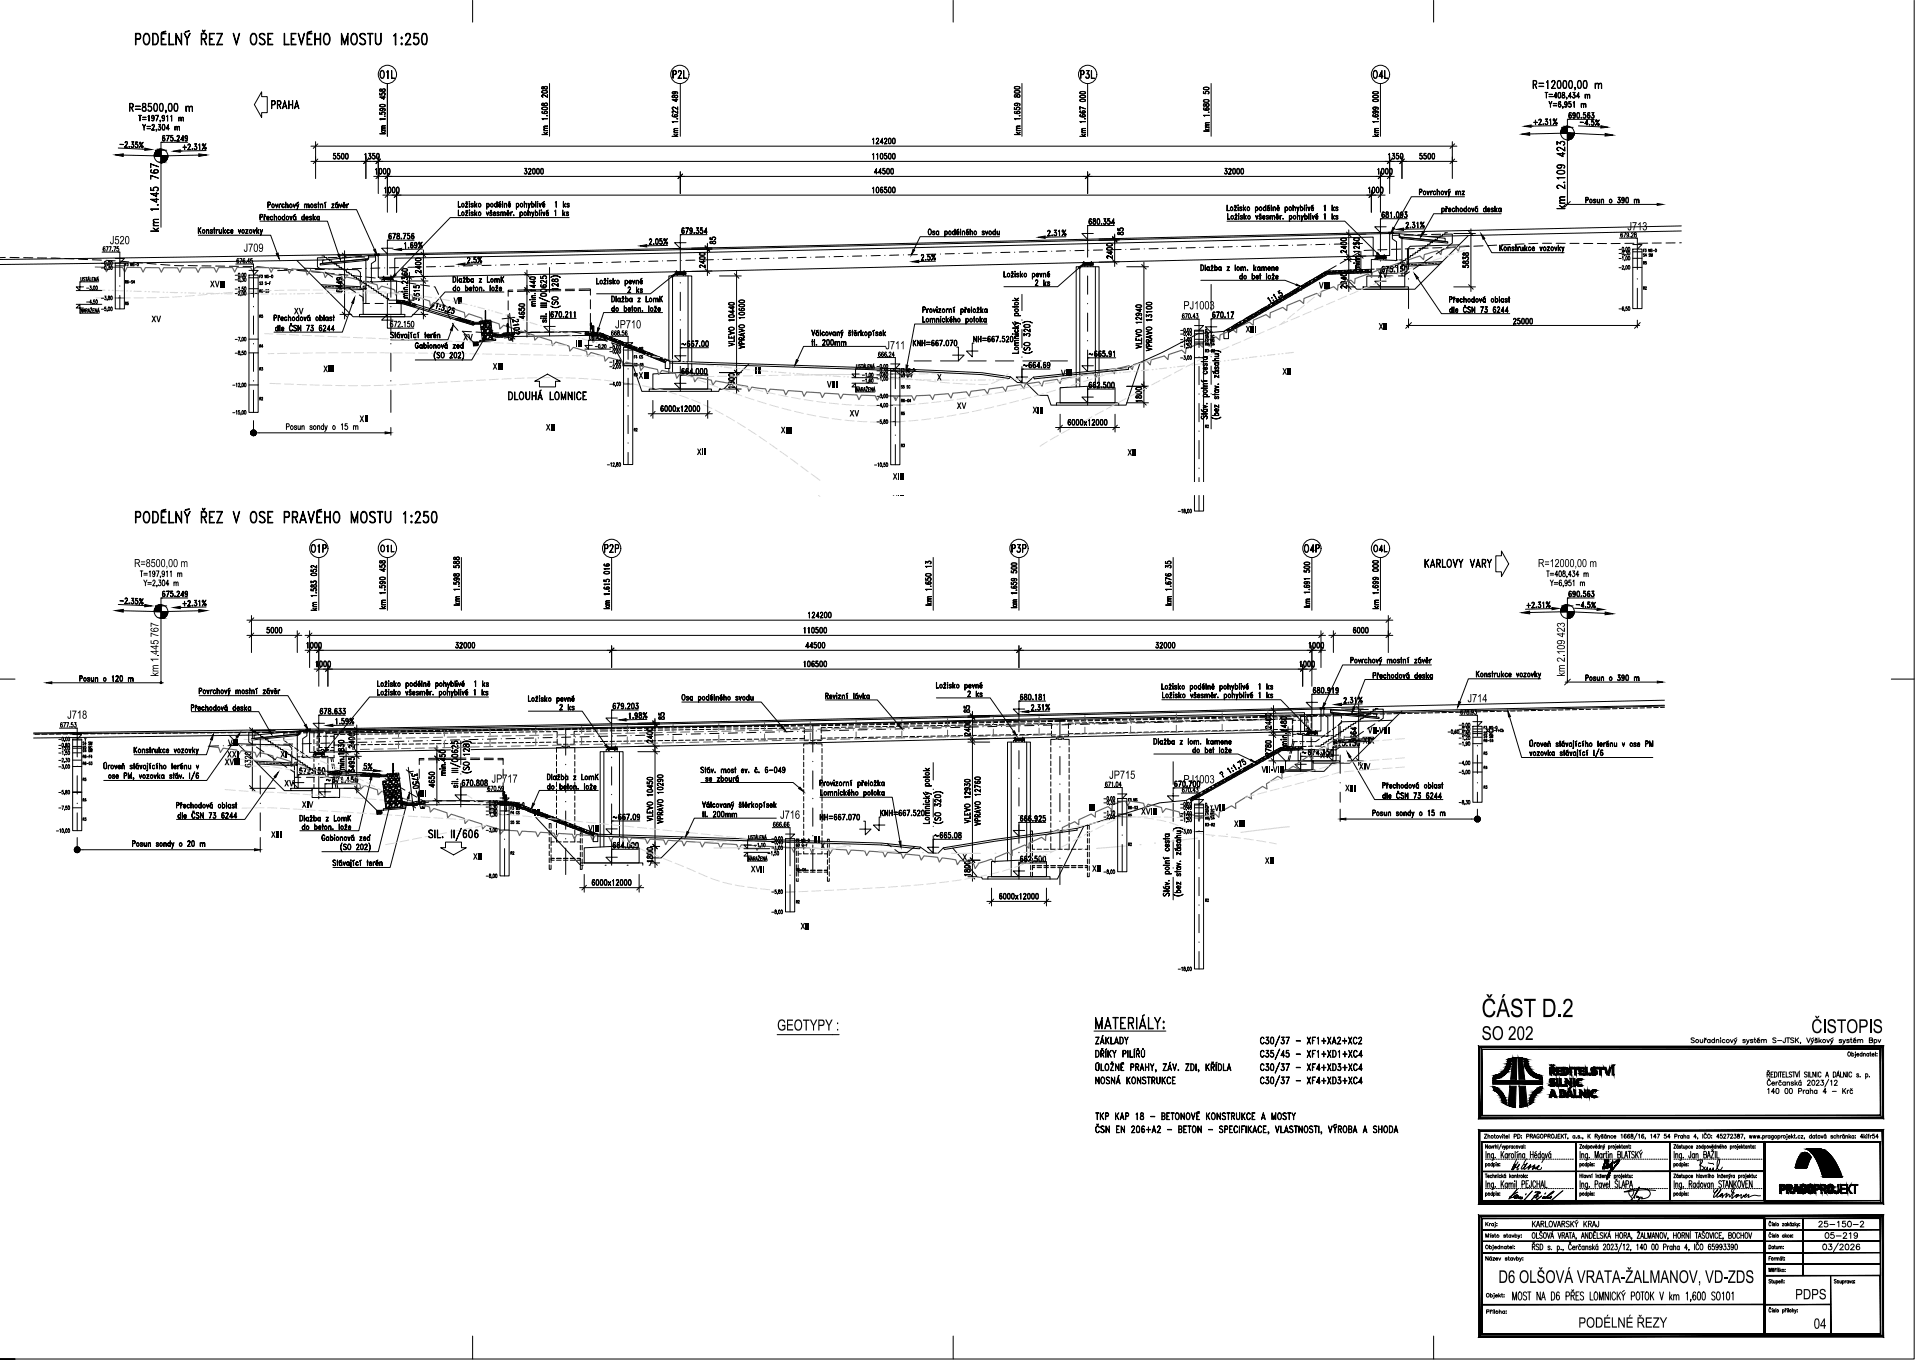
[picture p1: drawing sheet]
<svg xmlns="http://www.w3.org/2000/svg" width="840mm" height="594mm" viewBox="0 0 840 594" stroke-linecap="round" stroke-linejoin="round" font-family="sans-serif">
<defs><g id="words">
<text font-size="12.5" x="647.5" y="444.3">ČÁST D.2</text>
<g font-size="9.4">
<text x="647.5" y="454.3">SO 202</text>
<text x="791.6" y="451.2">ČISTOPIS</text>
</g>
<text font-size="8.6" x="654.9" y="560.4">D6 OLŠOVÁ VRATA-ŽALMANOV, VD-ZDS</text>
<g font-size="7.1">
<text x="164.7" y="35.6">O1L</text>
<text x="292.8" y="35.6">P2L</text>
<text x="471" y="35.6">P3L</text>
<text x="599" y="35.6">O4L</text>
<text x="117.5" y="48.7">PRAHA</text>
<text x="684.7" y="92.4" transform="rotate(-90 684.7 92.4)">km 2.109 423</text>
<text x="70.2" y="102.3" transform="rotate(-90 70.2 102.3)">km 1.445 767</text>
<text x="134.8" y="242.7">O1P</text>
<text x="262.8" y="242.7">P2P</text>
<text x="441" y="242.7">P3P</text>
<text x="568.7" y="242.7">O4P</text>
<text x="621.6" y="249.1">KARLOVY VARY</text>
<text x="795.5" y="547.9">03/2026</text>
</g>
<g font-size="7">
<text x="784.5" y="567.6">PDPS</text>
<text x="689.8" y="579.9">PODÉLNÉ ŘEZY</text>
<text x="792.6" y="580.4">04</text>
</g>
<g font-size="6.6">
<text x="165.1" y="242.4">O1L</text>
<text x="599" y="242.4">O4L</text>
</g>
<g font-size="5.7">
<text x="144.3" y="70.6">5500</text>
<text x="158" y="70.6">1350</text>
<text x="605.7" y="70.6">1350</text>
<text x="619.1" y="70.6">5500</text>
<text x="163" y="77.3">1000</text>
<text x="227.9" y="77.3">32000</text>
<text x="533.8" y="77.3">32000</text>
<text x="600.8" y="77.3">1000</text>
<text x="166.9" y="85.4">1000</text>
<text x="596.9" y="85.4">1000</text>
<text x="487.2" y="113.9" transform="rotate(-90 487.2 113.9)">2400</text>
<text x="589.5" y="111.8" transform="rotate(-90 589.5 111.8)">2400</text>
<text x="309" y="118.2" transform="rotate(-90 309 118.2)">2400</text>
<text x="184.9" y="120.6" transform="rotate(-90 184.9 120.6)">2400</text>
<text x="150.3" y="128.8" transform="rotate(-90 150.3 128.8)">6449</text>
<text x="660" y="142.9">25000</text>
<text x="115.4" y="277.6">5000</text>
<text x="590.2" y="277.6">6000</text>
<text x="133" y="284.3">1000</text>
<text x="197.9" y="284.3">32000</text>
<text x="503.8" y="284.3">32000</text>
<text x="570.8" y="284.3">1000</text>
<text x="136.9" y="292.5">1000</text>
<text x="566.9" y="292.5">1000</text>
<text x="424.7" y="322.4" transform="rotate(-90 424.7 322.4)">2400</text>
<text x="556.3" y="319.6" transform="rotate(-90 556.3 319.6)">2400</text>
<text x="155.9" y="328.1" transform="rotate(-90 155.9 328.1)">2400</text>
<text x="286.1" y="325.6" transform="rotate(-90 286.1 325.6)">2400</text>
<text x="593.7" y="325.6" transform="rotate(-90 593.7 325.6)">5664</text>
<text x="556.3" y="331.3" transform="rotate(-90 556.3 331.3)">2780</text>
<text x="190.9" y="345" transform="rotate(-90 190.9 345)">4650</text>
<text x="793.7" y="537.3">25-150-2</text>
<text x="796.2" y="542.2">05-219</text>
</g>
<g font-size="5.7" fill="#d9d9d9">
<text x="642.8" y="118.2" transform="rotate(-90 642.8 118.2)">5838</text>
<text x="321.7" y="170.7" transform="rotate(-90 321.7 170.7)">1800</text>
<text x="499.9" y="176.7" transform="rotate(-90 499.9 176.7)">1800</text>
<text x="110.4" y="336.2" transform="rotate(-90 110.4 336.2)">6320</text>
<text x="286.1" y="377.8" transform="rotate(-90 286.1 377.8)">1800</text>
<text x="424.7" y="383.8" transform="rotate(-90 424.7 383.8)">1800</text>
</g>
<g font-size="5.6">
<text x="711.2" y="100.6">J713</text>
<text x="48" y="106.7">J520</text>
<text x="106.4" y="110">J709</text>
<text x="517.2" y="135.1">PJ1003</text>
<text x="268.8" y="143.4">JP710</text>
<text x="386.9" y="152.6">J711</text>
<text x="641.3" y="306.8">J714</text>
<text x="29.4" y="314">J718</text>
<text x="214.8" y="341.9">JP717</text>
<text x="484.8" y="340.2">JP715</text>
<text x="517.2" y="342.2">PJ1003</text>
<text x="340.9" y="357.6">J716</text>
</g>
<g font-size="5.5">
<text x="58.6" y="247.7">R=8500,00 m</text>
<text x="672.1" y="247.7">R=12000,00 m</text>
<text x="69.3" y="295.5" transform="rotate(-90 69.3 295.5)">km 1.445 767</text>
<text x="683.9" y="295.5" transform="rotate(-90 683.9 295.5)">km 2.109 423</text>
</g>
<g font-size="4.4">
<text x="720.4" y="116.8" transform="rotate(-90 720.4 116.8)">R5</text>
<text x="91.8" y="125.5">XVIII</text>
<text x="602.2" y="121.3">XV</text>
<text x="576.4" y="126">VIII</text>
<text x="720.4" y="127.7" transform="rotate(-90 720.4 127.7)">R2</text>
<text x="128.4" y="137.3">XV</text>
<text x="66.2" y="140.7">XV</text>
<text x="112.2" y="140.1">R5</text>
<text x="602.5" y="144">XII</text>
<text x="202.4" y="148.7">XV</text>
<text x="544.4" y="145.2">XIII</text>
<text x="112.2" y="153.1">R4</text>
<text x="215.3" y="161.4">XIII</text>
<text x="141.3" y="162.6">XIII</text>
<text x="279.1" y="165.4">XIII</text>
<text x="560.4" y="163.7">XII</text>
<text x="361.4" y="169.3">VIII</text>
<text x="112.2" y="176">R2</text>
<text x="418.1" y="178.6">XV</text>
<text x="157.1" y="184.4">XII</text>
<text x="371.3" y="181.9">XV</text>
<text x="451.2" y="180.5">XIII</text>
<text x="238.5" y="188.1">XII</text>
<text x="341.2" y="189.2">XIII</text>
<text x="392.6" y="196.5">R3</text>
<text x="304.5" y="198.8">XII</text>
<text x="492.7" y="199">XII</text>
<text x="390.1" y="209.5">XIII</text>
<text x="390.1" y="216.5">XIII</text>
<text x="597.7" y="320.4">VII-VIII</text>
<text x="99.6" y="325.9">VIII</text>
<text x="595.5" y="324.8">XIX</text>
<text x="98.2" y="334.2">XVIII</text>
<text x="99.2" y="330.9">XXI</text>
<text x="122.5" y="330.9">XI</text>
<text x="576.9" y="331.2">XV</text>
<text x="650.9" y="330.9" transform="rotate(-90 650.9 330.9)">R5</text>
<text x="551.3" y="337.5">VII-VIII</text>
<text x="124.2" y="343.5">XV</text>
<text x="587.8" y="345.6">XIII</text>
<text x="650.9" y="345.7" transform="rotate(-90 650.9 345.7)">R3</text>
<text x="34.9" y="351.4">R4</text>
<text x="131.9" y="352.8">XIV</text>
<text x="181.6" y="348">VIII</text>
<text x="38.5" y="359.8" transform="rotate(-90 38.5 359.8)">R3</text>
<text x="233.5" y="356.3">III</text>
<text x="475.7" y="354.3">III</text>
<text x="498.6" y="355.8">XVIII</text>
<text x="530.7" y="354.3">VIII</text>
<text x="118.4" y="365.9">XIII</text>
<text x="257" y="363.2">VIII</text>
<text x="539.3" y="361.2">XIII</text>
<text x="355.6" y="368.1">III</text>
<text x="358.6" y="370.9">X</text>
<text x="206.7" y="375.5">XII</text>
<text x="420.6" y="375.9">X</text>
<text x="552.8" y="377.3">XII</text>
<text x="328.1" y="381">XVII</text>
<text x="477.3" y="380.8">XII</text>
<text x="350.3" y="395.8" transform="rotate(-90 350.3 395.8)">R2</text>
<text x="349.8" y="405.9">XII</text>
</g>
<g font-size="4.4" fill="#d9d9d9">
<text x="53.6" y="134.4">R5</text>
<text x="198.2" y="132.8">VII</text>
<text x="251.7" y="151.5">III</text>
<text x="330" y="163.3">III</text>
<text x="409.4" y="166.2">X</text>
<text x="463.6" y="164.3">VIII</text>
<text x="593.9" y="336.2">XIV</text>
</g>
<g font-size="4">
<text x="112.2" y="163">R3</text>
<text x="275.9" y="165.5">R3</text>
<text x="392.6" y="182.4">R5</text>
<text x="275.9" y="189.4">R2</text>
<text x="525.6" y="188">R2</text>
<text x="647.3" y="336.9">R4</text>
<text x="34.9" y="342.2">R5</text>
<text x="495.3" y="370.8" transform="rotate(-90 495.3 370.8)">R2</text>
<text x="221.9" y="374.3">R2</text>
<text x="525.6" y="395.1">R2</text>
</g>
<text font-size="4" fill="#d9d9d9" x="492.1" y="358.1">R5</text>
</g></defs>
<!-- layer: Hrany -->
<g fill="none" stroke="#000" stroke-width=".44">
<path d="M129.7 113.8l24.6 24.6h25.4l3.5-3.6M133.1 117.2l23.2 .6 1.2 1.3v6.7M141.7 113.6l-141.7 1.9M163.7 111l2 .5M165.7 111l-2 .6 2-.1v-.5h-2v.6M471.9 116.5v52.4M478.7 116.5v52.4M606.9 101.5l2 .5M608.9 101.4l-2 .6h2v-.6l-2 .1v.5M612.7 114.8h1.2v5.7M637.7 106.9l-21.4 .7-1.2 1.2v6.8M641.7 102.9l-23.4 23.4h-25.4l-6.8-6.7"/>
<path d="M734.8 100.9l-111 2.4M141 125l.5 .1M142 125.1h1M143.5 125.2h1M152.5 125.6l1 .1M154 125.7h1M155.5 125.7l1 .1M157 125.8l1.3 .2M159.6 126.3h.3M159.9 126l-.2 .3-.9-.2M159.9 125h-1.2v6.5M293.9 120.5v42.4"/>
<path d="M300.7 120.5v42.4M257.8 146.4l-33.4 .6-.4 1.6h-1.6l-.4-1.7M267.4 149.7l5.4 10.1h3.9l3.8 11.2h33.6l.3-1h1.9l11-11M498.3 158.3l-6.2 18.7h-32.8l-1.4-4.3h-4l-5.4-5.3"/>
<circle cx="159.6" cy="125.9" r=".32"/>
</g>
<!-- layer: _niveleta -->
<path d="M734.8 98.7l-476.5 10.6-98.9 1.8-159.4 2.2" fill="none" stroke="#000" stroke-width=".44"/>
<!-- layer: Srafa -->
<g fill="none" stroke="#000" stroke-width=".44">
<path d="M577.1 119.9l.5 .3M577.6 119.7h.1M578.1 119.4l-.5 .3M578.8 119l.6 .2-.8 .3-.2-.3M578.9 119.8l-.7-.2-.6 .6M579.2 119.6l-.1 .1M579.2 119.6h.1M579.2 119.6l-1.6 1.7M579.5 119.2l.1 .2M579.6 119.2l.5-.5 .6 .5M579.9 119.5l-.7 .7M580 119.4h.1"/>
<path d="M580.1 118.4l-.6 .5h-.5M580.2 119.2v.1M580.3 118.4v.2l.9-.2M580.8 119.2l-.6 .6M581.4 119.1l-.7 .7M581.9 119.1l-.6 .7M581.9 119.6l-.1 .1M582 119.1l-1.1 .1M582 119.1h.1M582 119.5h.1M582.5 119.1l-.3 .3M582.6 118.3l-.6 .6h-.6v-.6"/>
<path d="M583 119.1l-.6 .6M583.2 119.1l-.5-.4-.5 .4M583.4 119.3l-.4 .4M583.5 119.1h.8M583.5 119.1h.1M583.9 118.3l-.5 .3h-.5l-.1-.3M584 118.3l-.3 .3 .2 .3M584.2 119.1l-.7 .5M585.1 118.2v.4l-1.2 .3M585.3 118.2l.1 .4 1.1-.4M585.3 119l-.6 .6M585.4 119.4l-.2 .2"/>
<path d="M585.6 119.3h.1M585.7 119l-.9-.2-.6 .7M585.9 119l-.2 .1M586.4 119l-.6 .6M586.5 118.2h.1M586.7 118.1l-.4 .4 .1 .4h.7l.5-.3 .2-.3-.3-.2M586.9 119l-.5 .6M587.5 118.9l-.6 .6M587.6 119.4h.1M587.8 118.1h.1M587.8 118.1l.2 .5h.5M588.1 118.9l-.4 .4"/>
<path d="M588.2 118.9h.1M588.2 118.9h-.9M588.6 118.8l-.6 .7M588.9 119.1l-.3 .4M589.1 119h.1M589.1 118l-.6 .6M589.2 118.8h.1M589.8 118.8l-.6 .6M590 118h-.7l-.5 .6 .2 .2M590 118.1l.3 .2-.5 .5M590.1 118h.1M590.2 118h.1"/>
<path d="M590.3 118l.2 .6h.5M590.3 118.7l.2 .1M590.3 118.7l-.3 .1M590.3 118.8l-.6 .6M590.9 118.8l-.6 .6M590.9 119.3l-.1 .1M591.1 119.1h.1M591.4 118.8l-.2 .2M591.7 118l-.6 .6M592 118.7l-.6 .7M592.1 117.9h.1M592.4 118.8l-.5 .6"/>
<path d="M592.5 118h-.7l-.3 .8M592.5 118.1l.3 .2-.2 .4M592.5 118.7h.1M593.1 119.3h.1M593.1 118.7l-.6 .6M593.7 118.7l-.5 .4M594.3 117.8l-.7 .8h-.6l-.2-.7h-.7M594.3 118.6l-.7 .7M594.4 119l-.2 .2M594.5 117.8h.9l.2 .8M594.6 118.8h.1M594.8 118.6l-.1 .1"/>
<path d="M595 118h-.6l-.5 .6M595 118.1l.4 .2-.2 .3M595.4 118.6l-.7 .6M595.9 118.6l-.6 .6M596.4 119.1h.1M596.5 118.5l-.6 .7M596.6 119h.1M596.8 117.7l-.6 .8M597 117.7l.8 .3 .2-.3 .1 .8M597.1 118.5l-.4 .3M597.6 118h-.7l-.4 .5M597.6 118.1l.2 .4"/>
<path d="M597.6 118.5l-.6 .6M598 118.7l-.4 .4M598.1 118.6h.1M598.8 118.5l-.7 .6M599.2 118.2l-.3 .3M599.3 117.9l-.1 .3M599.3 118.2l-.2 .3M599.3 119l-.1 .1M599.3 118.5l-.5 .5M173.3 131.3h.1M173.3 131.3l.4 .1v.6M173.4 131.9l-.1 .1"/>
<path d="M173.4 131.2h.5M173.4 132.4l-.1 .2M173.6 132.3h.1M173.6 132h.1M173.9 132l-.2 .1M173.9 131.5l.9 .2-.7 .2zM173.9 131.2h.1M174.2 131.2l.6 .3 .4-.3M174.4 132l-.6 .6M174.6 132h.1M174.9 132l-.6 .6M175 131.4h.7v.6h-.7z"/>
<path d="M175.4 132.1l-.6 .5M175.5 132.6h-.1M175.6 132.4h.1M175.7 132.1h.7l-.5 .6M175.9 132.1l-.2 .2M176 131.5l.8 .2-.7 .2zM176.3 131.3l.5 .1M176.6 132.2l.3-.1-.2 .1M177 131.5v.5l.8-.2M177.2 132.4l-.5 .5M177.4 132.4h.1M177.4 132.4v.1"/>
<path d="M177.4 132.4l1-.4v.8M177.4 132.4l-.6-.2-.5 .6M177.5 132.7l-.3 .3M177.6 132.6h.1M178 133.2v.1M178.1 132.6l-.5 .6M178.1 133.1h.1M178.1 131.8l.2 .1M178.5 132.8l-.2 .1M178.6 132.8l.8 .3M178.6 132v.3l.3-.2M178.9 132.9l-.5 .5"/>
<path d="M179.3 133l-.5 .5M179.4 132.4h-.8l.2 .3 .6-.1M179.4 132.4l.1 .7M179.6 132.3l-.2 .1M179.7 133.2l-.5 .5M180 133.4l-.4 .3M180.3 133.4l.3-.6h.5l.2 .4-.4 .3M180.5 133.4l-.5 .5M180.6 132.6l-.6 .6M180.6 133.9l-.1 .1M180.7 133.4l.2 .1M180.7 133.7h.1"/>
<path d="M180.8 132.6v.1M180.8 132.7h.1M180.9 133.5l-.1 .1M181.4 133.7l-.5 .4M181.4 132.9l.5 .3M181.7 133.4l-.6 .2M543.1 140l.4 .6M543.9 139.5l-.6 .3M543.9 139.5h.1M544.1 139.3l.1 .6 .4 .1M544.6 139l.5 .7M544.8 139h.1"/>
<path d="M545.3 139.5h.1M545.3 139.5l-1.7 1.7M545.5 139.9l-.5 .6M545.7 139.8h.1M545.8 139.3l-.5 .2M546 138.3l-.7 .7h-.5M546.5 139l-.7 .6M546.6 138.8h.1M546.8 137.8l.3 .2M547 138.6l-.9-.2-.5 .5 .3 .3M547.1 138.5h.1M547.1 137.9l-.1 .4-.8-.2"/>
<path d="M547.2 137.9l-.1 .6M547.5 137.3h.1M547.6 137.3h-.1M547.9 138l-1.6 1.7M548 138.5l-.5 .5M548.1 138.4h.1M548.5 136.8l.4 .1-.2 .4-.7-.2M548.5 137.7l-.7-.3-.6 .5M548.9 137.6l-.6 .7M548.9 137.4l-.3 .2M549.1 137.5h.1M549.1 137l.1 .3"/>
<path d="M549.6 136.1l-.6 .6h-.4M549.7 136.1l.2 .3h.5M550.1 136.8l-.4-.3-.6 .5M550.4 137.2l-.2 .2M550.5 137h.1M550.5 136.5l-1.6 1.7M550.7 136.4h.1M551.1 135.2l-.1 .8-.6 .4M551.2 135.2h.1M551.3 136.2l-.6 .7M551.5 136.1h.1M551.6 135l-.4 .2"/>
<path d="M551.6 134.9v.1M551.6 135.9h-.4l-.5 .5M551.9 135.7l-.3 .3M552.2 135.4l-.7-.3-.3 .3 .6 .4M552.7 134.3v.1M552.7 134.5l-.1 .3h-.8M552.8 135.8v.1M553 135.7h.1M553.2 135l-1.7 1.7M553.3 134.9l-.5-.1-.6 .7M553.3 133.9l.2 .2M553.4 134.1l.7 .1"/>
<path d="M553.5 134.2l-.5 .3 .6 .2M553.5 134.2l.5 .3M553.8 134.9l-.7 .7M553.9 134.8h.1M554 134.5h.1M554.4 134.1l-.2 .2M554.4 133.3l.2 .6-.5 .3M554.4 134.2l-.4 .4M554.7 133.2h-.2M554.7 133.1l.3 .8M554.8 134l-.5 .1M555.8 133.4l-1.7 1.7"/>
<path d="M556 132.4l.1 .8M556.2 133.5l-.7 .7M556.2 132.4h.5l-.4 .2zM556.3 133.4h.1M556.3 132.2h.1M557 132.7l-.4-.1-.2 .4M557.1 132.6l-.6 .7M557.5 131.5l.2 .8h-.8l-.2-.3M557.7 131.3h.3M558.4 131.9l-1.7 1.7M558.6 130.8l-.6 .5M558.6 132.2l-.6 .6"/>
<path d="M558.7 131.7h-.6v.4M558.8 132.1h.1M559.6 131.2l-.7 .7M559.7 130.2l.1 .1M559.8 131.1l-1-.3-.5 .5 .6 .3M559.8 130.9l.1 .1M559.8 130.3l-.1 .4-.7-.1M559.9 130.3l-.1 .5M560.4 129.8l-.5 .5M560.5 129.8h.5l.3 .4M561 130.4l-1.7 1.7M561 130.9l-.4 .4"/>
<path d="M561.2 130.7h.1M561.3 129.9h.5l-.4 .2zM561.4 129.2v.4h-.7M561.9 129l.5-.1 .5 .4M562 129l-.2 .4 .2 .4M562 129.9l-.7 .7M562.1 129.8h.1M562.3 128.7l-.7 .4M562.3 129.6h-.1M563.5 129.5l-.3 .3M563.6 129.4h.1M563.6 128.8l-1.7 1.7"/>
<path d="M563.8 127.7l-.7 1.1-.6-.2M564.1 127.6v.5l.6 .1M564.2 127.5l.7 .3-.1 .3M564.4 128.6l-.7 .6M564.6 128.4h.1M565.4 126.8h.1M565.4 126.8l-.1 .4-.6 .1M565.8 126.6l.9 .2-.8 .3-.2-.4M565.9 128.2h-.1M566 128h.1M566.1 127.3l-.6-.1-.8 1.1-.8-.1-.4 .7M566.1 127.3l.1 .1"/>
<path d="M566.2 127.3l-1.7 1.7M566.8 127.2l-.6 .7M567 127.1h.1M567.2 125.8l.1 .5-1.2 .1M567.4 125.7l.2 .6h.4M567.5 126.5l-.4 .4M567.7 126.4l-.6 .1-.3 .3M568.5 126.7h.1M568.7 124.9v.9M568.8 125.8l-1.7 1.7M569 124.7l.4 .1-.4 .2-.1-.2M569.3 125.9l-.7 .6"/>
<path d="M569.4 125.7h.1M569.8 125.2l-.5-.2-.3 .2 .2 .3M570.1 125l-.6 .6M570.4 123.9l.1 .4M570.5 124.3l-.5 .5-.5-.3M570.6 124.7l-.1 .1M570.6 124.7h.1M570.7 123.7h.1M571.3 123.4l-.3 .3 .2 .3h.6M571.4 124.3l-1.7 1.6M571.6 124.1h-.8l.1 .4M571.7 124.5l-.7 .7"/>
<path d="M571.7 123.2h.5l.2 .5M571.8 124.4h.1M572.5 122.7h.1M572.5 122.7l-.1 .4-.5-.1M572.6 122.7v.8M572.6 123.6l-.6 .7M572.6 122.6v.1M573.4 122.2h.3l.3 .5M574 122.7h.1M574 122.2l.5 .1-.4 .2zM574 122.7l-1.7 1.7M574.1 123.2l-.4 .4"/>
<path d="M574.3 123h.1M574.3 121.6l-.2 .4-.5 .1M574.4 122.5l-.2 .1M574.6 121.4l-.1 .4 .4 .4M574.8 121.3l.7 .1M575.1 122.2l-.7 .7M576.5 120.3l-.7 .9-.6-.1M576.6 121.2l-1.7 1.7M577.4 120.7l-.8-.1-.5 .5 .2 .3M577.5 120.9l-.7 .7M577.6 120.7h.1M577.6 120.2l-.1 .3-.8-.3"/>
<path d="M577.6 120.2v.4M577.9 120.4l-.2 .2M579 120.5l-.1 .1M579.1 120.3h.1M215.1 145.5l.2 .5 .9-.3M215.1 145.4v.1M215.2 146.1l.4 .3-.4 .3M216 146.5l-.5 .5M216.3 145.8l-.1 .1 .4 .3M216.4 146.6l-.5 .4M216.5 146.3l-.6 .1M216.5 146.5h.1"/>
<path d="M216.7 146.2v.2M216.9 147.2l-.1 .1M217.1 147h.1M217.1 146.4l-.7 .8M217.6 146.5l-.4 .4M218.1 146.5l-.8 .8M218.4 146.7l-.5 .6M218.6 146.6h.1M219.1 147.2h.1M219.3 146.4l-.9 .9M219.8 146.2l.4-.1 .4 .3M219.8 146.2h.1"/>
<path d="M219.9 146.4l-.7 .6M220.1 145.7l-.3 .4M220.3 146.5l-.8 .8M220.4 146.9l-.2 .2M220.6 146.7h.1M221 146.3l-.3 .3M221.5 145.5l-.6 .5-.6-.3M221.6 146.3l-.7 .6M221.7 145.5l-.5 .4 .6 .4M221.9 146.5l-.4 .4M222 146.4h.1M222.3 146.2h.8"/>
<path d="M222.3 146.2h.1M222.4 145.4l.2 .6-.5 .2M222.7 146.2l-.6 .7M223.3 146.2l-.6 .5M223.9 146.6l-.1 .2M224.1 145.3l-.7 .7h-.5l-.2-.6M224.1 146.5h.1M224.4 145.4l-1.2 1.4M224.4 146.7h.1M224.4 146.1l-.2 .3M255.8 145.6h.1M255.8 145.6l.4-.5h.7l.3 .2-.2 .5"/>
<path d="M255.8 145.7h.1M255.9 146.1l-.1 .1M256 146h.1M256.1 144.9l-.3 .5M256.3 145.7l-.2 .2M256.5 144.9l.7 .1M256.8 145.8l-.6 .5M257.2 145.8l-.4 .6M257.3 145l.1 .7h.6l.6-.6M257.8 145.9l-.6 .5M257.9 146.3l-.2 .1M258 146.1h.1"/>
<path d="M258.3 145.9l-.2 .1M258.7 145.1l-.4 .5 .2 .3M258.8 145.9l-.6 .6M259.2 146l-.5 .5M259.3 146l.5-.2 .3 .3M259.5 145.2l.2 .5-.6 .3M259.8 146l-.6 .6M259.8 145.2l.2 .5 1-.4M259.9 146.4l-.2 .2M260 146.3h.1M260.6 146.1h.1M260.6 146.1l1 .1"/>
<path d="M260.8 146.1l-.6 .6M261.1 145.3l-.1 .6 .7 .1 .6-.6M261.2 146.1l-.5 .6M261.9 146.6l-.2 .2M262 146.4h.1M262.3 146.2l-.1 .1M262.4 145.5l.7 .2M262.6 147h.1M262.6 146.4l-.4 .4M262.8 146.4l-.5-.6-1.1 .9M263 146.5l-.3 .3M263.1 145.7h.1"/>
<path d="M263.1 146.1l1.1 .1-.8 .4zM263.5 146.7h.1M263.5 146.7l-.6 .5M263.5 145.9h.2M263.8 146.8l-.5 .5M263.9 146.9l.4-.2-.3 .2M264.3 146.2l.1 .4h.9M264.3 146.2h.1M264.5 147.2l-.4 .4M264.9 147.2v.1M264.9 147.3l-.4 .5M265 147.8l-.2 .1"/>
<path d="M265.1 147.6h.1M265.3 146.6h.1M265.3 147.5h.1M265.5 146.7l-.6 .5-.7-.2-.5 .5M265.7 148.2h.1M265.7 147.6l-.4 .5M266.1 147.8l-.3 .3M266.1 147.8h.1M266.2 147l-.1 .8M266.2 147.8l.8-.2 .3 .6M266.4 147.2l.3 .3 .7-.1M266.4 147.9l-.4 .5"/>
<path d="M266.5 147.1l-.1 .1M266.9 148.1l-.5 .5M267.3 148.3l-.5 .4M267.3 148.2v.1M267.4 148.3l.4 .2M267.4 147.5l.2 .7 1-.3M267.5 148.4l-.3 .5M267.8 148.5h.1M268 148.6l-.5 .4M268.1 149l-.2 .2M268.2 148.9h.1M268.4 148.7h.1"/>
<path d="M268.6 148v.5M268.7 148.5l.5 .1-.1 .4M268.7 148.5l-.5 .1M268.8 149.4h.1M268.8 148.9l-.5 .4M269.2 149l-.3 .3M269.5 149.2l-.4 .5M269.6 148.4l-1 .1M269.7 148.4l-.3 .4 .1 .4h.9l.1-.5M269.9 149.3l-.4 .5M270.7 148.8h.1M270.7 148.8l.7 .3"/>
<path d="M270.7 149.7l-.5 .4M271.1 149.8l-.5 .5M271.2 150.2l-.2 .2M271.4 150.1h.1M271.4 149.9l-.3-.7h-.5l-.8 .8M271.4 149.3h.5l-.4 .2zM271.8 150.1l-.4 .5M271.9 150.6h.1M272 150.2l.3 .1M272.2 150.3l-.2 .2M272.5 149.7v.7l-.4 .5M272.5 149.7l-.7-.2-.3 .2 .2 .3 .8-.1"/>
<path d="M272.7 149.6l-.2 .1M273 150.6l-.5 .4M273.3 150.8l-.4 .4M273.9 150.1l-.6 .6M274.1 150.2l-.8 1.2M274.1 151.1l-.4 .4M274.3 151.4l-.2 .3M274.4 151.3h.1M274.5 151.2l.5-.4 .6 .5-.1 .3M274.8 151.9v.1M274.9 151.4l-.5 .4M275 151.8h.1"/>
<path d="M275 150.6l-.9 .4M275.2 150.6l.3 .2M275.3 151.5l-.2 .2M275.7 151.7l-.5 .5M275.8 151.7l.6 .2M276.1 151.8l-.5 .4M276.3 151.1l-.5 .2 .3 .4 .8-.4M276.4 152l-.4 .5M276.5 151.8h.5l-.4 .3zM276.9 151.3h.1M277 151.4l.6 .4M277.2 152.3l-.5 .5"/>
<path d="M277.4 152.6l-.3 .3M277.5 152.5h.1M277.5 152.5l-.6-.5-.5 .6M277.9 151.7l-.4 .1M277.9 153.2h.1M278 152.6l-.5 .5M278.1 153h.1M278.1 151.8l-.5 .4M278.3 152.8l-.1 .1M278.8 153l.9-.3 .4 .3-.3 .4M279 152.2h.1M279.1 152.2l-.8 1.2"/>
<path d="M279.1 153.1l-.3 .3M279.2 152.2l.2 .4 .6 .1M279.5 153.2l-.5 .5M280 152.6v.1M280.1 152.6l.2 .7 .9-.3M280.2 153.6l-.4 .4M280.5 153.9l-.3 .2M280.6 153.7l-.5-.3-.7 .5M280.6 153.7h.1M280.9 153.8l1-.1-.6 .9M281 153.9l-.5 .4M281.1 154.4l-.2 .1"/>
<path d="M281.2 154.2h.1M281.3 153.1v.5l.9-.1M281.4 154l-.1 .1M281.7 154.8h.1M282.2 154.3l-.3 .4M282.2 153.5v.7h.9l.1-.3M282.2 153.5h.1M282.5 154.5l-.4 .5M282.9 154.6l.9-.3 .3 .5M282.9 154.7l-.4 .4M283.3 154.8l-.4 .5M283.5 154l.4 .1"/>
<path d="M283.6 155l-.3 .4M284.1 155.1l-.5 .5M284.1 154.8v.3M284.1 155.6l-.1 .1M284.2 154.8l.3-.2 .7 .2M284.2 154.3v.3l.3-.2M284.2 154.8l.2 .3 .8-.1M284.3 155.5h.1M284.4 155.3l.8 .2M284.8 156h.1M284.9 155.4l-.5 .5M285.2 154.8l.1 .8-.4 .3"/>
<path d="M285.3 154.7l-.1 .1M285.6 155.7l-.4 .5M285.9 155.8h.1M286 155.9l-.5 .5M286.4 156.1l-.5 .4M286.5 155.3l-.6 .5M286.7 155.3l-.4 .5 .1 .3M286.7 156.3l-.4 .3M286.9 156.3h.1M287.1 156.4l-.4 .4M287.2 156.8l-.1 .2M287.4 156.7h.1"/>
<path d="M287.5 156.5h.1M287.7 155.7l-.6 .4h-.6M287.7 155.9l-.5 .5M287.7 155.9l.6 .5-.1 .4M287.9 157.2h.1M287.9 155.8h.1M287.9 156.6l-.5 .5M288.3 156.8l-.3 .3M288.3 156.8l.8 .4-.5 .4M288.3 156.8h.1M288.7 157l-.5 .5M288.8 156.2l-.3 .2 .3 .3 .7-.3"/>
<path d="M289.2 156.9h.5l-.4 .3zM289.7 156.6l.6 .3M289.8 157.5l-.5 .4M290.2 157.5l-.5 .5M290.3 157.4l-.7-.3-.6 .6M290.3 157.4v.2M290.3 158l-.1 .2M290.4 157.9h.1M290.4 156.8l-.2 .1M290.7 156.9l-.4 .4M291 157.9l-.5 .5M536.8 143.6v.4l-.4 .3"/>
<path d="M537 143.5v.1M537 143.6l.2 .4h.5M537.3 144.2l-.3-.1-.6 .4M537.3 144.9l-.2 .1M537.5 144.7h.1M537.5 144.2l-.8 .7M538.3 143.9l-.7 .7M538.3 142.8v.8l-.5 .4M538.4 143.8h.1M538.6 143.5l-.3 .2M538.7 142.5l-.2 .1M539.5 143l-.7-.2-.3 .2 .4 .4-.4 .3"/>
<path d="M539.7 143.5h.1M539.9 143.4h.1M539.9 141.8v.6l-.9-.1M540.1 142.5l-.4 .4M540.1 142.5h.2M540.1 142.6l-1.7 1.7M540.6 141.4l.2 .3M540.7 142.6l-.7 .6M540.9 142.4h.1M541.3 141.9h-1l.2 .5M541.4 141.9l-.4 .4M541.4 140.9l.6 .3-.1 .3-1.2 .2"/>
<path d="M541.7 141.7h-.1M542 140.6l-.4 .2M542 140.6h.1M542.1 140.6l.1 .8M542.7 141.1l-1.7 1.7M543.1 141.2l-.6 .7M543.5 140l.5 .1-.4 .2zM544 140.3l-.6 .6M544.1 140.3l-.5 .2"/>
</g>
<!-- layer: _Teren_prerus -->
<g fill="none" stroke="#000" stroke-width=".44">
<path d="M2.3 112.5h-2.3M4.4 112.5h3.9M10.3 112.5l4.1 .1M16.3 112.7h4.1M22.4 112.7l3.9 .1M28.3 112.9l4 .2M34.3 113.2l4 .2M40.3 113.5l4 .1M46.3 113.7l4 .2M52.3 114.1l4 .3M58.3 114.6l4 .3M64.3 115l3.9 .4"/>
<path d="M70.2 115.5l4.1 .3M76.2 116h4M82.2 116l4 .1M88.2 116.1l4 .1M94.2 116.2l4 .1M100.2 116.3h4M106.2 116.4h4M112.2 116.5l4 .4M118.2 117l4 .4M124.2 117.6l3.9 .4M130.1 118.1l4.1 .4M136.1 118.7l4 .4"/>
<path d="M142.1 119.2l4 .4M578.7 119.1l-3.4 2M583.9 116.1l-3.4 2M589.1 113.1l-3.4 2M594.3 110l-3.5 2.1M600.2 109.2l-4.1 .2M606.1 109l-4 .1M612.1 108.8l-4 .1M618.1 108.6l-4 .1M624.1 108.4l-4 .1M630.1 108.2l-4 .1M636.1 107.9l-4 .2"/>
<path d="M648.1 107.4l-4 .1M654.1 107.1l-4 .2M660.1 106.8l-4 .2M666.1 106.5l-4 .2M672.1 106.3l-4 .1M674.1 106.3h4M680.1 106.3h4M686.1 106.3h4M692.1 106.4h4M698.1 106.4h4M708.1 106.4h-4M714.1 106.3h-4"/>
<path d="M720.1 106.2l-4 .1M726.1 106.1l-4 .1M732.1 106.1h-4M734.1 106.1h.7M154.1 120.4l3.9 .4M160 121l4 .4M165.9 121.7l4 .6M171.9 122.6l4 .6M177.8 123.5l4 .6M183.8 124.4l3.9 .6M189.7 125.3h.4l1.6 3.3M192.5 130.4l1.8 3.6"/>
<path d="M195.1 135.8l1.7 3.6M547.6 137.2l-3.4 2M552.8 134.2l-3.4 2M558 131.2l-3.5 2M563.2 128.2l-3.5 1.9M568.4 125.1l-3.5 2M573.6 122.1l-3.5 2M197.7 141.2l2.5 3.1M208 145l4 .3M214 145.4l4 .1M224 145.4l-4 .1M230 145.1l-4 .1"/>
<path d="M232 145.1h4M238 145h4M248 145h-4M250 145l4 .6M255.9 145.9l3.8 1.3M261.6 147.8l3.8 1.3M267.3 149.8l3.8 1.2M273 151.5l3.8 1.2M278.8 153.3l3.8 1.1M284.5 155l3.8 1.1M290.2 156.7l2.1 .6M537.3 143.3l-2.4 1.5"/>
<path d="M542.4 140.2l-3.4 2"/>
</g>
<!-- layer: Teren_tlusta -->
<path d="M599.3 117.6l-19.5 .8-43.9 25.8M534.9 144.8l-11.2 .9a266.5 266.5 0 0 1-30.5 14.8l-41.5 4.2-3.1 2.7-4-.3-3-2.5-12.4-1.8-52.1-2.3-84.4-2.7-30.2-12.3-6.7-.7-34.9 .7M534.9 144.8l1.3-.8 .7 1.2v2.7h-2z" fill="none" stroke="#000" stroke-width=".44"/>
<!-- layer: Po_osy -->
<g fill="none" stroke="#000" stroke-width=".44">
<path d="M169.3 110.9v9.1M240.2 116.9v10.8M297.3 108.5v10.9M475.3 104.5v7.8M475.3 116.3v.2M603.3 101.6v8.3M603.3 113.8v.3M603.3 118v8.3M169.3 124v.2M169.3 128.2v9.1M240.2 131.7v.2M240.2 135.9v10.8"/>
<path d="M297.3 123.4v.2M297.3 127.6v8.1M297.3 139.6v.2M446.6 128.6v7.1M446.6 139.7v.2M475.3 120.5v8M475.3 132.5v.2M475.3 136.8v8M529.3 124.3v11.2M529.3 139.5v.2M297.3 143.8v8M297.3 155.8v.3"/>
<path d="M446.6 143.9v8M446.6 155.9v.2M475.3 148.7v.2M475.3 152.9v8M529.3 143.7v8M529.3 155.7v.2M529.3 159.9v8M297.3 160v11M446.6 160.1v7.1M475.3 164.9v.3M475.3 169.1v7.9M529.3 171.9v.2"/>
<path d="M529.3 176.1v11.2"/>
</g>
<!-- layer: Pilir_tlusta -->
<path d="M600.1 111.8l-292.3 6.7-135.3 2.5M292.3 157.6v-37.1h10v42.5M285.3 163.3l12-.6 12 .6v6.6h-24zM292.3 161v2M470.3 169v-52.5h10v52.5" fill="none" stroke="#000" stroke-width=".44"/>
<!-- layer: Po_NK -->
<path d="M165.3 111.5l142.5-2.6 299.5-6.9v9.6l-7.2 .2v-8.2l-242.8 5.6-184.8 3.6v8.2l-7.2 .1z" fill="none" stroke="#000" stroke-width=".44"/>
<!-- layer: Loz_Blok_tenka -->
<path d="M299.8 118.6l-.3 .2-4.6-.1M472.9 116.5v-.8h4.8v.8M477.8 114.6l-.3 .3-4.6-.2M600.9 113.4v-.7h4.8v.9M605.7 111.6l-.2 .3-4.5-.1M171.7 122.8v-.7h-4.8v.9M171.7 121l-.2 .3-4.5-.2M294.9 120.5v-.8h4.8v.8" fill="none" stroke="#000" stroke-width=".44"/>
<!-- layer: Po_loziska -->
<path d="M295.3 119.7h4zM473.3 115.7h4zM601.3 112.7h4zM167.3 122.1h4z" fill="none" stroke="#000" stroke-width=".44"/>
<!-- layer: _loziska_osa_mala -->
<g fill="none" stroke="#000" stroke-width=".44">
<path d="M295.7 118.3v.9M296 119.6v.6M296.2 119.6v.1M297.3 118.8v.9M298.4 119.6v.1M298.7 119.6v.6M299 118.3v.9M299.2 119.5l.1 .1M299.2 119.1h.1M473.6 114.3v.9M473.9 115.6v.6M474.2 115.5v.2"/>
<path d="M475.3 114.9v.8M476.4 115.5v.2M476.7 115.6v.6M477 114.3v.9M477.2 115.1h.1M477.3 115.5h.1M477.3 115.6h.1M601.6 111.4v.8M601.9 112.7v.6M602.2 112.6v.2M603.3 111.9v.8M604.4 112.6v.2"/>
<path d="M604.7 112.7v.6M605 111.4v.8M605.2 112.6h.1M605.2 112.2h.1M605.3 112.6h.1M167.6 120.7v.9M167.9 122v.6M168.2 121.9v.2M169.3 121.3v.8M170.4 121.9v.2M170.7 122v.6M171 120.7v.9"/>
<path d="M171.2 121.9h.1M171.2 121.5h.1M171.3 121.9h.1"/>
</g>
<!-- layer: _loziska -->
<g fill="none" stroke="#000" stroke-width=".44">
<path d="M295.4 118.8h3.8v.3h-3.8zM295.4 118.9h3.8M295.5 119.2h.3v.3h3v-.3h.3v.5h-3.6zM295.5 119.6h3.6M295.5 118.8v-.5l.2 .5M295.7 119.1h3.3M295.7 119.1h3.2M295.7 119.1h.1M295.8 119.7v.5h.3v-.5M295.8 119.3h3M296.1 119.6v.1M298.5 119.7v.5h.3v-.5"/>
<path d="M298.5 119.6v.1M298.9 118.8v-.5l.2 .5M298.9 119.1h.1M299.1 119.6h.1M299.2 119.5h.1M299.2 119.2h.1M299.2 119.1h.1M299.2 119.1v.1M299.3 119.1h-.1M299.3 119.5h.1M299.3 119.6h.1M299.3 119.1h.1"/>
<path d="M299.3 119.1v.5M473.4 114.9h3.8v.2h-3.8zM473.4 114.9h3.8M473.5 114.9v-.6l.3 .6M473.6 115.1h.1M473.7 115.1h.1M473.7 115.1h3.2M473.7 115.1h3.2h-3.2M473.8 115.2h-.3v.5h3.6v-.5h-.3M473.8 115.3h3h-3M473.8 115.2v.3h3v-.3M474.1 115.6v.6h-.3v-.5"/>
<path d="M476.5 115.6v.6h.3v-.5M476.9 114.9v-.6l.2 .6M476.9 115.1h.1M477.1 115.1h.1M477.1 115.6h.1M477.2 115.5h.1M477.2 115.2h.1M477.2 115.1h.1M477.2 115.1v.1M477.3 115.5h.1M477.3 115.6h.1M477.3 115.5l-3.8 .1"/>
<path d="M477.4 115.1v.5M477.4 115.1h.1M601.4 111.9h3.8v.3h-3.8zM601.4 112h3.8M601.5 112.3h3.6v.4h-3.6zM601.6 111.9v-.5l.1 .5M601.6 112.2h.1M601.7 112.2h.1M601.7 112.2h3.2M601.7 112.2h3.2h-3.2M601.8 112.2v.4h3v-.4M602.1 112.7v.6h-.3v-.6"/>
<path d="M604.5 112.7v.6h.3v-.6M604.9 111.9v-.5l.2 .5M604.9 112.2h.1M605 112.2h.1M605.1 112.6l-3.6 .1M605.2 112.6h.1M605.2 112.2h.1M605.2 112.2l.1 .4M605.3 112.6h.1M605.3 112.2h.1M167.4 121.3h3.8v.2h-3.8zM167.4 121.3h3.8"/>
<path d="M167.5 121.6h.3v.3h3l.3-.3v.5h-3.6zM167.6 121.3v-.6l.2 .6M167.6 121.5h.1M167.7 121.5h3.2M167.7 121.5h3.2h-3.2M167.8 121.7h3h-3M167.8 122.1v.5h.3v-.5M168.1 122v.1M170.5 122v.6h.3v-.5M170.9 121.3v-.6l.2 .6M170.9 121.5h.1M171 121.5h.1"/>
<path d="M171.1 122h.1M171.2 121.9h.1M171.2 121.5h.1M171.2 121.6h.1M171.2 121.5v.1M171.3 121.9h.1M171.3 122h.1M171.3 121.5l.1 .5zM171.3 121.9l-3.8 .1"/>
</g>
<!-- layer: _loziska_prerus -->
<path d="M296.2 119.6h.1M298.4 119.6h.1M474.2 115.6h.1M476.4 115.6h.1M602.1 112.7h.1M602.2 112.7h.1M604.4 112.7h.1M168.2 122h.1M170.4 122h.1" fill="none" stroke="#000" stroke-width=".44"/>
<!-- layer: Podkl_beton_tenka -->
<path d="M139.9 115.2l20-2.1v.7l-20 2zM612.7 103.6l20 2v.6l-20-2zM157.1 137.3h19.8v1.1h-19.8zM595.7 125.3h19.8v1h-19.8zM283.7 171v-1.1h27.2v1.1M461.7 177v-1h27.2v1" fill="none" stroke="#000" stroke-width=".44"/>
<!-- layer: Prech_deska_tlusta -->
<path d="M160.3 113.2l-19.3 1.8v-1.4l20-2v1.5l-.3 .1M611.9 103.6h-.3v-1.5l20 2v1.4l-19.2-1.9" fill="none" stroke="#000" stroke-width=".44"/>
<!-- layer: 018_koty -->
<g fill="none" stroke="#000" stroke-width=".44">
<path d="M668.5 58.5l16.5-.4 16.5 .8M53.9 67.7l16.5 .4 16.5-.4M135.9 70.5h26M135.9 63.9h500.8M137.9 61.9v16.1M138.9 69.5l-2 2M138.9 62.8l-2 2M157.9 70.5h9.4M159.9 68.5v9.5M163.3 70.5h446M165.3 68.5v16.1M167.3 77.1h438"/>
<path d="M169.3 75v17.7M297.3 75v9.6M298.3 76l-2 2M381.3 60.8l.5-.5v2.5l-.1-2.2zM381.8 67l-.1 2.5v-2.3l-.4 .3zM382.2 75.3l1.3 .2h-1.4l1-2v2.5l-.1-2.1-.8 1.6M382.9 62.7l1.2 .1h-1.2l1-1.7-.2-.6-.8 .4 .1-.3a.57 .57 0 0 1 .9-.1 .57 .57 0 0 1 0 .8l-1 1.5M383.1 67.5l.5-.5v2.5l-.1-2.3zM384 75.3l1.2 .2h-1.3l1-2v2.5l-.1-2.1-.8 1.6M384.7 62.1l1.3 .1h-1.4l1.1-1.9v2.5l-.2-2.1-.8 1.5M384.9 67.1l.3-.1a1.43 1.43 0 0 1 0 2.5l-.6-1.1zM384.9 69.2h.8"/>
<path d="M384.9 67.2h.8M385 67.1l-.3 .9 .3 1.4M385.5 67.1l.3 .9-.3 1.4M385.8 75.7l.2 .2M386.5 74.5l.3 .6-.3 .8M386.5 62.7l1.2 .1h-1.2l1-1.7-.3-.6-.7 .4 .1-.3a.57 .57 0 0 1 .9-.1 .57 .57 0 0 1 0 .8l-1 1.5M386.5 69.1l.3 .3M386.8 75l-.4-.5-.6 .1 .1-1.1h.9l-.8 .2-.1 .8a.75 .75 0 0 1 1 .7 .75 .75 0 0 1-1.1 .6l-.1-.2 .7 .3 .4-.4M387.2 68l.4 .6-.4 .8M387.6 68.4l-.2-.4h-.9l.1-1h.9l-.8 .1-.1 .9a.74 .74 0 0 1 1.1 .7 .74 .74 0 0 1-1.2 .5v-.2l.6 .4 .5-.5M387.7 73.7l.3-.2a1.43 1.43 0 0 1 0 2.5l-.5-1zM387.7 75.8h.8"/>
<path d="M387.7 73.8h.8M387.8 73.7l-.2 .9 .2 1.3M388.4 73.7l.2 .9-.2 1.3M388.5 67.1l.2-.1a1.43 1.43 0 0 1 0 2.5l-.5-1.1zM388.5 69.2h.7M388.5 67.2h.7M388.5 60.5l.2-.2a1.43 1.43 0 0 1 0 2.5l-.5-1zM388.5 62.6h.7M388.5 60.6h.7M388.6 67.1l-.3 .9 .3 1.4M388.6 60.5l-.3 .9 .3 1.3M389.1 67.1l.3 .9-.3 1.4"/>
<path d="M389.1 60.5l.3 .9-.3 1.3M389.5 73.7l.3-.2a1.48 1.48 0 0 1 0 2.5l-.5-1zM389.5 75.8h.7M389.5 73.8h.7M389.6 73.7l-.3 .9 .3 1.3M390.1 73.7l.3 .9-.3 1.3M390.3 67.1l.3-.1a1.48 1.48 0 0 1 0 2.5l-.6-1.1zM390.3 69.2h.7M390.3 67.2h.7M390.3 60.5l.3-.2a1.48 1.48 0 0 1 0 2.5l-.6-1zM390.3 62.6h.7M390.3 60.6h.7"/>
<path d="M390.4 67.1l-.3 .9 .3 1.4M390.4 60.5l-.3 .9 .3 1.3M390.9 67.1l.3 .9-.3 1.4M390.9 60.5l.3 .9-.3 1.3M475.3 75v9.6M476.3 76l-2 2M603.3 75v17.7M605.3 70.5h9.4M607.3 68.5v16.1M610.7 70.5h26M612.7 68.5v9.5M634.7 61.9v16.1"/>
<path d="M635.7 69.5l-2 2M635.7 62.8l-2 2M86.7 99.4v2.6zM93.6 99.4l.1 2.6zM97.5 99.4l.1 2.6zM112.2 99.4l.1 2.6zM113.6 96.6h29.5l4.9 14.6M113.7 94.8l.9-.1v-.8l-.9-.2-.1 2.4v-2.5l1 .1v1.1l-.9 .1M115.4 94.5l.1 1.6zM115.4 93.7l.3 .4 .2-.4-.2 .5zM115.7 94.5h.5l-.7 .6zM116.6 95.1h.9l-.2-.6a.67 .67 0 0 0-.7 .8 .67 .67 0 0 0 .8 .6l.1-.3-.1 .4a.7 .7 0 0 1-.9-.7 .7 .7 0 0 1 1-.6l.1 .6h-1"/>
<path d="M117.1 91.6h38.7l7.9 17.4M117.1 89.5l.9-.2v-.8l-.9-.1v2.4v-2.6h.8l.2 1.1-1 .2M118.4 94.5h.6l.1 .4-.2-.4a.67 .67 0 0 0-.7 .8 .67 .67 0 0 0 .8 .6l.1-.3-.1 .4a.79 .79 0 0 1-.9-.5 .79 .79 0 0 1 .3-1zM119.8 93.6l.1 2.5zM120.2 94.5h.6l.1 1.6-.2-1.4-.3-.2-.5 .4zM120.4 89.1l.5 1.4 .5-1.4-.5 1.7zM122 89.1v1.7zM122.3 89.2l.5-.1-.8 .7zM123.4 89.2l.4-.1 .3 .4-.1-.2a.62 .62 0 0 0-.8 .6 .62 .62 0 0 0 .8 .6l.1-.2-.1 .3a.8 .8 0 0 1-.9-.4 .8 .8 0 0 1 .3-1zM123.5 94.5l.8 .3-.3-.3a.67 .67 0 0 0-.7 .9 .67 .67 0 0 0 1 .4l-.2 .2a.78 .78 0 0 1-.9-.5 .78 .78 0 0 1 .3-1zM124.3 93.6l.1 2.5zM124.8 88.2l.1 2.6z"/>
<path d="M125.2 89.2h.6l.1 1.6-.2-1.5-.4-.1-.4 .3zM126.6 94.5l.6 1.4 .5-1.4-.5 1.6zM128.1 89.1l.6 1.4 .5-1.4-.5 1.7zM128.4 94.1l.7-.5zM128.4 94.5l.8 .3-.3-.3a.67 .67 0 0 0-.7 .9 .67 .67 0 0 0 1 .4l-.2 .2a.78 .78 0 0 1-.9-.5 .78 .78 0 0 1 .3-1zM129.2 94.5l.1 1.6zM129.8 88.7l.6-.5zM130.1 90.5l-.6-1.4 .6 1.7M130.5 89.1l-.7 2.5zM132.9 93.6l.1 2.5zM133.1 89.1v1.7zM133.4 89.2h.6l.1 1.6-.2-1.5-.3-.1-.5 .3z"/>
<path d="M133.7 95.1h.9l-.3-.6a.67 .67 0 0 0-.6 .8 .67 .67 0 0 0 .8 .6l.1-.3-.1 .4a.7 .7 0 0 1-.9-.7 .7 .7 0 0 1 1-.6l.1 .6h-1M134.4 89.2h.6l.1 1.6-.2-1.5-.4-.1-.4 .3zM135.2 95.8l.2 .2M135.3 95.9h.8M135.3 94.7h.8M135.3 94.9l.9 .9-.4 .3-.6-.3M135.4 94.5v.6M136 94.5l.2 .3-.4-.3-.6 .3 .9 .7M136 95.4v.6M136.8 93.6l.1 2.5zM136.9 95.6l1-1.1-1 1.3M137.2 95.1l.7 1-.7-.8"/>
<path d="M137.5 90.5h.8M137.5 89.5l.9 .8-.4 .5-.6-.4 .2 .2M137.5 89.3h.8M137.6 89.2v.5M138.2 89.2l.2 .3-.4-.4-.6 .4 .9 .6M138.2 90.1v.5M138.9 89.1l.5 .1zM139.1 88.2l.1 2.6zM139.5 94.5l.1 1.6zM140 89.1l.1 1.7zM140.3 89.2h.7l.1 1.6-.2-1.5-.8 .2zM141.8 88.7l.7-.5z"/>
<path d="M142.1 89.1l.1 1.7zM145 89.1h1l-.8 1.5 .8 .2h-1l.9-1.6zM146.8 88.7l.8-.5zM147.7 89.1l.1 1.7zM148.3 89.1l.5 1.4 .6-1.4-.6 1.7zM149.9 89.8h.9l-.1-.5a.62 .62 0 0 0-.8 .6 .62 .62 0 0 0 .8 .6l.1-.2-.1 .3a.7 .7 0 0 1-.9-.7 .7 .7 0 0 1 1-.6l.1 .6h-1M150.1 88.4l.3 .3 .2-.3-.2 .5zM151.5 89.1l.1 1.7zM151.9 89.2l.4-.1-.7 .7zM171.3 85.2h430M173.3 83.2v9.5M200.3 88l.1 2.4 .9 .1h-1z"/>
<path d="M200.3 91.7l.1 2.4 .9 .1h-1zM203.4 88.8h1.1l-.9 1.6 .9 .1h-1.1l.9-1.6zM203.4 92.6h1.1l-.9 1.5 .9 .1h-1.1l.9-1.5zM203.7 88.1l.2 .3 .3-.2-.3 .4zM203.7 91.8l.2 .4 .3-.2-.3 .3zM205.1 88l.1 .3zM205.1 88.1h.1M205.1 88.8l.1 1.7zM205.1 91.7l.1 .4zM205.1 91.8h.1M205.1 92.6l.1 1.6zM205.9 90.2h.8"/>
<path d="M205.9 89.3l.9 .7-.4 .5-.6-.4 .2 .3M205.9 89h.8M205.9 94h.8M205.9 93l.9 .7-.1 .4-.5 .1-.4-.3 .2 .2M205.9 92.8h.8M206 88.9v.5M206 92.7v.4M206.6 88.9l.2 .3-.4-.4-.6 .4 .9 .7M206.6 89.8v.6M206.6 92.7l.2 .2-.4-.3-.6 .3 .9 .7M206.6 93.5v.6M207.4 88l.1 2.5z"/>
<path d="M207.4 91.7l.1 2.5zM207.5 90l1-1.2-1 1.3M207.5 93.7l1-1.1-1 1.3M207.9 89.5l.6 1-.7-.9M207.9 93.3l.6 .9-.7-.8M212.5 92.6l.6 1.4 .5-1.4-.5 1.6zM212.7 88.8l.1 2.5zM214.1 94h.8M214.1 93l.9 .7-.1 .4-.5 .1-.4-.3 .2 .2M214.1 92.8h.8M214.2 92.7v.4M214.3 91.8l.2 .4 .3-.2-.3 .3z"/>
<path d="M214.8 92.7l.2 .2-.3-.3-.7 .3 .9 .7M214.8 93.5v.6M215.6 93.3h.9v-.5a.62 .62 0 0 0-.9 .6 .62 .62 0 0 0 .9 .6v-.3v.4a.74 .74 0 0 1-.9-.7 .74 .74 0 0 1 .9-.7l.1 .7h-1M216.4 88.9l.4-.1 .4 .4-.4-.3a.72 .72 0 0 0-.7 .7 .72 .72 0 0 0 .7 .8l.4-.3-.2 .3a.78 .78 0 0 1-1-.5 .78 .78 0 0 1 .4-1zM217.2 88l.1 2.5zM217.3 94h.8M217.3 93l.8 .7v.4l-.6 .1-.3-.3 .1 .2M217.3 92.8h.8M217.3 92.7v.4M218 89.5h.9l-.1-.5a.62 .62 0 0 0-.8 .6 .62 .62 0 0 0 .8 .6l.1-.2-.1 .4a.71 .71 0 0 1-1-.8 .71 .71 0 0 1 1.1-.6v.6h-.9M218 92.7l.1 .2-.3-.3-.6 .3 .9 .7M218 93.5v.6"/>
<path d="M218.1 88.4l.7-.4zM218.8 92.6l.1 1.6zM219.1 92.7h.7v1.5l-.1-1.4-.4-.1-.4 .3zM219.6 88l.1 2.5zM220.1 92.7h.6l.1 1.5-.2-1.4-.3-.1-.5 .3zM220.3 88.8l.2 1.7zM220.7 88.9h.7v1.6l-.1-1.5-.4-.1-.4 .4zM221.5 93.3h.9l-.1-.5a.62 .62 0 0 0-.8 .6 .62 .62 0 0 0 .8 .6l.1-.3-.1 .4a.74 .74 0 0 1-.9-.7 .74 .74 0 0 1 .9-.7l.2 .7h-1M221.7 91.8l.3 .4 .2-.2-.2 .3zM222.2 89.5h.9l-.1-.5a.62 .62 0 0 0-.8 .6 .62 .62 0 0 0 .8 .6l.1-.2-.1 .4a.74 .74 0 0 1-.9-.8 .74 .74 0 0 1 .9-.7l.1 .7h-.9M222.3 88.1l.3 .3 .3-.2-.3 .4zM223.1 92.6l.1 1.6z"/>
<path d="M223.5 92.7l.4-.1-.7 .7zM224.4 94l.3 .1zM224.5 94h.1M225.6 88.8l.1 2.5zM227.2 92.6l.1 2.5zM229.1 88l.1 2.5zM229.5 88.9h.6l.1 1.6-.2-1.5-.3-.1-.5 .4zM230.7 91.7l.1 2.5zM231.1 92.7h.6l.1 1.5-.2-1.4-.8 .2zM231.3 90.2l-.6-1.4 .6 1.7M231.7 88.8l-.8 2.5zM232.3 88l.1 2.5z"/>
<path d="M232.9 94l-.6-1.4 .6 1.6M233.3 92.6l-.8 2.5zM233.9 91.7l.1 2.5zM234.1 88l.1 2.5zM234.9 88l.1 .3zM234.9 88.1h.1M234.9 88.8l.1 1.7zM235.5 88.8l.6 1.4 .5-1.4-.5 1.7zM235.7 91.7l.1 2.5zM236.5 91.7l.1 .4zM236.5 91.8h.1M236.5 92.6l.1 1.6z"/>
<path d="M237.2 89.5h.8v-.5a.62 .62 0 0 0-.9 .6 .62 .62 0 0 0 .9 .6v-.2v.4a.74 .74 0 0 1-.9-.8 .74 .74 0 0 1 .9-.7l.1 .7h-.9M237.2 92.6l.5 1.4 .5-1.4-.5 1.6zM237.2 88.4l.8-.4zM238.8 93.3h.8v-.5a.62 .62 0 0 0-.9 .6 .62 .62 0 0 0 .9 .6v-.3v.4a.74 .74 0 0 1-.9-.7 .74 .74 0 0 1 .9-.7l.1 .7h-.9M238.8 92.2l.8-.5zM242.9 91.7l-.1 2.5v-2.2l-.4 .2zM243.1 88l-.1 2.5v-2.3l-.3 .2zM245.9 91.7l.1 2.5zM246 93.7l1-1.1-1 1.3M246.2 88l.1 2.5zM246.3 90l.9-1.2-.9 1.3M246.3 93.3l.7 .9-.7-.8"/>
<path d="M246.6 89.5l.6 1-.7-.9M247.6 94h.8M247.6 93l.9 .7-.1 .4-.5 .1-.4-.3 .2 .2M247.6 92.8h.8M247.7 92.7v.4M247.9 90.2h.8M247.9 89.3l.9 .7-.4 .5-.6-.4 .1 .3M247.9 89h.8M247.9 88.9v.5M248.3 92.7l.2 .2-.4-.3-.6 .3 .9 .7M248.3 93.5v.6M248.6 88.9l.2 .3-.4-.4-.6 .4 .9 .7"/>
<path d="M248.6 89.8v.6M248.8 95.1h-52l-24 24.8M381.8 81.7l-.1 2.6v-2.3l-.4 .2zM383.1 81.8l.3-.1a1.47 1.47 0 0 1 0 2.6l-.5-1.1zM383.1 84h.7M383.1 82h.7M383.2 81.8l-.3 1 .3 1.3M383.8 81.8l.2 1-.2 1.3M384.9 83.6l.4 .5 .5-.5M384.9 83.3l.4-.5 .5 .5M385 82h.7M385.1 81.8l-.2 1.6 .3 .7"/>
<path d="M385.2 82.8l-.3 .6M385.4 82.8l.4 .6-.4 .7M385.7 81.8l.1 .3-.1-.3a1.25 1.25 0 0 0-1.2 1.1 1.25 1.25 0 0 0 .8 1.4 .68 .68 0 0 0 .6-.9 .68 .68 0 0 0-1-.4M386.5 83.9l.3 .2M387.2 82.7l.4 .6-.4 .8M387.6 83.2l-.5-.5-.6 .1 .1-1.1h.9l-.8 .1-.1 .9a.75 .75 0 0 1 1.1 .7 .75 .75 0 0 1-1.2 .6v-.3l.6 .4 .5-.5M388.5 81.8l.2-.1a1.47 1.47 0 0 1 0 2.6l-.5-1.1zM388.5 84h.7M388.5 82h.7M388.6 81.8l-.3 1 .3 1.3M389.1 81.8l.3 1-.3 1.3M390.3 81.8l.3-.1a1.52 1.52 0 0 1 0 2.6l-.6-1.1z"/>
<path d="M390.3 84h.7M390.3 82h.7M390.4 81.8l-.3 1 .3 1.3M390.9 81.8l.3 1-.3 1.3M536.2 89.5l.1 2.4 1 .1h-1.1zM536.2 96.6h51.5l14.2 14M536.5 93.3l.1 2.3 1 .2h-1.1zM539.4 90.4h1l-.9 1.5 .9 .1h-1l.9-1.5zM539.6 89.6l.3 .4 .3-.4-.3 .5zM539.6 94.1h1.1l-.9 1.5 .9 .2h-1.1l.9-1.6zM539.9 93.4l.3 .3 .2-.3-.2 .5zM541 89.6l.1 .3z"/>
<path d="M541.1 89.6h.1M541.1 90.4v1.6zM541.3 93.3l.1 .4zM541.3 93.4h.1M541.3 94.1l.1 1.7zM541.9 91.8h.8M541.9 90.8l.9 .7-.4 .5-.6-.3 .2 .2M541.9 90.6h.8M542 90.5v.4M542.1 95.6h.8M542.1 94.6l.9 .7-.3 .5-.7-.4 .2 .2M542.1 94.3h.8"/>
<path d="M542.2 94.2v.5M542.6 90.5l.2 .2-.4-.3-.6 .3 .9 .8M542.6 91.3v.6M542.8 94.2l.2 .3-.3-.4-.7 .4 .9 .7M542.8 95.1v.5M543.4 89.5l.1 2.5zM543.5 91.5l.9-1.1-.9 1.3M543.6 93.3l.1 2.5zM543.7 95.3l1-1.2-1 1.3M543.8 91.1l.6 .9-.7-.8M544.1 94.8l.6 1-.7-.9M548.6 90.4l.1 2.5z"/>
<path d="M548.7 94.1l.6 1.5 .5-1.5-.5 1.7zM548.9 90.5a.74 .74 0 0 1 .9 .7 .74 .74 0 0 1-.9 .7l-.2-.2 .4 .2a.72 .72 0 0 0 .7-.7 .72 .72 0 0 0-.7-.7l-.4 .2zM550.3 94.3l.9 .2-.1-.3-.5-.1-.4 .4 .9 .7M550.3 94.6l.9 .7-.3 .5-.7-.4 .2 .2M550.4 94.2v.5M550.5 93.4l.3 .3 .3-.3-.3 .5zM551.1 95.1v.5h-.8M551.9 94.8h.8l-.2-.6a.67 .67 0 0 0-.7 .8 .67 .67 0 0 0 .9 .6v-.3v.3a.7 .7 0 0 1-.9-.7 .7 .7 0 0 1 .9-.6l.1 .6h-.9M553.1 89.5l.1 2.5zM553.5 95.6h.8M553.5 94.6l.9 .7-.4 .5-.6-.4 .2 .2M553.5 94.3h.8"/>
<path d="M553.6 94.2v.5M553.9 91.1h.9l-.1-.5a.62 .62 0 0 0-.8 .6 .62 .62 0 0 0 .8 .6l.1-.3-.1 .4a.74 .74 0 0 1-.9-.7 .74 .74 0 0 1 .9-.7l.2 .7h-1M554 90l.7-.5zM554.2 94.2l.2 .3-.4-.4-.6 .4 .9 .7M554.2 95.1v.5M555 94.1l.1 1.7zM555.3 94.2h.7v1.6l-.1-1.5-.8 .3zM555.5 89.5l.1 2.5zM556.3 90.4l.1 1.6zM556.3 94.2h.6l.2 1.6-.2-1.5-.9 .3zM556.7 90.5h.6l.1 1.5-.2-1.4-.3-.1-.5 .3zM557.7 94.8h1l-.3-.6a.7 .7 0 0 0-.7 .7 .7 .7 0 0 0 .7 .7l.3-.3-.2 .3a.71 .71 0 0 1-.9-.7 .71 .71 0 0 1 1.1-.6l.1 .6h-1.1"/>
<path d="M558 93.4l.2 .3 .3-.3-.3 .5zM558.1 91.1h.9l-.1-.5a.62 .62 0 0 0-.8 .6 .62 .62 0 0 0 .8 .6l.1-.3-.1 .4a.74 .74 0 0 1-.9-.7 .74 .74 0 0 1 .9-.7l.2 .7h-1M558.3 89.6l.2 .4 .3-.4-.3 .5zM559.4 94.1l.1 1.7zM559.7 94.2l.5-.1-.7 .7zM560.7 95.4l.1 .4zM560.7 95.6h.1M561.6 90.4l.1 2.5zM563.5 94.1l.1 2.5zM565.1 89.5v2.5zM565.4 90.5h.7l.1 1.5-.1-1.2-.3-.3-.7 .3zM567 93.3l.1 2.5z"/>
<path d="M567.2 91.8l-.5-1.4 .5 1.6M567.3 94.2h.6l.1 1.6-.1-1.5-.8 .3zM567.7 90.4l-.8 2.5zM568.3 89.5l.1 2.5zM568.6 90.5a.74 .74 0 0 1 .9 .7 .74 .74 0 0 1-.9 .7l-.2-.2 .3 .2a.72 .72 0 0 0 .7-.7 .72 .72 0 0 0-.7-.7l-.3 .2zM569.1 95.6l-.5-1.5 .5 1.7M569.6 94.1l-.9 2.5zM570.1 89.5l.1 2.5zM570.2 93.3l.1 2.5zM570.9 89.5l.1 .4zM570.9 89.6h.1M570.9 90.4l.1 1.6z"/>
<path d="M571.5 90.4l.6 1.4 .5-1.4-.5 1.6zM572 93.3l.1 2.5zM572.8 93.3l.1 .4zM572.8 93.4h.1M572.8 94.1l.1 1.7zM573.1 91.1h.9l-.1-.5a.62 .62 0 0 0-.8 .6 .62 .62 0 0 0 .8 .6l.1-.3-.1 .4a.7 .7 0 0 1-.9-.7 .7 .7 0 0 1 1-.6l.1 .6h-1M573.2 90l.7-.5zM573.4 94.1l.5 1.5 .6-1.5-.6 1.7zM575 94.8h.9l-.3-.6a.7 .7 0 0 0-.6 .7 .7 .7 0 0 0 .6 .7l.3-.3-.1 .3a.71 .71 0 0 1-.9-.7 .71 .71 0 0 1 1-.6l.1 .6h-1M575.1 93.7l.7-.4zM578.7 90l.4-.5v2.5l-.1-2.2zM578.7 93.7l.4-.4v2.5l-.1-2.3z"/>
<path d="M582.1 89.5l.1 2.5zM582.1 93.3l.1 2.5zM582.2 91.5l1-1.1-1 1.3M582.2 95.3l1-1.2-1 1.3M582.6 91.1l.6 .9-.7-.8M582.6 94.8l.6 1-.7-.9M583.8 91.8h.8M583.8 90.8l.9 .7-.3 .5-.7-.3 .2 .2M583.8 90.6h.8M583.8 94.6l.9 .7-.3 .5-.6-.2-.1-.2 .9 .2M583.9 90.5v.4M584.5 90.5l.2 .2-.3-.3-.7 .3 .9 .8"/>
<path d="M584.5 91.3v.6M584.5 94.2l.2 .3-.3-.4-.7 .4 .9 .7M584.5 95.1v.5M584.6 94.3h-.8l.1 .4M599.3 83.2v9.5M620.4 83.8l.9-.1v-.8l-.9-.2-.1 2.4v-2.5h.8l.4 .5-.1 .6-1 .2M623.6 83.5l.5 1.4 .6-1.4-.6 1.6zM625.2 83.5l.1 1.6zM625.6 83.6l.4-.1-.7 .7zM626.6 83.6l.5-.1 .2 .4-.2-.3a.67 .67 0 0 0-.7 .7 .67 .67 0 0 0 .9 .6v-.3v.4a.77 .77 0 0 1-1-.4 .77 .77 0 0 1 .3-1zM628.1 82.6v2.5zM628.4 83.6h.6l.1 1.5-.2-1.4-.8 .2z"/>
<path d="M630 90.9l.2 2.5zM630.3 91a.74 .74 0 0 1 .9 .7 .74 .74 0 0 1-.9 .7l-.1-.2 .3 .2a.66 .66 0 0 0 .7-.8 .66 .66 0 0 0-1-.4zM631.4 83.5l.5 1.4 .5-1.4-.5 1.6zM631.9 90.9l.1 1.6zM631.9 90.1l.2 .4 .3-.4-.3 .5zM632.2 91l.5-.1-.7 .7zM633 83.1l.7-.5zM633.1 91.6h.9l-.3-.6a.67 .67 0 0 0-.6 .7 .67 .67 0 0 0 .8 .6l.1-.3-.1 .4a.7 .7 0 0 1-.9-.7 .7 .7 0 0 1 1-.6l.1 .6h-1M633.3 84.9l-.5-1.4 .5 1.6M633.8 83.5l-.8 2.5zM634.9 91l.4-.1 .3 .4-.3-.3a.67 .67 0 0 0-.6 .7 .67 .67 0 0 0 .8 .6l.1-.3-.1 .4a.8 .8 0 0 1-.9-.4 .8 .8 0 0 1 .3-1zM636.3 83.5l.1 1.6z"/>
<path d="M636.3 90l.1 2.5zM636.7 83.6h.5l.1 1.5-.1-1.4-.8 .2zM636.7 91h.6l.1 1.5-.2-1.4-.8 .2zM637.6 83.6h.6l.1 1.5-.2-1.4-.8 .2zM638.9 83.5h1.1l-.9 1.5 .9 .1h-1.1l.9-1.5zM639.8 91.2l.4-.3 .6 .3-.4-.2a.72 .72 0 0 0-.6 .7 .72 .72 0 0 0 .6 .7l.4-.2-.8 .2zM640 86h-23.2l-7.7 13.5M640.8 90l.1 2.5zM642.8 100v27.4M643.1 90.9l.5 1.4 .6-1.4-.6 1.6zM644.7 91.2l.4-.3 .6 .3-.4-.2a.72 .72 0 0 0-.6 .7 .72 .72 0 0 0 .6 .7l.4-.2-.8 .2zM644.8 90.5l.8-.5z"/>
<path d="M645.7 90.9l.1 1.6zM648.5 91l.5-.1 .4 .3-.4-.2a.65 .65 0 0 0-.6 .8 .65 .65 0 0 0 1 .4l-.2 .2a.8 .8 0 0 1-.9-.4 .8 .8 0 0 1 .2-1zM649.4 90v2.5zM650.2 91.6h.8l-.2-.6a.67 .67 0 0 0-.7 .7 .67 .67 0 0 0 .9 .6v-.3v.4a.74 .74 0 0 1-.9-.7 .74 .74 0 0 1 .9-.7l.1 .7h-.9M651.8 92.3h.8M651.8 91.3l.9 .7-.1 .4-.6 .1-.3-.3 .1 .2M651.8 91.1h.8M651.8 91v.5M652.5 91l.2 .2-.4-.3-.6 .3 .9 .7M652.5 91.8v.6M653.3 90l.1 2.5zM653.4 92l.9-1.1-.9 1.3"/>
<path d="M653.7 91.6l.6 .9-.7-.8M655.2 91l.4-.1 .4 .3-.4-.2a.65 .65 0 0 0-.6 .8 .65 .65 0 0 0 1 .4l-.2 .2a.8 .8 0 0 1-.9-.4 .8 .8 0 0 1 .3-1zM656 90.9v1.6zM656 93.4h-29.4l-4.5 7.9M684 89.3h40.2M693.1 87.3l.9-.1v-.8l-.9-.1-.1 2.4v-2.5l1 .1v1l-.9 .2M696.5 88.4h.8M696.5 87.5l.9 .7-.4 .5-.6-.4 .2 .2M696.5 87.2h.8M696.6 87.1v.5M697.2 87.1l.2 .2-.4-.3-.6 .3 .9 .8M697.2 87.9v.6"/>
<path d="M698 87l.2 1.4 .8-.2-.5 .5-.4-.2zM699 87l.1 1.7zM699.8 87l.1 1.7zM700.1 87.1h.6l.1 1.6-.1-1.5-.4-.1-.4 .4zM707 88.3l.3 .2M707.4 87.1a.73 .73 0 0 1 .8 1 .73 .73 0 0 1-1.3 .1l.7 .3 .5-.4M707.7 87.2l.4 .6-.4 .7M708 86.3l-.9-.1h1l-.7 1M708 86.2l-.7 1 .8 .5M708.8 87.1l.4 .5 .6-.5M708.8 86.8l.4-.5 .6 .5M708.9 88.4h.7"/>
<path d="M709.1 86.3l-.3 .6 .3 .7M709.4 86.3l.4 .7-.3 1.5M709.8 87.3l-.2 .3a.65 .65 0 0 1-.9-.7 .65 .65 0 0 1 1.1-.4v1.7l-.5 .5-.5-.4 .2 .2M709.8 87l-.4 .6M710.7 86.3l.3-.1a1.48 1.48 0 0 1 0 2.5l-.5-1.1zM710.7 88.4h.8M710.7 86.4h.8M710.8 86.3l-.2 .9 .2 1.3M711.4 86.3l.2 .9-.2 1.3M714.2 87l.1 1.7zM714.6 87.1h.6l.1 1.6-.2-1.5-.3-.1-.5 .4zM715.6 87.1h.6l.1 1.6-.2-1.5-.4-.1-.4 .4z"/>
<path d="M86.7 102.8h31.6l2.9 7.9M86.7 100.9l1.2-1.5-1.2 1.6M87 100.5l.9 1.5-.8-1.5M90.2 100.3l.1 1.7zM90.6 100.4h.6l.1 1.6-.2-1.5-.8 .2zM92 101.7h.8M92 100.7l.9 .7-.4 .6-.6-.4 .2 .2M92 100.5h.8M92.1 100.4v.5M92.7 100.4l.2 .2-.4-.3-.6 .3 .9 .7-.1 .5M93.3 100.3l.7 .1zM94.5 100.3l.1 1.7z"/>
<path d="M94.9 100.4l.4-.1-.7 .7zM95.8 100.3l.1 1.4 .4 .1 .4-.4-.4 .6-.5-.2zM96.7 100.3l.1 1.7zM97.6 101.4l1-1.1-1 1.3M98 101l.6 1-.7-.9M99.4 100.4l.5-.1 .2 .4-.1-.2a.62 .62 0 0 0-.8 .6 .62 .62 0 0 0 .8 .6l.1-.3-.1 .4a.8 .8 0 0 1-.9-.4 .8 .8 0 0 1 .3-1zM100.8 101h.9l-.1-.5a.62 .62 0 0 0-.8 .6 .62 .62 0 0 0 .8 .6l.1-.3-.1 .4a.74 .74 0 0 1-.9-.7 .74 .74 0 0 1 .9-.7l.2 .7h-1M104.1 100.3l.6 1.4 .5-1.4-.5 1.7zM107.4 100.3h1l-.9 1.5 .9 .2h-1l.8-1.6zM110.6 100.3l.5 1.4 .5-1.4-.5 1.7zM112.3 101.4l.9-1.1-.9 1.3M112.6 101l.6 1-.7-.9"/>
<path d="M114.2 101.7l-.5-1.4 .5 1.7M114.7 100.3l-.8 2.5zM148.5 111.5h9.6M149.6 110.5l2 2M150.6 109.5v29.8M185 109.2v30.1M187 111.1l-9.5 .2M229.3 119l2 2M230.3 118v29.2M232.3 120h-3.2M309.2 106.8v13.6M311.1 118.4l-8.8 .1"/>
<path d="M311.1 108.8l-8.8 .1M320.9 119.5l2 2.1M321.9 118.5v46.2M438.7 118.5l.1 2.4 1 .1h-1.1zM441.9 119.4h1l-.9 1.5 .9 .1h-1l.9-1.6zM442.1 118.6l.3 .4 .3-.2-.3 .3zM443.6 118.5l.1 .3zM443.6 118.6h.1M443.6 119.4l.1 1.6zM444.4 119.8l.9 .7-.4 .5-.6-.3 .2 .2M444.4 119.6h.8M444.5 119.4v.5"/>
<path d="M445.1 119.4l.2 .3-.4-.3-.6 .3 .9 .7M445.9 118.5l.1 2.5zM451.1 119.4l.1 2.4zM451.4 119.4a.74 .74 0 0 1 .9 .8 .74 .74 0 0 1-.9 .7l-.2-.2 .4 .2a.72 .72 0 0 0 .7-.7 .72 .72 0 0 0-.7-.8l-.4 .3zM454.4 119.4l.5 1.3 .6-1.3-.6 1.6zM456 119.4l.1 1.6zM456.4 119.4h.5l.1 1.6-.1-1.4-.4-.2-.4 .4zM457.8 119l.8-.5zM471.6 117l-9.4 8.2h-23.5M487.1 102.8v13.6M489.2 114.4l-8.9 .1M489.2 104.7l-8.9 .3"/>
<path d="M492.4 116.5h9.5M498.9 115.5l2 2M499.9 114.5v56.2M524.8 115.7a1.27 1.27 0 0 1 1.3 1.2 1.27 1.27 0 0 1-1.3 1.3zM524.9 115.8a1.14 1.14 0 0 1 1.1 1.1 1.14 1.14 0 0 1-1.1 1.2zM526.7 115.7l.1 2.5zM528.4 116.5l.1 1.7zM529.2 116.5h1l-.9 1.6 .9 .1h-1l.9-1.6zM529.4 115.8l.3 .4 .3-.4-.3 .5zM530.9 115.7v2.5zM533.6 116.5l.1 1.7zM536.2 116.5h1.1l-.9 1.6 .9 .1h-1.1l.9-1.6z"/>
<path d="M539.8 115.7l.1 2.5zM542.3 116.5l.1 1.7zM542.6 116.6h.7v1.6l-.1-1.4-.8 .2zM542.8 119.4l.1 2.5zM543.6 116.6h.6l.1 1.6-.1-1.4-.9 .2zM545.1 117.8l.2 .4zM545.1 118h.1M547.2 119.4l.1 2.5zM547.9 115.7l.1 2.5zM548 117.7l1-1.2-1 1.3M548.3 117.2l.7 1-.7-.8M550.6 116.5l.1 1.7z"/>
<path d="M550.7 119.4l.1 2.5zM551.4 116.5l.1 1.7zM551.8 116.6h.6v1.6l-.1-1.4-.8 .2zM552.7 116.6h.6l.2 1.6-.2-1.4-.9 .2zM553.5 119.4l.1 2.5zM554.1 117.2h1l-.3-.6a.67 .67 0 0 0-.7 .8 .67 .67 0 0 0 .8 .6l.2-.3-.2 .4a.71 .71 0 0 1-.9-.8 .71 .71 0 0 1 1.1-.5l.1 .6h-1.1M555.8 116.5l.1 1.7zM556.1 116.6h.7l.1 1.6-.2-1.4-.4-.2-.4 .4zM556.1 119.6l.3 .3 .3-.2-.3 .3zM557.6 117.2h.9l-.1-.4a.62 .62 0 0 0-.8 .6 .62 .62 0 0 0 .8 .6l.1-.3-.1 .4a.71 .71 0 0 1-1-.7 .71 .71 0 0 1 1.1-.6v.6h-.9M586.1 119.6l1.3-.2 1.1 .5a1.44 1.44 0 0 1-2.5 0zM586.1 119.7l.9-.3 1.3 .3"/>
<path d="M586.2 119.6v.7M587.5 113.3h6.8M588.2 119.6v.7M588.5 112.3l2 2.1M589.4 100.4v27M596.9 102.2l-9.4 .3M596.9 111.9l-9.4 .2M603.3 119.4h11.7M604 119.4h-.7v5.9l-2.5-2.5h5M604.2 116.6h.7M604.3 116.5l-.3 1.5 .4 .7M604.8 116.5l.2 .2-.4-.4a1.47 1.47 0 0 0 0 2.5 .75 .75 0 0 0 .5-.9 .75 .75 0 0 0-.9-.5l-.2 .3"/>
<path d="M606.8 116.3l-.9 2.5 1-2.5h-1.3l1.2 .2M608.2 117.3l.4 .6-.4 .8M608.6 117.8l-.5-.5-.6 .1 .1-1.1h.9l-.8 .2-.1 .8a.74 .74 0 0 1 1 .2 .74 .74 0 0 1-.2 1 .74 .74 0 0 1-1-.1l.7 .3 .5-.4M609.4 118.5l.1 .3zM609.4 118.6h.1M610.9 116.3l-.1 2.5v-2.2l-.4 .2zM612.1 118.5l.2 .2M612.8 117.3l.3 .6-.3 .8M613.1 117.8l-.4-.5-.6 .1v-1.1h.9l-.8 .2-.1 .8a.75 .75 0 0 1 1.1 .7 .75 .75 0 0 1-1.1 .6l-.1-.2 .7 .3 .4-.4M614 116.5l.3-.2a1.48 1.48 0 0 1 0 2.5l-.6-1zM614 118.6h.7M614 116.6h.7"/>
<path d="M614.1 116.5l-.3 .9 .3 1.3M614.6 116.5l.3 .9-.3 1.3M635.3 102h9.5M641.8 101l2 2M648.5 104.3l3.4 6.1h31.7M655.4 107l.1 2.5zM655.5 108.5l1.2-1.5-1.2 1.6M655.8 108.1l.9 1.4zM659 107.8l.1 1.7zM659.4 108h.6l.1 1.5-.2-1.4-.3-.1-.5 .3zM660.8 109.3h.8M660.8 108.3l.9 .8-.4 .4-.6-.4 .2 .3"/>
<path d="M660.8 108.1h.8M660.9 108v.5M661.5 108l.2 .2-.4-.4-.6 .4 .9 .7M661.5 108.8v.6M662.1 107.8l.7 .2zM662.4 107l.1 2.5zM663.3 107.8l.1 1.7zM663.7 108l.4-.2-.7 .8zM664.5 107.8l.2 1.5 .4 .1 .4-.3-.4 .4-.5-.1zM665.5 107.8l.1 1.7zM666.3 107l.2 2.5zM666.5 109.1l.9-1.3-.9 1.3"/>
<path d="M666.8 108.6l.6 .9-.7-.8M668.2 108l.5-.2 .3 .5-.3-.3a.67 .67 0 0 0-.7 .7 .67 .67 0 0 0 .8 .6l.2-.2-.2 .3a.78 .78 0 0 1-.9-.5 .78 .78 0 0 1 .3-.9zM669.6 108.6h1l-.3-.6a.67 .67 0 0 0-.7 .7 .67 .67 0 0 0 .8 .6l.2-.2-.2 .3a.71 .71 0 0 1-.9-.7 .71 .71 0 0 1 1.1-.6v.6h-1M672.9 107.8l.6 1.5 .5-1.5-.5 1.7zM676.1 107.8h1.1l-.8 1.6 .8 .1h-1.1l1-1.5zM679.4 107.8l.5 1.5 .6-1.5-.6 1.7zM681 107l.1 2.5zM681.1 109.1l1-1.3-1 1.3M681.4 108.6l.7 .9-.7-.8M683 109.3l-.5-1.5 .5 1.7M683.5 107.8l-.8 2.6zM119.8 138.8l.9-.1v-.8l-.9-.2v2.4v-2.5h.8l.3 .5v.6l-1.1 .2"/>
<path d="M121.5 138.4l.2 1.7zM121.5 137.7l.3 .4 .3-.2-.3 .3zM121.9 138.6l.4-.2-.6 .8zM122.8 139.2h.9l-.3-.6a.67 .67 0 0 0-.6 .7 .67 .67 0 0 0 .8 .6l.1-.3-.1 .4a.7 .7 0 0 1-.9-.7 .7 .7 0 0 1 1-.6l.1 .6h-1M124.6 138.6l.5-.2 .2 .5-.2-.3a.67 .67 0 0 0-.7 .7 .67 .67 0 0 0 .8 .6l.1-.3-.1 .4a.77 .77 0 0 1-.9-.4 .77 .77 0 0 1 .3-1zM126 137.6l.1 2.5zM126.4 138.6h.6l.1 1.5-.2-1.4-.8 .2zM130.5 137.6l.1 2.5zM132.8 138.4l.5 1.5 .6-1.5-.6 1.7zM134.5 138.1l.8-.5zM135.4 138.4l.1 1.7zM139.8 137.6l.1 2.5z"/>
<path d="M141.6 137.6v2.5zM143.3 138.4l.1 1.7zM144.1 139.9h.8M144.1 138.9l.9 .7-.3 .5-.6-.3 .1 .2M144.1 138.7h.8M144.2 138.6v.4M144.9 138.6l.1 .2-.3-.4-.6 .4 .8 .7M144.9 139.4v.6M145.5 138.4l.6 .2zM145.8 137.6v2.5zM148.5 137.3h5.2M149.6 136.3l2 2.1"/>
<path d="M154.1 132.4l-4.5 12.7h-29.8M178.3 122.7h8.7M180.3 137.3h6.7M180.8 126.9l2.5 .1h-2.2l.2 .4zM180.9 130.1l-.1 .9v-1l1.1 .7M180.9 128.4l.3-.2-.4 .6a1.58 1.58 0 0 0 2.5-.1 .74 .74 0 0 0-.8-.5 .74 .74 0 0 0-.6 .8l.2 .2M181.1 128.3v.7M181.8 125l.6-.3 .8 .3M181.9 130.4l.6-.4 .7 .4M181.9 128.6l.6-.4 .7 .4M181.9 128.9l.6 .3M182.2 124.7l-.4 .4 .1 .6h-1.1v-.9l.1 .8 .9 .1a.75 .75 0 0 1 .7-1.1 .75 .75 0 0 1 .6 1.1l-.3 .1 .4-.7-.4-.4"/>
<path d="M182.4 130l-.5 .7-1.1-.6M182.4 128.2l-.5 .5 .5 .5M182.8 130l.4 .5-.4 .7a.72 .72 0 0 0 .4-1.1 .72 .72 0 0 0-1.1-.1l-.3 .7M182.8 128.2l.4 .5-.4 .5M183.2 128.9l-.7 .3-1.6-.2M183.2 130.8l-.2 .3M183.2 125.5l-.2 .2M184 136.3l2 2.1M184 121.7l2 2.1M187 120.7l-9.5 .2M198 120.8a1.25 1.25 0 0 1 1.3 1.3 1.25 1.25 0 0 1-1.3 1.2zM198.1 121a1.12 1.12 0 0 1 1.1 1.1 1.12 1.12 0 0 1-1.1 1.1z"/>
<path d="M199.1 124.6v2.5zM199.9 120.8v2.5zM201.6 121.7l.1 1.6zM202.4 121.7h1l-.9 1.5 .9 .1h-1l.8-1.5zM202.6 121l.3 .3 .3-.2-.3 .3zM203.4 124.6l.1 2.5zM204 120.8l.1 2.5zM204.3 121.8a.69 .69 0 0 1 .9 .8 .69 .69 0 0 1-1.1 .4l.4 .2a.7 .7 0 0 0 .7-.7 .7 .7 0 0 0-.7-.7l-.4 .2zM205.2 126.1h.9l-.1-.4a.62 .62 0 0 0-.8 .6 .62 .62 0 0 0 .8 .5l.1-.2-.1 .4a.74 .74 0 0 1-.9-.7 .74 .74 0 0 1 .9-.8l.2 .8h-1M205.8 122l.4-.3 .6 .3-.3-.2a.7 .7 0 0 0-.7 .7 .7 .7 0 0 0 .7 .7l.3-.2-.3 .3-.7-.3zM206.6 125.4l.7 .1zM206.8 121.7l.1 1.6z"/>
<path d="M206.9 124.6l.1 2.5zM209.4 121.7h1.1l-.9 1.5 .9 .1h-1.1l.9-1.5zM209.5 125.4l.1 1.7zM209.8 125.5h.7l.1 1.6-.2-1.4-.3-.2-.5 .4zM211.4 126.7l.1 .4zM211.4 126.8h.1M213 120.8l.1 2.4 .9 .1h-1zM214.2 124.6v2.5zM216.2 121.7l.1 1.6zM216.6 121.8h.6l.1 1.5-.2-1.4-.8 .2zM216.6 125.4h1l-.9 1.6 .9 .1h-1l.9-1.6zM216.8 124.7l.3 .4 .2-.4-.2 .5z"/>
<path d="M217.6 121.8h.5l.2 1.5-.2-1.4-.8 .2zM218.3 126.1h.9l-.1-.4a.62 .62 0 0 0-.8 .6 .62 .62 0 0 0 .8 .5l.1-.2-.1 .4a.71 .71 0 0 1-1-.7 .71 .71 0 0 1 1.1-.6v.6h-.9M218.9 120.8l.2 2.5zM219.1 122.3l1.1-1.5-1.1 1.6M219.3 121.9l.9 1.4-.8-1.4M220.2 127.6h-25.7l-5.1 5.6M226.9 136.5l.3-.2-.4 .4a1.47 1.47 0 0 0 2.5 .1 .7 .7 0 0 0-1-.6 .7 .7 0 0 0-.2 1.1M226.9 132.9l1.3-.3 1.1 .6a1.48 1.48 0 0 1-2.5 0zM226.9 133.5l1 .3 1.3-.3M226.9 133l1-.3 1.3 .3M227 136.4v.7M227 132.9v.7"/>
<path d="M227.8 134.9l.5-.4 .9 .4M227.9 136.7l.6-.4 .7 .4M227.9 136.9l.6 .4M228.2 134.5l-.4 .5 .1 .6-1.1-.1v-.9l.1 .8 .9 .1a.76 .76 0 0 1 .7-1.1 .76 .76 0 0 1 .6 1.2l-.3 .1 .4-.7-.5-.5M228.3 136.3l-.4 .5 .4 .5M228.6 139.2l.1-1.3v1.3l-1.9-.9h2.5l-2.1 .1 1.5 .8M228.7 136.3l.5 .5-.5 .5M229.1 132.9v.7M229.2 136.9l-.7 .4-1.6-.3M229.2 135.3l-.3 .3M229.3 125.7l2 1.9M231.5 130.9l.4 .1z"/>
<path d="M231.5 126.8h2.5h-2.3l.3 .4zM231.6 131h.1M231.6 121.1l1.3-.2 1.1 .5a1.44 1.44 0 0 1-2.5 0zM231.6 121.8l1 .2 1.3-.2M231.6 121.2l1-.2 1.3 .2M231.7 121.1v.7M232.3 126.6l-3.2 .1M232.3 133.6l1.7 .1zM232.3 130.9l1.7 .1zM232.3 130.1h1.7zM232.5 132.7l1.5-.1-1.4 .2-.1 .4 .3 .4-.5-.4zM232.5 131.8l1.5-.1-1.4 .1-.1 .4 .3 .4-.5-.4z"/>
<path d="M232.5 129.2l1.5-.1-1.4 .2 .2 .8-.5-.5zM233.3 125.6l.1-1.3v1.4l-1.9-1h2.5l-2.1 .1 1.5 .8M233.3 123.8l.1-1.2v1.3l-1.9-1h2.5l-2.1 .1 1.5 .8M233.6 128.2l.4 .1zM233.8 128.3h.1M233.8 121.1v.7M260.7 121.6l.2 2.3 .9 .2h-1.1zM263.9 122.4h1.1l-1 1.5 1 .2h-1.1l.9-1.6zM264.2 121.7l.2 .3 .3-.3-.3 .4zM265.6 121.6v.3zM265.6 121.7h.1M265.6 122.4v1.7z"/>
<path d="M266.4 123.8h.8M266.4 122.9l.9 .7-.4 .5-.6-.4 .1 .2M266.4 122.6h.8M266.4 122.5v.5M267.1 122.5l.2 .2-.4-.3-.6 .3 .9 .8M267.1 123.3v.6M267.9 121.6l.1 2.5zM268 123.6l.9-1.2-.9 1.3M268.4 123.1l.5 1-.6-.9M273.2 122.4l.1 2.5zM274.5 127.7l1.2 .1h-1.3l1.1-1.8-.1-.5h-.7l-.2 .4 .1-.4a.57 .57 0 0 1 .8-.1 .57 .57 0 0 1 .1 .9l-1 1.5M275 123.1h.8l-.2-.6a.67 .67 0 0 0-.7 .8 .67 .67 0 0 0 .9 .5v-.2v.3a.7 .7 0 0 1-.9-.7 .7 .7 0 0 1 .9-.6l.1 .6h-.9"/>
<path d="M276.4 122.4l.5 1.4 .6-1.4-.6 1.7zM278 122.4l.1 1.7zM278.2 125.3l.1 2.5zM278.3 122.5h.7l.1 1.6-.2-1.5-.8 .3zM278.6 126.8l.6 1-.7-.8M279.1 126.1l-.8 1.3zM279.8 123.1h.9l-.3-.6a.67 .67 0 0 0-.6 .8 .67 .67 0 0 0 .8 .5l.1-.2-.1 .3a.7 .7 0 0 1-.9-.7 .7 .7 0 0 1 1-.6l.1 .6h-1M279.9 122l.7-.4zM279.9 127.6h.8M279.9 126.6l.9 .8-.4 .4-.6-.4 .2 .3M279.9 126.4h.8M280 126.3v.4"/>
<path d="M280.6 126.3l.2 .2-.4-.4-.6 .4 .9 .7M280.6 127.1v.6M293.5 120.9l-9.2 7.4h-23.6M314.4 120.5h9.5M318.4 139.8h2.5h-2.3l.3 .4zM318.6 137.7l1.3-.3 1 .6a1.43 1.43 0 0 1-2.5 0zM318.6 138.3l.9 .3 1.3-.3M318.6 132.3l1.3-.2 1 .5a1.43 1.43 0 0 1-2.5 0zM318.6 133l.9 .2 1.3-.2M318.6 132.4l.9-.2 1.3 .2M318.6 132.3v.8M320.2 136.8l.1-1.2v1.3l-1.9-1h2.5l-2.1 .1 1.5 .8"/>
<path d="M320.2 135l.1-1.2v1.3l-1.9-1h2.5l-2.1 .1 1.5 .8M320.7 137.7v.7M320.7 132.3v.8M320.8 137.8l-1.9-.2-.3 .2v.6M322.9 138.7l2.5 .1h-2.2l.2 .3zM323 136.6l1.4-.2 1 .5a1.43 1.43 0 0 1-2.5 0zM323 137.3l1 .3 1.3-.3M323 136.8l1-.3 1.3 .3M323 134.8l.3-.1-.4 .3a1.5 1.5 0 0 0 2.5 .1 .74 .74 0 0 0-.9-.5 .74 .74 0 0 0-.5 .9l.2 .2M323 133.1l1.4-.3 1 .5a1.43 1.43 0 0 1-2.5 0zM323 133.7l1 .3 1.3-.3M323 133.2l1-.3 1.3 .3"/>
<path d="M323 131.3l1.4-.3 1 .5a1.43 1.43 0 0 1-2.5 0zM323 131.9l1 .3 1.3-.3M323 131.4l1-.3 1.3 .3M323.2 136.6v.7M323.2 134.8v.7M323.2 133.1v.7M323.2 131.3v.7M324 135l.6-.3 .7 .3M324 135.3l.6 .4M324.5 134.7l-.5 .4 .5 .6M324.8 134.7l.5 .4-.5 .6M325.2 136.6v.7"/>
<path d="M325.2 133.1v.7M325.2 131.3v.7M325.3 135.3l-.7 .4-1.6-.3M444.4 120.7h.8M445.1 120.3v.6M446 120.5l1-1.1-1 1.3M446.3 120l.7 1-.8-.8M452.5 124.6l1.1 .2h-1.2l1.1-1.8-.3-.6h-.4l-.3 .5 .2-.5a.67 .67 0 0 1 .9 .2 .67 .67 0 0 1-.3 .9l-.8 1.3M452.9 120h1l-.3-.6a.67 .67 0 0 0-.7 .8 .67 .67 0 0 0 .8 .5l.2-.2-.2 .4a.71 .71 0 0 1-.9-.8 .71 .71 0 0 1 1.1-.5v.6h-1M456.1 122.2l.2 2.6zM456.3 124.3l.9-1.2-.9 1.3M456.6 123.8l.6 1-.7-.9"/>
<path d="M457.8 120h.8l-.2-.6a.7 .7 0 0 0-.8 .9 .7 .7 0 0 0 1.2 .4l-.2 .2a.7 .7 0 0 1-1-.7 .7 .7 0 0 1 1-.6l.2 .6h-1M457.8 124.5h.8M457.8 123.5l1 .8-.4 .5-.6-.4 .2 .2M457.8 123.3h.8M458 123.2v.5M458.6 123.2l.2 .3-.4-.4-.6 .4 .8 .6M458.6 124.1v.5M496.5 137.5l.6 .3 .7-.3M496.5 133.4l1.3-.3 1.1 .5a1.47 1.47 0 0 1-2.5 0zM496.5 134l1 .3 1.3-.3M496.5 133.4l1-.2 1.3 .2M496.7 133.4v.7"/>
<path d="M497 136.8l-.5 .5 .5 .5M497.2 136.8l.6 .4M497.4 136.8l.4 .5-.4 .5M497.6 136.8l.2 .2a.69 .69 0 0 1-.6 .9 .69 .69 0 0 1-.7-.9l1.9-.2 .5 .5-.3 .5 .2-.2M498.2 136l.1-1.2v1.3l-1.9-1h2.5l-2.1 .1 1.5 .8M498.7 137v.7M498.7 133.4v.7M498.8 139.6l.1-1.2v1.3l-1.8-1.1-.6 .3 .5 .7-.3-.1a.57 .57 0 0 1-.2-.8 .57 .57 0 0 1 .9-.1l1.5 1M498.8 137.1l-1.6-.3-.7 .4M500.9 139.7l2.5 .1h-2.3l.3 .3zM500.9 136.1l2.5 .1h-2.3l.3 .4zM501.1 137.6l-.2 .8v-.9l1.1 .6"/>
<path d="M501.1 134.1l1.3-.3 1 .5a1.43 1.43 0 0 1-2.5 0zM501.1 134.7l.9 .3 1.3-.3M501.1 134.2l.9-.3 1.3 .3M501.1 132.3l1.3-.3 1 .6a1.43 1.43 0 0 1-2.5 0zM501.1 132.9l.9 .3 1.3-.3M501.1 132.4l.9-.3 1.3 .3M501.1 134.1v.7M501.1 132.3v.7M501.9 138.1a.72 .72 0 0 1 1-.7 .72 .72 0 0 1 .1 1.2v-.1M502 137.8l.6-.3 .7 .3M502.5 137.5l-.5 .7-1.1-.6M502.8 137.5l.5 .4-.3 .6"/>
<path d="M503.2 134.1v.7M503.2 132.3v.7M503.3 138.3l-.3 .2M524.8 122.4h36.8l4.9 2M529.3 139.2h9.9M530 139.2h-.7v6.1l-2.5-2.5h5M530 138.1l.4 .6 .6-.6M530 137.8l.4-.5 .6 .5M530.3 136.4l-.3 1.5 .4 .8M530.4 137.3l-.4 .6M530.6 137.3l.4 .6-.4 .8M530.8 136.4l.2 .2-.1-.2a1.23 1.23 0 0 0-1.2 1 1.23 1.23 0 0 0 .7 1.3 .66 .66 0 0 0 .6-.8 .66 .66 0 0 0-1-.3"/>
<path d="M532.8 136.2l-.9 2.5 .9-2.5h-1.2l1.2 .2M533.7 136.4l.2-.2a1.44 1.44 0 0 1 0 2.5l-.5-1zM533.7 138.5h.7M533.7 136.5h.7M533.7 136.4l-.2 .9 .2 1.4M534.3 136.4l.2 .9-.2 1.4M535.3 138.4l.1 .3zM535.3 138.5h.1M536.9 136.2l-.1 2.5v-2.2l-.4 .3zM539.1 136.2l-.9 2.5 1-2.5h-1.3l1.2 .2M542 120.4l.5-.1 .3 .3-.3-.2a.7 .7 0 0 0-.7 .7 .7 .7 0 0 0 .7 .7l.3-.2-.2 .2a.76 .76 0 0 1-.9-.4 .76 .76 0 0 1 .3-1zM549.1 120.4h.7l.2 .7h-1l.9-.1-.3-.6a.67 .67 0 0 0-.6 .8 .67 .67 0 0 0 .8 .5l.1-.2-.1 .3a.77 .77 0 0 1-1-.4 .77 .77 0 0 1 .3-1z"/>
<path d="M550.4 120.3l.7 .1zM554.2 129.9l1.3 2.2-1.2-2-.2 .5zM555.8 130l.2 .2zM555.8 130.1h.1M555.9 120.3h1l-.9 1.5 .9 .1h-1l.9-1.5zM556.4 131.1l.2 .3zM556.5 131.2h.1M556.6 128.5l1.2 2.2-1.1-2-.2 .4zM557.7 120.4h.7l.1 .7h-.9l.9-.1-.3-.6a.67 .67 0 0 0-.6 .8 .67 .67 0 0 0 .8 .5l.1-.2-.1 .3a.77 .77 0 0 1-1-.4 .77 .77 0 0 1 .3-1zM558.8 129.8h.1M559.1 129.9l.1 .1M559.2 130.3l-.4-.6 .3 .7"/>
<path d="M559.6 127.9l.7 .5v.7M559.6 129.3h.3M560.1 128.1l-.6-.2-.5 .4-.5-.9 .8-.5-.6 .5 .4 .8a.75 .75 0 0 1 1.2 .1 .75 .75 0 0 1-.7 1l-.2-.1 .8-.1 .2-.6M586.1 123.7l.6 .4 .7-.4M586.1 120.2l.9 .3 1.3-.3M586.6 123.1l-.5 .4 .5 .6M586.8 123.1l.6 .4M586.9 123.1l.5 .4-.5 .6M587.2 123.1l.3 .4a.74 .74 0 0 1-.9 .7 .74 .74 0 0 1-.5-1l1.9-.1 .5 .4-.4 .6 .2-.2M587.5 125.3h4.8M587.8 122.3l.1-1.3v1.4l-1.9-1h2.5l-2.2 .1 1.6 .8M588.2 123.2v.8"/>
<path d="M588.3 125.9l.2-1.2v1.3l-1.8-1.1-.6 .3 .5 .7-.4-.1a.59 .59 0 0 1-.1-.8 .59 .59 0 0 1 .8-.1l1.6 1M588.3 123.4l-1.5-.3-.7 .4M588.5 124.3l2 2M619.5 121.6l10.5 15.4h29.8M633.6 130.7l.8-.1v-.8l-.8-.1-.1 2.4v-2.5h.8l.3 .4-.1 .6-.9 .3M634.5 134l.1 2.5zM635.3 130.4v1.7zM635.3 129.7l.2 .3 .3-.2-.3 .3zM635.3 134l.1 2.5zM635.3 125.3h9.5M635.6 130.5l.5-.1-.8 .7zM636.1 135.6h.9l-.1-.5a.62 .62 0 0 0-.8 .6 .62 .62 0 0 0 .8 .6l.1-.3-.1 .4a.74 .74 0 0 1-.9-.7 .74 .74 0 0 1 .9-.7l.2 .7h-1"/>
<path d="M636.5 131.1h.9l-.3-.6a.72 .72 0 0 0-.6 .7 .72 .72 0 0 0 .6 .7l.3-.3-.1 .3a.71 .71 0 0 1-.9-.7 .71 .71 0 0 1 1-.6l.1 .6h-1M638.3 130.5h.6l.1 .4-.3-.4a.67 .67 0 0 0-.6 .7 .67 .67 0 0 0 .8 .6l.1-.2-.1 .3a.78 .78 0 0 1-1-.4 .78 .78 0 0 1 .4-1zM639.7 129.6l.1 2.5zM639.9 134.1l.5-.1 .5 .6-.5-.5a1.2 1.2 0 0 0-.8 1.2 1.2 1.2 0 0 0 .8 1.1l.5-.5a.71 .71 0 0 1-.9 .6 .71 .71 0 0 1-.5-.9zM640 133.3l.2 .4 .3-.4-.3 .5zM640.1 130.5h.6l.1 1.6-.2-1.5-.4-.1-.4 .4zM641.6 134.1l.6-.1 .5 .4-.5-.3-.7 .3 .1 .4 .6 .4a.69 .69 0 0 1 .3 1.1 .69 .69 0 0 1-1.1-.1 .63 .63 0 0 0 .9 .2 .63 .63 0 0 0 .1-1l-.9-.6zM641.8 124.3l2 2M643.3 134l1.1 2.2 .1-2.2v2.5l-1.1-2.1-.1 2.1zM644.2 129.6l.1 2.5zM646.5 130.4l.5 1.4 .6-1.4-.6 1.7zM648.2 130l.8-.4z"/>
<path d="M648.2 134l-.9 2.5 1-2.5h-1.3l1.2 .1M648.9 136.2l.3 .2M649.1 130.4l.1 1.7zM649.3 135.1l.7 .5M649.4 135a.73 .73 0 0 1 .6 .9 .73 .73 0 0 1-1.1 .4l-.1-.3 .7 .4 .5-.5M649.6 135.1l.4 .6-.4 .7M649.9 134.1l-.9-.1h1l-.6 1.1M649.9 134l-.6 1.1M652.7 135.9l.4 .5 .5-.5M652.7 135.6l.4-.5 .5 .5M652.8 134.3h.7M652.9 134.1l-.2 1.6 .3 .7"/>
<path d="M653 135.1l-.3 .6M653.3 135.1l.3 .6-.3 .7M653.5 129.6v2.5zM653.5 134.1l.1 .3-.3-.4a1.52 1.52 0 0 0-.1 2.5 .75 .75 0 0 0 .5-.9 .75 .75 0 0 0-.9-.5l-.1 .2M654.3 136.4l1.2 .1h-1.2l1-1.8-.2-.6-.8 .5 .1-.3a.57 .57 0 0 1 .9-.2 .57 .57 0 0 1 0 .9l-1 1.5M655.2 129.6l.1 2.5zM656.1 135.8l1.3 .1h-1.4l1.1-1.9v2.5l-.2-2.1-.8 1.5M656.3 130.5l.8 .2-.4-.2a.67 .67 0 0 0-.7 .9 .67 .67 0 0 0 1.1 .3l-.3 .2a.78 .78 0 0 1-.9-.4 .78 .78 0 0 1 .4-1zM657.1 130.4v1.7zM657.9 131.8h.7M657.9 130.9l.8 .7-.3 .5-.7-.4 .2 .2M657.9 130.6h.7"/>
<path d="M657.9 130.5v.5M657.9 135.8l1.3 .1h-1.3l.9-1.9v2.5l-.1-2.1-.8 1.5M658.5 130.5l.2 .2-.3-.3-.7 .3 .9 .8M658.5 131.3v.6M659.2 130.4l.6 .1zM659.4 129.6l.2 2.5zM121.5 142.1v2.5zM122.3 142.1v2.5zM123.1 143.6h.9l-.1-.5a.62 .62 0 0 0-.9 .6 .62 .62 0 0 0 .9 .6l.1-.2-.1 .4a.7 .7 0 0 1-.9-.8 .7 .7 0 0 1 1-.6l.1 .6h-1M126.8 142.2h.8l.2 .5-.4-.5a1.2 1.2 0 0 0-.9 1.1 1.2 1.2 0 0 0 .9 1.2l.4-.5a.71 .71 0 0 1-.9 .6 .71 .71 0 0 1-.5-1zM126.9 141.4l.3 .3 .3-.2-.3 .3zM128.5 142.2l.7-.1 .4 .3-.8-.2-.4 .5a1.4 1.4 0 0 1 1 1.8l-.6 .1-.4-.4 1 .1a1.12 1.12 0 0 0-1-1.4z"/>
<path d="M130.2 142.1l1.2 2.1 .1-2.1v2.5l-1.2-2.2-.1 2.2zM135.1 142.1l-.9 2.5 1-2.5h-1.2l1.1 .1M135.8 144.2l.3 .3M136.3 143a.71 .71 0 0 1 .7 1 .71 .71 0 0 1-1.2 .1l.7 .4 .4-.5M136.6 143.1l.3 .6-.3 .8M136.8 142.2l-.9-.1h1l-.6 1M136.8 142.1l-.6 1 .7 .5M139.6 144l.4 .5 .6-.5M139.6 143.6l.4-.5 .6 .5M139.8 142.3h.7M139.9 142.2l-.3 1.5 .4 .8M140 143.1l-.4 .6"/>
<path d="M140.2 143.1l.4 .6-.4 .8M140.4 142.2l.2 .2-.1-.2a1.25 1.25 0 0 0-1.2 1 1.25 1.25 0 0 0 .7 1.4 .73 .73 0 0 0 .7-.9 .73 .73 0 0 0-.9-.6l-.2 .3M141.3 144.5l1.2 .1h-1.3l1.1-1.8-.3-.6-.7 .5 .1-.4a.57 .57 0 0 1 .8-.1 .57 .57 0 0 1 .1 .8l-1 1.6M143.1 143.9l1.2 .1h-1.3l1-1.9v2.5l-.1-2.2-.8 1.6M144.9 143.9l1.2 .1h-1.3l1-1.9v2.5l-.1-2.2-.8 1.6M170.9 145.2l.6-.1 .5 .4-.5-.3-.7 .3 .1 .4 .6 .4a.69 .69 0 0 1 .4 1.1 .69 .69 0 0 1-1.2-.2l1.1 .2a1.12 1.12 0 0 0-1-1.5zM172.4 145.9l.7 .2zM172.7 145.1l.1 2.5zM173.7 145.6l.8-.5zM174.5 145.9l.2 1.7zM175.2 145.9l.5 1.5 .6-1.5-.6 1.7zM177.8 145.9v1.7z"/>
<path d="M178.6 145.1v.4zM178.6 145.2h.1M178.6 145.9v2.3l-.2 .2zM179.4 145.6l.7-.5zM179.7 145.9l.1 1.7zM181 146.1l.4-.2 .3 .5-.3-.3a.67 .67 0 0 0-.6 .7 .67 .67 0 0 0 .8 .6l.1-.3-.1 .4a.77 .77 0 0 1-.9-.5 .77 .77 0 0 1 .3-.9zM182.4 145.6l.7-.5zM182.7 145.9l.1 1.7zM185.5 145.9l.7 .2zM185.8 145.1l.1 2.5zM186.7 146.7h.9l-.3-.6a.67 .67 0 0 0-.6 .7 .67 .67 0 0 0 .8 .6l.1-.3-.1 .4a.7 .7 0 0 1-.9-.8 .7 .7 0 0 1 1-.6l.1 .6h-1M188.3 145.9l.1 1.7z"/>
<path d="M188.7 146.1l.4-.2-.7 .8zM189.6 146.7h.9l-.3-.6a.67 .67 0 0 0-.6 .7 .67 .67 0 0 0 .8 .6l.1-.3-.1 .4a.7 .7 0 0 1-.9-.8 .7 .7 0 0 1 1-.6v.6h-.9M189.7 145.6l.7-.5zM191.2 145.9l.1 1.7zM191.5 146.1h.7v1.5l-.1-1.5-.8 .3zM197.2 144.3l-1.5 4.1h-25M229.3 144.2l2 2M232.3 145.2l-3.2 .1M297.3 151.9h12.3M298 151.9h-.7v6l-2.5-2.5h5M298 150.2l.4-.2 .7 .6 .5-.4-.3 .5-.9-.6-.5 .4zM300.4 150.8l.5 .5 .5-.5"/>
<path d="M300.4 150.5l.5-.5 .5 .5M300.6 149.2h.7M300.7 149l-.3 1.6 .4 .7M300.8 150l-.4 .6M301 150l.4 .6-.4 .7M301.2 149l.2 .3-.4-.4a1.53 1.53 0 0 0-.1 2.5 .72 .72 0 0 0 .6-.9 .72 .72 0 0 0-.9-.5l-.2 .2M302.2 150.8l.4 .5 .6-.5M302.2 150.5l.4-.5 .6 .5M302.4 149.2h.7M302.5 149l-.3 1.6 .4 .7M302.6 150l-.4 .6M302.9 150l.3 .6-.3 .7"/>
<path d="M303 149l.2 .3-.3-.4a1.51 1.51 0 0 0-.2 2.5 .72 .72 0 0 0 .6-.9 .72 .72 0 0 0-.9-.5l-.2 .2M305 148.9l-.9 2.5 1-2.5h-1.3l1.2 .1M305.8 151.1l.1 .3zM305.8 151.2h.1M306.9 149l.2-.1a1.44 1.44 0 0 1 0 2.5l-.5-1.1zM306.9 151.2h.7M306.9 149.2h.7M307 149l-.3 1 .3 1.3M307.5 149l.3 1-.3 1.3M308.7 149l.2-.1a1.44 1.44 0 0 1 0 2.5l-.5-1.1zM308.7 151.2h.7M308.7 149.2h.7"/>
<path d="M308.7 149l-.3 1 .3 1.3M309.2 149l.3 1-.3 1.3M318.4 149.8l2.5 .7-2.5 .7 2.1-.7zM318.4 149.2h2.4l.1-1v1zM318.4 146.7l.2 .9h2.2l.1-.9v1h-2.5zM318.4 144.8l2.5 .7-2.5 .7 2.1-.7zM318.6 143.3a1.22 1.22 0 0 1 1.3-.5 1.22 1.22 0 0 1 .9 1.1 1.22 1.22 0 0 1-1.4 .6 1.22 1.22 0 0 1-.8-1.2zM318.6 143.3l1.4-.3 .8 .5a1.21 1.21 0 0 1-1.1 .8 1.21 1.21 0 0 1-1.1-.8zM319.6 147.6v-.5l.1 .5M322.9 150.8l2.5 .8-2.5 .7 2.2-.7zM322.9 146.2l2.5-.7-2.1 .7 2.1 .7zM322.9 143.7l2.5 .7-2.5 .7 2.2-.7z"/>
<path d="M323 142.2a1.45 1.45 0 0 1 2.4 .5 1.41 1.41 0 0 1-1.4 .6 1.41 1.41 0 0 1-1.1-1zM323.2 142.2l1.3-.3 .8 .6a1.23 1.23 0 0 1-1.1 .7 1.23 1.23 0 0 1-1.2-.7zM324.1 150.2l-.1-.9h-.8l-.2 .9 2.4 .1h-2.5v-.8l.5-.3h.6l.2 1M324.1 148.4l-.1-.9h-.8l-.2 .9 2.4 .1h-2.5l.1-1h1.1l.1 .9M324.2 148l1.2-.6zM324.7 145.8v.9M324.8 145.6v1.1M354.7 144.2l.7 2.1 .8-2.1-.8 2.5zM354.7 149.2l.6 .1zM355 148.3v2.5zM355.9 148.3l.1 2.5zM356.8 144.6l.8-.4z"/>
<path d="M356.8 150.5l.1 .3zM356.8 150.6h.1M356.9 145.1l.4-.1 .4 .3-.4-.2a.72 .72 0 0 0-.7 .7 .72 .72 0 0 0 .7 .7l.4-.2-.2 .2a.78 .78 0 0 1-1-.4 .78 .78 0 0 1 .4-1zM357.7 145l.1 1.7zM358.5 144.2l.1 2.5zM359.5 145.1l.4-.1 .3 .5-.1-.3a.62 .62 0 0 0-.8 .6 .62 .62 0 0 0 .8 .6l.1-.2-.1 .3a.8 .8 0 0 1-.9-.4 .8 .8 0 0 1 .3-1zM359.5 150.7l1.2 .1h-1.2l1-1.8-.2-.6-.8 .5 .2-.5a.67 .67 0 0 1 .9 .3 .67 .67 0 0 1-.3 .9l-.8 1.2M361.5 148.4l.3-.1a1.44 1.44 0 0 1 0 2.5l-.6-1.1zM361.5 150.6h.7M361.5 148.6h.7M361.6 148.4l-.3 1 .3 1.3M362.1 148.4l.3 1-.3 1.3"/>
<path d="M362.4 145l.5 1.4 .6-1.4-.6 1.7zM363.3 148.4l.3-.1a1.44 1.44 0 0 1 0 2.5l-.6-1.1zM363.3 150.6h.7M363.3 148.6h.7M363.4 148.4l-.3 1 .3 1.3M363.9 148.4l.3 1-.3 1.3M364.2 145.1l.4-.1 .4 .3-.4-.2a.72 .72 0 0 0-.6 .7 .72 .72 0 0 0 .6 .7l.4-.2-.2 .2a.78 .78 0 0 1-.9-.4 .78 .78 0 0 1 .3-1zM364.9 149.2l.1 1.6zM365 145l.1 1.7zM365.3 149.3h.6l.1 1.5-.2-1.4-.4-.1-.4 .3zM365.8 145l.1 1.7zM366.1 145.1h.7l.1 1.6-.2-1.5-.4-.1-.4 .4z"/>
<path d="M366.2 149.3h.7v1.5l-.1-1.4-.4-.1-.4 .3zM367.6 144.6l.7-.4zM367.7 149.2v1.6zM367.9 146.4l-.5-1.4 .5 1.7M368 149.3h.6l.1 1.5-.1-1.4-.4-.1-.5 .3zM368.4 145l-.8 2.5zM369 149.3h.6l.1 1.5-.2-1.4-.8 .2zM370.9 146.4h.8M370.9 145.5l.9 .7-.4 .5-.6-.4 .2 .2M370.9 145.2h.8M371 145.1v.5M371.1 144.3l.2 .3 .3-.2-.3 .4z"/>
<path d="M371.6 145.1l.2 .2-.4-.3-.6 .3 .9 .8M371.6 145.9v.6M372.2 145l.6 .1zM372.5 144.2l.1 2.5zM373.4 145.7h.9l-.1-.5a.62 .62 0 0 0-.8 .6 .62 .62 0 0 0 .8 .6l.1-.2-.1 .3a.74 .74 0 0 1-.9-.7 .74 .74 0 0 1 .9-.7l.2 .7h-1M373.5 144.3l.3 .3 .3-.2-.3 .4zM375 145l.1 1.7zM375.3 145.1l.5-.1-.7 .7zM376.2 144.2l.1 2.5zM376.3 146.2l1-1.2-1 1.3M376.7 145.7l.6 1-.7-.9M379.6 145l.1 2.5z"/>
<path d="M381.4 144.6l.7-.4zM381.7 145l.1 1.7zM382.8 146.4h.8M382.8 145.5l.9 .7-.3 .5-.7-.4 .2 .2M382.8 145.2h.8M382.9 145.1v.5M383.5 145.1l.2 .2-.3-.3-.7 .3 .9 .8M383.5 145.9v.6M384.3 145.7h.9l-.1-.5a.62 .62 0 0 0-.8 .6 .62 .62 0 0 0 .8 .6l.1-.2-.1 .3a.7 .7 0 0 1-.9-.7 .7 .7 0 0 1 1-.6l.1 .6h-1M386 144.2v2.5zM386 146.2l1.1-1.2-1.1 1.3M386.4 145.7l.7 1-.8-.9"/>
<path d="M387.1 151.3h-35.9l-2.8 6M447.4 159.4l.4-.1 .6 .6 .5-.4-.5 .5-.6-.6-.6 .3zM449.7 159.7l.5-.4 .5 .4M449.9 158.4h.7M450 158.3l-.3 1.6 .4 .7M450.1 159.3l-.4 .6M450.3 159.3l.4 .6-.4 .7M450.6 158.3l.1 .3-.1-.3a1.22 1.22 0 0 0-1.2 1 1.22 1.22 0 0 0 .8 1.4 .73 .73 0 0 0 .6-.8 .73 .73 0 0 0-.9-.6l-.2 .2M451.5 159.7l.5-.4 .5 .4M451.7 158.4h.7M451.8 158.3l-.3 1.6 .4 .7M451.9 159.3l-.4 .6"/>
<path d="M452.1 159.3l.4 .6-.4 .7M452.3 158.3l.2 .3-.4-.4a1.53 1.53 0 0 0-.1 2.5 .74 .74 0 0 0 .6-.9 .74 .74 0 0 0-.9-.5l-.2 .2M453.2 160l1.2 .1h-1.3l1-1.9v2.5l-.1-2.1-.8 1.5M456.1 159.7l.4-.4 .5 .4M456.2 158.4h.7M456.4 158.3l-.3 1.6 .3 .7M456.4 159.3l-.3 .6M456.7 159.3l.3 .6-.3 .7M456.9 158.3l.1 .3-.3-.4a1.47 1.47 0 0 0-.1 2.5 .74 .74 0 0 0 .5-.9 .74 .74 0 0 0-.9-.5l-.1 .2M457.8 159.1l.4 .6 .6-.6M457.8 158.8l.4-.5 .6 .5M458.1 158.3l-.3 .6 .3 .8"/>
<path d="M458.4 158.3l.4 .7-.3 1.6M458.8 159.4l-.2 .3a.66 .66 0 0 1-.9-.8 .66 .66 0 0 1 1.1-.3l.1 .4a1.2 1.2 0 0 1-.8 1.7l-.3-.4 .2 .3M458.8 159l-.4 .7M475.3 156.3h12.3M476 154.6l.5-.2 .6 .6 .5-.4-.3 .5-.8-.6-.6 .3zM476 156.3h-.7v6l-2.5-2.5h5M478.4 155.2l.5 .5 .5-.5M478.4 154.8l.5-.4 .5 .4M478.6 153.5h.7M478.7 153.4l-.3 1.6 .4 .7M478.8 154.4l-.4 .6M479 154.4l.4 .6-.4 .7"/>
<path d="M479.2 153.4l.2 .2-.4-.3a1.47 1.47 0 0 0 0 2.5 .7 .7 0 0 0 .6-1 .7 .7 0 0 0-1.2-.2M480.2 155.2l.5 .5 .5-.5M480.2 154.8l.5-.4 .5 .4M480.4 153.5h.7M480.5 153.4l-.3 1.6 .4 .7M480.6 154.4l-.4 .6M480.8 154.4l.4 .6-.4 .7M481 153.4l.2 .2-.1-.2a1.22 1.22 0 0 0-1.2 1 1.22 1.22 0 0 0 .8 1.4 .73 .73 0 0 0 .6-.9 .73 .73 0 0 0-.9-.5l-.2 .2M481.9 155.4l.3 .3M482.6 154.2l.4 .6-.4 .9M483 154.7l-.5-.5-.6 .2 .1-1.1h.9l-.8 .1-.1 .8a.75 .75 0 0 1 1.1 .8 .75 .75 0 0 1-1.2 .5l-.1-.2 .7 .4 .5-.5M483.8 155.4l.1 .4z"/>
<path d="M483.8 155.5h.1M484.7 154.2l.4 .5 .5-.5M484.7 153.9l.4-.5 .5 .5M484.8 155.5h.7M485 153.4l-.3 .6 .3 .7M485.3 153.4l.3 .7-.2 1.6M485.6 154.5l-.1 .2a.65 .65 0 0 1-.9-.7 .65 .65 0 0 1 1-.4v1.7l-.4 .5-.5-.4 .1 .3M485.6 154.1l-.3 .6M486.6 153.8l.5-.5v2.5l-.1-2.3zM496.4 150.8l2.5 .7-2.5 .7 2.2-.7zM496.4 150.1h2.4l.1-.9v1zM496.4 145.8l2.5 .7-2.5 .7 2.2-.7z"/>
<path d="M496.4 140.8l2.5 .1h-2.2l.2 .3zM496.5 148.6l-.1-1v1.1h2.5v-1.1l-.1 1M496.5 144.2a1.5 1.5 0 0 1 2.4 .6 1.48 1.48 0 0 1-2.5-.4zM496.7 144.2l1.3-.2 .8 .5a1.24 1.24 0 0 1-1.1 .8 1.24 1.24 0 0 1-1.2-.8zM497.6 148.1v.5zM500.9 151.8l2.5 .7-2.5 .8 2.1-.8zM500.9 147.2l2.5-.7-2.1 .7 2.1 .7zM500.9 144.7l2.5 .7-2.5 .7 2.1-.7zM501.1 143.2a1.43 1.43 0 0 1 2.3 .5 1.41 1.41 0 0 1-1.3 .6 1.41 1.41 0 0 1-1.2-.9zM501.1 143.2l1.4-.3 .8 .5a1.21 1.21 0 0 1-1.1 .8 1.21 1.21 0 0 1-1.1-.8zM502.1 151.2l-.1-.9h-.9v.9l2.3 .1h-2.5l.2-1.1h.9l.2 1M502.1 149.5l-.1-1h-.9v1h2.3h-2.5l.2-1h1l.1 1"/>
<path d="M502.2 148.9l1.2-.5-1.2 .6M502.7 146.7v.9M502.8 146.7v1M297.3 163.9h11.7M298 163.9h-.7v6l-2.5-2.5h5M298 162.9l.4 .4 .6-.4M298 162.5l.4-.5 .6 .5M298.2 161.2h.7M298.3 161.1l-.3 1.5 .4 .7M298.4 162l-.4 .6M298.6 162l.4 .6-.4 .7M298.8 161.1l.2 .2-.4-.3a1.53 1.53 0 0 0-.1 2.5 .74 .74 0 0 0 .6-.9 .74 .74 0 0 0-.9-.6l-.2 .3"/>
<path d="M299.8 162.9l.4 .4 .6-.4M299.8 162.5l.4-.5 .6 .5M300 161.2h.7M300.1 161.1l-.3 1.5 .3 .7M300.1 162l-.3 .6M300.4 162l.4 .6-.4 .7M300.6 161.1l.2 .2-.6-.3a1.55 1.55 0 0 0 .2 2.5 .75 .75 0 0 0 .5-.9 .75 .75 0 0 0-.9-.6l-.2 .3M301.5 162.7l1.2 .2h-1.3l1-1.9v2.5l-.1-2.2-.8 1.6M303.4 163.1v.4zM303.4 163.2h.1M304.5 161.1l.2-.1a1.43 1.43 0 0 1 0 2.5l-.5-1.1zM304.5 163.2h.6"/>
<path d="M304.5 161.2h.6M304.5 161.1l-.3 .9 .3 1.3M305.1 161.1l.3 .9-.3 1.3M306.2 161.1l.5-.1a1.53 1.53 0 0 1-.2 2.5l-.6-1.1zM306.2 163.2h.8M306.2 161.2h.8M306.3 161.1l-.2 .9 .2 1.3M306.9 161.1l.2 .9-.2 1.3M308 161.1l.4-.1a1.53 1.53 0 0 1-.1 2.5l-.5-1.1zM308 163.2h.7M308 161.2h.7M308.1 161.1l-.3 .9 .3 1.3"/>
<path d="M308.7 161.1l.2 .9-.2 1.3M314.4 169.9h9.5M314.4 162.7h9.5M321.9 160.8v11.1M446.6 161.2h12.3M447.3 161.2h-.7v6l-2.5-2.5h5M449.7 160.1l.5 .5 .5-.5M451.5 160.1l.5 .5 .5-.5M455.1 160.3l.1 .4zM455.1 160.5h.1M456.1 160.1l.4 .5 .5-.5M457.8 160.5h.8"/>
<path d="M475.3 169.9h11.7M476 168.8l.5 .5 .5-.5M476 168.5l.5-.5 .5 .5M476 169.9h-.7v6.1l-2.5-2.5h5M476.2 167.2h.7M476.3 167.1l-.3 1.5 .4 .7M476.4 168l-.4 .6M476.6 168l.4 .6-.4 .7M476.8 167.1l.2 .2-.4-.4a1.48 1.48 0 0 0-.1 2.5 .7 .7 0 0 0 .6-1 .7 .7 0 0 0-1.1-.2M477.8 168.8l.4 .5 .6-.5M477.8 168.5l.4-.5 .6 .5M478 167.2h.7"/>
<path d="M478.1 167.1l-.3 1.5 .4 .7M478.2 168l-.4 .6M478.4 168l.4 .6-.4 .7M478.6 167.1l.2 .2-.4-.4a1.53 1.53 0 0 0-.1 2.5 .72 .72 0 0 0 .6-.8 .72 .72 0 0 0-.9-.6l-.2 .2M479.5 169.3l1.2 .1h-1.3l1.1-1.7-.3-.6-.7 .4 .2-.4a.67 .67 0 0 1 .9 .2 .67 .67 0 0 1-.3 .9l-.8 1.2M481.4 169.1l.1 .3zM481.4 169.2h.1M482.3 169.1l.2 .2M483 167.9l.3 .6-.3 .8M483.3 168.4l-.4-.5-.6 .1v-1.1h.9l-.8 .2-.1 .8a.75 .75 0 0 1 1.1 .7 .75 .75 0 0 1-1.1 .6l-.1-.2 .7 .3 .4-.5M484.2 167.1l.3-.2a1.44 1.44 0 0 1 0 2.5l-.3-.1-.2-.9zM484.2 169.2h.7"/>
<path d="M484.2 167.2h.7M484.3 167.1l-.3 .9 .3 1.3M484.8 167.1l.3 .9-.3 1.3M486 167.1l.3-.2a1.44 1.44 0 0 1 0 2.5l-.6-1zM486 169.2h.7M486 167.2h.7M486.1 167.1l-.3 .9 .3 1.3M486.6 167.1l.3 .9-.3 1.3M492.4 176h9.5M492.4 168.8h9.5M499.9 166.8v11.1"/>
<circle cx="119.3" cy="89.9" r=".66"/>
<circle cx="119.3" cy="89.8" r=".75"/>
<circle cx="122.1" cy="95.2" r=".68"/>
<circle cx="122.1" cy="95.2" r=".76"/>
<circle cx="125.6" cy="95.2" r=".69"/>
<circle cx="125.6" cy="95.2" r=".75"/>
<circle cx="127.1" cy="89.9" r=".67"/>
<circle cx="127.1" cy="89.8" r=".75"/>
<circle cx="132.4" cy="95.3" r=".69"/>
<circle cx="136.3" cy="89.8" r=".75"/>
<circle cx="136.3" cy="89.9" r=".67"/>
<circle cx="139" cy="95.3" r=".69"/>
<circle cx="147.2" cy="89.9" r=".67"/>
<circle cx="202.3" cy="93.3" r=".67"/>
<circle cx="202.3" cy="89.6" r=".67"/>
<circle cx="202.3" cy="89.5" r=".75"/>
<circle cx="202.3" cy="93.3" r=".75"/>
<circle cx="209.6" cy="89.6" r=".67"/>
<circle cx="209.6" cy="93.3" r=".67"/>
<circle cx="209.6" cy="89.5" r=".75"/>
<circle cx="209.6" cy="93.3" r=".75"/>
<circle cx="213.3" cy="89.6" r=".67"/>
<circle cx="214.9" cy="89.6" r=".66"/>
<circle cx="214.9" cy="89.5" r=".75"/>
<circle cx="226.2" cy="89.6" r=".67"/>
<circle cx="227.8" cy="93.4" r=".67"/>
<circle cx="227.9" cy="89.6" r=".66"/>
<circle cx="227.9" cy="89.5" r=".75"/>
<circle cx="229.5" cy="93.3" r=".75"/>
<circle cx="229.5" cy="93.3" r=".66"/>
<circle cx="232.9" cy="89.6" r=".67"/>
<circle cx="234.5" cy="93.4" r=".67"/>
<circle cx="538.2" cy="91.1" r=".67"/>
<circle cx="538.2" cy="91.1" r=".75"/>
<circle cx="538.5" cy="94.9" r=".66"/>
<circle cx="538.5" cy="94.9" r=".76"/>
<circle cx="545.6" cy="91.1" r=".75"/>
<circle cx="545.6" cy="91.1" r=".67"/>
<circle cx="545.8" cy="94.9" r=".66"/>
<circle cx="545.8" cy="94.9" r=".75"/>
<circle cx="550.9" cy="91.1" r=".76"/>
<circle cx="550.9" cy="91.1" r=".67"/>
<circle cx="552.6" cy="91.2" r=".67"/>
<circle cx="562.2" cy="91.2" r=".67"/>
<circle cx="563.9" cy="91.1" r=".66"/>
<circle cx="563.9" cy="91.1" r=".76"/>
<circle cx="564.1" cy="94.9" r=".69"/>
<circle cx="565.8" cy="94.9" r=".67"/>
<circle cx="565.8" cy="94.9" r=".75"/>
<circle cx="570.8" cy="94.9" r=".69"/>
<circle cx="622.6" cy="84.2" r=".75"/>
<circle cx="622.6" cy="84.2" r=".67"/>
<circle cx="630.3" cy="84.2" r=".75"/>
<circle cx="630.3" cy="84.2" r=".66"/>
<circle cx="638.6" cy="91.6" r=".75"/>
<circle cx="638.6" cy="91.6" r=".66"/>
<circle cx="642.1" cy="91.6" r=".67"/>
<circle cx="642.1" cy="91.6" r=".75"/>
<circle cx="695.3" cy="87.8" r=".69"/>
<circle cx="695.3" cy="87.7" r=".75"/>
<circle cx="703.9" cy="87.8" r=".68"/>
<circle cx="703.9" cy="87.8" r=".75"/>
<circle cx="89" cy="101" r=".75"/>
<circle cx="89" cy="101" r=".67"/>
<circle cx="106.2" cy="101" r=".75"/>
<circle cx="106.2" cy="101" r=".67"/>
<circle cx="109.5" cy="101" r=".67"/>
<circle cx="109.5" cy="101" r=".75"/>
<circle cx="528" cy="117.4" r=".67"/>
<circle cx="531.4" cy="117.4" r=".67"/>
<circle cx="533.1" cy="117.4" r=".67"/>
<circle cx="541.1" cy="117.3" r=".75"/>
<circle cx="541.1" cy="117.3" r=".67"/>
<circle cx="550.1" cy="117.4" r=".67"/>
<circle cx="657.8" cy="108.6" r=".66"/>
<circle cx="657.8" cy="108.6" r=".76"/>
<circle cx="675" cy="108.6" r=".76"/>
<circle cx="675.1" cy="108.6" r=".67"/>
<circle cx="678.3" cy="108.6" r=".76"/>
<circle cx="678.4" cy="108.6" r=".67"/>
<circle cx="128.3" cy="139.2" r=".75"/>
<circle cx="128.3" cy="139.2" r=".66"/>
<circle cx="130" cy="139.3" r=".69"/>
<circle cx="131.8" cy="139.2" r=".66"/>
<circle cx="131.8" cy="139.2" r=".76"/>
<circle cx="134.9" cy="139.3" r=".69"/>
<circle cx="138.6" cy="139.2" r=".75"/>
<circle cx="138.6" cy="139.2" r=".67"/>
<circle cx="140.4" cy="139.3" r=".69"/>
<circle cx="142.9" cy="139.3" r=".69"/>
<circle cx="198.6" cy="126.3" r=".67"/>
<circle cx="200.3" cy="126.1" r=".75"/>
<circle cx="200.3" cy="126.2" r=".66"/>
<circle cx="201.2" cy="122.5" r=".69"/>
<circle cx="204" cy="126.3" r=".67"/>
<circle cx="208.3" cy="126.1" r=".75"/>
<circle cx="208.3" cy="126.2" r=".67"/>
<circle cx="215" cy="122.5" r=".67"/>
<circle cx="215" cy="122.4" r=".75"/>
<circle cx="215.5" cy="126.1" r=".75"/>
<circle cx="215.5" cy="126.2" r=".67"/>
<circle cx="262.7" cy="123.1" r=".75"/>
<circle cx="262.7" cy="123.2" r=".66"/>
<circle cx="270.1" cy="123.1" r=".75"/>
<circle cx="270.1" cy="123.2" r=".66"/>
<circle cx="273.7" cy="123.2" r=".69"/>
<circle cx="440.8" cy="120.1" r=".69"/>
<circle cx="440.8" cy="120.1" r=".75"/>
<circle cx="448.1" cy="120.1" r=".69"/>
<circle cx="448.1" cy="120.1" r=".75"/>
<circle cx="544.1" cy="121.1" r=".67"/>
<circle cx="544.1" cy="121" r=".75"/>
<circle cx="547.8" cy="121.1" r=".69"/>
<circle cx="554.8" cy="121" r=".75"/>
<circle cx="554.8" cy="121.1" r=".67"/>
<circle cx="634" cy="135.7" r=".67"/>
<circle cx="642" cy="131.1" r=".75"/>
<circle cx="642" cy="131.2" r=".69"/>
<circle cx="643.7" cy="131.2" r=".69"/>
<circle cx="645.5" cy="131.1" r=".75"/>
<circle cx="645.5" cy="131.2" r=".69"/>
<circle cx="648.6" cy="131.2" r=".69"/>
<circle cx="652.3" cy="131.1" r=".75"/>
<circle cx="652.3" cy="131.2" r=".68"/>
<circle cx="654" cy="131.2" r=".69"/>
<circle cx="121" cy="143.7" r=".67"/>
<circle cx="174.1" cy="146.8" r=".69"/>
<circle cx="177.3" cy="146.8" r=".69"/>
<circle cx="361.4" cy="145.7" r=".75"/>
<circle cx="361.4" cy="145.7" r=".67"/>
<circle cx="378.4" cy="145.7" r=".66"/>
<circle cx="378.4" cy="145.7" r=".76"/>
<circle cx="380.2" cy="145.8" r=".67"/>
</g>
<!-- layer: Opera_tenka -->
<g fill="none" stroke="#000" stroke-width=".44">
<path d="M160.3 113.2h-.4v19.4h-1.2v4.7h16.6v-4.7h-2v-9.9l-10.4 .5M160.5 113.2h.6v-1.6l3-.1v2.4l-1.8 1.3v8M610.3 113.6h.7M611.6 113.6h1.1M611.9 103.7h-.4v-1.6l-3-.1v2.4l1.8 1.2v8.2M612.4 103.7h.3v16.8h1.2v4.8h-16.6v-4.7l2-.1v-7.2l10.4 .5M159.9 123h1.1M159.9 132.6h1.6M161.6 123h.7M163.9 132.6h3.6M169.9 132.6h3.4M599.3 120.5h3.4"/>
<path d="M605.1 120.5h3.6M611.1 120.5h1.6"/>
</g>
<!-- layer: Po_podkl_bet -->
<path d="M255.8 145.6l6.5 .6 28.7 11.7M255.8 146.3l6.4 .5 28.5 11.7" fill="none" stroke="#000" stroke-width=".44"/>
<!-- layer: 018_koty -->
<g fill="#000" stroke="#000" stroke-width=".44">
<path d="M665 58.6l3.5-.7v1.2zM701.5 58.3l3.5 .7-3.5 .5zM50.4 67.7l3.5-.5-.1 1.1zM86.9 67.2l3.5 .5-3.5 .6zM608.8 99.3l.7 .5-1.6 1.9zM724.2 88.9l2.5 .4-2.5 .4zM120.7 110.8l.8-.3 .5 2.5zM147.6 111.4l.8-.3 .4 2.5zM163.3 109.1l.7-.3 .7 2.5zM471.3 116.7l2.2-1.4-1.6 2zM601.6 110.8l.5-.5 1.2 1.7zM621.7 101.1l.7 .4-1.5 2z"/>
<path d="M647.3 102.2l1.6 1.9-.7 .4zM154.9 130.1l-.4 2.4-.8-.2zM172.6 119.6l.5 .5-2 1.5zM189.1 132.9l.6 .6-2 1.6zM293.3 120.6l2.2-1.3-1.7 1.9zM566.7 124.1l1.7 1-2-.4zM618.2 119.6l1.7 1.8-.7 .5zM198.1 142l-.5 2.5-.8-.3zM348.1 157.1l.7 .4-1.4 2.1z"/>
</g>
<!-- layer: Popis -->
<g fill="none" stroke="#000" stroke-width=".44">
<path d="M169.3 36.5v23M240.2 36.5v23M297.3 36.5v23M446.6 36.5v23M475.3 36.5v23M529.3 36.5v23M603.3 36.5v23M670.1 36.8h.9a.84 .84 0 0 0 .4-1.3l-1.3-.2-.1 3.4v-3.5l1.4 .1 .1 1.3-1.4 .4M670.7 37l.9 1.7-.7-1.7M672.5 36.3l2.1 .2zM672.5 37.6l2.1 .2zM676.5 35.2l-.1 3.5v-3.2l-.5 .3z"/>
<path d="M678.1 38.5l1.6 .2h-1.7l1.5-2.5-.4-.9h-.5l-.5 .5 .5-.6h.5l.5 1-1.5 2.5M680.9 35.3l.6-.1a2.37 2.37 0 0 1 0 3.5h-.3a2.79 2.79 0 0 1-.3-3.4zM680.9 38.3h1M680.9 35.5h1M681 35.3l-.4 1.3 .4 1.9M681.7 35.3l.4 1.3-.4 1.9M683.4 35.3l.6-.1a2.37 2.37 0 0 1 0 3.5h-.2a2.71 2.71 0 0 1-.4-3.4zM683.4 38.3h1M683.4 35.5h1M683.5 35.3l-.4 1.3 .4 1.9M684.2 35.3l.4 1.3-.4 1.9M685.9 35.3l.6-.1a2.37 2.37 0 0 1 0 3.5h-.2a2.71 2.71 0 0 1-.4-3.4z"/>
<path d="M685.9 38.3h1M685.9 35.5h1M686 35.3l-.4 1.3 .4 1.9M686.7 35.3l.4 1.3-.4 1.9M688.3 38.3h.1M688.4 39.1l-.1-.9 .2 .6-.4 .5M688.4 38.7l.1 .1M689.7 35.3l.7-.1a2.37 2.37 0 0 1 0 3.5h-.3a2.71 2.71 0 0 1-.4-3.4zM689.7 38.3h1.1M689.7 35.5h1.1M689.9 35.3l-.4 1.3 .4 1.9M690.6 35.3l.4 1.3-.4 1.9"/>
<path d="M692.2 35.3l.7-.1a2.37 2.37 0 0 1 0 3.5h-.3a2.71 2.71 0 0 1-.4-3.4zM692.2 38.3h1.1M692.2 35.5h1.1M692.4 35.3l-.4 1.3 .4 1.9M693.1 35.3l.4 1.3-.4 1.9M697.1 36.3l.1 2.4zM697.6 36.5h.9l.1 2.2-.2-2.1-.5-.1-.7 .5zM699 36.5h.9l.1 2.2-.3-2.1-.4-.1-.7 .5zM56.8 46.8h.8a.87 .87 0 0 0 .4-1.3l-1.2-.2-.2 3.4v-3.6l1.4 .2 .1 1.4-1.3 .3M57.4 47l.9 1.7-.8-1.7M59.1 46.3l2.2 .2zM59.1 47.6l2.2 .2z"/>
<path d="M60.6 50.3l1.2 .2zM61.1 50.5l.1 2.3zM62.2 48.1l.4 .4M62.3 51.2l1.5 .1zM62.3 52.1l1.5 .2zM62.4 45.3l.1 1.2a1.09 1.09 0 0 1 1.2 .7 1.09 1.09 0 0 1-.5 1.3h-.5a1.09 1.09 0 0 1-.4-1.3 1.09 1.09 0 0 1 1.2-.7l.1-.2a.75 .75 0 0 0-.4-1.2zM62.4 45.5h1.2M62.5 45.3v1a1.17 1.17 0 0 1 1.4 1.1 1.17 1.17 0 0 1-1.2 1.3 1.25 1.25 0 0 1-.5-1.5 1.25 1.25 0 0 1 1.3-.9v-1M62.9 55.6l.7-1.3-.6 1.3-.1 1.2v-1.2l-.6-1.3 .7 1.3M63.8 48.1l-.4 .4M64.2 55.2l1.5 .1zM64.2 56.1l1.5 .1z"/>
<path d="M64.8 48.1l.3 .4M65.2 50.3l-.1 2.5v-2.2l-.4 .2zM65.7 46.5l.6 .8-.6 1.2M66.3 47.1l-.7-.6-.8 .2 .1-1.6h1.2l-1.1 .2-.1 1.2a1.06 1.06 0 0 1 1.5 1 1.06 1.06 0 0 1-1.6 .8v-.3a.74 .74 0 0 0 1.2 .3l.3-.5M66.3 51.3l.5 .5 .5-.6-.4 .6M66.3 50.9l.5-.4 .5 .4M66.4 56.7l1.2 .1h-1.3l1.1-1.8-.3-.5-.7 .4 .1-.3a.57 .57 0 0 1 .8-.1 .57 .57 0 0 1 .1 .8l-1 1.5M66.4 52.6h.7M66.7 50.5l-.4 .6 .4 .7M66.9 50.5l.4 .7-.3 1.5M67.3 51.5l-.2 .3a.66 .66 0 0 1-.9-.8 .66 .66 0 0 1 1.1-.3v1.7l-.5 .4-.5-.3 .2 .2M67.5 45.3l.6-.2a2.38 2.38 0 0 1 0 3.6h-.2a2.88 2.88 0 0 1-.4-3.4z"/>
<path d="M67.5 48.3h1M67.5 45.5h1M67.6 45.3l-.3 1.4 .3 1.8M68.3 56.6h.1M68.4 57.2l-.1-.7-.1 .8M68.4 45.3l.3 1.4-.3 1.8M68.4 56.8l.1 .2M69.2 50.3l-.9 2.5 1-2.5h-1.3l1.2 .2M69.2 56.5l.2 .2M69.6 55.3a.73 .73 0 0 1 .7 1 .73 .73 0 0 1-1.1 .3l-.1-.2 .7 .3 .4-.5M69.9 55.4l.3 .6-.3 .7M70 52.6h.1"/>
<path d="M70 45.3l.6-.2a2.38 2.38 0 0 1 0 3.6h-.2a2.79 2.79 0 0 1-.4-3.4zM70 48.3h1M70 45.5h1M70.1 53.2l-.1-.7-.1 .8M70.1 52.8v.2M70.1 45.3l-.3 1.4 .3 1.8M70.1 54.5l-.8-.2h.9l-.6 1.1M70.1 54.3l-.6 1.1 .7 .5M70.9 51.3l.5 .5 .4-.6-.3 .6M70.9 50.9l.4-.4 .5 .4M70.9 45.3l.3 1.4-.3 1.8M71 52.6h.7"/>
<path d="M71.1 54.5l.3-.2a1.44 1.44 0 0 1 0 2.5l-.3-.1-.2-.9zM71.1 56.6h.7M71.1 54.6h.7M71.2 54.5l-.2 .9 .2 1.3M71.2 50.5l-.3 .6 .3 .7M71.5 50.5l.3 .7-.2 1.5M71.8 54.5l.2 .9-.2 1.3M71.8 51.5l-.1 .3a.65 .65 0 0 1-.9-.7 .65 .65 0 0 1 1-.4v1.7l-.4 .4-.5-.3 .1 .2M72.4 48.3h.1M72.5 49.2l-.1-1.1 .2 .7-.3 .5M72.5 48.7l.1 .1M72.7 56.1l1.3 .1h-1.4l1-1.9v2.5l-.1-2.1-.8 1.5"/>
<path d="M73.3 50.3l-.1 2.5v-2.2l-.4 .2zM73.9 45.3l.6-.2a2.38 2.38 0 0 1 0 3.6h-.2a2.71 2.71 0 0 1-.4-3.4zM73.9 48.3h1M73.9 45.5h1M74 45.3l-.4 1.4 .4 1.8M74.8 45.3l.3 1.4-.3 1.8M75.1 50.3l-.1 2.5v-2.2l-.4 .2zM76.4 45.3l.6-.2a2.38 2.38 0 0 1 0 3.6h-.2a2.71 2.71 0 0 1-.4-3.4zM76.4 48.3h1M76.4 45.5h1M76.4 55.2l.1 1.6zM76.5 45.3l-.4 1.4 .4 1.8"/>
<path d="M76.8 55.3h.6l.1 1.5-.2-1.4-.4-.1-.4 .3zM77.3 45.3l.3 1.4-.3 1.8M77.7 55.3h.7v1.5l-.1-1.4-.8 .2zM78.1 51.2l.1 1.6zM78.4 51.3h.7l.1 1.5-.2-1.4-.4-.1-.4 .4zM79.4 51.3h.7v1.5l-.1-1.4-.4-.1-.4 .4zM81.2 46.3l.2 2.4zM81.7 46.5h.9l.2 2.2-.3-2-.5-.2-.6 .5zM83.1 46.5h.9l.1 2.2-.2-2-.5-.2-.6 .5zM675.2 40.4h1.2zM675.8 40.4v2.5l.1-2.5M676.9 41.2l1.5 .1z"/>
<path d="M676.9 42.1l1.5 .2zM677.5 45.5l.8-1.2-.7 1.2-.1 1.3v-1.3l-.6-1.2 .7 1.2M678.8 45.2l1.5 .1zM678.8 46.1l1.5 .1zM679.2 42.1l1.2 .2h-1.3l.9-1.9v2.5v-2.2l-.8 1.6M681.1 46.2l.5 .5 .5-.5M681.1 45.9l.5-.5 .5 .5M681.1 40.4h.3a1.43 1.43 0 0 1 0 2.5l-.6-1.1zM681.1 42.6h.7M681.1 40.6h.7M681.2 40.4l-.3 1 .3 1.3M681.3 44.6h.7"/>
<path d="M681.4 44.5l-.3 1.5 .4 .7M681.5 45.4l-.4 .6M681.7 45.4l.4 .6-.4 .7M681.7 40.4l.3 1-.3 1.3M681.9 44.5l.2 .2-.4-.4a1.47 1.47 0 0 0 0 2.5 .74 .74 0 0 0 .5-.9 .74 .74 0 0 0-.9-.5l-.2 .2M682 58.2l6 .1M682.7 42.5l.3 .2M682.8 40.4a.98 .98 0 0 0 .9 1.4v.8a.66 .66 0 0 1-1-.4 .66 .66 0 0 1 .7-.8l.4-.4-.1-.6zM682.8 40.6h.9M682.9 46.6h.1M682.9 40.4l-.1 .6a1.31 1.31 0 0 1 .9 1.7 .77 .77 0 0 1-1.1-.5 .77 .77 0 0 1 .8-.9l.2-.9M683 47.2l-.1-.7 .2 .5-.3 .3"/>
<path d="M683 46.8l.1 .2M683.8 45.3l.4 .5 .6-.5M683.8 44.9l.4-.4 .6 .4M683.8 42.5l-.3 .2M683.9 46.6h.7M684.1 44.5l-.3 .6 .3 .7M684.4 44.5l.4 .7-.3 1.5M684.6 42.6h.1M684.7 43.2l-.1-.7 .2 .5-.3 .3M684.7 42.9l.1 .1M684.8 45.5l-.2 .3a.66 .66 0 0 1-.9-.7 .66 .66 0 0 1 1.1-.4v1.7l-.5 .4-.5-.3 .2 .2M684.8 45.2l-.4 .6"/>
<path d="M685 55.1v34.2M685.5 42.1l1.2 .2h-1.3l1-1.9v2.5l-.1-2.2-.8 1.6M685.6 46.5l.2 .2M686.3 45.3l.3 .6-.3 .8M686.6 45.8l-.1-.4h-.9l.1-1.1h.9l-.8 .2-.1 .8a.75 .75 0 0 1 1 .7 .75 .75 0 0 1-1.1 .6l-.1-.2 .4 .3 .6-.1 .1-.4M687.3 42.5l.2 .2M687.5 44.8l.5-.5v2.5l-.1-2.2zM687.6 41.4l.7 .5M687.7 41.3a.71 .71 0 0 1 .8 1 .71 .71 0 0 1-1.3 0l.7 .4 .4-.4M688 41.4l.3 .6-.3 .7M688.3 40.4h-.9h.9l-.6 1M688.3 40.4l-.7 1"/>
<path d="M689.1 42.1l1.2 .2h-1.3l.9-1.9v2.5v-2.2l-.8 1.6M691 45.2l.1 1.6zM691.4 45.3h.6l.1 1.5-.2-1.4-.8 .2zM692.4 45.3h.6l.1 1.5-.2-1.4-.8 .2zM692.7 41.2l.1 1.7zM693.1 41.3h.6l.1 1.6-.2-1.5-.3-.1-.5 .4zM694.1 41.3h.6l.1 1.6-.2-1.5-.4-.1-.4 .4zM67.4 68.1l6 .1M70.4 65.2v34.1"/>
<circle cx="685" cy="58.1" r="2.98"/>
<circle cx="70.4" cy="68.1" r="2.98"/>
</g>
<!-- layer: Vozovka_carka -->
<g fill="none" stroke="#000" stroke-width=".44">
<path d="M222.1 131.4v4M222.1 137.4v4M224.1 127.4h-2v2M224.1 126.7l-2 .1v.6M230.1 127.2l-4 .1M230.1 126.6l-4 .1M236.1 127.1l-4 .1M236.1 126.5l-4 .1M245.1 127l-7 .1M245.1 126.4l-7 .1M251.1 126.9l-4 .1M251.1 126.3l-4 .1"/>
<path d="M253.1 126.9l4.9-.1v2.1M253.1 126.3l4.9-.1v.6M258 131v3.9M258 136.9v4M222.1 143.4v2.1M258 142.9v2.1"/>
</g>
<!-- layer: Svodidlo_rez -->
<g fill="none" stroke="#000" stroke-width=".44">
<path d="M258 142.3v-1.1l.4-.1v1l-.4 .2M258 142.4l.3-.1-.2 .3 .3 .1v.7l-.4 .4 .3-.4zM258 141.4l.4-.1v.8l-.4 .2zM258 143.8l.3 .1zM258.1 141.8l.2 .2zM258.3 141.4l-.2 .3M258.3 141.4l-.2 .1 .2-.1M258.3 141.4v.3M258.3 141.7h-.2M258.4 141.3h.1M258.4 141.3l-.3 .4M258.9 149.2h.6"/>
<path d="M258.9 145.2v-2.8h.6v2.8M258.9 142.5h-.5v1.1h.5M258.9 145.6v.4M258.9 146.2v.4M258.9 146.8v.4M258.9 147.4v.4M258.9 148v.4M258.9 148.6v.4M259 142.4l-.1 3M259.5 144.6v.2M259.5 145v.4M259.5 145.6v.4"/>
<path d="M259.5 146.2v.4M259.5 146.8v.4M259.5 147.4v.4M259.5 148v.4M259.5 148.6v.4"/>
</g>
<!-- layer: 025 -->
<g fill="none" stroke="#000" stroke-width=".44">
<path d="M526 38.3l1.3-.3 1.1 .5a1.43 1.43 0 0 1-2.5 0zM526 38.9l1 .3 1.3-.3M526 38.4l1-.3 1.3 .3M526.1 38.3l.1 .7M527.3 39.9l-.5 .4 .2 .7-1.1-.1v-.9l.1 .8 .9 .1a.74 .74 0 0 1 .7-1.1 .74 .74 0 0 1 .6 1.2h-.3l.4-.7-.5-.4M528.2 38.3v.7M525.9 57.2l2.5 .1zM525.9 50.3l2.5 .1h-2.2l.2 .4zM526 47.3l.3-.2-.4 .4a1.48 1.48 0 0 0 2.5 .1 .72 .72 0 0 0-.9-.5 .72 .72 0 0 0-.5 .8l.2 .2M526 45.4l-.1 .6a.72 .72 0 0 0 .9 .3 .72 .72 0 0 0 .4-.8l1-.1a.66 .66 0 0 1-.4 1.1 .66 .66 0 0 1-.8-.8zM526 45.5h.8a.81 .81 0 0 0 .8 1 .81 .81 0 0 0 .7-1.1 1 1 0 0 0-1.5 .8h-.8M526 43.7l1.3-.3 1.1 .6a1.43 1.43 0 0 1-2.5 0z"/>
<path d="M526 44.3l1 .3 1.3-.3M526 43.8l1-.3 1.3 .3M526.2 47.2v.7M526.2 45.4v.9M526.2 43.7v.7M526.8 55.5l1.6 .1zM526.8 40.2l.7-.3 .8 .3M526.9 54.6l1.5-.1-1.4 .2-.1 .4 .4 .4-.5-.4zM526.9 53.7l1.5-.1-1.4 .1-.1 .4 .4 .4-.5-.4zM527 47.5l.6-.4 .7 .4M527 47.8l.6 .3M527.5 56.9l.9-.7-.8 .8"/>
<path d="M527.5 47.1l-.5 .5 .5 .5M527.8 47.1l.5 .5-.5 .5M528 57.2l-1.2-1 1.3 1M528.1 49l.3 .1zM528.1 45.3l.2 .3M528.2 49.1h.1M528.2 43.7v.7M528.3 40.7l-.2 .3M528.3 47.7l-.7 .4-1.6-.2M528.3 46.1l-.2 .3"/>
</g>
<!-- layer: Popis -->
<g fill="#000" stroke="#000" stroke-width=".44">
<path d="M682 58.1h3zM684.5 55.2l.5-.1zM685 58.1l1.5 .1zM69.9 65.2h.5zM70.4 68.1h3z"/>
<path d="M684.5 55.2l.5 .1zM684.1 55.3h.9z"/>
<path d="M684.1 55.3l.9 .2zM683.6 55.5h1.4z"/>
<path d="M683.6 55.5l1.4 .2v-.2zM683.2 55.7l.4-.2 1.4 .2z"/>
<path d="M683.2 55.7l1.8 .4v-.4zM682.8 56.1l.4-.4 1.8 .4z"/>
<path d="M682.8 56.1l2.2 .3v-.3zM682.8 56.1l2.2 .3h-2.5z"/>
<path d="M682.5 56.4l2.5 .4v-.4zM682.5 56.4l2.5 .4h-2.7z"/>
<path d="M682.3 56.8l2.7 .5v-.5zM682.3 56.8l2.7 .5h-2.9z"/>
<path d="M682.1 57.3l2.9 .5v-.5zM682.1 57.3l2.9 .5h-3z"/>
<path d="M682 57.8l3 .3v-.3zM682 57.8l3 .3h-3z"/>
<path d="M685 58.2l3 .1zM685 58.2l3 .1z"/>
<path d="M685 60l2.1 .3 .3-.3zM685 60l2.1 .3h-2.1z"/>
<path d="M685 59.6l2.4 .4 .2-.4zM685 59.6l2.4 .4h-2.4z"/>
<path d="M685 59.2l2.6 .4 .2-.4zM685 59.2l2.6 .4h-2.6z"/>
<path d="M685 58.7l2.8 .5 .2-.5zM685 58.7l2.8 .5h-2.8z"/>
<path d="M685 58.3l3 .4v-.4zM685 58.3l3 .4h-3z"/>
<path d="M69.9 65.2l.5 .1zM69.5 65.3h.9z"/>
<path d="M69.5 65.3l.9 .2zM69 65.5h1.4z"/>
<path d="M69 65.5l1.4 .2v-.2zM68.6 65.7l.4-.2 1.4 .2z"/>
<path d="M68.6 65.7l1.8 .3v-.3zM68.3 66l.3-.3 1.8 .3z"/>
<path d="M68.3 66l2.1 .4v-.4zM68.3 66l2.1 .4h-2.4z"/>
<path d="M68 66.4l2.4 .3v-.3zM68 66.4l2.4 .3h-2.7z"/>
<path d="M67.7 66.7l2.7 .5v-.5zM67.7 66.7l2.7 .5h-2.9z"/>
<path d="M67.5 67.2l2.9 .4v-.4zM67.5 67.2l2.9 .4h-3z"/>
<path d="M67.4 67.6l3 .5v-.5zM67.4 67.6l3 .5h-3z"/>
<path d="M70.4 69.9l2.1 .3 .3-.3zM70.4 69.9l2.1 .3h-2.1z"/>
<path d="M70.4 69.5l2.4 .4 .3-.4zM70.4 69.5l2.4 .4h-2.4z"/>
<path d="M70.4 69l2.7 .5 .1-.5zM70.4 69l2.7 .5h-2.7z"/>
<path d="M70.4 68.1l3 .5v-.5zM70.4 68.1l3 .5h-3z"/>
<path d="M70.4 68.6l2.8 .4 .2-.4zM70.4 68.6l2.8 .4h-2.8z"/>
</g>
<!-- layer: Po_sondy -->
<g fill="none" stroke="#000" stroke-width=".44">
<path d="M50.4 116.1h4M54.8 115.5h.3M55.3 114.9h-.5v1.2M55.5 114.9h.5l-.2 .5 .2 .4-.2 .3-.3-.2M57.1 116.1v-1.2l.3 1.2 .4-1.2v1.2M58.6 115.1h-.5l.5 .7-.2 .3-.3-.1M58.9 115.6h.7M60.1 115l.4 .4-.2 .7-.4-.4zM713.6 110h4M713.6 112.8h4M713.6 116.8h4M718.2 109.4h.3"/>
<path d="M718.7 108.8h-.5v1.2M718.7 111h-.5l.5 .9h-.5M719 108.8h.4l-.2 .5 .2 .1a.34 .34 0 0 1 0 .5 .34 .34 0 0 1-.5 0v-.1M719.6 111.6h-.6l.4-.8v1.2M720.6 110v-1.2l.3 1.2 .3-1.2v1.2M721.2 111h-.6l.6 .7-.2 .3-.4-.1M721.4 112v-1.2l.4 1.2 .3-1.2v1.2M722 109h-.5l.5 1-.5-.2M722.3 109.5h.8M50.4 130.1h4M54.8 123.1l.5-.1-.1-.5h-.4v1.3M55.1 123.1l.2 .7"/>
<path d="M56.1 122.7l-.3-.1-.2 .4 .1 .6h.4l-.1-.6-.4 .3M56.4 123.2h.7M58 122.7l-.5-.1 .5 1h-.6M58.8 123.3h-.6l.4-.8v1.3M108.8 121.3h4M108.8 126.1h4M108.8 128.2h4M113.5 127.1h.5v-.5l-.5-.1v1.2M113.5 120.7h.3M113.7 127.1l.3 .6M114 120.2h-.5v1.1M114 123.3h-.5l.5 .7-.2 .3-.3-.1"/>
<path d="M114.3 120.2h.4l-.3 .4 .3 .4-.2 .3-.3-.2M114.3 123.1h.5l-.1 .6a.35 .35 0 0 1 .1 .5 .35 .35 0 0 1-.5 0v-.1M114.8 126.7l-.4-.1-.1 .5v.5l.4 .1v-.6l-.4 .3M115.1 127.2h.7M115.8 121.3v-1.1l.4 1.1 .3-1.1v1.1M116.5 123.3h-.6l.6 .7-.3 .3-.3-.1M116.7 126.7h-.6l.6 .7-.2 .3-.4-.1M116.7 123.8h.7M117 126.5h.4l-.2 .5 .3 .4-.3 .3-.3-.2M117.3 120.3h-.5l.5 .7-.2 .3-.3-.1M117.6 120.8h.7M117.8 123.7h.3"/>
<path d="M118.3 123.1h-.5v1.2M118.7 120.2l.6 .4-.3 .7-.3-.1zM108.8 148.1h4M108.8 154.1h4M272.5 152.9h4M272.5 158.9h4M272.5 159.7h4M277.2 159.3l.4-.1v-.4l-.4-.1v1.2M277.2 152.3h.3M277.2 155.9h.3M277.4 159.3l.3 .6M277.7 151.7h-.5v1.2"/>
<path d="M277.7 155.3h-.5v1.2M277.9 151.7h.4l-.2 .5 .3 .3-.3 .4-.3-.2M278.4 156.1h-.6l.4-.8v1.2M278.5 158.9h-.5v.8l.4 .2v-.7l-.4 .3M278.8 159.4h.7M279.5 152.9v-1.2l.3 1.2 .4-1.2v1.2M280.1 155.6l-.2-.3-.4 .3v.8l.4 .1 .2-.3M280.3 158.9h-.5l.5 .8h-.5M280.9 155.5h-.6l.6 .7-.2 .3-.4-.1M281 151.9h-.6l.5 .9h-.5M281.1 158.7h-.4v.4a.34 .34 0 0 1 .5 .4 .34 .34 0 0 1-.6 .2M108.8 168.2h4"/>
<path d="M272.5 167.7h4M389.3 162.2h4M389.3 163.4h4M389.3 165h4M389.3 173h4M389.3 177h4M393.9 175l.6-.1-.1-.5h-.5v1.2M393.9 161.6h.4M393.9 162.9h.4M394.2 175l.3 .6M394.5 161h-.6v1.2M394.5 162.3h-.6v1.2"/>
<path d="M394.5 168.5h-.6l.6 .8-.2 .3-.4-.2M394.5 163.9a.33 .33 0 0 0-.4-.3 .33 .33 0 0 0-.2 .5l.2 .7 .4-.3-.2-.2M394.7 161h.4l-.2 .4 .2 .2a.36 .36 0 0 1 .1 .5 .36 .36 0 0 1-.6 0v-.2M394.8 163.6h.5l-.3 .5h.3a.37 .37 0 0 1 0 .6 .37 .37 0 0 1-.5 0l-.1-.1M395.2 168.4h-.4l-.1 .5a.33 .33 0 0 1 .5 0 .33 .33 0 0 1 0 .5 .33 .33 0 0 1-.5-.1M395.2 163.1h-.6l.4-.8v1.2M395.3 174.6l-.1-.2a.56 .56 0 0 0-.4 .6 .56 .56 0 0 0 .4 .5v-.6l-.4 .3M395.6 175.1h.7M396.3 162.2v-1.2l.3 1.2 .3-1.2v1.2M396.8 162.6l-.3-.3-.3 .4 .3 .8 .3-.3M396.9 168.5h-.6l.6 .9h-.6M397 163.9l-.2-.3a.49 .49 0 0 0-.5 .6 .49 .49 0 0 0 .6 .4l-.1-.3"/>
<path d="M397.2 174.7l-.2-.3-.3 .2 .1 1 .4-.3-.2-.2M397.3 164.3h.7M397.6 162.4h-.5l.5 .9h-.5M397.7 168.7l-.3-.3-.3 .4 .3 .8 .3-.3M397.8 161.2h-.6l.6 .7-.2 .3-.4-.2M398 175.2h-.6l.4-.8v1.2M398.1 161.7h.7M398.3 164.1h.3M398.8 163.6h-.5v1.2M389.3 184.2h4"/>
<circle cx="723.7" cy="109.3" r=".51"/>
<circle cx="399.4" cy="161.5" r=".5"/>
</g>
<!-- layer: A_HRPODKLAD -->
<path d="M41.6 116.6l4 .1 .9 2 1-2 6.1 .1 .9 2 1-2 6.1 .1 .9 2 1-2h6.1l.9 2 1-2 6.1 .1 1 2 .9-2h6.1l1 2 .9-2 6.1-.1 1 2 .9-2h6.1l1 1.9 .9-1.9 6.1-.1 .9 2 1-1.9h6.1l.9 2.1 1-2 2.4 .1 3.7 .2 .8 2.1 1.2-2 5.9 .6 .8 2.1 1.2-1.8 5.9 .8 .7 2.1 1.3-1.8 5.6 1.1h.3l.6 2.2 1.4-1.7 5.8 1.4 .5 2.1 1.4-1.7M641.9 107.3l-3.9 .3-.7 2.1-1.2-1.8-5.9 1.1-.5 2.2-1.5-1.7-2.6 .8-3.1 .9-.4 2.2-1.5-1.6-5.8 1.9-.2 2.2-1.6-1.5-5.7 1.9-.3 2.2-1.6-1.6-5.7 2.1-.2 2.2-1.6-1.6-5.7 2.1-.2 2.2-1.6-1.5-5.6 2.1-.3 2.3-1.6-1.6-5.4 2.1-.4 2.3-1.7-1.4-5.6 2.2-.1 2.2-1.7-1.4-5.5 2.2-.1 2.3-1.8-1.4-5.5 2.3-.1 2.3-1.7-1.5-5.5 2.4-.1 2.3-1.7-1.4-5.5 2.4-.1 2.2-1.7-1.4-5.3 2.3-.3 2.4-1.7-1.5-5.6 2.4-.2 2.2-1.6-1.5-5.7 2.1-.2 2.2-1.6-1.5-5.7 1.9-.4 2.2-1.6-1.6-5.7 1.7-.4 2.2-1.5-1.7-5.8 1.6-.5 2.1-1.5-1.7-5.8 1.4-.6 2.2-1.4-1.8-5.8 1.2-.7 2.2-1.3-1.8-5.9 1-.7 2.2-1.3-1.8-5.9 .9-.7 2.1-1.3-1.8-5.9 .9-.7 2.1-1.3-1.9-6 .9-.6 2.1-1.3-1.8-6 .8-.7 2.2-1.3-1.9-5.9 .8-.7 2.1-1.3-1.8-6 .7-.7 2.1-1.2-1.9-6 .7-.8 2.1-1.2-1.9-6 .4-.8 2.1-1.2-1.9-5.9 .3-1 2-1.1-2-5.9 .1-1 2-1.1-2-5.9-.1-1.1 2-1-2.1-5.9-.2-1.1 2-.9-2.1-6-.3-1.1 2-.9-2.1-6-.3-1.1 1.9-.9-2.1-6-.4-1.1 1.9-.9-2.1-6-.4-1.1 1.9-.9-2.1-6-.4-1.1 1.9-.8-2-6-.8-1.3 1.8-.7-2.1-5.9-1-1.3 1.8-.7-2.2-5.9-1-1.3 1.8-.6-2.2-5.9-1-1.4 1.8-.6-2.2-5.9-1.1-1.4 1.7-.6-2.1-5.8-1.2-1.4 1.7-.6-2.2-5.8-1.3-1.5 1.7-.5-2.2-5.8-1.4-1.5 1.7-.4-2.2-5.8-1.6-1.5 1.7-.5-2.2-5.7-1.6-1.5 1.6-.5-2.2-5.7-1.7-1.6 1.7-.3-2.2-5.8-1.8-1.5 1.6-.4-2.2-5.7-1.8-1.6 1.6-.3-2.2-5.7-1.8-1.6 1.6-.3-2.3-5.8-1.8M159 122.9l5.8 1.5 .4 2.2 1.6-1.6 5.7 1.7 .4 2.2 1.5-1.6 5.7 1.7 .4 2.2 1.5-1.6 5.7 1.9 .4 2.2 1.6-1.6 5.7 1.9 .3 2.2 1.6-1.6 5.6 1.9 .4 2.2 1.6-1.6 5.7 1.9 .3 2.2 1.6-1.6 5.6 1.9 .4 2.2 1.5-1.6" fill="none" stroke="#656565" stroke-width=".51"/>
<!-- layer: A_HRKVARTER -->
<g fill="none" stroke="#d9d9d9" stroke-width=".44">
<path d="M614.2 118.3l-3.7 1.5M619.4 116.2l-3.7 1.4M624.7 114.4l-3.8 1.3M630 112.6l-3.8 1.3M635.3 110.8l-3.8 1.3M41.9 130.1h3.9M47.4 130.1h4M62.6 130.1h-4M68.2 130l-4 .1M73.8 129.9l-4 .1M79.4 129.6l-4 .2M85 129.1l-4 .3"/>
<path d="M90.6 128.6l-4 .4M96.1 128.1l-4 .4M101.7 127.7l-4 .3M107.3 127.4l-4 .2M112.9 127.1l-4 .2M118.5 126.9l-4 .2M124.1 126.8l-4 .1M129.7 126.7l-4 .1M131.3 126.7h4M136.9 126.7h4M142.5 126.7h4M153.7 126.8l4 .2"/>
<path d="M159.3 127l4 .2M164.8 127.3l4.1 .3M170.4 127.8l4 .5M176 128.5l3.9 .8M181.5 129.6l3.8 1.1M565.7 136.8l-3.1 2.6M567.9 138.2l-3.7 1.6M570.1 133.3l-3.2 2.5M573 136l-3.6 1.6M574.4 129.8l-3.1 2.5M577.3 127.4l-1.7 1.3M578.2 133.7l-3.7 1.7"/>
<path d="M583.3 131.5l-3.6 1.6M588.5 129.3l-3.7 1.6M593.6 127.1l-3.6 1.6M598.8 124.9l-3.7 1.6M603.9 122.7l-3.7 1.6M609 120.5l-3.6 1.6M115.7 145.7l3.6 .2M119.7 154.4l-2.5 .1M120.9 145.9l4 .2M125.3 154.4h-4M126.5 146.2l4 .2M130.9 154.3h-4"/>
<path d="M132.1 146.4l4 .2M136.5 154.2h-4M137.7 146.7l3.9 .2M142.1 154.1l-4 .1M143.3 147l4 .1M143.7 154.1h4M148.8 147.2l4.1 .1M153.3 154.1h-4M154.4 147.4l4.1 .2M154.9 154.1h4M160.1 147.6l3.9 .2M160.5 154.1h4"/>
<path d="M165.7 147.9l3.9 .1M166.1 154.1h4M171.2 148.1l4 .1M171.7 154.1l4 .1M176.8 148.3l4 .1M177.3 154.2h4M182.4 148.5l4 .1M182.9 154.2l4 .1M188 148.7l4 .2M188.5 154.3l4 .1M193.6 148.9l4 .2M194.1 154.4h4"/>
<path d="M199.2 149.2l4 .1M199.7 154.4l4 .1M204.8 149.3l4 .2M205.3 154.5l4 .1M210.4 149.5l4 .2M210.9 154.6l4 .1M216 149.7l4 .2M216.5 154.7l4 .1M221.6 149.9l4 .2M222.1 154.8l4 .1M227.2 150.1l4 .2M227.7 154.9l4 .1"/>
<path d="M232.8 150.3l4 .2M233.3 155l4 .1M238.4 150.5l4 .2M238.9 155.1l4 .1M244 150.7l3.6 .1M244.5 155.2l4 .1M250.1 155.3l4 .1M255.7 155.4l4 .1M261.3 155.5h2.5M498.7 158.6l-3.8 1.3M503 157.2l-2.8 .9M521.8 158.5l-3.6 1.8"/>
<path d="M526.8 155.9l-3.6 1.8M531.9 153.7l-3.7 1.6M537 151.5l-3.6 1.6M542.2 149.3l-3.7 1.5M547.3 147.1l-3.7 1.5M552.5 144.8l-3.7 1.6M557.6 142.6l-3.7 1.6M561.3 140.3l-1.7 1.4M562.8 140.4l-3.7 1.6M117.9 167.5l4.8 .2M124.3 167.7l4 .2M129.9 168l4 .1"/>
<path d="M135.5 168.1l4 .1M141.1 168.2l4 .2M146.7 168.4l4 .1M152.3 168.5h4M161.9 168.4l-4 .1M167.5 168.3l-4 .1M173.1 168.1l-4 .2M178.7 167.8l-4 .2M184.3 167.5l-4 .2M189.9 167.2l-4 .2M195.5 166.8l-4 .3M201 166.6l-3.9 .2"/>
<path d="M206.6 166.3l-4 .2M212.2 166l-4 .2M217.8 165.7l-4 .2M223.4 165.4l-4 .2M229 165.2l-4 .1M234.6 165l-4 .1M240.2 164.9l-4 .1M241.8 164.9l4 .1M247.4 165.1l4 .1M253 165.3l4 .2M258.6 165.6l4 .4M264.2 166.1l3.9 .5"/>
<path d="M269.7 166.8l4 .5M275.3 167.5l3.9 .7M280.8 168.5l3.9 .8M286.3 169.6l3.9 1M291.7 171l3.8 1.2M297.1 172.7l3.7 1.3M300.4 164.1l2.8 1.1M302.3 174.6l3.7 1.5M304.7 165.7l3.7 1.4M306.4 164.6h-3.4M307.5 176.8l3.6 1.6M309.9 167.7l3.7 1.4"/>
<path d="M312 164.4l-4 .1M312.5 179.2l3.6 1.8M317.6 164.4h-4M320.4 171.6l3.8 1.3M324 168.7l3.9 .9M325.7 173.4l3.8 1.3M328.8 164.1l-4 .1M329.4 170l3.9 1M331 175.1l3.9 1.2M334.4 164.1h-4M334.9 171.3l3.9 .8M336.4 176.8l3.8 1.1"/>
<path d="M340 164h-4M340.4 172.5l3.9 .8M341.8 178.3l3.9 1M345.6 163.8l-4 .1M345.9 173.6l3.9 .7M347.2 179.7l3.9 .9M350.6 163.8h-3.4M351.4 174.6l3.9 .5M353.5 163.7l-2.9 .1M355.2 163.8h-4.6M356.9 175.4l3.9 .5M359.1 163.6l-4 .1"/>
<path d="M360.8 163.7h-4M362.5 176.1l3.9 .4M364.7 163.5l-4 .1M366.4 163.5l3.9 .1M366.4 163.6l-4 .1M368 176.6l4 .3M371.9 163.6l4 .2M372 163.6h-4M373.6 177l4 .1M377.5 163.8l4 .2M377.6 163.5l-4 .1M379.2 177.2h4"/>
<path d="M383.1 164.1l4 .3M383.2 163.5h-4M388.7 164.6l4 .3M388.8 163.4l-4 .1M388.8 177.1l-4 .1M394.3 165.1l4 .5M394.4 163.4h-4M394.4 176.9l-4 .2M399.8 165.7l4 .5M400 163.3l-4 .1M400 176.5l-4 .3M405.4 166.4l4 .4"/>
<path d="M405.6 176l-4 .4M405.6 163.3h-4M411 167l4 .3M411.1 175.4l-3.9 .5M411.2 163.2l-4 .1M416.6 167.4l3.9 .2M416.7 174.7l-4 .5M417.3 163.2h-4.5M422.1 167.7l4 .2M422.2 173.9l-3.9 .6M427.8 173l-4 .7M428.8 179l-3.9 .8"/>
<path d="M431.8 167.9l-4.1 .1M433.3 172.1l-4 .7M434.3 177.7l-3.9 .9M436.9 165.8l-3.6 1.7M438.8 171.1l-4 .7M439.7 176.4l-3.9 .9M440.6 163.3l-2.3 1.7M444.3 170.1l-3.9 .7M445.1 175l-3.9 1M449.8 169.1l-3.9 .7M450.5 173.5l-3.8 1.1M455.3 168l-3.9 .7"/>
<path d="M455.9 172l-3.8 1.1M460.8 166.8l-3.9 .8M461.3 170.4l-3.8 1.2M466.3 165.7l-3.9 .8M466.6 168.8l-3.8 1.2M471.8 164.5l-4 .8M472 167.2l-3.8 1.2M477.2 163.3l-3.9 .9M477.4 165.5l-3.9 1.2M482.2 179.4l-3.5 1.9M482.7 163.8l-3.8 1.2M482.7 162.2l-3.9 .8"/>
<path d="M487.1 176.8l-3.5 1.9M488 161l-3.7 .8M488 162.1l-3.8 1.2M492 174.1l-3.5 1.9M493.4 160.4l-3.9 1.2M501.9 168.9l-3.5 1.8M506.9 166.3l-3.6 1.8M511.9 163.7l-3.6 1.8M516.8 161.1l-3.6 1.8M317.5 181.8l3.4 2M322.3 184.6l3.4 2.1M327 187.6l3.4 2.2"/>
<path d="M331.7 190.7l3.3 2.2M336.3 193.9l3.3 2.2M340.9 197.1l3.3 2.3M352.7 180.9l3.9 .8M358.2 182l3.9 .6M363.7 182.9l4 .5M369.3 183.5l4 .4M374.8 184l4 .2M380.4 184.3l4 .1M390 184.3l-4 .1M395.6 184l-4 .2M401.2 183.6l-4 .3"/>
<path d="M406.7 182.9l-3.9 .5M412.3 182.1l-4 .6M417.8 181.2l-3.9 .7M423.3 180.1l-3.9 .8M457.7 192.9l-3.1 2.1M462.5 190.1l-3.5 2M467.4 187.4l-3.5 2M472.3 184.7l-3.5 2M477.2 182l-3.5 2M345.5 200.3l3.2 2.4M350 203.6l3.2 2.5M354.5 207l3.9 2.8"/>
</g>
<!-- layer: A_PODZVODA -->
<path d="M42.4 126.6l3.4 .2" fill="none" stroke="#d9d9d9" stroke-width=".51"/>
<g fill="#d9d9d9">
<circle cx="47.5" cy="126.8" r=".25"/>
<circle cx="49" cy="126.8" r=".25"/>
</g>
<path d="M50.6 126.9l3.2 .2" fill="none" stroke="#d9d9d9" stroke-width=".51"/>
<g fill="#d9d9d9">
<circle cx="55.4" cy="127.1" r=".25"/>
<circle cx="57" cy="127.1" r=".25"/>
</g>
<path d="M58.5 127.2l3.2 .1" fill="none" stroke="#d9d9d9" stroke-width=".51"/>
<g fill="#d9d9d9">
<circle cx="63.3" cy="127.4" r=".25"/>
<circle cx="64.9" cy="127.4" r=".25"/>
</g>
<path d="M66.5 127.5l3.2 .1" fill="none" stroke="#d9d9d9" stroke-width=".51"/>
<g fill="#d9d9d9">
<circle cx="71.2" cy="127.6" r=".25"/>
<circle cx="72.9" cy="127.7" r=".25"/>
</g>
<path d="M74.4 127.7l3.2 .1" fill="none" stroke="#d9d9d9" stroke-width=".51"/>
<g fill="#d9d9d9">
<circle cx="79.2" cy="127.9" r=".25"/>
<circle cx="80.8" cy="127.9" r=".25"/>
</g>
<path d="M82.4 127.9l3.1 .1" fill="none" stroke="#d9d9d9" stroke-width=".51"/>
<g fill="#d9d9d9">
<circle cx="87.1" cy="128.1" r=".25"/>
<circle cx="88.7" cy="128.1" r=".25"/>
</g>
<path d="M90.3 128.2h3.2" fill="none" stroke="#d9d9d9" stroke-width=".51"/>
<g fill="#d9d9d9">
<circle cx="95" cy="128.2" r=".25"/>
<circle cx="96.6" cy="128.2" r=".25"/>
</g>
<path d="M98.2 128.3h3.2" fill="none" stroke="#d9d9d9" stroke-width=".51"/>
<g fill="#d9d9d9">
<circle cx="103" cy="128.3" r=".25"/>
<circle cx="104.6" cy="128.4" r=".25"/>
</g>
<path d="M106.2 128.4h3.1" fill="none" stroke="#d9d9d9" stroke-width=".51"/>
<g fill="#d9d9d9">
<circle cx="110.9" cy="128.4" r=".25"/>
<circle cx="112.5" cy="128.4" r=".25"/>
</g>
<path d="M114.1 128.4h3.2" fill="none" stroke="#d9d9d9" stroke-width=".51"/>
<g fill="#d9d9d9">
<circle cx="118.9" cy="128.4" r=".25"/>
<circle cx="120.4" cy="128.4" r=".25"/>
</g>
<path d="M125.2 128.4h-3.2" fill="none" stroke="#d9d9d9" stroke-width=".51"/>
<g fill="#d9d9d9">
<circle cx="126.8" cy="128.4" r=".25"/>
<circle cx="128.4" cy="128.3" r=".25"/>
</g>
<path d="M133.1 128.3h-3.1" fill="none" stroke="#d9d9d9" stroke-width=".51"/>
<g fill="#d9d9d9">
<circle cx="134.7" cy="128.2" r=".25"/>
<circle cx="136.3" cy="128.2" r=".25"/>
</g>
<path d="M141.1 128.1l-3.2 .1" fill="none" stroke="#d9d9d9" stroke-width=".51"/>
<g fill="#d9d9d9">
<circle cx="142.7" cy="128.1" r=".25"/>
<circle cx="152.2" cy="127.9" r=".25"/>
</g>
<path d="M153.8 127.9h3.2" fill="none" stroke="#d9d9d9" stroke-width=".51"/>
<g fill="#d9d9d9">
<circle cx="158.5" cy="127.9" r=".25"/>
<circle cx="160.1" cy="127.9" r=".25"/>
</g>
<path d="M161.7 127.9l3.2 .1" fill="none" stroke="#d9d9d9" stroke-width=".51"/>
<g fill="#d9d9d9">
<circle cx="166.5" cy="128.1" r=".25"/>
<circle cx="168.1" cy="128.1" r=".25"/>
</g>
<path d="M169.7 128.2l3.1 .1" fill="none" stroke="#d9d9d9" stroke-width=".51"/>
<g fill="#d9d9d9">
<circle cx="174.4" cy="128.4" r=".25"/>
<circle cx="176" cy="128.5" r=".25"/>
</g>
<path d="M177.6 128.7l3.2 .3" fill="none" stroke="#d9d9d9" stroke-width=".51"/>
<g fill="#d9d9d9">
<circle cx="182.3" cy="129.1" r=".25"/>
<circle cx="183.9" cy="129.3" r=".25"/>
</g>
<path d="M185.5 129.5l3.1 .4" fill="none" stroke="#d9d9d9" stroke-width=".51"/>
<g fill="#d9d9d9">
<circle cx="190.2" cy="130.2" r=".25"/>
<circle cx="191.8" cy="130.4" r=".25"/>
</g>
<path d="M193.3 130.7l3.1 .6M201.1 132.3l3.1 .7" fill="none" stroke="#d9d9d9" stroke-width=".51"/>
<g fill="#d9d9d9">
<circle cx="205.7" cy="133.4" r=".25"/>
<circle cx="207.3" cy="133.8" r=".25"/>
</g>
<path d="M208.8 134.2l3.1 .8" fill="none" stroke="#d9d9d9" stroke-width=".51"/>
<g fill="#d9d9d9">
<circle cx="213.4" cy="135.4" r=".25"/>
<circle cx="214.9" cy="135.8" r=".25"/>
</g>
<path d="M216.5 136.2l3 .9" fill="none" stroke="#d9d9d9" stroke-width=".51"/>
<g fill="#d9d9d9">
<circle cx="221" cy="137.6" r=".25"/>
<circle cx="222.5" cy="138" r=".25"/>
</g>
<path d="M224.1 138.5l3 .9" fill="none" stroke="#d9d9d9" stroke-width=".51"/>
<g fill="#d9d9d9">
<circle cx="228.6" cy="139.9" r=".25"/>
<circle cx="230.2" cy="140.4" r=".25"/>
</g>
<path d="M231.6 140.9l3.1 .9" fill="none" stroke="#d9d9d9" stroke-width=".51"/>
<g fill="#d9d9d9">
<circle cx="236.2" cy="142.3" r=".25"/>
<circle cx="237.7" cy="142.8" r=".25"/>
</g>
<path d="M239.2 143.3l3.1 .9" fill="none" stroke="#d9d9d9" stroke-width=".51"/>
<g fill="#d9d9d9">
<circle cx="243.8" cy="144.7" r=".25"/>
<circle cx="245.3" cy="145.2" r=".25"/>
</g>
<path d="M246.8 145.6l3 1M254.4 148l3 .9" fill="none" stroke="#d9d9d9" stroke-width=".51"/>
<g fill="#d9d9d9">
<circle cx="259" cy="149.3" r=".25"/>
<circle cx="260.5" cy="149.7" r=".25"/>
</g>
<path d="M262 150.2l3.1 .8" fill="none" stroke="#d9d9d9" stroke-width=".51"/>
<g fill="#d9d9d9">
<circle cx="266.6" cy="151.4" r=".25"/>
<circle cx="268.1" cy="151.8" r=".25"/>
</g>
<path d="M269.7 152.2l3.1 .8" fill="none" stroke="#d9d9d9" stroke-width=".51"/>
<g fill="#d9d9d9">
<circle cx="274.3" cy="153.3" r=".25"/>
<circle cx="275.8" cy="153.7" r=".25"/>
</g>
<path d="M277.4 154l3.1 .7" fill="none" stroke="#d9d9d9" stroke-width=".51"/>
<g fill="#d9d9d9">
<circle cx="282.1" cy="155" r=".25"/>
<circle cx="283.6" cy="155.3" r=".25"/>
</g>
<path d="M285.2 155.6l3.1 .6" fill="none" stroke="#d9d9d9" stroke-width=".51"/>
<g fill="#d9d9d9">
<circle cx="289.9" cy="156.5" r=".25"/>
<circle cx="291.4" cy="156.8" r=".25"/>
</g>
<path d="M293 157.1l3.1 .5" fill="none" stroke="#d9d9d9" stroke-width=".51"/>
<g fill="#d9d9d9">
<circle cx="297.7" cy="157.8" r=".25"/>
<circle cx="299.3" cy="158.1" r=".25"/>
</g>
<path d="M300.8 158.3l3.2 .5" fill="none" stroke="#d9d9d9" stroke-width=".51"/>
<g fill="#d9d9d9">
<circle cx="305.6" cy="159" r=".25"/>
<circle cx="307.1" cy="159.2" r=".25"/>
</g>
<path d="M308.7 159.4l3.1 .4" fill="none" stroke="#d9d9d9" stroke-width=".51"/>
<g fill="#d9d9d9">
<circle cx="313.4" cy="160" r=".25"/>
<circle cx="315" cy="160.2" r=".25"/>
</g>
<path d="M324.4 161.2l3.2 .3M332.4 161.9l3.1 .3" fill="none" stroke="#d9d9d9" stroke-width=".51"/>
<g fill="#d9d9d9">
<circle cx="337.1" cy="162.4" r=".25"/>
<circle cx="338.7" cy="162.5" r=".25"/>
</g>
<path d="M340.3 162.6l3.2 .3" fill="none" stroke="#d9d9d9" stroke-width=".51"/>
<g fill="#d9d9d9">
<circle cx="345" cy="163" r=".25"/>
<circle cx="346.6" cy="163.1" r=".25"/>
</g>
<path d="M348.2 163.2l3.2 .3" fill="none" stroke="#d9d9d9" stroke-width=".51"/>
<g fill="#d9d9d9">
<circle cx="352.9" cy="163.5" r=".25"/>
<circle cx="354.5" cy="163.7" r=".25"/>
</g>
<path d="M356.1 163.8l3.2 .2" fill="none" stroke="#d9d9d9" stroke-width=".51"/>
<g fill="#d9d9d9">
<circle cx="360.8" cy="164.1" r=".25"/>
<circle cx="362.5" cy="164.2" r=".25"/>
</g>
<path d="M364 164.3l3.2 .2" fill="none" stroke="#d9d9d9" stroke-width=".51"/>
<g fill="#d9d9d9">
<circle cx="368.8" cy="164.6" r=".25"/>
<circle cx="370.4" cy="164.6" r=".25"/>
</g>
<path d="M371.9 164.7l3.2 .2" fill="none" stroke="#d9d9d9" stroke-width=".51"/>
<g fill="#d9d9d9">
<circle cx="376.7" cy="165" r=".25"/>
<circle cx="378.3" cy="165.1" r=".25"/>
</g>
<path d="M379.9 165.1l3.2 .2" fill="none" stroke="#d9d9d9" stroke-width=".51"/>
<g fill="#d9d9d9">
<circle cx="384.6" cy="165.3" r=".25"/>
<circle cx="386.2" cy="165.4" r=".25"/>
</g>
<path d="M387.8 165.5l3.2 .1" fill="none" stroke="#d9d9d9" stroke-width=".51"/>
<g fill="#d9d9d9">
<circle cx="392.6" cy="165.6" r=".25"/>
<circle cx="394.2" cy="165.7" r=".25"/>
</g>
<path d="M395.7 165.7l3.2 .1" fill="none" stroke="#d9d9d9" stroke-width=".51"/>
<g fill="#d9d9d9">
<circle cx="400.5" cy="165.8" r=".25"/>
<circle cx="402.1" cy="165.9" r=".25"/>
</g>
<path d="M403.7 165.9l3.2 .1M411.6 166h3.2" fill="none" stroke="#d9d9d9" stroke-width=".51"/>
<g fill="#d9d9d9">
<circle cx="416.4" cy="166" r=".25"/>
<circle cx="418" cy="166" r=".25"/>
</g>
<path d="M419.6 166h3.1" fill="none" stroke="#d9d9d9" stroke-width=".51"/>
<g fill="#d9d9d9">
<circle cx="424.3" cy="166" r=".25"/>
<circle cx="425.9" cy="166" r=".25"/>
</g>
<path d="M430.7 166h-3.2" fill="none" stroke="#d9d9d9" stroke-width=".51"/>
<g fill="#d9d9d9">
<circle cx="432.3" cy="166" r=".25"/>
<circle cx="433.8" cy="165.9" r=".25"/>
</g>
<path d="M438.6 165.8l-3.2 .1" fill="none" stroke="#d9d9d9" stroke-width=".51"/>
<g fill="#d9d9d9">
<circle cx="440.2" cy="165.7" r=".25"/>
<circle cx="441.8" cy="165.7" r=".25"/>
</g>
<path d="M446.5 165.5l-3.1 .2" fill="none" stroke="#d9d9d9" stroke-width=".51"/>
<g fill="#d9d9d9">
<circle cx="448.1" cy="165.5" r=".25"/>
<circle cx="449.7" cy="165.4" r=".25"/>
</g>
<path d="M454.4 165.2l-3.1 .2" fill="none" stroke="#d9d9d9" stroke-width=".51"/>
<g fill="#d9d9d9">
<circle cx="456.1" cy="165.1" r=".25"/>
<circle cx="457.6" cy="165" r=".25"/>
</g>
<path d="M462.4 164.8l-3.2 .1M470.3 164.3l-3.2 .2" fill="none" stroke="#d9d9d9" stroke-width=".51"/>
<g fill="#d9d9d9">
<circle cx="471.9" cy="164.2" r=".25"/>
<circle cx="473.5" cy="164.1" r=".25"/>
</g>
<path d="M478.2 163.7l-3.1 .3" fill="none" stroke="#d9d9d9" stroke-width=".51"/>
<g fill="#d9d9d9">
<circle cx="479.8" cy="163.6" r=".25"/>
<circle cx="481.4" cy="163.5" r=".25"/>
</g>
<path d="M486.2 163.1l-3.2 .2" fill="none" stroke="#d9d9d9" stroke-width=".51"/>
<g fill="#d9d9d9">
<circle cx="487.7" cy="163" r=".25"/>
<circle cx="489.3" cy="162.8" r=".25"/>
</g>
<path d="M494 162.4l-3.1 .3" fill="none" stroke="#d9d9d9" stroke-width=".51"/>
<g fill="#d9d9d9">
<circle cx="495.6" cy="162.2" r=".25"/>
<circle cx="497.2" cy="162.1" r=".25"/>
</g>
<path d="M501.9 161.6l-3.1 .3" fill="none" stroke="#d9d9d9" stroke-width=".51"/>
<g fill="#d9d9d9">
<circle cx="503.5" cy="161.4" r=".25"/>
<circle cx="505.1" cy="161.3" r=".25"/>
</g>
<path d="M509.8 160.8l-3.1 .3" fill="none" stroke="#d9d9d9" stroke-width=".51"/>
<g fill="#d9d9d9">
<circle cx="511.4" cy="160.6" r=".25"/>
<circle cx="513" cy="160.4" r=".25"/>
</g>
<path d="M517.7 159.8l-3.1 .4" fill="none" stroke="#d9d9d9" stroke-width=".51"/>
<g fill="#d9d9d9">
<circle cx="519.3" cy="159.7" r=".25"/>
<circle cx="520.9" cy="159.4" r=".25"/>
</g>
<path d="M525.6 158.8l-3.2 .5" fill="none" stroke="#d9d9d9" stroke-width=".51"/>
<g fill="#d9d9d9">
<circle cx="527.2" cy="158.7" r=".25"/>
<circle cx="528.7" cy="158.5" r=".25"/>
</g>
<path d="M533.5 157.8l-3.2 .5" fill="none" stroke="#d9d9d9" stroke-width=".51"/>
<g fill="#d9d9d9">
<circle cx="535.1" cy="157.6" r=".25"/>
<circle cx="536.6" cy="157.4" r=".25"/>
</g>
<path d="M541.4 156.8l-3.2 .4" fill="none" stroke="#d9d9d9" stroke-width=".51"/>
<g fill="#d9d9d9">
<circle cx="542.9" cy="156.6" r=".25"/>
<circle cx="544.5" cy="156.4" r=".25"/>
</g>
<path d="M549.2 155.8l-3.1 .4" fill="none" stroke="#d9d9d9" stroke-width=".51"/>
<g fill="#d9d9d9">
<circle cx="550.8" cy="155.6" r=".25"/>
<circle cx="552.4" cy="155.4" r=".25"/>
</g>
<path d="M557.1 154.8l-3.2 .4" fill="none" stroke="#d9d9d9" stroke-width=".51"/>
<g fill="#d9d9d9">
<circle cx="558.7" cy="154.7" r=".25"/>
<circle cx="560.2" cy="154.5" r=".25"/>
</g>
<path d="M565.2 153.9l-3.4 .4M333.3 370.3l-21.3 .1" fill="none" stroke="#d9d9d9" stroke-width=".51"/>
<!-- layer: Po_sondy -->
<g fill="none" stroke="#000" stroke-width=".44">
<path d="M44.3 115h1M44.3 117.1h1M44.6 110.1h7.8v10.7M45.8 114.2l.2-.1a.97 .97 0 0 1 0 1.7zM45.8 116.2a.73 .73 0 0 1 .6 .7 .73 .73 0 0 1-.6 .8zM45.9 108l-.3-.2a1.01 1.01 0 0 0-.6 1 1.01 1.01 0 0 0 .8 .9v-1.1h-.5l-.2 .5M46.4 107.8h.9l-.7 1.9M46.9 115.7l-.1 .3M46.9 117.7l-.1 .3M47.4 116.1h.6l-.4 .6a.46 .46 0 0 1 .4 .7 .46 .46 0 0 1-.8 0M47.4 114.2l.2-.1a.82 .82 0 0 1 .4 .9 .82 .82 0 0 1-.6 .7zM47.7 107.8h.9l-.6 1.9"/>
<path d="M48.5 114.2l.1-.1a.97 .97 0 0 1 0 1.7zM48.5 116.2a.73 .73 0 0 1 .6 .7 .73 .73 0 0 1-.6 .8zM49.1 109.5h.1M49.7 107.8h.9l-.6 1.9M50.4 112.9h4l-2 2M50.4 114.9h4v20h-4zM51.8 107.8h-.7v.8a.53 .53 0 0 1 .7 .1 .53 .53 0 0 1 0 .7 .53 .53 0 0 1-.8 0M103 115.3h7.8v14.6M104.3 119.4a.76 .76 0 0 1 .6 .7 .76 .76 0 0 1-.6 .8zM104.3 113.2l-.2-.3a1 1 0 0 0-.7 1 1 1 0 0 0 .8 .9v-1h-.5l-.2 .5M104.8 112.9h.9l-.6 2M105.9 119.4a.76 .76 0 0 1 .6 .7 .76 .76 0 0 1-.6 .8z"/>
<path d="M106.9 119.4a.76 .76 0 0 1 .6 .7 .76 .76 0 0 1-.6 .8zM107 113.2l-.3-.3a1 1 0 0 0-.6 1 1 1 0 0 0 .7 .9v-1h-.4l-.2 .5M107.6 114.7h.1M108.8 118.1h4l-2 2.1M109.1 114.3h-1l.7-1.4v2M110.3 112.9h-.7v.8a.59 .59 0 0 1 .8 .6 .59 .59 0 0 1-.9 .4v-.1M615.6 108.8v8.9M707.6 108.9h.9M707.6 110.7h.9M707.6 112.9h.9M707.6 116.9h.9M707.8 104h7.8v13.7"/>
<path d="M709 116.4v-.2a.35 .35 0 0 1 .5-.1 .35 .35 0 0 1 0 .5l-.6 1h.7M709 108.1a.73 .73 0 0 1 .6 .7 .73 .73 0 0 1-.6 .7zM709 109.9l.2-.1a.82 .82 0 0 1 .4 .8 .82 .82 0 0 1-.6 .8zM709 112.3l.3-.3v1.6M709.1 101.9l-.1-.2a1 1 0 0 0-.9 .7 1 1 0 0 0 .4 1.1 .5 .5 0 0 0 .7-.5 .5 .5 0 0 0-.8-.3l-.1 .2M709.6 101.6h.9l-.7 2M710.1 109.5l-.1 .4M710.1 111.4l-.1 .3M710.1 113.6l-.1 .3M710.1 117.5l-.1 .4M710.6 109.8h.6l-.3 .6a.45 .45 0 0 1 .4 .7 .45 .45 0 0 1-.8 0M710.6 108.1a.73 .73 0 0 1 .7 .7 .73 .73 0 0 1-.7 .7z"/>
<path d="M710.6 112.1a.76 .76 0 0 1 .6 .7 .76 .76 0 0 1-.6 .8zM710.6 116.1a.73 .73 0 0 1 .7 .7 .73 .73 0 0 1-.7 .7zM711.7 108.1a.73 .73 0 0 1 .6 .7 .73 .73 0 0 1-.6 .7zM711.7 109.9l.2-.1a.82 .82 0 0 1 .4 .8 .82 .82 0 0 1-.6 .8zM711.7 112.1a.76 .76 0 0 1 .6 .7 .76 .76 0 0 1-.6 .8zM711.7 116.1a.73 .73 0 0 1 .6 .7 .73 .73 0 0 1-.6 .7zM711.8 102.3l-.2 .5a.5 .5 0 0 1-.7-.6 .5 .5 0 0 1 .8-.3l-.1 1.6-.6-.2M712.4 103.4h.1M713 102.1v-.3a.45 .45 0 0 1 .7-.1 .45 .45 0 0 1 0 .7l-.8 1.2h.9M713.6 106.8h4l-2 2M713.6 108.8h4v26h-4zM714.4 101.7l-.1 .4a1.05 1.05 0 0 1 .8 1.4l-.3 .1a.67 .67 0 0 1-.5-.8 .67 .67 0 0 1 .8-.5v-.6z"/>
<path d="M33.3 126.9h11.2M33.3 132.9h11.2M34.9 123.1h8.1M34.9 136.8h8.4M35.3 121.2l.3 1.6 .4-.2v-1.4M35.3 123.1h-.4v3.8l-1.6-1.6h3.2M36 134.8v1.7l-.7-1.7v1.7M36.3 136.5l.4-1.7 .5 1.7M36.4 135.9h.6M36.5 134.5h-3.2l1.6-1.6v3.9h.4M37.2 121.4a.38 .38 0 0 0-.6-.2 .38 .38 0 0 0 0 .6l.6 .8h-.8M37.4 121.2h.7"/>
<path d="M37.4 135.6h.7v-.7l-.7-.1v1.7M37.8 121.2v1.6M37.8 135.6l.4 .9M37.8 125.9h1M37.8 131.9h1M38.2 122.8l.5-1.6 .4 1.6M38.4 136.5l.4-1.7 .4 1.7M38.4 122.2h.5M38.5 135.9h.6M38.9 120.9l-.2 .1M39.3 124.9h.6l-.4 .6a.46 .46 0 0 1 .4 .7 .46 .46 0 0 1-.7 .1M39.3 121.2v1.6h.7"/>
<path d="M39.5 134.8h.7l-.7 1.7h.7M39.6 134.4l.2 .3 .2-.3M40 132.1h-.8l.5-1.1v1.6M40.3 121.9h.4M40.4 126.5l-.1 .3M40.4 132.5l-.1 .4M40.6 135.6h.4M40.9 121.2h-.6v1.6h.6M40.9 125a.73 .73 0 0 1 .6 .7 .73 .73 0 0 1-.6 .8zM41.3 134.8h-.7v1.7h.7M41.4 131h-.5l-.1 .7a.45 .45 0 0 1 .6 0 .45 .45 0 0 1 0 .6 .45 .45 0 0 1-.6 0M42 121.2v1.6l-.7-1.6v1.6"/>
<path d="M42 125a.73 .73 0 0 1 .6 .7 .73 .73 0 0 1-.6 .8zM42 131.1a.73 .73 0 0 1 .6 .7 .73 .73 0 0 1-.6 .7zM42.3 122.8l.4-1.6 .4 1.6M42.3 134.8v1.7l-.7-1.7v1.7M42.4 122.2h.6M42.6 136.5l.4-1.7 .4 1.7M42.8 135.9h.5M42.9 120.9l-.2 .1M43.2 134.5l-.2 .2M44.3 130.3h1M44.3 135.1h1M45.8 129.3h.6l-.4 .6a.45 .45 0 0 1 .4 .7 .45 .45 0 0 1-.7 .1"/>
<path d="M46.3 134.1h-.5v.7a.47 .47 0 0 1 .6 .4 .47 .47 0 0 1-.7 .4v-.2M46.9 130.9l-.1 .3M46.9 135.7l-.1 .3M47.4 129.4v.5a.51 .51 0 0 1 .7 .5 .51 .51 0 0 1-.8 .4v-.5a.53 .53 0 0 0 .6-.3 .53 .53 0 0 0-.1-.7zM47.4 134.2a.73 .73 0 0 1 .6 .7 .73 .73 0 0 1-.6 .8zM48.5 129.4a.73 .73 0 0 1 .6 .7 .73 .73 0 0 1-.6 .8zM48.5 134.2a.8 .8 0 0 1 .7 .7 .8 .8 0 0 1-.4 .8l-.4-.3zM52.4 124.9v.1M52.4 129v5.9M102.8 120.2h.9M102.8 122.2h.9M102.8 126.3h.9"/>
<path d="M102.8 128.2h.9M104.1 127.7l.2-.3a.43 .43 0 0 1 .5 .2 .43 .43 0 0 1-.2 .6l-.5 .7h.8M104.3 121.4l.1-.1a.82 .82 0 0 1 .5 .9 .82 .82 0 0 1-.6 .7zM104.3 125.7l.2-.4v1.6M105.3 120.9l-.1 .4M105.3 122.9l-.1 .3M105.3 126.8l-.1 .4M105.3 128.9l-.1 .4M105.8 121.3h.6l-.3 .6a.45 .45 0 0 1 .4 .7 .45 .45 0 0 1-.8 .1M105.9 127.4a.76 .76 0 0 1 .6 .7 .76 .76 0 0 1-.6 .8zM106.3 125.3h-.5v.7a.47 .47 0 0 1 .7 .4 .47 .47 0 0 1-.8 .4v-.2M106.9 121.4l.2-.1a.82 .82 0 0 1 .4 .9 .82 .82 0 0 1-.6 .7z"/>
<path d="M106.9 125.4a.73 .73 0 0 1 .6 .7 .73 .73 0 0 1-.6 .7zM106.9 127.4a.76 .76 0 0 1 .6 .7 .76 .76 0 0 1-.6 .8zM108.8 120.2h4v59.9h-4zM110.8 133.8v.2M110.8 138v8.1M170.8 120.2v9.7M170.8 133.8v.2M170.8 138v8.1M516.3 139.4h7.7v12.4M517.5 137.3l-.2-.3a1 1 0 0 0-.7 1 1 1 0 0 0 .8 .9v-1h-.5l-.2 .5M518 137h.9l-.7 2M519.5 137.1l.2-.1a1.21 1.21 0 0 1 0 2l-.3-.3z"/>
<path d="M520.8 138.8h.1M522.3 138.4h-1l.7-1.4v2M522.8 137h.7l-.4 .8a.57 .57 0 0 1 .5 .8 .57 .57 0 0 1-1 .1M615.6 121.7v.2M615.6 125.9v8.9M707.6 134.9h.9M709.6 134.3l-.1-.2a.8 .8 0 0 0-.7 .6 .8 .8 0 0 0 .5 .9 .42 .42 0 0 0 .3-.5 .42 .42 0 0 0-.6-.3v.3M710.1 135.6l-.1 .3M711.1 134h-.5l-.1 .7a.44 .44 0 0 1 .7 0 .44 .44 0 0 1-.1 .7 .44 .44 0 0 1-.6-.1M711.7 134.1a.76 .76 0 0 1 .6 .7 .76 .76 0 0 1-.6 .8zM715.6 121.7v.2M715.6 125.9v8.9"/>
<path d="M102.8 148.3h.9M102.8 154.3h.9M104.1 147.3h.8l-.6 1.6M104.2 153.4v.5a.51 .51 0 0 1 .7 .5 .51 .51 0 0 1-.8 .4v-.5a.55 .55 0 0 0 .6-.3 .55 .55 0 0 0-.1-.7zM105.3 148.9l-.1 .3M105.3 154.9l-.1 .4M105.9 147.4a.73 .73 0 0 1 .6 .7 .73 .73 0 0 1-.6 .8zM106.3 153.3h-.5l-.1 .7a.45 .45 0 0 1 .7 .1 .45 .45 0 0 1-.1 .6 .45 .45 0 0 1-.6 0M106.9 147.4a.73 .73 0 0 1 .6 .7 .73 .73 0 0 1-.6 .8zM106.9 153.4a.73 .73 0 0 1 .6 .7 .73 .73 0 0 1-.6 .8zM110.8 154.2v8M170.8 150v.3"/>
<path d="M170.8 154.2v8M255.6 152.5h11.2M257.2 148.6h8.1M257.6 146.7v1.4l.3 .3 .4-.3 .1-1.4M257.7 148.6h-.5v3.9l-1.6-1.6h3.2M259.5 147h-.8l.5 .6a.39 .39 0 0 1 .2 .6 .39 .39 0 0 1-.7-.1M259.7 146.7h.7M260.1 146.7v1.7M260.1 151.4h1M260.5 148.4l.5-1.7 .4 1.7M260.7 147.8h.5M261.2 146.4l-.2 .2"/>
<path d="M261.7 146.7v1.7h.6M261.7 150.6l.1-.1a.82 .82 0 0 1 .5 .8 .82 .82 0 0 1-.6 .7zM262.6 147.5h.4M262.7 152l-.1 .4M263.1 150.9l.1-.3a.36 .36 0 0 1 .5 0 .36 .36 0 0 1 0 .5l-.6 1h.7M263.3 146.7h-.7v1.7h.7M264.3 146.7v1.7l-.7-1.7v1.7M264.3 150.6l.2-.1a.82 .82 0 0 1 .4 .8 .82 .82 0 0 1-.6 .7zM264.6 148.4l.4-1.7 .4 1.7M264.8 147.8h.5M265.2 146.4l-.2 .2M266.5 151.8h1"/>
<path d="M266.5 153.6h1M266.5 158.2h1M266.7 146.9h7.8v10.1M267.9 159.7v-.3a.34 .34 0 0 1 .5 0 .34 .34 0 0 1 0 .5l-.6 1h.8M268 151a.73 .73 0 0 1 .6 .7 .73 .73 0 0 1-.6 .7zM268 152.8l.1-.1a.82 .82 0 0 1 .5 .8 .82 .82 0 0 1-.6 .7zM268 157.6l.2-.3v1.6M268 144.8l-.2-.3a1.02 1.02 0 0 0-.6 1 1.02 1.02 0 0 0 .7 .9 .59 .59 0 0 0 .2-.7 .59 .59 0 0 0-.7-.4l-.1 .6M269 152.4l-.1 .4M269 154.2l-.1 .4M269 158.8l-.1 .4M269.4 144.8l-.3-.3a1 1 0 0 0-.6 1 1 1 0 0 0 .7 .9 .59 .59 0 0 0 .2-.7 .59 .59 0 0 0-.6-.4l-.2 .6"/>
<path d="M269.5 152.7h.6l-.3 .6a.44 .44 0 0 1 .4 .7 .44 .44 0 0 1-.8 0M269.5 157.4l.1 .5a.48 .48 0 0 1 .7 .2 .48 .48 0 0 1-.2 .7 .48 .48 0 0 1-.7-.2l.1-.4a.51 .51 0 0 0 .5-.3 .51 .51 0 0 0-.1-.6zM269.6 151a.73 .73 0 0 1 .6 .7 .73 .73 0 0 1-.6 .7zM269.6 159.4l.1-.1a.82 .82 0 0 1 .5 .8 .82 .82 0 0 1-.6 .7zM270 144.6v.6a.64 .64 0 0 1 .8 .6 .64 .64 0 0 1-.8 .6 .81 .81 0 0 1 .6-1.2v-.6zM270.6 151a.73 .73 0 0 1 .6 .7 .73 .73 0 0 1-.6 .7zM270.6 152.8l.2-.1a.82 .82 0 0 1 .4 .8 .82 .82 0 0 1-.6 .7zM270.6 157.4a.76 .76 0 0 1 .6 .7 .76 .76 0 0 1-.6 .7zM270.6 159.4l.2-.1a.82 .82 0 0 1 .4 .8 .82 .82 0 0 1-.6 .7zM271.3 146.3h.1M272.5 149.7h4l-2 2M272.5 151.7h4v51.2h-4z"/>
<path d="M272.6 144.5h-.7v.8a.54 .54 0 0 1 .8 .1 .54 .54 0 0 1-.1 .8 .54 .54 0 0 1-.8-.1M274 144.8l-.2-.3a1 1 0 0 0-.7 1 1 1 0 0 0 .8 .9 .59 .59 0 0 0 .2-.7 .59 .59 0 0 0-.7-.4l-.2 .6M374.3 159.2v1.2l.3 .4 .4-.2v-1.4M376.1 159.4h-.7l.5 .7a.39 .39 0 0 1 .1 .6 .39 .39 0 0 1-.6-.1M376.4 159.2h.7M376.7 159.2v1.6M377.9 158.9l-.2 .2M378.3 159.2v1.6h.7M379.3 160h.4M379.9 159.2h-.6v1.6h.6M381 159.2v1.6l-.8-1.6v1.6M381.9 158.9l-.2 .2"/>
<path d="M383.5 156.2h7.8v13.6M384.7 154.1l-.2-.3a1 1 0 0 0-.7 1 1 1 0 0 0 .8 .9v-1h-.5l-.2 .4M384.7 159.3a.73 .73 0 0 1 .6 .7 .73 .73 0 0 1-.6 .7zM386.1 154.1l-.3-.3a1.02 1.02 0 0 0-.6 1 1.02 1.02 0 0 0 .7 .9 .56 .56 0 0 0 .3-.8 .56 .56 0 0 0-.8-.2l-.1 .4M386.3 159.3a.73 .73 0 0 1 .6 .7 .73 .73 0 0 1-.6 .7zM387.4 154.1l-.3-.3a1 1 0 0 0-.6 1 1 1 0 0 0 .8 .9v-1h-.5l-.2 .4M387.4 159.3a.73 .73 0 0 1 .6 .7 .73 .73 0 0 1-.6 .7zM388 155.6h.1M388.6 154.3l.1-.3a.44 .44 0 0 1 .6-.1 .44 .44 0 0 1 0 .6l-.8 1.3h1M389.3 159h4l-2 2M390.9 155.1h-1.1l.7-1.3v2M516 144.3h.9"/>
<path d="M516 145.9h.9M516 148.4h.9M516 149.5h.9M516 151.3h.9M516 156.4h.9M517.4 155.4h.6l-.3 .7a.45 .45 0 0 1 .3 .6 .45 .45 0 0 1-.6 .2l-.1-.2M517.5 143.5a.76 .76 0 0 1 .6 .7 .76 .76 0 0 1-.6 .8zM517.5 145.1a.73 .73 0 0 1 .6 .7 .73 .73 0 0 1-.6 .7zM517.5 147.7l.2-.3v1.6M517.5 148.9l.2-.3v1.6M517.5 150.7l.2-.4v1.6M518.5 145l-.1 .3"/>
<path d="M518.5 146.5l-.1 .4M518.5 148.9l-.1 .4M518.5 150.1l-.1 .4M518.5 151.9l-.1 .3M518.5 156.9l-.1 .4M519 148.6h.6l-.3 .6a.46 .46 0 0 1 .3 .7 .46 .46 0 0 1-.6 .2l-.1-.2M519.1 143.5a.77 .77 0 0 1 .5 .7 .77 .77 0 0 1-.5 .8zM519.1 147.5a.74 .74 0 0 1 .6 .7 .74 .74 0 0 1-.6 .7zM519.1 155.5a.74 .74 0 0 1 .6 .7 .74 .74 0 0 1-.6 .7zM519.6 150.3h-.6v.7a.47 .47 0 0 1 .6 .4 .47 .47 0 0 1-.6 .4l-.1-.1M519.7 146.1h-.8l.5-1.1v1.6M520.1 143.5a.76 .76 0 0 1 .6 .7 .76 .76 0 0 1-.6 .8z"/>
<path d="M520.1 145.1a.73 .73 0 0 1 .6 .7 .73 .73 0 0 1-.6 .7zM520.1 147.5a.73 .73 0 0 1 .7 .7 .73 .73 0 0 1-.7 .7zM520.1 148.7a.73 .73 0 0 1 .6 .7 .73 .73 0 0 1-.6 .7zM520.1 150.4a.73 .73 0 0 1 .6 .7 .73 .73 0 0 1-.6 .8zM520.1 155.5a.73 .73 0 0 1 .7 .7 .73 .73 0 0 1-.7 .7zM522 142.2h4l-2 2M522 144.6h4M522 145.8h4M522 148.2h4M522 149.4h4M522 150.2h4M522 156.2h4"/>
<path d="M524 155.8v.2M526.8 150.3l.5-.1v-.4l-.5-.1v1.2M526.8 153.2l.5-.1v-.4l-.5-.1v1.2M526.8 148.6h.3M527.1 150.3l.3 .6M527.1 153.2l.3 .6M527.3 146.6l-.5-.1 .5 1h-.5M527.3 148h-.5v1.2M527.4 145.2l-.2-.3-.4 .3 .1 .8 .5-.2M527.6 148h.4v.5a.38 .38 0 0 1 .1 .5 .38 .38 0 0 1-.5 .2l-.1-.2M527.6 145.5l.3-.2 .3 .3-.2 .4-.4-.1M527.6 144.9v1.2"/>
<path d="M527.7 152.6h.5l-.3 .5 .3 .4-.3 .3-.3-.2M528.1 146.4h-.5v.6a.33 .33 0 0 1 .5 0 .33 .33 0 0 1-.1 .5 .33 .33 0 0 1-.4-.1M528.2 149.9l-.4-.2-.2 .5 .1 .5 .4 .1v-.6l-.5 .3M528.4 153.3h.8M529.1 149.5l-.7 1.8M529.1 144.9l.4 1.2M529.2 149.2v-1.2l.3 1.2 .3-1.2v1.2M529.5 153.2l.5-.1v-.4l-.5-.1v1.2M529.8 146.6h-.6l.5 .9h-.5M529.8 144.9l-.3 .6M529.8 153.2l.3 .6M529.8 149.9h-.5l.5 .7-.1 .3-.4-.2"/>
<path d="M530.4 152.9l.1-.3 .3 .2-.5 1h.6M530.6 146.7l-.3-.3-.3 .5 .3 .7 .3-.3M530.6 148.2h-.5l.5 .7-.2 .3-.3-.1M530.7 150.5h-.6l.4-.8v1.2M101.7 168.2h1M103.2 167.7l.3-.3v1.6M103.2 179.7l.3-.4v1.6M104.1 167.7l.1-.2a.34 .34 0 0 1 .5 0 .34 .34 0 0 1 0 .5l-.6 1h.8M104.7 179.3h-.5l-.1 .8a.44 .44 0 0 1 .7 0 .44 .44 0 0 1-.1 .6 .44 .44 0 0 1-.6 0M105.3 168.9l-.1 .4M105.9 167.4h.1a.82 .82 0 0 1 .5 .8 .82 .82 0 0 1-.6 .7zM105.9 179.4a.73 .73 0 0 1 .6 .7 .73 .73 0 0 1-.6 .8z"/>
<path d="M106.9 167.4h.2a.82 .82 0 0 1 .4 .8 .82 .82 0 0 1-.6 .7zM106.9 179.4a.73 .73 0 0 1 .6 .7 .73 .73 0 0 1-.6 .8zM110.8 166.3v.2M110.8 170.4v9.7M170.8 166.3v.2M170.8 170.4v9.7M266.5 160.2h1M266.5 167.8h1M268.6 168h-.8l.6-1.1v1.6M269 160.8l-.1 .4M269 168.4l-.1 .4M269.6 167a.73 .73 0 0 1 .6 .7 .73 .73 0 0 1-.6 .7z"/>
<path d="M270.6 167a.73 .73 0 0 1 .6 .7 .73 .73 0 0 1-.6 .7zM274.5 165.2v8M274.5 177.2v.2M372.3 167.4h11.2M372.3 165h11.2M373.9 171.2h8.4M373.9 161.1h8.1M374.4 161.1h-.5v3.9l-1.6-1.6h3.2M375 169.3v1.6l-.7-1.6v1.6M375.3 170.9l.4-1.6 .4 1.6M375.5 170.4h.5M375.5 169h-3.2l1.6-1.6v3.8h.5"/>
<path d="M376.4 170.1l.7-.2v-.5l-.7-.1v1.6M376.8 170.1l.3 .8M376.9 166.3h.9M376.9 163.9h.9M377.2 160.8l.5-1.6 .4 1.6M377.4 170.9l.4-1.6 .4 1.6M377.4 160.3h.5M377.5 170.4h.6M378.3 165.7l.3-.2v1.6M378.3 163.3l.3-.3v1.6M378.5 169.3h.7l-.7 1.6h.7M378.6 168.8l.2 .4 .3-.4"/>
<path d="M379.4 167l-.1 .4M379.4 164.5l-.1 .4M379.6 170.1h.4M379.9 163.1l.2-.1a.82 .82 0 0 1 .4 .8 .82 .82 0 0 1-.6 .7zM380.2 169.3h-.6v1.6h.6M380.4 165.7l-.2-.2a.81 .81 0 0 0-.4 .8 .81 .81 0 0 0 .6 .7 .48 .48 0 0 0 .1-.6 .48 .48 0 0 0-.5-.3l-.2 .4M381 165.5h.2a.82 .82 0 0 1 .4 .8 .82 .82 0 0 1-.6 .7zM381 163.1l.2-.1a.82 .82 0 0 1 .4 .8 .82 .82 0 0 1-.6 .7zM381.3 160.8l.4-1.6 .4 1.6M381.3 169.3v1.6l-.7-1.6v1.6M381.4 160.3h.6M381.6 170.9l.4-1.6 .4 1.6"/>
<path d="M381.8 170.4h.5M382.2 169l-.2 .2M383.2 160.1h1M383.2 162h1M383.2 163.7h1M383.2 165.5h1M383.2 173.1h1M383.2 177.1h1M384.7 172.2h.6l-.4 .6a.44 .44 0 0 1 .4 .6 .44 .44 0 0 1-.7 .2v-.1M384.7 161.1a.73 .73 0 0 1 .6 .8 .73 .73 0 0 1-.6 .7zM384.7 162.9a.73 .73 0 0 1 .6 .7 .73 .73 0 0 1-.6 .7zM384.7 164.9l.3-.3v1.6"/>
<path d="M385.4 177.3h-.8l.5-1.1v1.6M385.8 160.7l-.1 .4M385.8 162.6l-.1 .4M385.8 164.3l-.1 .4M385.8 166.1l-.1 .4M385.8 173.7l-.1 .4M385.8 177.7l-.1 .4M386.3 161.1h.6l-.4 .6a.46 .46 0 0 1 .4 .6 .46 .46 0 0 1-.7 .2v-.1M386.3 164.6a.76 .76 0 0 1 .6 .8 .76 .76 0 0 1-.6 .7zM386.3 172.3a.73 .73 0 0 1 .6 .7 .73 .73 0 0 1-.6 .7zM386.3 176.2a.76 .76 0 0 1 .6 .8 .76 .76 0 0 1-.6 .7zM386.9 163l-.2-.2a.82 .82 0 0 0-.5 .8 .82 .82 0 0 0 .6 .7 .47 .47 0 0 0 .1-.6 .47 .47 0 0 0-.5-.2l-.2 .3"/>
<path d="M387.4 161.1a.73 .73 0 0 1 .6 .8 .73 .73 0 0 1-.6 .7zM387.4 162.9a.73 .73 0 0 1 .6 .7 .73 .73 0 0 1-.6 .7zM387.4 164.6a.76 .76 0 0 1 .6 .8 .76 .76 0 0 1-.6 .7zM387.4 172.3a.73 .73 0 0 1 .6 .7 .73 .73 0 0 1-.6 .7zM387.4 176.2a.76 .76 0 0 1 .6 .8 .76 .76 0 0 1-.6 .7zM389.3 161h4v42h-4zM391.3 173.8v.2M391.3 178v8M524 160v8M524 172v.2M524 176.2v8M101.7 180.3h1"/>
<path d="M105.3 180.9l-.1 .3M274.5 181.4v8M274.5 193.4v.2M274.5 197.6v5.3M383.2 184.3h1M385.2 183.4h-.5l-.1 .7a.43 .43 0 0 1 .6 .1 .43 .43 0 0 1 0 .6 .43 .43 0 0 1-.6-.1M385.8 184.9l-.1 .4M386.3 183.5v.4a.52 .52 0 0 1 .7 .5 .52 .52 0 0 1-.8 .4v-.5a.53 .53 0 0 0 .6-.3 .53 .53 0 0 0-.1-.6zM387.4 183.5l.2-.1a.82 .82 0 0 1 .4 .8 .82 .82 0 0 1-.6 .7zM391.3 190v.2M391.3 194.2v8.8M524 188.2v.2"/>
<path d="M524 192.4v8M265.4 203h1M266.9 202.4l.3-.3v1.6M267.9 202.5v-.2a.33 .33 0 0 1 .5-.1 .33 .33 0 0 1 0 .5l-.6 1h.8M269 203.6l-.1 .4M269.5 202.2l.1 .5a.49 .49 0 0 1 .6 .2 .49 .49 0 0 1-.1 .7 .49 .49 0 0 1-.7-.2l.1-.4a.53 .53 0 0 0 .5-.3 .53 .53 0 0 0-.1-.6zM270.6 202.2a.73 .73 0 0 1 .6 .7 .73 .73 0 0 1-.6 .7zM382.2 203.1h.9M383.7 202.5l.2-.3v1.6M384.7 202.3a.73 .73 0 0 1 .6 .7 .73 .73 0 0 1-.6 .7zM385.8 203.7l-.1 .4M386.8 202.2h-.5l-.1 .7a.44 .44 0 0 1 .7 .1 .44 .44 0 0 1-.1 .6 .44 .44 0 0 1-.6-.1"/>
<path d="M387.4 202.3a.73 .73 0 0 1 .6 .7 .73 .73 0 0 1-.6 .7zM522 210.5v-66.3h4v66.3M522 216.4v6.8h4v-6.8M524 204.4v.3M524 208.6v1.9M524 216.4v6.8M514.9 223.4h1M516.4 222.8l.3-.4v1.6M517.4 222.5l.1 .6a.48 .48 0 0 1 .7 .2 .48 .48 0 0 1-.2 .6 .48 .48 0 0 1-.7-.2l.1-.3a.48 .48 0 0 0 .5-.4 .48 .48 0 0 0-.3-.6zM518.5 224l-.1 .3M519.1 222.5a.74 .74 0 0 1 .5 .7 .74 .74 0 0 1-.5 .8zM520.1 222.5a.73 .73 0 0 1 .6 .7 .73 .73 0 0 1-.6 .8z"/>
<path d="M643.7 318.4h4M643.7 319.6h4M648.5 317.8h.3M649.1 317.3h-.6v1.1M649.1 319.8h-.6l.6 .7-.3 .4-.3-.2M649.3 317.3h.4l-.2 .4 .3 .4-.3 .3-.3-.2M649.8 319.7h-.4v.5a.34 .34 0 0 1 .5 .3 .34 .34 0 0 1-.5 .3l-.1-.2M650.2 318.6h-.6l.6 .9h-.6M650.5 318.4h.5l-.3 .5 .3 .1a.34 .34 0 0 1 0 .5 .34 .34 0 0 1-.5 0v-.1M650.9 318.4v-1.1l.3 1.1 .4-1.1v1.1M651.5 319.8h-.6l.6 .6-.1 .4-.5-.1M652.4 317.4h-.6l.6 .6-.1 .4-.5-.1"/>
<path d="M652.4 320a.33 .33 0 0 0-.5-.3 .33 .33 0 0 0-.2 .4v.3a.33 .33 0 0 0 .2 .5 .33 .33 0 0 0 .5-.3M652.7 318.6l-.6-.1 .6 1h-.6M652.7 317.9h.7M652.9 319.1h.7M653.8 317.3l.5 .4-.3 .7-.3-.4zM654 319h.3M654.5 318.4h-.5v1.2M654.7 319.1h.7M655 318.6v1M656.3 318.7a.33 .33 0 0 0-.4-.2 .33 .33 0 0 0-.2 .4v.3a.33 .33 0 0 0 .2 .4 .33 .33 0 0 0 .4-.2M656.5 319l.3-.2 .3 .4-.2 .4-.4-.1M656.5 318.4v1.2"/>
<path d="M31.7 323.2h4M31.7 326.1h4M31.7 326.8h4M31.7 328.9h4M31.7 332h4M31.7 334.8h4M36.3 330.4l.4-.1 .1-.3-.5-.2v1.3M36.3 333.4l.4-.1 .1-.3-.5-.2v1.3M36.5 330.4l.3 .7M36.5 333.4l.3 .7M36.8 324.2h-.6l.6 .7-.2 .4-.4-.2M36.8 326.2l-.2-.3-.3 .1 .2 1 .3-.3-.2-.1"/>
<path d="M36.8 327.5l-.2-.2-.3 .1 .2 1 .3-.3-.2-.1M37 322.5l.3 1.2M37.5 325.9h-.3l-.1 .5a.33 .33 0 0 1 .5 .2 .33 .33 0 0 1-.5 .3v-.1M37.6 330l-.3-.2-.2 .5 .1 .6h.4l-.1-.6-.4 .3M37.6 333l-.3-.2-.2 .5 .1 .6 .3 .1v-.7l-.4 .3M37.6 324.8h-.6l.4-.8v1.3M37.6 322.5l-.3 .5M37.7 328.1h-.6l.4-.8v1.1M37.9 330.6h.8M37.9 333.5h.8M38.9 330.4h.4M39.2 324.2l-.5-.1 .5 1h-.5"/>
<path d="M39.3 326.2l-.2-.3-.3 .1 .1 1 .4-.1-.2-.3M39.3 327.5l-.2-.2-.3 .1 .1 1 .4-.1-.2-.3M39.5 329.8h-.6v1.3M39.5 333h-.6l.5 1-.5-.1M39.5 325.3v-1.3l.3 1.3 .4-1.3v1.3M39.6 328.4v-1.1l.3 1.1 .3-1.1v1.1M39.8 332.8h.4l-.2 .5 .3 .4-.3 .4-.3-.3M40.2 326.2a.33 .33 0 0 0-.4-.3 .33 .33 0 0 0-.3 .4v.3a.33 .33 0 0 0 .3 .4 .33 .33 0 0 0 .4-.3M40.2 330.6h-.6l.4-.8v1.3M643.7 320.4h4M643.7 322h4M643.7 324.8h4"/>
<path d="M643.7 333.3h4M643.7 337.2h4M648.5 323.4l.6-.1-.1-.4-.5-.1v1.2M648.8 323.4l.3 .6M649.1 321.2h-.6l.6 .8h-.6M649.9 323l-.4-.1-.1 .5 .1 .6h.3v-.6l-.4 .3M649.9 321.8h-.6l.4-.8v1.2M650.2 323.5h.7M651.5 321.2h-.6l.6 .5-.1 .5-.5-.2M651.7 323h-.5l.5 .7-.1 .3-.4-.1M651.8 322.2v-1.2l.3 1.2 .3-1.2v1.2M652.6 323.7h-.6l.4-.9v1.2"/>
<path d="M31.7 352.9h4M35.7 346h-4h4M218.5 351.8h4M218.5 354.2h4M218.5 355.8h4M223.3 351.2h.3M223.3 353h.3M223.3 355h.3M223.8 350.6h-.5v1.2M223.8 352.4h-.5v1.2M223.8 354.4h-.5v1.2M223.8 358.8l-.5-.1 .5 .9h-.6"/>
<path d="M224 350.6h.5l-.3 .4 .3 .2a.36 .36 0 0 1 0 .5 .36 .36 0 0 1-.5 0l-.1-.1M224 352.4h.5l-.3 .5 .3 .1a.36 .36 0 0 1 0 .5 .36 .36 0 0 1-.5 0l-.1-.1M224.5 358.6h-.4v.5a.34 .34 0 0 1 .5 .1 .34 .34 0 0 1-.1 .4 .34 .34 0 0 1-.5 0M224.6 355.2h-.7l.5-.8v1.2M225.6 351.8v-1.2l.4 1.2 .3-1.2v1.2M225.6 353.6v-1.2l.4 1.2 .3-1.2v1.2M226.2 354.7l-.4-.3-.2 .5 .2 .7 .4-.3M226.2 358.8h-.5l.5 .7-.1 .3-.4-.2M227 354.6h-.6l.6 .8h-.6M227.1 358.9l-.4-.3-.2 .4 .2 .8 .4-.3M227.1 350.8h-.5l.5 .8h-.5M227.1 352.6h-.5l.5 .8h-.5"/>
<path d="M227.4 351.3h.7M488.4 350h4.1M488.4 355.6h4.1M488.4 356.8h4.1M493.2 352.8l.4-.1 .1-.4-.5-.1v1.2M493.2 349.4h.3M493.4 352.8l.3 .6M493.7 348.8h-.5v1.2M493.9 348.8h.5l-.3 .5 .3 .1a.34 .34 0 0 1 0 .5 .34 .34 0 0 1-.5 0v-.1M494.5 352.4v-.1a.54 .54 0 0 0-.5 .5 .54 .54 0 0 0 .4 .5v-.6l-.4 .3M494.8 352.9h.7M495.5 350v-1.2l.4 1.2 .2-1.2v1.2"/>
<path d="M496.4 352.4h-.6l.6 .7-.3 .3-.3-.2M496.7 352.2h.4l-.2 .5 .2 .1a.34 .34 0 0 1 0 .5 .34 .34 0 0 1-.4 0l-.1-.1M497 349h-.6l.6 .6-.2 .4-.4-.2M522 352.9h4M522 351.6h4M522 355.2h4M522 356.5h4M522 357.3h4M526.8 351l.4-.2 .2 .3-.2 1-.4-.2zM526.8 357.3l.5-.1v-.4l-.5-.1v1.2M526.8 355.6h.3M527.1 357.3l.3 .6"/>
<path d="M527.3 353.6l-.5-.1 .5 1h-.5M527.3 355h-.5v1.2M527.4 352.2l-.4-.3-.2 .5 .2 .7 .4-.3M527.6 355h.4v.6a.35 .35 0 0 1 0 .5 .35 .35 0 0 1-.4 0l-.1-.1M527.6 352.5l.4-.1a.37 .37 0 0 1 .2 .4 .37 .37 0 0 1-.5 .2l-.1-.1M527.6 351.9v1.2M527.7 359.6h.5l-.1 .5a.38 .38 0 0 1 .1 .6 .38 .38 0 0 1-.5 .1l-.1-.2M528.1 353.5h-.5v.5a.34 .34 0 0 1 .5 0 .34 .34 0 0 1-.1 .5 .34 .34 0 0 1-.4-.1M528.2 356.9l-.4-.1-.2 .4 .1 .5 .4 .2v-.7l-.5 .3M529.1 356.5l-.7 1.8M529.1 351.9l.4 1.2M529.2 356.2v-1.2l.3 1.2 .3-1.2v1.2"/>
<path d="M529.8 356.9h-.5l.5 .7-.1 .3-.4-.2M530.4 359.9l.1-.3 .3 .3-.5 1h.6M530.6 355.2h-.5l.5 .7-.2 .3-.3-.1M530.7 357.5h-.6l.4-.8v1.2M218.5 362.6h4M343.3 367.9h4M343.3 370.3h4M348 379.9l.5-.1v-.4l-.5-.1v1.2M348 367.1h.3M348.3 379.9l.3 .6M348.5 366.5h-.5v1.2M348.6 368.8l-.2-.3-.3 .2 .1 1 .4-.2-.2-.2"/>
<path d="M348.8 366.5h.4l-.2 .5 .2 .4-.2 .3-.3-.2M348.9 368.5h.4l-.2 .5 .3 .4-.3 .3-.3-.2M349.3 379.5l-.3-.1-.1 .4 .1 .7h.2v-.7l-.3 .3M349.7 380h.7M350.4 367.7v-1.2l.3 1.2 .3-1.2v1.2M351.1 368.8a.33 .33 0 0 0-.4-.3 .33 .33 0 0 0-.3 .5v.3a.33 .33 0 0 0 .4 .4 .33 .33 0 0 0 .3-.4h-.2M351.2 379.6l-.1-.3-.4 .2 .1 1h.3v-.4M351.3 369.2h.7M351.9 366.7h-.6l.5 .6v.4l-.5-.1M352.1 367.2h.7M352.4 369.1h.3M352.9 368.5h-.5v1.2"/>
<path d="M353.3 366.6l.4 .2a.53 .53 0 0 1 .1 .6 .53 .53 0 0 1-.5 .3zM522 363.2h4M526.8 360.2l.5-.1v-.3l-.5-.2v1.3M527.1 360.2l.3 .7M528.4 360.3h.8M529.5 360.2l.5-.1v-.4l-.5-.1v1.3M529.8 360.2l.3 .7M343.3 389.5h4M352.1 380.1h-.6l.4-.8v1.2"/>
<circle cx="527.1" cy="144.3" r=".52"/>
<circle cx="228.7" cy="351.1" r=".5"/>
</g>
<!-- layer: 018_koty -->
<g fill="none" stroke="#000" stroke-width=".44">
<path d="M71.2 59.4h.8M71.3 59.3l-.2 1.5 .4 .7M71.9 59.3l.2 .2-.4-.3a1.47 1.47 0 0 0-.1 2.5 .75 .75 0 0 0 .5-.9 .75 .75 0 0 0-.9-.6l-.1 .3M73.8 59.2l-.9 2.5 1.1-2.5h-1.3l1.1 .1M80.9 59.7l.5-.4 .5 .4M81.3 59.3l-.4 .6 .4 .7M81.5 59.3l.4 .7-.3 1.5M81.9 60l-.4 .6M669.2 55.1h.8M670.3 53.4l1.5 .1zM671 52.4l.1 2.1zM672.5 54.4l1.2 .1h-1.2l1-1.8-.3-.6-.7 .5 .1-.3a.57 .57 0 0 1 .8-.2 .57 .57 0 0 1 .1 .9l-1 1.5"/>
<path d="M674.3 54.2l.2 .3zM674.4 54.2h.1M675.3 54.1l.3 .3M675.7 52.9a.71 .71 0 0 1 .8 1 .71 .71 0 0 1-1.3 .1l.7 .4 .5-.5M676 53.1l.4 .5-.4 .7M676.2 52.1l-.9-.1h1l-.6 1.1M676.2 52l-.6 1.1h.6l.2 .4M677.7 51.9v2.6l-.1-2.3-.4 .3zM680.3 51.9l-1.5 2.5zM680.5 54.9l-10.8 .2M685 52.1h11.7M685.7 52.1h-.7v6l-2.5-2.5h5"/>
<path d="M685.7 51.1l.4 .4 .6-.4M685.7 50.7l.4-.5 .6 .5M685.9 49.4h.7M686 49.2l-.3 1.6 .4 .7M686.1 50.2l-.4 .6M686.4 50.2l.3 .6-.3 .7M686.5 49.2l.2 .3-.6-.3a1.58 1.58 0 0 0 .1 2.5 .74 .74 0 0 0 .6-.9 .74 .74 0 0 0-.9-.6l-.2 .2M687.4 50.1l.4 .5 .6-.5M687.4 49.8l.4-.6 .6 .6M687.5 51.4h.7M687.7 49.2l-.3 .6 .3 .8M688 49.2l.4 .8-.3 1.5"/>
<path d="M688.4 50.3l-.2 .3a.69 .69 0 0 1-.9-.7 .69 .69 0 0 1 .9-.7l.2 2-.4 .5-.6-.4 .2 .2M688.4 50l-.4 .6M689.4 49.2h.3a1.48 1.48 0 0 1 0 2.5l-.6-1.1zM689.4 51.4h.7M689.4 49.4h.7M689.4 49.2l-.2 1 .2 1.3M689.8 55l9.8 .4M690 49.2l.2 1-.2 1.3M690.5 53.3l1.6 .2zM691 51.3l.1 .4zM691 51.4h.1M691.9 51.3l.3 .2"/>
<path d="M692.7 50.1l.3 .6-.3 .8M692.7 53.9l1.3 .2-1.3-.1 1-1.8-.1 2.5v-2.2l-.9 1.5M693 50.6l-.4-.5-.7 .1 .2-1h.9h-.9v.9a.76 .76 0 0 1 1 .8 .76 .76 0 0 1-1.2 .5v-.2l.7 .3 .4-.4M693.8 51.1l.5 .4 .5-.4M693.8 50.7l.5-.5 .5 .5M694 49.4h.7M694.1 49.2l-.3 1.6 .4 .7M694.2 50.2l-.4 .6M694.4 50.2l.4 .6-.4 .7M694.6 54.3l.1 .4zM694.6 54.5h.1M694.6 49.2l.2 .3-.4-.3a1.53 1.53 0 0 0 0 2.5 .74 .74 0 0 0 .5-.9 .74 .74 0 0 0-.9-.6l-.2 .2"/>
<path d="M695.5 54.4l.2 .2M695.5 51.3l.3 .2M696 50.1a.73 .73 0 0 1 .7 .9 .73 .73 0 0 1-1.2 .4v-.2l.7 .3 .4-.4M696.3 50.2l.3 .6-.3 .7M696.3 53.2l.3 .9-.4 .6M696.5 49.2h-.9h1l-.6 1M696.5 49.2l-.6 1 .7 .5M696.6 53.7l-.4-.5-.7 .1 .2-1h.9l-.9 .1-.1 .8a.76 .76 0 0 1 1.1 .8 .76 .76 0 0 1-1.2 .5l-.1-.3 .7 .5 .5-.5M698.9 52.4l-1.7 2.4zM51.7 64.7l11.5 .5M52.4 63l1.5 .2zM54.7 62a.59 .59 0 0 1 .9 0 .59 .59 0 0 1 0 .8l-1 1.4 1.1 .2-1.2-.1 1.1-1.8-.2-.6-.5 .1-.2 .4z"/>
<path d="M56.4 64.1h.1M56.5 64v.4zM57.4 64.1l.2 .2M57.7 63l.8 .5M57.8 62.9a.74 .74 0 0 1 .7 1 .74 .74 0 0 1-1.2 .3v-.3l.4 .4 .6-.1 .1-.3M58.1 63l.3 .8-.4 .5M58.4 62.1l-.9-.2h1l-.7 1.1M58.4 61.9l-.7 1.1M59.1 64.1l.3 .3M59.9 63l.3 .6-.4 .8M60.2 63.5l-.4-.5h-.6l.1-1h.9l-.8 .1-.1 .9a.76 .76 0 0 1 1 .7 .76 .76 0 0 1-1.2 .6v-.3l.4 .4 .5-.1 .2-.4M62.5 62.2l-1.7 2.4z"/>
<path d="M70.4 62.2h11.6M71.1 62.2h-.7v5.9l-2.5-2.5h5M71.1 61.1l.4 .4 .6-.4M71.1 60.7l.4-.5 .6 .5M71.5 60.2l-.4 .6M71.7 60.2l.4 .6-.4 .7M74.5 61.3l.3 .2M75.3 60.1l.3 .6-.3 .8M75.6 60.6l-.4-.5-.7 .1 .1-1h1l-.8 .1-.2 .8a.74 .74 0 0 1 1 .2 .74 .74 0 0 1-.1 1 .74 .74 0 0 1-1-.1l.7 .3 .4-.4M76.5 61.3v.4zM76.5 61.4h.1M77.3 61.5l1.2 .2h-1.2l1-1.8-.2-.6-.8 .3 .8-.4 .3 .7-1.1 1.8"/>
<path d="M78.8 66h.8M79.1 60.9l1.2 .2h-1.3l1-1.9v2.5l-.1-2.2-.8 1.6M79.9 64.3l1.5 .1zM80.6 63.3l.1 2zM80.9 60.1l.5 .5 .5-.5M81 61.4h.7M81.9 60.3l-.2 .3a.69 .69 0 0 1-.9-.7 .69 .69 0 0 1 .9-.6l.2 1.9-.5 .5-.5-.4 .2 .2M82.1 65.3l1.2 .1h-1.3l1.1-1.8-.3-.6-.7 .5 .1-.4a.57 .57 0 0 1 .8-.1 .57 .57 0 0 1 .1 .9l-1 1.5M84 65l.1 .4zM84 65.1h.1M84.9 65l.3 .2M85.3 63.8a.71 .71 0 0 1 .8 1 .71 .71 0 0 1-1.3 .1l.8 .3 .4-.5"/>
<path d="M85.6 63.9l.4 .6-.4 .7M85.9 63l-.9-.2h.9l-.6 1.1M85.9 62.8l-.6 1.1 .7 .5M87.3 62.8v2.5l-.1-2.3-.4 .4zM90 62.8l-1.6 2.5zM90.1 65.8l-10.8 .2M298.2 99.8h.7M298.3 99.6l-.3 1.6 .4 .7M298.8 99.6l.2 .3-.4-.4a1.53 1.53 0 0 0-.1 2.5 .72 .72 0 0 0 .6-.9 .72 .72 0 0 0-.9-.5l-.2 .2M300.8 99.5l-.9 2.5 1-2.5h-1.3l1.2 .1M301.8 99.6l-.3 .6 .3 .7M302.1 99.6l.4 .7-.3 1.6"/>
<path d="M305.3 99.6l-1-.1h1.1l-.7 1.1M305.3 99.5l-.7 1.1 .8 .5M475.3 98.5h11.7M476 97.4l.5 .5 .5-.5M476 97l.5-.4 .5 .4M476 98.5h-.7v6l-2.5-2.5h5M476.2 95.8h.7M476.3 95.6l-.3 1.6 .4 .7M476.4 96.6l-.4 .6M476.6 96.6l.4 .6-.4 .7M476.8 95.6l.2 .3-.4-.4a1.47 1.47 0 0 0-.1 2.5 .74 .74 0 0 0 .6-.9 .74 .74 0 0 0-.9-.5l-.2 .2M477.7 97.7l.3 .2"/>
<path d="M477.8 95.6a1.01 1.01 0 0 0 .9 1.4l.1 .6-.4 .3a.78 .78 0 0 1-.6-.9 .78 .78 0 0 1 .9-.6v-.8zM477.8 95.8h.9M477.9 95.6l-.1 .5a1.31 1.31 0 0 1 .9 1.8 .83 .83 0 0 1-1.2-.7 .83 .83 0 0 1 1.1-.8v-.8M478.8 97.7l-.3 .2M479.7 95.6l.2-.1a1.43 1.43 0 0 1 0 2.5l-.5-1zM479.7 97.8h.7M479.7 95.8h.7M479.8 95.6l-.3 1 .3 1.3M480.3 95.6l.3 1-.3 1.3M481.3 97.8l.2 .2zM481.4 97.8h.1M482.3 97.7l.2 .2"/>
<path d="M482.6 96.6l.7 .4M482.7 96.4a.73 .73 0 0 1 .7 1.1 .73 .73 0 0 1-1.2 .1l.7 .3 .4-.5M483 96.6l.3 .6-.3 .7M483.2 95.6l-.9-.1h1l-.6 1.1M483.2 95.5l-.6 1.1M484 97.7l.3 .2M484.8 96.4l.3 .6-.3 .9M485.1 97l-.4-.6-.7 .2 .1-1.1h.9l-.8 .1-.1 .8a.74 .74 0 0 1 1 .3 .74 .74 0 0 1-.1 1 .74 .74 0 0 1-1-.1l.7 .3 .4-.5M485.8 97.3l1.3 .1h-1.4l1-1.9v2.5l-.1-2.1-.8 1.5M489.9 99.6l-.5 .5 .1 .6-1-.1v-.9l.1 .8 .8 .1a.73 .73 0 0 1 .3-1 .73 .73 0 0 1 .9 .2 .73 .73 0 0 1-.1 1v-.1M490.4 99.6l.5 .5-.4 .6M603.3 95.6h11.7"/>
<path d="M604 95.6h-.7v6l-2.5-2.5h5M604 94.5l.5 .4 .5-.4M604 94.1l.5-.5 .5 .5M604.2 92.8h.7M604.3 92.7l-.3 1.5 .4 .7M604.4 93.6l-.4 .6M604.6 93.6l.4 .6-.4 .7M604.8 92.7l.2 .2-.4-.3a1.47 1.47 0 0 0 0 2.5 .75 .75 0 0 0 .5-.9 .75 .75 0 0 0-.9-.6l-.2 .3M605.7 94.7l.3 .2M605.8 92.7a.98 .98 0 0 0 .9 1.3l.1 .6-.4 .3a.66 .66 0 0 1-.7-.6 .66 .66 0 0 1 .7-.7l.3-.9zM605.8 92.8h.9M605.9 92.7v.7a.8 .8 0 0 1 1 .8 .8 .8 0 0 1-1.1 .7 .98 .98 0 0 1 .8-1.5v-.7"/>
<path d="M606.8 94.7l-.3 .2M608.1 92.6l-.1 2.5v-2.3l-.3 .2zM609.3 94.8l.3 .1zM609.4 94.8h.1M610.4 92.7l.3-.1a1.43 1.43 0 0 1 0 2.5l-.5-1.1zM610.4 94.8h.8M610.4 92.8h.8M610.5 92.7l-.2 .9 .2 1.3M611.1 92.7l.2 .9-.2 1.3M612.1 93.5l.4 .5 .5-.5M612.1 93.1l.4-.4 .5 .4M612.1 94.8h.8"/>
<path d="M612.4 92.7l-.3 .6 .3 .7M612.7 92.7l.3 .7-.2 1.5M613 93.7l-.1 .3a.69 .69 0 0 1-.9-.7 .69 .69 0 0 1 .9-.6l.1 1.9-.4 .5-.5-.4 .1 .2M613 93.4l-.3 .6M613.8 94.7l.3 .2M614.3 93.5a.71 .71 0 0 1 .7 1.1 .71 .71 0 0 1-1.3 0l.8 .3 .4-.4M614.5 99.5l1.2 .1h-1.3l1-1.8-.3-.6-.6 .5 .1-.4a.57 .57 0 0 1 .8-.1 .57 .57 0 0 1 0 .9l-.9 1.5M614.6 93.6l.3 .6-.3 .7M614.8 92.7l-.9-.1h1l-.6 1M614.8 92.6l-.6 1 .7 .5M616.3 99.3l.2 .3zM616.4 99.3h.1"/>
<path d="M617.3 99.2l.2 .3M617.7 98a.71 .71 0 0 1 .7 1 .71 .71 0 0 1-1.2 .1l.4 .4 .7-.6M617.9 98.1l.4 .6-.3 .7M618.2 97.2l-.9-.2h1l-.6 1.1M618.2 97l-.6 1.1 .6 .1 .1 .4M619.6 97v2.5l-.1-2.2-.3 .2zM622.3 97l-1.6 2.5zM622.4 100l-8.5 .1M169.3 104.9h11.7M170 104.9h-.7v6l-2.5-2.5h5M170 103.8l.5 .5 .5-.5M170 103.5l.5-.5 .5 .5"/>
<path d="M170.2 102.2h.7M170.3 102l-.3 1.6 .4 .7M170.4 103l-.4 .6M170.6 103l.4 .6-.4 .7M170.8 102l.2 .2-.4-.3a1.47 1.47 0 0 0 0 2.5 .75 .75 0 0 0 .5-.9 .75 .75 0 0 0-.9-.5l-.2 .2M172.8 101.9l-.9 2.5 1-2.5h-1.3l1.2 .1M173.5 104.1l.3 .2M173.6 102a1.07 1.07 0 0 0 .9 1.3l.1 .6-.4 .4a.66 .66 0 0 1-.7-.7 .66 .66 0 0 1 .7-.6l.4-.5-.1-.5zM173.6 102.2h.9M173.7 102l-.1 .5a1.36 1.36 0 0 1 .9 1.8 .83 .83 0 0 1-1.2-.7 .83 .83 0 0 1 1.1-.8v-.8M174.6 104.1l-.3 .2M175.3 104.2l.2 .2z"/>
<path d="M175.4 104.2h.1M175.8 119.4l.2-.2-.2 .1a1.22 1.22 0 0 0 1 1.2 1.22 1.22 0 0 0 1.3-.8 .73 .73 0 0 0-.8-.6 .73 .73 0 0 0-.6 .9l.3 .2M175.8 117.6l1.3-.3 1 .6a1.48 1.48 0 0 1-2.5 0zM175.8 118.2l.9 .3 1.3-.3M175.8 117.7l.9-.3 1.3 .3M175.9 119.3v.7M175.9 117.6v.7M176.3 108.9l-.8 .1M176.7 119.6l.6-.4 .7 .4M176.7 119.8l.6 .4M176.8 106.4l.4-.5 .1 2.5-.1-2.2zM177.2 119.2l-.5 .4 .5 .6"/>
<path d="M177.3 101.9l-.9 2.5 1-2.5h-1.2l1.1 .1M177.5 119.2l.5 .4-.5 .6M177.9 117.6v.7M177.9 120l2 2M178 119.8l-.7 .4-1.5-.3M178.1 104.1l.2 .2M178.5 108l.1 .4zM178.5 108.2h.1M178.8 102.8l.3 .7-.3 .8M178.9 119v14.2M179.1 103.3l-.4-.5-.6 .2v-1.1h.9l-.8 .1-.1 .8a.75 .75 0 0 1 1.1 .8 .75 .75 0 0 1-1.1 .6l-.1-.3 .7 .4 .4-.5M179.5 107.4l.4-.5 .6 .5"/>
<path d="M179.7 106.1h.6M179.7 106l-.2 1.5 .4 .8M179.8 106.9l-.3 .6M179.9 103.8l.5 .5 .5-.5M179.9 103.5l.5-.5 .5 .5M180.1 102.2h.7M180.1 106.9l.4 .6-.4 .8M180.2 102l-.3 1.6 .4 .7M180.3 106l.2 .2-.4-.3a1.5 1.5 0 0 0-.1 2.5 .75 .75 0 0 0 .5-.9 .75 .75 0 0 0-.8-.6l-.2 .3M180.3 103l-.4 .6M180.5 107.8l-.5 .5-.5-.5M180.6 103l.3 .6-.3 .7"/>
<path d="M180.7 102l.2 .2-.3-.3a1.47 1.47 0 0 0-.1 2.5 .74 .74 0 0 0 .5-.9 .74 .74 0 0 0-.9-.5l-.2 .2M181.2 106.4l.4-.4 .6 .4M181.3 108.1h.7M181.5 106l-.3 .6 .3 .7M181.8 106l.4 .7-.3 1.5M182.2 107l-.5 .4a.66 .66 0 0 1-.6-.9 .66 .66 0 0 1 1.1-.3v1.6l-.5 .5-.5-.3 .2 .2M182.2 106.7l-.4 .5M182.2 106.8l-.5 .5-.5-.5M184.4 105.8l-1.5 2.5zM184.6 108.8l-8.6 .1M203.2 115.4h.8M204.3 114.8l1.2 .1h-1.2l1-1.8-.3-.6-.7 .4 .3-.5h.4l.4 .7-1.1 1.8"/>
<path d="M206.2 114.5l.1 .4zM206.2 114.6h.1M207.1 114.5l.3 .2M207.8 113.3l.4 .5-.4 .9M208.2 113.8l-.5-.5-.6 .1v-1.1h.9l-.7 .2-.1 .8a.75 .75 0 0 1 1 .7 .75 .75 0 0 1-1.1 .6l-.1-.2 .7 .3 .5-.5M210.4 112.3l-1.6 2.5zM210.5 115.3l-6.8 .1M283.5 107.3l-.8 .1M283.8 106.7l1.1 .1h-1.2l1-1.8-.2-.5-.7 .3 .3-.5h.4l.3 .7-1 1.8M285.7 106.4v.4zM285.7 106.6h.1M286.7 104.4l.3-.1a1.45 1.45 0 0 1 0 2.5l-.4-.5z"/>
<path d="M286.7 106.5h.7M286.8 104.4l-.2 1.3 .3 1M287.3 104.4l.3 .9-.2 1.4M287.4 104.5h-.7M288.3 106.4l.3 .2M289.1 105.2l.3 .6-.3 .8M289.4 105.7l-.4-.5-.7 .1 .1-1.1h.9l-.8 .2-.1 .8a.73 .73 0 0 1 1 .2 .73 .73 0 0 1-.1 1 .73 .73 0 0 1-1.1-.1l.8 .3 .4-.5M291.6 104.2l-1.5 2.5zM291.8 107.2l-8.6 .2M297.3 102.5h11.7M298 102.5h-.7v6l-2.5-2.5h5M298 101.4l.4 .5 .6-.5"/>
<path d="M298 101.1l.4-.5 .6 .5M298.4 100.6l-.4 .6M298.6 100.6l.4 .6-.4 .7M301.5 100.5l.5 .4 .5-.4M301.5 100.1l.5-.5 .5 .5M301.6 101.8h.7M302.5 100.7l-.2 .2a.69 .69 0 0 1-.9-.6 .69 .69 0 0 1 .9-.7l.2 1.9-.5 .5-.5-.3 .2 .2M302.5 100.3l-.4 .6M303.4 101.7v.3zM303.4 101.8h.1M304.2 101.7l.3 .2M304.7 100.5a.74 .74 0 0 1 .7 1 .74 .74 0 0 1-1.2 .3v-.3l.7 .4 .5-.5"/>
<path d="M305 100.6l.4 .6-.4 .7M306.1 101.7l.2 .2M306.7 100.5l.4 .6-.4 .8M307.1 100.9l-.4-.4-.6 .1 .1-1.1h.8l-.8 .1v.9a.72 .72 0 0 1 .9 .2 .72 .72 0 0 1-.2 1 .72 .72 0 0 1-1-.2l.8 .4 .4-.5M307.8 101.3l1.3 .1h-1.3l.9-1.9v2.5v-2.1l-.9 1.5M308.1 107.3l2 2M309.2 106.3v2M310.4 105.5v.9a.98 .98 0 0 0 1.3-.9h.8l.2 .6a.8 .8 0 0 1-1 .3 .8 .8 0 0 1-.5-.8zM310.4 105.6l.5-.1a1.31 1.31 0 0 0 1.8 .9 .77 .77 0 0 0-.6-1.2 .77 .77 0 0 0-.9 .9l-.8 .2M310.5 105.5v.9M311.1 108.8l-8.8 .1M311.1 108.2l-8.8 .2"/>
<path d="M311.2 103.9l.6-.3 .9 .3M311.7 103.6l-.5 .4 .2 .7-1.1-.1v-.9l.1 .8 .8 .1a.75 .75 0 0 1 .8-1.1 .75 .75 0 0 1 .5 1.2h-.2l.4-.7-.5-.4M312.4 105.4l.3 .2M312.7 106.2l-.3 .2M312.7 104.4l-.3 .3M401.5 114.2h.8M402.7 113.6l1.1 .1h-1.2l1-1.8-.2-.6-.8 .4 .8-.5 .3 .7-1 1.8M404.5 113.3l.1 .4zM404.5 113.4h.1M405.4 113.3l.3 .3M406 100.2l.1-.2a1.32 1.32 0 0 1 1 1.3 1.32 1.32 0 0 1-1 1.3 1.85 1.85 0 0 1-.1-2.4zM406 100.3l.3-.1a1.27 1.27 0 0 1 .7 1.1 1.27 1.27 0 0 1-.7 1.2l-.6-.9z"/>
<path d="M406.1 112.1l.4 .6-.4 .9M406.5 112.6l-.5-.5-.6 .1 .1-1 .9-.1-.8 .2-.1 .8a.75 .75 0 0 1 1.1 .7 .75 .75 0 0 1-1.2 .6l-.1-.2 .8 .4 .4-.6M407.7 102.3h.8M407.7 101.4l.9 .7-.4 .5-.6-.4 .2 .3M407.7 101.1h.8M407.8 101v.5M408.4 101l.2 .3-.4-.4-.6 .4 .9 .7M408.4 101.9v.6M408.7 111.1l-1.6 2.5zM408.8 114.1l-6.8 .1M410.2 100.9l.1 1.7zM412.9 100.9l.1 2.5z"/>
<path d="M417.3 100l.1 2.6zM418.1 101.6h.9l-.1-.5a.62 .62 0 0 0-.8 .6 .62 .62 0 0 0 .8 .6l.1-.2-.1 .4a.74 .74 0 0 1-.9-.8 .74 .74 0 0 1 .9-.7l.2 .7h-1M418.2 100.6l.7-.6zM419.7 100l.1 2.6zM420.5 100.9l.1 1.7zM420.9 101h.6l.1 1.6-.2-1.5-.8 .3zM422.3 101.6h.9l-.1-.5a.62 .62 0 0 0-.8 .6 .62 .62 0 0 0 .8 .6l.1-.2-.1 .4a.7 .7 0 0 1-.9-.8 .7 .7 0 0 1 1-.6l.1 .6h-1M422.4 100.6l.7-.6zM423.9 100l.1 2.6zM424.3 101h.6l.1 1.6-.2-1.5-.8 .3zM429.3 102.3h.8M429.3 101.4l.9 .7-.1 .4-.5 .1-.4-.4 .2 .3"/>
<path d="M429.3 101.1h.8M429.4 101v.5M430 101l.2 .3-.4-.4-.6 .4 .9 .7M430 101.9v.6M430.6 100.9l.6 1.4 .5-1.4-.5 1.7zM434.1 101l.5-.1 .3 .4-.3-.3a.72 .72 0 0 0-.7 .7 .72 .72 0 0 0 .7 .8l.3-.3-.2 .3a.78 .78 0 0 1-.9-.5 .78 .78 0 0 1 .3-1zM434.9 100l.1 2.6zM435.7 100.9l.2 1.4 .3 .2 .5-.4-.5 .5-.4-.1zM436.7 100.9l.1 1.7zM436.8 103.4h-34.7l-2.7 5.7M456.8 103.6h.8M457.9 103l1.2 .1h-1.3l1.1-1.8-.3-.6-.7 .5 .1-.4a.57 .57 0 0 1 .8-.1 .57 .57 0 0 1 .1 .8l-1 1.6"/>
<path d="M459.8 102.7l.1 .4zM459.8 102.8h.1M460.7 102.7l.2 .2M461 101.6l.7 .4M461.1 101.5a.7 .7 0 0 1 .7 1 .7 .7 0 0 1-1.2 0l.7 .4 .4-.5M461.3 101.6l.4 .6-.3 .7M461.6 100.6l-.9-.1h1l-.6 1.1M461.6 100.5l-.6 1.1M463 100.5l.1 2.5-.1-2.3-.4 .4zM465.7 100.4l-1.6 2.6zM465.8 103.4l-8.5 .2M486.2 103.2l1.9 2.1"/>
<path d="M487.1 102.2v2M488.6 101.5l-.1 .6a.74 .74 0 0 0 .9 .3 .74 .74 0 0 0 .4-.8l.7-.2 .4 .4a.66 .66 0 0 1-.7 .7 .66 .66 0 0 1-.7-.7l-.4-.4zM488.6 101.6l.5-.1a1.31 1.31 0 0 0 1.8 .9 .77 .77 0 0 0-.6-1.1 .77 .77 0 0 0-.9 .8l-.8 .2M488.7 101.5v.9M489.2 104.7l-8.9 .3M489.2 104.2l-8.9 .2M489.4 100l.6-.4 .9 .4M490.6 101.4l.3 .3M490.9 102.2l-.3 .3M490.9 100.4l-.3 .3M591.6 114.9h.3zM591.6 109.8l2.5 .1h-2.2l.2 .3z"/>
<path d="M591.7 114.9h.1M591.7 104.2l1.3-.3 1.1 .5a1.43 1.43 0 0 1-2.5 0zM591.7 104.7l1 .3 1.3-.3M591.7 104.2l1-.3 1.3 .3M591.9 104.2v.7M592.5 117.6l1.6 .1zM592.5 114.9h1.6zM592.5 114.1h1.6zM592.5 116.7l1.6-.1-1.4 .2-.2 .4 .4 .4-.4-.4zM592.5 115.8l1.6-.1-1.4 .1-.2 .4 .4 .4-.4-.4zM592.5 113.2l1.6-.1-1.4 .2-.2 .3 .4 .5-.4-.3zM592.5 112.2l1.6-.1-1.4 .2-.2 .3 .4 .5-.4-.5z"/>
<path d="M592.5 106.1l.7-.3 .8 .3M592.8 117.6h1.9M592.8 111.8h1.9M593 105.8l-.5 .4 .2 .6-1.1-.1v-.9l.1 .9h.8a.75 .75 0 0 1 .8-1 .75 .75 0 0 1 .6 1.1l-.3 .1 .4-.7-.5-.4M593.7 116.6l2 2M593.7 110.8l2 2M593.8 111.2l.3 .1zM593.9 111.3h.1M593.9 104.2v.7M594 108.6l.1-1.1v1.2l-1.8-1.1-.6 .3 .4 .7-.5-.7 .7-.4 1.8 1.1M594 106.6l-.2 .2M594.7 109.8v9.8"/>
<path d="M613.4 100.1h.7M171.8 139.8h-5l2.5-2.5v6.1h11.5M175.6 127.3l.4 .1zM175.8 127.4h.1M175.8 121.1l-.2 .9v-1l1.1 .6M176.5 130.1l1.6 .1zM176.5 127.3l1.6 .1zM176.5 126.5l1.6 .1zM176.6 129.2l1.5-.1-1.4 .2-.1 .3 .4 .5-.5-.5zM176.6 128.2l1.5-.1-1.4 .2-.1 .4 .4 .4-.5-.4zM176.6 125.6l1.5-.1-1.4 .2-.1 .4 .4 .4-.5-.4zM176.7 121.3l.6-.3 .7 .3"/>
<path d="M177.2 121l-.5 .7-1.1-.6M177.5 121h3.4M177.5 121l.5 .4-.3 .7h.2a.76 .76 0 0 0-.3-1.3 .76 .76 0 0 0-1 .8M177.8 124.6l.3 .1zM177.9 124.7h.1M177.9 130.1l2 2M178 123.8l.1-1.1v1.2l-1.7-1-.6 .2 .3 .7-.5-.7 .8-.3 1.7 1M178 121.8l-.2 .3M178.3 131.1h2.6M190.9 132.8l.5-.4-.7 2.4 .6-2.2zM191.9 134.9l.2 .2zM191.9 135h.1"/>
<path d="M192.3 133.7l.2 .2zM192.4 133.7h.1M192.8 135.1l.2 .3M193.6 134.1a.73 .73 0 0 1 .4 1.2 .73 .73 0 0 1-1.2-.1v-.2l.6 .5 .5-.3M193.8 134.3l.2 .7-.5 .6M194.4 133.5l-.8-.4 .9 .3-.9 .9M194.4 133.4l-.9 .8 .6 .7M194.5 136.4l.1-.7-.3 .8M194.6 135.8h.1M194.6 136.1v.1M195.4 136.2l1.1 .4-1.2-.3 1.5-1.4v-.6l-.4-.2-.4 .4 .1-.3 .7-.1 .1 .8-1.5 1.4M197.2 136.5l.2 .3"/>
<path d="M198.2 135.6l.1 .9-.5 .4M198.4 136.1l-.3-.6h-.6l.4-1 .9 .2-.8-.1-.4 .8a.72 .72 0 0 1 .9 .5 .72 .72 0 0 1-.4 .9 .72 .72 0 0 1-1-.4l.6 .5 .6-.3M221.8 138l2.3 1.8M222.7 136.9l1.4 12.3M224.2 139.7v1.2l-.2-1.2 1.9 .8 .6-.3-.4-.7 .5 .7-.7 .4-1.9-.8M224.9 138.7l-5.5 .6M235.7 130l4.1 1.8zM236.2 139h.4zM236.2 138.1l2.7 .1zM236.2 134.1l2.7 .1zM236.2 133.2l2.7 .2zM236.2 132.4l2.7 .1z"/>
<path d="M236.3 139h.1M236.3 128.5l1.4-.3 1.2 .5a1.5 1.5 0 0 1-2.7 0zM236.3 129.1l1.1 .3 1.4-.3M236.3 128.5l1.1-.3 1.4 .3M236.3 126.5l1.4-.3 1.2 .6a1.54 1.54 0 0 1-2.7 0zM236.3 127.2l1.1 .3 1.4-.3M236.3 126.6l1.1-.3 1.4 .3M236.3 124.6l.3-.2-.4 .4a1.58 1.58 0 0 0 2.7 .1 .79 .79 0 0 0-1-.6 .79 .79 0 0 0-.5 .9l.2 .2M236.5 128.5v.7M236.5 126.5v.8M236.5 124.5v.7M237.1 139h1.8z"/>
<path d="M237.2 120.9l.7-.4 .9 .4M237.4 139.8v.9M237.4 124.8l.6-.4 .8 .4M237.4 125.1l.6 .3M237.7 120.5l-.5 .5 .2 .7-1.2-.1v-1l.1 .9 .9 .1a.82 .82 0 0 1 .8-1.2 .82 .82 0 0 1 .6 1.3l-.2 .1 .4-.8-.5-.5M237.9 124.4l-.5 .5 .5 .5M238.1 139.9h.7M238.3 139.8l-.8 1-.4-.4 .4-.7-.3 .2M238.3 124.4l.5 .5-.5 .5M238.5 137.1l.4 .1zM238.6 139.8v.9M238.6 137.2h.1"/>
<path d="M238.6 128.5v.7M238.6 126.5v.8M238.8 125.1l-.8 .3-1.7-.2M238.8 123.6l.1-1.2v1.3l-1.9-1.1-.7 .2 .4 .8-.5-.4v-.4l.8-.4 1.9 1.2M238.8 121.4l-.3 .3M240.1 139.1h11.7M240.7 133.7a3.4 3.4 0 0 0 4.1 0 3.1 3.1 0 0 1-4.1 0zM240.7 121.1a3.2 3.2 0 0 1 4.1 .1 3.4 3.4 0 0 0-4.1 0zM240.8 138l.5 .5 .6-.5M240.8 137.6l.5-.4 .6 .4M240.9 139.1h-.7v6l-2.5-2.5h5M241 136.3h.7"/>
<path d="M241.1 136.2l-.3 1.6 .4 .7M241.2 126.2l2.7 .1h-2.4l.2 .4zM241.2 137.2l-.4 .6M241.3 131.9l.3-.2-.3 .5 .3 .8 .5-.1 .4-.7a.76 .76 0 0 1 1.2-.4 .76 .76 0 0 1-.2 1.3l.2-1.2a1.2 1.2 0 0 0-1.6 1.1l-.8-.1zM241.3 130a1.57 1.57 0 0 1 2.6 .6 1.57 1.57 0 0 1-2.7-.4zM241.3 122v1a1.1 1.1 0 0 0 1.4-1h1a.73 .73 0 0 1-.5 1.1 .73 .73 0 0 1-.8-.8l-.5-.4zM241.3 122.1h.8a.88 .88 0 0 0 .9 1 .88 .88 0 0 0 .8-1.1 1.09 1.09 0 0 0-1.7 .8h-.8M241.5 130l1.4-.3 .9 .6a1.34 1.34 0 0 1-1.2 .8 1.34 1.34 0 0 1-1.3-.8zM241.5 122v1M241.5 137.2l.4 .6-.4 .7M241.6 136.2l.3 .3-.4-.4a1.47 1.47 0 0 0-.1 2.5 .72 .72 0 0 0 .6-1 .72 .72 0 0 0-1.2-.2M243.5 121.9l.3 .2"/>
<path d="M243.6 136.1l-.9 2.5 1-2.5h-1.3l1.2 .1M243.8 125l.1-1.3v1.4l-1.9-1.2-.7 .3 .6 .8-.4-.1a.62 .62 0 0 1-.1-.9 .62 .62 0 0 1 .8-.1l1.7 1.1M243.8 122.7l-.3 .3M244.5 136.2l.4-.1a1.53 1.53 0 0 1-.1 2.5l-.6-1.1zM244.5 138.4h.7M244.5 136.3h.7M244.6 136.2l-.3 1 .3 1.3M245.2 136.2l.2 1-.2 1.3M246.2 138.2l.1 .4zM246.2 138.4h.1M247.1 138.5l1.1 .1h-1.2l1.1-1.8-.3-.6h-.4l-.3 .5 .2-.5a.67 .67 0 0 1 .9 .3 .67 .67 0 0 1-.3 .9l-.8 1.2M249 136.6l.5-.5v2.5l-.1-2.3z"/>
<path d="M251.3 136.1l-.1 2.5v-2.3l-.3 .3zM267.3 129.3a1.27 1.27 0 0 1 1.3 1.3 1.27 1.27 0 0 1-1.3 1.3zM267.4 129.5a1.14 1.14 0 0 1 1.1 1.1 1.14 1.14 0 0 1-1.1 1.2zM268.4 133.5l.1 2.5zM269.2 129.3l.1 2.6zM271 130.2l.1 1.7zM271.7 130.2h1.1l-.9 1.6 .9 .1h-1.1l.9-1.6zM272 129.5l.2 .4 .3-.4-.3 .5zM272.8 133.5l.1 2.5zM273.4 129.3l.1 2.6zM273.7 130.3a.74 .74 0 0 1 .9 .7 .74 .74 0 0 1-.9 .8l-.2-.3 .4 .3a.72 .72 0 0 0 .6-.8 .72 .72 0 0 0-.6-.7l-.4 .3zM274.6 135.1h.9l-.3-.6a.67 .67 0 0 0-.6 .7 .67 .67 0 0 0 .8 .6l.1-.2-.1 .3a.7 .7 0 0 1-.9-.7 .7 .7 0 0 1 1-.6v.6h-.9"/>
<path d="M276 134.4l.6 .1zM276.2 130.2l.1 1.7zM276.3 133.5l.1 2.5zM278.8 130.2h1l-.9 1.6 .9 .1h-1l.9-1.6zM278.8 134.4l.1 1.6zM279.2 134.5h.6l.1 1.5-.2-1.4-.3-.1-.5 .3zM280.6 135.8l.3 .1zM280.7 135.8h.1M282.3 129.3l.1 2.5 1 .1h-1.1zM283.5 133.5l.1 2.5zM285.5 130.2l.1 1.7zM285.9 130.3h.6l.1 1.6-.2-1.5-.8 .3z"/>
<path d="M285.9 134.4h1.1l-.9 1.5 .9 .1h-1.1l.9-1.5zM286.2 133.7l.2 .3 .3-.2-.3 .3zM286.9 130.3h.6l.1 1.6-.2-1.5-.3-.1-.5 .4zM287.6 135.1h.9l-.3-.6a.67 .67 0 0 0-.6 .7 .67 .67 0 0 0 .8 .6l.1-.2-.1 .3a.7 .7 0 0 1-.9-.7 .7 .7 0 0 1 1-.6l.1 .6h-1M288.3 129.3l.1 2.6zM288.4 130.8l1.2-1.5-1.2 1.6M288.7 130.4l.9 1.5-.8-1.5M289.6 136.5h-25.8l-2.2 6.8M403.3 138.2l.1 2.4 .9 .1h-1zM403.4 135.2l.8-.1v-.8l-.8-.1-.1 2.3v-2.5h.8l.4 .5-.2 .6-.9 .3M405 134.9l.1 1.6zM405.4 135l.4-.1-.7 .7z"/>
<path d="M406.5 139l.1 1.7zM406.9 139.2h.6v1.5l-.1-1.4-.4-.1-.4 .3zM407.8 134.9l.5 1.4 .6-1.4-.6 1.6zM407.8 139.2h.7l.1 1.5-.3-1.4-.3-.1-.5 .3zM409.2 139l.2 1.7zM409.4 134l.1 .4zM409.4 134.2h.1M409.4 134.9l.1 1.6zM409.6 139.2h.7v1.5l-.1-1.4-.4-.1-.4 .3zM410.2 134.9h1l-.9 1.5 .9 .1h-1l.9-1.5zM411 138.3l.1 .3zM411.1 138.3h.1"/>
<path d="M411.1 139v1.7zM412 139.2l.5-.2 .2 .5v-.2a.62 .62 0 0 0-.9 .6 .62 .62 0 0 0 .9 .6v-.3v.4a.8 .8 0 0 1-1-.4 .8 .8 0 0 1 .3-1zM413.5 138.2l.1 2.5zM413.6 134.9v1.6zM413.9 135l.5-.1-.8 .7zM413.9 139.8l.6 .9-.7-.8M414.8 134.9l.1 1.6zM415.2 135h.6l.1 1.5-.2-1.4-.8 .3zM415.2 139.8h.9l-.1-.5a.62 .62 0 0 0-.9 .6 .62 .62 0 0 0 .9 .6l.1-.3-.1 .4a.74 .74 0 0 1-.9-.7 .74 .74 0 0 1 .9-.7l.1 .7h-.9M415.2 138.7l.8-.5zM416.6 134.5l.7-.5zM416.8 138.2l.1 2.5z"/>
<path d="M416.9 134.9l.1 1.6zM417.1 139.2h.6l.1 1.5-.1-1.4-.4-.1-.4 .3zM419.9 134.9l.1 2.5zM420.2 135a.72 .72 0 0 1 .9 .7 .72 .72 0 0 1-.9 .7l-.2-.2 .3 .2a.64 .64 0 0 0 .7-.8 .64 .64 0 0 0-1-.4zM421.7 134.9l.1 1.6zM421.7 134.2l.2 .3 .3-.3-.3 .4zM422 135l.5-.1-.7 .7zM422.1 139l.1 2.5zM422.4 139.2a.74 .74 0 0 1 .9 .7 .74 .74 0 0 1-.9 .7l-.2-.3 .4 .3a.72 .72 0 0 0 .6-.7 .72 .72 0 0 0-.6-.7l-.4 .2zM422.9 135.6h.9l-.3-.6a.67 .67 0 0 0-.6 .8 .67 .67 0 0 0 .8 .5l.1-.2-.1 .3a.69 .69 0 0 1-.9-.7 .69 .69 0 0 1 1-.6l.1 .6h-1M424.5 134l.1 2.5zM425.4 139l.6 .2z"/>
<path d="M425.7 138.2l.1 2.5zM426.9 134.9h1.1l-.9 1.5 .9 .1h-1.1l.9-1.5zM427.2 134.2l.3 .3 .2-.2-.2 .3zM428.3 138.2l.1 2.5zM428.6 134l.1 2.5zM428.7 136.1l1-1.2-1 1.3M428.7 139.8l.6 .9-.7-.8M429.1 135.6l.6 .9-.7-.8M430.5 135l.5-.1 .3 .3-.3-.2a.64 .64 0 0 0-.7 .8 .64 .64 0 0 0 1 .4l-.2 .2a.77 .77 0 0 1-.9-.4 .77 .77 0 0 1 .3-1zM431 139v1.7zM431.3 134.9l.1 1.6zM442.4 134l2.7 .1z"/>
<path d="M442.4 131.2l2.7 .1zM443.4 137.9l2.6 .1zM443.4 133.7l.1 .7zM443.5 137a.77 .77 0 0 1 1.1-.3 .77 .77 0 0 1 .2 1.2l.2-.4a.7 .7 0 0 0-.9-.7 .7 .7 0 0 0-.4 1.1l-.3-.4zM444.1 130.8l1-.7-.9 .8M444.6 131.2l-1.2-1.1 1.4 1.1M615.6 139.3v3.9M715.6 139.8v3.4M171.6 140.7l-.3-.4a1.53 1.53 0 0 0-.1 2.5 .74 .74 0 0 0 .5-.8 .74 .74 0 0 0-.8-.6l-.3 .6M172.2 140.3h1.2l-.8 2.5M173.9 140.9l.1-.3a.56 .56 0 0 1 .8-.1 .56 .56 0 0 1 .1 .8l-1 1.5h1.1M175.7 142.6v.2z"/>
<path d="M176.6 140.8l.4-.5v2.5M179 140.3h-.8l-.1 1.1a.7 .7 0 0 1 1.1 .6 .7 .7 0 0 1-1.1 .6v-.2M180 140.5l.2-.2a1.48 1.48 0 0 1 0 2.5l-.5-1zM181.9 149.8l.5-.1 .4 .6a.61 .61 0 0 0-.6-.5 .61 .61 0 0 0-.5 .5l.2 1.6 .8-.1 .1-.6-.4-.1h.4v.5a.7 .7 0 0 1-.8 .5 .7 .7 0 0 1-.5-.9zM183.6 150.6l.5-.1 .3 .3-.3-.2a.71 .71 0 0 0-.6 .7 .71 .71 0 0 0 .6 .7l.3-.2-.1 .2a.77 .77 0 0 1-1-.4 .77 .77 0 0 1 .3-1zM184.4 150.5l.1 1.7zM185.3 149.7v2.5zM185.5 150.6a.72 .72 0 0 1 .9 .7 .72 .72 0 0 1-.9 .7l-.2-.2 .4 .2a.64 .64 0 0 0 .6-.8 .64 .64 0 0 0-1-.4zM187 149.7l.1 .3zM187 149.8h.1M187 150.5l.1 1.7zM189.5 150.5l.1 1.7z"/>
<path d="M189.9 150.6h.6l.1 1.6-.2-1.4-.8 .2zM190.3 153.4h.1a3.1 3.1 0 0 0 0 3.8 2.98 2.98 0 0 1-.1-3.8zM191.1 154l.7-.1 .4 .3h-1.1v.5l.7 .4a.69 .69 0 0 1 .3 1.1 .69 .69 0 0 1-1.1-.1h1a1.11 1.11 0 0 0-.9-1.4zM192.8 150.5l.6 1.4 .5-1.4-.5 1.7zM193.1 154l.2-.1a1.31 1.31 0 0 1 .9 1.2 1.31 1.31 0 0 1-.9 1.3 1.72 1.72 0 0 1-.2-2.4zM193.1 154.1l.3-.1a1.08 1.08 0 0 1 .8 1.2 1.08 1.08 0 0 1-1.1 .9l-.3-.6zM194.5 150.1l.8-.4zM194.6 150.6l.5-.1 .3 .3-.3-.2a.64 .64 0 0 0-.7 .9 .64 .64 0 0 0 1 .3l-.2 .2a.77 .77 0 0 1-.9-.4 .77 .77 0 0 1 .3-1zM195.4 150.5l.1 1.7zM196.7 156.3l1.1 .1h-1.2l1.1-1.8-.3-.6-.7 .5 .1-.5a.67 .67 0 0 1 1 .3 .67 .67 0 0 1-.3 .9l-.8 1.2M198 150.5h1.1l-.9 1.5 .9 .2h-1.1l.9-1.6zM198.6 154l.3-.1a1.43 1.43 0 0 1 0 2.5l-.5-1.1z"/>
<path d="M198.6 156.1h.7M198.6 154.1h.7M198.7 154l-.2 1 .2 1.3M199.3 154l.2 1-.2 1.3M199.7 151.2h.9l-.3-.6a.7 .7 0 0 0-.6 .7 .7 .7 0 0 0 .6 .7l.3-.3-.1 .3a.69 .69 0 0 1-.9-.7 .69 .69 0 0 1 1-.5l.1 .6h-1M200.2 156.3l1.2 .1h-1.2l1-1.8-.2-.6-.8 .5 .1-.4a.57 .57 0 0 1 .8-.1 .57 .57 0 0 1 .1 .9l-1 1.5M201.3 150.8l.4-.3 .6 .3-.4-.2a.7 .7 0 0 0-.6 .7 .7 .7 0 0 0 .6 .7l.4-.2-.4 .4-.6-.4zM201.9 153.4a2.85 2.85 0 0 1 0 3.8 3.1 3.1 0 0 0 0-3.8zM202.3 149.7l.1 2.5zM211.3 148.5l-5.1 8.7h-24.7M222.8 146.4l2.2 1.7M224.3 142l2.3-.2-.3-.4 .5 .5z"/>
<path d="M224.6 143.4l1.2-.3 1.2 .3a1.44 1.44 0 0 1-2.5 .3zM224.7 143.4l.1 .8M224.8 145v1.2l-.1-1.2 1.9 .9 .5-.4-.4-.7 .5 .3v.4l-.6 .4-1.9-.8M225.9 147l-5.5 .6M226.7 143.2l.1 .7M226.9 143.3l-1.4-.1-.9 .4M226.9 143.8l-.9 .4-1.3-.1M237.2 140.6h.5M238.8 140.6l-.3 .2 .4-.4-.1-.6-.4-.1-.8 1M399.1 148.6l.1 2.5zM399.2 150l1.1-1.4-1.1 1.6M399.5 149.7l.8 1.4-.8-1.4"/>
<path d="M401 148.6l1.1 2.2 .1-2.2v2.5l-1.1-2.1-.1 2.1zM402.9 148.6l.1 2.5zM403 149.8h1.1M403 149.9h1.1M404.1 148.6l.1 2.5zM404.9 149.5l1.5 .1zM404.9 150.4l1.5 .1zM407.2 150.5l.5 .5 .5-.5M407.2 150.2l.5-.5 .5 .5M407.4 148.9h.7M407.5 148.7l-.3 1.6 .4 .7M407.6 149.7l-.4 .6"/>
<path d="M407.8 149.7l.4 .6-.4 .7M408 148.7l.2 .3-.4-.4a1.47 1.47 0 0 0 0 2.5 .74 .74 0 0 0 .5-.9 .74 .74 0 0 0-.9-.5l-.2 .2M409 150.5l.4 .5 .6-.5M409 150.2l.4-.5 .6 .5M409.2 148.9h.7M409.3 148.7l-.3 1.6 .4 .7M409.4 149.7l-.4 .6M409.6 149.7l.4 .6-.4 .7M409.8 148.7l.2 .3-.4-.4a1.53 1.53 0 0 0-.1 2.5 .74 .74 0 0 0 .6-.9 .74 .74 0 0 0-.9-.5l-.2 .2M411.8 148.6l-.9 2.5 1-2.5h-1.3l1.2 .1M412.6 150.8l.1 .3zM412.6 150.9h.1"/>
<path d="M413.6 140.2l.9-1.2-.9 1.3M413.6 148.7l.3-.1a1.43 1.43 0 0 1 0 2.5l-.5-1.1zM413.6 150.9h.8M413.6 148.9h.8M413.7 148.7l-.2 1 .2 1.3M414.3 148.7l.2 1-.2 1.3M416.3 148.6l-.8 2.5 .9-2.5h-1.2l1.1 .1M417.2 148.7l.3-.1a1.43 1.43 0 0 1 0 2.5l-.6-1.1zM417.2 150.9h.8M417.2 148.9h.8M417.3 148.7l-.3 1 .3 1.3M417.8 148.7l.3 1-.3 1.3"/>
<path d="M418.1 151.6h.7v6l2.5-2.5h-5M425.5 146.9l1.2 2.1 .1-2.1v2.5l-1.2-2.2-.1 2.2zM425.6 149.9h-.7v6l-2.5-2.6h5M427.5 146.9l.1 2.5zM427.6 148.1h1M427.6 148.2h1M428.4 140.2l.9-1.2-.9 1.3M428.6 146.9l.1 2.5zM429.4 147.7l1.6 .1zM429.4 148.6l1.6 .2zM431.4 141.5h-31.6l-3.4 18M431.8 148.8l.4 .4 .5-.4"/>
<path d="M431.8 148.4l.4-.5 .5 .5M431.9 147.1h.7M432 147l-.2 1.5 .3 .7M432.1 147.9l-.3 .6M432.4 147.9l.3 .6-.3 .7M432.6 147l.1 .2-.3-.3a1.47 1.47 0 0 0-.1 2.5 .75 .75 0 0 0 .5-.9 .75 .75 0 0 0-.9-.6l-.1 .3M433.5 148.8l.5 .4 .5-.4M433.5 148.4l.5-.5 .5 .5M433.7 147.1h.7M433.8 147l-.3 1.5 .4 .7M433.9 147.9l-.4 .6M434.2 147.9l.3 .6-.3 .7"/>
<path d="M434.3 147l.2 .2-.3-.3a1.47 1.47 0 0 0-.1 2.5 .74 .74 0 0 0 .5-.9 .74 .74 0 0 0-.9-.6l-.2 .3M436.3 146.9l-.9 2.5 1-2.5h-1.3l1.2 .1M437 149.1h.3l-.1 .3zM437.1 149.1h.1M438 149l.3 .2M438.7 147.8l.4 .6-.4 .8M439.1 148.3l-.5-.5-.6 .1 .1-1h.9l-.8 .1-.1 .8a.75 .75 0 0 1 1.1 .7 .75 .75 0 0 1-1.2 .6l-.1-.2 .7 .3 .5-.4M439.8 149.2l1.1 .2h-1.2l1.1-1.8-.3-.6-.7 .3 .7-.4 .4 .7-1.1 1.8M441.7 147l.3-.1a1.48 1.48 0 0 1 0 2.5l-.5-1.1zM441.7 149.1h.8M441.7 147.1h.8M441.8 147l-.2 .9 .2 1.3"/>
<path d="M442.4 147l.2 .9-.2 1.3M442.4 154.3h2.6l.1-1.1v1.2zM442.4 145.9l.4 .1zM442.4 143.3l2.7 .1zM442.4 140.8l.7 .7zM442.6 146h.1M443.4 150.8l1.7 .1zM443.4 147.8l1.7 .1zM443.4 145.9l1.7 .1zM443.4 140.6l2.6 .9zM443.5 149.8l1.6-.1-1.5 .2-.1 .4 .4 .5-.5-.5zM443.5 148.8l1.6-.2-1.5 .3-.1 .3 .4 .5-.5-.5z"/>
<path d="M443.5 146.8l1.6-.1-1.5 .2-.1 .4 .4 .5-.5-.5zM443.5 144.2l.4-.1-.4 .3a.71 .71 0 0 0 .8 .7 .71 .71 0 0 0 .6-.9l-.3-.1 .4 .1a.78 .78 0 0 1-.8 1 .78 .78 0 0 1-.7-1zM444.1 142.9l1-.7-.9 .8M444.6 143.3l-1.2-1.1 1.4 1.1M444.9 141.2l-1.5 .5 1.7-.5M447 153.6a3.4 3.4 0 0 0 4.1 0 3.1 3.1 0 0 1-4.1 0zM447 141a3.3 3.3 0 0 1 4.1 .2 3.4 3.4 0 0 0-4.1 0zM447.5 145.8l1.1 .6M447.6 151.9l.2-.2-.2 .5 .2 .7 .6-.1 .3-.6a.75 .75 0 0 1 1.2-.5 .75 .75 0 0 1-.1 1.3l.1-1.1a1.2 1.2 0 0 0-1.5 1l-.8-.1zM447.6 149.9a1.59 1.59 0 0 1 2.6 .6 1.57 1.57 0 0 1-2.7-.4zM447.6 145.8l-.1 .9v-1l1.1 .7M447.6 142l1.4-.3 1 .3 .2 .5-.6 .5h-1.6l-.5-.5z"/>
<path d="M447.6 142.7l1 .3 1.4-.3M447.6 142.1l1-.3 1.4 .3M447.7 149.9a1.23 1.23 0 0 1 1.4-.4 1.23 1.23 0 0 1 .8 1.2l-1.8 .2-.5-.5zM447.7 142v.8M448.6 146.1l.6-.4 .8 .4M449.1 145.7l-.4 .2-.1 .5M449.5 145.7l.5 .4-.4 .8 .4-.2a.82 .82 0 0 0-.5-1.1 .82 .82 0 0 0-1 .8M449.9 142v.8M450 144.9l.2-1.2v1.3l-2-1.1-.6 .2 .4 .8-.5-.4v-.4l.7-.4 2 1.2M450 146.5l-.2 .3M524.9 157.9l2.7 .1zM525.8 157.6l.1 .7z"/>
<path d="M525.8 155.9l1.8 .1zM525.9 159.7h.6M525.9 156.2l.3-.2-.3 .4a.71 .71 0 0 0 1 .7 .71 .71 0 0 0 .4-1.1l.2 .2a.8 .8 0 0 1-.8 1 .8 .8 0 0 1-.8-1zM526.1 158.9v.8M526.8 159h.7M527 158.9l-.8 1-.4-.4 .4-.7-.3 .2M527.4 158.9v.8M527.5 159.7l-.2 .2 .3-.7-.5-.4-.8 .9M529.4 153.8a3.2 3.2 0 0 1 4.1 .1 3.6 3.6 0 0 0-4.1 0zM529.9 157.5l2.7 .1zM530.9 158.4l1.7 .1zM530.9 155.6l1.5-.1 .1-.4-.4-.4 .5 .4-.1 .5z"/>
<path d="M530.9 154.5l1.7 .2zM531 158.7l.2-.2-.2 .4a.7 .7 0 0 0 .9 .7 .7 .7 0 0 0 .4-1.1l.2 .2a.79 .79 0 0 1-.8 1 .79 .79 0 0 1-.7-1zM531 156.6l1.6-.1-1.5 .2-.1 .4 .4 .4-.5-.4zM614.6 142.2h102M616.8 140.9l-2.5 2.5M716.8 140.9l-2.5 2.5M285.3 174.9v7.8M286.3 179.7l-2 2.1M288.9 179.1l.4 .5 .6-.5M288.9 178.8l.4-.5 .6 .5M289.1 177.5h.7M289.1 177.3l-.2 1.6 .3 .7"/>
<path d="M289.2 178.3l-.3 .6M289.5 178.3l.4 .6-.4 .7M289.7 177.3l.2 .3-.4-.4a1.53 1.53 0 0 0-.1 2.5 .72 .72 0 0 0 .5-.9 .72 .72 0 0 0-.8-.5l-.2 .2M290.7 177.3l.3-.1a1.44 1.44 0 0 1 0 2.5l-.5-1zM290.7 179.5h.8M290.7 177.5h.8M290.8 177.3l-.2 1 .2 1.3M291.4 177.3l.2 1-.2 1.3M292.5 177.3l.3-.1a1.44 1.44 0 0 1 0 2.5l-.5-1zM292.5 179.5h.7M292.5 177.5h.7M292.6 177.3l-.2 1 .2 1.3"/>
<path d="M293.2 177.3l.2 1-.2 1.3M294.3 177.3l.3-.1a1.44 1.44 0 0 1 0 2.5l-.3-.1-.3-.9zM294.3 179.5h.7M294.3 177.5h.7M294.4 177.3l-.3 1 .3 1.3M294.9 177.3l.3 1-.3 1.3M295.8 178.1l1.1 1.6zM296.8 178.1l-1 1.6zM298.2 177.2l-.1 2.5v-2.2l-.4 .2zM299.3 179.6l1.2 .1h-1.3l1.1-1.8-.3-.6-.7 .5 .1-.3a.57 .57 0 0 1 .8-.1 .57 .57 0 0 1 .1 .8l-1 1.5M301.3 177.3l.2-.1a1.44 1.44 0 0 1 0 2.5l-.5-1zM301.3 179.5h.7"/>
<path d="M301.3 177.5h.7M301.4 177.3l-.3 1 .3 1.3M301.9 177.3l.3 1-.3 1.3M303.1 177.3l.2-.1a1.44 1.44 0 0 1 0 2.5l-.5-1zM303.1 179.5h.7M303.1 177.5h.7M303.1 177.3l-.2 1 .2 1.3M303.7 177.3l.3 1-.3 1.3M304.8 177.3l.3-.1a1.48 1.48 0 0 1 0 2.5l-.3-.1-.2-.9zM304.8 179.5h.8M304.8 177.5h.8M304.9 177.3l-.2 1 .2 1.3"/>
<path d="M305.5 177.3l.2 1-.2 1.3M309.3 174.9v7.8M310.3 179.7l-2 2.1M524.9 179l.7 .8zM524.9 169.5l2.7 .1zM524.9 166l.7 .8zM525.8 178.7l1.8 .2zM525.8 177l1.8 .6-1.8 .6 1.6-.6zM525.8 173.2l2.7 .2zM525.8 168.6l1.8 .1zM525.8 166.4l1.8 .1zM525.9 179l.3-.1-.3 .4a.71 .71 0 0 0 1 .6 .71 .71 0 0 0 .4-1l.2 .1a.8 .8 0 0 1-.8 1 .8 .8 0 0 1-.8-1z"/>
<path d="M525.9 172.4a.79 .79 0 0 1 1.2-.4 .79 .79 0 0 1 .2 1.2l.2-.3a.79 .79 0 0 0-.8-.7 .79 .79 0 0 0-.8 .7l.3 .3-.4-.3zM525.9 167.7l1.7-.1-1.5 .2-.2 .4 .4 .4-.5-.4zM525.9 162.4l.4-.1-.4 .3a.73 .73 0 0 0 .9 .7 .73 .73 0 0 0 .6-.9l-.3-.1 .4 .1a.8 .8 0 0 1-.8 .9 .8 .8 0 0 1-.8-.9zM526.6 161.5v-1l-.7 .3a.73 .73 0 0 0 .9 .7 .73 .73 0 0 0 .6-.9l-.3-.1 .4 .1a.77 .77 0 0 1-.8 1 .77 .77 0 0 1-.6-1.1l.6-.1v1.1M527.3 176.2l.3 .1zM527.4 176.3h.1M529.9 172.3l2.7 .1zM529.9 162.2l.7 .8zM530.9 176.8l1.6 1 .1-1v1.2l-1.6-1-.1 1zM530.9 172l.1 .7zM530.9 170.3l1.7 .1zM530.9 168.5l1.7 .6-1.7 .6 1.5-.6z"/>
<path d="M530.9 163.8l1.6 1 .1-1v1.2l-1.6-1-.1 1zM530.9 162l1.7 .1zM531 174h.5M531 161.1h.5M531.1 173.2v.9M531.1 160.3v.9M531.6 179.6v-.9h-.5a.67 .67 0 0 0 .6 .9 .67 .67 0 0 0 .7-.9h-.3h.4a.79 .79 0 0 1-.8 1 .79 .79 0 0 1-.7-1l.7-.1v1M531.9 173.4h.6M531.9 160.4h.6M532 173.2l-.8 1-.3-.4 .3-.6-.2 .2M532 160.3l-.8 1-.3-.4 .3-.7-.2 .2M532.4 173.2v.9"/>
<path d="M532.4 167.7l.2 .2h-.3zM532.4 167.9h.1M532.4 160.3v.9M532.5 174l-.2 .2 .3-.7-.5-.3-.7 .9M532.5 161.1l-.2 .2 .3-.7-.5-.4-.7 1M110.8 183.7v6.4M112.1 189.1h56.2M125.2 186.4l1-.1v-1.1l-1-.1v2.5M129.6 186.3l-.3-.4-.6 .4 .8 .6v.6l-.5 .1-.3-.3M130.3 185.9v1.6l.5 .1 .4-.5M131.2 185.9v1.7M132 186.4l.4-.5 .4 .2 .1 1.5"/>
<path d="M132 185.9v1.7M136.4 186.3l-.3-.4-.7 .4 1 .6v.6l-.6 .1-.4-.3M138.8 186.4l.4-.5 .5 .2v1.5M138.8 185.9v1.7M141.4 186.3l-.1-.2a.75 .75 0 0 0-1 .7 .75 .75 0 0 0 1 .7l.1-.2M141.4 185.1v2.5M141.9 185.9l.6 1.7 .5-1.7M142.5 187.6l-.6 .8M149.2 185.6l.4-.5v2.5M151.8 185.1h-.9l-.1 1.1a.72 .72 0 0 1 1 0 .72 .72 0 0 1-.1 1.1 .72 .72 0 0 1-1-.2M154.5 186.4l.4-.5 .5 .2v1.5M154.5 185.9v1.7"/>
<path d="M155.4 186.4l.5-.5 .4 .2 .1 1.5M170.8 186.7v3.4M283.3 180.7h28M461.3 186.7h28M463.3 180.9v7.8M464.3 185.7l-2 2M466.9 185.1l.4 .5 .6-.5M466.9 184.8l.4-.5 .6 .5M467.1 183.5h.6M467.1 183.4l-.2 1.5 .3 .7M467.2 184.3l-.3 .6M467.5 184.3l.4 .6-.4 .7"/>
<path d="M467.7 183.4l.2 .2-.4-.4a1.47 1.47 0 0 0-.1 2.5 .74 .74 0 0 0 .5-.9 .74 .74 0 0 0-.8-.5l-.2 .2M468.8 183.4l.2-.2a1.43 1.43 0 0 1 0 2.5l-.5-1zM468.8 185.5h.7M468.8 183.5h.7M468.8 183.4l-.3 .9 .3 1.3M469.3 183.4l.3 .9-.3 1.3M470.5 183.4l.3-.2a1.43 1.43 0 0 1 0 2.5l-.5-1zM470.5 185.5h.8M470.5 183.5h.8M470.6 183.4l-.2 .9 .2 1.3M471.2 183.4l.2 .9-.2 1.3M472.3 183.4l.3-.2a1.43 1.43 0 0 1 0 2.5l-.5-1z"/>
<path d="M472.3 185.5h.7M472.3 183.5h.7M472.4 183.4l-.3 .9 .3 1.3M472.9 183.4l.3 .9-.3 1.3M473.8 184.1l1.1 1.6zM474.8 184.1l-1 1.6zM476.2 183.2l-.1 2.5v-2.2l-.4 .2zM477.3 185.6l1.2 .1h-1.3l1.1-1.7-.3-.6-.7 .4 .1-.3a.57 .57 0 0 1 .8-.1 .57 .57 0 0 1 .1 .8l-1 1.5M479.3 183.4l.3-.2a1.43 1.43 0 0 1 0 2.5l-.6-1zM479.3 185.5h.7M479.3 183.5h.7M479.4 183.4l-.3 .9 .3 1.3"/>
<path d="M479.9 183.4l.3 .9-.3 1.3M481.1 183.4l.2-.2a1.43 1.43 0 0 1 0 2.5l-.5-1zM481.1 185.5h.7M481.1 183.5h.7M481.2 183.4l-.3 .9 .3 1.3M481.7 183.4l.3 .9-.3 1.3M482.9 183.4l.2-.2a1.43 1.43 0 0 1 0 2.5l-.5-1zM482.9 185.5h.7M482.9 183.5h.7M482.9 183.4l-.2 .9 .2 1.3M483.5 183.4l.2 .9-.2 1.3M487.3 180.9v7.8"/>
<path d="M488.3 185.7l-2 2M524.9 180.8l2.7 .1zM525.1 181.8l.2-.1-.2 .4 .2 .8 .5-.1 .4-.7a.76 .76 0 0 1 1.2-.3 .76 .76 0 0 1-.1 1.2 .68 .68 0 0 0 .2-.9 .68 .68 0 0 0-.9-.3 1.08 1.08 0 0 1-1.5 1zM525.8 180.5l.1 .7zM529.4 182.2a3.4 3.4 0 0 0 4.1 0 2.99 2.99 0 0 1-4.1 0zM529.9 181.5h2.7zM531 180.6a.77 .77 0 0 1 1.1-.3 .77 .77 0 0 1 .2 1.2l.2-.4a.7 .7 0 0 0-.9-.7 .7 .7 0 0 0-.4 1.1l-.3-.4zM53.9 266.8l16.5 .4 16.5-.4M107.9 277.6h24M107.9 270.9h500.8M109.9 268.9v16.1M110.9 276.5l-2 2"/>
<path d="M110.9 269.9l-2 2M129.9 275.5v9.5M130.9 276.5l-2 2M133.3 277.6h446M135.3 275.5v16.1M136.3 276.5l-2 2M351.8 274l-.1 2.5v-2.3l-.3 .3zM353.6 274l-.1 2.5v-2.3l-.4 .3zM353.8 267.4l-.1 2.5v-2.3l-.3 .3zM354.9 274.2l.3-.2a1.43 1.43 0 0 1 0 2.5l-.5-1zM354.9 276.3h.7M354.9 274.2h.7"/>
<path d="M355 269.8l1.1 .1h-1.2l1-1.8-.2-.6-.7 .4 .7-.5 .3 .7-1 1.8M355 274.2l-.2 .9 .2 1.3M355.6 274.2l.2 .9-.2 1.3M356.5 276.2l.3 .2M356.7 269.2l1.3 .1h-1.3l.9-1.9v2.5l-.1-2.2-.8 1.6M357.3 275l.3 .6-.3 .8M357.6 275.5l-.4-.5-.7 .1 .1-1.1h.9l-.8 .2-.1 .8a.75 .75 0 0 1 1.1 .7 .75 .75 0 0 1-1.2 .6l-.1-.2 .8 .3 .4-.5M358.5 274.2l.3-.2a1.43 1.43 0 0 1 0 2.5l-.6-1zM358.5 276.3h.7M358.5 274.2h.7M358.5 269.8l1.2 .1h-1.3l1.1-1.8-.3-.6-.7 .5 .1-.4a.56 .56 0 0 1 .8-.1 .56 .56 0 0 1 .1 .8l-1 1.6M358.6 274.2l-.3 .9 .3 1.3"/>
<path d="M359.1 274.2l.3 .9-.3 1.3M360.3 274.2l.3-.2a1.43 1.43 0 0 1 0 2.5l-.6-1zM360.3 276.3h.7M360.3 274.2h.7M360.4 274.2l-.3 .9 .3 1.3M360.5 267.5l.3-.1a1.43 1.43 0 0 1 0 2.5l-.6-1.1zM360.5 269.6h.7M360.5 267.6h.7M360.6 267.5l-.3 .9 .3 1.4M360.9 274.2l.3 .9-.3 1.3M361.1 267.5l.3 .9-.3 1.4M362.3 267.5l.2-.1a1.43 1.43 0 0 1 0 2.5l-.5-1.1z"/>
<path d="M362.3 269.6h.7M362.3 267.6h.7M362.4 267.5l-.3 .9 .3 1.4M362.9 267.5l.3 .9-.3 1.4M577.3 275.5v16.1M578.3 276.5l-2 2M580.7 277.6h28M582.7 275.5v9.5M583.7 276.5l-2 2M606.7 268.9v16.1M607.7 276.5l-2 2M607.7 269.9l-2 2"/>
<path d="M667.3 264.4l1.5 .1zM667.9 263.5l.2 1.9zM668.5 267.6l16.5-.4 16.5 .7M669.6 263.2l.6-.2 .3 .8-1 1.6 1.1 .1h-1.2l1-1.7-.2-.6-.7 .4zM671.4 265.1v.4zM671.4 265.3h.1M672.3 265.1l.2 .3M672.7 263.9a.72 .72 0 0 1 .7 1 .72 .72 0 0 1-1.1 .3v-.2M673 264l.3 .6-.3 .8M673.2 263.1l-.9-.1 1-.1-.6 1.1M673.2 262.9l-.6 1.1 .5 .1 .2 .4M673.3 264.9l-.4 .5-.6-.4"/>
<path d="M674.6 262.9l.1 2.5-.2-2.2-.3 .3zM677.3 262.9l-1.5 2.5zM678.3 265.8l-11.6 .3M688.1 265.7l9.8 .4M688.8 264l1.5 .2zM691 264.6l1.3 .2-1.3-.1 1-1.8-.1 2.5v-2.2l-.9 1.5M692.8 265.1l.3 .2zM692.9 265.2h.1M693.8 265.1l.3 .3M694.6 263.9l.3 .7-.4 .8M694.9 264.4l-.4-.5-.7 .1 .2-1.1 .9 .1-.8 .1-.2 .8a.74 .74 0 0 1 1.1 .8 .74 .74 0 0 1-1.2 .5l-.1-.2 .7 .4 .5-.5M697.2 263.1l-1.7 2.4z"/>
<path d="M22.6 298.3h48.8M34.9 296.3l.9-.1v-.8l-.9-.2-.1 2.4v-2.5h.8l.4 .9-.4 .4h-.7M38.3 297.4h.8M38.3 296.4l.9 .8-.3 .4-.7-.3 .2 .2M38.3 296.2h.8M38.4 296.1v.5M39 296.1l.2 .2-.3-.3-.7 .3 .9 .7M39 296.9v.6M39.8 296l.2 1.4 .8-.2-.4 .4-.5-.1zM40.8 296l.1 1.6zM41.6 296l.1 1.6zM42 296.1h.6l.1 1.5-.2-1.4-.8 .2z"/>
<path d="M49.5 295.1l-.1 2.5v-2.2l-.3 .2zM50.6 297.5l1.2 .1h-1.3l1.1-1.8-.2-.6-.8 .5 .2-.3a.57 .57 0 0 1 .8-.1 .57 .57 0 0 1 0 .8l-1 1.5M52.6 295.2l.3-.1a1.43 1.43 0 0 1 0 2.5l-.5-1zM52.6 297.4h.7M52.6 295.4h.7M52.7 295.2l-.2 1 .2 1.3M53.3 295.2l.2 1-.2 1.3M56.1 296l.1 1.6zM56.5 296.1h.6v1.5l-.1-1.4-.8 .2zM57.4 296.1h.7l.1 1.5-.1-1.2-.3-.3-.7 .3zM137.3 284.1h438M139.3 282.1v17.7"/>
<path d="M141.3 292.3h430M143.3 290.3v9.5M165 297.4l.1 2.4 1 .1h-1.1zM168.1 298.2h1.1l-.9 1.6 .9 .1h-1.1l.9-1.6zM168.4 297.5l.3 .4 .3-.3-.3 .4zM169.8 297.4l.1 .3zM169.8 297.5h.1M169.8 298.2l.1 1.7zM170.6 299.6h.8M170.6 298.7l.9 .7-.1 .4-.5 .1-.3-.4 .1 .3M170.6 298.5h.8M170.7 298.3v.5"/>
<path d="M171.4 298.3l.1 .2-.3-.3-.6 .3 .8 .8M171.4 299.1v.7M172.2 297.4l.1 2.5zM172.3 299.4l.9-1.2-.9 1.3M172.6 298.9l.6 1-.7-.8M177.4 298.2l.1 2.5zM177.5 298.5l.2-.2a.69 .69 0 0 1 .9 .8 .69 .69 0 0 1-1.1 .4l.4 .3a.72 .72 0 0 0 .6-.7 .72 .72 0 0 0-.6-.8zM181.1 298.3l.4-.1 .4 .3-.4-.2a.73 .73 0 0 0-.6 .8 .73 .73 0 0 0 .6 .7l.4-.3-.2 .3a.8 .8 0 0 1-.9-.5 .8 .8 0 0 1 .3-1zM181.9 297.4l.1 2.5zM182.7 298.9h.9l-.3-.6a.67 .67 0 0 0-.6 .8 .67 .67 0 0 0 .8 .5l.1-.2-.1 .4a.74 .74 0 0 1-.9-.7 .74 .74 0 0 1 .9-.8l.2 .8h-1M182.8 297.9l.7-.5zM184.3 297.4l.1 2.5z"/>
<path d="M185.1 298.2l.1 1.7zM185.5 298.3h.6l.1 1.6-.2-1.4-.4-.2-.4 .4zM186.9 298.9h.9l-.3-.6a.67 .67 0 0 0-.6 .8 .67 .67 0 0 0 .8 .5l.1-.2-.1 .4a.74 .74 0 0 1-.9-.7 .74 .74 0 0 1 .9-.8l.2 .8h-1M187.1 297.5l.2 .4 .3-.3-.3 .4zM190.4 298.2l.1 2.5zM190.6 298.3a.69 .69 0 0 1 1 .8 .69 .69 0 0 1-1.1 .4l.3 .3a.66 .66 0 0 0 .6-.9 .66 .66 0 0 0-.9-.4zM193.8 297.4l.1 2.5zM194.2 298.3h.7v1.6v-1.2l-.3-.4-.7 .4zM196 299.6l-.5-1.4 .5 1.7M196.5 298.2l-.8 2.5zM197.1 297.4v2.5zM197.1 298.5l.3-.2a.69 .69 0 0 1 .9 .8 .69 .69 0 0 1-1.2 .4l.4 .3a.67 .67 0 0 0 .7-.9 .67 .67 0 0 0-1.1-.4z"/>
<path d="M198.8 297.4l.2 2.5zM199.6 297.4l.2 .3zM199.6 297.5h.1M199.6 298.2l.2 1.7zM200.3 298.2l.5 1.4 .6-1.4-.6 1.7zM201.9 298.9h.9l-.3-.6a.67 .67 0 0 0-.6 .8 .67 .67 0 0 0 .8 .5l.1-.2-.1 .4a.7 .7 0 0 1-.9-.7 .7 .7 0 0 1 1-.6l.1 .6h-1M202 297.9l.7-.5zM207.9 297.4l-.1 2.5v-2.3l-.4 .3zM210.9 297.4l.1 2.5zM211 299.4l1-1.2-1 1.3M211.4 298.9l.6 1-.7-.8M212.6 299.6h.8"/>
<path d="M212.6 298.7l.9 .7-.1 .4-.5 .1-.4-.4 .2 .3M212.6 298.5h.8M212.7 298.3v.5M213.3 298.3l.2 .2-.4-.3-.6 .3 .9 .8M213.3 299.1v.7M267.3 282.1v9.5M268.3 283.1l-2 2M351.8 288.8l-.1 2.5v-2.3l-.3 .2zM352.2 282.4l1.2 .1h-1.3l1-1.9v2.5l-.1-2.2-.8 1.6M353.1 288.9l.3-.1a1.43 1.43 0 0 1 0 2.5l-.6-1.1zM353.1 291.1h.8M353.1 289h.8"/>
<path d="M353.2 288.9l-.2 .9 .2 1.3M353.8 288.9l.2 .9-.2 1.3M354 282.4l1.2 .1h-1.3l1-1.9v2.5l-.1-2.2-.8 1.6M354.8 290.7l.5 .4 .5-.4M354.8 290.3l.5-.5 .5 .5M355 289h.7M355.1 288.9l-.3 1.6 .4 .6M355.2 289.8l-.4 .7M355.5 289.8l.3 .7-.3 .6M355.6 288.9l.2 .3-.3-.4a1.47 1.47 0 0 0-.1 2.5 .75 .75 0 0 0 .5-.9 .75 .75 0 0 0-.9-.6l-.2 .3M355.8 282.7l.2 .3M356.5 281.5l.3 .6-.3 .9"/>
<path d="M356.5 290.9l.3 .2M356.8 282l-.4-.5-.6 .2 .1-1.1h.8l-.8 .1v.8a.75 .75 0 0 1 1 .8 .75 .75 0 0 1-1.1 .5l-.1-.2 .7 .4 .4-.5M357.3 289.7l.3 .6-.3 .8M357.6 290.2l-.2-.4h-.9l.1-1h.9l-.8 .1-.1 .8a.75 .75 0 0 1 1.1 .8 .75 .75 0 0 1-1.2 .6l-.1-.3 .5 .3h.5l.2-.4M357.7 280.7l.3-.1a1.43 1.43 0 0 1 0 2.5l-.5-1.1zM357.7 282.8h.7M357.7 280.8h.7M357.8 280.7l-.3 1 .3 1.3M358.4 280.7l.2 1-.2 1.3M358.5 288.9l.3-.1a1.43 1.43 0 0 1 0 2.5l-.6-1.1zM358.5 291.1h.7M358.5 289h.7"/>
<path d="M358.6 288.9l-.3 .9 .3 1.3M359.1 288.9l.3 .9-.3 1.3M359.5 280.7l.3-.1a1.43 1.43 0 0 1 0 2.5l-.6-1.1zM359.5 282.8h.7M359.5 280.8h.7M359.6 280.7l-.3 1 .3 1.3M360.1 280.7l.3 1-.3 1.3M360.3 288.9l.3-.1a1.43 1.43 0 0 1 0 2.5l-.6-1.1zM360.3 291.1h.7M360.3 289h.7M360.4 288.9l-.3 .9 .3 1.3M360.9 288.9l.3 .9-.3 1.3"/>
<path d="M445.3 282.1v9.5M446.3 283.1l-2 2M507.7 298.6l.1 2.4 1 .1h-1.1zM510.9 299.4h1l-.9 1.6 .9 .1h-1l.9-1.6zM511.1 298.7l.3 .4 .3-.3-.3 .4zM512.6 298.6l.1 .3zM512.6 298.7h.1M512.6 299.4l.1 1.7zM513.4 299.9l.9 .7-.4 .5-.6-.4 .2 .3M513.4 299.6h.8M513.5 299.5v.5M514.1 299.5l.2 .3-.4-.4-.6 .4 .9 .7"/>
<path d="M514.9 298.6l.1 2.5zM515.9 299.4l-.9 1.3zM520.1 299.4l.2 2.5zM520.4 299.5a.74 .74 0 0 1 .9 .7 .74 .74 0 0 1-.9 .8l-.1-.3 .3 .3a.65 .65 0 0 0 .7-.9 .65 .65 0 0 0-1-.3zM524.6 298.6l.1 2.5zM525.5 299.1l.7-.5zM527 298.6l.1 2.5zM527.9 299.4v1.7zM528.2 299.5h.6l.1 1.6-.2-1.5-.3-.1-.5 .4zM529.8 298.7l.3 .4 .3-.3-.3 .4zM533.1 299.4l.1 2.5zM533.4 299.5a.74 .74 0 0 1 .9 .7 .74 .74 0 0 1-.9 .8l-.2-.3 .4 .3a.72 .72 0 0 0 .6-.8 .72 .72 0 0 0-.6-.7l-.4 .3z"/>
<path d="M536.6 298.6l.1 2.5zM537 299.5h.6l.1 1.6-.2-1.5-.4-.1-.4 .4zM539.2 299.4l-.8 2.5zM539.8 298.6l.1 2.5zM541.6 298.6l.1 2.5zM542.3 298.7l.3 .1zM542.4 298.7h.1M542.4 299.4l.1 1.7zM543 299.4l.6 1.4 .5-1.4-.5 1.7zM544.7 299.1l.7-.5zM550.2 299.1l.4-.5v2.5l-.1-2.3zM553.6 298.6l.1 2.5z"/>
<path d="M554.7 299.4l-1 1.3zM555.3 299.9l.9 .7-.3 .5-.7-.4 .3 .3M555.3 299.6h.8M555.5 299.5v.5M556 299.5l.2 .3-.3-.4-.7 .4 .9 .7M569.3 290.3v9.5M573.3 282.1v17.7M590.4 288.3l.9-.1v-.8l-.9-.2-.1 2.4v-2.5h.8l.3 .5v.6l-1 .2M593.6 288l.5 1.4 .6-1.4-.6 1.6zM595.2 288l.1 1.6zM595.5 288.1l.5-.1-.7 .7zM596.6 288.1h.6l.2 .3-.3-.3a.72 .72 0 0 0-.7 .7 .72 .72 0 0 0 .7 .7l.3-.3-.2 .3a.78 .78 0 0 1-.9-.5 .78 .78 0 0 1 .3-.9z"/>
<path d="M598 287.1l.2 2.5zM598.4 288.1h.7v1.5l-.1-1.4-.4-.1-.4 .3zM600.2 295l.8-.1v-.9l-.8-.1-.1 2.4v-2.5l.9 .1v1.1l-.8 .1M601.3 288l.6 1.4 .5-1.4-.5 1.6zM601.9 294.6v1.7zM601.9 293.9l.2 .4 .3-.4-.3 .5zM602.2 294.7l.5-.1-.8 .7zM603 287.6l.7-.5zM603.1 295.3h.9l-.1-.4a.62 .62 0 0 0-.8 .6 .62 .62 0 0 0 .8 .6l.1-.3-.1 .4a.71 .71 0 0 1-.9-.7 .71 .71 0 0 1 1-.6l.1 .6h-1M603.3 289.4l-.5-1.4 .5 1.6M603.8 288l-.8 2.5zM604.9 294.7l.4-.1 .3 .5-.1-.2a.62 .62 0 0 0-.8 .6 .62 .62 0 0 0 .8 .6l.1-.3-.1 .4a.8 .8 0 0 1-.9-.5 .8 .8 0 0 1 .3-1z"/>
<path d="M606.3 288l.1 1.6zM606.3 293.8l.1 2.5zM606.6 288.1h.7l.1 1.5-.2-1.4-.4-.1-.4 .3zM606.7 294.7h.6l.1 1.6-.2-1.4-.4-.2-.4 .4zM607.6 288.1h.6l.1 1.5-.1-1.4-.4-.1-.4 .3zM610.7 289.4h.8M610.7 288.4l.9 .8-.3 .4-.6-.3 .1 .2M610.7 288.2h.8M610.8 293.8l.1 2.5zM610.8 288.1v.5M611.5 288.1l.1 .2-.3-.3-.6 .3 .8 .7M611.5 288.9v.6"/>
<path d="M612.1 288l.6 .1zM612.4 287.1v2.5zM613.1 294.6l.5 1.5 .6-1.5-.6 1.7zM613.2 288l.1 1.6zM613.6 288.1h.6l.1 1.5-.2-1.4-.3-.1-.5 .3zM614.8 294.3l.8-.5zM615 287.6l.7-.5zM615.4 288v1.6zM615.7 294.6l.1 1.7zM618.2 288h1.1l-.9 1.5 .9 .1h-1.1l.9-1.5zM619.3 293.8l.2 2.5zM620 287.6l.8-.5z"/>
<path d="M620.1 295.3h1l-.3-.6a.67 .67 0 0 0-.7 .8 .67 .67 0 0 0 .8 .6l.2-.3-.2 .4a.71 .71 0 0 1-.9-.8 .71 .71 0 0 1 1.1-.5l.1 .6h-1.1M620.9 288l.1 1.6zM621.5 288l.6 1.4 .5-1.4-.5 1.6zM621.7 296.1h.9M621.7 295.1l.9 .7-.3 .5-.6-.4 .1 .3M621.7 294.9h.9M621.8 294.7v.5M622.5 294.7l.1 .3-.3-.4-.6 .4 .9 .7M622.5 295.6v.6M623.1 288.7h.9l-.2-.6a.67 .67 0 0 0-.7 .7 .67 .67 0 0 0 .9 .6v-.2v.3a.7 .7 0 0 1-.9-.7 .7 .7 0 0 1 .9-.6l.1 .6h-1M623.3 293.8l.1 2.5zM623.3 287.2l.3 .4 .3-.2-.3 .3z"/>
<path d="M623.4 295.8l1-1.2-1 1.3M623.7 295.3l.7 1-.7-.8M624.8 288v1.6zM625.1 288.1l.5-.1-.8 .7zM625.2 294.7l.4-.1 .4 .4-.4-.3a.72 .72 0 0 0-.6 .8 .72 .72 0 0 0 .6 .7l.4-.3-.2 .3a.78 .78 0 0 1-1-.5 .78 .78 0 0 1 .4-1zM625.6 290.5h-38.8l-7.8 16.7M626 294.6l.1 1.7zM626.1 296.8h-29.5l-4.8 12.1M645.2 293.2l.1 2.5zM645.3 294.6l1.2-1.4-1.2 1.5M645.6 294.3l.9 1.4-.8-1.4M648.8 294l.1 1.7z"/>
<path d="M649.1 294.1h.7l.1 1.6-.2-1.4-.4-.2-.4 .4zM650.6 295.5h.8M650.6 294.5l.9 .7-.1 .4-.6 .1-.3-.4 .2 .3M650.6 294.3h.8M650.7 294.1v.5M651.3 294.1l.2 .3-.4-.4-.6 .4 .9 .7M651.3 295v.6M651.9 294l.6 .1zM652.2 293.2l.1 2.5zM653.1 294l.1 1.7zM653.4 294.1l.5-.1-.7 .7zM654.3 294l.2 1.5 .4 .1 .4-.4-.4 .5-.5-.1z"/>
<path d="M655.3 294l.1 1.7zM656.1 293.2l.1 2.5zM656.2 295.2l1-1.2-1 1.3M656.5 294.7l.7 1-.7-.8M658 294.1l.5-.1 .2 .5-.2-.4a.67 .67 0 0 0-.7 .8 .67 .67 0 0 0 .8 .6l.1-.3-.1 .4a.8 .8 0 0 1-.9-.5 .8 .8 0 0 1 .3-1zM659.4 294.7h.9l-.2-.6a.67 .67 0 0 0-.7 .8 .67 .67 0 0 0 .8 .6l.1-.3-.1 .4a.74 .74 0 0 1-.9-.7 .74 .74 0 0 1 .9-.8l.2 .8h-1M662.7 294l.5 1.5 .6-1.5-.6 1.7zM665.9 294h1.1l-.9 1.6 .9 .1h-1.1l.9-1.6zM669.2 294l.5 1.5 .5-1.5-.5 1.7zM670.8 293.2l.1 2.5zM670.9 295.2l.9-1.2-.9 1.3M671.2 294.7l.6 1-.7-.8"/>
<path d="M672.8 295.5l-.5-1.5 .5 1.7M673.3 294l-.8 2.5zM673.4 296.5h-31.7l-3.8 10.1M83.6 310.9h29.5l4.5 7.9M83.7 309l.9-.1v-.8l-.9-.1-.1 2.4v-2.5h.8l.4 .4-.1 .6-1 .3M85.4 308.7l.1 1.7zM85.4 308l.2 .3 .3-.2-.3 .4zM85.7 308.8l.5-.1-.7 .7zM86.6 309.4h.9l-.3-.6a.67 .67 0 0 0-.6 .7 .67 .67 0 0 0 .8 .6l.2-.1-.2 .2a.71 .71 0 0 1-.9-.7 .71 .71 0 0 1 1-.6l.1 .6h-1M87 303.9h38.8l7.6 12.7M87.1 301.8l.9-.2v-.8l-.9-.1-.1 2.4v-2.5l1.1 .2v.8l-1 .3M88.4 308.8h.6l.2 .4-.3-.4a.67 .67 0 0 0-.7 .7 .67 .67 0 0 0 .8 .6l.2-.1-.2 .2a.78 .78 0 0 1-.9-.4 .78 .78 0 0 1 .3-1z"/>
<path d="M89.8 307.9l.1 2.5zM90.2 308.8h.6l.1 1.6-.2-1.5-.3-.1-.5 .4zM90.3 301.4l.6 1.4 .5-1.4-.5 1.7zM91.9 301.4l.1 1.7zM92.3 301.5l.5-.1-.8 .7zM93.4 301.5l.5-.1 .2 .5-.1-.3a.62 .62 0 0 0-.8 .6 .62 .62 0 0 0 .8 .6l.1-.2-.1 .4a.8 .8 0 0 1-.9-.5 .8 .8 0 0 1 .3-1zM94.3 307.9l.1 2.5zM94.8 300.6l.1 2.5zM95.2 301.5h.6l.1 1.6-.2-1.5-.4-.1-.4 .4zM96.6 308.7l.6 1.4 .5-1.4-.5 1.7zM98.1 301.4l.5 1.4 .6-1.4-.6 1.7zM98.3 308.3l.8-.4z"/>
<path d="M99.2 308.7l.1 1.7zM99.7 301l.8-.4zM100.1 302.8l-.5-1.4 .5 1.7M100.5 301.4l-.8 2.5zM102.9 307.9l.1 2.5zM103 301.4l.1 1.7zM103.4 301.5h.6l.1 1.6-.2-1.5-.4-.1-.4 .4zM103.7 309.4h.9l-.1-.5a.62 .62 0 0 0-.8 .6 .62 .62 0 0 0 .8 .6l.2-.1-.2 .2a.7 .7 0 0 1-.9-.7 .7 .7 0 0 1 1-.6l.1 .6h-1M104.4 301.5h.6l.1 1.6-.2-1.5-.3-.1-.5 .4zM105.3 310.1h.8M105.3 309.2l.9 .7-.4 .5-.6-.4 .2 .2M105.3 308.9h.8"/>
<path d="M105.4 308.8v.5M106 308.8l.2 .2-.4-.3-.6 .3 .9 .8M106 309.6v.6M106.8 307.9l.1 2.5zM106.9 309.9l1-1.2-1 1.3M107.3 309.4l.6 1-.7-.9M107.5 302.8h.8M107.5 301.9l.9 .7-.4 .5-.6-.4 .2 .3M107.5 301.6h.8M107.6 301.5v.5M108.2 301.5l.2 .3-.4-.4-.6 .4 .9 .7M108.2 302.4v.6"/>
<path d="M108.8 301.4l.7 .1zM109 317.9l2.5 2.5M109.1 300.6l.1 2.5zM109.3 319.1h11M109.5 308.7l.1 1.7zM110 301.4l.1 1.7zM110.3 318.1v27.3M110.4 301.5h.6l.1 1.6-.2-1.5-.4-.1-.4 .4zM111.8 301l.7-.4zM112.1 301.4l.1 1.7zM115 301.4h1.1l-.9 1.6 .9 .1h-1.1l.9-1.6zM116.8 301l.8-.4z"/>
<path d="M116.9 301.5l.4-.1 .4 .4-.4-.3a.72 .72 0 0 0-.6 .7 .72 .72 0 0 0 .6 .8l.4-.3-.2 .3a.78 .78 0 0 1-1-.5 .78 .78 0 0 1 .4-1zM117.7 301.4l.1 1.7zM118.3 301.4l.5 1.4 .6-1.4-.6 1.7zM119.9 302.1h.9l-.3-.6a.67 .67 0 0 0-.6 .8 .67 .67 0 0 0 .8 .5l.2-.1-.2 .3a.71 .71 0 0 1-.9-.8 .71 .71 0 0 1 1-.6l.1 .6h-1M120.1 300.7l.3 .3 .2-.3-.2 .5zM121.5 301.4l.1 1.7zM121.9 301.5l.4-.1-.7 .7zM139.3 312.4h.1M139.3 312.4h11.7M140 311.3l.5 .5 .5-.5M140 311l.5-.5 .5 .5M140 312.4h-.7v6l-2.5-2.5h5"/>
<path d="M140.2 309.7h.7M140.3 309.6l-.3 1.5 .4 .7M140.4 310.5l-.4 .6M140.6 310.5l.4 .6-.4 .7M140.8 309.6l.2 .2-.4-.4a1.47 1.47 0 0 0-.1 2.5 .74 .74 0 0 0 .6-.9 .74 .74 0 0 0-.9-.5l-.2 .2M142.8 309.4l-.9 2.5 1-2.5h-1.3l1.2 .2M143.5 311.6l.3 .2M143.6 309.6a.98 .98 0 0 0 .9 1.3v.8a.67 .67 0 0 1-1-.4 .67 .67 0 0 1 .7-.8l.4-.5-.1-.4zM143.6 309.7h.9M143.7 309.6v.7a.81 .81 0 0 1 1.1 .8 .81 .81 0 0 1-1.3 .6l-.1-.6 1-.8v-.7M144.6 311.6l-.3 .2M145.4 311.6l.1 .3z"/>
<path d="M145.4 311.7h.1M146.3 316.8l-.8 .1M146.3 311.3l.5 .5 .5-.5M146.3 311l.5-.5 .5 .5M146.5 309.7h.7M146.6 309.6l-.3 1.5 .4 .7M146.7 310.5l-.4 .6M147 310.5l.3 .6-.3 .7M147.2 309.6l.1 .2-.3-.4a1.47 1.47 0 0 0-.1 2.5 .75 .75 0 0 0 .5-.9 .75 .75 0 0 0-.9-.5l-.2 .2M147.2 313.8v2.5l-.1-2.2-.3 .3zM148 311.6l.3 .2M148.5 310.4a.73 .73 0 0 1 .7 1 .73 .73 0 0 1-1.2 .3v-.2l.9 .2 .2-.4"/>
<path d="M148.5 315.9l.1 .4zM148.5 316.1h.1M148.8 310.5l.3 .6-.3 .7M149 309.6l-.9-.2h1l-.6 1.1M149 309.4l-.6 1.1 .7 .5M149.4 315.9l.2 .3M149.8 311.6l.3 .2M150.1 314.8l.4 .6-.4 .8M150.3 310.4a.73 .73 0 0 1 .7 1 .73 .73 0 0 1-1.2 .3l-.1-.2 1 .2 .2-.4M150.5 315.2l-.5-.4-.6 .1v-1.1h.9l-.8 .1-.1 .9a.76 .76 0 0 1 1.1 .7 .76 .76 0 0 1-1.1 .6l-.1-.3 .4 .4 .6-.1 .2-.4M150.5 310.5l.4 .6-.4 .7M150.8 309.6l-.9-.2h1l-.6 1.1"/>
<path d="M150.8 309.4l-.6 1.1 .7 .5M151.1 314.7l.5 .5 .5-.5M151.3 316h.7M151.5 313.9l-.4 .6 .4 .7M151.8 313.9l.3 .7-.2 1.6M152.1 314.9l-.1 .3a.69 .69 0 0 1-1-.6 .69 .69 0 0 1 .9-.7l.2 1.9-.4 .5-.5-.4 .1 .3M152.1 314.6l-.3 .6M152.1 314.3l-.5-.4-.5 .5M154.4 313.7l-1.5 2.5zM154.6 316.7l-8.6 .2M155.9 316.7v29.7M157.9 318.7l-9.5 .1"/>
<path d="M165 301.1l.1 2.4 1 .1h-1.1zM168.1 302h1.1l-.9 1.5 .9 .1h-1.1l.9-1.5zM168.4 301.3l.3 .3 .3-.2-.3 .3zM169.8 301.1l.1 .4zM169.8 301.3h.1M169.8 302l.1 1.6zM170.6 303.4h.8M170.6 302.4l.9 .8-.3 .4-.6-.3 .1 .2M170.6 302.2h.8M170.7 302.1v.5M171.4 302.1l.1 .2-.3-.3-.6 .3 .8 .7M171.4 302.9v.6"/>
<path d="M172.2 301.1l.1 2.5zM172.3 303.2l.9-1.2-.9 1.3M172.6 302.7l.6 .9-.7-.8M177.2 302l.6 1.4 .5-1.4-.5 1.6zM178.9 303.4h.8M178.9 302.4l.8 .8-.3 .4-.6-.3 .1 .2M178.9 302.2h.8M178.9 302.1v.5M179 301.3l.3 .3 .3-.2-.3 .3zM179.6 302.1l.1 .2-.3-.3-.6 .3 .9 .7M179.6 302.9v.6M180.4 302.7h.9l-.3-.6a.67 .67 0 0 0-.6 .7 .67 .67 0 0 0 .8 .6l.1-.2-.1 .3a.7 .7 0 0 1-.9-.7 .7 .7 0 0 1 1-.6l.1 .6h-1"/>
<path d="M182 303.4h.8M182 302.4l.9 .8-.4 .4-.6-.3 .2 .2M182 302.2h.8M182.1 302.1v.5M182.7 302.1l.2 .2-.4-.3-.6 .3 .9 .7M182.7 302.9v.6M183.5 302l.1 1.6zM183.9 302.1h.6l.1 1.5-.2-1.4-.4-.1-.4 .3zM184.8 302.1h.7v1.5l-.1-1.4-.4-.1-.4 .3zM186.3 302.7h.9l-.3-.6a.67 .67 0 0 0-.7 .7 .67 .67 0 0 0 .9 .6l.1-.2-.1 .3a.7 .7 0 0 1-.9-.7 .7 .7 0 0 1 1-.6v.6h-.9M186.4 301.3l.3 .3 .3-.2-.3 .3zM187.9 302l.1 1.6z"/>
<path d="M188.2 302.1l.5-.1-.7 .7zM189.1 303.4l.2 .2zM189.2 303.4h.1M192 302l.1 2.5zM195.5 301.1v2.5zM195.8 302.1h.7l.1 1.5-.3-1.4-.3-.1-.5 .3zM197.6 303.4l-.5-1.4 .5 1.6M198.1 302l-.8 2.5zM198.7 301.1l.1 2.5zM199 302.1a.74 .74 0 0 1 .9 .7 .74 .74 0 0 1-.9 .7l-.2-.2 .3 .2a.72 .72 0 0 0 .7-.7 .72 .72 0 0 0-.7-.7l-.3 .2zM200.4 301.1l.2 2.5zM201.3 301.1l.1 .4z"/>
<path d="M201.3 301.3h.1M201.3 302l.1 1.6zM201.9 302l.5 1.4 .6-1.4-.6 1.6zM203.5 302.7h.9l-.3-.6a.67 .67 0 0 0-.6 .7 .67 .67 0 0 0 .8 .6l.1-.2-.1 .3a.7 .7 0 0 1-.9-.7 .7 .7 0 0 1 1-.6l.1 .6h-1M203.6 301.6l.7-.5zM207.6 301.1l-.1 2.5v-2.2l-.3 .2zM210.7 301.1v2.5zM210.7 303.2l1-1.2-1 1.3M211.1 302.7l.6 .9-.7-.8M212.3 303.4h.8M212.3 302.4l.9 .8-.3 .4-.6-.3 .1 .2M212.3 302.2h.8"/>
<path d="M212.4 302.1v.5M213.1 302.1l.1 .2-.3-.3-.6 .3 .8 .7M213.1 302.9v.6M213.5 304.5h-52l-18.8 22.8M267.3 310.1h.1M267.3 310.1h11.7M268 310.1h-.7v6.1l-2.5-2.5h5M268 309l.5 .6 .5-.6M268 308.7l.5-.5 .5 .5M268.2 307.4h.7M268.3 307.3l-.3 1.5 .4 .8M268.4 308.2l-.4 .6"/>
<path d="M268.6 308.2l.4 .6-.4 .8M268.8 307.3l.2 .2-.4-.4a1.48 1.48 0 0 0 0 2.5 .72 .72 0 0 0 .5-.8 .72 .72 0 0 0-.9-.6l-.2 .3M270.8 307.1l-.9 2.5 .9-2.5h-1.2l1.2 .2M271.5 308.1l.4 .5 .6-.5M271.5 307.7l.4-.4 .6 .4M271.6 309.4h.7M271.9 307.3l-.4 .6 .4 .7M272.1 307.3l.4 .7-.3 1.6M272.5 308.3l-.2 .3a.64 .64 0 0 1-.9-.7 .64 .64 0 0 1 1.1-.4v1.7l-.5 .4-.5-.3 .2 .3M272.5 308l-.4 .6M273.3 309.4l.3 .2zM273.4 309.4h.1"/>
<path d="M273.6 314.4h.8M274.3 309.6h1.1h-1.2l1.1-1.7-.3-.6-.7 .4 .1-.4a.67 .67 0 0 1 1 .2 .67 .67 0 0 1-.3 1l-.8 1.1M275.3 311.4l.1 2.5-.1-2.3-.4 .4zM276.2 307.3l.3-.2a1.44 1.44 0 0 1 0 2.5l-.5-1zM276.2 309.4h.7M276.2 307.4h.7M276.3 307.3l-.2 .9 .2 1.4M276.6 313.5l.1 .4zM276.6 313.6h.1M276.9 307.3l.2 .9-.2 1.4M277.5 311.9l.4-.4 .6 .4M277.8 311.5l-.3 .7 .4 .6"/>
<path d="M277.8 309.3l.3 .3M278.1 311.5l.4 1.3-.2 .9M278.3 308.1a.72 .72 0 0 1 .6 1 .72 .72 0 0 1-1.1 .3l-.1-.2 .8 .4 .4-.6M278.3 313.6h-.7M278.5 312.1l-.4 .7M278.5 312.5l-.2 .3a.66 .66 0 0 1-.9-.7 .66 .66 0 0 1 1.1-.4v1.7l-.4 .4-.6-.3 .2 .2M278.5 312.3l-.5 .5-.5-.5M278.6 308.2l.3 .6-.3 .8M278.8 307.3l-.9-.2h1l-.6 1.1M278.8 307.1l-.6 1.1 .5 .1 .2 .4M279.3 313.5l.3 .2M279.4 311.4a1.03 1.03 0 0 0 .9 1.3v.8a.66 .66 0 0 1-1-.3 .66 .66 0 0 1 .7-.9l.4-.4-.2-.5z"/>
<path d="M279.4 311.5h.8M279.4 311.4l.1 .7a.81 .81 0 0 1 1.1 .9 .81 .81 0 0 1-1.3 .6v-.9l.9-.6v-.7M280.4 313.5l-.3 .2M282.6 311.2l-1.6 2.6zM282.7 314.3l-8.5 .1M286.2 314.3l.1 57.5M288.2 316.3l-9.5 .2M425 311.2v66.6M432.5 313.1l-9.5 .2M445.3 306.3h.1M445.3 306.3h11.7M446 306.3h-.7v5.9l-2.5-2.5h5"/>
<path d="M446 305.2l.4 .4 .6-.4M446 304.8l.4-.5 .6 .5M446.2 303.5h.7M446.3 303.4l-.3 1.5 .4 .7M446.4 304.3l-.4 .6M446.7 304.3l.3 .6-.3 .7M446.8 303.4l.2 .2-.3-.4a1.5 1.5 0 0 0-.2 2.5 .74 .74 0 0 0 .6-.8 .74 .74 0 0 0-.9-.6l-.2 .3M447.7 305.4l.3 .2M447.8 303.4a1.01 1.01 0 0 0 .9 1.3v.8l-.6 .1a.87 .87 0 0 1-.3-1 .87 .87 0 0 1 .9-.5v-.7zM447.8 303.5h.9M447.9 303.4l-.1 .4a1.31 1.31 0 0 1 .9 1.8 .77 .77 0 0 1-1.1-.5 .77 .77 0 0 1 .8-.9l.2-.8M448.8 305.4l-.3 .2"/>
<path d="M449.7 303.4l.3-.2a1.48 1.48 0 0 1 0 2.5l-.6-1zM449.7 305.5h.7M449.7 303.5h.7M449.7 303.4l-.2 .9 .2 1.3M450.3 303.4l.3 .9-.3 1.3M450.4 310.8l-.8 .1M450.8 310.2l1.2 .1h-1.3l1-1.8-.3-.6-.7 .4 .7-.5 .3 1-.9 1.5M451.4 305.4v.3zM451.4 305.5h.1M452.6 309.9l.2 .4zM452.6 310.1h.1M452.9 303.2l-.1 2.5v-2.2l-.3 .2z"/>
<path d="M453.5 309.9l.3 .2M453.9 308.7a.73 .73 0 0 1 .8 1 .73 .73 0 0 1-1.3 .1h.1M454.1 305.4l.2 .2M454.2 303.4a1.01 1.01 0 0 0 .8 1.3l.1 .6-.4 .3a.78 .78 0 0 1-.6-.9 .78 .78 0 0 1 .9-.6v-.7zM454.2 303.5h.8M454.2 303.4v.4a1.31 1.31 0 0 1 .8 1.8 .83 .83 0 0 1-1.2-.7 .83 .83 0 0 1 1.2-.8v-.7M454.2 308.8l.4 .6-.4 .7M454.4 307.9l-.8-.1 .9-.1-.6 1.1M454.4 307.7l-.5 1.1 .5 .1 .2 .4M454.6 309.6l-.4 .5-.7-.3M455.1 305.4l-.2 .2M455.9 307.7l-.1 2.5v-2.3l-.3 .3z"/>
<path d="M456.5 303.2l-.1 2.5v-2.2l-.4 .2zM458.6 307.7l-1.6 2.5zM458.7 310.7l-8.6 .1M507.7 305.7h52l11.9 12.2M508 302.3l.1 2.4 1 .1h-1.1zM511.1 303.2h1.1l-.9 1.5 .9 .1h-1.1l.9-1.5zM511.4 302.4l.3 .4 .2-.4-.2 .5zM512.8 302.3l.2 .4zM512.8 302.4h.1M512.8 303.2l.2 1.6zM513.4 300.8h.8M513.6 304.6h.8"/>
<path d="M513.6 303.6l1 .7-.4 .5-.7-.3 .3 .2M513.6 303.4h.8M513.8 303.3v.5M514.1 300.4v.6M514.3 303.3l.3 .2-.4-.3-.7 .3 .9 .7M514.3 304.1v.6M515.2 302.3v2.5zM515.2 304.3l1.1-1.1-1.1 1.3M515.4 300.1l.6 1-.8-.9M515.6 303.9l.7 .9-.8-.8M520.3 303.2l.5 1.4 .5-1.4-.5 1.6zM521.8 304.6h.8"/>
<path d="M521.8 303.6l1 .7-.4 .5-.6-.3 .2 .2M521.8 303.4h.8M522 303.3v.5M522.1 302.4l.2 .4 .3-.4-.3 .5zM522.6 303.3l.2 .2-.4-.3-.6 .3 .8 .7M522.6 304.1v.6M523.4 303.9h.9l-.3-.6a.67 .67 0 0 0-.7 .7 .67 .67 0 0 0 .9 .6l.1-.3-.1 .4a.7 .7 0 0 1-.9-.7 .7 .7 0 0 1 1-.6l.1 .6h-1M525 304.6h.8M525 303.6l.9 .7-.1 .4-.5 .1-.4-.3 .2 .2M525 303.4h.8M525.1 303.3v.5M525.4 300.1h.9l-.1-.5a.62 .62 0 0 0-.8 .6 .62 .62 0 0 0 .8 .6l.1-.2-.1 .4a.74 .74 0 0 1-.9-.8 .74 .74 0 0 1 .9-.7l.2 .7h-1"/>
<path d="M525.7 303.3l.2 .2-.4-.3-.6 .3 .9 .7-.1 .5M526.5 303.2l.1 1.6zM526.9 303.3h.6l.1 1.5-.2-1.4-.8 .2zM527.9 303.3h.6l.1 1.5-.1-1.2-.3-.3-.6 .3zM529.3 303.9h.9l-.3-.6a.67 .67 0 0 0-.6 .8 .67 .67 0 0 0 .8 .5l.1-.3-.1 .4a.71 .71 0 0 1-1-.7 .71 .71 0 0 1 1.1-.6l.1 .6h-1M529.5 302.4l.2 .4 .3-.4-.3 .5zM529.6 300.1h.9l-.1-.5a.62 .62 0 0 0-.8 .6 .62 .62 0 0 0 .8 .6l.1-.2-.1 .4a.74 .74 0 0 1-.9-.8 .74 .74 0 0 1 .9-.7l.2 .7h-1M530.9 303.2l.1 1.6zM531.2 303.3l.5-.1-.7 .7zM532.2 304.5l.1 .3zM532.2 304.6h.1M535 303.2l.1 2.5z"/>
<path d="M535.3 303.3a.74 .74 0 0 1 .9 .7 .74 .74 0 0 1-.9 .7l-.2-.2 .3 .2a.66 .66 0 0 0 .7-.8 .66 .66 0 0 0-1-.4zM538.5 302.3l.1 2.5zM538.7 300.8l-.5-1.4 .5 1.7M538.8 303.3h.7v1.5l-.1-1.4-.4-.1-.4 .3zM540.6 304.6l-.5-1.4 .5 1.6M541.1 303.2l-.8 2.5zM541.7 302.3l.1 2.5zM542 303.3a.74 .74 0 0 1 .9 .7 .74 .74 0 0 1-.9 .7l-.2-.2 .3 .2a.66 .66 0 0 0 .7-.8 .66 .66 0 0 0-1-.4zM543.5 302.3l.1 2.5zM544.3 302.3l.1 .4zM544.3 302.4h.1M544.3 303.2l.1 1.6z"/>
<path d="M544.6 300.1h.9l-.1-.5a.62 .62 0 0 0-.8 .6 .62 .62 0 0 0 .8 .6l.2-.1-.2 .3a.7 .7 0 0 1-.9-.8 .7 .7 0 0 1 1-.6l.1 .6h-1M544.9 303.2l.5 1.4 .6-1.4-.6 1.6zM546.5 303.9h.9l-.3-.6a.67 .67 0 0 0-.6 .8 .67 .67 0 0 0 .8 .5l.1-.3-.1 .4a.71 .71 0 0 1-.9-.7 .71 .71 0 0 1 1-.6l.1 .6h-1M546.6 302.8l.7-.5zM550.6 302.3l-.1 2.5v-2.2l-.3 .2zM553.6 302.3l.1 2.5zM553.7 304.3l1-1.1-1 1.3M554.1 300.1l.6 1-.7-.9M554.1 303.9l.6 .9-.7-.8M555.3 300.8h.8M555.3 304.6h.8M555.3 303.6l.9 .7-.3 .5-.7-.3 .3 .2"/>
<path d="M555.3 303.4h.8M555.5 303.3v.5M556 300.4v.6M556 303.3l.2 .2-.3-.3-.7 .3 .9 .7M556 304.1v.6M556.6 308.2v26.2M564 310.1l-9.5 .2M564 319.6l-9.5 .2M573.3 303.3h.1M573.3 303.3h11.7M574 302.2l.5 .5 .5-.5M574 301.9l.5-.6 .5 .6"/>
<path d="M574 303.3h-.7v6l-2.5-2.5h5M574.2 300.5h.7M574.3 300.4l-.3 1.5 .4 .8M574.4 301.3l-.4 .6M574.6 301.3l.4 .6-.4 .8M574.8 300.4l.2 .3-.4-.4a1.47 1.47 0 0 0-.1 2.5 .74 .74 0 0 0 .6-.9 .74 .74 0 0 0-.9-.6l-.2 .3M575.7 302.4l.3 .3M575.8 300.4a.98 .98 0 0 0 .9 1.3l.1 .6-.4 .4a.66 .66 0 0 1-.7-.7 .66 .66 0 0 1 .7-.7l.4-.4-.1-.5zM575.8 300.5h.9M575.9 300.4v.7a.81 .81 0 0 1 1.1 .9 .81 .81 0 0 1-1.3 .6l-.1-.7 1-.8v-.7M576.8 302.4l-.3 .3M577.7 300.4l.2-.1a1.43 1.43 0 0 1 0 2.5l-.5-1.1z"/>
<path d="M577.7 302.6h.7M577.7 300.5h.7M577.8 300.4l-.3 .9 .3 1.4M578.3 300.4l.3 .9-.3 1.4M579.4 302.4l.1 .4zM579.4 302.6h.1M580.3 301.3l.4 .4 .5-.4M580.3 300.9l.4-.5 .5 .5M580.3 302.6h.8M580.6 300.4l-.3 .6 .3 .7M580.9 300.4l.3 .7-.2 1.6M581.2 301.5l-.1 .2a.64 .64 0 0 1-.9-.7 .64 .64 0 0 1 1-.3v1.6l-.4 .5-.5-.4 .1 .3"/>
<path d="M581.2 301.1l-.3 .6M582.2 300.8l.5-.5v2.5l-.1-2.3zM583.8 301.3l.5 .4 .5-.4M583.8 300.9l.5-.5 .5 .5M583.9 302.6h.7M584.2 300.4l-.4 .6 .4 .7M584.5 300.4l.3 .7-.3 1.6M584.8 301.5l-.2 .2a.65 .65 0 0 1-.9-.7 .65 .65 0 0 1 1.1-.3v1.6l-.4 .5-.6-.4 .2 .3M584.8 301.1l-.3 .6M586.3 309.7h9.5M592.8 308.7l2 2M593.8 307.7v26.7"/>
<path d="M659.7 313l5.3 17.9h57.3M130.3 338.4h.1M130.3 338.4h11.7M131 338.4h-.7v6l-2.5-2.5h5M131 337.3l.4 .4 .6-.4M131 336.9l.4-.5 .6 .5M131.2 335.6h.7M131.3 335.5l-.3 1.5 .4 .7M131.4 336.4l-.4 .6M131.7 336.4l.3 .6-.3 .7M131.8 335.5l.2 .2-.3-.3a1.5 1.5 0 0 0-.2 2.5 .74 .74 0 0 0 .6-.9 .74 .74 0 0 0-.9-.6l-.2 .3M133.8 335.4l-.9 2.5 1-2.5h-1.3l1.2 .1"/>
<path d="M134.5 337.7l1.1 .2h-1.2l1.1-1.8-.3-.6-.7 .3 .7-.4 .4 .7-1.1 1.8M136.4 337.5v.4zM136.4 337.6h.1M137.9 335.4l-.1 2.5v-2.3l-.3 .2zM139.1 337.5l.2 .2M139.7 336.3l.4 .6-.4 .8M140.1 336.8l-.4-.5-.6 .1v-1h.9l-.8 .1-.1 .8a.75 .75 0 0 1 1.1 .7 .75 .75 0 0 1-1.1 .6l-.2-.2 .8 .3 .4-.4M141 335.5l.3-.1a1.43 1.43 0 0 1 0 2.5l-.5-1.1zM141 337.6h.7M141 335.6h.7M141.1 335.5l-.3 .9 .3 1.3M141.6 335.5l.3 .9-.3 1.3"/>
<path d="M145.6 339.6h.7M145.7 339.5l-.3 1.6 .4 .6M146.2 339.5l.2 .2-.4-.3a1.47 1.47 0 0 0 0 2.5 .75 .75 0 0 0 .5-.9 .75 .75 0 0 0-.9-.6l-.2 .3M148.2 339.4l-.9 2.5 1-2.5h-1.3l1.2 .1M148.4 330.4h9.5M149.5 339.4l-.1 2.5v-2.3l-.3 .2zM152.3 339.4l-.1 2.5v-2.3l-.4 .2zM152.6 336.3l-.2 .9v-1l1.1 .6M152.6 333.3l.6 .4 .7-.4M153 332.7l-.4 .5 .4 .5M153.2 332.7l.7 .4M153.4 332.7l.5 .5-.5 .5"/>
<path d="M153.4 331.2l.6-.4 .8 .4M153.5 336.6l.6-.4 .7 .4M153.6 332.7l.3 .2a.7 .7 0 0 1-.7 .9 .7 .7 0 0 1-.6-.9l.6-.3a1.2 1.2 0 0 1 1.7 .7l-.3 .4 .2-.2M153.9 330.8l-.5 .5 .1 .6-1.1-.1v-.9l.2 .8 .8 .1a.75 .75 0 0 1 .7-1.1 .75 .75 0 0 1 .6 1.2l-.2 .1 .3-.7-.5-.5M154 336.2l-.5 .7-1.1-.6M154.2 335.5l.1-1.3v1.4l-1.9-1h2.5l-2.1 .1 1.5 .8M154.3 336.2l.5 .4-.3 .8a.73 .73 0 0 0 .2-1.2 .73 .73 0 0 0-1.2 .2l-.1 .4M154.7 332.9v.7M154.8 333l-1.6-.3-.6 .4M154.8 337l-.2 .3M154.8 331.7l-.2 .2M154.9 329.4l2 2"/>
<path d="M155.4 339.5l.3-.1a1.48 1.48 0 0 1 0 2.5l-.5-1.1zM155.4 339.6h.7M155.5 339.5l-.3 .9 .3 1.3M156 339.5l.3 .9-.3 1.3M157.9 328.3l-9.5 .1M189.9 330.3l2 1.9M189.9 326.7l2 2M190.9 325.7v26.1M192.3 327.9l1.2-.3 1.1 .6a1.44 1.44 0 0 1-2.4 0zM192.3 328.5l.9 .3 1.3-.3M192.3 328l.9-.3 1.3 .3M192.4 327.9v.7"/>
<path d="M193 338.6l1.6 .1zM193 335.8l1.6 .1zM193 335l1.6 .1zM193 327.7l-2.3 .1M193 331.2l-2.3 .1M193.1 337.7l1.5-.1-1.4 .2-.1 .4 .4 .4-.5-.4zM193.1 336.7l1.5-.1-1.4 .2-.1 .4 .4 .4-.5-.4zM193.1 334.2l1.5-.1-1.4 .1-.1 .4 .4 .4-.5-.4zM193.1 329.9l.6-.4 .8 .4M193.5 329.5l-.4 .5 .1 .6-1-.1v-.9l.1 .8 .8 .1a.74 .74 0 0 1 .2-1 .74 .74 0 0 1 1 .2 .74 .74 0 0 1-.1 1l.3-.7-.4-.5M193.9 332.4l.2-1.3v1.4l-1.9-1h2.4l-2.1 .1 1.6 .8M194.3 333.2l.3 .1z"/>
<path d="M194.4 333.3h.1M194.4 327.9v.7M194.5 330.3l-.2 .3M239.2 338.1a1.25 1.25 0 0 1 1.3 1.3 1.25 1.25 0 0 1-1.3 1.2zM239.3 338.3a1.12 1.12 0 0 1 1.1 1.1 1.12 1.12 0 0 1-1.1 1.1M241.1 338.1l.1 2.5zM242.9 339l.1 1.6zM243.6 339h1.1l-.9 1.5 .9 .1h-1.1l.9-1.5zM243.9 338.3l.2 .3 .3-.3-.3 .4zM245.3 338.1l.1 2.5zM245.6 339.1a.74 .74 0 0 1 .9 .7 .74 .74 0 0 1-.9 .7l-.2-.2 .3 .2a.72 .72 0 0 0 .7-.7 .72 .72 0 0 0-.7-.7l-.3 .2zM248.1 339l.1 1.6z"/>
<path d="M250.7 339h1l-.9 1.5 .9 .1h-1l.8-1.5zM254.2 338.1l.1 2.4 1 .1h-1.1zM257.4 339l.1 1.6zM257.8 339.1h.6l.1 1.5-.2-1.4-.3-.1-.5 .3zM258.8 339.1h.6l.1 1.5-.2-1.4-.3-.1-.5 .3zM260.2 338.1l.1 2.5zM260.3 339.6l1.2-1.5-1.2 1.6M260.6 339.2l.9 1.4-.9-1.4M278.8 328.4h9.5M282.9 339.8l1.3-.3 1.1 .5a1.43 1.43 0 0 1-2.5 0zM282.9 339.9l.9-.3 1.4 .3M283 339.8v.7"/>
<path d="M285 339.8v.7M285.3 327.4l2 2M287.4 338.7l1.3-.3 1.1 .6a1.43 1.43 0 0 1-2.5 0zM287.4 339.3l.9 .3 1.3-.3M287.4 338.8l.9-.3 1.3 .3M287.5 338.7v.7M288.2 325.9l-9.5 .2M289.6 338.7v.7M306.5 335.2l.6-.1 .5 .3-.9-.2-.3 .5a1.38 1.38 0 0 1 1 1.8l-.7 .1-.4-.4a.63 .63 0 0 0 .9 .2 .63 .63 0 0 0 .1-.9l-.9-.6zM308 335.9l.6 .1zM308.3 335.1l.1 2.5zM308.5 339.9h.8"/>
<path d="M308.6 339.8v.4M309.2 335.5l.8-.4zM309.2 339.8l.2 .2-.3-.3-.7 .3 .9 .7M310.1 335.9l.1 1.7zM310.8 335.9l.5 1.4 .5-1.4-.5 1.7zM312.5 337.2v.4zM312.5 337.3h.1M313.4 339.7h1.1l-.9 1.5 .9 .1h-1.1l.9-1.5zM315.1 338.8l.1 2.5zM315.2 335.9l.1 1.7zM315.4 339.8a.69 .69 0 0 1 .9 .7 .69 .69 0 0 1-1.1 .5l.4 .2a.71 .71 0 0 0 .6-.7 .71 .71 0 0 0-.6-.7l-.4 .2zM315.6 336h.6l.1 1.6-.2-1.5-.3-.1-.5 .4z"/>
<path d="M316.6 336h.6l.1 1.6-.2-1.5-.4-.1-.4 .4zM318.6 339.7l.2 1.4 .8-.3-.4 .5-.6-.5zM319.6 339.7l.1 1.6zM319.7 337.3h.8M319.7 336.4l.9 .7-.1 .4-.5 .1-.4-.4 .2 .3M319.7 336.1h.8M319.8 336v.5M320.4 336l.2 .3-.4-.4-.6 .4 .9 .7M320.4 336.9v.6M320.4 339.7l.1 1.6zM320.8 339.8l.4-.1-.7 .7zM321 335.9l.6 .1z"/>
<path d="M321.3 335.1l.1 2.5zM321.7 339.3l.8-.5zM321.8 339.8l.5-.1 .3 .3-.3-.2a.64 .64 0 0 0-.6 .8 .64 .64 0 0 0 .9 .4l-.1 .2a.77 .77 0 0 1-1-.4 .77 .77 0 0 1 .3-1zM322.6 339.7l.1 1.6zM324.1 336.6h.9l-.1-.5a.62 .62 0 0 0-.9 .6 .62 .62 0 0 0 .9 .6l.1-.2-.1 .4a.7 .7 0 0 1-.9-.8 .7 .7 0 0 1 1-.6v.6h-.9M325.5 335.9l.5 1.4 .6-1.4-.6 1.7zM327.2 337.2l.1 .4zM327.2 337.3h.1M330.1 336l.5-.1 .2 .5v-.3a.62 .62 0 0 0-.9 .6 .62 .62 0 0 0 .9 .6v-.2v.4a.8 .8 0 0 1-1-.5 .8 .8 0 0 1 .3-1zM330.1 335.2l.3 .3 .3-.3-.3 .5zM331.6 337.2l.1 .4zM331.6 337.3h.1"/>
<path d="M334.5 337l.4 .5 .6-.5M334.5 336.6l.4-.5 .6 .5M334.7 335.3h.7M334.8 335.2l-.3 1.5 .4 .8M334.9 336.1l-.4 .6M335.2 336.1l.3 .6-.3 .8M335.3 335.2l.2 .2-.6-.3a1.58 1.58 0 0 0 .1 2.5 .74 .74 0 0 0 .6-.9 .74 .74 0 0 0-.9-.6l-.2 .3M336.2 336.4l1.5 .1zM338.6 335.2l.4-.1a1.53 1.53 0 0 1-.1 2.5l-.5-1.1zM338.6 337.3h.7M338.6 335.3h.7M338.7 335.2l-.2 .9 .2 1.4"/>
<path d="M339.3 335.2l.2 .9-.2 1.4M340.2 336.9l1.3 .1h-1.4l1-1.9v2.5l-.1-2.2-.8 1.6M342 336l.5 .5 .5-.5M342 335.7l.5-.5 .5 .5M342.1 337.3h.7M342.3 335.2l-.3 .6 .3 .7M342.6 335.2l.4 .7-.3 1.6M343 336.3l-.4 .3a.73 .73 0 0 1-.7-.8 .73 .73 0 0 1 .9-.6l.2 1.9-.4 .5-.6-.4 .2 .3M343 335.9l-.4 .6M423 324.2h9.5M424 323.2l2 2M426.1 339.6l1.3-.2 1.1 .5a1.43 1.43 0 0 1-2.5 0z"/>
<path d="M426.1 339.7l1-.3 1.3 .3M426.3 339.6v.7M428.2 339.6v.7M432.5 322.7l-9.5 .2M534.3 337.7l-.2 .6 .3 .4-.4-.4a.55 .55 0 0 0 .1-.9 .55 .55 0 0 0-.9 .3l.1 .4a.63 .63 0 0 1 .3-.9 .63 .63 0 0 1 .8 .4 .63 .63 0 0 1-.3 .8M534.5 339.1l.2 .4zM534.6 339.3h.1M536.7 335.4l1.2 2.2-1.2-1.9-.1 .4zM538.2 335.5l.2 .3zM538.2 335.6h.1M538.8 336.6l.2 .3zM538.9 336.7h.1"/>
<path d="M539.1 334l1.2 2.2-1.2-1.9-.2 .4zM541.3 335.3h.1M541.5 335.5h.1M541.7 335.8l-.5-.5 .4 .2v.5M541.8 332.4l.5 2.6-.4-2.6-1.1 .6 1.1-.5M543.5 333.9h.4M543.6 332.5l.7 .6v.6M544.1 332.7l-.6-.2-.5 .5-.5-1 .8-.5-.6 .5 .3 .8a.76 .76 0 0 1 1.3 .1 .76 .76 0 0 1-.7 1.1l-.2-.2h.8l.1-.7M554.5 332.4h7.8M554.5 321.2h9.5M555.5 331.4l2 1.9M555.5 320.2l2 2"/>
<path d="M568.4 330.4h2.4M569.1 330.4h-.7v6l-2.5-2.5h5M569.2 328.6l.4-.2 .6 .6 .5-.3-.5 .5-.6-.6-.6 .3zM571.1 330.4h11.7M571.8 329.3l.5 .4 .5-.4M571.8 328.9l.5-.5 .5 .5M572 327.6h.7M572.1 327.5l-.3 1.5 .4 .7M572.2 328.4l-.4 .6M572.4 328.4l.4 .6-.4 .7M572.6 327.5l.2 .2-.4-.3a1.53 1.53 0 0 0-.1 2.5 .74 .74 0 0 0 .6-.9 .74 .74 0 0 0-.9-.6l-.2 .3M574.6 327.4l-.9 2.5 1-2.5h-1.3l1.2 .1"/>
<path d="M575.3 329.2l1.2 .1h-1.3l1-1.9v2.5l-.1-2.2-.8 1.6M582.5 326.4h.1M582.5 326.4h11.7M583.2 326.4h-.7v6l-2.5-2.5h5M583.2 325.3l.4 .4 .6-.4M583.2 324.9l.4-.4 .6 .4M583.4 323.6h.7M583.5 323.5l-.3 1.5 .4 .7M583.6 324.5l-.4 .5M583.9 324.5l.3 .5-.3 .7M584 323.5l.2 .2-.3-.3a1.51 1.51 0 0 0-.2 2.5 .72 .72 0 0 0 .6-.9 .72 .72 0 0 0-.9-.5l-.2 .2M586 323.4l-.9 2.5 1-2.5h-1.3l1.2 .1"/>
<path d="M586.7 325.5l.3 .2M587.8 324.8l-.5-.5-.6 .2 .1-1.1h.9l-.8 .1-.1 .8a.75 .75 0 0 1 1 .8 .75 .75 0 0 1-1.1 .5l-.1-.2 1 .2 .2-.3M588.9 332.4h6.9M590.1 330.8l10.7 18.5h29.8M592.8 331.4l2 1.9M668.5 323.6l.1 1.8 .4 .6 .6-.2 .2-2.2-.3 2.4-.9-.2zM668.5 328.4l.5 1.4 .6-1.4-.6 1.7zM668.8 323.4l.7-.3zM670.5 324.5l.1 1.6zM670.8 324.6l.5-.1-.7 .7zM671.7 328.4h1.1l-.9 1.6 .9 .1h-1.1l.9-1.6zM673.2 324.5l.6 1.4 .5-1.4-.5 1.6z"/>
<path d="M674.8 325.2h.9l-.2-.6a.67 .67 0 0 0-.7 .7 .67 .67 0 0 0 .8 .6l.1-.3-.1 .4a.7 .7 0 0 1-.9-.7 .7 .7 0 0 1 1-.6l.2 .6h-1.1M674.9 328.4l.6 1.4 .5-1.4-.5 1.7zM676.4 324.5l.1 1.6zM676.5 327.6l.2 2.5zM676.7 329.6l.9-1.2-.9 1.3M676.7 323.7l.3 .4 .2-.4-.2 .5zM676.8 324.6h.7v1.5v-1.2l-.3-.3-.7 .3zM677 329.1l.6 1-.7-.9M678.4 328.5l.5-.1 .3 .4-.3-.3a.72 .72 0 0 0-.7 .7 .72 .72 0 0 0 .7 .8l.3-.3-.2 .3a.78 .78 0 0 1-.9-.5 .78 .78 0 0 1 .3-1zM679.2 328.4l.1 1.7zM680.1 325.9h.8M680.1 324.9l.9 .7-.1 .4-.5 .1-.4-.3 .2 .2"/>
<path d="M680.1 324.7h.8M680.2 324.6v.4M680.8 324.6l.2 .2-.4-.3-.6 .3 .9 .7-.1 .5M681.4 324.5l.7 .1zM681.7 323.6l.1 2.5zM681.9 329.8h.8M681.9 328.9l.9 .7-.3 .5-.7-.4 .2 .3M681.9 328.6h.8M682 328.5v.5M682.6 328.5l.2 .3-.3-.4-.7 .4 .9 .7M682.6 329.4v.6M682.7 324.1l.8-.5z"/>
<path d="M682.8 324.6l.5-.1 .3 .3-.3-.2a.65 .65 0 0 0-.7 .8 .65 .65 0 0 0 1 .4l-.2 .2a.8 .8 0 0 1-.9-.4 .8 .8 0 0 1 .3-1zM683.3 328.4l.6 .1zM683.5 327.6l.1 2.5zM683.6 324.5l.1 1.6zM684.2 324.5l.5 1.4 .6-1.4-.6 1.6zM684.5 328.1l.8-.5zM685.4 328.4l.1 1.7zM686 324.6l.5-.1 .3 .3-.3-.2a.65 .65 0 0 0-.7 .8 .65 .65 0 0 0 1 .4l-.2 .2a.8 .8 0 0 1-.9-.4 .8 .8 0 0 1 .3-1zM686 328.4l.6 1.4 .5-1.4-.5 1.7zM686.8 324.5l.1 1.6zM687.6 323.6l.1 .4zM687.6 323.7h.1"/>
<path d="M687.6 324.5l.1 2.2-.2 .3zM688.4 324.1l.7-.5zM688.6 328.4l.1 1.7zM688.7 324.5l.1 1.6zM689.3 327.7l.2 .2zM689.4 327.7h.1M689.4 328.4l.1 2.3-.3 .2zM690 324.6l.5-.1 .3 .4-.3-.3a.67 .67 0 0 0-.7 .8 .67 .67 0 0 0 .9 .5l.1-.3-.1 .4a.8 .8 0 0 1-1-.4 .8 .8 0 0 1 .3-1zM690.2 328.1l.7-.5zM690.5 328.4l.1 1.7zM691.5 324.1l.7-.5zM691.8 324.5l.1 1.6z"/>
<path d="M691.8 328.5l.5-.1 .2 .5-.1-.3a.62 .62 0 0 0-.8 .6 .62 .62 0 0 0 .8 .6l.1-.2-.1 .4a.8 .8 0 0 1-.9-.5 .8 .8 0 0 1 .3-1zM692.9 323.6l.1 2.5zM693.3 324.6h.6l.1 1.5-.1-1.2-.3-.3-.6 .3zM693.3 328.1l.7-.5zM693.5 328.4l.1 1.7zM696.6 327.6v2.5zM698.1 324.5l.6 .1zM698.3 323.6l.1 2.5zM698.8 327.1l-1.6 3.8zM699.2 325.2h.9l-.2-.6a.67 .67 0 0 0-.7 .7 .67 .67 0 0 0 .8 .6l.1-.3-.1 .4a.7 .7 0 0 1-.9-.7 .7 .7 0 0 1 1-.6l.1 .6h-1M699.5 329.5l.4 .5 .6-.5M699.5 329.1l.4-.5 .6 .5"/>
<path d="M699.7 327.8h.7M699.8 327.7l-.3 1.5 .4 .8M699.9 328.6l-.4 .6M700.1 328.6l.4 .6-.4 .8M700.3 327.7l.2 .2-.4-.3a1.47 1.47 0 0 0-.1 2.5 .7 .7 0 0 0 .6-1 .7 .7 0 0 0-1.1-.2M700.8 324.5l.1 1.6zM701.2 324.6l.4-.1-.7 .7zM702.1 325.2h.9l-.3-.6a.67 .67 0 0 0-.6 .8 .67 .67 0 0 0 .8 .5l.1-.3-.1 .4a.74 .74 0 0 1-.9-.7 .74 .74 0 0 1 .9-.7l.2 .7h-1M702.2 324.1l.7-.5zM703.7 324.5l.1 1.6zM704 324.6h.7l.1 1.5-.2-1.4-.4-.1-.4 .3zM705.5 324.5l.2 1.4 .3 .1 .5-.4-.5 .5-.4-.1z"/>
<path d="M706.5 324.5v1.6zM709 324.5l.5 1.4 .5-1.4-.5 1.6zM714.1 325.9h.8M714.1 324.9l.9 .7-.1 .4h-.8l-.1-.2 .2 .2M714.1 324.7h.8M714.2 324.6v.4M714.8 324.6l.2 .2-.3-.3-.7 .3 .9 .7M714.8 325.4v.6M715.6 325.2h.9l-.2-.6a.67 .67 0 0 0-.7 .7 .67 .67 0 0 0 .8 .6l.1-.3-.1 .4a.7 .7 0 0 1-.9-.7 .7 .7 0 0 1 1-.6l.1 .6h-1M719.2 324.8l.9-.1v-.8l-.9-.2-.1 2.4v-2.5l1 .1 .1 1-1 .2M720.9 323.6l.8 2.2 .6-2.2v2.5l-.1-1.9-.5 1.9-.7-1.9-.1 1.9zM109 343.1l2.5 2.5"/>
<path d="M109.3 344.4h11M131.1 356.2a1.25 1.25 0 0 1 1.3 1.2 1.25 1.25 0 0 1-1.3 1.3zM131.1 356.2a1.14 1.14 0 0 1 1.1 1.2 1.14 1.14 0 0 1-1.1 1.1M132.9 356.2l.1 2.5zM133.1 359.9l.1 2.5zM133.9 357.1l.5-.1 .3 .3-.3-.2a.72 .72 0 0 0-.7 .7 .72 .72 0 0 0 .7 .7l.3-.2-.2 .2a.78 .78 0 0 1-.9-.4 .78 .78 0 0 1 .3-1zM134.7 357l.1 1.7zM135.4 357h1.1l-.9 1.5 .9 .2h-1.1l1-1.6zM135.7 356.2l.3 .4 .2-.4-.2 .6zM137.1 356.2l.1 2.5zM137.5 359.9l.1 2.5zM139.9 357l.1 1.7z"/>
<path d="M141 359.9l.1 2.5zM142 342.4h2.4M142.5 357h1.1l-.9 1.5 .9 .2h-1.1l.9-1.6zM142.7 340.7l.5-.3 .6 .7 .5-.4-.3 .4-.8-.6-.6 .4zM142.7 342.4h-.7v6l-2.5-2.5h5M144.7 342.4h11.7M145.4 341.3l.5 .4 .5-.4M145.4 340.9l.5-.5 .5 .5M145.8 340.4l-.4 .7M146 340.4l.4 .7-.4 .6M146 356.2l.2 2.3 1 .2h-1.2zM148.2 359.9l.1 2.5z"/>
<path d="M149.3 357l.1 1.7zM149.6 357.1h.7l.1 1.6-.2-1.5-.4-.1-.4 .4zM150.3 344.4h7.6M150.6 357.1h.7v1.6l-.1-1.5-.4-.1-.4 .4zM150.8 341.5l.1 .4zM150.8 341.6h.1M152.1 356.2v2.5zM152.1 357.6l1.2-1.4-1.2 1.5M152.4 357.2l.9 1.5-.8-1.5M153.5 341.5l.2 .2M154.2 340.3l.3 .6-.3 .8M154.5 340.8l-.2-.4h-.8v-1h.9l-.8 .1-.1 .8a.75 .75 0 0 1 1.1 .8 .75 .75 0 0 1-1.1 .5l-.1-.2 .4 .3 .5-.1 .2-.3"/>
<path d="M154.9 343.4l2 2M155.4 341.6h.7M162.1 340.6l-5.3 22.3h-25.7M178.4 348.8l-7.9 30.1h-25M189.9 348.8l2 2M193 349.8l-2.3 .1M239.5 343.3l.4-.2 .4 .4-.4-.2a.65 .65 0 0 0-.6 .8 .65 .65 0 0 0 1 .3l-.2 .3a.8 .8 0 0 1-.9-.5 .8 .8 0 0 1 .3-.9zM240.3 342.3l.1 2.5zM244.7 342.3l.1 2.5zM244.9 343.3a.74 .74 0 0 1 .9 .7 .74 .74 0 0 1-.9 .7l-.1-.3 .3 .3a.66 .66 0 0 0 .6-.8 .66 .66 0 0 0-.9-.4zM246.5 343.8h.9l-.3-.5a.67 .67 0 0 0-.7 .7 .67 .67 0 0 0 .9 .6l.1-.3-.1 .4a.74 .74 0 0 1-.9-.7 .74 .74 0 0 1 .9-.7l.1 .7h-.9M247.9 343.1l.6 .2z"/>
<path d="M248.2 342.3v2.5zM250.7 343.1l.1 1.7zM251.1 343.3h.6l.1 1.5-.2-1.4-.8 .2zM252.6 344.4l.1 .4zM252.6 344.6h.1M255.4 342.3l.1 2.5zM257.8 343.1h1.1l-.9 1.6 .9 .1h-1.1l.9-1.5zM258.1 342.4l.2 .4 .3-.3-.3 .4zM259.5 343.8h.9l-.3-.5a.67 .67 0 0 0-.6 .7 .67 .67 0 0 0 .8 .6l.1-.3-.1 .4a.74 .74 0 0 1-.9-.7 .74 .74 0 0 1 .9-.7l.2 .7h-1M261.5 345.3h-25.8l-2.5 5.7M267.3 358.6h12.3M268 358.6h-.7v6l-2.5-2.5h5"/>
<path d="M268.1 356.8l.4-.1 .6 .6 .5-.4-.5 .5-.6-.6-.6 .3zM270.4 357.5l.4 .5 .6-.5M270.4 357.1l.4-.4 .6 .4M270.6 355.9h.7M270.7 355.7l-.3 1.6 .4 .7M270.8 356.7l-.4 .6M271.1 356.7l.3 .6-.3 .7M271.2 355.7l.2 .3-.3-.4a1.47 1.47 0 0 0-.1 2.5 .75 .75 0 0 0 .5-.9 .75 .75 0 0 0-.9-.5l-.2 .2M272.2 357.5l.5 .5 .5-.5M272.2 357.1l.5-.4 .5 .4M272.4 355.9h.7M272.5 355.7l-.3 1.6 .4 .7"/>
<path d="M272.6 356.7l-.4 .6M272.8 356.7l.4 .6-.4 .7M273 355.7l.2 .3-.4-.4a1.47 1.47 0 0 0 0 2.5 .75 .75 0 0 0 .4-.9 .75 .75 0 0 0-.8-.5l-.2 .2M275 355.6l-.9 2.5 1-2.5h-1.3l1.2 .1M275.7 357.9h.3l-.1 .2zM275.8 357.9h.1M276.9 355.7l.2-.1a1.43 1.43 0 0 1 0 2.5l-.5-1zM276.9 357.9h.7M276.9 355.9h.7M276.9 355.7l-.2 1 .2 1.3M277.5 355.7l.2 1-.2 1.3M278.5 356.5l.5 .6 .4-.6-.3 .6"/>
<path d="M278.5 356.2l.4-.5 .5 .5M278.6 357.9h.7M278.8 355.7l-.3 .6 .3 .8M279.1 355.7l.3 .8-.2 1.5M279.4 356.8l-.1 .3a.65 .65 0 0 1-.9-.7 .65 .65 0 0 1 1-.4v1.6l-.4 .5-.5-.3 .1 .2M282.8 357.2l2.5 .7-2.5 .7 2.1-.7zM282.8 356.5h2.4l.1-.9v1.1zM282.8 354l.1 1.1h2.3l.1-1.1v1.1h-2.5zM282.8 352.2l2.5 .7-2.5 .7 2.1-.7zM282.8 347.2l2.5 .1h-2.3l.3 .4zM282.9 350.7a1.47 1.47 0 0 1 2.4 .5 1.4 1.4 0 0 1-1.4 .6 1.4 1.4 0 0 1-1.1-1zM282.9 345.2l1.3-.3 1.1 .5a1.43 1.43 0 0 1-2.5 0z"/>
<path d="M282.9 345.8l.9 .2 1.4-.2M282.9 345.2l.9-.3 1.4 .3M282.9 340.4l.9 .3 1.4-.3M283 350.7l1.3-.3 .9 .6a1.24 1.24 0 0 1-1.2 .7 1.24 1.24 0 0 1-1.1-.7zM283 345.2v.6M283.7 341.7l.6-.3 .9 .3M284 355.1v-.6l.1 .6M284.2 341.4l-.5 .4 .1 .6h-1v-.9l.1 .8 .8 .1a.75 .75 0 0 1 .7-1.1 .75 .75 0 0 1 .6 1.1l-.2 .1 .4-.7-.5-.4M284.6 344.2l.1-1.2v1.4l-1.9-1.1h2.5l-2.2 .1 1.6 .8M285 345.2v.6M285.2 342.2l-.3 .2M287.3 358.3l2.5 .7-2.5 .7 2.1-.7z"/>
<path d="M287.3 353.6l2.5-.7-2.1 .7 2.1 .7zM287.3 351.1l2.5 .7-2.5 .8 2.1-.8zM287.3 346.1l2.5 .1h-2.3l.2 .4zM287.4 349.6a1.45 1.45 0 0 1 2.4 .6 1.45 1.45 0 0 1-2.5-.4zM287.4 344.1l1.3-.3 1.1 .6a1.48 1.48 0 0 1-2.5 0zM287.4 344.7l.9 .2 1.3-.2M287.4 344.1l.9-.2 1.3 .2M287.4 341l.6 .4 .7-.4M287.5 349.6l1.3-.3 .8 .6a1.21 1.21 0 0 1-1.1 .7 1.21 1.21 0 0 1-1.1-.7zM287.5 344.1v.7M287.9 340.4l-.5 .4 .5 .6M288.1 340.4l.6 .4"/>
<path d="M288.2 340.4l.5 .4-.5 .6M288.5 357.6l-.2-.8h-.8l-.1 .8 2.4 .1h-2.5v-.8l.8-.4 .5 .4v.7M288.5 355.9l-.2-1h-.8l-.1 1 2.4 .1h-2.5l.1-1.1h1.1l.1 1M288.5 340.4l.2 .2a.64 .64 0 0 1-.7 .9 .64 .64 0 0 1-.3-1.1h1.6l.5 .4-.4 .6 .2-.2M288.6 355.3l1.2-.5-1.2 .6M289.1 353.2v.8M289.2 353.1v1.1M289.6 344.1v.7M289.6 340.6v.7M289.6 343.2l.2-1.2v1.3l-1.8-1.1-.6 .2 .5 .8-.5-.2a.67 .67 0 0 1 .3-.9 .67 .67 0 0 1 .9 .3l1.2 .8M289.6 340.7l-1.5-.3-.7 .4M306.3 341.8h40.3l2.7 2.3"/>
<path d="M308.5 341.1h.8M308.5 340.1l.9 .7-.3 .5-.7-.3 .2 .2M309.2 340.6v.6M310 340.4h.9l-.2-.6a.67 .67 0 0 0-.7 .7 .67 .67 0 0 0 .9 .6v-.3v.4a.69 .69 0 0 1-1-.7 .69 .69 0 0 1 1-.6l.1 .6h-1M421.5 358.1l2.5 .7-2.5 .7 2.1-.7zM421.5 357.5h2.4l.1-1v1.1zM421.5 355l.1 1h2.3l.1-1v1h-2.5zM421.5 353.1l2.5 .7-2.5 .7 2.1-.7zM421.5 348.1l2.5 .1h-2.3l.3 .3zM421.5 342.4l1.1 .6M421.6 351.6a1.22 1.22 0 0 1 1.4-.5 1.22 1.22 0 0 1 .9 1.2 1.22 1.22 0 0 1-1.4 .5 1.22 1.22 0 0 1-.9-1.2zM421.6 344.8l.6 .4 .7-.4"/>
<path d="M421.6 342.4l-.1 .9v-1l1.1 .6M421.6 340.7l1.3-.3 1.1 .6a1.48 1.48 0 0 1-2.5 0zM421.6 341.3l1 .3 1.3-.3M421.6 340.8l1-.3 1.3 .3M421.7 351.6l1.3-.3 .9 .5a1.21 1.21 0 0 1-1.1 .8 1.21 1.21 0 0 1-1.2-.8zM421.7 340.7v.7M422.1 344.1l-.5 .5 .5 .6M422.3 344.1l.6 .4M422.4 344.1l.5 .5-.5 .6M422.6 342.7l.6-.4 .7 .4M422.7 356v-.6l.1 .6M422.7 344.1l.2 .3a.65 .65 0 0 1-.7 .8 .65 .65 0 0 1-.3-1.1h1.6l.5 .5-.4 .6 .3-.3"/>
<path d="M423 342.3l-.4 .7M423.4 342.3l.5 .4-.4 .8a.72 .72 0 0 0 0-1.3 .72 .72 0 0 0-1.1 .7M423.8 344.4v.7M423.8 340.7v.7M423.9 346.9l.1-1.1v1.2l-1.8-1h-.5v.8l.4 .1h-.4a.57 .57 0 0 1-.1-.9 .57 .57 0 0 1 .8 0l1.6 .9M423.9 344.4l-1.6-.3-.7 .4M423.9 343.1l-.3 .2M426 359.2l2.5 .7-2.5 .7 2.2-.7zM426 354.5l2.5-.7-2.2 .7 2.2 .7zM426 352l2.5 .7-2.5 .8 2.2-.8zM426 347l2.5 .1h-2.2l.2 .4zM426 343l2.5 .9-2.5-1v1.2l.1-1.1"/>
<path d="M426.1 350.5a1.45 1.45 0 0 1 2.4 .5 1.4 1.4 0 0 1-1.4 .6 1.4 1.4 0 0 1-1.1-.9zM426.1 341.4l.2-.2-.3 .4a1.47 1.47 0 0 0 2.5 0 .75 .75 0 0 0-.9-.5 .75 .75 0 0 0-.5 .9l.2 .2M426.1 340.2l1 .3 1.3-.3M426.3 350.5l1.3-.3 .8 .6a1.23 1.23 0 0 1-1.2 .7 1.23 1.23 0 0 1-1.1-.7zM426.3 341.3v.7M427.1 341.6l.6-.4 .7 .4M427.1 341.9l.6 .3M427.2 358.5l-.1-.9h-.8l-.2 .9 2.4 .1h-2.5v-.8l.5-.3 .6 .1 .2 .9M427.2 356.8l-.1-.9h-.8l-.2 .9h2.4h-2.5l.1-.9h1.1l.1 .9M427.3 356.2l1.2-.5-1.2 .6M427.6 341.2l-.5 .4 .5 .6M427.8 354.1v.9"/>
<path d="M427.9 341.2l.5 .4-.5 .6M427.9 354v1.1M428.4 345.9l.1-1.2v1.3l-1.8-1.1-.6 .3 .5 .7-.3-.1a.56 .56 0 0 1-.2-.9 .56 .56 0 0 1 .8 0l1.6 1M428.4 341.9l-.7 .3-1.6-.3M445.3 359.3h.1M445.3 359.3h11.7M446 359.3h-.7v6l-2.5-2.5h5M446 358.2l.4 .5 .6-.5M446 357.8l.4-.5 .6 .5M446.2 356.5h.7M446.3 356.4l-.3 1.5 .4 .8M446.4 357.3l-.4 .6"/>
<path d="M446.7 357.3l.3 .6-.3 .8M446.8 356.4l.2 .2-.3-.4a1.51 1.51 0 0 0-.2 2.5 .72 .72 0 0 0 .6-.8 .72 .72 0 0 0-.9-.6l-.2 .3M447.8 358.2l.5 .5 .5-.5M447.8 357.8l.5-.5 .5 .5M448 356.5h.7M448.1 356.4l-.3 1.5 .3 .8M448.1 357.3l-.3 .6M448.4 357.3l.4 .6-.4 .8M448.6 356.4l.2 .2-.4-.4a1.48 1.48 0 0 0 0 2.5 .72 .72 0 0 0 .4-.8 .72 .72 0 0 0-.8-.6l-.2 .3M449.6 358.2l.4 .5 .6-.5M449.6 357.8l.4-.5 .6 .5M449.7 356.5h.8"/>
<path d="M449.8 356.4l-.2 1.5 .4 .8M450 357.3l-.4 .6M450.2 357.3l.4 .6-.4 .8M450.4 356.4l.2 .2-.4-.4a1.48 1.48 0 0 0-.1 2.5 .72 .72 0 0 0 .5-.8 .72 .72 0 0 0-.9-.6l-.1 .3M451.4 358.4v.3zM451.4 358.5h.1M452.2 357.2l.5 .5 .6-.5M452.2 356.8l.5-.4 .6 .4M452.4 358.5h.7M452.6 356.4l-.4 .6 .4 .7M452.9 356.4l.4 .7-.3 1.6M453.3 357.4l-.2 .3a.65 .65 0 0 1-.9-.7 .65 .65 0 0 1 1.1-.4v1.7l-.5 .4-.6-.3 .3 .3"/>
<path d="M453.3 357.1l-.4 .6M454.1 358.7h1.1h-1.3l1.1-1.7-.3-.6-.6 .4 .1-.3a.57 .57 0 0 1 .8-.1 .57 .57 0 0 1 0 .8l-.9 1.5M455.8 358.4l.3 .3M456.6 357.2l.3 .6-.3 .9M456.9 357.7l-.4-.5-.7 .1 .1-1.1h.9l-.8 .2-.1 .8a.75 .75 0 0 1 1.1 .8 .75 .75 0 0 1-1.2 .5v-.2l.7 .4 .4-.5M512.7 344.2h.1M512.7 344.2h11.7M513.4 344.2h-.7v6l-2.5-2.5h5M513.4 343.1l.4 .4 .6-.4M513.4 342.7l.4-.5 .6 .5M513.6 341.4h.7M513.7 341.3l-.3 1.5 .4 .7"/>
<path d="M513.8 342.2l-.4 .6M514.1 342.2l.3 .6-.3 .7M514.2 341.3l.2 .2-.3-.3a1.5 1.5 0 0 0-.2 2.5 .74 .74 0 0 0 .6-.9 .74 .74 0 0 0-.9-.6l-.2 .3M516.2 341.2l-.9 2.5 1-2.5h-1.3l1.2 .1M604.4 343l.8-.1v-.8l-.8-.2-.1 2.4v-2.5h.8l.3 .5-.1 .6-.9 .2M605.3 346.3l.1 2.5zM606 342.7l.1 1.6zM606 341.9l.3 .4 .3-.2-.3 .3zM606.1 346.3l.1 2.5zM606.4 342.8l.4-.1-.7 .7zM606.9 347.8h.9l-.1-.4a.62 .62 0 0 0-.8 .6 .62 .62 0 0 0 .8 .5l.1-.2-.1 .4a.74 .74 0 0 1-.9-.7 .74 .74 0 0 1 .9-.8l.2 .8h-1M607.3 343.4h.9l-.3-.6a.7 .7 0 0 0-.6 .7 .7 .7 0 0 0 .6 .7l.3-.4-.1 .4a.71 .71 0 0 1-.9-.8 .71 .71 0 0 1 1-.5l.1 .6h-1"/>
<path d="M609.1 342.8l.4-.1 .3 .4-.3-.3a.7 .7 0 0 0-.6 .7 .7 .7 0 0 0 .6 .7l.3-.4-.1 .4a.76 .76 0 0 1-1-.4 .76 .76 0 0 1 .4-1zM610.5 341.8l.1 2.5zM610.7 346.4h.7l.3 .5-.5-.5a1.2 1.2 0 0 0-.8 1.1 1.2 1.2 0 0 0 .8 1.2l.5-.5a.71 .71 0 0 1-.9 .6 .71 .71 0 0 1-.5-1zM610.8 345.6l.2 .3 .3-.3-.3 .4zM610.9 342.8h.6l.1 1.5-.2-1.4-.8 .2zM612.4 346.4l.6-.1 .5 .3-.9-.2-.3 .5a1.4 1.4 0 0 1 1 1.8l-.7 .1-.4-.4a.63 .63 0 0 0 .9 .2 .63 .63 0 0 0 .1-.9l-.9-.6zM614.1 346.3l1.1 2.1 .1-2.1v2.5l-1.1-2.2-.1 2.2zM615 341.8l.1 2.5zM617.3 342.7l.5 1.4 .6-1.4-.6 1.6zM617.8 346.3h1.3l-.9 2.5 .8-2.4zM619 342.3l.8-.5zM619.7 348.4l.3 .3"/>
<path d="M619.9 342.7l.1 1.6zM620.1 347.4l.7-1.1h-1l.9 .1-.6 1 .7 .4M620.1 347.2a.71 .71 0 0 1 .8 1 .71 .71 0 0 1-1.3 .1l.7 .4 .5-.5M620.4 347.4l.4 .6-.4 .7M623.4 348.2l.5 .5 .5-.5M623.4 347.8l.5-.4 .5 .4M623.6 346.5h.7M623.7 346.4l-.3 1.6 .4 .7M623.8 347.4l-.4 .6M624.1 347.4l.3 .6-.3 .7M624.2 341.8l.1 2.5zM624.2 346.4l.2 .2-.5-.3a1.52 1.52 0 0 0 .1 2.5 .74 .74 0 0 0 .5-.9 .74 .74 0 0 0-.9-.5l-.2 .2"/>
<path d="M624.5 342.8a.69 .69 0 0 1 .9 .8 .69 .69 0 0 1-1.1 .4l.4 .2a.7 .7 0 0 0 .7-.7 .7 .7 0 0 0-.7-.7l-.4 .2zM625.1 348.7l1.2 .1h-1.2l1.1-1.8-.3-.6-.8 .5 .1-.4a.59 .59 0 0 1 .8-.1 .59 .59 0 0 1 .2 .8l-1.1 1.6M626 341.8l.2 2.5zM626.9 348.1l1.3 .1h-1.4l1-1.9v2.5l-.1-2.2-.8 1.6M627 342.8l.5-.1 .3 .3-.3-.2a.7 .7 0 0 0-.7 .7 .7 .7 0 0 0 .7 .7l.3-.2-.2 .2a.76 .76 0 0 1-.9-.4 .76 .76 0 0 1 .3-1zM627.8 342.7l.1 1.6zM628.6 344.1h.9M628.6 343.1l.9 .7-.3 .5-.7-.3 .2 .2M628.6 342.9h.9M628.7 342.8v.5M628.7 348.1l1.3 .1h-1.4l1-1.9v2.5l-.1-2.2-.8 1.6M629.3 342.8l.2 .2-.3-.3-.7 .3 1 .7"/>
<path d="M629.3 343.6v.6M630 342.7l.6 .1zM630.3 341.8v2.5zM132.1 361.1l.4-.4 .6 .4-.3-.2a.7 .7 0 0 0-.7 .7 .7 .7 0 0 0 .7 .7l.3-.3-.3 .4-.7-.4zM137.8 360.9a.72 .72 0 0 1 .8 .7 .72 .72 0 0 1-.8 .7l-.2-.3 .3 .3a.64 .64 0 0 0 .7-.9 .64 .64 0 0 0-1-.3zM139.3 361.5h.9l-.3-.6a.67 .67 0 0 0-.6 .7 .67 .67 0 0 0 .8 .6l.1-.3-.1 .4a.69 .69 0 0 1-.9-.7 .69 .69 0 0 1 1-.6l.1 .6h-1M140.7 360.7l.7 .2zM143.6 360.7v1.7zM143.9 360.9h.7l.1 1.5-.1-1.2-.3-.3-.7 .3zM145.5 362v.4zM145.5 362.2h.1M145.7 375.8l.6-.2 .4 .4-.8-.2-.3 .4a1.4 1.4 0 0 1 1 1.8l-.7 .1-.4-.3a.61 .61 0 0 0 .9 .1 .61 .61 0 0 0 .1-.9l-.9-.6z"/>
<path d="M147.2 376.4l.6 .2zM147.4 375.6l.1 2.5zM148.4 376.1l.8-.5zM149.3 376.4l.1 1.7zM149.9 376.4l.6 1.5 .5-1.5-.5 1.7zM150.6 360.7h1.1l-.9 1.6 .9 .1h-1.1l.9-1.5zM150.9 360l.3 .4 .2-.3-.2 .4zM152.3 361.5h.9l-.2-.6a.67 .67 0 0 0-.7 .7 .67 .67 0 0 0 .8 .6l.1-.3-.1 .4a.69 .69 0 0 1-.9-.7 .69 .69 0 0 1 1-.6l.1 .6h-1M152.5 376.4l.1 1.7zM153.3 375.6l.1 .4zM153.3 375.8h.1M153.3 376.4l.1 2.3-.2 .2z"/>
<path d="M154.1 376.1l.8-.5zM154.4 376.4l.2 1.7zM155.7 376.6l.5-.2 .3 .6-.1-.3a.62 .62 0 0 0-.8 .6 .62 .62 0 0 0 .8 .6l.1-.2-.1 .3a.8 .8 0 0 1-.9-.4 .8 .8 0 0 1 .2-1zM157.2 376.1l.7-.5zM157.5 376.4l.1 1.7zM160.3 376.4l.6 .2zM160.6 375.6l.1 2.5zM161.5 377.2h.8v-.5a.62 .62 0 0 0-.9 .6 .62 .62 0 0 0 .9 .6v-.2v.3a.74 .74 0 0 1-.9-.7 .74 .74 0 0 1 .9-.7l.1 .7h-.9M163.1 376.4l.1 1.7zM163.4 376.6l.5-.2-.7 .8zM164.3 377.2h.9l-.1-.5a.62 .62 0 0 0-.8 .6 .62 .62 0 0 0 .8 .6l.1-.2-.1 .3a.71 .71 0 0 1-.9-.7 .71 .71 0 0 1 1-.6l.1 .6h-1M164.4 376.1l.7-.5z"/>
<path d="M165.9 376.4l.1 1.7zM166.3 376.6h.6l.1 1.5-.2-1.4-.3-.1-.5 .4zM267.3 371h.1M267.3 371h11.7M268 371h-.7v6l-2.5-2.5h5M268 369.9l.5 .4 .5-.4M268 369.5l.5-.5 .5 .5M268.2 368.2h.7M268.3 368.1l-.3 1.5 .4 .7M268.4 369l-.4 .6M268.6 369l.4 .6-.4 .7M268.8 368.1l.2 .2-.4-.3a1.47 1.47 0 0 0 0 2.5 .75 .75 0 0 0 .5-.9 .75 .75 0 0 0-.9-.6l-.2 .3"/>
<path d="M269.8 369.9l.5 .4 .5-.4M269.8 369.5l.5-.5 .5 .5M270 368.2h.7M270.1 368.1l-.3 1.5 .4 .7M270.2 369l-.4 .6M270.4 369l.4 .6-.4 .7M270.6 368.1l.2 .2-.4-.3a1.47 1.47 0 0 0-.1 2.5 .75 .75 0 0 0 .5-.9 .75 .75 0 0 0-.8-.6l-.2 .3M271.5 369.8l1.3 .1h-1.4l1-1.9v2.5l-.1-2.2-.8 1.6M273.3 370.2l.2-.1v.4zM273.4 370.2h.1M274.4 368.1l.3-.1a1.43 1.43 0 0 1 0 2.5l-.5-1.1zM274.4 370.2h.8"/>
<path d="M274.4 368.2h.8M274.5 368.1l-.2 .9 .2 1.3M275.1 368.1l.2 .9-.2 1.3M276.2 368.1l.3-.1a1.43 1.43 0 0 1 0 2.5l-.5-1.1zM276.2 370.2h.7M276.2 368.2h.7M276.3 368.1l-.2 .9 .2 1.3M276.9 368.1l.2 .9-.2 1.3M278 368.1l.3-.1a1.48 1.48 0 0 1 0 2.5l-.6-1.1zM278 370.2h.7M278 368.2h.7M278.1 368.1l-.3 .9 .3 1.3"/>
<path d="M278.6 368.1l.3 .9-.3 1.3M284.3 377h4M284.3 369.8h4M286.3 367.8v11.2M423 375.8h5.3M425 373.8v11.2M445.3 377h.1M445.3 377h11.7M446 377h-.7v6l-2.5-2.5h5M446 375.8l.4 .6 .6-.6M446 375.5l.4-.5 .6 .5M446.2 374.2h.7"/>
<path d="M446.3 374.1l-.3 1.5 .4 .8M446.4 375l-.4 .6M446.7 375l.3 .6-.3 .8M446.8 374.1l.2 .2-.3-.4a1.54 1.54 0 0 0-.2 2.6 .74 .74 0 0 0 .6-.9 .74 .74 0 0 0-.9-.6l-.2 .3M447.8 375.8l.5 .6 .5-.6M447.8 375.5l.5-.5 .5 .5M448 374.2h.7M448.1 374.1l-.3 1.5 .3 .8M448.1 375l-.3 .6M448.4 375l.4 .6-.4 .8M448.6 374.1l.2 .2-.4-.4a1.52 1.52 0 0 0 0 2.6 .75 .75 0 0 0 .4-.9 .75 .75 0 0 0-.8-.6l-.2 .3M449.5 376.4l1.1 .1h-1.2l1.1-1.8-.3-.6h-.4l-.3 .5 .2-.5a.67 .67 0 0 1 .9 .2 .67 .67 0 0 1-.3 1l-.8 1.2"/>
<path d="M451.4 376.1v.4zM451.4 376.2h.1M452.2 376.1l.3 .3M453 374.9l.3 .6-.3 .9M453.3 375.4l-.4-.5-.7 .1 .2-1.1h.9l-.8 .2-.1 .8a.76 .76 0 0 1 1 .8 .76 .76 0 0 1-1.2 .5v-.2l.7 .4 .4-.6M454.2 374.1l.3-.2a1.47 1.47 0 0 1 0 2.6l-.6-1.1zM454.2 376.2h.8M454.2 374.2h.8M454.3 374.1l-.2 .9 .2 1.4M454.9 374.1l.2 .9-.2 1.4M456 374.1l.3-.2a1.47 1.47 0 0 1 0 2.6l-.5-1.1zM456 376.2h.7"/>
<path d="M456 374.2h.7M456.1 374.1l-.3 .9 .3 1.4M456.6 374.1l.3 .9-.3 1.4M423 383h5.3"/>
<circle cx="679.1" cy="52.4" r=".43"/>
<circle cx="679.1" cy="52.4" r=".32"/>
<circle cx="680.1" cy="53.9" r=".43"/>
<circle cx="680.1" cy="53.9" r=".32"/>
<circle cx="697.6" cy="52.8" r=".43"/>
<circle cx="697.6" cy="52.8" r=".32"/>
<circle cx="698.5" cy="54.4" r=".43"/>
<circle cx="698.5" cy="54.4" r=".32"/>
<circle cx="61.2" cy="62.6" r=".43"/>
<circle cx="61.2" cy="62.6" r=".32"/>
<circle cx="62.1" cy="64.1" r=".43"/>
<circle cx="88.7" cy="63.2" r=".43"/>
<circle cx="88.7" cy="63.2" r=".32"/>
<circle cx="89.7" cy="64.8" r=".43"/>
<circle cx="89.7" cy="64.8" r=".32"/>
<circle cx="621" cy="97.4" r=".43"/>
<circle cx="621" cy="97.4" r=".32"/>
<circle cx="622" cy="99" r=".43"/>
<circle cx="622.1" cy="99" r=".32"/>
<circle cx="183.2" cy="106.3" r=".43"/>
<circle cx="183.2" cy="106.3" r=".32"/>
<circle cx="184.2" cy="107.8" r=".43"/>
<circle cx="184.2" cy="107.8" r=".32"/>
<circle cx="209.1" cy="112.8" r=".43"/>
<circle cx="209.1" cy="112.8" r=".32"/>
<circle cx="210.1" cy="114.3" r=".43"/>
<circle cx="210.1" cy="114.3" r=".32"/>
<circle cx="290.3" cy="104.7" r=".43"/>
<circle cx="290.3" cy="104.7" r=".32"/>
<circle cx="291.3" cy="106.2" r=".43"/>
<circle cx="291.4" cy="106.2" r=".32"/>
<circle cx="407.4" cy="111.6" r=".43"/>
<circle cx="407.4" cy="111.6" r=".32"/>
<circle cx="408.4" cy="113.1" r=".43"/>
<circle cx="408.4" cy="113.1" r=".32"/>
<circle cx="409.7" cy="101.7" r=".67"/>
<circle cx="413.5" cy="101.7" r=".67"/>
<circle cx="415.1" cy="101.7" r=".67"/>
<circle cx="415.1" cy="101.6" r=".75"/>
<circle cx="416.8" cy="101.7" r=".67"/>
<circle cx="426.2" cy="101.7" r=".66"/>
<circle cx="426.2" cy="101.6" r=".76"/>
<circle cx="432.7" cy="101.7" r=".66"/>
<circle cx="432.7" cy="101.6" r=".76"/>
<circle cx="464.4" cy="100.9" r=".43"/>
<circle cx="464.5" cy="100.9" r=".32"/>
<circle cx="465.4" cy="102.4" r=".43"/>
<circle cx="465.5" cy="102.4" r=".32"/>
<circle cx="267.9" cy="135.2" r=".69"/>
<circle cx="269.7" cy="135.1" r=".75"/>
<circle cx="269.7" cy="135.1" r=".68"/>
<circle cx="270.5" cy="131" r=".67"/>
<circle cx="273.4" cy="135.2" r=".69"/>
<circle cx="275.7" cy="131" r=".67"/>
<circle cx="277.6" cy="135.1" r=".75"/>
<circle cx="277.6" cy="135.1" r=".69"/>
<circle cx="284.3" cy="130.9" r=".75"/>
<circle cx="284.3" cy="131" r=".66"/>
<circle cx="284.8" cy="135.1" r=".75"/>
<circle cx="284.8" cy="135.1" r=".69"/>
<circle cx="405.3" cy="139.8" r=".75"/>
<circle cx="405.3" cy="139.8" r=".67"/>
<circle cx="406.8" cy="135.7" r=".67"/>
<circle cx="406.8" cy="135.6" r=".75"/>
<circle cx="412.3" cy="135.7" r=".67"/>
<circle cx="412.3" cy="135.6" r=".75"/>
<circle cx="419" cy="139.8" r=".75"/>
<circle cx="419" cy="139.8" r=".67"/>
<circle cx="424.4" cy="139.8" r=".66"/>
<circle cx="424.4" cy="139.8" r=".76"/>
<circle cx="425.8" cy="135.6" r=".75"/>
<circle cx="425.8" cy="135.7" r=".66"/>
<circle cx="427.1" cy="139.8" r=".75"/>
<circle cx="427.1" cy="139.8" r=".67"/>
<circle cx="430.5" cy="139.9" r=".67"/>
<circle cx="444.1" cy="135.5" r=".8"/>
<circle cx="444.1" cy="132.6" r=".8"/>
<circle cx="444.2" cy="132.6" r=".71"/>
<circle cx="444.2" cy="135.5" r=".72"/>
<circle cx="188.3" cy="151.3" r=".67"/>
<circle cx="188.3" cy="151.2" r=".75"/>
<circle cx="191.8" cy="151.3" r=".66"/>
<circle cx="191.8" cy="151.3" r=".75"/>
<circle cx="444.1" cy="152.2" r=".8"/>
<circle cx="444.2" cy="152.2" r=".72"/>
<circle cx="526.6" cy="170.9" r=".82"/>
<circle cx="526.7" cy="170.9" r=".74"/>
<circle cx="531.8" cy="162.6" r=".73"/>
<circle cx="531.8" cy="170.9" r=".73"/>
<circle cx="127.5" cy="186.7" r=".75"/>
<circle cx="137.5" cy="186.7" r=".76"/>
<circle cx="145.9" cy="186.7" r=".75"/>
<circle cx="676" cy="263.4" r=".43"/>
<circle cx="676" cy="263.3" r=".32"/>
<circle cx="677" cy="264.9" r=".43"/>
<circle cx="677.1" cy="264.9" r=".32"/>
<circle cx="695.9" cy="263.5" r=".43"/>
<circle cx="695.9" cy="263.5" r=".32"/>
<circle cx="696.8" cy="265.1" r=".43"/>
<circle cx="696.8" cy="265.1" r=".32"/>
<circle cx="37.1" cy="296.7" r=".66"/>
<circle cx="37.1" cy="296.7" r=".76"/>
<circle cx="45.8" cy="296.7" r=".75"/>
<circle cx="45.8" cy="296.7" r=".67"/>
<circle cx="167" cy="299" r=".67"/>
<circle cx="167" cy="298.9" r=".75"/>
<circle cx="174.3" cy="299" r=".67"/>
<circle cx="174.3" cy="298.9" r=".75"/>
<circle cx="179.7" cy="299" r=".76"/>
<circle cx="179.7" cy="299" r=".67"/>
<circle cx="192.6" cy="299" r=".66"/>
<circle cx="192.7" cy="299" r=".76"/>
<circle cx="592.6" cy="288.7" r=".68"/>
<circle cx="592.6" cy="288.7" r=".75"/>
<circle cx="600.4" cy="288.7" r=".75"/>
<circle cx="600.4" cy="288.7" r=".69"/>
<circle cx="608.6" cy="295.3" r=".75"/>
<circle cx="608.6" cy="295.4" r=".67"/>
<circle cx="609.5" cy="288.7" r=".69"/>
<circle cx="609.5" cy="288.7" r=".75"/>
<circle cx="610.3" cy="295.5" r=".67"/>
<circle cx="612.1" cy="295.3" r=".75"/>
<circle cx="612.1" cy="295.4" r=".67"/>
<circle cx="615.2" cy="295.5" r=".67"/>
<circle cx="618.8" cy="295.5" r=".67"/>
<circle cx="620.4" cy="288.8" r=".69"/>
<circle cx="647.6" cy="294.8" r=".75"/>
<circle cx="647.6" cy="294.8" r=".67"/>
<circle cx="664.8" cy="294.8" r=".75"/>
<circle cx="664.8" cy="294.8" r=".67"/>
<circle cx="668.1" cy="294.8" r=".75"/>
<circle cx="668.1" cy="294.8" r=".67"/>
<circle cx="89.3" cy="302.1" r=".76"/>
<circle cx="89.3" cy="302.2" r=".67"/>
<circle cx="92.1" cy="309.4" r=".67"/>
<circle cx="92.1" cy="309.4" r=".73"/>
<circle cx="93.8" cy="309.5" r=".67"/>
<circle cx="95.6" cy="309.4" r=".67"/>
<circle cx="95.6" cy="309.4" r=".73"/>
<circle cx="97.1" cy="302.1" r=".75"/>
<circle cx="97.1" cy="302.2" r=".67"/>
<circle cx="98.7" cy="309.5" r=".67"/>
<circle cx="102.4" cy="309.5" r=".67"/>
<circle cx="106.3" cy="302.2" r=".66"/>
<circle cx="106.3" cy="302.1" r=".75"/>
<circle cx="109" cy="309.5" r=".67"/>
<circle cx="153.2" cy="314.2" r=".43"/>
<circle cx="153.2" cy="314.2" r=".32"/>
<circle cx="154.2" cy="315.7" r=".43"/>
<circle cx="154.2" cy="315.7" r=".32"/>
<circle cx="167" cy="302.7" r=".75"/>
<circle cx="167" cy="302.7" r=".69"/>
<circle cx="174.3" cy="302.7" r=".75"/>
<circle cx="174.3" cy="302.7" r=".69"/>
<circle cx="192.5" cy="302.8" r=".69"/>
<circle cx="194.2" cy="302.7" r=".68"/>
<circle cx="194.2" cy="302.7" r=".75"/>
<circle cx="281.3" cy="311.7" r=".43"/>
<circle cx="281.3" cy="311.7" r=".32"/>
<circle cx="282.3" cy="313.3" r=".43"/>
<circle cx="282.3" cy="313.3" r=".32"/>
<circle cx="457.3" cy="308.1" r=".43"/>
<circle cx="458.3" cy="309.7" r=".43"/>
<circle cx="458.3" cy="309.7" r=".32"/>
<circle cx="509.8" cy="300.1" r=".75"/>
<circle cx="509.8" cy="300.2" r=".66"/>
<circle cx="510" cy="303.9" r=".76"/>
<circle cx="510.1" cy="303.9" r=".67"/>
<circle cx="517.1" cy="300.1" r=".75"/>
<circle cx="517.1" cy="300.2" r=".67"/>
<circle cx="517.3" cy="303.9" r=".66"/>
<circle cx="517.4" cy="303.9" r=".76"/>
<circle cx="522.5" cy="300.1" r=".75"/>
<circle cx="522.5" cy="300.2" r=".67"/>
<circle cx="524.1" cy="300.2" r=".67"/>
<circle cx="535.4" cy="300.1" r=".76"/>
<circle cx="535.4" cy="300.2" r=".67"/>
<circle cx="537.3" cy="303.9" r=".75"/>
<circle cx="537.3" cy="303.9" r=".67"/>
<circle cx="540.4" cy="300.2" r=".67"/>
<circle cx="242.4" cy="339.8" r=".69"/>
<circle cx="247.6" cy="339.8" r=".69"/>
<circle cx="256.2" cy="339.7" r=".68"/>
<circle cx="256.2" cy="339.7" r=".75"/>
<circle cx="309.6" cy="336.7" r=".67"/>
<circle cx="318.5" cy="336.7" r=".67"/>
<circle cx="318.5" cy="336.6" r=".75"/>
<circle cx="670.6" cy="329.1" r=".75"/>
<circle cx="670.6" cy="329.2" r=".67"/>
<circle cx="672.2" cy="325.2" r=".67"/>
<circle cx="672.2" cy="325.2" r=".75"/>
<circle cx="673.9" cy="329.2" r=".67"/>
<circle cx="673.9" cy="329.1" r=".75"/>
<circle cx="684.9" cy="329.2" r=".67"/>
<circle cx="688.1" cy="329.2" r=".67"/>
<circle cx="695.2" cy="325.2" r=".75"/>
<circle cx="695.2" cy="325.2" r=".67"/>
<circle cx="712.9" cy="325.2" r=".66"/>
<circle cx="712.9" cy="325.2" r=".76"/>
<circle cx="137.7" cy="357.8" r=".67"/>
<circle cx="139.4" cy="357.8" r=".67"/>
<circle cx="148.1" cy="357.7" r=".75"/>
<circle cx="148.1" cy="357.8" r=".66"/>
<circle cx="241.6" cy="343.9" r=".66"/>
<circle cx="241.6" cy="343.9" r=".75"/>
<circle cx="249.5" cy="343.9" r=".67"/>
<circle cx="249.5" cy="343.9" r=".75"/>
<circle cx="256.7" cy="343.9" r=".67"/>
<circle cx="256.7" cy="343.9" r=".75"/>
<circle cx="317.4" cy="340.4" r=".66"/>
<circle cx="317.4" cy="340.4" r=".76"/>
<circle cx="604.8" cy="348" r=".67"/>
<circle cx="612.8" cy="343.4" r=".67"/>
<circle cx="612.8" cy="343.4" r=".75"/>
<circle cx="614.5" cy="343.5" r=".69"/>
<circle cx="616.3" cy="343.4" r=".67"/>
<circle cx="616.3" cy="343.4" r=".75"/>
<circle cx="619.4" cy="343.5" r=".69"/>
<circle cx="623" cy="343.4" r=".75"/>
<circle cx="623" cy="343.4" r=".66"/>
<circle cx="134.4" cy="361.5" r=".75"/>
<circle cx="134.4" cy="361.5" r=".67"/>
<circle cx="142.3" cy="361.5" r=".66"/>
<circle cx="142.3" cy="361.5" r=".75"/>
<circle cx="148.8" cy="377.3" r=".67"/>
<circle cx="149.5" cy="361.5" r=".67"/>
<circle cx="149.5" cy="361.5" r=".75"/>
<circle cx="152" cy="377.3" r=".67"/>
</g>
<!-- layer: Po_osy -->
<g fill="none" stroke="#000" stroke-width=".44">
<path d="M160.5 112.8v1M612.1 103.1v1M139.3 318.4v11.2M267.3 316.2v10.5M445.3 312.2v7.5M573.3 309.3v9.7M139.3 333.6v.2M139.3 337.8v11.2M201.4 323.7v10.3M201.4 338v.2M267.3 330.8v.2M267.3 335v8"/>
<path d="M407.8 333.1v7.6M445.3 323.7v.2M445.3 327.9v8M445.3 339.9v.2M512.7 332.8v9.8M573.3 323v.2M573.3 327.2v9.7M201.4 342.2v10.3M267.3 347v.1M267.3 351.2v8M407.8 344.7v.2M407.8 348.9v8"/>
<path d="M445.3 344.1v8M445.3 356.1v.2M512.7 346.6v.2M512.7 350.8v8M267.3 363.1v.3M267.3 367.3v10.7M407.8 360.9v.2M407.8 365.1v7.5M445.3 360.3v8M445.3 372.3v.2M445.3 376.5v7.5M512.7 362.8v.2"/>
<path d="M512.7 367v8M512.7 379v.2M512.7 383.2v9.9"/>
</g>
<!-- layer: Kota -->
<path d="M611.9 103.6v.1M612.4 103.6v.1" fill="none" stroke="#000" stroke-width=".44"/>
<!-- layer: Srafa -->
<g fill="none" stroke="#000" stroke-width=".44">
<path d="M199.2 139.1h.1M199.5 139.2l-.5 .5M200 139.3l.4-.4h.5l.2 .5-.4 .2M200 139.3h.1M200.3 138.6l-.9 1.2M200.3 139.4l-.5 .5M200.4 139.9l-.2 .2M200.5 138.7l.6 .2M200.5 139.8h.1M201.1 138.8v.1M201.1 139.7l-.4 .5M201.2 139l.1 .3 .8-.2"/>
<path d="M201.2 139.4l.4 .4M201.2 138.9v.1M201.2 139.4l-.4 .2M201.5 139.8l-.3 .3M201.6 139.8h.1M201.9 139.9l-.1-.3 .8 .1-.3 .3M202 139.9l-.5 .5M202.2 139.2v.3M202.7 139.6l-.5-.1 .5 .1M203 139.4l-.3 .2M203.1 139.5l-.4 .3 .2 .3h.7v-.5M203.9 139.7l.1 .4"/>
<path d="M204.6 139.9l-.1 .1M204.9 140l.3 .2M201.1 140.3h.1M202.4 140.1l-.5 .5M202.8 140.2l-.5 .4M203 140.6l-.3 .2M203.1 140.4h.1M203.5 140.4l.7-.2 .2 .5-.4 .5M203.6 140.9h.1M203.6 140.4l-.4 .5M204 140.6l-.2 .2M204.4 140.2h.4z"/>
<path d="M204.5 140l-.5 .1M204.9 140.8l-.5 .5M205.2 140.6l-.5-.2-.1 .3M205.2 140.7l-.2 .2M205.4 140.1l-.1 .1M205.5 141.2l-.3 .3M205.7 141.1h.1M205.7 140.2l-.9 1.2M206.1 141.7l-.1 .1M206.2 141.6h.1M206.4 140.4l-.1 .6-.7 .7M206.5 141.3l-.2 .2"/>
<path d="M206.5 141l.4 .4-.4 .5M206.6 140.5l.1 .3M206.6 140.9l-.4 .3M207.2 141.1l.5 .5M207.3 141.6l-.2 .3M207.8 141.2l.4 .4M208.4 141.2l.3 .4M208.9 141.2l.1 .1M209.1 141.4h.1M209.3 141.6h.1M209.3 141.1l.5 .5M209.8 140.5l.1 .1"/>
<path d="M209.8 141l.2 .2M143.3 336.9l.2 .6h.4l.5-.6M143.6 337.7l-.3 .3M144.1 337.7l-.5 .6M144.3 337.7l.5 .1M144.5 337.1h.5l.2 .4-.9 .2-.2-.2zM144.5 337.9l-.4 .4M144.7 337.8h.1M144.7 337h.5M145 337.8h.7M145.2 337.8l-.6 .6M145.2 338.3h.1"/>
<path d="M145.3 337l.2 .5 .9-.4M145.7 337.8l-.4 .4M146 337.8h.1M146 337.8l.7 .1M146.2 337.8l-.6 .6M146.5 338l-.4 .4M146.7 337.9h.1M147 337.1l-.6 .1-.1 .5 1-.2-.2-.4M147 337.9l.4-.3 .4 .3M147.2 338.5h.1M147.2 337.9l-.6 .6M147.4 337.1v.1"/>
<path d="M147.4 337.2l.1 .3 .9-.3M147.7 337.9l-.3 .4M148 337.9h.8M148.3 338l-.6 .5M148.4 337.2h.1M148.5 337.2l-.3 .3 .7 .3 .4-.3v-.3M148.5 338.2l-.3 .4M148.7 338h.1M148.8 337.9v.1M149.2 338.1l-.5 .5M149.4 337.6l-.4 .4M149.4 337.2l.1 .2"/>
<path d="M157.9 338.4l-.4 .4M158.4 338.5l-.6 .5M158.6 338.5l.2-.6h.6l.2 .2-.3 .4M158.6 338.8l-.3 .3M158.7 337.7l-.5 .7-.5-.2M158.7 338.6h.1M158.9 338.5h.1M159 337.7h.6M159.7 337.7l.1 .6 .4 .1 .6-.6M159.9 338.6l-.5 .4M159.9 338.6l-.5-.1-.6 .6M160.4 338.6l-.5 .5"/>
<path d="M160.6 338.9l-.2 .2M160.7 338.8h.1M160.9 337.9l.7 .1v.4l-.9 .2zM160.9 338.6h.1M161.1 337.8h.1M161.1 337.8h.5M161.5 338.6l-.6 .6M161.7 337.8l.1 .5 .5 .1 .5-.5M162 338.6l-.6 .5M162 338.6h-.7M162 338.6h.1M162.3 338.6h.1"/>
<path d="M162.5 338.7l-.6 .5M162.6 339l-.2 .3M162.7 338.6l.2 .2M162.7 338.6h-.4M162.8 338.9h.1M163.2 337.9l-.6 .4 .1 .3M163.3 338.7l.4-.3 .4 .4M163.4 337.9l.2 .5-.9 .2M163.5 338.7l-.6 .6M163.7 337.9v.1M163.7 338l.6 .4 .5-.4M164 338.7l-.6 .6"/>
<path d="M164.3 338.8h.9M164.5 338.8l-.5 .6M164.7 339.1l-.2 .3M164.8 339h.1M164.8 338l-.1 .6h.5l.5-.5M165 338.8l-.1 .1M165.5 338.9l-.5 .5M165.6 338.8h.1M165.8 338.9h.1M165.8 338.1l.3 .2M165.9 338.6l.7 .7M166 338.5h-.6l-.1 .3"/>
<path d="M166.1 339.3l-.3-.2-.3 .3M166.8 338.9l.3 .3M167.3 338.9l.4 .4M167.9 338.9l.3 .4M168.4 338.9l.4 .4M168.8 338.8l.3 .3M169.2 338.6l.2 .2M169.2 339.2h.1M536 339.8l.3 .2-.2 .2h-.8M537 339.2l-.8 .5M537.1 339.1l.2 .3M537.5 339.9l-.5-.4-.4 .2v.7"/>
<path d="M538 339.7l-.7 .7M538.1 339.6h.1M538.5 338.4h.1M538.5 338.4l-.2 .6-1 .4M538.8 338.2v.5l.8-.1M538.9 338.2l.5 .1 .2 .4M539.2 338.9h-.6l-.3 .5M539.5 339.4l-.3 .2M539.5 338.7l-1.5 1.6M539.6 339.2h.1M540.1 337.5l-.1 .3-.6 .1M540.3 337.4l.3 .4"/>
<path d="M540.4 338.4l-.7 .7M540.5 338.3h.1M540.7 338.1l.1-.2h-.6l-.6 .5M540.8 337.1h.1M540.9 337.2l.5 .3-.8 .2M540.9 337.2h-.3M541.5 337.5l.1 .1M541.9 338l-.2 .2M542 336.4v.5l-1.2 .2M542 337.9h.1M542 337.4l-1.6 1.5M542.1 336.4h.1"/>
<path d="M542.1 336.4l.2 .5M542.3 336.9h.5M542.4 337.1h-.7l-.1 .4M542.8 337.1l-.6 .6M543 336.9h.1M543.2 336.6l-.1 .2M543.4 336.5l-.4 .3M543.5 335.6l-.1 .9M543.8 336.3l-.4 .2M543.9 335.4l-.3 .1M544.3 336.6l-.2 .3M544.4 336.5h.1"/>
<path d="M544.4 336l-1.5 1.5M544.6 335.9l-.7-.3-.2 .3 .3 .3M545.1 334.7v.6l-.9-.1M545.3 335.7l-.7 .7M545.4 335.6h.1M545.5 335.3l-.8 .5M545.7 335.3l-.2 .1M546.5 334.8l-1-.1 .3 .5M546.7 333.8l.5 .2-.1 .4-.6 .3-.8-.4M546.7 335.3l-.1 .2M546.9 335.2h.1M546.9 333.7l.3-.2 .2 .8"/>
<path d="M546.9 334.6l-1.6 1.5M547.2 334.4l-.5 .3M547.7 334.4l-.7 .6M547.8 334.2h.1M548.1 333.9l-.2 .2M548.4 332.8l.2 .8M548.7 332.9h.4l-.3 .2zM548.9 332.6h-.2M549.1 332.4l.6 .5M549.1 333.9l-.1 .2M549.3 333.8h.1M549.4 333.2l-1.6 1.6"/>
<path d="M549.4 333.2l-.4-.1-.1 .4M550.1 333l-.7 .7M551.8 331.8l-1.6 1.6M558.7 327l.4 .2-.1 .3-.8-.1M558.7 328l-.7-.3-.6 .5M558.8 328.6h.1M559 328.4h.1M559 327.7l-.2 .2M559 327.7l.1 .1M559.2 327.7l-1.6 1.6M559.3 327.3l.1 .2M559.4 327.3l.5-.5 .6 .5"/>
<path d="M559.8 327.6l-.7 .7M559.8 326.5l-.6 .5h-.4M559.9 327.5h.1M560.1 327.3v.1M560.7 327.3l-.6 .6M561 326.4l-.4 .3-.6-.2M561.2 327l-.6 .3M561.2 327l.5 .3M561.2 326.4l-.1 .6M561.3 327.3l-.7 .6M561.8 327.2l-.6 .6M561.8 327.8h.1"/>
<path d="M561.9 327.2l.5-.4 .4 .2-.5 .8M561.9 327.6h.1M562.4 327.2l-.3 .3M563.2 327.1v.1M563.2 327.1h.9l-.7 .7M563.3 327.4l-.4 .4M563.4 327.2h.1M563.7 326.4l-.5 .3-.7-.3-.7 .6h-.7M564.6 327.1l-.5 .5M564.8 326.3l.1 .4-.6 .3h-.6l-.2-.3 .3-.3M565.2 327.1l-.6 .6M565.3 327.5l-.2 .2"/>
<path d="M565.4 327.4h.1M565.4 327.1l-.4-.3-.5 .3M565.7 327.1l-.1 .1M566.3 326.2l-.6 .5h-.5l-.2-.4M566.3 327l-.6 .7M566.8 327.1l-.5 .5M567.2 326.2l.2 .5-.6 .3-.8-.3 .4-.5M567.3 327.6h.1M567.4 327l-.6 .6M567.5 327.5h.1M567.5 326.2h.1M567.9 327h-.8"/>
<path d="M567.9 327h.1M568 327l-.4 .4M568.5 327l-.3 .3M568.9 326.2l-.7 .5h-.5l-.2-.5M569.1 327h.1M569.3 326.2l-.7 .5 .1 .3M180.7 350.7l.4 .4M181.6 350.5l.2 .3M181.6 350.5h.1M181.8 350.2l-.5 .4-.6-.2M181.9 350.9l-.6 .2M181.9 350.1l-.3 .4"/>
<path d="M182.8 350l.1 .6-1.1 .2h.6M183 350v.1M183.5 350.8l-.9 .1M183.5 350.8h.1M184.4 350l-.6 .6-.5-.1-.3-.4M185.1 350.7l.5-.5-1-.2-.5 .5 .2 .3M185.5 349.9h-.1M185.6 349.9l.1 .4M185.7 350.7h-.4M217.6 350.7l-.2 .2M218.1 350.7l-.5 .6M218.2 350.7l.4-.6h.6l.4 .2-.4 .5"/>
<path d="M218.2 351.2l-.1 .1M218.4 351h.1M218.4 349.9l-.6 .8M218.6 350.7l-.1 .2M218.8 350l.7 .1M219.1 350.8l-.5 .5M219.4 350.8l.4 .1M219.5 350v.1M219.6 350l.2 .7h.5l.6-.5M219.6 350.8l-.5 .6M220.1 350.9l-.6 .5M220.2 351.3l-.2 .2"/>
<path d="M220.3 351.2h.1M220.6 350.9l-.1 .1M221.1 350.2l-.5 .4 .3 .3 .6 .1 .6-.7M221.1 351l-.5 .5M221.6 351l-.5 .6M221.7 351l.4-.3 .4 .5M222 350.2l.1 .1M222.1 351l-.6 .6M222.2 350.2l.1 .5h.6l.4-.4M222.2 351.4l-.2 .2M222.4 351.3h.1M222.9 351.1h1"/>
<path d="M223.1 351.1l-.6 .6M223.4 350.4l-.2 .2 .2 .3 .6 .1 .6-.6M223.6 351.2l-.5 .5M223.9 351.1v.1M224.3 351.6l-.3 .2M224.4 351.4h.1M224.6 351.3h-.1M224.8 350.4l.6 .3M224.9 352h.1M225 351.4l-.5 .4M225.2 351.4l-.1-.5-.4-.2-1.2 1.1M225.4 351.5l-.3 .3"/>
<path d="M225.4 350.7h.1M225.5 351l1 .3-.8 .3zM225.8 351.7l-.5 .4M225.8 351.7h.1M225.9 351.7h.1M225.9 350.9h.2M226.4 351.9l.2-.1-.5-.1-.4 .6M226.5 352l.7 .2M226.6 352l-.5 .4M226.6 351.3l.6 .4 .5-.1M226.7 351.2v.1M226.8 352.2l-.3 .4"/>
<path d="M227.2 352.2h.1M227.3 352.3l-.4 .4M227.4 352.8l-.2 .1M227.5 352.7h.1M227.7 352.4l-.1 .1M228 351.7l-.8 .5M228.1 352.6l-.4 .4M228.5 351.9l.2 .2-.5 .9M228.6 352.8l1.1 .1-.5 .7M228.8 352h.1M228.9 352.9l-.5 .4M228.9 352.1l.1 .4 .6 .1 .1-.2"/>
<path d="M229.3 353l-.5 .5M229.7 352.4h.1M229.8 352.4l.2 .8h.5l.5-.4M229.9 353.5l-.3 .3M230 353.3h.1M230.5 353.5l-.5 .4M230.5 354l-.1 .1M230.6 353.9h.1M230.7 353.6l.8 .3M230.8 353.6l-.1 .1M231.1 352.9l-.3 .3 .2 .3 1.1-.3M231.2 353.8l-.4 .4"/>
<path d="M231.6 353.9l-.3 .4M232 354l-.4 .5M232.3 353.3l-.5 .7M232.4 354.2l-.5 .5M237.4 355.8l.5 .5M237.9 356.3l-.5 .4M237.9 356.3h.1M238.2 356.5v-.4l1 .1-1 .9M238.3 356.5l-.5 .4M238.3 355.6l-.7 .1M238.5 355.7l.1 .3h.7M239 356.7v.1"/>
<path d="M239 356.7l.3 .1M239 356.8l-.5 .4M239.2 357.1l-.3 .2M239.3 356.8h.1M239.3 356.3l.6 .5 .5-.4M239.4 357h.1M239.5 356.1l-.1 .2M239.7 357.6h.1M239.8 357.1l-.4 .4M239.9 357.5h.1M240.1 357.1l.4-.4 .6 .1 .3 .4M240.2 357.2l-.2 .1"/>
<path d="M240.6 357.3l-.5 .5M240.9 356.6h.1M241 357.5l-.4 .4M241.4 356.8h.1M241.4 356.8l.3 .1M241.4 357.2l-.5 .9M241.5 357.3l.8 .4 .1-.4M241.6 357.7l.8 .3M241.8 357.8l-.5 .5M242.1 357.9l-.4 .5M242.2 357.1l-.7 .2M242.3 357.1l.1 .2"/>
<path d="M242.3 358.3l-.2 .3M242.4 358.2h.1M242.5 357.3l.1 .8M242.5 357.2v.1M242.9 358.8l-.1 .1M242.9 358.2l-.5 .5M243 358.7h.1M243.3 358.4l-.2 .2M243.8 357.7l-.7 .6M243.9 357.8l-.7 1.2M244.1 358.7l-.4 .4M244.1 358.7h.2"/>
<path d="M244.3 358.7h.1M244.5 358.8l-.5 .5M244.6 358.5h.8v.7M244.6 358.5l-.2 .3M244.9 359l-.5 .5M244.9 358.2l-.6 .4-.6-.1M245.2 358.2v.1M245.2 358.3h.1M245.2 359.1l-.4 .5M245.4 359.5l-.2 .3M245.5 359.4h.1M245.6 359.3h.1"/>
<path d="M245.6 359.3h.6v.5M246 359.4l-.4 .5M246.1 359.9h.1M246.2 358.6l-.4 .1 .2 .5 .8-.3M246.5 359.3l.4 .1-.4 .2zM246.7 359.7l.6-.1 .2 .4M246.8 359.7l-.5 .5M247 359l.8 .3M247.2 359.9l-.4 .4M248 359.3l-.5 .7M249 359.7l-.2 .8M249.2 359.8l.1 .3h.7"/>
<path d="M520.7 348.4l-.5 1M521 349.2l-.6 .5M521.2 348.1h.1M521.2 349l-.8 .5M521.2 348.1l-.4 .2M521.8 348.6v.1M521.8 348.6l-.7-.3-.3 .3 .5 .3M522.3 347.5l-.1 .5h-.8M522.4 348.4l-1.6 1.5M522.5 348.8l-.5 .5M522.6 348.6h.1M522.8 347.9h.4"/>
<path d="M522.9 348.1l-.5-.1-.6 .5M523.4 347.8l-.7 .7M523.5 347.7h.1M523.6 347.7l-1-.3 .2 .6M524 346.5l.2 .6-.5 .3-.8-.3M524.2 346.4h.1M524.3 346.3l.3 .8M524.5 347.2l-.7 .4M524.6 347l.1 .1M524.8 347l-1.6 1.5M524.9 347.4l-.4 .5M525 347.3h.1"/>
<path d="M525.6 345.6l.1 .9M525.8 345.6h.5l-.4 .2zM525.9 346.5l-.7 .6M526 346.3h.1M526.7 345.9l-.5-.1-.1 .5M527.2 344.7h.1M527.3 344.7v.8l-.4 .1-.6-.4M527.3 345.6l-1.6 1.6M527.3 346.1l-.4 .4M527.5 346h.1M527.6 344.5h.1M527.7 344.4l-.1 .1"/>
<path d="M528.2 344.2l-.1 .5 .6 .1M528.3 345.2l-.7 .6M528.4 345h.1M528.5 344.9h-.8l.1 .4M529.4 344.2l-.1 .3M529.4 344l.1 .3M529.7 344.2l-1.5 1.6M529.8 344.7l-.4 .4M529.9 344.6h.1M530.7 343.8l-.7 .7M532.2 342.9l-1.6 1.5M534.1 341.4l.3 .2"/>
<path d="M534.2 340.8h.1M534.3 340.8l.2 .8M534.5 341.1l-.8 .2M534.6 342l-.3 .4M534.6 341.5l-1.5 1.5M534.8 341.9h.1M535.6 341.1l-.7 .7M535.7 341h.1M535.8 340.8l-.1-.3-.6-.1-.6 .5M536.4 340.5l-.4 .2M536.6 340.4h.1M537 340.7l-.3 .3"/>
<path d="M537.1 340.1l-1.6 1.6M537.2 340.5h.1M247.6 360l-.5 .5M248 360.2l-.5 .5M248.4 360.4l-.5 .4M248.5 360.7l-.2 .2M248.7 360.6h.1M248.8 360.5l.9-.2 .4 .2-.2 .4M249.1 360.7l-.4 .4M249.2 361.1h.1M249.6 360.8l-.3 .2M250.1 360.1l.2 .7 .9-.2"/>
<path d="M250.1 360.9l.4 .3M250.1 360.9l-.6 .5M250.3 361.1l-.4 .4M250.7 361.2l-.5 .5M250.9 361.3h1l-.2 .3M251.1 361.4l-.5 .4M251.3 360.6v.5l1-.1M251.5 361.5l-.5 .5M251.6 361.9l-.2 .2M251.8 361.8h.1M252.2 361.1l-.2 .3 .6 .5 .4-.1 .1-.5M252.3 362.3h.1"/>
<path d="M252.3 361.8l-.5 .5M252.3 361l-.1 .1M252.6 362l-.2 .2M252.9 362.1l.3-.3 .6 .1 .2 .6M253 362.1l-.4 .5M253.3 361.4l.8 .3M253.4 361.4h.1M253.4 362.3l-.4 .4M253.8 362.4l-.4 .5M254.1 361.9h.5l-.4 .2zM254.2 362.6l-.5 .4M254.3 362.6l.1-.5 .7 .3-.1 .4-.5-.1"/>
<path d="M254.6 362.7l-.5 .5M254.7 363.1l-.2 .2M254.8 363h.1M255 362.9h.1M255.4 362.2l-.2 .7M255.4 363.6h.1M255.4 363l-.5 .5M258.5 364.8h.1M259.3 364.5l-.5 .5M259.3 365l-.1 .1"/>
</g>
<!-- layer: Teren_tlusta -->
<path d="M173.3 131.1l3 .2 30.5 9.3M215.1 145.4l1.7 .5M220.9 145.5l-1.4 .4M291.3 157.2l1.4 .6v3.2h-2v-2.5zM390.1 161.1l3.6 2.7h3.6l3-2.3M569.3 326.1l-9.7 .4-40 22.5M518.6 349.6l1.3-.8 .7 1.2v2.8h-2zM518.6 349.6l-11.8 1.1-36.1 11.1-35.9 4.9-22.5 3.6-2.3 2.4-4.3-.2-3.4-2.5-17.2-1.7-123.9-3.9-36.4-14-7.4-.5-16-.2-19.4 .4" fill="none" stroke="#000" stroke-width=".44"/>
<!-- layer: Po_podkl_bet -->
<path d="M599.3 118.4l-19.3 .8-43.4 25.5M599.3 117.6v1.5l-19.1 .7-43.3 25.4M173.3 131.9l2.8 .2 31.3 9.5M175.3 132.6l31.5 9.4 .6-.4M206.6 140.9l-.2 .4M207.4 141.6h2.6M216.6 146.2l-.2 .4-1.2-.4M224.4 146.1l-4.4 .5-.2-.4M224.4 145.3v1.4l-3.5 .2-1.4 .4h-2.7l-1.5-.4M255.8 144.8v1.5M217.4 350.7l7.3 .6 34.8 13.3M217.4 351.3l7.1 .5 34.7 13.3" fill="none" stroke="#000" stroke-width=".44"/>
<!-- layer: Opera_tenka -->
<g fill="none" stroke="#000" stroke-width=".44">
<path d="M609.7 113.8h.1M610.3 113.8h-.5M162.3 123.2h.6M582 311.4h-.5v-1.6l-3-.1v2.4l1.8 1.2v8.3M582.3 311.4h.4v16.1h1.2v4.9h-16.6v-4.8l2-.1v-6.3l10.5 .4M129.9 330.6h1.1M129.9 339.6h1.6M130.3 320.7h-.4v18.9h-1.2v4.8h16.6v-4.7l-2-.1v-9.2l-10.4 .4M130.7 320.7h.4v-1.5l3-.2v2.5l-1.8 1.2v8.1M131.6 330.6h.7M133.9 339.6h3.6M139.9 339.6h3.4"/>
<path d="M569.3 327.5h3.4M575.1 327.5h3.6M580.3 321.4h.7M581.6 321.4h1.1"/>
</g>
<path d="M206.8 140.6l1.4 .3 1.4-.3M206.8 140.6l-.2 .3 .7 .3h1.8l.7-.3-.2-.3M216.8 145.9l-.2 .3 .7 .3h1.7l.8-.3-.3-.3M216.8 145.9l1.4 .3 1.4-.3" fill="none" stroke="#000" stroke-width=".44"/>
<!-- layer: GABION -->
<g fill="none" stroke="#000" stroke-width=".44">
<path d="M213.7 139.9v.1M213.9 139.9l-.5 .4 .3 .3h.8M209.6 140.6h.7v.8h-.3M209.8 140.3l4.7-.5 .9 8.4-4.6 .4zM210 141.8l.5-.4h.6l.3 .5M210.2 143.2l.1 .7M210.3 143.9h.1M210.3 144.1l.8-.1 .3 .5-.2 .6-.7 .4M210.6 146.5h.5l.3 .5-.7 .9M210.7 145.9l1 .2-.8 .3zM210.7 143.3l1 .2-.8 .3zM210.7 140.8l1 .2-.8 .3z"/>
<path d="M210.8 148.4l.9 .1M210.9 140.2l-.3 .2-.6-.1M211.3 146.6h.5l-.4 .2zM211.3 144h.5l-.4 .3zM211.3 141.5h.5l-.4 .2zM211.4 141.9l-.2 .7-1 .3M211.4 147.5h.6l.4 .2-.1 .4-1.2 .2-.2-.3zM211.4 144.9h.6l.4 .3-.1 .3-1.2 .2-.2-.3zM211.4 142.4h.6l.4 .2-.1 .4-1.2 .2-.2-.3zM211.4 147l.8-.1 .2 .3-.8 .1zM211.4 144.5l.8-.2 .2 .4-.8 .1zM211.4 142l.3-.3 .7 .3"/>
<path d="M211.4 142l.9 .3 .1-.3M211.7 148.5h.1M211.8 141l.6 .5 .5-.5-.5-.5-.6 .5M211.8 143.5l.6 .5 .5-.5-.5-.4-.6 .4M211.8 146.1l.6 .5 .5-.5-.5-.5-.6 .5M212.3 140.1h.1M212.4 140.1l-.6 .6-.7-.1v-.5M212.4 147l.6-.5h.6l.3 .5-.8 1.1-.5-.1zM212.4 144.5l.6-.6 .6 .1 .3 .5-.8 1h-.5zM212.4 141.9l.2 1 .5 .1 .8-1.1M212.4 141.9l.6-.5h.6l.3 .5M212.9 148.4l-.5-.3-.5 .4"/>
<path d="M213.2 145.9l1 .2-.8 .3zM213.2 143.3l1 .2-.8 .3zM213.2 140.8l.2 .5 .8-.3-1-.2M213.7 148.4h.1M213.7 140l-.6 .4h-.5l-.2-.3M213.7 148.4h-.2M213.9 146.6h.4l-.3 .2zM213.9 144h.4l-.3 .3zM213.9 141.5h.4l-.3 .2zM213.9 144.9h.7l.3 .3-.1 .3-1.1 .2-.3-.3zM214 147l.7-.1 .2 .3-.7 .1zM214 144.5l.7-.2 .2 .4-.7 .1z"/>
<path d="M214 142l.7 .3M214.2 148.3l-.8-.3 .5-.5 1 .2-.6 .6M214.5 140.6h.1M214.5 140.6l-.2 .4 .3 .4M214.7 141.8l-.7 .2M214.7 142.3l-4.6 .3M214.8 142.5l-.9-.1-.5 .5 .3 .3M214.8 143l-1.1 .2M214.8 143.1l-.5 .4 .6 .5M215 144.5h.1M215 144.5l.1 .8M215.1 145.2l-4.6 .4"/>
<path d="M215.1 145.6l-.8 .5 .2 .3 .7 .1M215.2 146.7l-.3 .8 .5 .6M215.2 148.2l-.7 .1"/>
</g>
<!-- layer: Zabradli -->
<path d="M212 135.7l.3 5.5zM212.1 135.9h.1M212.1 138.8h.1M212.2 135.8l-.1 .1M212.5 140v1.4h-.7v-1.3" fill="none" stroke="#000" stroke-width=".44"/>
<!-- layer: Podkl_beton_tenka -->
<path d="M209.6 148.7l7-.6 .1 .6-7 .6zM582.7 311.3l20 2v.6l-20-2zM109.9 322.7l20-2.1v.7l-20 2zM573.8 332.4h11.7v.9h-11.7zM253.7 378v-1h27.2v1M431.7 384v-1h27.2v1" fill="none" stroke="#000" stroke-width=".44"/>
<!-- layer: 1 -->
<g fill="none" stroke="#000" stroke-width=".44">
<path d="M221.7 145.5v-4.2l.4 .1v4.1M221.7 141.8l.4 .2v.8l-.4-.2zM221.7 141.9h.1M221.7 141.8h.1M221.7 141.8l.3 .3M221.8 142.3v.2M221.8 142l.2 .3zM221.8 142.3l.2 .3zM221.8 142.3l-.1 .1M221.8 142.2l.2 .1M221.8 142.4l-.1 .2 .4 .2M221.8 142.1l-.1 .3 .2-.2"/>
<path d="M221.9 141.9l-.2 .1 .2-.1M221.9 142.5l-.1 .1M221.9 141.9l-.2 .1M221.9 142l-.1 .2M221.9 142.6h-.1M222 141.9l-.3 .2M222 142.1l-.2 .1M222 142.2l.1 .1M221.9 142.7h.1M222 142.1v.2M222 142.3l-.3 .2M222 142.4l-.2 .3"/>
<path d="M222.1 142.6l-.2 .1M222.1 142.8h.1M222.1 142l-.4 .5M222.1 142.6l-.1 .2"/>
</g>
<!-- layer: Opera_carka -->
<g fill="none" stroke="#000" stroke-width=".44">
<path d="M140.7 111.8h1v.7h1.1v.7h1.1v.7h1.1v.8h1v.7h1.2v.7h1v.7h1.1v.7h1.1v.8h1.1v.7h1v.7h1.1v.7h1.1v.7h1.1v.7h1v.7h1.1v.7h1.1v.7h1.1v.7h1.1v.8h1.1v.7h1.1v.7h1v.7h1.1v.7h1.1v.8h1.1v.7h1v.7h1.1v.7h3.5M141.4 112.6h-2.7v4l1.7 1.1M142.1 118.8l3.3 2.2M147.4 112.5h-4M153.4 112.4h-4M159.4 112.3h-4M164.1 112.2h-2.7M600.5 117.6h-1.2M611.6 102.8h-3.1M616 118.7l-2.1 1.4v.4M617.6 102.6l-4 .1M621 115.4l-3.4 2.2"/>
<path d="M623.6 102.5l-4 .1M626 112.1l-3.4 2.2M629.6 102.3l-4 .1M631 108.7l-3.4 2.2M631.6 102.3l3.1-.1v4l-2.1 1.4M632.5 101.7h-1.1v.7h-1v.7h-1.1v.7h-1.1v.7h-1.1v.8h-1v.7h-1.1v.7h-1.1v.7h-1.1v.6h-1.1v.8h-1.1v.7h-1v.7h-1.1v.7h-1.1v.7h-1.1v.8h-1v.7h-1.1v.7h-1.1v.7h-1.1v.7h-1v.8h-1.1v.7h-1.1v.7h-1.3M152 125.5l3.4 2.2M157 128.8l1.7 1.1v2.7M141.6 319h-3.7M147.6 318.8l-4 .1M164.1 318.6l-8.5 .1"/>
</g>
<!-- layer: Pilir_tlusta -->
<path d="M463.3 169.3l12-.5 12 .5v6.7h-24zM570.1 319.5l-237.6 5.5-126.6 2.5M196.9 327.6l-54.4 .9M262.3 370v-41.6h10v41.6M440.3 376v-51.8h10v51.8" fill="none" stroke="#000" stroke-width=".44"/>
<!-- layer: 018_koty -->
<g fill="#000" stroke="#000" stroke-width=".44">
<path d="M666.2 55.2l3-.6v1zM699.6 54.9l3 .7-3 .3zM63.3 64.7l3 .6-3.1 .4zM75.8 66.1l3-.6v1zM172.5 109l3-.5v.9zM200.2 115.5l3-.6v1zM279.7 107.4l3-.5v1zM399 108.9l.8 .3-1.5 2.1zM398.5 114.3l3-.6v1zM453.8 103.6l3-.5v1zM610.4 100.2l3-.6v1zM212.6 146.4l-.9 2.3-.8-.4z"/>
<path d="M261.2 143.2l.8 .2-1.1 2.3zM396 159.4l.8 .2-.9 2.4zM168.3 188.7l2.5 .4-2.5 .4zM50.4 266.7l3.5-.5-.1 1.2zM86.9 266.2l3.5 .5-3.5 .7zM665 267.6l3.5-.6v1.2zM678.2 265.4l3 .4-2.9 .5zM697.9 265.7l3 .5-3 .4zM701.5 267.3l3.5 .8-3.5 .4zM20.1 298.3l2.5-.5v.9zM117.2 319l.7-.4 .9 2.4zM133.1 316.8l.7-.4 .9 2.4z"/>
<path d="M142.5 316.9l3-.5v1zM270.6 314.5l3-.6v1zM446.7 310.9l2.9-.5 .1 .9zM571.3 318.2l.6-.6 1.4 2.1zM578.6 307l.7 .4-1.4 2.1zM591.4 308.8l.8 .2-1.4 2.2zM637.5 306.4l.8 .3-1.3 2.2zM659 310.7l1.1 2.2-.8 .3zM142.4 327l.6 .5-1.9 1.7zM588.8 328.6l1.6 2-.7 .4zM162.6 338.1l-.2 2.6-.8-.2zM179 346.4l-.2 2.5-.8-.2z"/>
<path d="M232.8 350.8l.8 .4-1.4 2.1zM349.6 343.8l1.6 2-2.2-1.3z"/>
<path d="M109.6 189.1v.4l1.2-.4zM109.6 189.5l1.2-.4-1 .7zM109.8 189.8l.3 .3 .7-1z"/>
<path d="M109.8 188.4l-.2 .3 1.2 .4zM109.6 188.7l1.2 .4h-1.2z"/>
<path d="M110.8 189.1l-.7 1 .3 .2zM110.8 189.1v1.2h-.4zM110.8 189.1v1.2h.4z"/>
<path d="M110.4 187.9l.4 1.2v-1.3zM110.1 188.1l.3-.2 .4 1.2zM110.1 188.1l-.3 .3 1 .7z"/>
<path d="M110.8 189.1l.4 1.2 .3-.2zM110.8 189.1l1 .7-.3 .3zM110.8 189.1l1 .7 .2-.3z"/>
<path d="M111.5 188.1l-.7 1 1-.7zM111.2 187.9l.3 .2-.7 1zM110.8 187.8v1.3l.4-1.2z"/>
<path d="M110.8 189.1l1.2 .4 .1-.4zM110.8 189.1l1.2-.4 .1 .4zM110.8 189.1l1.2-.4-.2-.3z"/>
<path d="M70.1 298l.3 .3zM70.1 298.3h.3zM70.4 298.3l-.3 .2z"/>
<path d="M70.4 298.3l.2 .2zM70.4 298.3h.3z"/>
<path d="M70.6 298l-.2 .3h.3zM70.4 298v.3zM70.1 298l.3 .3z"/>
</g>
<!-- layer: Uprav teren -->
<path d="M292.7 158.6l118.8 4.1 17.7 .9 11.8 1.7 .6-.7M493.2 160.5v.8l-41.1 4.2-.4-.8" fill="none" stroke="#000" stroke-width=".44"/>
<g fill="none" stroke="#000" stroke-width=".44">
<path d="M206.9 150.3h.1M206.9 151h.1M207 150.3h.1M207 150.8l.1 .1M207.1 150.7h.1M207.1 150.9h.1M207.1 150.8h-.1M207.2 150.6h.1M207.2 150.3h.1M207.3 150.5h.1M207.3 150.8h.1M207.6 151h.1"/>
<path d="M207.6 150.6h.1M207.6 150.9h.1M207.8 150.7h.1M208.1 150.6h.1M208.2 150.8h.1M208.2 150.9h.1M208.2 150.5h.1M208.4 150.6h.1M208.4 150.7h.1M208.4 150.3h.1M208.5 150.9h.1M208.5 150.3h.1"/>
<path d="M208.5 150.6h.1M208.6 150.7h.1M208.7 150.5h.1M208.7 150.4h.1M208.7 149.9h.1"/>
</g>
<!-- layer: Drenaz_rez -->
<circle cx="207.8" cy="150.4" r=".32" fill="none" stroke="#000" stroke-width=".44"/>
<!-- layer: Hrany -->
<g fill="none" stroke="#000" stroke-width=".44">
<path d="M612.7 115.8l.2 .2 .9-.1M612.7 116h.3M616.2 115.6l-1.9 .2M617.7 115.5l-1 .1M619.2 115.5h-1M620.6 115.4h-.9M622.2 115.3h-1M623.7 115.2h-1M625.2 115.2h-1M626.7 115.1h-1.1M628.1 115h-.9M629.1 115.5l-15.2 .8"/>
<path d="M629.7 114.9h-1.1M630.3 114.3l-15.2 .7M140.4 124.4l17.1 .8M141.6 125.7l17.1 .8M202.1 144.7l4.7 4.7 .1 1.6h1.8v-1.6l1-.1M206.8 149.4h1.9M133.7 318.5l2 .5M135.7 318.5l-2 .6 2-.1v-.5h-2v.6M576.9 309.2l2 .5M578.9 309.2l-2 .5h2v-.5h-2v.5M608.6 314.6l-22.3 .7-1.2 1.2v7.4M612.7 310.6l-22.8 22.7h-7.7l-3.6 3.6h-4"/>
<path d="M727.4 308.1l-133.6 2.9M100.2 321.2l24.1 24.2h2.8M103.8 324.9l22.5 .7 1.2 1.2v7.1M111.9 321.1l-97.2 1.3M129.9 333h-1.2v6.6M263.9 328.4v41.5M270.7 328.4v41.5M441.9 324.2v58.8M448.7 324.2v51.7M561 336.4h13.6v.5h-13.6zM582.7 323h1.2v4.5M219 351.4l-33.1 .2-.4 1.6h-1.6l-.5-1.8"/>
<path d="M254.4 378h.4M264.5 378h.1M274.1 378h.1M298.2 365.6l-9.2 9.1h-3.8l-1.1 3.3h-.4M473.6 360.9l-11.5 23.1h-32.8l-.3-.9h-1.8l-10.8-12.6"/>
<circle cx="613.1" cy="115.7" r=".32"/>
<circle cx="223.2" cy="148.1" r=".32"/>
</g>
<!-- layer: Popis -->
<g fill="none" stroke="#000" stroke-width=".44">
<path d="M169.3 36.5v23M399.5 157.7h7.5M411 157.7h8M423 157.7h8M435 157.7h8M447 157.7h8M459 157.7h7.5M61.8 249.4v2.5M62.9 253.4l.6 1.2v1.3M62.9 250.5h1.5M62.9 251.2h1.5M64.2 253.4l-.7 1.2"/>
<path d="M64.6 254.5h1.5M64.6 255.2h1.5M65.2 249.9l.4-.5v2.5M66.8 254v-.1a.51 .51 0 0 1 .6-.5 .51 .51 0 0 1 .4 .7l-1.1 1.8h1.2M67.7 250.2l-.3 .6a.67 .67 0 0 1-.8-.6 .67 .67 0 0 1 .8-.7l.2 1.9-.4 .5-.5-.4M68.3 249.4h1.2l-.9 2.5M68.6 255.8l-.1 .6M69.4 253.4h.9l-.5 1a.71 .71 0 0 1 .5 .9 .71 .71 0 0 1-1 .4l-.1-.3M70.2 251.8l-.2 .6M71.1 253.5l.3-.1a1.48 1.48 0 0 1 0 2.5l-.5-1.1zM71.9 250.2l-.3 .6a.64 .64 0 0 1-.8-.7 .64 .64 0 0 1 1-.4l-.2 2.1-.4 .1-.3-.4M72.7 249.9l.4-.5v2.5"/>
<path d="M73.8 255.1h-1.3l.9-1.7v2.5M74.4 249.9l.4-.5v2.5M76 254.7l.5-.5 .4 .2 .1 1.5M76 254.2v1.7M77 254.7l.4-.5 .4 .2 .1 1.5M77.6 250.7l.4-.5 .4 .1 .1 1.6M77.6 250.2v1.7M78.5 250.7l.5-.5 .4 .1 .1 1.6M139.3 243.5v23.1M169.3 243.5v23.1M201.6 243.5v23.1M267.3 243.5v23.1"/>
<path d="M407.8 243.5v23.1M445.3 243.5v23.1M512.7 243.5v23.1M573.3 243.5v23.1M603.3 243.5v23.1M676.5 249.4v2.5M677.5 253.4l.7 1.2v1.3M677.5 250.5h1.5M677.5 251.2h1.5M678.8 253.4l-.6 1.2M679.2 254.5h1.6M679.2 255.2h1.6"/>
<path d="M680.8 251.1h-1.2l.8-1.7v2.5M681.5 249.5l.2-.1a1.48 1.48 0 0 1 0 2.5l-.4-1.1zM682.4 253.8l-.3-.4a1.53 1.53 0 0 0-.1 2.5 .72 .72 0 0 0 .5-.9 .72 .72 0 0 0-.8-.5l-.3 .6M683.1 249.5v.7a.84 .84 0 0 1 1 .7 .84 .84 0 0 1-.8 1 .9 .9 0 0 1-.3-1.1 .9 .9 0 0 1 .9-.6v-.7zM683.3 255.8l-.2 .6M684.8 251.8l-.1 .6M684.9 254.2l-.2 .6a.67 .67 0 0 1-.9-.6 .67 .67 0 0 1 .9-.7l.1 1.9-.4 .5-.5-.4M686.5 253.4h-.8v1a.74 .74 0 0 1 1 .7 .74 .74 0 0 1-1.1 .6l-.1-.3M686.7 251.1h-1.3l.9-1.7v2.5M687.2 249.4h1l-.5 .9a.71 .71 0 0 1 .6 1.1 .71 .71 0 0 1-1.2 0M687.4 253.9l.4-.5v2.5M690 251.1h-1.2l.8-1.7v2.5"/>
<path d="M690.7 254.7l.4-.5 .4 .2 .1 1.5M690.7 254.2v1.7M691.6 254.7l.4-.5 .4 .2 .1 1.5M692.2 250.7l.5-.5 .4 .1 .1 1.6M692.2 250.2v1.7M693.2 250.7l.4-.5 .4 .1 .1 1.6M67.4 267.1l6 .1M70.4 264.2v34.1M682 267.3h6M685 264.2v34.1"/>
<circle cx="70.4" cy="267.2" r="2.98"/>
<circle cx="685" cy="267.2" r="2.98"/>
</g>
<!-- layer: 050 -->
<g fill="none" stroke="#000" stroke-width=".51">
<path d="M59.4 16.9h1.4a1.32 1.32 0 0 0 0-2.1h-1.4l-.2 4.8v-5l2 .2 .3 .7-.3 1.4-1.8 .3M63.3 14.8l.4-.2a2.17 2.17 0 0 1 1.7 3.1l-.1 .7a1.25 1.25 0 0 1-1.3 1.2 1.25 1.25 0 0 1-1.2-1.2l-.2-1.9zM63.3 15l.9-.2a2.86 2.86 0 0 1 0 4.5h-.4a3.1 3.1 0 0 1-.5-4.3zM66.7 14.6h1.2a3 3 0 0 1 0 5h-1.2zM66.9 14.8h1a2.79 2.79 0 0 1 0 4.5h-1zM70.4 14.6h2.2l-1.9 .2v4.5h1.9v.3h-2.2zM70.7 14.1l1.7-.5v.3zM70.7 16.9h1v.3h-1M73.9 14.6l.1 4.7h2v.3h-2.1zM76.9 14.6l2.3 4.3 .2-4.3v5l-2.4-4.3-.1 4.3zM81 13.9l1.8-.5-1.8 .7zM81.7 16.9l1.4-2.3-1.2 2.3-.2 2.7v-2.7l-1.2-2.3 1.4 2.3"/>
<path d="M88.1 16.9h1.3a1.26 1.26 0 0 0 .5-1.9l-1.8-.2-.1 4.8v-5h1.4a1.38 1.38 0 0 1 1 1.3 1.38 1.38 0 0 1-1 1.3h-1.3M88.5 13.1l.5 .8 .6-.8v.3l-.6 .7zM89 17.2l1.3 2.4-1.1-2.4M91.5 14.6h2.2l-2 .2v4.5h2v.3h-2.2zM91.7 16.9h1.1v.3h-1.1M97.1 14.8l-2.4-.2h2.5l-2.3 5M97.1 14.6l-2.4 5h2.5v-.3h-2.3M101.9 14.6l1.4 4.3 1.4-4.3-1.4 5zM110.1 14.8l.3-.2a2.17 2.17 0 0 1 1.8 3.1l-.1 .7a1.25 1.25 0 0 1-1.3 1.2 1.25 1.25 0 0 1-1.2-1.2l-.2-1.9zM110.1 15l.9-.2a3.2 3.2 0 0 1 .5 4.3l-.9 .2a3.1 3.1 0 0 1-.5-4.3zM113.7 14.8a1.48 1.48 0 0 1 2.1 .5l-.5-.3a1.2 1.2 0 0 0-1.8 .3l.2 .9 1.2 .7a1.38 1.38 0 0 1 .7 2.3 1.38 1.38 0 0 1-2.3-.3l.5 .2a1.33 1.33 0 0 0 1.9-.2v-.8l-.8-.9a1.87 1.87 0 0 1-1.6-1.4zM117.1 14.6h2.1l-1.9 .2v4.5h1.9v.3h-2.1z"/>
<path d="M117.3 16.9h1v.3h-1M124.2 14.6l.2 4.7h2v.3h-2.2zM127.3 14.6h2.1l-2 .2v4.5h2v.3h-2.1zM127.4 16.9h1.1v.3h-1.1M130.3 14.6l1.4 4.3 1.4-4.3-1.4 5zM134.2 14.6h2.2l-2 .2v4.5h2v.3h-2.2zM134.4 14.1l1.8-.5v.3zM134.4 16.9h1.1v.3h-1.1M137.6 14.6l.2 5zM137.8 16.9h2.1M137.8 17.2h2.1M139.9 14.6l.2 5z"/>
<path d="M142.1 14.8l.3-.2a2.21 2.21 0 0 1 1.8 3.1l-.2 .7a1.25 1.25 0 0 1-1.2 1.2 1.25 1.25 0 0 1-1.3-1.2l-.1-1.9zM142.1 15l.9-.2a3.2 3.2 0 0 1 .5 4.3l-.9 .2a3 3 0 0 1-.5-4.3zM149.2 14.6l1.4 4.3 1.5-4.3v5l-.2-3.8-1.3 3.8-1.2-3.8-.2 3.8zM154.1 14.8l.3-.2a2.17 2.17 0 0 1 1.8 3.1l-.2 .7a1.25 1.25 0 0 1-1.3 1.2 1.25 1.25 0 0 1-1.2-1.2l-.2-1.9zM154.1 15l.8-.2a2.86 2.86 0 0 1 0 4.5h-.3a3.1 3.1 0 0 1-.5-4.3zM157.6 14.8a1.5 1.5 0 0 1 2.2 .5l-.6-.3a1.2 1.2 0 0 0-1.8 .3l.5 1.2a1.85 1.85 0 0 1 1.5 2.8 1.45 1.45 0 0 1-2.2-.4l.6 .2a1.29 1.29 0 0 0 1.8-.2 2.11 2.11 0 0 0-2-2.4 1.12 1.12 0 0 1 0-1.7zM160.7 14.6l2.2 .2zM161.7 14.8v4.8l.2-4.8M164 14.6l.4 4.3a1.06 1.06 0 0 0 1.8 0l.2-4.3 .1 3.5a1.28 1.28 0 0 1-.6 1.3 1.28 1.28 0 0 1-1.4-.1l-.5-1.2zM173 14.6l-.2 5v-4.6l-.7 .8v-.3zM175.5 16.2l.3 .3-.2 .4-.3-.2zM175.5 16.5l.1 .2z"/>
<path d="M175.5 18.9l.3 .2-.2 .5-.3-.3zM175.5 19.1l.1 .2zM177.2 19.3h2.4v.3h-2.5a6 6 0 0 0 2.1-4.1l-.5-.7h-.7l-.8 1 .2-.8 .6-.4h.7l.5 .4a1.81 1.81 0 0 1-.3 2.2l-1.7 2.4M180.8 18.9l.6 .4M182.2 16.5a1.74 1.74 0 0 1 0 2.8M183 17.4l-.4-.7-.5-.2-1.3 .2 .2-2.1h1.8l-1.6 .2-.2 1.7a1.55 1.55 0 0 1 2.2 1.4 1.55 1.55 0 0 1-2.2 1.4l-.4-.7a1.21 1.21 0 0 0 2 .5l.4-.7M184.7 14.8l.9-.2a2.43 2.43 0 0 1 1.1 2.8l-.5 1.9-.9 .3a3.1 3.1 0 0 1-.9-4.1zM184.7 19.1h1.5M184.7 15l.6-.2 .9 .2M184.9 14.8a5.2 5.2 0 0 0 0 4.5M186 14.8a5.2 5.2 0 0 1 0 4.5"/>
</g>
<!-- layer: 025 -->
<g fill="none" stroke="#000" stroke-width=".44">
<path d="M166 39l-.1 .6a.73 .73 0 0 0 .9 .2 .73 .73 0 0 0 .4-.8h1a.67 .67 0 0 1-.4 1 .67 .67 0 0 1-.8-.8zM166 39h.8a.8 .8 0 0 0 .8 1.1 .8 .8 0 0 0 .6-1.2h-.9l-.5 .8h-.8M166.2 39v.8M168.1 38.9l.2 .2M168.3 39.6l-.2 .3M236.9 39.8l1.3-.3 1.1 .5a1.45 1.45 0 0 1-2.5 .1zM236.9 39.8l.9-.2 1.3 .2M236.9 37.9v.9a.98 .98 0 0 0 1.3-.9h.9v.6a.87 .87 0 0 1-.9 .3 .87 .87 0 0 1-.6-.9zM236.9 38h.7a.8 .8 0 0 0 .8 1 .8 .8 0 0 0 .7-1.1 .98 .98 0 0 0-1.5 .8h-.7M237 39.8v.7M237 37.9v.9M238.9 37.8l.2 .3"/>
<path d="M239.1 39.8v.7M239.1 38.6l-.2 .3M443.4 39.8l1.3-.3 1.1 .5a1.45 1.45 0 0 1-2.5 .1zM443.4 39.8l.9-.2 1.3 .2M443.4 38l1.3-.3 1.1 .5a1.43 1.43 0 0 1-2.5 0zM443.4 38.6l.9 .3 1.3-.3M443.4 38.1l.9-.3 1.3 .3M443.5 39.8v.7M443.5 38v.7M445.5 39.8v.7M445.5 38v.7M165.9 58.4l2.5 .1z"/>
<path d="M165.9 52h2.5h-2.3l.3 .4zM166 48l.6 .3 .7-.3M166 45.8l1.3-.2 1.1 .5a1.53 1.53 0 0 1-2.5 0zM166 46.4l1 .2 1.3-.2M166 45.9l1-.3 1.3 .3M166.2 45.8v.7M166.5 47.4l-.5 .4 .5 .5M166.7 56.8l1.7 .1zM166.8 47.4l.5 .3M166.8 56l1.6-.1-1.4 .2-.2 .3 .4 .4-.5-.4zM166.8 55h1.6l-1.4 .1-.2 .4 .4 .4-.5-.4zM166.8 49.3l.6-.3 .9 .3"/>
<path d="M166.8 47.4l.5 .4-.5 .5M166.9 40.9l.8-.3 .6 .3M167.1 47.4l.2 .2a.64 .64 0 0 1-.7 .8 .64 .64 0 0 1-.4-1h1.7l.5 .4-.4 .5 .3-.2M167.3 49l-.5 .4 .2 .6-1.1-.1v-.9l.1 .8 .8 .1a.73 .73 0 0 1 .8-1 .73 .73 0 0 1 .5 1.1l-.2 .1 .4-.7-.5-.4M167.3 40.6l-.4 .4 .1 .5h-1.1v-.8l.1 .7 .9 .1a.72 .72 0 0 1 .7-1 .72 .72 0 0 1 .6 1l-.3 .1 .4-.6-.5-.4M167.4 58.1l1-.6-.8 .6M167.7 43.2l.1-1.1v1.2l-1.9-.9h2.5l-2.2 .1 1.6 .7M167.9 58.4l-1.2-.9 1.3 .9M168 50.7l.4 .1zM168.1 50.8h.1M168.1 47.6v.6M168.1 45.8v.7"/>
<path d="M168.3 47.6l-1.5-.2-.8 .3M168.3 49.7l-.3 .3M168.3 41.3l-.2 .2M236.8 58.7l2.5 .1zM236.8 51.8l2.5 .1h-2.3l.3 .4zM236.9 47l1.3-.2 1.1 .5a1.44 1.44 0 0 1-2.5 0zM236.9 47.6l1 .3 1.3-.3M236.9 47.1l1-.3 1.3 .3M236.9 45.1v.9a.98 .98 0 0 0 1.3-.9h.9l.1 .7a.8 .8 0 0 1-.9 .2 .8 .8 0 0 1-.6-.8zM236.9 45.2l.5-.1a1.31 1.31 0 0 0 1.8 .9 .77 .77 0 0 0-.6-1.1 .77 .77 0 0 0-.9 .9l-.8 .1M236.9 40.4l1 .3 1.2-.3M237 47v.7"/>
<path d="M237 45.1v.9M237.7 57l1.6 .1zM237.8 56.1l1.5-.1-1.4 .2 .2 .8-.4-.4zM237.8 55.1l1.5-.1-1.4 .2 .2 .8-.4-.4zM237.9 49.2l.6 .4M238.3 48.6l-.4 .5 .4 .5M238.4 58.3l.9-.6-.8 .7M238.7 48.6l.5 .5-.5 .5M238.8 58.7l-1.1-1 1.3 1M238.9 50.5l.4 .1zM238.9 45.1l.3 .2M239.1 50.6h.1"/>
<path d="M239.1 47v.7M239.2 49.2l-1.3 .4-.9-.2 .2-.8-.4 .4a1.53 1.53 0 0 0 2.5 .1 .74 .74 0 0 0-.9-.6 .74 .74 0 0 0-.5 .9l.2 .2M239.2 49l-.7-.4-.6 .4M239.2 42.4l.1-1.1v1.3l-1.8-1.1-.6 .3 .5 .7-.4-.2a.57 .57 0 0 1-.1-.8 .57 .57 0 0 1 .8 0l1.6 .9M239.2 45.9l-.3 .2M293.7 59.5l2.5 .1zM293.7 53.1l2.5 .1h-2.3l.3 .3zM293.8 50.3l.2-.2-.3 .3a1.53 1.53 0 0 0 2.5 .1 .74 .74 0 0 0-.9-.5 .74 .74 0 0 0-.5 .9l.2 .1M293.8 41.8l-.1 .5a.73 .73 0 0 0 .9 .3 .73 .73 0 0 0 .4-.8l.7-.1 .4 .3a.77 .77 0 0 1-.9 .6 .77 .77 0 0 1-.6-.8zM293.8 41.8h.8a.79 .79 0 0 0 .8 1 .79 .79 0 0 0 .7-1 .98 .98 0 0 0-1.5 .7h-.8M293.8 40.7l.6 .3 .7-.3M293.9 50.2v.7"/>
<path d="M294 41.8v.8M294.3 40.1l-.5 .4 .5 .5M294.5 57.9l1.7 .1zM294.6 40.1l.5 .3M294.6 57.1l1.6-.1-1.4 .2 .2 .7-.5-.4zM294.6 56.2l1.6-.1-1.4 .2 .2 .7-.5-.4zM294.7 40.1l.4 .4-.4 .5M294.8 50.4l.6-.3 .7 .3M294.8 50.7l.6 .3M294.9 40.1l.2 .2a.67 .67 0 0 1-.6 .8 .67 .67 0 0 1-.7-.8l1.9-.2 .5 .4-.3 .5 .2-.1M295.2 59.2l1-.6-.8 .7M295.2 50.1l-.4 .4 .4 .5"/>
<path d="M295.5 44.3l.1-1.1v1.2l-1.9-.9h2.5l-2.2 .1 1.6 .7M295.6 50.1l.5 .4-.5 .5M295.7 59.5l-1.2-.9 1.3 .9M295.8 51.8l.4 .1zM295.9 41.7l.2 .2M296 51.9h.1M296 40.3v.7M296.1 50.7l-.7 .3-1.6-.2M296.1 49.4l.1-1v1.1l-1.8-1-.6 .3 .4 .6a.54 .54 0 0 1-.4-.8 .54 .54 0 0 1 .8-.1l1.6 .9M296.1 47.8l.1-1.1v1.2l-1.8-1.1-.5 .1-.1 .5 .5 .4-.4-.1a.56 .56 0 0 1 0-.8 .56 .56 0 0 1 .7-.1l1.6 1M296.1 40.4l-1.5-.3-.8 .3M296.1 42.4l-.2 .3"/>
<path d="M443.3 58.7l2.5 .1zM443.3 51.8l2.5 .1h-2.3l.3 .4zM443.4 48.8l.3-.2-.4 .4a1.57 1.57 0 0 0 2.5 .1 .74 .74 0 0 0-.9-.6 .74 .74 0 0 0-.5 .9l.2 .2M443.4 45.8l.6 .3 .7-.3M443.4 41.5l-.1 .6a.73 .73 0 0 0 .8 .2 .73 .73 0 0 0 .5-.8h1a.67 .67 0 0 1-.4 1 .67 .67 0 0 1-.9-.7l-.4-.4zM443.4 41.5h.7a.81 .81 0 0 0 .8 1.1 .81 .81 0 0 0 .7-1.1 .98 .98 0 0 0-1.5 .8h-.7M443.4 40.4l.9 .3 1.3-.3M443.5 48.7v.7M443.5 41.5v.8M443.9 45.1l-.5 .5 .5 .5M444.1 45.1l.6 .4M444.2 57l1.6 .1z"/>
<path d="M444.2 56.1l1.6-.1-1.4 .2-.2 .4 .4 .4-.4-.4zM444.2 55.1l1.6-.1-1.4 .2-.2 .4 .4 .4-.4-.4zM444.2 47.2l.6-.4 .9 .4M444.2 45.1l.5 .5-.5 .5M444.4 49.2l.6 .4M444.5 45.1l.2 .2a.69 .69 0 0 1-.6 .9 .69 .69 0 0 1-.7-.9l1.9-.2 .5 .5-.4 .5 .3-.2M444.7 46.8l-.5 .5 .2 .6-1.1-.1v-.9l.1 .8 .8 .1a.75 .75 0 0 1 .8-1.1 .75 .75 0 0 1 .6 1.2l-.3 .1 .4-.7-.5-.5M444.8 48.6l-.4 .5 .4 .5M444.9 58.3l.9-.6-.8 .7M445.2 48.6l.5 .5-.5 .5M445.3 58.7l-1.1-1 1.3 1M445.4 50.5l.4 .1z"/>
<path d="M445.4 41.4l.2 .2M445.6 50.6h.1M445.6 45.3v.7M445.6 42.2l-.2 .2M445.7 49.2l-.7 .4-1.6-.3M445.7 49l-.7-.4-.6 .4M445.7 45.4l-1.6-.3-.7 .4M445.7 47.6l-.3 .3M471.9 59.5l2.5 .1zM471.9 53.1l2.5 .1h-2.3l.3 .3zM471.9 46.8l2.5 .8-2.5-.9v1.2l.1-1.1M472 50.3l.3-.2-.4 .3a1.53 1.53 0 0 0 2.5 .1 .74 .74 0 0 0-.9-.5 .74 .74 0 0 0-.6 .9l.3 .1"/>
<path d="M472 48.6l.3-.2-.4 .4a1.6 1.6 0 0 0 2.5 .1 .72 .72 0 0 0-.8-.5 .72 .72 0 0 0-.6 .8l.2 .1M472 43.5l1.3-.2 1.1 .4a1.48 1.48 0 0 1-2.5 0zM472 44.1l1 .2 1.3-.2M472 43.6l1.3-.2 1 .2M472 41.8l1.3-.2 1.1 .5a1.52 1.52 0 0 1-2.5 0zM472 42.4l1 .3 1.3-.3M472 41.9l1-.2 1.3 .2M472 40.2l1.3-.3 1.1 .5a1.54 1.54 0 0 1-2.5 0zM472 40.8h2.3M472 40.3l1-.3 1.3 .3M472.1 50.2v.7M472.1 48.5v.7"/>
<path d="M472.1 43.5v.7M472.1 41.8v.7M472.1 40.2v.6M472.7 57.9l1.7 .1zM472.8 57.1l1.6-.1-1.5 .2-.1 .3 .4 .4-.5-.4zM472.9 56.2l1.5-.1-1.5 .2-.1 .3 .4 .4-.5-.4zM472.9 50.4l.7-.3 .7 .3M472.9 50.7l.7 .3M473 48.8l.6-.4 .7 .4M473 49l.6 .3M473.4 59.2l1-.6-.9 .7M473.5 50.1l-.6 .4 .6 .5"/>
<path d="M473.5 48.4l-.5 .5 .5 .4M473.8 50.1l.5 .4-.5 .5M473.8 48.4l.5 .5-.5 .4M473.9 59.5l-1.2-.9 1.3 .9M474 51.8l.4 .1zM474.2 51.9h.1M474.2 43.5v.7M474.2 41.8v.7M474.2 40.2v.7M474.3 50.7l-.7 .3-1.6-.2M474.3 49l-.7 .3-1.6-.2M599.9 59.5l2.5 .1z"/>
<path d="M599.9 53.1l2.5 .1h-2.3l.3 .3zM600 50.3l.2-.2-.3 .3a1.53 1.53 0 0 0 2.5 .1 .74 .74 0 0 0-.9-.5 .74 .74 0 0 0-.5 .9l.2 .1M600 49.1l.6 .3 .7-.3M600 47.4l.6 .4 .7-.4M600 43.5l1.3-.2 1.1 .4a1.48 1.48 0 0 1-2.5 0zM600 44.1l1 .2 1.3-.2M600 43.6l1.3-.2 1 .2M600 41.8l1.3-.2 1.1 .5a1.48 1.48 0 0 1-2.5 0zM600 42.4l1 .3 1.3-.3M600 41.9l1-.2 1.3 .2M600 40.2l1.3-.3 1.1 .5a1.53 1.53 0 0 1-2.5 0zM600 40.8h2.3"/>
<path d="M600 40.3l1-.3 1.3 .3M600.1 50.2v.7M600.2 43.5v.7M600.2 41.8v.7M600.2 40.2v.6M600.5 48.5l-.5 .4 .5 .5M600.5 46.8l-.5 .5 .5 .5M600.7 57.9l1.7 .1zM600.8 57.1l1.6-.1-1.4 .2-.2 .3 .4 .4-.5-.4zM600.8 56.2l1.6-.1-1.4 .2-.2 .3 .4 .4-.5-.4zM601 50.4l.6-.3 .7 .3M601 50.7l.6 .3"/>
<path d="M601.1 48.5l.2 .2a.67 .67 0 0 1-.6 .8 .67 .67 0 0 1-.7-.8l1.9-.2 .5 .5-.4 .4 .3-.2M601.1 46.8l.2 .2a.64 .64 0 0 1-.6 .9 .64 .64 0 0 1-.5-1.1h1.7l.5 .5-.3 .5 .2-.2M601.3 48.9l-.5-.4 .5 .5-.5 .4M601.3 47.2l-.5-.4 .5 .5-.5 .5M601.4 59.2l1-.6-.8 .7M601.4 50.1l-.4 .4 .4 .5M601.8 50.1l.5 .4-.5 .5M601.9 59.5l-1.2-.9 1.3 .9M602 51.8l.4 .1zM602.1 51.9h.1M602.1 48.7v.6M602.1 47v.7"/>
<path d="M602.1 43.5v.7M602.2 41.8l-.1 .7M602.2 40.2v.7M602.3 50.7l-.7 .3-1.6-.2M602.3 48.8l-1.5-.3-.8 .4M602.3 47.1l-1.5-.3-.8 .4M165.9 258.9l2.5 .1h-2.3l.3 .4zM166 254.6l.6 .4 .7-.4M166 252.3l1.3-.2 1.1 .5a1.48 1.48 0 0 1-2.5 0zM166 253l1 .2 1.3-.2M166 252.4l1-.2 1.3 .2M166 245l-.1 .6a.74 .74 0 0 0 .9 .3 .74 .74 0 0 0 .4-.8l.7-.2 .4 .4a.66 .66 0 0 1-.7 .7 .66 .66 0 0 1-.6-.7l-.5-.4z"/>
<path d="M166 245.1l.5-.1a1.31 1.31 0 0 0 1.8 .9 .77 .77 0 0 0-.6-1.1 .77 .77 0 0 0-.9 .8l-.8 .2M166.1 252.3v.7M166.1 245v.9M166.5 254l-.5 .5 .5 .5M166.7 254l.6 .4M166.8 256.1l.6-.4 .9 .4M166.8 254l.5 .5-.5 .5M166.8 247.1l.6-.4 .9 .4M167.1 254l.2 .2a.7 .7 0 0 1-.6 .9 .7 .7 0 0 1-.7-.9l.7-.3a1.2 1.2 0 0 1 1.7 .7l-.4 .4 .3-.2M167.3 255.7l-.5 .5 .2 .6-1.1-.1v-.9l.1 .8 .8 .1a.74 .74 0 0 1 .2-1 .74 .74 0 0 1 1 .2 .74 .74 0 0 1-.1 1l.4-.7-.5-.5M167.3 246.7l-.5 .5 .2 .6-1.1-.1v-.9l.1 .8 .8 .1a.74 .74 0 0 1 .2-1 .74 .74 0 0 1 1 .2 .74 .74 0 0 1-.1 1l.4-.7-.5-.5M167.7 249.6l.1-1.3v1.4l-1.9-1h2.5l-2.2 .1 1.6 .8"/>
<path d="M168 257.6l.4 .1zM168 244.9l.3 .3M168.1 257.7h.1M168.1 254.2v.7M168.1 252.3v.7M168.3 254.3l-1.6-.3-.7 .4M168.3 256.5l-.3 .3M168.3 247.5l-.3 .3M168.3 245.7l-.3 .3M198.3 257.4l2.5 .1h-2.3l.3 .3zM198.4 245.3v.8a.98 .98 0 0 0 1.3-.8h.8a.62 .62 0 0 1-.1 .9 .62 .62 0 0 1-.9-.3l-.4-.6zM198.4 245.3h.5a1.31 1.31 0 0 0 1.8 .8 .77 .77 0 0 0-.6-1.1 .77 .77 0 0 0-.9 .9l-.8 .2"/>
<path d="M198.4 243.5v.9a.98 .98 0 0 0 1.3-.9h.8a.66 .66 0 0 1-.4 1 .66 .66 0 0 1-.8-.8zM198.4 243.6l.5-.1a1.31 1.31 0 0 0 1.8 .9 .77 .77 0 0 0-.6-1.2 .77 .77 0 0 0-.9 .9l-.8 .2M198.4 253.1l.6 .4 .7-.4M198.4 250.7v.9a1.07 1.07 0 0 0 1.3-.9l.6-.1 .4 .4a.66 .66 0 0 1-.7 .7 .66 .66 0 0 1-.7-.7l-.4-.4zM198.4 250.8l.5-.1a1.31 1.31 0 0 0 1.8 .9 .82 .82 0 0 0-.7-1.2 .82 .82 0 0 0-.9 1.1h-.7M198.5 250.7v.9M198.5 245.3v.8M198.5 243.5v.9M198.9 252.5l-.5 .4 .5 .6M199.2 247.3l.6-.4 .9 .4M199.3 254.5l.6-.3 .8 .3M199.5 252.5l.2 .2a.65 .65 0 0 1-.7 .9 .65 .65 0 0 1-.4-1.1h1.7l.5 .4-.4 .6 .3-.2"/>
<path d="M199.7 246.9l-.5 .5 .1 .6-1-.1v-.9l.1 .8 .8 .1a.75 .75 0 0 1 .7-1.1 .75 .75 0 0 1 .6 1.2l-.2 .1 .4-.7-.5-.5M199.7 254.2l-.4 .2v.8h-1v-.9l.1 .8 .9 .1a.75 .75 0 0 1 .7-1.1 .75 .75 0 0 1 .6 1.1l-.3 .1 .4-.7-.5-.4M199.7 252.8l-.6-.3 .6 .4-.4 .6M200.4 250.6l.3 .3M200.4 245.2l.3 .2M200.4 243.3l.3 .3M200.4 256l.4 .1zM200.5 252.7v.7M200.6 256.1h.1M200.7 252.7l-1.6-.2-.7 .3M200.7 255l-.3 .2M200.7 251.4l-.3 .3"/>
<path d="M200.7 247.7l-.3 .3M200.7 246l-.3 .2M200.7 244.2l-.3 .2M404.5 247.4l2.5 .1h-2.3l.2 .3zM404.5 257.4l2.5 .1h-2.3l.3 .3zM404.6 254.4l.2-.2-.3 .3a1.48 1.48 0 0 0 2.5 .1 .72 .72 0 0 0-.9-.5 .72 .72 0 0 0-.5 .9l.2 .2M404.6 250.8l1.3-.3 1.1 .6a1.43 1.43 0 0 1-2.5 0zM404.6 251.4l1 .3 1.2-.3M404.6 250.9l.9-.3 1.3 .3M404.6 245.3l-.1 .8v-.9l1 .6M404.7 254.3v.7M404.7 250.8v.7"/>
<path d="M405.4 252.7l.6-.3 .8 .3M405.5 245.5l.6-.3 .7 .3M405.6 254.5l.5-.3 .8 .3M405.6 254.8l.5 .4M405.9 252.4l-.5 .4 .2 .7-1.1-.1v-.9l.1 .8 .8 .1a.73 .73 0 0 1 .2-1 .73 .73 0 0 1 1 .1 .73 .73 0 0 1-.1 1l.4-.7-.5-.4M406 245.2l-.5 .7-1-.6M406 254.2l-.4 .4 .4 .6M406.4 254.2l.5 .4-.5 .6M406.4 245.2l.4 .4-.3 .7a.73 .73 0 0 0 .2-1.2 .73 .73 0 0 0-1.2 .2l-.1 .5M406.6 256l.4 .1zM406.7 256.1h.1M406.7 250.8v.7"/>
<path d="M406.8 246l-.2 .2M406.9 254.8l-.8 .4-1.5-.3M406.9 253.2l-.3 .3M509.4 257.4l2.5 .1h-2.3l.2 .3zM509.4 252.4l2.5 .9-2.5-1v1.2v-1.1M509.4 254.4l.3-.2-.3 .3a1.47 1.47 0 0 0 2.5 .1 .75 .75 0 0 0-.9-.5 .75 .75 0 0 0-.6 .9l.3 .2M509.4 250.8l.3-.2-.4 .4a1.52 1.52 0 0 0 2.6 .1 .72 .72 0 0 0-1.1-.7 .72 .72 0 0 0-.2 1.2M509.4 247l-.1 .9v-1l1.1 .7M509.6 254.3v.7M509.6 250.7v.7M510.3 245.5l.6-.3 .8 .3M510.4 254.5l.6-.3 .7 .3"/>
<path d="M510.4 254.8l.6 .4M510.4 251l.6-.4 .7 .4M510.4 251.2l.6 .4M510.4 247.3l.6-.4 .7 .4M510.8 245.2l-.5 .4 .1 .6-1.1-.1v-.8l.1 .8h.9a.75 .75 0 0 1 .7-1 .75 .75 0 0 1 .6 1.1l-.3 .1 .3-1-.4-.1M510.9 254.2l-.5 .4 .5 .6M510.9 250.6l-.5 .5 .5 .5M510.9 246.9l-.4 .2-.1 .6-1.1-.7M511.2 250.6l.5 .5-.4 .5M511.2 246.9l.5 .5-.4 .7 .4-.2a.75 .75 0 0 0-.5-1 .75 .75 0 0 0-.9 .7M511.3 254.2l.4 .4-.4 .6M511.5 256l.4 .1z"/>
<path d="M511.6 256.1h.1M511.7 246l-.2 .2M511.7 254.8l-.7 .4-1.6-.3M511.7 251.2l-1.3 .4-1-.3M511.7 247.7l-.2 .3M599.9 258.9l2.5 .1h-2.2l.2 .4zM600 255.9l.2-.2-.3 .4a1.47 1.47 0 0 0 2.5 .1 .7 .7 0 0 0-1-.6 .7 .7 0 0 0-.2 1.1M600 254.6l.6 .4 .7-.4M600 252.9l.6 .3 .7-.3M600 248.7l1.3-.3 1.1 .5a1.43 1.43 0 0 1-2.5 0zM600 249.3l1 .3 1.3-.3M600 248.8l1-.3 1.3 .3"/>
<path d="M600 246.9l1.3-.3 1.1 .6a1.43 1.43 0 0 1-2.5 0zM600 247.5l1 .3 1.3-.3M600 247l1-.3 1.3 .3M600 245.1l1.3-.3 1.1 .6a1.43 1.43 0 0 1-2.5 0zM600 245.7l1 .3 1.3-.3M600 245.2l1-.3 1.3 .3M600.2 255.8v.7M600.2 248.7v.7M600.2 246.9v.7M600.2 245.1v.7M600.5 254l-.5 .5 .5 .5M600.5 252.2l-.5 .5 .5 .5"/>
<path d="M601 256.1l.6-.4 .7 .4M601 256.3l.6 .4M601.1 254l.2 .2a.67 .67 0 0 1-.7 .9 .67 .67 0 0 1-.4-1.1h1.7l.5 .5-.4 .5 .3-.2M601.1 252.2l.2 .2a.65 .65 0 0 1-.7 .9 .65 .65 0 0 1-.4-1.1h1.7l.5 .5-.4 .5 .3-.2M601.3 254.4l-.5-.4 .5 .5-.5 .5M601.3 252.6l-.5-.4 .5 .5-.5 .5M601.4 255.7l-.4 .5 .4 .5M601.8 255.7l.5 .5-.5 .5M602 257.6l.4 .1zM602.1 257.7h.1M602.1 254.2v.7M602.1 252.4v.7"/>
<path d="M602.1 248.7v.7M602.1 246.9v.7M602.1 245.1v.7M602.3 256.3l-.7 .4-1.6-.3M602.3 254.3l-1.5-.3-.8 .4M602.3 252.5l-1.5-.3-.8 .4M165.9 265.8l2.5 .1zM166.7 264.1l1.7 .1zM166.8 263.2l1.6-.1-1.4 .2-.2 .4 .4 .4-.5-.4zM166.8 262.2l1.6-.1-1.4 .2-.2 .4 .4 .4-.5-.4zM167.4 265.4l1-.6-.8 .7M167.9 265.8l-1.2-1 1.3 1"/>
<path d="M198.3 264.3h2.5zM199.1 262.6l1.7 .1zM199.3 261.7l1.5-.1-1.4 .2 .2 .8-.5-.5zM199.3 260.7l1.5-.1-1.4 .2 .2 .8-.5-.5zM199.9 263.9l.9-.6-.8 .7M200.3 264.3l-1.2-1 1.3 1M404.5 264.3h2.5zM405.3 262.6l1.7 .1zM405.4 261.7l1.6-.1-1.4 .2-.2 .3 .4 .5-.5-.5zM405.4 260.7l1.6-.1-1.4 .2-.2 .3 .4 .5-.5-.5zM406 263.9l1-.6-.9 .7M406.5 264.3l-1.2-1 1.3 1"/>
<path d="M509.4 264.3h2.5zM510.2 262.6l1.7 .1zM510.3 260.7l1.6-.1-1.5 .2 .3 .8-.5-.5zM510.3 261.7l1.6-.1-1.5 .2 .3 .8-.5-.5zM510.9 263.9l1-.6-.9 .7M511.4 264.3l-1.2-1 1.3 1M599.9 265.8l2.5 .1zM600.8 264.1l1.6 .1zM600.8 263.2l1.6-.1-1.4 .2-.2 .4 .4 .4-.4-.4zM600.8 262.2l1.6-.1-1.4 .2-.2 .4 .4 .4-.4-.4zM601.4 265.4l1-.6-.8 .7M601.9 265.8l-1.1-1 1.2 1"/>
</g>
<!-- layer: 035 -->
<path d="M114.3 40.1v2.1h2.5v7h-2.5v2.1l-3.1-5.6z" fill="none" stroke="#000" stroke-width=".44"/>
<!-- layer: 201_05_Pricny$0$035 -->
<g fill="none" stroke="#000" stroke-width=".44">
<path d="M222.3 171.2a1.85 1.85 0 0 1 1.8 1.2 1.85 1.85 0 0 1-.6 2.1l-1.2 .1zM222.4 171.3a1.67 1.67 0 0 1 1.6 1.1 1.67 1.67 0 0 1-.5 1.9l-1.1 .2M224.9 171.2l.1 3.3 1.4 .1h-1.5zM227.4 171.3l.2-.1a1.89 1.89 0 0 1 1.4 1.4 1.89 1.89 0 0 1-.6 1.9l-.3 .1a1.9 1.9 0 0 1-.7-3.3zM227.4 171.5l.4-.2a1.68 1.68 0 0 1 1 1.6 1.68 1.68 0 0 1-1 1.6 2.15 2.15 0 0 1-.4-3zM229.8 171.2l.1 2.5 .6 .8 .8-.3 .2-3v2.5l-.7 .9-.9-.4zM232.5 171.2l.2 3.4zM232.7 172.8h1.4M232.7 173h1.4M233.7 166.6l5.6-3.2 5.6 3.2h-2.1v2.4h-7v-2.4zM234.1 171.2l.2 3.4zM235.3 173.8h1.5"/>
<path d="M235.4 173.7h1.2M236 170.7l.5-.4zM236 171.2l1 3.4-1-3-1 3zM240.4 171.2l.1 3.3 1.4 .1h-1.5zM242.9 171.3l.3-.1a1.82 1.82 0 0 1 1.2 1.7 1.82 1.82 0 0 1-1.2 1.7 2.36 2.36 0 0 1-.3-3.3zM242.9 171.5l.4-.2a1.71 1.71 0 0 1 1 1.6 1.71 1.71 0 0 1-1 1.6 2.09 2.09 0 0 1-.4-3zM245.3 171.2l1 3 1-3v3.4l-.2-2.6-.8 2.6-.9-2.6-.1 2.6zM248.3 171.2l1.6 3 .1-3v3.4l-1.6-3-.1 3zM251 171.2l.2 3.4zM252.5 171.3l.8-.1 .6 .8-.6-.7a1.7 1.7 0 0 0-1.3 1.3 1.7 1.7 0 0 0 .5 1.7l.8 .2 .6-.7a.99 .99 0 0 1-1.2 .8 .99 .99 0 0 1-.7-1.3zM254.8 171.2h1.5l-1.4 .1v3.2l1.4 .1h-1.5zM254.9 172.8h.8l-.8 .2"/>
</g>
<!-- layer: podelny_svod -->
<g fill="none" stroke="#000" stroke-width=".44">
<path d="M125.6 118.1l-4.3 .1M127.6 118h.1M133.6 117.9l-3.9 .1M135.7 117.8h.1M141.8 117.7l-4 .1M143.8 117.7h.1M149.9 117.5l-4.1 .1M151.8 117.4h.2M157.9 117.3l-3.9 .1M159.9 117.2h.2M166 117.1l-3.9 .1M168.1 117h.1"/>
<path d="M174.2 116.9l-4.1 .1M176.1 116.8h.1M190.3 116.5l-3.9 .1M192.4 116.4h.1M198.5 116.3l-4.1 .1M200.4 116.2h.1M206.5 116l-4 .2M208.5 116h.1M214.6 115.9l-3.9 .1M216.7 115.8h-.1M222.7 115.7l-4 .1M224.7 115.6h.1"/>
<path d="M230.8 115.5l-4 .1M232.8 115.4h.1M238.9 115.2l-4 .2M240.9 115.2h.1M247 115.1l-4 .1M249 115h.1M255.1 114.9h-4M257.1 114.8h.1M263.2 114.7h-4M265.2 114.6h.1M271.3 114.4l-4 .2M273.3 114.4h.1"/>
<path d="M279.4 114.2l-4 .2M281.4 114.2h.1M287.5 114.1h-4M289.5 114h.1M295.6 113.8l-4 .1M297.6 113.8h.1M303.7 113.6l-4 .1M311.8 113.4l-4 .2M313.8 113.4h.1M319.9 113.3h-4M321.9 113.2h.1M328 113l-4 .1"/>
<path d="M330 113h.1M336.1 112.8l-4 .1M338.1 112.8h.1M344.2 112.6l-4 .1M346.2 112.6h.1M352.3 112.4l-4 .1M354.3 112.4h.1M360.4 112.2l-4 .1M362.4 112.2h.1M368.5 112l-4 .1M370.5 112h.1M376.6 111.8l-4 .1"/>
<path d="M378.6 111.8h.1M384.7 111.6l-4 .1M386.7 111.6h.1M392.8 111.4l-4 .1M394.8 111.4h.1M400.9 111.2l-4 .1M403 111.1l-.1 .1M409 111l-4 .1M411 111h.1M417.1 110.8l-4 .1M419.1 110.8h.1M425.2 110.6l-4 .1"/>
<path d="M427.2 110.5h.1M433.3 110.4l-4 .1M435.3 110.3h.1M441.4 110.2l-4.1 .1M443.4 110.2h.1M449.5 110l-4 .1M451.4 110h.2M457.6 109.8l-4 .1M459.6 109.7h.1M465.7 109.6l-4.1 .1M467.7 109.5h.1M473.8 109.4l-4 .1"/>
<path d="M475.7 109.3h.2M481.8 109.2l-3.9 .1M490 109l-4.1 .1M492 108.9h.1M498.1 108.8l-4.1 .1M500 108.7h.1M506.1 108.6l-3.9 .1M508.1 108.5h.2M514.2 108.4l-4 .1M516.3 108.3h.1M522.4 108.2l-4.1 .1M524.3 108.1h.1"/>
<path d="M530.4 108l-3.9 .1M532.4 107.9h.2M538.5 107.8l-4 .1M540.6 107.7h.1M546.7 107.6l-4.1 .1M548.6 107.5h.1M554.7 107.4l-4 .1M556.7 107.3h.1M562.8 107.2h-4M564.8 107.1h.1M570.9 106.9l-4 .2M572.9 106.9h.1"/>
<path d="M579 106.7l-4 .2M581 106.7h.1M595.5 106.4h-4.3"/>
</g>
<!-- layer: _puvodni_stav -->
<g fill="none" stroke="#000" stroke-width=".44">
<path d="M108.6 320h2M113.6 319.9l-2 .1M114.6 319.9h2M119.6 319.9h-2M120.6 319.9h2M123.6 319.8h2M128.6 319.8h-2M129.6 319.8h2M134.6 319.8h-2M135.6 319.8h2M138.6 319.7h2.6M142.2 319.7h2"/>
<path d="M147.2 319.6l-2 .1M147.2 320h-2M150.2 319.6h-2M150.2 319.9l-2 .1M159.2 319.5h-2M159.2 319.8h-2M162.2 319.4l-2 .1M162.2 319.8h-2M165.2 319.4h-2M165.2 319.7l-2 .1M168.2 319.3l-2 .1M168.2 319.7h-2"/>
<path d="M171.2 319.3h-2M171.2 319.6l-2 .1M172.2 319.6h2M174.2 319.2l-2 .1M175.2 319.2h2M175.2 319.6h2M178.2 319.2h2M178.2 319.5h2M181.2 319.2h2M181.2 319.5h2M184.2 319.1h2M184.2 319.5h2"/>
<path d="M187.2 319.1h2M187.2 319.4h2M190.2 319h2M192.2 319.4h-2M195.2 319h-2M195.2 319.3l-2 .1M198.2 319h-2M198.2 319.3h-2M201.2 318.9l-2 .1M201.2 319.2l-2 .1M204.2 318.9h-2M204.2 319.2h-2"/>
<path d="M207.2 318.8l-2 .1M207.2 319.2h-2M210.2 318.8h-2M210.2 319.1l-2 .1M213.2 318.7l-2 .1M213.2 319.1h-2M213.8 320h-2M216.2 318.7h-2M216.2 319l-2 .1M216.7 319.9l-1.9 .1M219.2 318.7h-2M219.2 319h-2"/>
<path d="M219.8 319.9h-2M220.2 319h2M222.2 318.6l-2 .1M222.8 319.8l-2 .1M223.2 318.6h2M223.2 319h2M225.8 319.8h-2M226.2 318.6h2M226.2 318.9h2M228.8 319.8h-2M229.2 318.5h2M229.2 318.9h2"/>
<path d="M231.8 319.7l-2 .1M232.2 318.5h2M232.2 318.8h2M234.8 319.7h-2.1M235.2 318.4h2M235.2 318.8h2M237.7 319.6l-1.9 .1M238.2 318.4h2M238.8 319.6h1.9M240.2 318.7l-2 .1M241.8 319.6h1.7v2.2M243.2 318.4h-2"/>
<path d="M243.2 318.7h-2M246.2 318.3l-2 .1M246.2 318.7h-2M249.2 318.3h-2v11.6M249.2 318.6l-2 .1M252.2 318.2l-2 .1M252.2 318.6h-2M252.3 319.5h-1.4v2.3M255.2 318.2h-2M255.2 318.5l-2 .1M255.3 319.4l-2 .1M258.2 318.1l-2 .1"/>
<path d="M258.2 318.5h-2M258.3 319.4h-2M261.2 318.1h-2M261.2 318.4l-2 .1M261.3 319.3l-2 .1M265.6 318.1h-3.4M265.6 319.3h-3.3M265.6 318.4h-3.4M266.6 319.2h2M266.6 318h2M268.6 318.4h-2M269.6 319.2h2"/>
<path d="M269.6 318h2M269.6 318.3h2M272.6 317.9h2M272.6 318.3h2M274.6 319.1l-2 .1M275.6 317.9h2M275.6 318.2h2M277.6 319.1h-2M280.6 317.8l-2 .1M280.6 318.1l-2 .1M280.6 319l-2 .1M289.6 317.7h-2"/>
<path d="M289.6 318l-2 .1M289.6 318.9l-2 .1M292.6 317.6l-2 .1M292.6 318h-2M292.6 318.9h-2M295.6 317.6h-2M295.6 317.9l-2 .1M295.6 318.8l-2 .1M298.6 317.6h-2M298.6 317.9h-2M298.6 318.8h-2M299.6 318.7h2"/>
<path d="M301.6 317.5l-2 .1M301.6 317.9h-2M302.6 318.7h2M304.6 317.5h-2M304.6 317.8l-2 .1M305.6 317.4h2M305.6 318.7h2M307.6 317.8h-2M308.6 318.6h2M308.6 317.4h2M308.6 317.7h2M311.6 317.3h2"/>
<path d="M311.6 317.7h2M313.6 318.5l-2 .1M314.6 317.3h2M314.6 317.6h2M316.6 318.5h-2M317.6 317.6h2M319.6 317.2l-2 .1M319.6 318.4l-2 .1M322.6 317.2h-2M322.6 317.5l-2 .1M322.6 318.4h-2M325.6 317.1l-2 .1"/>
<path d="M325.6 317.5h-2M325.6 318.4h-2M328.6 317.1h-2M328.6 317.4l-2 .1M328.6 318.3l-2 .1M331.6 317l-2 .1M331.6 317.4h-2M331.6 318.3h-2M334.6 317h-2M334.6 317.3l-2 .1M334.6 318.2l-2 .1M338.7 317h-3.1"/>
<path d="M338.7 317.3h-3.1M339.5 318.1l-3.9 .1M339.7 317.3h2M339.7 316.9h2M342.5 318.1h-2M342.7 317.2h2M344.7 316.8l-2 .1M345.5 318.1h-2M347.7 316.8h-2M347.7 317.1l-2 .1M348.5 318l-2 .1M349.5 318h2v2.3"/>
<path d="M350.7 316.8h-2M350.7 317.1h-2M353.7 316.7l-2 .1M353.7 317l-2 .1M355.2 316.7v11.8M358.1 316.7h-3.4M358.1 317h-3.4M360.7 317.8l-1.8 .1v2.3M361 316.6h-2M361 316.9l-2 .1M363.7 317.8h-2M364 316.5l-2 .1"/>
<path d="M364 316.9h-2M366.7 317.7l-2 .1M367 316.5h-2M367 316.8l-2 .1M368 316.8h2M369.7 317.6l-2 .1M370 316.4l-2 .1M372.7 317.6h-2M373 316.4h-1.9M373 316.7l-1.9 .1M375.7 317.6h-2M376 316.3l-2 .1"/>
<path d="M376 316.7h-2M376.7 317.5h2M379.1 316.3h-2.1M379.1 316.6l-2.1 .1M381.7 317.4l-2 .1M382 316.2h-2M382 316.5l-2 .1M384.7 317.4h-2M385 316.2h-2M385 316.5h-2M387.7 317.3l-2 .1M388 316.1l-2 .1"/>
<path d="M388 316.5h-2M388.7 317.3h2M389 316.1h2M389 316.4h2M393.7 317.2l-2 .1M394 316h-2M394 316.3l-2 .1M396.7 317.2h-2M397 315.9l-2 .1M397 316.3h-2M399.7 317.1l-2 .1M400 315.9h-2"/>
<path d="M400 316.2l-2 .1M401 315.9h2M401 316.2h2M402.7 317l-2 .1M405.7 317h-2M406 315.8h-2M406 316.1l-2 .1M408.7 317h-2M409 315.7l-2 .1M409 316.1h-2M411.7 316.9l-2 .1M412 315.7h-2"/>
<path d="M412 316l-2 .1M414.7 316.8l-2 .1M415 315.6l-2 .1M415 315.9l-2 .1M417.7 316.8h-2M418 315.6h-2M418 315.9h-2M427 315.4h-2M427 315.7l-2 .1M429.7 316.6h-2M430 315.4h-2M430 315.7h-2"/>
<path d="M432.7 316.5l-2 .1M433 315.3l-2 .1M433 315.7h-2M433.7 316.5h2M434 315.3h2M434 315.6h2M438.7 316.4l-2 .1M439 315.2h-2M439 315.5l-2 .1M441.7 316.4h-2M442 315.1l-2 .1M442 315.5h-2"/>
<path d="M444.7 316.3l-2 .1M445 315.1h-2M445 315.4l-2 .1M446 315.4h2M447.7 316.2l-2 .1M448 315l-2 .1M450.7 316.2h-2M451 315h-2M451 315.3l-2 .1M453.7 316.2h-2M454 314.9l-2 .1M454 315.3h-2"/>
<path d="M454.7 316.1h2M457 314.9h-2M457 315.2l-2 .1M457.7 316.1l1.8-.1v2.3M459.5 319.3v2.3h1.7M460 314.8h-2M460 315.1l-2 .1M463.2 314.8v7.4M465.5 314.7l-4.5 .1M465.5 315.1h-4.5M466.9 319.2v2.4h-1.7M468.5 314.7h-2"/>
<path d="M468.5 315l-2 .1M468.9 315.9h-2v2.3M471.5 314.6h-2M471.5 314.9l-2 .1M471.9 315.8l-2 .1M474.5 314.6h-2M474.5 314.9h-2M474.9 315.7l-2 .1M477.5 314.5h-2M477.5 314.8h-2M477.9 315.7h-2M478.9 315.7h2"/>
<path d="M480.5 314.4l-2 .1M480.5 314.8h-2M483.5 314.3l-2 .1M483.5 314.7h-2M483.9 315.6h-2M486.5 314.3h-2M486.5 314.6l-2 .1M486.9 315.5l-2 .1M489.5 314.3h-2M489.5 314.6h-2M489.9 315.4l-2 .1M492.5 314.2h-2"/>
<path d="M492.5 314.5l-2 .1M492.9 315.4h-2M492.9 320h-2M495.5 314.1l-2 .1M495.5 314.5h-2M495.9 315.3l-2 .1M495.9 319.9l-2 .1M498.5 314l-2 .1M498.5 314.4h-2M498.9 315.3h-2M498.9 319.9h-2M501.5 314h-2"/>
<path d="M501.5 314.3l-2 .1M501.9 315.2l-2 .1M501.9 319.8h-2M502.5 314.3h2M504.5 313.9l-2 .1M504.9 315.1l-2 .1M504.9 319.8h-2M507.5 313.9h-2M507.5 314.2l-2 .1M507.9 315.1h-2M507.9 319.7h-2M510.5 313.8l-2 .1"/>
<path d="M510.5 314.2h-2M510.9 315l-2 .1M510.9 319.6l-2 .1M511.9 319.6h2M513.5 313.7l-2 .1M513.5 314.1h-2M513.9 315h-2M516.5 313.7h-2M516.5 314l-2 .1M516.9 314.9h-2M516.9 319.5h-2M519.5 313.6l-2 .1"/>
<path d="M519.5 314h-2M519.9 314.8l-2 .1M519.9 319.5h-2M522.5 313.6h-2M522.5 313.9l-2 .1M522.9 314.8h-2M522.9 319.4h-2M523.5 313.5h2M525.5 313.9h-2M525.9 314.7l-2 .1M525.9 319.3l-2 .1M528.5 313.5h-2"/>
<path d="M528.5 313.8h-2M528.9 314.7h-2M528.9 319.2l-2 .1M531.5 313.4l-2 .1M531.5 313.7l-2 .1M531.9 314.6h-2M531.9 319.2h-2M534.5 313.3l-2 .1M534.5 313.7h-2M534.9 314.6h-2M534.9 319.2h-2M537.5 313.3h-2"/>
<path d="M537.5 313.6l-2 .1M537.9 314.5h-2M537.9 319.1h-2M540.5 313.2h-2M540.5 313.5l-2 .1M540.9 314.4l-2 .1M540.9 319l-2 .1M543.5 313.2h-2M543.5 313.5h-2M543.9 314.4h-2M543.9 319h-2M546.5 313.1l-2 .1"/>
<path d="M546.5 313.5h-2M546.9 314.3h-2M546.9 318.9l-2 .1M549.5 313l-2 .1M549.5 313.4h-2M549.9 314.3h-2M549.9 318.8l-2 .1M560.8 312.8l-2 .1M561.3 313.2h-1.9M561.3 314h-1.9M561.3 318.6l-1.9 .1M562.4 314h2.4v2.2"/>
<path d="M563.8 312.7l-2 .1M564.3 313.1h-1.9M564.8 317.2v2.3h1M564.8 318.5l-2.4 .1M564.9 316.7v2M564.9 319.7v1.1M566.3 314.6l-1.4 .1v1M566.8 312.7h-1.9M566.8 319.5h2M567.4 313l-2 .1M567.8 312.6h2M568.4 313l2.4-.1v1.3"/>
<path d="M568.4 312.6v8.1M569.3 314.6h-2M570.3 314.6h1.3M570.8 318.2v1.3h-1M570.8 315.2v2M571.6 319.7v1.2h-1.3M571.6 316.7v2M572.8 312.6h-2M573 314.9v-2h-1.8l.4 2.8M573 315.9v2M573 319v1.9M575.4 312.9h-2.4"/>
<path d="M575.8 312.5l-2 .1M576.4 312.8h2M578.8 312.4l-2 .1M581.4 312.7l-2 .1M581.4 319.3l-1.6 1.2M581.8 312.4h-2M582.4 312.7l3.8-.1v1.1M583.9 317.6l-1.6 1.1M586.2 314.7v1.1l-1.5 1.2M587.2 312.3h-4.4M590.1 312.2l-2 .1M593.1 312.1l-2 .1"/>
<path d="M596.1 312.1h-2M599.1 312l-1.9 .1M602.1 311.9l-1.9 .1M605.2 311.9h-2.1M608.2 311.8h-2.1M611.1 311.7l-2 .1M614.1 311.7h-2M617.1 311.6h-2M620.1 311.5l-1.9 .1M623.1 311.5h-1.9M626.2 311.4h-2.1M629.1 311.3l-2 .1"/>
<path d="M632.1 311.2l-2 .1M635.1 311.2h-2M638.1 311.1l-2 .1M641.1 311l-2 .1M644.1 311h-2M647.1 310.9l-2 .1M650.1 310.9h-2M653.1 310.8h-2M656.1 310.7h-2M659.1 310.7h-2M662.1 310.6h-2M665.1 310.5l-2 .1"/>
<path d="M668.1 310.4l-2 .1M671.1 310.4h-2M674.1 310.3l-2 .1M677.1 310.2l-2 .1M680.1 310.2h-2M683.1 310.1h-2M686.1 310l-2 .1M689.1 310h-2M692.1 309.9h-2M695.1 309.9h-2M698.1 309.8h-2M703.7 309.6l-4.6 .1"/>
<path d="M706.7 309.6h-2M709.7 309.5h-2M712.7 309.4h-2M715.7 309.3h-2M718.7 309.2l-2 .1M721.7 309.1l-2 .1M724.7 309l-2 .1M727.4 309h-1.7M17.3 320.7l-2 .1M18.3 320.7h2.3M21.6 320.7h2M26.6 320.6l-2 .1"/>
<path d="M27.6 320.6h2M32.6 320.6h-2M33.6 320.6h2M38.6 320.6h-2M39.6 320.6h2M42.6 320.5h2M47.6 320.5h-2M48.6 320.5h2M53.6 320.4l-2 .1M54.6 320.4h2M57.6 320.4h2M62.6 320.4h-2"/>
<path d="M63.6 320.4h2M68.6 320.3l-2 .1M69.6 320.3h2M72.6 320.3h2M77.6 320.2l-2 .1M78.6 320.2h2M83.6 320.2h-2M84.6 320.2h2M87.6 320.1h2M90.6 320.1h2M93.6 320.1h2M98.6 320.1h-2"/>
<path d="M99.6 320.1h2M104.6 320l-2 .1M105.6 320h2M124 322.3v1.1l1.5 1M125.6 320.2h-1.6v1.1M126.3 324.9l1.7 1.2M128.6 320.1l-2 .1M128.8 326.6l1.6 1.2M129.6 320.1h2M131.3 328.3l1.6 1.1M133.8 330l1.4 1h2v1.7M134.6 320.1h-2"/>
<path d="M135.6 320.1h1.6M137.2 329v2h2.4M137.2 322v-1.9h1.8l-.4 2.7M137.2 323v2M137.2 326v2M137.2 333.7v2M137.2 336.6v2.1M137.2 339.7v2M138.6 326.8v1.1h1.7M138.6 323.8v2M138.6 321.7h1.7M139.6 325.3v1.2h1.2"/>
<path d="M139.6 322.3v2M140.6 331h2M141.2 320.1h-1.6v1.2M141.3 321.6h2M141.5 327.4h-1.1v.5M141.8 326.5h2M142.5 327.4h1.1v.4M143.3 327.8h-2M144.2 320l-2 .1M144.3 327.8h1.7v1.1M144.3 321.6h1.7v1.1M144.6 331l.3 1.7"/>
<path d="M145.1 333.7l.3 2M145.4 331l.3 1.7M145.5 336.7l.4 1.9M145.9 333.7l.3 2M146 324.2v2.3h-1.2M146 329.9v1.1h-2.4M146 323.7v2M146 326.7v1.1M146 339.7l.3 1.9M146.3 336.7l.4 1.9M146.9 339.7l.3 1.9M147.8 320.9h-1.8v2.3"/>
<path d="M147.8 325.4l-1.8 .1M148.8 320.8h2M150.8 325.4h-2M157.8 320.7h2M159.8 325.3h-2M160.8 325.3h2M162.8 320.6l-2 .1M163.8 325.2h2M165.8 320.6h-2M166.8 325.2h2M168.8 320.6h-2M169.8 325.1h2"/>
<path d="M171.8 320.5l-2 .1M172.8 325.1h2M174.8 320.5h-2M175.8 325h2M177.8 320.4l-2 .1M180.8 320.4h-2M180.8 325h-2M183.8 320.4h-2M183.8 325h-2M186.8 320.3l-2 .1M186.8 324.9l-2 .1M189.8 320.3h-2.1"/>
<path d="M189.8 324.9h-2.1M190.8 320.3h2M192.8 324.8l-2 .1M193.8 320.2h1.9M195.7 324.8h-1.9M196.8 320.2h2M198.8 324.8h-2M199.8 320.1h2M201.8 324.7l-2 .1M202.8 320.1h2M204.8 324.7h-2M205.8 320.1h2"/>
<path d="M207.8 324.6l-2 .1M208.7 324.6h2.1M210.8 320l-2.1 .1M211.8 324.6h2M214.8 324.5h1.9M217.8 324.5h2M220.8 324.5h2M223.8 324.4h2M228.8 324.4h-2M231.8 324.3l-2 .1M234.8 324.3h-2.1M237.7 324.2l-1.9 .1"/>
<path d="M240.7 324.2h-1.9M243.2 329.7v2M243.2 332.6v2.1M243.2 335.6v2.1M243.2 338.6v2M243.5 322.8v2.3h1.7M243.5 324.2h-1.7M245.2 326.5h-2v2.1M246.2 326.5h2M246.2 325.1h2M246.7 326h-1.1v.5M247.2 333.9v.2"/>
<path d="M247.2 338.1v8M247.7 326h1.1v.5M249.2 326.5h2v2.1M250.9 322.8v2.3h-1.7M250.9 324.1h1.4M251.2 329.7v2M251.2 332.6v2.1M251.2 335.6v2.1M251.2 338.6v2M253.3 324h2M256.3 324h2M259.3 323.9h2"/>
<path d="M265.6 323.9h-3.3M268.6 323.8l-2 .1M271.6 323.8h-2M274.6 323.7l-2 .1M277.6 323.7h-2M280.6 323.7h-2M287.6 323.5h2M290.6 323.5h2M293.6 323.4h2M298.6 323.4h-2M301.6 323.3l-2 .1M304.6 323.3h-2"/>
<path d="M307.6 323.2l-2 .1M310.6 323.2h-2M313.6 323.1l-2 .1M316.6 323.1h-2M319.6 323.1h-2M322.6 323l-2 .1M325.6 323h-2M326.6 322.9h2M329.6 322.9h2M332.6 322.8h2M339.5 322.8h-3.9M340.5 322.7h2"/>
<path d="M343.5 322.7h2M346.5 322.6h2M351.2 327v1.9M351.2 330v1.9M351.2 332.9v2.1M351.2 335.9v2.1M351.2 338.9v2M351.5 321.2v2.3h1.7M351.5 322.6h-2M353.2 324.9h-2v1M354.2 323.5h2M354.2 324.9h2"/>
<path d="M354.7 324.4h-1.1v.5M355.2 332.5v.2M355.2 336.7v8M355.7 324.4h1.1v.5M357.2 324.9h2v1M358.9 321.2v2.3h-1.7M359.2 327v1.9M359.2 330v1.9M359.2 332.9v2.1M359.2 335.9v2.1M359.2 338.9v2M360.7 322.4l-1.8 .1"/>
<path d="M361.7 322.4h2M366.7 322.3h-2M369.7 322.3h-2M372.7 322.2l-2 .1M373.7 322.2h2M378.7 322.1h-2M381.7 322l-2 .1M384.7 322h-2M387.7 321.9l-2 .1M390.7 321.9h-2M393.7 321.8l-2 .1M396.7 321.8h-2"/>
<path d="M399.7 321.7h-2M402.7 321.7h-2M405.7 321.6l-2 .1M406.7 321.6h2M411.7 321.5h-2M414.7 321.5h-2M417.7 321.4l-2 .1M429.7 321.2h-2M432.7 321.1l-2 .1M435.7 321.1h-2M438.7 321l-2 .1M439.7 321h2"/>
<path d="M444.7 320.9h-2M447.7 320.9h-2M450.7 320.8l-2 .1M451.7 320.8h2M456.7 320.7h-2M459.2 326.5v2M459.2 329.5v2M459.2 332.5v2M459.2 335.5v2M459.2 338.5v2M459.5 320.6l-1.8 .1M461.2 323h-2v2.5"/>
<path d="M462.2 321.6h2M462.2 323h2M462.7 322.4h-1.1v.6M463.2 326.2v.2M463.2 330.4v8M463.7 322.4h1.1v.6M465.2 323h2v2.5M467.2 326.5v2M467.2 329.5v2M467.2 332.5v2M467.2 335.5v2M467.2 338.5v2"/>
<path d="M468.9 320.5h-2M471.9 320.4h-2M474.9 320.4h-2M477.9 320.3l-2 .1M480.9 320.2l-2 .1M483.9 320.2h-2M486.9 320.1h-2M489.9 320.1h-2M561.8 332.4h12v4h-12zM563.4 330.1l-.6 2.3M564 330.1l-.6 2.3M564.2 327.2l-.5 1.9"/>
<path d="M564.8 327.2l-.5 1.9M564.9 322.8v1.1h2.1M565 323.9l-.6 2.3M565.6 323.9l-.6 2.3M566.3 320.8h-1.4v1.1M567.3 320.8l2 .1M567.9 320.4h-1.1v.4M568 323.9h2M568.4 324.7v.2M568.4 328.9v8M568.9 320.4h1.1v.5M573 321.9v2h-2"/>
<path d="M573 327.2v2M573 330.2v2.2M576.6 322.8l-1.6 1.1h-2v2.3M579 321.1l-1.6 1.2M136.4 344.4h12v4h-12zM137.2 342.7v1.7M146.5 342.6l.3 1.8M147.3 342.6l.3 1.8M243.2 341.6v2M243.2 344.6v2M243.2 347.7v1.9M243.2 350.7v2"/>
<path d="M243.2 353.6v2.1M243.2 356.6v2.1M243.2 359.6v2M247.2 350.1v.2M247.2 354.3v8M251.2 341.6v2M251.2 344.6v2M251.2 347.7v1.9M251.2 350.7v2M251.2 353.6v2.1M251.2 356.6v2.1M251.2 359.6v2"/>
<path d="M351.2 341.9v2M351.2 344.9v2M351.2 348v1.9M351.2 351v1.9M351.2 359.9v2M355.2 348.7v.2M355.2 352.9v8M359.2 341.9v2M359.2 344.9v2M359.2 348v1.9M359.2 351v1.9M359.2 353.9v2.1"/>
<path d="M359.2 356.9v2.1M359.2 359.9v2M459.2 341.5v2M459.2 344.5v2M459.2 347.5v2M459.2 350.5v2M459.2 353.5v2M459.2 356.5v2M459.2 359.5v2M463.2 342.4v.2M463.2 346.6v8M463.2 358.6v.2"/>
<path d="M467.2 341.5v2M467.2 344.5v2M467.2 347.5v2M467.2 350.5v2M467.2 353.5v2M467.2 356.5v2M467.2 359.5v2M240 361.8v-2h.8v2M240 377.8v1.9h.8v-1.8M240 362.8v2M240 365.8v2M240 368.8v2"/>
<path d="M240 371.8v2M240 374.7v2.1M240.8 373.4v1.6h1.4h-1.4v.8h1.4M240.8 362.8v2M240.8 365.8v2M240.8 370.3v2.1M240.8 375v1.9M242.2 367.8h-1.4v1.6M243.2 362.6v2M243.2 365.6v2.2h2M243.2 375h2M243.2 375.8h2"/>
<path d="M246.2 367.8h2M246.2 375h2M246.2 375.8h2M247.2 366.3v.2M247.2 370.5v11.5M249.2 375h2M249.2 375.8h2M251.2 362.6v2M251.2 365.6v2.2h-2M252.2 375h1.4v.8h-1.4M252.2 367.8h1.4M253.6 365.3v-1.5h.8v1.5"/>
<path d="M253.6 378.3v1.4h.8v-1.4M253.6 366.3v2M253.6 369.2v2.1M253.6 372.3v2M253.6 375.3v1.9M254.4 366.3v2M254.4 369.2v2.1M254.4 372.3v2M254.4 375.3v1.9M348 367.8v-1.2h.8v1.2M348 368.8v2M348 371.8v2"/>
<path d="M348 374.7v2.1M348 377.8v1.9M348.8 373h1.4M348.8 368.8v2M348.8 371.8v2M348.8 374.7v2.1M348.8 377.8v1.9M351.2 362.9v2M351.2 365.9v2M351.2 368.9v2M351.2 372v1h2M354.2 373h2"/>
<path d="M355.2 369.1v11.9M359.2 362.9v2M359.2 372v1h-2M360.2 373h1.4v1.6M361.6 378.6v1.6h-1.4h1.4M361.6 371.8v1.2M361.6 375.6v2M362.4 371.8v2M362.4 374.7v2.1M362.4 377.8v1.9M450.4 365v-2h.8v2M450.4 366v2"/>
<path d="M450.4 368.9v2.1M450.4 372v1.9M450.4 375v2M450.4 378v2M451.2 378.2h1h-1v.8h1M451.2 368.9v2.1h1M451.2 366v2M451.2 372v1.9M451.2 375v2M451.2 378v2M453.2 378.2h2M453.2 371h2"/>
<path d="M453.2 379h2M456.2 378.2h2M456.2 371h2M456.2 379h2M459.2 362.5v2M459.2 365.5v2M459.2 368.5v2.5h2M459.2 378.2h2M459.2 379h2M462.2 378.2h2M462.2 371h2M462.2 379h2"/>
<path d="M463.2 362.8v8M463.2 374.8v.2M463.2 379v7.4M465.2 378.2h2M465.2 379h2M467.2 362.5v2M467.2 365.5v2M467.2 368.5v2.5h-2M468.2 378.2h2M468.2 371h2M468.2 379h2M471.2 378.2h2"/>
<path d="M471.2 371h2M471.2 379h2M474.2 378.2h1v.8h-1M474.2 371h1M475.2 362.3v-1.7h.8v1.7M475.2 363.3v2M475.2 366.3v2M475.2 369.2v2.1M475.2 372.3v2M475.2 375.3v1.9M475.2 378.3v2M476 363.3v2"/>
<path d="M476 366.3v2M476 369.2v2.1M476 372.3v2M476 375.3v1.9M348 383.8v1.2h.8v-1.2M348 380.8v1.9M348.8 380.2h1.4h-1.4v.8h1.4M348.8 380.8v1.9M351.2 380.2h2M351.2 381h2M354.2 380.2h2M354.2 381h2"/>
<path d="M357.2 380.2h2M357.2 381h2M360.2 381h1.4v-.8v1.9M361.6 383v2h.8v-1.2M362.4 380.8v1.9M450.4 381v2h.8v-2M475.2 381.3v1.7h.8v-1.7"/>
</g>
<!-- layer: Teren_carka -->
<g fill="none" stroke="#000" stroke-width=".44">
<path d="M146.3 336.4l2.5 .3M150.8 336.9l4 .3M156.8 337.4l3.9 .5M162.7 338.3l3.9 .8M168.3 340.1l3.4 2.1M173.5 343.1l3.5 2.1M178.6 346.2l3.5 2M183.9 349.2l1.9 1.3 1.6-.2M189.2 349.7l4 .1M195.2 349.8l4 .1M201.2 349.9l4 .1M207.2 350.1l4 .1"/>
<path d="M213.2 350.3l4 .3M219.2 350.8l2.5 .2 1.4 .6M225 352.2l3.7 1.4M230.6 354.3l3.8 1.4M236.2 356.4l3.7 1.4M241.9 358.5l3.7 1.4M247.5 360.6l3.7 1.4M253.1 362.7l3.7 1.4"/>
</g>
<!-- layer: Prech_deska_tlusta -->
<path d="M582 311.4l-.4-.1v-1.5l20 2v1.4l-19.3-1.8M130.3 320.7l-19.3 1.9v-1.4l20-2v1.4l-.3 .1" fill="none" stroke="#000" stroke-width=".44"/>
<!-- layer: Loz_Blok_tenka -->
<path d="M575.8 319.4l-.3 .2-4.6-.1M141.7 330.4v-.8h-4.8v1M141.7 328.5l-.2 .3-4.6-.2M264.9 328.4v-1.1h4.8v1.1M269.7 326.2l-.2 .3-4.5-.2M442.9 324.2v-.8h4.8v.8M447.8 322.3l-.3 .3-4.5-.2M570.9 321.2v-.7h4.8v.9" fill="none" stroke="#000" stroke-width=".44"/>
<!-- layer: Po_loziska -->
<path d="M137.3 329.6h4zM265.3 327.3h4zM443.3 323.4h4zM571.3 320.4l4 .1z" fill="none" stroke="#000" stroke-width=".44"/>
<!-- layer: _loziska_osa_mala -->
<g fill="none" stroke="#000" stroke-width=".44">
<path d="M571.6 319.1v.8M573.3 319.6v.8M575 319.1v.8M575.2 319.9h.1M137.6 328.2v.9M137.9 329.5v.6M138.2 329.5v.2M139.3 328.8v.8M140.4 329.5v.2M140.7 329.5v.6M141 328.2v.9M141.2 329h.1"/>
<path d="M141.3 329.5h.1M265.6 325.9v.9M265.9 327.3v.5M266.2 327.2v.2M267.3 326.5v.8M268.4 327.2v.2M268.7 327.3v.5M268.9 325.9v.9M269.2 327.2h.1M269.2 326.7h.1M269.3 327.2h.1M443.7 322v.9"/>
<path d="M443.9 323.3v.6M444.2 323.3v.1M445.3 322.6v.8M446.4 323.3v.1M446.7 323.3v.6M447 322v.9M447.2 323.2v.1M447.2 322.8h.1M447.3 323.2v.1M571.9 320.4v.6M572.2 320.3v.2M574.4 320.3v.2"/>
<path d="M574.7 320.4v.6M575.3 320.3h.1M575.3 320.4h.1"/>
</g>
<!-- layer: _loziska -->
<g fill="none" stroke="#000" stroke-width=".44">
<path d="M571.4 319.6h3.8v.3h-3.8zM571.4 319.7h3.8M571.5 319.6v-.5l.3 .5M571.6 319.9h.1M571.7 319.9h.1M571.7 319.9h3.2M571.7 319.9h3.2h-3.2M574.9 319.6v-.5l.2 .5M574.9 319.9h.1M575.1 319.9h.1M575.2 319.9h.1M575.4 319.9h.1"/>
<path d="M575.4 319.9v.5M137.4 328.8h3.8v.2h-3.8zM137.4 328.9h3.8M137.5 328.8v-.6l.3 .6M137.6 329h.1M137.7 329h.1M137.7 329h3.2M137.7 329h3.2h-3.2M137.8 329.2h-.3v.4h3.6v-.4h-.3M137.8 329.2h3h-3M137.8 329.1v.4h3v-.4M138.1 329.5v.6h-.3v-.5"/>
<path d="M140.5 329.5v.6h.3v-.5M140.8 328.8v-.6l.3 .6M141.1 329h.1M141.1 329.5h-3.6M141.2 329.5h.1M141.2 329.1h.1M141.2 329h.1M141.3 329.5h.1M141.4 329l-.1 .5zM141.4 329h.1M265.4 326.5h3.8v.2h-3.8zM265.4 326.6h3.8"/>
<path d="M265.5 326.9h3.6v.4h-3.6zM265.6 326.5v-.6l.1 .6M265.6 326.7h.1M265.7 326.7h.1M265.7 326.7h3.2M265.7 326.7h3.2h-3.2M265.8 326.8v.4h3v-.4M265.8 327h3M266.1 327.3v.5h-.3v-.5M268.5 327.3v.5h.3v-.5M268.9 326.5v-.6l.2 .6M268.9 326.7h.1"/>
<path d="M269 326.7h.1M269.1 327.2l-3.6 .1M269.2 327.2h.1M269.2 326.7h.1M269.2 326.8h.1M269.3 327.2h.1M269.3 326.7h.1M269.3 326.7v.5M443.4 322.6h3.8v.2h-3.8zM443.4 322.7h3.8M443.5 322.6v-.6l.2 .6M443.6 322.8h.1"/>
<path d="M443.7 322.8h.1M443.7 322.8h3.3M443.7 322.8h3.2h-3.2M443.8 323h-.3v.4h3.6v-.4h-.3M443.8 322.9v.3h3v-.3M443.8 323h3M444.1 323.3v.6h-.3v-.5M446.5 323.3v.6h.3v-.5M446.9 322.6v-.6l.2 .6M446.9 322.8h.1M447 322.8h.1M447.1 323.3h.1"/>
<path d="M447.2 323.3h.1M447.2 322.9h.1M447.2 322.8h.1M447.3 323.3h.1M447.3 322.8h.1M447.3 323.3h-3.8M447.3 322.8v.5M571.5 320l.3 .3h3v-.3h.3v.4h-3.6zM571.5 320.4h3.9M571.8 320.1h3h-3M572.1 320.4v.6h-.3v-.6M574.5 320.4v.6h.3v-.6"/>
<path d="M575.1 320.4h.1M575.2 320.3h.1M575.3 320.3h.1M575.3 320.4h.1"/>
</g>
<!-- layer: _loziska_prerus -->
<path d="M138.2 329.5h.1M140.4 329.5h.1M140.5 329.5h.1M266.2 327.3h.1M268.4 327.3h.1M444.2 323.3h.1M446.4 323.3h.1M572.2 320.4h.1M574.4 320.4h.1" fill="none" stroke="#000" stroke-width=".44"/>
<!-- layer: Vozovka_carka -->
<g fill="none" stroke="#000" stroke-width=".44">
<path d="M183.2 336v4M185.3 331.9h-2.1v2.1M185.3 331.3l-2.1 .1v.5M191.3 331.9h-4M191.3 331.2l-4 .1M197.3 331.8h-4M197.3 331.2h-4M199.3 331.7h4.3M199.3 331.1h4.3M205.6 331.8h4M205.6 331.1l4 .1M211.6 331.8h4"/>
<path d="M211.6 331.2h4M217.6 331.9h2.3v2.1M217.6 331.3h2.3v.6M183.2 342v4M183.2 348v2M219.9 341.9v4.1M219.9 348v2.1"/>
</g>
<!-- layer: _niveleta -->
<path d="M727.4 305.9l-444.3 10-148.5 2.6-119.9 1.7" fill="none" stroke="#000" stroke-width=".44"/>
<!-- layer: Po_NK -->
<path d="M135.3 319l197.2-3.6 244.8-5.7v9.6l-7.2 .2v-8.2l-237.6 5.5-190 3.5v8.2l-7.2 .1z" fill="none" stroke="#000" stroke-width=".44"/>
<!-- layer: Popis -->
<g fill="#000" stroke="#000" stroke-width=".44">
<path d="M67.4 267.1l3 .1zM69.9 264.2h.5zM70.4 270.1h.9zM70.4 267.2l3-.1zM682 267.2h3zM684.5 264.2h.5zM685 267.2l1.5 .1zM685 270.1h.9z"/>
<path d="M69.9 264.2l.5 .1zM69.5 264.3h.9z"/>
<path d="M69.5 264.3l.9 .2zM69 264.5h1.4z"/>
<path d="M69 264.5l1.4 .3v-.3zM68.6 264.8l.4-.3 1.4 .3z"/>
<path d="M68.6 264.8l1.8 .3v-.3zM68.3 265.1l.3-.3 1.8 .3z"/>
<path d="M68.3 265.1l2.1 .3v-.3zM68.3 265.1l2.1 .3h-2.4z"/>
<path d="M68 265.4l2.4 .4v-.4zM68 265.4l2.4 .4h-2.7z"/>
<path d="M67.7 265.8l2.7 .4v-.4zM67.7 265.8l2.7 .4h-2.9z"/>
<path d="M67.5 266.2l2.9 .5v-.5zM67.5 266.2l2.9 .5h-3z"/>
<path d="M67.4 266.7l3 .4v-.4zM67.4 266.7l3 .4h-3z"/>
<path d="M67.4 267.1h3zM67.4 267.1h3z"/>
<path d="M70.4 269.8h1.4zM70.4 269.8l.9 .3z"/>
<path d="M70.4 269.6l1.4 .2 .3-.2zM70.4 269.6l1.4 .2h-1.4z"/>
<path d="M70.4 269.3l1.7 .3 .4-.3zM70.4 269.3l1.7 .3h-1.7z"/>
<path d="M70.4 268.9l2.1 .4 .3-.4zM70.4 268.9l2.1 .4h-2.1z"/>
<path d="M70.4 268.5l2.4 .4 .3-.4zM70.4 268.5l2.4 .4h-2.4z"/>
<path d="M70.4 268.1l2.7 .4 .1-.4zM70.4 268.1l2.7 .4h-2.7z"/>
<path d="M70.4 267.6l2.8 .5 .1-.5zM70.4 267.6l2.8 .5h-2.8z"/>
<path d="M70.4 267.2l2.9 .4 .1-.4zM70.4 267.2l2.9 .4h-2.9z"/>
<path d="M684.5 264.2l.5 .1zM684.1 264.3h.9z"/>
<path d="M684.1 264.3l.9 .2zM683.6 264.5h1.4z"/>
<path d="M683.6 264.5l1.4 .3v-.3zM683.2 264.8l.4-.3 1.4 .3z"/>
<path d="M683.2 264.8l1.8 .3v-.3zM682.8 265.1l.4-.3 1.8 .3z"/>
<path d="M682.8 265.1l2.2 .3v-.3zM682.8 265.1l2.2 .3h-2.5z"/>
<path d="M682.5 265.4l2.5 .5v-.5zM682.5 265.4l2.5 .5h-2.7z"/>
<path d="M682.3 265.9l2.7 .4v-.4zM682.3 265.9l2.7 .4h-2.9z"/>
<path d="M682.1 266.3l2.9 .5v-.5zM682.1 266.3l2.9 .5h-3z"/>
<path d="M682 266.8l3 .4v-.4zM682 266.8l3 .4h-3z"/>
<path d="M685 269.9h1.3zM685 269.9l.9 .2z"/>
<path d="M685 267.3h3zM685 267.3h3z"/>
<path d="M685 269.6l1.3 .3 .4-.3zM685 269.6l1.3 .3h-1.3z"/>
<path d="M685 269.4l1.7 .2 .4-.2zM685 269.4l1.7 .2h-1.7z"/>
<path d="M685 269l2.1 .4 .3-.4zM685 269l2.1 .4h-2.1z"/>
<path d="M685 268.6l2.4 .4 .2-.4zM685 268.6l2.4 .4h-2.4z"/>
<path d="M685 268.2l2.6 .4 .2-.4zM685 268.2l2.6 .4h-2.6z"/>
<path d="M685 267.8l2.8 .4 .2-.4zM685 267.8l2.8 .4h-2.8z"/>
<path d="M685 267.3l3 .5v-.5zM685 267.3l3 .5h-3z"/>
</g>
<!-- layer: A_HRKVARTER -->
<g fill="none" stroke="#d9d9d9" stroke-width=".44">
<path d="M357.7 216.4l.7 .4M103.2 331.5l4 .2M106.6 323l4.5 .2M108.8 331.8l4 .2M112.7 323.3l4 .1M112.9 325.8l4 .1M113.7 334.8l4 .1M114.4 332l4 .1M118.5 326.1l4 .6M119.3 335l3.9 .6M120 332.3l3.9 .8M122.3 323.4h-4"/>
<path d="M124 327l3.9 1M124.8 335.9l3.9 .8M125.4 333.4l3.9 .9M128.4 322.8l-4.5 .5M129.5 328.5l3.7 1.2M130.3 337l3.9 .8M130.9 334.7l3.9 1M134.7 330.3l3.8 1.4M135.8 338.1l3.9 .9M136.3 336.1l3.9 1M140 332.3l3.6 1.6M141.2 339.3l4 .9"/>
<path d="M141.7 337.5l2.7 .8M145.1 334.6l3.7 1.6M150.2 336.9l3.6 1.7M155.2 339.3l3.6 1.8M564.3 339.1l-3.9 .9M569.7 337.7l-3.9 .9M575.1 336.2l-3.9 1M580.5 334.7l-3.9 1.1M580.5 326.2l-3.9 1.1M580.6 338.7l-3.8 1.1M585.9 333.2l-3.9 1.1M585.9 324.8l-3.9 1"/>
<path d="M586 337.2l-3.8 1.1M591.5 332.8l-4 .3M591.6 336.8l-4 .3M597.1 323.9l-4 .3M602.6 331.9l-4 .3M602.8 335.9l-4 .3M608.2 331.5l-4 .3M608.2 323.1l-3.9 .3M608.4 335.5l-4 .3M613.8 331l-4 .4M613.8 335l-3.9 .3M613.8 322.6l-3.9 .3"/>
<path d="M98.3 344.9l4.6 .3M104.1 353.1l-4.3 .1M104.5 345.4l4 .3M109.8 352.9l-4.1 .1M110.1 345.8l3.9 .2M115.4 352.9h-4.1M115.7 346l4 .1M117 352.9l3.9 .1M121.2 346.2l4.1 .3M122.6 353.1l3.9 .2M126.8 346.6l4.1 .3M128.1 353.4l4 .2"/>
<path d="M132.4 346.9l4 .3M138 347.3l4 .3M139.3 354l4 .3M143.6 347.7l4 .3M144.9 354.4l4 .2M146.7 340.5l3.9 .8M149.2 348.1l4 .3M150.5 354.7l4 .3M152.2 341.7l3.9 .9M154.8 348.5l3.9 .3M156.1 355.1l4 .3M157.6 342.9l2.7 .6"/>
<path d="M160.2 341.9l3.6 1.8M160.4 349l3.9 .3M161.7 355.4l4 .3M165.2 344.4l3.6 1.9M165.9 349.4l4 .3M167.3 355.8l3.9 .2M171.5 349.8l4 .3M172.8 356.2l4 .2M177.1 350.2l4.6 .3M178.4 356.5l4 .3M184 356.8l4 .3M189.6 357.2l4 .3"/>
<path d="M195.2 357.6l4 .2M200.8 357.9l4.3 .3M203.6 347l2.7 1.7M207.6 349.6l3.4 2.1M212.4 352.5l3.5 1.9M217.4 355.1l1.8 .6 2 .2M222.8 356l4 .3M228.4 356.4l4 .4M234 357l4 .3M239.6 357.5l3.9 .4M245.2 358.1l3.9 .4M250.7 358.6l4 .4"/>
<path d="M261.9 359.7l4 .4M479.5 359.3l-3.9 .8M484.9 358l-3.9 .9M487.5 358.1l-3.6 1.6M490.4 356.8l-3.9 .9M492.9 356.8h-1.7l-2.2 .6M494.5 356.8l4 .3M500.1 357.2l4 .6M505.6 358.1l3.9 .8M508.8 356.9l4 .1M511.1 359.3l3.8 1.3M514.4 357.1h4"/>
<path d="M520 357.2h4M528.9 356.2l-3.3 .6M548.1 347.3l-3.7 1M553.6 345.9l-3.9 1M558.8 340.5l-3.9 .9M559 344.5l-3.9 1M564.4 343l-3.9 1.1M569.8 341.6l-3.8 1.1M575.2 340.2l-3.8 1M173.2 368.1l-4.7 .9M178.7 367l-3.9 .8M184.2 365.9l-3.9 .8"/>
<path d="M189.7 364.8l-3.9 .8M195.2 363.7l-4 .8M200.7 362.7l-4 .7M206.2 361.6l-4 .8M212.4 360.5l-4.7 .8M267.4 360.3l4 .4M270.6 365.7l2.5 1.6M273 360.9l4 .3M274.5 368.1l3.6 1.9M278.6 361.4l4 .4M284.1 362l4 .4M284.6 372.9l3.8 1.5"/>
<path d="M289.7 362.6l4 .3M289.9 375l3.7 1.5M295.1 377.1l3.6 1.5M295.3 363.1l4 .4M300.2 379.2l3.7 1.6M300.9 363.7l3.9 .4M306.2 367.7l-2.2 .1M306.5 364.3l3.9 .3M311.8 367.5l-4 .1M312 364.8l4 .4M317.4 367.5h-4M317.6 365.4l4 .4"/>
<path d="M319 367.5h4M323.1 365.9l4 .5M324.6 367.5l4 .1M328.7 366.5l4 .4M330.2 367.6l4 .1M334.3 367.1l4 .4M335.8 367.7l4 .1M339.9 367.6l3.1 .4M341.4 367.8l2.2 .1M345.4 367.9l4.7 .2M351.7 368.2l4 .2M362.9 368.8l4 .2"/>
<path d="M364.1 370.3l-4.7 .4M368.5 369.1l3.3 .5-.5 .1M369.7 369.8l-4 .4M441.9 379.4l-3.8 1.1M447.2 377.5l-3.8 1.4M452.4 375.5l-3.7 1.5M457.5 373.2l-3.6 1.7M462.6 370.8l-3.6 1.7M463.1 362.9l-3.3 .8M467.5 368.2l-3.5 1.8M468.5 361.7l-3.9 .9M472.5 365.6l-3.5 1.8"/>
<path d="M474 360.5l-3.9 .8M477.4 363l-3.5 1.8M482.4 360.4l-3.5 1.8M516.3 361.2l3.8 1.5M521.6 363.2l3.8 1.1M527 364.5l4 .4M532.6 365.1l4 .4M538.1 365.6l4 .5M543.7 366.3l4 .6M549.2 367.1l4 .7M554.8 368.1l3 .5M305.4 381.4l3.6 1.6"/>
<path d="M310.6 383.6l3.7 1.3M315.8 385.4l3.9 .9M321.3 386.6l3.9 .7M326.8 387.5l4 .5M332.4 388.2l3.9 .5M337.9 388.8l4 .4M343.5 389.4l4 .1M353.1 389.4l-4 .1M358.7 389.1l-4 .2M364.3 388.8l-4 .2M369.9 388.5l-4 .2M375.5 388.2l-4 .2"/>
<path d="M381.1 387.9l-4 .2M386.7 387.6l-4 .2M392.3 387.2l-4 .3M397.8 386.9l-3.9 .3M403.4 386.3l-4 .4M409 385.8l-4 .4M414.6 385.1l-4 .5M420.1 384.3l-4 .6M431.1 382.3l-3.9 .8M436.5 380.9l-3.9 1"/>
</g>
<!-- layer: A_HRPODKLAD -->
<path d="M91 326l4.6 .6 .7 2.1 1.2-1.9 6 .8 .7 2.1 1.3-1.8 5.9 .7 .8 2.2 1.2-1.9 1.7 .2 4.2 1.1 .3 2.2 1.6-1.6M121.2 330.8l5.7 1.8 .4 2.2 1.5-1.6 5.7 1.8 .3 2.2 1.6-1.6 5.7 1.9 .4 2.2 1.5-1.6 5.7 1.9 .3 2.2 1.6-1.6 5.7 1.9 .3 2.2 1.6-1.6 5.7 1.9 .3 2.2 1.6-1.5 5.7 1.8 .3 2.2 1.6-1.5 5.7 1.8 .3 2.3 1.6-1.6 5.7 1.8 .3 2.3 1.6-1.6 5.7 1.8 .3 2.2 1.6-1.5 5.2 1.6 .5 .2 .3 2.2 1.7-1.6 5.6 1.8 .4 2.2 1.5-1.6 5.8 1.7 .5 2.2 1.4-1.7M580.3 325l.2 2.2-2-1.1-5 3.1 .3 2.2-2-1.1-5 3.3 .3 2.2-2-1.1-4.9 3.3 .2 2.2-1.9-1.1-5 3.3 .2 2.2-1.9-1.1-5.1 3.3 .3 2.2-2-1.2-5 3.2 .1 2.2-1.9-1.2-5.3 2.7M587.5 321.7l-.3 2.2-1.6-1.6-5.3 2.7M600.2 322h-4.6l-1 2-1-2h-6M493.9 349.9l-1 2.1-1-2-1.7 .2-4.1 1.4-.2 2.2-1.6-1.5-5.6 2.4v2.3l-1.8-1.4-.8 .3-4.6 2.2-.1 2.2-1.7-1.4-5.4 2.6-.1 2.2-1.8-1.3-5.4 2.5-.1 2.3-1.7-1.4-5.5 2.5v2.2l-1.8-1.4-5.5 2.4-.1 2.2-1.7-1.4-5.5 2.3-.3 2.2-1.6-1.5-5.7 1.8M493.9 350l5.9 .9 .6 2.2 1.4-1.8M501.7 351.3l5.9 1.4 .5 2.2 1.4-1.7 5.9 1.5 .4 2.1 1.5-1.7 5.9 1.2 .7 2.1 1.2-1.9M532.9 354.8l-.2 2.3-1.7-1.6-2.2 .7-3.6 .2M220.2 362.6l5.9 .3 .9 2.1 1.1-1.9 5.9 .3 1 2.1 1.1-1.9 6 .3 .9 2.1 1.1-2 6 .4 .9 2.1 1.1-2 6 .4 .9 2.1 1.1-1.9 6 .3 .9 2.1 1.1-1.9 6 .3 .8 2.1 1.2-1.9 5.9 .4 .9 2 1.2-1.9 5.9 .3 .9 2.1 1.1-2 6 .4 .9 2.1 1.1-1.9 6 .3 .9 2.1 1.1-1.9 6 .3 .9 2.1 1.1-2 5.9 .4 .9 2.1 1.2-2 5.9 .4 .9 2 1.1-1.9 6 .3 .9 2.1 1.1-1.9h.3l5.7 .2 1 2.1 1-2 6 .1 .9 2.1 1.1-1.9 6 .2 .9 2.1 1.1-2 6 .3 .9 2.1 1.1-1.9 5.8 .3 1.1 2 1.1-1.9 2.9 .2 3.1 .3 .8 2 1.2-1.9 5.9 .5 .9 2.1 1.2-1.9 5.9 .5 .8 2.1 1.2-1.8 5.9 .6 .8 2.1 1.2-1.9 6 .9 .7 2.1 1.3-1.8 5.8 1.3 .7 2.2 1.3-1.8" fill="none" stroke="#656565" stroke-width=".51"/>
<!-- layer: A_PODZVODA -->
<g fill="#d9d9d9">
<circle cx="339.6" cy="370.3" r=".25"/>
<circle cx="346" cy="370.3" r=".25"/>
</g>
<path d="M352.3 370.5l12.7 .4" fill="none" stroke="#d9d9d9" stroke-width=".51"/>
<g fill="#d9d9d9">
<circle cx="371.3" cy="371.2" r=".25"/>
<circle cx="377.7" cy="371.4" r=".25"/>
</g>
<path d="M384 371.7l12.7 .6" fill="none" stroke="#d9d9d9" stroke-width=".51"/>
<g fill="#d9d9d9">
<circle cx="403.1" cy="372.5" r=".25"/>
<circle cx="409.4" cy="372.6" r=".25"/>
</g>
<path d="M415.8 372.8h12.7" fill="none" stroke="#d9d9d9" stroke-width=".51"/>
<g fill="#d9d9d9">
<circle cx="434.8" cy="372.7" r=".25"/>
<circle cx="441.2" cy="372.6" r=".25"/>
</g>
<path d="M460.2 371.9l-12.7 .5" fill="none" stroke="#d9d9d9" stroke-width=".51"/>
<g fill="#d9d9d9">
<circle cx="466.6" cy="371.5" r=".25"/>
<circle cx="472.9" cy="371.1" r=".25"/>
</g>
<path d="M491.9 369.5l-12.7 1.1" fill="none" stroke="#d9d9d9" stroke-width=".51"/>
<g fill="#d9d9d9">
<circle cx="498.2" cy="368.9" r=".25"/>
<circle cx="504.5" cy="368.3" r=".25"/>
</g>
<path d="M523.5 366.1l-12.7 1.5" fill="none" stroke="#d9d9d9" stroke-width=".51"/>
<g fill="#d9d9d9">
<circle cx="529.8" cy="365.3" r=".25"/>
<circle cx="536" cy="364.4" r=".25"/>
</g>
<path d="M563.5 361.1l-21.2 2.5" fill="none" stroke="#d9d9d9" stroke-width=".51"/>
<!-- layer: Po_sondy -->
<g fill="none" stroke="#000" stroke-width=".44">
<path d="M26 318.1h7.7v12.5M27.3 315.9l-.3-.2a1.02 1.02 0 0 0-.6 1 1.02 1.02 0 0 0 .7 .9 .54 .54 0 0 0 .2-.8 .54 .54 0 0 0-.8-.1v.3M27.7 315.7h1l-.7 1.9M29 315.7h1l-.7 1.9M30.5 317.5h.1M31.8 315.7h-.6v.7a.56 .56 0 0 1 .7 .2 .56 .56 0 0 1-.1 .7 .56 .56 0 0 1-.7 0M32.5 315.7h.8l-.4 .7a.56 .56 0 0 1 .4 .8 .56 .56 0 0 1-.9 .1M585.7 317.3v4.4M632.8 319.8h1M634.3 318.9a.73 .73 0 0 1 .6 .7 .73 .73 0 0 1-.6 .8zM636.5 319.1l-.1-.2a.8 .8 0 0 0-.7 .7 .8 .8 0 0 0 .4 .8 .45 .45 0 0 0 .4-.5 .45 .45 0 0 0-.5-.4l-.2 .4M637 318.9a.73 .73 0 0 1 .6 .7 .73 .73 0 0 1-.6 .8z"/>
<path d="M637.7 316.8h.9M637.7 318.6h.9M637.9 312.4h7.8v9.3M639.1 315.9a.76 .76 0 0 1 .6 .8 .76 .76 0 0 1-.6 .7zM639.1 317.7a.73 .73 0 0 1 .7 .7 .73 .73 0 0 1-.7 .8zM639.1 319.7a.73 .73 0 0 1 .6 .7 .73 .73 0 0 1-.6 .8zM639.2 310.3l-.1-.2a1 1 0 0 0-.9 .8 1 1 0 0 0 .4 1.1 .55 .55 0 0 0 .7-.6 .55 .55 0 0 0-.7-.5l-.2 .5M639.7 310.1h.9l-.6 2M640.2 317.4l-.1 .4M640.2 319.2l-.1 .3M640.7 317.6h.6l-.3 .7a.45 .45 0 0 1 .3 .6 .45 .45 0 0 1-.7 .2v-.1M640.7 319.7l.1 .6a.48 .48 0 0 1 .6 .2 .48 .48 0 0 1-.2 .6 .48 .48 0 0 1-.6-.2v-.3a.48 .48 0 0 0 .6-.4 .48 .48 0 0 0-.4-.6z"/>
<path d="M640.8 315.9a.76 .76 0 0 1 .6 .8 .76 .76 0 0 1-.6 .7zM641.1 310.1v.6a.69 .69 0 0 1 .8 .6 .69 .69 0 0 1-.6 .8 .74 .74 0 0 1-.3-.9 .74 .74 0 0 1 .8-.5v-.6zM641.8 315.9a.76 .76 0 0 1 .6 .8 .76 .76 0 0 1-.6 .7zM641.8 317.7a.73 .73 0 0 1 .6 .7 .73 .73 0 0 1-.6 .8zM641.8 319.7a.73 .73 0 0 1 .6 .7 .73 .73 0 0 1-.6 .8zM642.5 311.8h.1M643.7 315.2h4l-2 2.1M643.7 317.3h4v33.1h-4zM643.9 310.7l-.2 .5a.55 .55 0 0 1-.7-.5 .55 .55 0 0 1 .7-.6l.1 1.6-.3 .4-.4-.3M644.5 310.1h.7l-.4 .7a.56 .56 0 0 1 .4 .8 .56 .56 0 0 1-.8 .2v-.1M25.7 323h1M25.7 325.6h1"/>
<path d="M25.7 327h1M25.7 328.9h1M25.7 332.2h1M25.7 335h1M27.1 331.6v-.2a.36 .36 0 0 1 .6-.1 .36 .36 0 0 1 0 .6l-.6 .9h.7M27.1 334.1h.6l-.3 .6a.44 .44 0 0 1 .4 .6 .44 .44 0 0 1-.7 0M27.2 322.1a.73 .73 0 0 1 .6 .7 .73 .73 0 0 1-.6 .8zM27.2 324.8a.8 .8 0 0 1 .7 .6 .8 .8 0 0 1-.4 .9l-.4-.3zM27.2 326.4l.3-.3v1.5M27.2 328.4l.3-.3v1.6M28.3 323.6l-.1 .3M28.3 326.2l-.1 .4"/>
<path d="M28.3 327.6l-.1 .4M28.3 329.6l-.1 .4M28.3 332.8l-.1 .3M28.3 335.6l-.1 .4M28.7 324.8v.4a.58 .58 0 0 1 .6 .4 .58 .58 0 0 1-.2 .7 .54 .54 0 0 1-.5-.6 .54 .54 0 0 1 .7-.5v-.4zM28.7 331.2h.6l-.3 .7a.46 .46 0 0 1 .4 .6 .46 .46 0 0 1-.7 .2l-.1-.2M28.8 322.1a.73 .73 0 0 1 .6 .7 .73 .73 0 0 1-.6 .8zM28.8 326.1a.76 .76 0 0 1 .6 .7 .76 .76 0 0 1-.6 .8zM28.8 334.1a.76 .76 0 0 1 .6 .7 .76 .76 0 0 1-.6 .8zM29.3 328.1h-.6v.6a.43 .43 0 0 1 .6 .1 .43 .43 0 0 1-.1 .6 .43 .43 0 0 1-.6-.1M29.8 322.1a.73 .73 0 0 1 .6 .7 .73 .73 0 0 1-.6 .8zM29.8 324.8a.8 .8 0 0 1 .8 .6 .8 .8 0 0 1-.5 .9l-.3-.3z"/>
<path d="M29.8 326.1a.8 .8 0 0 1 .8 .7 .8 .8 0 0 1-.5 .8l-.3-.3zM29.8 328.1h.2a.97 .97 0 0 1 0 1.6zM29.8 331.3a.8 .8 0 0 1 .8 .7 .8 .8 0 0 1-.5 .8l-.3-.3zM29.8 334.1a.8 .8 0 0 1 .8 .7 .8 .8 0 0 1-.5 .8l-.3-.3zM31.7 320.9h4l-2 1.9M31.7 322.8h4v40.1h-4zM33.7 334.7v.1M33.7 338.9v8M113.7 322.8v7.8M113.7 334.7v.1M113.7 338.9v8M585.7 325.6v.3"/>
<path d="M585.7 329.8v8M635.4 320.4l-.1 .3M637.7 320.6h.9M637.7 322.4h.9M637.7 325h.9M637.7 333.3h.9M637.7 337.4h.9M639.1 321.8l.3-.3v1.6M639.1 324.4l.3-.4v1.6M639.6 336.4h-.5v.7a.44 .44 0 0 1 .6 .1 .44 .44 0 0 1-.1 .6 .44 .44 0 0 1-.6-.1M639.8 333.5h-.8l.5-1v1.6M640.2 321.2l-.1 .3"/>
<path d="M640.2 323l-.1 .4M640.2 325.6l-.1 .3M640.2 334l-.1 .4M640.2 338l-.1 .3M640.6 321.9l.1-.2a.33 .33 0 0 1 .5-.1 .33 .33 0 0 1 0 .5l-.6 1h.7M640.8 332.5h.1a.82 .82 0 0 1 .5 .8 .82 .82 0 0 1-.6 .7zM640.8 336.5a.73 .73 0 0 1 .6 .7 .73 .73 0 0 1-.6 .8zM641.3 324.6l-.2 .4a.4 .4 0 0 1-.5-.4 .4 .4 0 0 1 .6-.3l-.1 1.3-.5-.2M641.8 321.6a.73 .73 0 0 1 .6 .7 .73 .73 0 0 1-.6 .7zM641.8 324.1a.73 .73 0 0 1 .6 .7 .73 .73 0 0 1-.6 .8zM641.8 332.5h.2a.82 .82 0 0 1 .4 .8 .82 .82 0 0 1-.6 .7zM641.8 336.5a.73 .73 0 0 1 .6 .7 .73 .73 0 0 1-.6 .8z"/>
<path d="M645.7 325.6v.3M645.7 329.8v8M25.7 346.2h1M25.7 352.9h1M27.1 352.1h.7l-.5 1.5M27.7 345.2h-.6v.7a.43 .43 0 0 1 .6 .1 .43 .43 0 0 1-.1 .6 .43 .43 0 0 1-.5 0M28.3 346.8l-.1 .3M28.3 353.6l-.1 .4M28.7 345.3v.5a.54 .54 0 0 1 .7 .4 .54 .54 0 0 1-.5 .7 .71 .71 0 0 1-.2-.8 .71 .71 0 0 1 .6-.5v-.3zM29.3 352.1h-.6v.6a.43 .43 0 0 1 .6 .1 .43 .43 0 0 1-.1 .6 .43 .43 0 0 1-.6-.1M29.8 345.3a.73 .73 0 0 1 .6 .7 .73 .73 0 0 1-.6 .8zM29.8 352.1a.8 .8 0 0 1 .8 .6 .8 .8 0 0 1-.5 .9l-.3-.3z"/>
<path d="M33.7 355.1v7.8M113.7 350.8v.2M113.7 355.1v7.8M212.5 350.7h.9M212.5 352.5h.9M212.5 354.3h.9M212.5 355.9h.9M212.8 345.8h7.7v16.7M214 349.9l.1-.1a.83 .83 0 0 1 .5 .8 .83 .83 0 0 1-.6 .7zM214 351.7a.74 .74 0 0 1 .6 .7 .74 .74 0 0 1-.6 .7zM214 353.5l.1-.1a.83 .83 0 0 1 .5 .8 .83 .83 0 0 1-.6 .7zM214 355.3l.2-.3v1.6"/>
<path d="M214 343.7v-.2a.99 .99 0 0 0-.9 .8 .99 .99 0 0 0 .6 1.1 .58 .58 0 0 0 .4-.7 .58 .58 0 0 0-.7-.4l-.2 .4M214.5 343.4h.9l-.6 2M215.1 351.3l-.2 .4M215.1 353.1l-.2 .4M215.1 354.9l-.2 .4M215.1 356.5l-.2 .4M215.5 351.6h.6l-.3 .6a.44 .44 0 0 1 .3 .6 .44 .44 0 0 1-.6 .2l-.1-.1M215.5 355h.6l-.3 .6a.44 .44 0 0 1 .4 .7 .44 .44 0 0 1-.8 0M215.6 349.9l.1-.1a.82 .82 0 0 1 .5 .8 .82 .82 0 0 1-.6 .7zM216 343.5a.99 .99 0 0 1 1 .8 .99 .99 0 0 1-.6 1.1l-.5-.4zM216.1 353.9l-.5 .4 .1-.9a.84 .84 0 0 1 .4 .8 .84 .84 0 0 1-.6 .7v-.1M216.7 349.9l.1-.1a.83 .83 0 0 1 .4 .8 .83 .83 0 0 1-.5 .7z"/>
<path d="M216.7 351.7a.74 .74 0 0 1 .5 .7 .74 .74 0 0 1-.5 .7zM216.7 353.5l.1-.1a.83 .83 0 0 1 .4 .8 .83 .83 0 0 1-.5 .7zM216.7 355.1a.77 .77 0 0 1 .5 .7 .77 .77 0 0 1-.5 .7zM217.3 345.2h.1M218.5 348.6h4l-2 2M218.5 350.6h4v32h-4zM218.7 343.4h-.7v.8a.55 .55 0 0 1 .7 .1 .55 .55 0 0 1-.1 .8 .55 .55 0 0 1-.8-.1M220 344.1l-.2 .5a.55 .55 0 0 1-.6-.6 .55 .55 0 0 1 .6-.5l.2 1.5-.4 .4-.4-.3M338.8 359.4v-.2a.99 .99 0 0 0-1 .8 .99 .99 0 0 0 .6 1.1 .52 .52 0 0 0 .5-.7 .52 .52 0 0 0-.8-.2l-.1 .2M340.1 359.4v-.2a1 1 0 0 0-.9 .8 1 1 0 0 0 .5 1.1 .51 .51 0 0 0 .5-.6 .51 .51 0 0 0-.8-.3l-.1 .2M341.5 359.4l-.1-.2a.99 .99 0 0 0-.9 .8 .99 .99 0 0 0 .6 1.1 .52 .52 0 0 0 .4-.7 .52 .52 0 0 0-.8-.2v.2M343.5 359.4l-.1-.2a1 1 0 0 0-.9 .7 1 1 0 0 0 .4 1.1 .5 .5 0 0 0 .6-.5 .5 .5 0 0 0-.8-.3v.2"/>
<path d="M344.8 359.4v-.2a.99 .99 0 0 0-1 .8 .99 .99 0 0 0 .6 1.1 .52 .52 0 0 0 .5-.7 .52 .52 0 0 0-.8-.2l-.1 .2M482.4 350.7h1M482.4 348.9h1M482.4 355.1h1M482.4 356.9h1M482.6 344h7.8v16.7M483.8 356.4l.1-.2a.35 .35 0 0 1 .5-.1 .35 .35 0 0 1 0 .5l-.7 1h.8M483.9 341.9l-.3-.3a1.01 1.01 0 0 0-.6 1 1.01 1.01 0 0 0 .8 .9 .59 .59 0 0 0 .2-.7 .59 .59 0 0 0-.7-.4l-.2 .6M483.9 348.1a.73 .73 0 0 1 .6 .7 .73 .73 0 0 1-.6 .7zM483.9 349.9l.2-.1a.82 .82 0 0 1 .4 .8 .82 .82 0 0 1-.6 .7zM483.9 354.5l.3-.3v1.6M484.4 341.6h.9l-.7 2"/>
<path d="M485 349.5l-.1 .4M485 351.3l-.1 .4M485 355.7l-.1 .4M485 357.5l-.1 .4M485.4 354.2h.7l-.5 1.6M485.5 349.8h.5l-.3 .6a.44 .44 0 0 1 .4 .7 .44 .44 0 0 1-.7 0M485.5 348.1a.73 .73 0 0 1 .6 .7 .73 .73 0 0 1-.6 .7zM485.5 356.1a.73 .73 0 0 1 .6 .7 .73 .73 0 0 1-.6 .7zM485.9 342l.3-.4v2M486.6 348.1a.73 .73 0 0 1 .6 .7 .73 .73 0 0 1-.6 .7zM486.6 349.9l.1-.1a.82 .82 0 0 1 .5 .8 .82 .82 0 0 1-.6 .7zM486.6 354.3l.1-.1a.82 .82 0 0 1 .5 .8 .82 .82 0 0 1-.6 .7z"/>
<path d="M486.6 356.1a.73 .73 0 0 1 .6 .7 .73 .73 0 0 1-.6 .7zM487.2 343.4h.1M487.9 341.7a.99 .99 0 0 1 .9 .8 .99 .99 0 0 1-.6 1.1l-.4-.4zM488.4 346.8h4.1l-2.1 2M488.4 348.8h4.1v32h-4.1zM490.1 343h-1.1l.7-1.4v2M516 352.9h.9M516 351.3h.9M516 355.4h.9M516 356.5h.9M516 358.3h.9M516.3 346.4h7.7v12.4"/>
<path d="M517.5 350.5l.2-.1a.82 .82 0 0 1 .4 .9 .82 .82 0 0 1-.6 .7zM517.5 352.1a.76 .76 0 0 1 .6 .7 .76 .76 0 0 1-.6 .8zM517.5 354.8l.2-.4v1.6M517.5 356l.2-.3v1.6M517.5 357.7l.2-.3v1.6M517.5 344.3v-.2a.99 .99 0 0 0-1 .9 .99 .99 0 0 0 .6 1 .58 .58 0 0 0 .5-.6 .58 .58 0 0 0-.7-.5l-.2 .5M518 344.1h.9l-.7 1.9M518.5 352l-.1 .4M518.5 353.6l-.1 .4M518.5 356l-.1 .3M518.5 357.2l-.1 .4M518.5 358.9l-.1 .4"/>
<path d="M519 355.7h.6l-.3 .5a.44 .44 0 0 1 .4 .7 .44 .44 0 0 1-.8 0M519.1 350.5l.1-.1a.83 .83 0 0 1 .5 .9 .83 .83 0 0 1-.6 .7zM519.1 354.5a.74 .74 0 0 1 .5 .7 .74 .74 0 0 1-.5 .8zM519.5 344.1a.99 .99 0 0 1 1 .9 .99 .99 0 0 1-.6 1l-.5-.3zM519.6 357.4h-.6v.7a.42 .42 0 0 1 .6 0 .42 .42 0 0 1-.1 .6 .42 .42 0 0 1-.6 0M519.7 353.1h-.8l.5-1v1.5M520.1 350.5l.2-.1a.82 .82 0 0 1 .5 .9 .82 .82 0 0 1-.7 .7zM520.1 352.1a.76 .76 0 0 1 .6 .7 .76 .76 0 0 1-.6 .8zM520.1 354.5a.73 .73 0 0 1 .6 .7 .73 .73 0 0 1-.6 .8zM520.1 355.7h.2a.82 .82 0 0 1 .5 .8 .82 .82 0 0 1-.7 .7zM520.1 357.4a.76 .76 0 0 1 .6 .8 .76 .76 0 0 1-.6 .7zM520.8 345.8h.1"/>
<path d="M522 349.3h4l-2 2M522 351.3h4v72h-4zM522.4 345.4h-1.1l.7-1.3v1.9M522.8 344.1h.7l-.4 .7a.56 .56 0 0 1 .5 .8 .56 .56 0 0 1-1 .1M585.7 341.9v.1M585.7 346v4.4M637.7 350.6h.9M639.1 349.7v.5a.51 .51 0 0 1 .7 .5 .51 .51 0 0 1-.7 .4v-.5a.55 .55 0 0 0 .5-.3 .55 .55 0 0 0-.1-.7zM640.2 351.2l-.1 .4M640.7 349.6h.6l-.3 .6a.45 .45 0 0 1 .3 .7 .45 .45 0 0 1-.7 .1M641.8 349.7a.73 .73 0 0 1 .6 .7 .73 .73 0 0 1-.6 .8zM645.7 341.9v.1"/>
<path d="M645.7 346v4.4M24.6 363h1M26.1 362.3l.3-.3v1.7M27.2 362.1a.73 .73 0 0 1 .6 .8 .73 .73 0 0 1-.6 .7zM28.3 363.6l-.1 .4M28.8 362.1a.73 .73 0 0 1 .6 .8 .73 .73 0 0 1-.6 .7zM29.8 362.1a.73 .73 0 0 1 .6 .8 .73 .73 0 0 1-.6 .7zM212.5 362.7h.9M213.9 361.8h.6l-.3 .6a.44 .44 0 0 1 .3 .6 .44 .44 0 0 1-.6 .2l-.1-.1M215.1 363.3l-.2 .4M215.6 361.9a.73 .73 0 0 1 .6 .7 .73 .73 0 0 1-.6 .7zM216.7 361.9a.74 .74 0 0 1 .5 .7 .74 .74 0 0 1-.5 .7z"/>
<path d="M220.5 366.5v.2M220.5 370.7v11.9M325.1 370.7h11.2M325.1 372.3h11.2M326.7 366.9h8.2M326.7 376.1h8.5M327.1 365l.1 1.3 .2 .3 .4-.3 .1-1.3M327.2 366.9h-.5v3.8l-1.6-1.6h3.2M327.9 374.2v1.6l-.8-1.6v1.6M328.1 375.8l.4-1.6 .5 1.6M328.3 375.3h.5M328.3 373.9h-3.2l1.6-1.6v3.8h.5"/>
<path d="M329 365.2h-.7l.5 .6a.39 .39 0 0 1 .1 .7 .39 .39 0 0 1-.6-.2M329.2 365h.7M329.3 375l.6-.1v-.6l-.6-.1v1.6M329.6 365v1.6M329.6 375l.4 .8M329.6 369.2h1M330 366.6l.5-1.6 .4 1.6M330.2 375.8l.4-1.6 .4 1.6M330.2 366h.6M330.4 375.3h.5M330.7 364.7l-.2 .1M331.2 365v1.6h.6"/>
<path d="M331.2 368.6l.2-.3v1.6M331.3 374.2h.7l-.7 1.6h.7M331.4 373.8l.2 .3 .3-.3M332.1 365.7h.4M332.2 369.8l-.1 .4M332.4 375h.4M332.8 365h-.7v1.6h.7M332.8 368.6l.2-.3v1.6M333.1 374.2h-.7v1.6h.7M333.8 365v1.6l-.7-1.6v1.6M333.8 368.4a.73 .73 0 0 1 .6 .7 .73 .73 0 0 1-.6 .7zM334.1 366.6l.4-1.6 .4 1.6"/>
<path d="M334.2 374.2v1.6l-.8-1.6v1.6M334.3 366h.5M334.4 375.8l.5-1.6 .4 1.6M334.6 375.3h.5M334.7 364.7l-.2 .1M335.1 373.9l-.2 .2M335.6 372.8h.9M337.1 372.3l.3-.3v1.5M337.3 366.5h.9M337.3 368h.9M337.3 370.4h.9M337.5 361.5h7.8v16.7"/>
<path d="M338.2 373.5l-.2 .4M338.8 365.6a.73 .73 0 0 1 .6 .7 .73 .73 0 0 1-.6 .7zM338.8 367.2l.1-.1a.82 .82 0 0 1 .5 .8 .82 .82 0 0 1-.6 .8zM338.8 369.8l.2-.3v1.6M339.2 372h-.6v.6a.42 .42 0 0 1 .6 .1 .42 .42 0 0 1-.1 .6 .42 .42 0 0 1-.6-.1M339.8 372a.77 .77 0 0 1 .5 .7 .77 .77 0 0 1-.5 .8zM339.8 367l-.1 .4M339.8 368.7l-.1 .3M339.8 371.1l-.1 .3M340.4 365.6a.73 .73 0 0 1 .6 .7 .73 .73 0 0 1-.6 .7zM340.4 369.6a.76 .76 0 0 1 .6 .7 .76 .76 0 0 1-.6 .8zM341 368.2h-.8l.5-1.1v1.6"/>
<path d="M341.4 365.6a.73 .73 0 0 1 .6 .7 .73 .73 0 0 1-.6 .7zM341.4 367.2l.2-.1a.82 .82 0 0 1 .4 .8 .82 .82 0 0 1-.6 .8zM341.4 369.6a.76 .76 0 0 1 .6 .7 .76 .76 0 0 1-.6 .8zM342.1 360.9h.1M343.3 364.3h4l-2 2M343.3 366.3h4v32h-4zM490.4 364.7v.2M490.4 368.9v11.9M516 363.4h.9M517.4 362.4h.6l-.3 .7a.47 .47 0 0 1 .3 .6 .47 .47 0 0 1-.6 .2l-.1-.2M518.5 364l-.1 .3M519.1 362.5a.74 .74 0 0 1 .5 .7 .74 .74 0 0 1-.5 .8z"/>
<path d="M520.1 362.5a.73 .73 0 0 1 .6 .7 .73 .73 0 0 1-.6 .8zM524 362.9v.2M524 367v8M524 379v.2M212.5 382.7h.9M213.9 381.9v.4a.52 .52 0 0 1 .6 .5 .52 .52 0 0 1-.6 .5 .78 .78 0 0 1 .6-1.1v-.3zM215.1 383.3l-.2 .4M215.6 381.9a.76 .76 0 0 1 .6 .7 .76 .76 0 0 1-.6 .7zM216.7 381.9a.77 .77 0 0 1 .5 .7 .77 .77 0 0 1-.5 .7zM337.3 398.5h.9M337.3 389.7h.9M338.7 397.6v.5a.51 .51 0 0 1 .7 .5 .51 .51 0 0 1-.7 .4v-.5a.55 .55 0 0 0 .5-.4 .55 .55 0 0 0-.1-.6z"/>
<path d="M339.2 388.7h-.5v.7a.44 .44 0 0 1 .6 .1 .44 .44 0 0 1-.1 .6 .44 .44 0 0 1-.6-.1M339.8 399l-.1 .4M339.8 390.2l-.1 .4M340.3 388.8l.1 .6a.47 .47 0 0 1 .6 .5 .47 .47 0 0 1-.8 .3v-.5a.53 .53 0 0 0 .6-.4 .53 .53 0 0 0-.1-.6zM340.4 397.6a.73 .73 0 0 1 .6 .7 .73 .73 0 0 1-.6 .7zM341.4 397.6a.73 .73 0 0 1 .6 .7 .73 .73 0 0 1-.6 .7zM341.4 388.8a.73 .73 0 0 1 .6 .7 .73 .73 0 0 1-.6 .7zM345.3 382.2v.2M345.3 386.4v11.9M482.4 380.9h1M483.9 380.1v.4a.51 .51 0 0 1 .7 .6 .51 .51 0 0 1-.8 .3v-.5a.55 .55 0 0 0 .5-.3 .55 .55 0 0 0 0-.6zM485 381.5l-.1 .4"/>
<path d="M485.5 380.1a.73 .73 0 0 1 .6 .7 .73 .73 0 0 1-.6 .7zM486.6 380.1a.73 .73 0 0 1 .6 .7 .73 .73 0 0 1-.6 .7zM524 383.3v8M524 395.2v.2M524 399.4v8M524 411.5v.2M524 415.6v7.7M514.9 423.3h1M516.4 422.8l.3-.3v1.5M517.4 422.5l.1 .6a.48 .48 0 0 1 .7 .2 .48 .48 0 0 1-.2 .6 .48 .48 0 0 1-.7-.2l.1-.4a.51 .51 0 0 0 .5-.2 .51 .51 0 0 0-.1-.6zM518.5 424l-.1 .4M519.1 422.5a.77 .77 0 0 1 .5 .7 .77 .77 0 0 1-.5 .8z"/>
<path d="M520.1 422.5a.76 .76 0 0 1 .6 .7 .76 .76 0 0 1-.6 .8z"/>
</g>
<!-- layer: 018_koty -->
<g fill="none" stroke="#000" stroke-width=".44">
<path d="M71.1 259.7l.4-.4 .6 .4M71.2 258.4h.8M71.3 258.3l-.2 1.6 .3 .7M71.4 259.3l-.3 .6M71.7 259.3l.4 .6-.4 .7M71.9 258.3l.2 .2-.4-.3a1.47 1.47 0 0 0-.1 2.5 .75 .75 0 0 0 .5-.9 .75 .75 0 0 0-.9-.5l-.1 .2M73.8 258.2l-.9 2.5 1.1-2.5h-1.3l1.1 .1M75.3 259.1l.3 .6-.3 .9M75.6 259.6l-.4-.5-.7 .2 .1-1.1h.9l-.8 .1-.1 .8a.77 .77 0 0 1 1.2 .8 .77 .77 0 0 1-1.3 .5v-.2l.7 .4 .4-.5M79.1 260l1.2 .1h-1.3l1-1.9v2.5l-.1-2.2-.8 1.6M80.9 259.1l.5 .5 .5-.5M80.9 258.8l.5-.5 .5 .5"/>
<path d="M81.2 258.3l-.3 .6 .3 .7M81.5 258.3l.4 .7-.3 1.6M81.9 259.4l-.5 .3a.71 .71 0 0 1-.6-.8 .71 .71 0 0 1 .9-.6l.2 1.9-.5 .5-.5-.4 .2 .3M81.9 259l-.4 .6M685.7 259.7l.4-.4 .6 .4M685.9 258.4h.7M686 258.3l-.3 1.6 .4 .7M686.1 259.3l-.4 .6M686.4 259.3l.3 .6-.3 .7M686.5 258.3l.2 .2-.3-.3a1.47 1.47 0 0 0-.1 2.5 .75 .75 0 0 0 .5-.9 .75 .75 0 0 0-.9-.5l-.2 .2M687.4 259.1l.4 .5 .6-.5M687.4 258.8l.4-.5 .6 .5"/>
<path d="M687.7 258.3l-.3 .6 .3 .7M688 258.3l.4 .7-.3 1.6M688.4 259.4l-.4 .3a.71 .71 0 0 1-.7-.8 .71 .71 0 0 1 .9-.6l.2 1.9-.4 .5-.6-.4 .2 .3M688.4 259l-.4 .6M689.4 258.3l.3-.1a1.43 1.43 0 0 1 0 2.5l-.6-1.1zM689.4 258.4h.7M689.4 258.3l-.2 1 .2 1.3M690 258.3l.2 1-.2 1.3M692.7 259.1l.3 .6-.3 .9M693 259.6l-.4-.5-.6 .2 .1-1.1h.9l-.9 .1v.8a.75 .75 0 0 1 1 .8 .75 .75 0 0 1-1.1 .5l-.1-.2 .7 .4 .4-.5M693.8 259.7l.5-.4 .5 .4M694 258.4h.7"/>
<path d="M694.1 258.3l-.3 1.6 .4 .7M694.2 259.3l-.4 .6M694.5 259.3l.3 .6-.3 .7M694.6 258.3l.2 .2-.3-.3a1.5 1.5 0 0 0-.1 2.5 .74 .74 0 0 0 .5-.9 .74 .74 0 0 0-.9-.5l-.2 .2M696 259.1a.71 .71 0 0 1 .7 1 .71 .71 0 0 1-1.2 .1l.7 .4 .4-.5M696.3 259.3l.3 .6-.3 .7M696.5 258.3l-.9-.1h1l-.6 1.1M696.5 258.2l-.6 1.1 .7 .4M51.7 264l11.5 .6M52.4 262.4l1.5 .2zM54.6 263.5l1.1 .2h-1.2l1.1-1.8-.2-.6-.7 .5v-.4a.59 .59 0 0 1 .9 0 .59 .59 0 0 1 0 .8l-1 1.5M56.3 263.5h.3l-.1 .3z"/>
<path d="M56.4 263.5h.1M57.3 263.5l.3 .2M57.7 262.4l.6 .1 .1 .4M57.8 262.3a.72 .72 0 0 1 .7 1 .72 .72 0 0 1-1.2 .2l.7 .2 .4-.5M58.1 262.4l.3 .7-.4 .6M58.4 261.5l-.9-.2h1l-.7 1.1M58.4 261.3l-.7 1.1M59.1 263.5l.3 .3M59.9 262.4l.3 .6-.4 .8M60.2 262.9l-.4-.5h-.6l.1-1h.9l-.8 .1-.1 .8a.75 .75 0 0 1 1 .8 .75 .75 0 0 1-1.2 .5v-.2l.6 .4 .5-.5M62.5 261.5l-1.7 2.5zM70.4 261.2h11.6"/>
<path d="M71.1 261.2h-.7v6l-2.5-2.5h5M71.1 260.1l.4 .5 .6-.5M74.5 260.3l.3 .3M76.3 260.4l.2-.1v.4zM76.5 260.4h.1M77.3 260.6l1.2 .1h-1.2l1-1.8-.2-.6-.8 .4 .8-.5 .3 .7-1.1 1.8M79.5 265.3l-.7 .1M79.9 263.6l1.5 .1zM80.6 262.7l.1 2zM81 260.4h.7M82.2 262.5a.58 .58 0 0 1 .8-.1 .58 .58 0 0 1 .1 .8l-1 1.5 1.2 .1h-1.3l1.1-1.8-.3-.6-.7 .5zM83.9 264.5l.2-.1v.4z"/>
<path d="M84 264.5h.1M84.9 264.4l.3 .2M85.3 263.2a.73 .73 0 0 1 .8 1 .73 .73 0 0 1-1.3 .1l.7 .3 .5-.5M85.6 263.3l.4 .6-.4 .7M85.9 262.3l-.9-.1h.9l-.6 1.1M85.9 262.2l-.6 1.1 .7 .5M86.8 262.7l.5-.5v2.5l-.1-2.3zM90 262.1l-1.6 2.6zM90.1 265.1l-10.8 .3M685 261.2h11.7M685.7 261.2h-.7v6l-2.5-2.5h5M685.7 260.1l.4 .5 .6-.5"/>
<path d="M687.5 260.4h.7M689.4 260.4h.7M691 260.3l.2 .4zM691 260.4h.1M692 260.3l.2 .3M693.8 260.1l.5 .5 .5-.5M695.5 260.3l.3 .3M409.2 298.1l.1 2.4 1 .1h-1.1zM412.4 298.9h1l-.9 1.6 .9 .1h-1l.9-1.5zM412.6 298.2l.3 .3 .3-.2-.3 .4zM414.1 298.1v.4zM414.1 298.2h.1"/>
<path d="M414.1 298.9v1.7zM414.9 299.4l.9 .7-.4 .5-.6-.4 .2 .3M414.9 299.1h.8M415 299.1v.4M415.6 299.1l.2 .2-.4-.4-.6 .4 .9 .7M415.6 299.9v.6M416.4 298.1l.1 2.5zM416.8 299.6l.6 1-.7-.9M421.6 298.9l.1 2.5zM423.6 299.1h.6l.2 .6h-1l.9-.1-.2-.5a.67 .67 0 0 0-.7 .7 .67 .67 0 0 0 .8 .6l.1-.3-.1 .4a.77 .77 0 0 1-.9-.5 .77 .77 0 0 1 .3-.9zM424.9 298.9l.5 1.5 .5-1.5-.5 1.7zM426.5 298.9l.1 1.7z"/>
<path d="M426.8 299.1h.6l.1 1.5-.1-1.5-.8 .3zM428.3 298.5l.7-.4zM428.4 299.1h.6l.2 .6h-1l.9-.1-.2-.5a.67 .67 0 0 0-.7 .7 .67 .67 0 0 0 .8 .6l.1-.3-.1 .4a.77 .77 0 0 1-.9-.5 .77 .77 0 0 1 .3-.9zM684 298h40.3M685 296.9v1.1M686.3 296.7l-2.5 2.5M693.1 296l.9-.1v-.9h-.9l-.1 2.3v-2.5h.8l.3 .5v.6l-1 .2M696.5 297.1h.8M696.5 296.1l.9 .8-.4 .4-.6-.4 .2 .3M696.5 295.9h.8M696.6 295.8v.4M697.2 295.8l.2 .2-.4-.4-.6 .4 .9 .7"/>
<path d="M697.2 296.6v.6M698 295.6l.2 1.5 .8-.2-.5 .4-.4-.1zM699 295.6l.1 1.7zM699.8 295.6l.1 1.7zM700.1 295.8h.6l.1 1.5-.1-1.4-.4-.1-.4 .3zM707 296.9l.3 .3M707.4 295.8a.72 .72 0 0 1 .8 1 .72 .72 0 0 1-1.3 .1l.7 .3 .5-.5M707.7 295.9l.4 .6-.4 .7M708 295l-.9-.2h1l-.7 1.1M708 294.8l-.7 1.1 .8 .4M708.8 295.8l.4 .4 .6-.4M708.8 295.4l.4-.4 .6 .4"/>
<path d="M708.9 297.1h.7M709.1 295l-.3 .5 .3 .7M709.4 295l.4 .6-.3 1.6M709.8 296l-.5 .3a.71 .71 0 0 1-.6-.8 .71 .71 0 0 1 .9-.5l.2 1.9-.5 .4-.5-.4 .2 .3M709.8 295.6l-.4 .6M710.7 295l.3-.2a1.43 1.43 0 0 1 0 2.5l-.5-1.1zM710.7 297.1h.8M710.7 295h.8M710.8 295l-.2 .9 .2 1.3M711.4 295l.2 .9-.2 1.3M714.2 295.6l.1 1.7zM714.6 295.8h.6l.1 1.5-.2-1.4-.3-.1-.5 .3z"/>
<path d="M715.6 295.8h.6l.1 1.5-.2-1.4-.4-.1-.4 .3zM230.9 303.9l.1 2.4 1 .1h-1.1zM230.9 310.7h23.5l10.2 14.6M234.1 304.7h1l-.9 1.6 .9 .1h-1l.8-1.5zM234.3 304l.3 .4 .3-.3-.3 .4zM235.8 303.9v.4zM235.8 304h.1M235.8 304.7v1.7zM236.6 306.2h.8M236.6 305.2l.8 .7v.4l-.6 .1-.3-.4 .1 .3M236.6 305h.8M236.6 304.9v.4"/>
<path d="M237.2 304.9l.2 .2-.3-.4-.6 .4 .9 .7M237.2 305.7v.6M238 303.9l.2 2.5zM238.2 305.9l.9-1.2-.9 1.3M238.5 305.4l.6 1-.7-.8M243.3 304.7l.1 2.5zM243.6 304.9a.74 .74 0 0 1 .9 .7 .74 .74 0 0 1-.9 .7l-.2-.3 .4 .3a.66 .66 0 0 0 .6-.8 .66 .66 0 0 0-1-.4zM244.7 310l1.1 .1h-1.2l1.1-1.7-.3-.6-.7 .4 .1-.3a.56 .56 0 0 1 .8-.1 .56 .56 0 0 1 .1 .8l-1 1.5M245.1 305.4h.9l-.3-.5a.67 .67 0 0 0-.6 .7 .67 .67 0 0 0 .8 .6l.1-.3-.1 .4a.7 .7 0 0 1-.9-.7 .7 .7 0 0 1 1-.6l.1 .6h-1M246.5 304.7l.6 1.5 .5-1.5-.5 1.7zM248.2 304.7v1.7zM248.3 307.7l.1 2.4z"/>
<path d="M248.4 309.7l1-1.2-1 1.3M248.5 304.9h.6l.1 1.5-.2-1.4-.3-.1-.5 .3zM248.8 309.2l.6 .9-.7-.8M249.9 305.4h.9l-.2-.5a.67 .67 0 0 0-.7 .7 .67 .67 0 0 0 .8 .6l.1-.3-.1 .4a.74 .74 0 0 1-.9-.7 .74 .74 0 0 1 .9-.7l.2 .7h-1M249.9 309.8l.2 .2M250 304.4l.7-.5zM250 309.9h.8M250 308.7h.8M250 309l.9 .8-.3 .3-.7-.3M250.1 308.6v.5M250.7 308.6l.2 .2-.3-.3-.7 .3 .9 .8M250.7 309.4v.6"/>
<path d="M285.2 314.8l2 2M286.2 313.8v2M288 313.2l-.1 .6a.8 .8 0 0 0 .9 .3 .8 .8 0 0 0 .5-.9h.9a.66 .66 0 0 1-.4 1.1 .66 .66 0 0 1-.8-.8l-.5-.4zM288 313.3h.7a.81 .81 0 0 0 .9 1 .81 .81 0 0 0 .7-1.1 .97 .97 0 0 0-1.1-.1 .97 .97 0 0 0-.5 .9h-.7M288.1 313.2v.9M288.2 315.7l-9.5 .2M288.2 316.3l-9.5 .2M288.8 311.7l.6-.4 .9 .4M289.3 311.3l-.5 .5 .2 .6-1.1-.1v-.9l.1 .8 .8 .1a.72 .72 0 0 1 .3-1 .72 .72 0 0 1 1 .2 .72 .72 0 0 1-.2 1l.4-.7-.5-.5M290 313.1l.3 .3M290.3 313.9l-.3 .3M290.3 312.1l-.3 .3"/>
<path d="M298 306.7h34.7l9.1 10.7M298.4 303.5l.1-.1a1.3 1.3 0 0 1 1 1.2 1.3 1.3 0 0 1-1 1.3 1.73 1.73 0 0 1-.1-2.4zM298.4 303.6l.2-.1a1.24 1.24 0 0 1 .8 1.1 1.24 1.24 0 0 1-.8 1.1l-.5-.8zM300.1 305.6h.8M300.1 304.7l.8 .7v.3l-.6 .2-.3-.4 .1 .2M300.1 304.4h.8M300.1 304.3v.5M300.8 304.3l.1 .3-.3-.4-.6 .4 .9 .7M300.8 305.2v.5M302.6 304.2v1.7zM305.2 304.2l.1 2.5zM308.9 304.3l.4-.1 .4 .4-.4-.3a.65 .65 0 0 0-.6 .8 .65 .65 0 0 0 1 .4l-.2 .2a.78 .78 0 0 1-.9-.4 .78 .78 0 0 1 .3-1z"/>
<path d="M309.7 303.4l.1 2.5zM310.5 304.9h.9l-.3-.6a.67 .67 0 0 0-.6 .8 .67 .67 0 0 0 .8 .5l.1-.2-.1 .3a.71 .71 0 0 1-.9-.7 .71 .71 0 0 1 1-.6l.1 .6h-1M310.6 303.8l.7-.4zM312.1 303.4l.1 2.5zM312.9 304.2l.1 1.7zM313.3 304.3h.6l.1 1.6-.2-1.5-.4-.1-.4 .4zM314.7 304.9h.9l-.1-.5a.62 .62 0 0 0-.8 .6 .62 .62 0 0 0 .8 .6l.1-.2-.1 .3a.71 .71 0 0 1-.9-.7 .71 .71 0 0 1 1-.6l.1 .6h-1M314.8 303.8l.7-.4zM316.3 303.4l.1 2.5zM316.7 304.3h.6l.1 1.6-.2-1.5-.4-.1-.4 .4zM321.6 305.6h.9M321.6 304.7l.9 .7-.3 .5-.6-.4 .1 .2"/>
<path d="M321.6 304.4h.9M321.7 304.3v.5M322.4 304.3l.1 .3-.3-.4-.6 .4 .9 .7M322.4 305.2v.5M323 304.2l.5 1.4 .6-1.4-.6 1.7zM327.3 303.4l.1 2.5zM328.1 304.2l.2 1.4 .3 .1 .5-.3-.5 .5-.4-.2zM329.1 304.2v1.7zM360.8 305.7h22.6l9.1 10.7M360.9 303.9l.9-.1v-.8l-.9-.1-.1 2.3v-2.5l1 .2v1l-.9 .2M361.4 304.1l.6 1.1-.6-1.1M362.6 304.3h.9l-.3-.6a.67 .67 0 0 0-.6 .8 .67 .67 0 0 0 .8 .5l.1-.2-.1 .3a.7 .7 0 0 1-.9-.7 .7 .7 0 0 1 1-.6l.1 .6h-1"/>
<path d="M364 303.6l.6 1.4 .5-1.4-.5 1.6zM365.6 302.7l.1 .4zM365.6 302.9h.1M365.6 303.6l.1 1.6zM366.4 303.6h1l-.9 1.5 .9 .1h-1l.8-1.5zM368 303.6l.1 1.6zM368.4 303.7h.6l.1 1.5-.2-1.4-.8 .3zM369.8 303.2l.7-.5zM370.2 303.6v1.6zM373.1 302.7l.1 2.5zM374 303.2l.8-.5zM374.9 303.6l.1 1.6z"/>
<path d="M375.5 303.6l.6 1.4 .5-1.4-.5 1.6zM377.1 302.7l.1 2.5zM377.2 304.8l1-1.2-1 1.3M377.6 304.3l.6 .9-.7-.8M379.8 303.6l.1 1.6zM409.2 304.9h23.5l10.3 14.6M414.9 300.4h.8M416.5 300.1l.9-1.2-.9 1.3M421.4 310.1v.9a.98 .98 0 0 0 1.3-.9h.9l.1 .7a.78 .78 0 0 1-.9 .2 .78 .78 0 0 1-.5-.8zM421.4 310.2h.7a.83 .83 0 0 0 .8 1 .83 .83 0 0 0 .9-.8 .89 .89 0 0 0-1-.4 .89 .89 0 0 0-.7 1h-.7M421.6 310.1v.9M422.3 308.6l.6-.3 .8 .3"/>
<path d="M422.7 308.3l-.4 .4 .1 .6h-1.1v-.9l.1 .8 .9 .1a.75 .75 0 0 1 .7-1.1 .75 .75 0 0 1 .6 1.1l-.3 .1 .4-.4-.1-.5-.4-.2M423 304.2l1.1 .1h-1.2l1.1-1.7-.3-.7-.7 .4 .2-.4h.5l.4 .7-1.1 1.7M423.5 310.1l.2 .2M423.7 310.9l-.2 .2M423.7 309.1l-.2 .2M424 311.7l2 2M425 310.7v2M426.6 301.9l.1 2.4zM426.7 303.8l1-1.1-1 1.3M427.1 303.4l.6 .9-.7-.8M428.3 304.1h.8M428.3 303.2l.9 .6-.3 .5-.7-.3 .2 .2"/>
<path d="M428.3 302.9h.8M428.4 302.8v.4M429 302.8l.2 .2-.3-.3-.7 .3 .9 .8M429 303.6v.6M432.5 312.5l-9.5 .3M432.5 313.1l-9.5 .2M559.8 318.9l2.5 .1h-2.3l.2 .4zM559.9 315v.9a.98 .98 0 0 0 1.3-.9h.9a.68 .68 0 0 1-.5 1.1 .68 .68 0 0 1-.8-.8zM559.9 315.1h.7a.81 .81 0 0 0 .9 1.1 .81 .81 0 0 0 .6-1.3l-.6-.1-.9 1h-.7M559.9 313.3l1.3-.3 1.1 .6a1.43 1.43 0 0 1-2.5 0zM559.9 313.9l.9 .3 1.3-.3M559.9 313.4l.9-.3 1.3 .3"/>
<path d="M560 315v.9M560 313.3v.7M560.9 319.5h3.4M561.6 317.8l.1-1.3v1.4l-1.9-1h2.5l-2.1 .1 1.5 .8M561.9 318.5l2 2M561.9 314.9l.2 .3M562.1 313.3v.7M562.1 315.7l-.2 .3M562.9 317.5v10.6M586.2 307.7h.8M587.4 307.1h1.1l-1.2 .1 1-1.8-.2-.6h-.4l-.4 .5 .1-.4a.57 .57 0 0 1 .8-.1 .57 .57 0 0 1 .1 .8l-.9 1.6M589.2 306.8l.1 .3z"/>
<path d="M589.2 306.9h.1M590.1 306.8l.3 .2M590.5 305.6a.7 .7 0 0 1 .8 1 .7 .7 0 0 1-1.3 0l.8 .4 .4-.5M590.8 305.7l.4 .6-.4 .7M591.1 304.7l-.9-.1h.9l-.6 1.1M591.1 304.6l-.6 1.1 .7 .4M592.5 304.6v2.5l-.1-2.3-.3 .4zM595.2 304.5l-1.6 2.5zM595.3 307.5l-8.6 .2M45.3 333.4l.1 1.8 .4 .6 .6-.3 .2-2.1v1.8l-.6 .7-.6-.4zM45.6 333.2l.7-.3zM47.3 334.2l.1 1.7z"/>
<path d="M47.6 334.4l.5-.2-.7 .8zM49.2 339.8h.8M49.2 338.9l.9 .7-.3 .5-.7-.4 .2 .3M49.2 338.6h.8M49.3 338.5v.5M50 338.5l.1 .3-.3-.4-.7 .4 .9 .7M50 339.4v.6M50 334.2l.6 1.5 .5-1.5-.5 1.7zM50.8 339.1h.8v-.5a.62 .62 0 0 0-.9 .6 .62 .62 0 0 0 .9 .6v-.2v.4a.7 .7 0 0 1-.9-.8 .7 .7 0 0 1 .9-.6l.1 .6h-.9M51.6 335h.9l-.2-.6a.67 .67 0 0 0-.7 .7 .67 .67 0 0 0 .9 .6v-.3v.4a.7 .7 0 0 1-.9-.8 .7 .7 0 0 1 .9-.6l.1 .7h-1M53.3 334.2v1.7zM53.6 333.5l.2 .4 .3-.4-.3 .5z"/>
<path d="M53.6 334.4h.6l.2 1.5-.3-1.5-.8 .3zM54.4 338.8l.8-.2v-.8l-.8-.1-.2 2.4v-2.5l1 .1v1.1l-.8 .1M56 337.6l.8 2.1 .6-2.1v2.5v-1.9l-.6 1.9-.7-1.9-.1 1.9zM56.9 335.7h.8M56.9 334.7l.9 .7-.4 .5-.5-.4 .1 .3M56.9 334.4h.8M57 334.4v.4M57.7 334.4l.1 .2-.4-.4-.5 .4 .8 .7M57.7 335.2v.6M58.3 334.2l.6 .2zM58.3 339.8h.1M58.5 333.4l.1 2.5z"/>
<path d="M58.6 326.4l.1 2.5zM58.7 327.8l1.1-1.4-1.1 1.5M58.9 327.4l.9 1.5-.8-1.5M59.5 333.9l.8-.5zM60.4 334.2l.1 1.7zM60.9 338.4l.5 1.4 .5-1.4-.5 1.7zM61 334.2l.6 1.5 .5-1.5-.5 1.7zM62.1 327.2l.1 1.7zM62.5 327.3h.6l.1 1.6-.2-1.5-.3-.1-.5 .4zM63.6 334.2l.1 1.7zM63.9 328.6h.8M63.9 327.7l.9 .7-.3 .5-.7-.4 .2 .2"/>
<path d="M63.9 327.4h.8M64 327.3v.5M64.1 338.4h1.1l-.9 1.6 .9 .1h-1.1l.9-1.6zM64.4 333.4l.1 .4zM64.4 333.5h.1M64.4 334.2l.1 2.3-.2 .2-.2-.2h.3zM64.6 327.3l.2 .2-.3-.3-.7 .3 .9 .8M64.6 328.1v.6M65.2 333.9l.8-.5zM65.3 327.2l.6 .1zM65.5 326.4l.1 2.5zM65.5 334.2l.1 1.7z"/>
<path d="M66.4 327.2l.1 1.7zM66.8 327.3l.4-.1-.7 .7zM66.8 334.4l.5-.2 .3 .5-.3-.3a.67 .67 0 0 0-.6 .7 .67 .67 0 0 0 .8 .6l.1-.3-.1 .4a.77 .77 0 0 1-1-.5 .77 .77 0 0 1 .3-.9zM67.3 338.4l.5 1.4 .6-1.4-.6 1.7zM67.7 327.2l.2 1.4 .3 .1 .5-.3-.5 .5-.4-.2zM68.3 333.9l.7-.5zM68.6 334.2l.1 1.7zM68.7 327.2v1.7zM68.9 337.6l.1 2.5zM69 339.6l1-1.2-1 1.3M69.3 339.1l.7 1-.7-.9M69.5 326.4l.1 2.5z"/>
<path d="M69.7 333.4l.1 2.5zM69.9 327.9l.6 1-.7-.9M70.1 334.4h.6l.1 1.5-.1-1.2-.3-.3-.6 .3zM70.4 327.2l-.8 1.3zM70.8 338.5l.8 .3-.4-.3a.72 .72 0 0 0-.6 .7 .72 .72 0 0 0 .6 .8l.4-.3-.2 .3a.78 .78 0 0 1-1-.5 .78 .78 0 0 1 .4-1zM71.3 327.3l.5-.1 .3 .5-.1-.3a.62 .62 0 0 0-.9 .6 .62 .62 0 0 0 .9 .6l.1-.2-.1 .3a.8 .8 0 0 1-1-.4 .8 .8 0 0 1 .3-1zM71.6 338.4l.1 1.7zM72.8 327.9h.9l-.1-.5a.62 .62 0 0 0-.8 .6 .62 .62 0 0 0 .8 .6l.1-.2-.1 .3a.7 .7 0 0 1-.9-.7 .7 .7 0 0 1 1-.6v.6h-.9M74.3 339.8h.8M74.3 338.9l.8 .7-.3 .5-.6-.4 .1 .3M74.3 338.6h.8M74.3 338.5v.5"/>
<path d="M74.9 334.2l.6 .2zM75 338.5l.1 .3-.3-.4-.6 .4 .9 .7M75 339.4v.6M75.1 333.4l.1 2.5zM75.6 338.4l.6 .1zM75.9 337.6v2.5zM76 335h.9l-.2-.6a.67 .67 0 0 0-.7 .7 .67 .67 0 0 0 .8 .6l.1-.3-.1 .4a.7 .7 0 0 1-.9-.8 .7 .7 0 0 1 1-.6l.1 .7h-1M76.1 327.2l.5 1.4 .6-1.4-.6 1.7zM76.8 338l.8-.4zM77.6 334.2l.1 1.7zM77.7 338.4l.1 1.7zM78 334.4l.4-.2-.7 .8z"/>
<path d="M78.4 338.4l.5 1.4 .5-1.4-.5 1.7zM78.9 335h.9l-.3-.6a.67 .67 0 0 0-.6 .7 .67 .67 0 0 0 .8 .6l.1-.3-.1 .4a.71 .71 0 0 1-.9-.8 .71 .71 0 0 1 1-.6l.1 .7h-1M79 333.9l.7-.5zM79.3 327.2h1l-.8 1.5 .8 .2h-1l.9-1.6zM80.1 339.7v.4zM80.1 339.8h.1M80.5 334.2l.1 1.7zM80.9 334.4h.6l.1 1.5-.2-1.5-.8 .3zM82.3 334.2l.2 1.5 .8-.3-.5 .5-.4-.1zM82.5 327.2l.6 1.4 .5-1.4-.5 1.7zM82.8 337.6l.1 2.5zM83.3 334.2l.1 1.7z"/>
<path d="M84.1 326.4l.1 2.5zM84.6 327.9l.6 1-.7-.9M85 337.1l-1.6 3.8zM85.1 327.2l-.9 1.3zM85.8 334.2l.5 1.5 .5-1.5-.5 1.7zM85.8 339.5l.4 .5 .5-.5M85.8 339.1l.4-.5 .5 .5M85.9 337.8h.8M86 337.7l-.2 1.5 .3 .8M86.1 338.6l-.3 .6M86.2 328.6l-.6-1.4 .6 1.7M86.4 338.6l.3 .6-.3 .8"/>
<path d="M86.6 337.7l.1 .2-.3-.3a1.47 1.47 0 0 0-.1 2.5 .75 .75 0 0 0 .5-.9 .75 .75 0 0 0-.9-.6l-.1 .3M86.6 327.2l-.8 2.5zM92.4 323.1l-2.2 6.6h-31.6M103.5 322.1l-13.2 18.8h-45M120.1 339.4l-13.1 18.5h-29.9M147.9 333.3l.3 .1zM147.9 329.2l2.5 .1h-2.3l.2 .4zM148 333.4h.1M148 327.1v.9a1.01 1.01 0 0 0 1.3-.9h.8l.1 .6a.9 .9 0 0 1-1 .2 .9 .9 0 0 1-.5-.8zM148 327.9l.5 .1a1.31 1.31 0 0 1 1.7-.9 .77 .77 0 0 1-.5 1.1 .77 .77 0 0 1-.9-.9l-.8-.1 .1 .8M148 325.3l-.1 .9v-1l1 .7M148 323.6l1.3-.2 1.1 .5a1.43 1.43 0 0 1-2.5 0z"/>
<path d="M148 324.2l.9 .3 1.3-.3M148 323.7l.9-.3 1.3 .3M148.1 323.6v.7M148.3 336.9h4.9M148.3 328.5h4.9M148.7 336.1l1.7 .1zM148.7 333.3l1.7 .1zM148.7 332.5l1.7 .1zM148.8 335.2l1.6-.1-1.5 .2-.1 .4 .4 .4-.5-.4zM148.8 334.2h1.6l-1.5 .1-.1 .4 .4 .4-.5-.4zM148.8 331.7l1.6-.1-1.5 .1-.1 .4 .4 .4-.5-.4zM148.8 325.9a.72 .72 0 0 1 1-.8 .72 .72 0 0 1 .1 1.3v-.1"/>
<path d="M148.9 325.6l.6-.4 .7 .4M149.4 325.2l-.5 .7-1-.6M150.1 330.6l.3 .2h-.4zM150.1 330.8h.1M150.2 335.9l2.1 2M151.3 326.5v12.4M158.4 336.4l4.8 .2M159.1 335.6l.2 .2M159.9 334.4l.3 .9-.4 .5M160.2 334.9l-.4-.5-.7 .1 .2-1h.8l-.8 .1-.1 .8a.76 .76 0 0 1 1.1 .8 .76 .76 0 0 1-1.2 .5l-.1-.2 .7 .3 .5-.4M162.5 333.6l-1.7 2.4zM177.5 336.3l2.3 1.7"/>
<path d="M178.4 335.2l2.4 18.8M180.2 338.1l-.2 .3M180.6 336.9l-2 .3M181.3 338.6l-.5 .5-.8-.3M182.3 338.8v-.9l.2 1-1.2-.5a.69 .69 0 0 1-.4 .8 .69 .69 0 0 1-.9-.4 .69 .69 0 0 1 .3-.8l-.3 .7 .6 .4M182.4 338.8l-1.1-.5-.4 .8M196.9 333.2l4.1 1.9zM197.4 337.4l2.7 .1zM197.4 336.5l2.7 .1zM197.4 335.6l2.7 .1zM197.6 331.7l1.4-.3 1.1 .6a1.54 1.54 0 0 1-2.7 0zM197.6 332.4l1 .3 1.4-.3"/>
<path d="M197.6 331.8l1-.3 1.4 .3M197.6 329.7l1.4-.2 1.1 .5a1.54 1.54 0 0 1-2.7 0zM197.6 330.4l1 .3 1.4-.3M197.6 329.9l1-.3 1.4 .3M197.6 327.8l.2-.2-.4 .6a1.68 1.68 0 0 0 2.7-.1 .79 .79 0 0 0-.9-.5 .79 .79 0 0 0-.6 .9l.2 .2M197.7 331.7v.8M197.7 329.7v.8M197.7 327.7v.8M198.5 324.2l.6-.4 .9 .4M198.6 328l.6-.4 .8 .4M198.6 328.3l.6 .4M199 323.8l-.5 .4 .1 .7-1.2-.1v-.9l.2 .9h.9a.81 .81 0 0 1 .7-1.1 .81 .81 0 0 1 .7 1.2l-.3 .1 .4-.8-.5-.4"/>
<path d="M199.1 327.6l-.5 .5 .5 .6M199.5 327.6l.5 .5-.5 .6M199.9 331.7v.8M199.9 329.7v.8M200 328.3l-.8 .4-1.6-.3M200 326.9l.1-1.3v1.4l-1.9-1.2-.6 .3 .4 .8-.6-.8 .8-.4 1.9 1.2M200 324.7l-.3 .2M201.9 336.9a3.4 3.4 0 0 0 4.1 0 3.1 3.1 0 0 1-4.1 0zM201.9 324.4a3.2 3.2 0 0 1 4.1 .1 3.4 3.4 0 0 0-4.1 0zM202.4 329.5l2.7 .1h-2.4l.2 .4zM202.6 335.2l.2-.2-.2 .5 .2 .7 .5-.1 .4-.6a.75 .75 0 0 1 1.2-.5 .75 .75 0 0 1-.1 1.3l.1-1.1a1.2 1.2 0 0 0-1.6 1l-.7-.1zM202.6 333.2a1.59 1.59 0 0 1 2.5 .6 1.53 1.53 0 0 1-1.4 .7 1.53 1.53 0 0 1-1.3-1.1z"/>
<path d="M202.6 325.2v1a1.04 1.04 0 0 0 1.4-1l.6-.1 .4 .4a.72 .72 0 0 1-.7 .8 .72 .72 0 0 1-.7-.8l-.5-.4zM202.6 325.3h.7a.89 .89 0 0 0 .9 1.1 .89 .89 0 0 0 .8-1.2 1.09 1.09 0 0 0-1.7 .9h-.7M202.7 333.2l1.4-.3 .9 .6a1.35 1.35 0 0 1-1.2 .8 1.35 1.35 0 0 1-1.2-.8zM202.7 325.2v1M204.8 325.1l.2 .3M205 328.2l.1-1.2v1.3l-1.9-1.1-.6 .3 .3 .7-.5-.7 .8-.5 1.9 1.2M205 326l-.2 .3M403.5 339.4l2.7 .1zM403.5 336.6l2.7 .1zM404.4 339.1l.1 .7zM404.6 337.7l.8-.2 .7 .4a.79 .79 0 0 1-.8 .7 .79 .79 0 0 1-.8-.7zM405.1 336.2l1.1-.7-.9 .8"/>
<path d="M405.6 336.6l-1.2-1.1 1.4 1.1M504.3 322.6a1.25 1.25 0 0 1 1.3 1.2 1.25 1.25 0 0 1-1.3 1.3zM504.3 329.4h36.7l5.6 2.6M504.4 322.7a1.14 1.14 0 0 1 1.1 1.2 1.14 1.14 0 0 1-1.1 1.1M506.2 322.6l.1 2.5zM507.2 323.6l.4-.2 .4 .4-.4-.2a.73 .73 0 0 0-.6 .7 .73 .73 0 0 0 .6 .7l.4-.2-.2 .2a.8 .8 0 0 1-.9-.4 .8 .8 0 0 1 .3-1zM508 323.4v1.7zM508.7 323.4h1l-.9 1.6 .9 .1h-1l.9-1.5zM508.9 322.7l.3 .4 .3-.3-.3 .4zM510.4 322.6l.1 2.5zM510.6 323.6a.74 .74 0 0 1 .9 .7 .74 .74 0 0 1-.9 .7l-.1-.2 .3 .2a.66 .66 0 0 0 .6-.8 .66 .66 0 0 0-.9-.4zM512.3 323.6l.5-.2 .3 .4-.3-.2a.64 .64 0 0 0-.6 .8 .64 .64 0 0 0 .9 .4l-.1 .2a.8 .8 0 0 1-1-.4 .8 .8 0 0 1 .3-1z"/>
<path d="M513.1 323.4l.1 1.7zM515.7 323.4h1.1l-.9 1.6 .9 .1h-1.1l.9-1.5zM519.3 322.6l.1 2.5zM521.8 323.4l.1 1.7zM522.1 323.6h.7l.1 1.5-.2-1.4-.4-.1-.4 .3zM522.3 326.4l.1 2.5zM523.1 323.6h.6l.1 1.5-.1-1.4-.8 .2zM524.6 324.8l.1 .3zM524.6 324.9h.1M526.7 326.4l.1 2.5zM527.4 322.6l.1 2.5zM527.5 324.6l1-1.2-1 1.4"/>
<path d="M527.9 324.2l.6 .9-.7-.8M528.5 327.9h.9l-.1-.5a.62 .62 0 0 0-.8 .6 .62 .62 0 0 0 .8 .6l.1-.2-.1 .3a.7 .7 0 0 1-.9-.7 .7 .7 0 0 1 1-.6l.1 .6h-1M529.3 323.6l.4-.2 .4 .4-.4-.2a.73 .73 0 0 0-.6 .7 .73 .73 0 0 0 .6 .7l.4-.2-.2 .2a.8 .8 0 0 1-.9-.4 .8 .8 0 0 1 .3-1zM529.9 327.2l.6 .1zM530.1 323.4l.1 1.7zM530.2 326.4l.1 2.5zM530.9 323.4l.1 1.7zM531.2 323.6h.7l.1 1.5-.2-1.4-.4-.1-.4 .3zM532.2 323.6h.6l.1 1.5-.1-1.4-.8 .2zM532.9 326.4l.1 2.5zM533.7 324.2h.8l-.2-.6a.67 .67 0 0 0-.7 .7 .67 .67 0 0 0 .9 .6v-.3v.4a.7 .7 0 0 1-1-.7 .7 .7 0 0 1 1-.6l.1 .6h-.9M535.3 323.4v1.7z"/>
<path d="M535.3 327.2h1.1l-.9 1.5 .9 .2h-1.1l.9-1.6zM535.6 323.6h.6l.1 1.5-.1-1.4-.9 .2zM535.6 326.5l.3 .3 .3-.3-.3 .5zM537 324.2h.9l-.2-.6a.67 .67 0 0 0-.7 .7 .67 .67 0 0 0 .8 .6l.1-.3-.1 .4a.7 .7 0 0 1-.9-.7 .7 .7 0 0 1 1-.6l.2 .6h-1.1M537 327.9h.9l-.1-.5a.62 .62 0 0 0-.8 .6 .62 .62 0 0 0 .8 .6l.3-.1-.3 .2a.7 .7 0 0 1-.9-.7 .7 .7 0 0 1 1-.6l.2 .6h-1.1M559.8 323l.4 .1zM559.9 323.1h.1M560.6 325.8l1.7 .1zM560.6 323l1.7 .1zM560.6 322.2l1.7 .1zM560.7 324.9l1.6-.1-1.5 .2 .3 .8-.5-.5zM560.7 323.9l1.6-.1-1.5 .2 .3 .8-.5-.4z"/>
<path d="M560.7 321.3l1.6-.1-1.5 .2 .3 .8-.5-.4zM560.9 326.1h3.4M561.9 325.1l2 2M561.9 320.4h.4zM562.1 320.4h.1M58.3 340.4v-.7l.2 .5-.3 .3M58.3 340.1l.2 .1M77.2 351.7l.9-.1v-.9l-.9-.1-.1 2.4v-2.5l1.1 .2v.9l-1 .2M78 355.9l.5-.1 .3 .3-.3-.2a.64 .64 0 0 0-.6 .8 .64 .64 0 0 0 .9 .4l-.1 .2a.8 .8 0 0 1-1-.4 .8 .8 0 0 1 .3-1zM78.8 354.9l.1 2.5zM78.9 351.3l.1 1.7zM78.9 350.6l.3 .4 .3-.3-.3 .4z"/>
<path d="M79.3 351.4l.4-.1-.7 .7zM79.6 354.9l.1 2.5zM80.2 352h.9l-.1-.4a.62 .62 0 0 0-.8 .5 .62 .62 0 0 0 .8 .6l.1-.2-.1 .4a.7 .7 0 0 1-.9-.8 .7 .7 0 0 1 1-.5l.1 .5h-1M80.4 356.5h.9l-.2-.6a.67 .67 0 0 0-.7 .8 .67 .67 0 0 0 .8 .5l.1-.2-.1 .3a.7 .7 0 0 1-.9-.7 .7 .7 0 0 1 1-.6l.1 .6h-1M82 351.4h.6l.1 .4-.1-.2a.62 .62 0 0 0-.8 .5 .62 .62 0 0 0 .8 .6l.1-.2-.1 .4a.8 .8 0 0 1-.9-.5 .8 .8 0 0 1 .3-1zM83.4 350.5l.1 2.5zM83.7 351.4h.7l.1 1.6-.2-1.4-.4-.2-.4 .4zM84.2 355.1l.6-.2 .4 .6-.4-.4a1.2 1.2 0 0 0-.9 1.1 1.2 1.2 0 0 0 .9 1.1l.4-.5a.7 .7 0 0 1-.9 .6 .7 .7 0 0 1-.5-.9zM84.3 354.2l.2 .4 .3-.4-.3 .5zM85.9 355.1l.6-.2 .5 .4-.5-.2-.7 .2 .1 .5 .6 .3a.69 .69 0 0 1 .4 1.1 .69 .69 0 0 1-1.2-.1l1.1 .1a1.12 1.12 0 0 0-1-1.4zM87.6 354.9l1.1 2.2 .2-2.2v2.5l-1.2-2.1-.1 2.1zM87.8 350.5l.1 2.5z"/>
<path d="M90.2 351.3l.5 1.4 .5-1.4-.5 1.7zM91.9 351l.8-.5zM92.5 354.9l-.9 2.5 1-2.5h-1.2l1.1 .2M92.8 351.3v1.7zM93.2 357.1l.3 .2M93.6 355.9a.72 .72 0 0 1 .7 1 .72 .72 0 0 1-1.1 .3l-.1-.2 .8 .3 .4-.5M93.9 356l.4 .6-.4 .7M94.2 355.1l-.9-.2h1l-.7 1.1M94.2 354.9l-.6 1.1 .5 .1 .2 .4M96.9 356.8l.5 .5 .6-.5M96.9 356.5l.5-.5 .6 .5M97.2 350.5v2.5z"/>
<path d="M97.2 355.2h.7M97.2 355.1l-.3 1.5 .4 .7M97.3 356l-.4 .6M97.6 356l.4 .6-.4 .7M97.7 355.1l.3 .2-.4-.4a1.48 1.48 0 0 0-.1 2.5 .72 .72 0 0 0 .5-.8 .72 .72 0 0 0-.8-.6l-.3 .2M98.7 357.3l1.1 .1h-1.2l1.1-1.7-.3-.6-.7 .4 .1-.3a.57 .57 0 0 1 .8-.1 .57 .57 0 0 1 .1 .8l-1 1.5M98.9 350.5l.1 2.5zM100.5 356.7l1.2 .1h-1.3l.9-1.9v2.5v-2.1l-.8 1.5M100.7 351.3l.1 1.7zM101.5 352.7h.8M101.5 351.8l.9 .7-.3 .5-.7-.4 .2 .3M101.5 351.6h.8"/>
<path d="M101.6 351.4v.5M102.2 351.4l.2 .3-.3-.4-.7 .4 .9 .7M102.2 352.3v.6M102.2 356.7l1.3 .1h-1.3l.9-1.9v2.5l-.1-2.1-.8 1.5M102.9 351.3l.6 .1zM103.1 350.5l.1 2.5zM171.3 348.2l-6 23.8h-24.6M179.4 351.2l2.2 1.7M180.6 343.6l1.3-.4 1.1 .4a1.45 1.45 0 0 1-2.4 .3zM180.6 341.6l-.2 .3M181.4 342.6l.5-.5-.2-.6 1.1-.1 .1 .9-.2-.7h-.9a.76 .76 0 0 1-.6 1.1 .76 .76 0 0 1-.7-1.1l.2-.1-.2 .8 .5 .4M181.9 342.2l-.8 .5-.6-.3"/>
<path d="M182.5 351.8l-2 .2M182.5 340.7v-1.2l.2 1.3-2.6-.7 2.6 .6M182.9 343.4l-1.4-.1-.9 .4M197.4 342.2l.4 .1zM197.4 341.3l2.7 .1zM197.6 342.3h.1M198.3 342.2l1.8 .1zM198.5 343.8h.5M198.6 343.1v.8M199.3 343.2h.7M199.5 343.1l-.8 .9-.4-.4 .4-.6-.2 .2M199.7 340.4l.4 .1z"/>
<path d="M199.9 343.1v.8M199.9 340.5h.1M200 343.8l-.3 .2 .4-.7-.5-.3-.8 .9M201.3 343.7h11.7M202.1 342.6l.4 .5 .5-.5M202.1 342.3l.4-.5 .5 .5M202.1 343.7h-.7v6l-2.6-2.5h5.1M202.2 341h.7M202.4 340.8l-.3 1.6 .3 .7M202.4 341.8l-.3 .6M202.7 341.8l.3 .6-.3 .7M202.9 340.8l.1 .3-.3-.4a1.52 1.52 0 0 0-.1 2.6 .74 .74 0 0 0 .5-1 .74 .74 0 0 0-.9-.5l-.1 .2"/>
<path d="M204.9 340.7l-.9 2.6 .9-2.6h-1.2l1.2 .1M205.7 340.8l.3-.1a1.47 1.47 0 0 1 0 2.6l-.6-1.1zM205.7 343h.8M205.7 341h.8M205.8 340.8l-.2 1 .2 1.3M206.3 340.8l.3 1-.3 1.3M207.4 342.9l.1 .4zM207.4 343h.1M208.3 342.9l.3 .2M208.4 340.8a.98 .98 0 0 0 .9 1.4v.8l-.6 .1a.8 .8 0 0 1-.3-.9 .8 .8 0 0 1 .8-.5l.1-.9zM208.4 341h.9M208.5 340.8l-.1 .5a1.31 1.31 0 0 1 .9 1.8 .77 .77 0 0 1-1.1-.5 .77 .77 0 0 1 .8-.9l.2-.9"/>
<path d="M209.4 342.9l-.3 .2M210.3 340.8l.3-.1a1.52 1.52 0 0 1 0 2.6l-.6-1.1zM210.3 343h.7M210.3 341h.7M210.4 340.8l-.3 1 .3 1.3M210.9 340.8l.3 1-.3 1.3M211.9 342.9l.3 .2M212 340.8a.98 .98 0 0 0 .9 1.4v.8a.66 .66 0 0 1-1.1-.4 .66 .66 0 0 1 .8-.8l.4-.5-.1-.5zM212 341h.9M212 340.8v.5a1.31 1.31 0 0 1 .9 1.8 .77 .77 0 0 1-1.2-.5 .77 .77 0 0 1 .9-.9l.2-.9M213 342.9l-.3 .2M307 350.2l.7 2.2 .7-2.2-.7 2.5z"/>
<path d="M307 355.2l.6 .1zM307.2 354.4l.1 2.5zM308.1 354.4l.1 2.5zM309 350.7l.8-.5zM309 356.5l.1 .4zM309 356.6h.1M309.9 351l.1 1.7zM310.7 350.2l.1 2.5zM311.7 351.2l.4-.2 .3 .5-.1-.2a.62 .62 0 0 0-.8 .6 .62 .62 0 0 0 .8 .6l.1-.3-.1 .4a.8 .8 0 0 1-.9-.4 .8 .8 0 0 1 .3-1zM311.8 356.8l1.1 .1h-1.2l1.1-1.8-.1-.5-.6-.1-.3 .5 .1-.4a.57 .57 0 0 1 .8-.1 .57 .57 0 0 1 .1 .8l-1 1.6M313.7 354.5l.3-.1a1.43 1.43 0 0 1 0 2.5l-.5-1.1zM313.7 356.6h.8"/>
<path d="M313.7 354.6h.8M313.8 354.5l-.2 .9 .2 1.4M314.4 354.5l.2 .9-.2 1.4M314.6 351l.6 1.5 .5-1.5-.5 1.7zM315.5 354.5l.3-.1a1.43 1.43 0 0 1 0 2.5l-.5-1.1zM315.5 356.6h.7M315.5 354.6h.7M315.6 354.5l-.3 .9 .3 1.4M316.1 354.5l.3 .9-.3 1.4M317.1 355.2l.1 1.7zM317.2 351l.1 1.7zM317.5 355.3h.6l.1 1.6-.2-1.5-.3-.1-.5 .4z"/>
<path d="M318 351l.1 1.7zM318.4 351.2h.6l.1 1.5-.2-1.4-.8 .2zM318.5 355.3h.6l.1 1.6-.2-1.5-.4-.1-.4 .4zM319.8 350.7l.7-.5zM319.9 355.2l.1 1.7zM320.2 352.5l-.6-1.5 .6 1.7M320.3 355.3h.6l.1 1.6-.2-1.5-.4-.1-.4 .4zM320.6 351l-.8 2.5zM321.2 355.3h.7v1.6l-.1-1.5-.4-.1-.4 .4zM323.1 352.5h.8M323.1 351.5l.9 .7-.4 .5-.6-.3 .2 .2M323.1 351.3h.8"/>
<path d="M323.2 351.2v.4M323.3 350.3l.3 .4 .2-.4-.2 .5zM323.8 351.2l.2 .2-.4-.4-.6 .4 .9 .7M323.8 352v.6M324.4 351l.7 .2zM324.7 350.2l.1 2.5zM325.6 351.8h.9l-.3-.6a.67 .67 0 0 0-.6 .7 .67 .67 0 0 0 .8 .6l.1-.3-.1 .4a.71 .71 0 0 1-.9-.7 .71 .71 0 0 1 1-.6l.1 .6h-1M325.8 350.3l.3 .4 .2-.4-.2 .5zM327.2 351l.1 1.7zM327.6 351.2l.4-.2-.7 .8zM328.5 350.2v2.5zM328.5 352.2l1-1.2-1 1.4"/>
<path d="M328.9 351.8l.6 .9-.7-.8M331.9 351v2.5zM333.6 350.7l.7-.5zM334 351l.1 1.7zM335.1 352.5h.8M335.1 351.5l.9 .7-.1 .4-.6 .1-.3-.3 .2 .2M335.1 351.3h.8M335.2 351.2v.4M335.8 351.2l.2 .2-.4-.4-.6 .4 .9 .7M335.8 352v.6M336.6 351.8h.9l-.1-.5a.62 .62 0 0 0-.8 .6 .62 .62 0 0 0 .8 .6l.1-.3-.1 .4a.74 .74 0 0 1-.9-.7 .74 .74 0 0 1 .9-.7l.2 .7h-1M338.2 350.2l.1 2.5z"/>
<path d="M338.3 352.2l1-1.2-1 1.4M338.6 351.8l.7 .9-.8-.8M339.3 357.4h-35.9l-2.7 6M358.3 348.2h31.6l3.4 19.3M358.4 341.9l.9-.1v-.8l-.9-.1-.1 2.4v-2.5h.8l.4 .4-.1 .6-1 .3M358.4 355.7l1.2 2.1 .1-2.1v2.5l-1.2-2.2-.1 2.2zM358.6 344.9l.1 2.4 1 .1h-1.1zM360.1 341.6l.1 1.7zM360.4 355.7l.1 2.5zM360.4 341.7l.5-.1-.7 .7zM360.5 356.9h1M360.5 357h1"/>
<path d="M361.5 355.7l.2 2.5zM361.9 345.8v1.6zM362.2 345.9h.6l.1 1.5-.1-1.4-.9 .2zM362.3 356.5l1.6 .1zM362.3 357.5l1.6 .1zM362.8 341.6l.6 1.4 .5-1.4-.5 1.7zM363.2 345.9h.6l.1 1.5-.2-1.4-.8 .2zM364.4 340.8l.1 .3zM364.4 340.9h.1M364.4 341.6l.1 1.7zM364.6 345.8l.1 1.6zM364.7 357.6l.4 .5 .5-.5"/>
<path d="M364.7 357.2l.4-.4 .5 .4M364.8 355.9h.7M365 355.8l-.3 1.5 .3 .8M365 345.9h.6l.1 1.5-.1-1.2-.3-.3-.6 .3zM365 356.8l-.3 .5M365.2 341.6h1l-.9 1.5 .9 .2h-1l.9-1.6zM365.3 356.8l.3 .5-.3 .8M365.5 355.8l.1 .2-.5-.3a1.52 1.52 0 0 0 .1 2.5 .74 .74 0 0 0 .5-.9 .74 .74 0 0 0-.9-.5l-.1 .2M366.3 345l.2-.1v.4zM366.4 345h.1M366.4 345.8l.1 1.6zM366.4 357.6l.5 .5 .6-.5"/>
<path d="M366.4 357.2l.5-.4 .6 .4M366.6 355.9h.8M366.7 355.8l-.3 1.5 .4 .8M366.8 356.8l-.4 .5M367.1 356.8l.4 .5-.4 .8M367.2 355.8l.3 .2-.4-.3a1.47 1.47 0 0 0-.1 2.5 .7 .7 0 0 0 .6-1 .7 .7 0 0 0-1.2-.2M367.4 345.9l.4-.1 .3 .4-.3-.3a.67 .67 0 0 0-.6 .7 .67 .67 0 0 0 .8 .6l.1-.3-.1 .4a.77 .77 0 0 1-.9-.4 .77 .77 0 0 1 .3-1zM368 355.7h1.3l-.9 2.5 .8-2.4zM368.6 341.6v1.7zM368.8 344.9l.1 2.5zM368.9 341.7l.5-.1-.8 .7zM368.9 346.9l1-1.1-1 1.3"/>
<path d="M369.3 346.5l.6 .9-.7-.8M369.8 341.6l.1 1.7zM370 357.8l.1 .4zM370 357.9h.1M370.2 341.7h.6l.1 1.6-.2-1.5-.4-.1-.4 .4zM370.5 346.5h.9l-.3-.6a.67 .67 0 0 0-.6 .7 .67 .67 0 0 0 .8 .6l.1-.3-.1 .4a.71 .71 0 0 1-.9-.7 .71 .71 0 0 1 1-.6l.1 .6h-1M370.6 345.4l.7-.5zM371.1 355.8l.5-.1a1.57 1.57 0 0 1-.3 2.5l-.5-1.1zM371.1 357.9h.7M371.1 355.9h.7M371.2 355.8l-.3 1 .3 1.3M371.6 341.2l.7-.4z"/>
<path d="M371.7 355.8l.3 1-.3 1.3M371.9 341.6l.1 1.7zM372.2 344.9v2.5zM372.5 345.9h.6l.1 1.5-.2-1.4-.8 .2zM372.6 355.7h1.3l-.9 2.5 .8-2.4zM374.7 355.8l.2-.1a1.43 1.43 0 0 1 0 2.5l-.5-1.1zM374.7 357.9h.7M374.7 355.9h.7M374.8 355.8l-.3 1 .3 1.3M374.9 341.6l.1 2.5zM375.3 355.8l.3 1-.3 1.3M376.7 341.6l.1 1.7z"/>
<path d="M376.7 340.9l.2 .3 .3-.2-.3 .3zM377.1 341.7l.4-.1-.7 .7zM377.4 358.7h.8v6l2.5-2.5h-5M377.5 345.8l.1 2.4zM378 342.3h.8v-.5a.62 .62 0 0 0-.9 .6 .62 .62 0 0 0 .9 .6v-.2v.3a.74 .74 0 0 1-.9-.7 .74 .74 0 0 1 .9-.7l.1 .7h-.9M379.6 340.8v2.5zM380.8 345.8l.6 .1zM381 344.9l.2 2.5zM382 341.6h1l-.9 1.5 .9 .2h-1l.9-1.6zM382.2 340.9l.3 .3 .3-.2-.3 .3zM383.7 340.8l.1 2.5zM383.7 344.9l.1 2.5z"/>
<path d="M383.8 342.8l.9-1.2-.9 1.3M383.8 346.9l.9-1.1-.9 1.3M384.1 342.3l.6 1-.7-.9M384.1 346.5l.6 .9-.7-.8M384.8 353.9l.1 2.5zM384.9 356.9h-.7v6l-2.5-2.5h5M384.9 355.3l1.2-1.4-1.2 1.5M385.2 354.9l.9 1.5zM386.3 341.6l.1 1.7zM386.3 345.8l.1 1.6zM386.7 353.9l1.2 2.1v-2.1v2.5l-1.1-2.1-.1 2.1zM388.7 353.9v2.5z"/>
<path d="M388.7 355.1h1.1M388.7 355.2h1.1M389.8 353.9l.1 2.5zM390.7 354.7l1.4 .2zM390.7 355.7l1.4 .1zM392.9 355.8l.5 .4 .6-.4M392.9 355.4l.5-.5 .6 .5M393.1 354.1h.8M393.2 354l-.3 1.6 .4 .6M393.3 354.9l-.4 .7M393.6 354.9l.4 .7-.4 .6M393.7 354l.3 .3-.4-.4a1.47 1.47 0 0 0-.1 2.5 .74 .74 0 0 0 .5-.9 .74 .74 0 0 0-.9-.6l-.2 .3"/>
<path d="M394.8 355.8l.4 .4 .5-.4M394.8 355.4l.4-.5 .5 .5M394.9 354.1h.7M395 354l-.2 1.6 .3 .6M395.1 354.9l-.3 .7M395.4 354.9l.3 .7-.3 .6M395.6 354l.1 .3-.3-.4a1.47 1.47 0 0 0-.1 2.5 .74 .74 0 0 0 .5-.9 .74 .74 0 0 0-.9-.6l-.1 .3M397.5 353.9l-.9 2.5 1-2.5h-1.2l1.1 .1M398.3 356l.1 .4zM398.3 356.2h.1M399.2 356l.3 .2M399.9 354.9l.4 .5-.4 .8"/>
<path d="M400.3 355.3l-.2-.4h-.9l.1-1h.9l-.8 .1-.1 .9a.75 .75 0 0 1 1.1 .7 .75 .75 0 0 1-1.2 .6l-.1-.3 .4 .3h.6l.2-.4M401 356.2l1.2 .2h-1.3l1.1-1.8-.3-.6-.7 .5 .1-.4a.57 .57 0 0 1 .8-.1 .57 .57 0 0 1 .1 .9l-1 1.5M403 354l.2-.1a1.43 1.43 0 0 1 0 2.5l-.5-1.1zM403 356.2h.7M403 354.1h.7M403.1 354l-.3 .9 .3 1.3M403.5 359.7h2.6l.1-1.1v1.2zM403.5 351.3l.4 .1zM403.5 348.7l2.7 .1zM403.5 346.2l.6 .7zM403.6 354l.3 .9-.3 1.3M403.6 351.4h.1"/>
<path d="M404.4 356.2l1.8 .1zM404.4 353.2l1.8 .1zM404.4 351.3l1.8 .1zM404.4 346l2.7 .9zM404.4 343.3l2.7 .1zM404.5 355.2l1.7-.1-1.6 .2-.1 .4 .4 .5-.5-.5zM404.5 354.2l1.7-.2-1.6 .3-.1 .3 .4 .5-.5-.5zM404.5 352.2l1.7-.1-1.6 .2-.1 .4 .4 .5-.5-.5zM404.5 349.6l.4-.1-.4 .3a.73 .73 0 0 0 .8 .7 .73 .73 0 0 0 .6-.9l-.3-.1 .5 .1a.8 .8 0 0 1-.8 1 .8 .8 0 0 1-.8-1zM404.5 342.4a.79 .79 0 0 1 1.1-.3 .79 .79 0 0 1 .2 1.2l.3-.4a.79 .79 0 0 0-.8-.7 .79 .79 0 0 0-.8 .7l.2 .4-.3-.4zM405.1 348.3l1.1-.7-.9 .8M405.6 348.7l-1.2-1.1 1.4 1.1"/>
<path d="M405.9 346.6l-1.5 .5 1.8-.5M408 359a3.4 3.4 0 0 0 4.1 0 3.1 3.1 0 0 1-4.1 0zM408 346.4a3.3 3.3 0 0 1 4.1 .2 3.4 3.4 0 0 0-4.1 0zM408.5 351.2l1.2 .6M408.6 357.3l.3-.2-.3 .4 .3 .8 .5-.1 .4-.7a.74 .74 0 0 1 1.2-.3 .74 .74 0 0 1-.2 1.2l.1-1.1a1.19 1.19 0 0 0-1.5 1l-.8-.1zM408.6 355.3a1.57 1.57 0 0 1 2.6 .6 1.58 1.58 0 0 1-2.7-.4zM408.6 351.2l-.1 .9v-1l1.2 .7M408.6 347.4l1.4-.3 1.2 .6a1.57 1.57 0 0 1-2.7 0zM408.6 348.1l1.1 .3 1.4-.3M408.6 347.5l1.1-.3 1.4 .3M408.7 355.3l1.5-.3 .9 .6a1.34 1.34 0 0 1-1.3 .8 1.34 1.34 0 0 1-1.2-.8zM408.7 347.4v.8"/>
<path d="M409.7 351.5l.6-.4 .8 .4M410.2 351.1l-.4 .2-.1 .5M410.5 351.1l.6 .5-.4 .7 .2-.1a.79 .79 0 0 0-.3-1.2 .79 .79 0 0 0-1.1 .8M410.9 347.4v.8M411.1 350.3l.1-1.2v1.3l-1.9-1.1-.7 .2 .5 .8-.4-.1a.62 .62 0 0 1-.1-.9 .62 .62 0 0 1 .9 0l1.7 1M411.1 351.9l-.3 .3M585.7 353.5v5.3M588.2 357.8h56.2M600 355l.9-.1v-.8l-.9-.1-.1 2.3v-2.5l1 .2v1l-.9 .1M603.4 356.1h.8M603.4 355.1l.9 .8-.4 .4-.6-.3 .2 .2M603.4 354.9h.8"/>
<path d="M603.5 354.8v.5M604.1 354.8l.2 .2-.4-.3-.6 .3 .9 .7M604.1 355.6v.6M604.9 354.7l.2 1.4 .8-.2-.5 .4-.4-.1zM605.9 354.7l.1 1.6zM606.7 354.7l.1 1.6zM607 354.8h.7v1.5l-.1-1.4-.4-.1-.4 .3zM610.3 356.1h.8M610.3 355.1l.9 .8-.3 .4-.7-.3 .2 .2M610.3 354.9h.8M610.4 354.8v.5M611 354.8l.2 .2-.3-.3-.7 .3 .9 .7"/>
<path d="M611 355.6v.6M613.5 354.7l.1 1.6zM613.9 354.8h.6l.1 1.5-.2-1.4-.3-.1-.5 .3zM615.5 354.8l.8 .2-.4-.2a.66 .66 0 0 0-.6 .8 .66 .66 0 0 0 1 .4l-.2 .2a.78 .78 0 0 1-.9-.4 .78 .78 0 0 1 .3-1zM616.3 353.8l.1 2.5zM617.5 356.1l-.6-1.4 .6 1.6M617.9 354.7l-.8 2.5zM624.2 354.3l.4-.5v2.5l-.1-2.2zM625.8 356l.2 .2M626.5 354.8l.3 .6-.3 .8M626.8 355.3l-.4-.5-.6 .1 .1-1.1h.8l-.8 .2v.8a.75 .75 0 0 1 1 .7 .75 .75 0 0 1-1.1 .6l-.1-.2 .7 .3 .4-.5M629.5 354.7v1.6z"/>
<path d="M629.8 354.8h.6l.1 1.5-.2-1.4-.3-.1-.5 .3zM630.8 354.8h.6l.1 1.5-.2-1.4-.4-.1-.4 .3zM645.7 353.5v5.3M33.7 365.9v6.3M35 371.2h76.3M58 368.4l.9-.1v-.8l-.9-.2-.1 2.5v-2.6l1 .1v1.1l-.9 .1M61.4 369.5h.8M61.4 368.5l.9 .7-.4 .6-.6-.4 .2 .2M61.4 368.3h.8M61.5 368.2v.5M62.1 368.2l.2 .2-.4-.3-.6 .3 .9 .7M62.1 369v.6"/>
<path d="M62.9 368.1l.2 1.4 .4 .1 .4-.4-.4 .6-.6-.6zM63.9 368.1l.1 1.7zM64.7 368.1l.1 1.7zM65.1 368.2h.6l.1 1.6-.2-1.5-.4-.1-.4 .3zM68.4 369.5h.8M68.4 368.5l.9 .7-.4 .6-.6-.4 .2 .2M68.4 368.3h.8M68.5 368.2v.5M69.1 368.2l.2 .2-.4-.3-.6 .3 .9 .7M69.1 369v.6M71.6 368.1l.1 1.7zM71.9 368.2h.7v1.6l-.1-1.5-.8 .2z"/>
<path d="M74.3 367.2l.2 2.6zM75.5 369.5l-.5-1.4 .5 1.7M75.9 368.1l-.8 2.5zM82 369.6l1.2 .2h-1.2l1-1.9-.2-.6h-.4l-.4 .5 .2-.5a.67 .67 0 0 1 .9 .3 .67 .67 0 0 1-.3 .9l-.8 1.3M84 367.3l.3-.1a1.52 1.52 0 0 1 0 2.6l-.6-1.1zM84 369.5h.7M84 367.5h.7M84.1 367.3l-.3 1 .3 1.3M84.6 367.3l.3 1-.3 1.3M87.5 368.1l.1 1.7zM87.8 368.2h.7l.1 1.6-.2-1.5-.4-.1-.4 .3zM88.8 368.2h.7v1.6l-.1-1.5-.4-.1-.4 .3z"/>
<path d="M113.7 365.9v6.3M141 364.8l.6-.1 .4 .6-.4-.5a1.17 1.17 0 0 0-.9 1.1 1.17 1.17 0 0 0 .9 1.1l.3-.4-.3-.5h.4v.5a.68 .68 0 0 1-.9 .6 .68 .68 0 0 1-.4-1zM143.6 365.5l.1 1.7zM144.4 364.7l.1 2.5zM146.2 364.7l.1 .3zM146.2 364.8h.1M146.2 365.5l.1 1.7zM148.7 365.5l.1 1.7zM149.1 365.6h.6l.1 1.6-.1-1.2-.3-.4-.6 .4zM149.5 368.2h.1a3.3 3.3 0 0 0 0 3.8 3.1 3.1 0 0 1-.1-3.8zM150.3 368.8l.6-.1 .5 .3a.61 .61 0 0 0-.8-.2 .61 .61 0 0 0-.3 .7l.6 .4a.7 .7 0 0 1 .4 1.1 .7 .7 0 0 1-1.2-.1 .61 .61 0 0 0 .9 .1 .61 .61 0 0 0 .1-.9l-.9-.6zM152 365.5l.5 1.4 .6-1.4-.6 1.7z"/>
<path d="M152.3 368.8l.1-.1a1.3 1.3 0 0 1 1 1.2 1.3 1.3 0 0 1-1 1.3 1.67 1.67 0 0 1-.1-2.4zM152.3 368.9l.2-.1a1.21 1.21 0 0 1 .8 1.1 1.21 1.21 0 0 1-.8 1.2l-.5-.8zM153.7 365.1l.8-.4zM153.8 365.6l.4-.1 .4 .4-.4-.3a.7 .7 0 0 0-.6 .7 .7 .7 0 0 0 .6 .7l.4-.2-.2 .2a.76 .76 0 0 1-1-.4 .76 .76 0 0 1 .4-1zM154.6 365.5l.1 1.7zM155.8 371.1l1.2 .1h-1.3l1.1-1.8-.3-.6-.7 .5 .1-.4a.56 .56 0 0 1 .8-.1 .56 .56 0 0 1 .1 .8l-1 1.6M157.2 365.5h1l-.8 1.5 .8 .2h-1l.9-1.6zM157.8 368.8l.3-.1a1.43 1.43 0 0 1 0 2.5l-.6-1.1zM157.8 370.9h.7M157.8 368.9h.7M157.9 368.8l-.3 1 .3 1.3M158.4 368.8l.3 1-.3 1.3"/>
<path d="M158.9 366.2h.9l-.3-.6a.65 .65 0 0 0-.6 .8 .65 .65 0 0 0 .8 .5l.1-.2-.1 .3a.7 .7 0 0 1-.9-.7 .7 .7 0 0 1 1-.6l.1 .6h-1M159.4 371.1l1.2 .1h-1.3l1.1-1.8-.3-.6-.7 .5 .1-.4a.56 .56 0 0 1 .8-.1 .56 .56 0 0 1 .1 .8l-1 1.6M161.1 368.2a2.98 2.98 0 0 1 0 3.8 3.3 3.3 0 0 0 0-3.8zM161.5 364.7v2.5zM161.7 364.7l-.1 .3zM407.8 366.6h12.3M408.5 366.6h-.7v6l-2.5-2.5h5M408.6 364.8l.3-.1 .7 .6 .5-.4-.5 .5-.7-.6-.5 .3zM410.9 365.5l.5 .5 .5-.5M410.9 365.1l.5-.4 .5 .4M411.1 363.8h.7M411.2 363.7l-.3 1.6 .4 .7"/>
<path d="M411.3 364.7l-.4 .6M411.5 364.7l.4 .6-.4 .7M411.7 363.7l.2 .3-.4-.4a1.53 1.53 0 0 0-.1 2.5 .74 .74 0 0 0 .6-.9 .74 .74 0 0 0-.9-.5l-.2 .2M412.7 365.5l.4 .5 .6-.5M412.7 365.1l.4-.4 .6 .4M412.9 363.8h.7M413 363.7l-.3 1.6 .3 .7M413 364.7l-.3 .6M413.3 364.7l.4 .6-.4 .7M413.5 363.7l.2 .3-.4-.4a1.47 1.47 0 0 0 0 2.5 .75 .75 0 0 0 .5-.9 .75 .75 0 0 0-.9-.5l-.2 .2M414.4 365.7l.3 .3M415.1 364.5l.4 .6-.4 .9"/>
<path d="M415.5 365.1l-.5-.6-.6 .2 .1-1.1h.9l-.8 .1-.1 .8a.75 .75 0 0 1 1.1 .8 .75 .75 0 0 1-1.2 .6v-.3M415.5 365.5l-.5 .5-.6-.4M416.3 365.7v.4zM416.3 365.9h.1M417.4 363.7l.2-.1a1.43 1.43 0 0 1 0 2.5l-.5-1zM417.4 365.9h.6M417.4 363.8h.6M417.4 363.7l-.2 1 .2 1.3M418 363.7l.3 1-.3 1.3M419 365.7l.2 .3M419.1 363.7a1.01 1.01 0 0 0 .8 1.4l.1 .5-.3 .4a.66 .66 0 0 1-.7-.7 .66 .66 0 0 1 .7-.6l.3-.5-.1-.5zM419.1 363.8h.8"/>
<path d="M419.1 363.7v.5a1.31 1.31 0 0 1 .8 1.8 .78 .78 0 0 1-1.1-.5 .78 .78 0 0 1 .9-1l.2-.8M420 365.7l-.2 .3M508.3 377.9l2.7 .1zM508.3 374.5l.7 .7zM508.3 366.3l2.7 .2zM509.2 377l1.8 .1zM509.2 374.8l1.8 .1zM509.2 366l.2 .7zM509.2 364.3l1.8 .1zM509.4 376.1l1.6-.1-1.5 .2-.1 .4 .4 .4-.6-.4zM509.4 370.8l.4-.1-.3 .1a.69 .69 0 0 0 .6 .9 .69 .69 0 0 0 .7-.9l-.3-.1 .4 .1a.8 .8 0 0 1-.8 1 .8 .8 0 0 1-.7-1zM509.4 368.1h.5"/>
<path d="M509.5 367.3v.9M510 369.9v-1l-.5 .1a.69 .69 0 0 0 .6 .9 .69 .69 0 0 0 .7-.9l-.3-.1 .4 .1a.8 .8 0 0 1-.8 1 .8 .8 0 0 1-.7-1l.8-.1v1M510.3 367.4h.6M510.4 367.3l-.7 1-.5-.4 .5-.7-.3 .2M510.8 367.3v.9M510.9 368.1l-.2 .2 .3-.7-.5-.4-.7 1M512.8 362.2a3.2 3.2 0 0 1 4.2 .1 3.5 3.5 0 0 0-4.2 0zM513.4 370.6l.6 .8zM513.4 365.9l2.6 .1zM514.3 378.7l1.7 .1zM514.3 377l1.7 .5-1.7 .6 1.5-.6zM514.3 372.2l1.6 1 .1-1v1.2l-1.6-1-.1 1z"/>
<path d="M514.3 370.4l1.7 .1zM514.3 366.8l1.7 .1zM514.3 364l1.5-.1 .1-.4-.4-.4 .5 .4-.1 .5zM514.3 363l1.7 .1zM514.4 369.5h.5M514.4 367.1l.2-.2-.2 .4a.7 .7 0 0 0 .9 .7 .7 .7 0 0 0 .4-1.1l.2 .2a.78 .78 0 0 1-.7 1 .78 .78 0 0 1-.8-1zM514.4 365l1.6-.1-1.5 .2-.1 .4 .4 .4-.5-.4zM514.5 368.7v.9M515.3 368.9h.6M515.4 368.7l-.8 1-.3-.4 .3-.6-.2 .2M515.7 376.2l.3 .1zM515.8 376.3h.1"/>
<path d="M515.8 368.7v.9M515.9 369.5l-.2 .2 .3-.7-.5-.3-.7 .9M253.3 387.7h28M255.3 381.9v7.8M256.3 386.7l-2 2.1M258.9 386.1l.4 .5 .5-.5M258.9 385.8l.4-.5 .5 .5M259 384.5h.8M259.1 384.4l-.2 1.5 .3 .7M259.2 385.3l-.3 .6M259.5 385.3l.3 .6-.3 .7M259.7 384.4l.1 .2-.3-.4a1.48 1.48 0 0 0-.1 2.5 .72 .72 0 0 0 .5-.9 .72 .72 0 0 0-.9-.5l-.1 .2"/>
<path d="M260.7 384.4l.3-.2a1.48 1.48 0 0 1 0 2.5l-.3-.1-.2-.9zM260.7 386.5h.8M260.7 384.5h.8M260.8 384.4l-.2 .9 .2 1.3M261.4 384.4l.2 .9-.2 1.3M262.5 384.4l.3-.2a1.44 1.44 0 0 1 0 2.5l-.3-.1-.2-.9zM262.5 386.5h.7M262.5 384.5h.7M262.6 384.4l-.3 .9 .3 1.3M263.1 384.4l.3 .9-.3 1.3M264.3 384.4l.3-.2a1.44 1.44 0 0 1 0 2.5l-.6-1zM264.3 386.5h.7"/>
<path d="M264.3 384.5h.7M264.4 384.4l-.3 .9 .3 1.3M264.9 384.4l.3 .9-.3 1.3M265.8 385.1l1.1 1.6zM266.8 385.1l-1 1.6zM268.1 384.2v2.5v-2.2l-.4 .2zM269.3 386.6l1.2 .1h-1.3l1.1-1.7-.3-.6-.7 .4 .2-.4a.67 .67 0 0 1 .9 .2 .67 .67 0 0 1-.3 .9l-.8 1.2M271.3 384.4l.2-.2a1.44 1.44 0 0 1 0 2.5l-.5-1zM271.3 386.5h.7M271.3 384.5h.7M271.4 384.4l-.3 .9 .3 1.3M271.9 384.4l.3 .9-.3 1.3"/>
<path d="M273 384.4l.3-.2a1.44 1.44 0 0 1 0 2.5l-.3-.1-.2-.9zM273 386.5h.8M273 384.5h.8M273.1 384.4l-.2 .9 .2 1.3M273.7 384.4l.2 .9-.2 1.3M274.8 384.4l.3-.2a1.44 1.44 0 0 1 0 2.5l-.3-.1-.2-.9zM274.8 386.5h.7M274.8 384.5h.7M275 384.4l-.3 .9 .3 1.3M275.5 384.4l.3 .9-.3 1.3M279.3 381.9v7.8M280.3 386.7l-2 2.1"/>
<path d="M431.3 393.8h28M433.3 388v7.7M434.3 392.7l-2 2M436.9 392.1l.4 .5 .6-.5M436.9 391.8l.4-.5 .6 .5M437 390.5h.8M437.1 390.4l-.2 1.5 .3 .7M437.2 391.3l-.3 .6M437.5 391.3l.4 .6-.4 .7M437.7 390.4l.2 .2-.4-.4a1.5 1.5 0 0 0-.1 2.5 .74 .74 0 0 0 .5-.8 .74 .74 0 0 0-.9-.6l-.1 .3M438.7 390.4l.3-.2a1.43 1.43 0 0 1 0 2.5l-.5-1zM438.7 392.5h.8"/>
<path d="M438.7 390.5h.8M438.8 390.4l-.2 .9 .2 1.3M439.4 390.4l.2 .9-.2 1.3M440.5 390.4l.3-.2a1.48 1.48 0 0 1 0 2.5l-.5-1zM440.5 392.5h.7M440.5 390.5h.7M440.6 390.4l-.2 .9 .2 1.3M441.2 390.4l.2 .9-.2 1.3M442.3 390.4l.3-.2a1.43 1.43 0 0 1 0 2.5l-.6-1zM442.3 392.5h.7M442.3 390.5h.7M442.4 390.4l-.3 .9 .3 1.3"/>
<path d="M442.9 390.4l.3 .9-.3 1.3M443.8 391.1l1.1 1.6zM444.8 391.1l-1 1.6zM446.2 390.2l-.1 2.5v-2.2l-.4 .2zM447.3 392.6l1.2 .1h-1.3l1.1-1.7-.3-.6-.7 .4 .1-.3a.57 .57 0 0 1 .8-.1 .57 .57 0 0 1 .1 .8l-1 1.5M449.3 390.4l.2-.2a1.43 1.43 0 0 1 0 2.5l-.5-1zM449.3 392.5h.7M449.3 390.5h.7M449.4 390.4l-.3 .9 .3 1.3M449.9 390.4l.3 .9-.3 1.3M451.1 390.4l.2-.2a1.43 1.43 0 0 1 0 2.5l-.5-1zM451.1 392.5h.7"/>
<path d="M451.1 390.5h.7M451.1 390.4l-.2 .9 .2 1.3M451.7 390.4l.3 .9-.3 1.3M452.8 390.4l.3-.2a1.48 1.48 0 0 1 0 2.5l-.5-1zM452.8 392.5h.8M452.8 390.5h.8M452.9 390.4l-.2 .9 .2 1.3M453.5 390.4l.2 .9-.2 1.3M457.3 388v7.7M458.3 392.7l-2 2M508.3 389.2l2.7 .1zM508.3 387.4l.7 .8z"/>
<path d="M508.5 390.2l.2-.1-.2 .4 .2 .8 .5-.1 .5-.7a.74 .74 0 0 1 1.2-.3 .74 .74 0 0 1-.2 1.2 .67 .67 0 0 0 .2-.9 .67 .67 0 0 0-1-.2l-.5 .9-.7 .2-.4-.5zM509.2 388.9l.2 .7zM509.2 387.2l1.8 .1zM509.2 385.4l1.8 .6-1.8 .6 1.6-.6zM509.2 381.6l2.7 .2zM510.7 384.7h.3zM510.8 384.7h.1M512.8 390.6a3.5 3.5 0 0 0 4.2 0 3 3 0 0 1-4.2 0zM513.4 389.9h2.6zM513.4 380.7l2.6 .1zM514.3 385.2l1.6 1 .1-1v1.2l-1.6-1-.1 1zM514.3 380.4l.1 .7z"/>
<path d="M514.4 389a.77 .77 0 0 1 1.1-.3 .77 .77 0 0 1 .2 1.2l.2-.4a.7 .7 0 0 0-.9-.7 .7 .7 0 0 0-.4 1.1l-.3-.4zM514.4 382.5h.5M514.5 381.6v.9M515 388v-.9l-.5 .1a.67 .67 0 0 0 .7 .9 .67 .67 0 0 0 .6-.9l-.3-.1 .4 .1a.79 .79 0 0 1-.7 .9 .79 .79 0 0 1-.8-.9l.8-.2v1M515.3 381.8h.6M515.4 381.6l-.8 1-.3-.4 .3-.6-.2 .2M515.8 381.6v.9M515.9 382.5l-.2 .1 .3-.7-.5-.3-.7 .9"/>
<circle cx="61.2" cy="261.9" r=".43"/>
<circle cx="61.2" cy="261.9" r=".32"/>
<circle cx="62.1" cy="263.5" r=".43"/>
<circle cx="88.6" cy="262.6" r=".43"/>
<circle cx="88.7" cy="262.6" r=".32"/>
<circle cx="89.7" cy="264.2" r=".43"/>
<circle cx="89.7" cy="264.2" r=".32"/>
<circle cx="411.2" cy="299.7" r=".67"/>
<circle cx="411.2" cy="299.7" r=".75"/>
<circle cx="418.6" cy="299.7" r=".75"/>
<circle cx="418.6" cy="299.7" r=".67"/>
<circle cx="422.2" cy="299.7" r=".69"/>
<circle cx="695.3" cy="296.4" r=".67"/>
<circle cx="695.3" cy="296.4" r=".75"/>
<circle cx="703.9" cy="296.4" r=".66"/>
<circle cx="703.9" cy="296.4" r=".76"/>
<circle cx="232.9" cy="305.5" r=".75"/>
<circle cx="232.9" cy="305.5" r=".67"/>
<circle cx="240.3" cy="305.5" r=".75"/>
<circle cx="240.3" cy="305.5" r=".67"/>
<circle cx="302.1" cy="305" r=".67"/>
<circle cx="305.8" cy="305" r=".67"/>
<circle cx="307.5" cy="304.9" r=".75"/>
<circle cx="307.5" cy="305" r=".66"/>
<circle cx="318.6" cy="305" r=".67"/>
<circle cx="318.6" cy="304.9" r=".75"/>
<circle cx="325.1" cy="304.9" r=".75"/>
<circle cx="325.1" cy="305" r=".67"/>
<circle cx="326.8" cy="305" r=".67"/>
<circle cx="374.4" cy="304.4" r=".69"/>
<circle cx="379.3" cy="304.4" r=".69"/>
<circle cx="593.9" cy="305" r=".43"/>
<circle cx="593.9" cy="305" r=".32"/>
<circle cx="594.9" cy="306.5" r=".43"/>
<circle cx="594.9" cy="306.5" r=".32"/>
<circle cx="48" cy="339.2" r=".66"/>
<circle cx="48" cy="339.2" r=".73"/>
<circle cx="49" cy="335" r=".76"/>
<circle cx="49" cy="335" r=".67"/>
<circle cx="59.9" cy="335.1" r=".69"/>
<circle cx="60.9" cy="327.9" r=".66"/>
<circle cx="60.9" cy="327.9" r=".75"/>
<circle cx="62.9" cy="339.2" r=".74"/>
<circle cx="63" cy="339.2" r=".67"/>
<circle cx="63.1" cy="335.1" r=".69"/>
<circle cx="66.3" cy="339.2" r=".67"/>
<circle cx="66.3" cy="339.1" r=".73"/>
<circle cx="72" cy="335" r=".67"/>
<circle cx="72" cy="335" r=".75"/>
<circle cx="77.2" cy="339.2" r=".67"/>
<circle cx="78.2" cy="327.9" r=".75"/>
<circle cx="78.2" cy="327.9" r=".66"/>
<circle cx="81.5" cy="327.9" r=".66"/>
<circle cx="81.5" cy="327.9" r=".75"/>
<circle cx="161.2" cy="334" r=".43"/>
<circle cx="161.2" cy="334" r=".32"/>
<circle cx="162.1" cy="335.6" r=".43"/>
<circle cx="162.1" cy="335.6" r=".32"/>
<circle cx="405.2" cy="338" r=".82"/>
<circle cx="520.6" cy="324.2" r=".75"/>
<circle cx="520.6" cy="324.2" r=".67"/>
<circle cx="521.8" cy="328" r=".67"/>
<circle cx="523.6" cy="327.9" r=".66"/>
<circle cx="523.6" cy="327.9" r=".73"/>
<circle cx="527.3" cy="328" r=".67"/>
<circle cx="534.2" cy="327.9" r=".66"/>
<circle cx="534.2" cy="327.9" r=".73"/>
<circle cx="85.7" cy="352.1" r=".73"/>
<circle cx="85.7" cy="352.1" r=".66"/>
<circle cx="87.4" cy="352.1" r=".67"/>
<circle cx="89.1" cy="352.1" r=".66"/>
<circle cx="89.2" cy="352.1" r=".74"/>
<circle cx="92.3" cy="352.1" r=".67"/>
<circle cx="95.9" cy="352.1" r=".67"/>
<circle cx="95.9" cy="352.1" r=".73"/>
<circle cx="97.7" cy="352.1" r=".67"/>
<circle cx="100.2" cy="352.1" r=".67"/>
<circle cx="309.4" cy="351.9" r=".67"/>
<circle cx="313.6" cy="351.8" r=".75"/>
<circle cx="313.6" cy="351.8" r=".66"/>
<circle cx="316.7" cy="351.9" r=".67"/>
<circle cx="330.6" cy="351.8" r=".67"/>
<circle cx="330.6" cy="351.8" r=".75"/>
<circle cx="332.4" cy="351.9" r=".67"/>
<circle cx="360.7" cy="346.5" r=".75"/>
<circle cx="360.7" cy="346.5" r=".67"/>
<circle cx="361.8" cy="342.3" r=".66"/>
<circle cx="361.8" cy="342.3" r=".76"/>
<circle cx="367.3" cy="342.3" r=".75"/>
<circle cx="367.3" cy="342.3" r=".66"/>
<circle cx="374.4" cy="346.5" r=".75"/>
<circle cx="374.4" cy="346.5" r=".67"/>
<circle cx="375.5" cy="342.4" r=".67"/>
<circle cx="378.1" cy="346.6" r=".69"/>
<circle cx="379.8" cy="346.5" r=".66"/>
<circle cx="379.8" cy="346.5" r=".75"/>
<circle cx="380.9" cy="342.3" r=".67"/>
<circle cx="380.9" cy="342.3" r=".75"/>
<circle cx="382.5" cy="346.5" r=".75"/>
<circle cx="382.5" cy="346.5" r=".67"/>
<circle cx="385.8" cy="342.4" r=".67"/>
<circle cx="385.9" cy="346.6" r=".69"/>
<circle cx="405.2" cy="340.9" r=".82"/>
<circle cx="405.2" cy="357.6" r=".82"/>
<circle cx="405.2" cy="357.6" r=".74"/>
<circle cx="405.2" cy="340.9" r=".74"/>
<circle cx="602.2" cy="355.4" r=".75"/>
<circle cx="602.2" cy="355.4" r=".69"/>
<circle cx="612.3" cy="355.4" r=".69"/>
<circle cx="612.3" cy="355.4" r=".75"/>
<circle cx="620.9" cy="355.4" r=".69"/>
<circle cx="620.9" cy="355.4" r=".75"/>
<circle cx="60.2" cy="368.8" r=".67"/>
<circle cx="60.2" cy="368.8" r=".75"/>
<circle cx="70.4" cy="368.8" r=".75"/>
<circle cx="70.4" cy="368.8" r=".67"/>
<circle cx="73.8" cy="368.9" r=".67"/>
<circle cx="79" cy="368.8" r=".76"/>
<circle cx="79" cy="368.8" r=".67"/>
<circle cx="143.1" cy="366.3" r=".69"/>
<circle cx="145" cy="366.3" r=".69"/>
<circle cx="147.5" cy="366.3" r=".66"/>
<circle cx="147.5" cy="366.3" r=".76"/>
<circle cx="151" cy="366.3" r=".75"/>
<circle cx="151" cy="366.3" r=".67"/>
<circle cx="161" cy="366.3" r=".69"/>
<circle cx="510" cy="379.3" r=".82"/>
<circle cx="510.1" cy="379.3" r=".74"/>
<circle cx="510.1" cy="364.9" r=".73"/>
<circle cx="515.2" cy="379.3" r=".73"/>
<circle cx="515.2" cy="371" r=".73"/>
<circle cx="510.1" cy="381.1" r=".73"/>
<circle cx="510.1" cy="387.8" r=".73"/>
</g>
<g fill="#000" stroke="#000" stroke-width=".44">
<path d="M63.3 264l3 .7-3.1 .4zM75.8 265.4l3-.5v1zM724.3 297.5l2.5 .5-2.5 .3zM341.4 317.6l.7-.5 1.3 2.2zM392.2 316.7l.6-.5 1.3 2.1zM442.6 319.7l.7-.5 1.1 2.3zM583.2 307.8l3-.6v1zM93.2 320.7l-.4 2.5-.8-.2zM104.9 320.1l-1.1 2.2-.6-.4zM121.6 337.4l-1.1 2.3-.7-.5zM163.2 336.1l3 .7-3 .3zM264.3 325.6l.7-.6 1.1 2.3z"/>
<path d="M546.7 331.7l1.7 1.1-2-.5zM171.9 345.7l-.2 2.5-.8-.2zM585.7 357.8l2.5-.4v.8zM111.3 370.8l2.4 .4-2.4 .4zM300.3 363.2l.7 .3-1.4 2.1zM392.9 367.6l.8-.2v2.6z"/>
<path d="M644.5 357.4l-.1 .4h1.3zM644.4 357.8h1.3l-1.2 .4zM644.5 358.2l.2 .3 1-.7z"/>
<path d="M644.7 358.5l.2 .3 .8-1zM645.7 357.8l-.4 1.2-.4-.2zM645.7 357.8l-.4 1.2h.4z"/>
<path d="M644.9 356.8l.8 1-.4-1.2zM644.9 356.8l.8 1-1-.7zM644.7 357.1l-.2 .3 1.2 .4z"/>
<path d="M645.7 357.8v1.2h.4zM645.7 357.8l.7 1-.3 .2zM645.7 357.8l.7 1 .3-.3z"/>
<path d="M646.1 356.6l-.4 1.2 .7-1zM645.7 356.5l.4 .1-.4 1.2zM645.3 356.6l.4 1.2v-1.3z"/>
<path d="M645.7 357.8l1 .7 .2-.3zM645.7 357.8h1.2v.4z"/>
<path d="M645.7 357.8h1.2v-.4zM645.7 357.8l1-.7 .2 .3zM646.4 356.8l-.7 1 1-.7z"/>
<path d="M32.5 371.2l.1 .4 1.1-.4zM32.6 371.6l1.1-.4-1 .7zM32.7 371.9l.3 .3 .7-1z"/>
<path d="M32.7 370.5l-.1 .3 1.1 .4zM32.6 370.8l1.1 .4h-1.2z"/>
<path d="M33.7 371.2l-.7 1 .4 .2zM33.7 371.2v1.3l-.3-.1zM33.7 371.2v1.3l.4-.1z"/>
<path d="M33.4 370l.3 1.2v-1.3zM33 370.2l.4-.2 .3 1.2zM33 370.2l-.3 .3 1 .7z"/>
<path d="M33.7 371.2l.4 1.2 .4-.2zM33.7 371.2l1.1 .7-.3 .3zM33.7 371.2l1.1 .7 .1-.3z"/>
<path d="M34.5 370.2l-.8 1 1.1-.7zM34.1 370l.4 .2-.8 1zM33.7 369.9v1.3l.4-1.2z"/>
<path d="M33.7 371.2l1.2 .4 .1-.4zM33.7 371.2l1.2-.4 .1 .4zM33.7 371.2l1.2-.4-.1-.3z"/>
</g>
<!-- layer: Po_osy -->
<path d="M582.2 310.9v1.3M130.5 320.1v1.1" fill="none" stroke="#000" stroke-width=".44"/>
<!-- layer: Opera_tenka -->
<path d="M132.3 330.8h.6M579.8 321.6h.5" fill="none" stroke="#000" stroke-width=".44"/>
<path d="M166.2 338.3l1.5 .3 1.4-.3 .2 .3-2.5 .3-.8-.3zM177.5 350.4l1.5 .3 1.5-.3 .2 .3-.7 .4h-1.9l-.7-.4z" fill="none" stroke="#000" stroke-width=".44"/>
<!-- layer: Teren_tlusta -->
<path d="M143.3 336.9l22.9 1.4M175.7 350l1.8 .4M182 350.1l-1.5 .3M259.8 363.9l1.4 .5v3.2h-2v-2.5zM387.8 368.5l1.7 1.4M399.8 369.8l-3.4 2.6h-3.6l-1.7-1.3" fill="none" stroke="#000" stroke-width=".44"/>
<!-- layer: Srafa -->
<g fill="none" stroke="#000" stroke-width=".44">
<path d="M175.8 350.1l.1 .5 1-.3M175.8 350h-.1M175.8 350.7l.4 .2-.3 .4M176.7 351l-.5 .5M177 350.3v.5M177 351.2l-.4 .4M177.2 351h.1M177.2 351h-.7M177.3 350.8h-.3h.3M177.5 350.8l-.2 .1M177.6 351.7l-.1 .1M177.7 351.6h.1"/>
<path d="M177.8 351l-.8 .7M178.2 351.1l-.3 .4M178.8 351.1l-.8 .7M179.1 351.3l-.6 .5M179.2 351.2h.1M179.7 351.7h.1M179.9 351.1l-.8 .7M180.6 350.9l-.7 .7M180.7 350.8h.1M181 351l-.8 .8M181.1 351.5l-.3 .3M181.2 351.3h.1"/>
<path d="M181.6 351l-.2 .2M182.2 350.9l-.7 .7M182.6 351l-.4 .5M182.7 350.9h.1M183.3 350.8l-.6 .7M183.9 350.8l-.5 .5M184.5 350.8l-.6 .6M184.6 351.2l-.2 .2M184.7 351h.1M185 350.7l-.1 .2M185.6 350.7l-.6 .6M185.7 351.2l-.2 .1"/>
</g>
<!-- layer: GABION -->
<g fill="none" stroke="#000" stroke-width=".44">
<path d="M166.2 338.3l-.2 .3M169.3 338.1l4.9-.4 1.9 14.9-7.4 .6-1.5-11.9 2.5-.2zM169.3 338.2l-.2 .1M169.3 338.3l.6 .1 .3 .5-.7 .9M170.1 338.4h.5l-.3 .3zM170.2 339.3h.7l.3 .3-.1 .3-1.2 .3-.1-.4zM170.3 338.9l.7-.2 .2 .4-.8 .1zM170.4 338l-.9 .1M171.2 338.9l.6-.6 .6 .1 .3 .5-.7 1h-.6zM171.7 337.9h.1M171.8 337.9l-.6 .5-.6-.4M172 337.9h.1"/>
<path d="M172.7 338.4h.5l-.4 .3zM172.7 339.3h.7l.3 .3-.1 .3-1.1 .3-.2-.4zM172.9 337.8l-.1 .4-.6 .1-.2-.4M173 339.2l.1-.6 .6 .3-.1 .4-.6-.1M173.3 337.7v.6l.4 .1 .6-.4M174.2 337.7h.1M174.3 338.4l-.5 .5-.1 .5 .2 .5h.6M174.5 339.9h.1M167.3 342.2l.3-.3 1.1 .2-.7 .6h-.6M167.4 342.7l.6 .3-.5 .3M167.4 342.7v.1M167.5 343.7l.1 .4"/>
<path d="M167.6 341.2l-.3 .9M167.6 343.5h.5l-.4 .3zM167.6 344.5l1.1 .1-.2 .4-.8 .2M167.7 345.4l.3 .1-.2 .3M167.7 344l.8-.2 .2 .3-.8 .2zM167.7 341.4l.8-.1 .2 .3-.8 .1zM167.8 346h.1M167.8 346h.3l-.3 .2M167.9 346.4l.8 .1M167.9 346.8h.1M167.9 346.9l.8 .3-.7 .6M168 347.8h.1"/>
<path d="M168.1 348.8l.6 .3M168.2 349.5l.5 .2-.4 .5 7.4-.6M168.3 342.7h.8v.7h-.9zM168.3 345.2h.8v.7h-.9zM168.3 347.7l.8 .1v.7h-.9zM168.3 350.3l.4-.1 .5 .4-.1 .4h-.7M168.4 351.4h.1M168.5 351.4l.2 .2M168.5 352h.1M168.6 352.2v.3M168.6 352.7l.6 .4M168.7 346.5l-.2 .4-.6-.1"/>
<path d="M168.7 349.1l-.2 .3h-.3M168.7 351.6l-.2 .4M168.7 349.1l.6-.6h.6l.3 .5-.8 1.1h-.5zM168.7 346.5l.6-.5h.6l.3 .5-.8 1h-.5zM169 341.1l-.3 .3M169.5 350.4l1 .2-.8 .4zM169.5 347.9l1 .2-.8 .3zM169.5 345.4l1 .1-.8 .4zM169.5 342.8l1 .2-.8 .3zM169.6 340.2l.9 .3-.9 .2M169.6 340.9l.6 .5M170.1 351.1h.5l-.3 .3z"/>
<path d="M170.1 348.6h.5l-.3 .2zM170.1 346h.5l-.3 .3zM170.1 343.5h.5l-.3 .3zM170.1 341h.5l-.3 .2zM170.2 351.6l-.8 1h-.5l-.2-1M170.2 343.9l-.8 1.1h-.5l-.2-1M170.2 341.4l-.8 1h-.5l-.2-1M170.2 351.6l-.3-.5-.6-.1-.6 .6M170.2 343.9l-.3-.4-.6-.1-.6 .6M170.2 352h.7l.3 .3-.1 .3-1.2 .3-.1-.4zM170.2 349.5h.7l.3 .2-.1 .4-1.2 .2-.1-.3zM170.2 346.9h.7l.3 .3-.1 .3-1.2 .3-.1-.4z"/>
<path d="M170.2 344.4h.7l.3 .2-.1 .4-1.2 .2-.1-.3zM170.2 341.9h.7l.3 .2-.1 .3-1.2 .3-.1-.3zM170.3 351.6l.2-.3 .7 .3M170.3 349.1l.7-.2 .2 .3-.8 .1zM170.3 346.5l.7-.2 .2 .4-.8 .1zM170.3 344l.2-.3 .7 .3M170.3 341.4l.2-.2 .7 .2M170.3 341.4l.8 .4 .1-.4M170.3 344l.8 .4 .1-.4M170.3 351.6l.8 .4 .1-.4M170.4 353l-1 .1M170.8 340.1l.8 .1 .1 .6h-.9z"/>
<path d="M170.8 342.7h.8l.1 .7h-.9zM170.8 345.2h.8l.1 .7h-.9zM170.8 347.7l.8 .1 .1 .7h-.9zM170.8 350.3h.8l.1 .7h-.9zM171.2 351.6l.6-.6 .6 .1 .3 .5-.7 1h-.6zM171.2 349.1l.6-.6h.6l.3 .5-.7 1.1h-.6zM171.2 346.5l.6-.5h.6l.3 .5-.7 1h-.6zM171.2 344l.6-.6 .6 .1 .3 .4-.7 1.1h-.6zM171.2 341.4l.6-.5h.6l.3 .5-.7 1h-.6zM171.6 352.9l-.4-.2-.5 .3M171.6 352.9h.1M172 350.4l1.1 .2-.9 .4z"/>
<path d="M172 347.9l1.1 .2-.9 .3zM172 345.4l1.1 .1-.9 .4zM172 342.8l1.1 .2-.9 .3zM172 340.3l1.1 .2-.9 .3zM172.7 351.1h.5l-.4 .3zM172.7 348.6h.5l-.4 .2zM172.7 346h.5l-.4 .3zM172.7 343.5h.5l-.4 .3zM172.7 341h.5l-.4 .2zM172.7 349.5h.7l.3 .2-.1 .4-1.1 .2-.2-.3zM172.7 346.9h.7l.3 .3-.1 .3-1.1 .3-.2-.4zM172.7 344.4h.7l.3 .2-.1 .4-1.1 .2-.2-.3z"/>
<path d="M172.7 341.9h.7l.3 .2-.1 .3-1.1 .3-.2-.3zM172.8 351.6l.8-.2 .1 .4-.7 .1zM172.8 349.1l.8-.2 .1 .3-.7 .1zM172.8 346.5l.8-.2 .1 .4-.7 .1zM172.8 344l.8-.2 .1 .3-.7 .2zM173 341.7l.1-.5 .6 .2-.1 .4-.6-.1M173.3 352.8l.4-.5-1-.3-.4 .5 .3 .4M173.4 340.1l.8 .1v.6h-.9zM173.4 342.7h.8v.7h-.9zM173.4 345.2h.8v.7h-.9zM173.4 347.7l.8 .1v.7h-.9zM173.4 350.3h.8v.7h-.9z"/>
<path d="M173.8 351.6l.6-.6 .6 .1 .3 .5-.8 1h-.6zM173.8 349.1l.6-.6h.6l.3 .5-.8 1.1h-.6zM173.8 346.5l.6-.5h.6l.3 .5-.8 1h-.6zM173.9 352.7l-.5 .1M174.5 340.3l.1 .3M174.6 340.7l-4.9 .4M174.6 350.4l1 .2-.8 .4zM174.6 340.9l-.8 .5-.1 .5 .2 .5 .9-.2M174.8 342.8l-.3 .2 .4 .3M174.9 343.5l-.5-.1-.6 .6-.1 .5 .2 .5 1.1-.5M175 343.6l-7.4 .6M175 345.2h.2"/>
<path d="M175 345.3l-.5 .2 .7 .3M175 345.3h.2M175.1 344.6l-.1 .6M175.2 351.1h.5l-.4 .3zM175.2 346h.1M175.2 346l.1 .1M175.3 346.6l-7.4 .6M175.4 346.9l-.6 .5 .7 .4M175.5 348l-1 .1 .3 .3 .7-.2M175.6 348.5l-.4 .1 .1 .2 .3-.1M175.6 348.8h.1M175.6 348.8l-.3 .3 .4 .3"/>
<path d="M175.7 349.5l-.9 .5 .2 .3h.8M175.8 350.5l.1 .5M175.9 351h.1M175.9 351.4l-.6 .2 .7 .4h-.7l-.4 .7"/>
</g>
<!-- layer: Po_podkl_bet -->
<path d="M143.3 338.3l22.7 1M143.3 337.7l22.2 1.1M165.5 338.8l.5 .5M166 338.6l-.5 .2M166 339.3h3.5M567.3 327.6l-7.2 .3-39.5 22.1M569.3 326.9l-9.4 .4-39.6 22.2M177.4 350.7l-.3 .4-1.2-.3M185.7 350.7l-4.6 .4-.4-.4M185.7 349.9v1.4l-3.7 .2-1.5 .3h-3l-1.6-.3M217.4 349.9v1.4" fill="none" stroke="#000" stroke-width=".44"/>
<!-- layer: Zabradli -->
<path d="M171.7 333.5l.2 5.6zM171.8 333.7h.1M171.7 336.6h.1M171.7 333.7h.1M172 337.9v1.3h-.6v-1.3" fill="none" stroke="#000" stroke-width=".44"/>
<!-- layer: 1 -->
<path d="M182.8 350v-4.1l.4 .1v4" fill="none" stroke="#000" stroke-width=".44"/>
<!-- layer: Svodidlo_rez -->
<g fill="none" stroke="#000" stroke-width=".44">
<path d="M219.8 347.2v-1l.4-.2v1l-.3 .2M219.9 347.3h.3l-.3 .3zM219.9 347.6l.3 .1-.3 1.1M219.9 346.4l.4-.2v.8l-.4 .2zM219.9 348.8h.3zM219.9 347.5l.3 .2-.3 1M220 346.8h.1M220 346.5v.2M220.1 346.4l-.1 .3M220.1 346.4h.1M220.3 346.2h.1M220.3 346.2l-.4 .2"/>
<path d="M220.8 354.1h.6M220.8 347.3h.6v2.8v-2.8h-.6v2.8zM220.8 347.5h-.5v1h.5M220.8 350.5v.5M220.8 351.1v.5M220.8 351.7v.4M220.8 352.4v.3M220.8 352.9v.4M220.8 353.5v.4M220.8 347.3v3M221.4 349.5v.2M221.4 349.9v.4"/>
<path d="M221.4 350.5v.5M221.4 351.1v.5M221.4 351.7v.4M221.4 352.4v.3M221.4 352.9v.4M221.4 353.5v.4"/>
</g>
<!-- layer: Podkl_beton_tenka -->
<path d="M127.1 344.4h9.3v1h-9.3zM167.5 353.3l9.7-.8 .1 .6-9.7 .8zM234.2 357.1l19.5 20.9h.9" fill="none" stroke="#000" stroke-width=".44"/>
<!-- layer: Opera_carka -->
<g fill="none" stroke="#000" stroke-width=".44">
<path d="M110.7 319.5h1.1v.8h1v.7h1.1v.7h1.1v.7h1.1v.7h1.1v.8h1v.7h1.1v.7h1.1v.7h1.1v.7h1.1v.7h1.1v.7h1v.7h1.1v.7h1.1v.8h1.1v.7h1v.7h1.1v.7h1.1v.7h1.1v.8h1v.7h1.2v.7h1v.7h1.1v.7h1.2M118.9 319.9l-4 .1M124.9 319.8l-4 .1M131.1 319.8h-4.2M586 310.2l-4.5 .1M592 310.1h-4M595.9 319.5l-3.4 2.2M598 309.9l-4 .1M600 309.9l4.5-.1v3.9l-2 1.4M602.2 309.5h-1.1v.7h-1v.7h-1.1v.7h-1.1v.7h-1.1v.8h-1v.7h-1.1v.7h-1.1v.7h-1.1v.7h-1.1v.7h-1.1v.7h-1v.7h-1.1v.7h-1.1v.8h-1.1v.7h-1v.7h-1.1v.7h-1.1v.7h-1.1v.8h-1.1v.7h-1.1v.7h-1v.7h-1.1v.7h-2.6M112.1 326.3l3.3 2.2M112.9 320l-4.2 .1v4l1.7 1.1"/>
<path d="M117.1 329.7l3.3 2.2M122 333l3.3 2.2M127 336.3l1.7 1.1v2.2M138.9 336.7l2.3 .1M142.2 336.9h1.1M570.8 326.1h-1.5M573.8 325.9l-2 .1M585.9 326.2l-2 1.3"/>
</g>
<!-- layer: Pilir_tlusta -->
<path d="M255.3 370.3l12-.5 12 .5v6.7h-24zM433.3 376.4l12-.6 12 .6v6.6h-24z" fill="none" stroke="#000" stroke-width=".44"/>
<!-- layer: Uprav teren -->
<path d="M261.2 365.2l123.9 3.9 16.8 1.7 .4-.8M470.7 361.8v.8l-35.9 4.9-22.1 3.6-.4-.8" fill="none" stroke="#000" stroke-width=".44"/>
<!-- layer: Hrany -->
<g fill="none" stroke="#000" stroke-width=".44">
<path d="M111.4 332.5l16.1 .8M112.1 333.1h.7M112.6 333.7l16.1 .8M113.3 333.2h1M114.8 333.2l1 .1M116.3 333.3h1M117.8 333.4h1M119.3 333.5h1M120.8 333.6h1M122.3 333.6h1M123.8 333.7h1M125.3 333.8h1"/>
<path d="M126.7 333.9l1.6 .1M129.6 334.3h.3M129.9 334l-.2 .3-.9-.2M558.3 328.9l3.5 3.5M582.7 324l.2 .3 .9-.2M582.7 324.3h.3M585.6 323.9l-1.3 .1M587.1 323.8h-1M599.5 323.7l-15.6 .8M600.8 322.5l-15.7 .8M148.4 344.4h6.7M154.9 344.4l9.8 9.6 .1 1.6h1.7l.1-1.6 1-.1"/>
<path d="M164.7 354h1.9"/>
<circle cx="129.6" cy="334" r=".32"/>
<circle cx="583" cy="324" r=".32"/>
<circle cx="184.7" cy="352.6" r=".32"/>
</g>
<g fill="none" stroke="#000" stroke-width=".44">
<path d="M164.7 354h.1M164.7 354.3h.1M164.7 354.4h.1M164.7 354.9h.1M164.7 354.8l.1 .1M164.8 355.6h.1M164.8 354.8h.1M164.8 355.5v.1M164.9 354.5h.1M164.9 354.9h.1M164.9 355.5h.1M165 355.3h.1"/>
<path d="M165 354.4h.1M165 355.4h-.1M165.1 354.5h.1M165.1 355.1h.1M165.1 354.3h.1M165.1 354.9h.1M165.2 355h.1M165.2 354.1h.1M165.2 354.7h.1M165.2 355.4h.1M165.2 354.3h.1M165.3 354.6h.1"/>
<path d="M165.3 354.4h.2M165.4 354.4h-.1M165.4 354.8h.1M165.4 354.3h.1M165.4 354.2h.1M165.4 355.5h.1M165.4 355.1h.1M165.4 354.4h.1M165.5 355.4h.1M165.5 354.2h.1M165.6 354.5h.1M165.7 355.3h.1"/>
<path d="M165.8 354.2h.1M165.8 354.4h.1M165.8 354.6h.1M165.9 354.1h.1M165.9 354.5h.1M165.9 355.1h.1M166 355.4h.1M166 354.6h.1M166 354.7h.1M166.1 354.1h.1M166.1 355.5h.1M166.1 355h.1"/>
<path d="M166.2 354.1h.1M166.2 354.3h.1M166.2 354.6h.1M166.2 354.5h.1M166.3 355.2h.1M166.3 354.7h.1M166.3 354.9h.1M166.3 355.1h-.1M166.4 355.5h.1M166.4 354.2h.1M166.4 354.8h.1M166.4 355.1h.1"/>
<path d="M166.5 354.2h.1M166.5 355.2h.1M166.5 355.2v.1M166.5 355h.1M166.5 355.1h.1M166.5 354.4h.1M166.5 355.3h.1"/>
</g>
<!-- layer: Drenaz_rez -->
<circle cx="165.7" cy="354.9" r=".32" fill="none" stroke="#000" stroke-width=".44"/>
<!-- layer: 050 -->
<g fill="none" stroke="#000" stroke-width=".51">
<path d="M59.4 225.8h1.4a1.32 1.32 0 0 0 0-2.1h-1.4l-.2 4.7v-5h1.6l.7 1-.2 1.2-.5 .4h-1.4M63.3 223.7l.4-.3a2.17 2.17 0 0 1 1.7 3.1l-.1 .7a1.25 1.25 0 0 1-1.3 1.3 1.25 1.25 0 0 1-1.2-1.3l-.2-.7a3.4 3.4 0 0 1 .7-2.8zM63.3 223.9l.5-.2a2.34 2.34 0 0 1 1.3 3.5l-.4 .7-.9 .3a3.1 3.1 0 0 1-.5-4.3zM66.7 223.4h1.2a3 3 0 0 1 0 5h-1.2zM66.9 223.7h1a2.78 2.78 0 0 1 0 4.5h-1zM70.4 223.4h2.2v.3h-1.9v4.5l1.9 .2h-2.2zM70.7 222.9l1.7-.4-1.7 .7zM70.7 225.8h1l-1 .2M73.8 223.4l.2 4.8 2 .2h-2.2zM76.9 223.4l2.3 4.3 .2-4.3v5l-2.4-4.3-.1 4.3zM81 222.7l1.8-.5v.3l-1.8 .4zM81.7 225.8l1.4-2.4-1.2 2.4-.2 2.6v-2.6l-1.2-2.4 1.4 2.4"/>
<path d="M88.1 225.8h1.3a1.24 1.24 0 0 0 .5-1.9l-1.8-.2-.1 4.7v-5h1.4a1.37 1.37 0 0 1 .9 1.3 1.37 1.37 0 0 1-.9 1.3h-1.3M88.5 222l.5 .7 .6-.5-.6 .7zM89 226l1.3 2.4-1.1-2.4M91.5 223.4h2.2v.3h-2v4.5l2 .2h-2.2zM91.7 225.8h1.1l-1.1 .2M97.1 223.7h-2.4v-.3h2.5l-2.3 5M97.1 223.4l-2.4 5h2.5l-2.3-.2M101.9 223.4l1.4 4.3 1.4-4.3-1.4 5zM110.1 223.7l.3-.3a2.17 2.17 0 0 1 1.8 3.1l-.1 .7a1.25 1.25 0 0 1-1.3 1.3 1.25 1.25 0 0 1-1.2-1.3l-.2-.7a3.4 3.4 0 0 1 .7-2.8zM110.1 223.9l.5-.2a2.34 2.34 0 0 1 1.3 3.5l-.4 .7-.9 .3a3.1 3.1 0 0 1-.5-4.3zM113.7 223.7a1.44 1.44 0 0 1 2.1 .4l-.5-.2a1.24 1.24 0 0 0-1.8 .2l.2 1 .3 .2a1.83 1.83 0 0 1 1.4 2.9 1.48 1.48 0 0 1-2.1-.5l.5 .2a1.28 1.28 0 0 0 1.9-.2l-.3-1.2-.5-.5a1.78 1.78 0 0 1-1.6-1.9zM117.1 223.4h2.1v.3h-2v4.5l2 .2h-2.1z"/>
<path d="M117.2 225.8h1.1l-1.1 .2M124.4 225.8h1.4a1.27 1.27 0 0 0 0-2.1h-1.4l-.2 4.7v-5h1.6l.7 1a1.36 1.36 0 0 1-.7 1.6h-1.4M128 225.8h1.2a1.24 1.24 0 0 0 .6-1.9l-1.8-.2-.2 4.7v-5h1.4a1.39 1.39 0 0 1 .9 1.3 1.39 1.39 0 0 1-.9 1.3h-1.2M128.9 226l1.2 2.4-1.1-2.4M131.4 227.2h2.1M131.5 227h1.8M132.4 223.4l1.5 5-1.5-4.3-1.4 4.3zM134.6 223.4l1.4 4.3 1.4-4.3-1.4 5zM138.5 223.4h2.1v.3h-1.9v4.5l1.9 .2h-2.1zM138.7 222.9l1.8-.4-1.8 .7zM138.7 225.8h1l-1 .2M141.9 223.4l.2 5z"/>
<path d="M142.1 225.8h2.1M142.1 226h2.1M144.2 223.4l.2 5zM146.3 223.7l.4-.3a2.21 2.21 0 0 1 1.8 3.1l-.2 .7a1.25 1.25 0 0 1-1.3 1.3 1.25 1.25 0 0 1-1.2-1.3l-.2-.7a3.4 3.4 0 0 1 .7-2.8zM146.3 223.9l.6-.2a2.36 2.36 0 0 1 1.2 3.5l-.3 .7-.9 .3a3 3 0 0 1-.6-4.3zM153.5 223.4l1.4 4.3 1.4-4.3v5l-.1-3.8-1.3 3.8-1.2-3.8-.2 3.8zM158.3 223.7l.4-.3a2.17 2.17 0 0 1 1.7 3.1l-.1 .7a1.25 1.25 0 0 1-1.3 1.3 1.25 1.25 0 0 1-1.2-1.3l-.2-.7a3.4 3.4 0 0 1 .7-2.8zM158.3 223.9l.5-.2a2.34 2.34 0 0 1 1.3 3.5l-.4 .7-.9 .3a3.1 3.1 0 0 1-.5-4.3zM161.9 223.7a1.44 1.44 0 0 1 2.1 .4l-.5-.2a1.24 1.24 0 0 0-1.8 .2l.2 1 .3 .2a1.87 1.87 0 0 1 1.5 2.9 1.48 1.48 0 0 1-2.2-.5l.6 .2a1.21 1.21 0 0 0 1.7-.2 2.17 2.17 0 0 0-1.9-2.4 1.16 1.16 0 0 1 0-1.6zM164.9 223.4h2.4v.3h-2.4zM166 223.7v4.7l.2-4.7M168.3 223.4l.4 4.3a1.1 1.1 0 0 0 1.8 0l.1-4.3 .2 3.6a1.28 1.28 0 0 1-1.4 1.4l-.9-.7-.2-.7z"/>
<path d="M177.2 223.4l-.1 5v-4.5l-.7 .5zM179.7 225.1l.4 .2-.2 .5-.3-.2zM179.7 225.3l.2 .3zM179.7 227.7l.4 .2-.2 .5-.3-.2zM179.7 227.9l.2 .3zM181.5 228.2l2.4 .2h-2.5l1.9-3.1a1.18 1.18 0 0 0-.3-1.6h-.8l-.7 .9 .7-1.2h.8l.5 .5a1.75 1.75 0 0 1-.4 2.1l-1.6 2.4M185.1 227.7l.5 .5M186.5 225.3a1.77 1.77 0 0 1 0 2.9M187.2 226.3l-.3-.7-.5-.3-1.3 .3 .2-2.2h1.8v.3h-1.6l-.2 1.6a1.64 1.64 0 0 1 2.2 1 1.64 1.64 0 0 1-1.1 2.1 1.11 1.11 0 0 1-1.5-.9h.2a1.11 1.11 0 0 0 1.8 .4l.3-.7M189 223.7l.9-.3a3.1 3.1 0 0 1 .9 4.1l-.3 .7-.9 .2a2.43 2.43 0 0 1-1.1-2.8zM189 227.9l.6 .3 .9-.3M189 223.9l.6-.2 .9 .2"/>
<path d="M189.2 223.7a5.2 5.2 0 0 0 0 4.5M190.3 223.7a5.2 5.2 0 0 1 0 4.5"/>
</g>
<!-- layer: 025 -->
<g fill="none" stroke="#000" stroke-width=".44">
<path d="M206.5 .1v9.6M416.6 .1v9.6M626.5 .1v9.6M836.5 .1v593.6h-836.5h6.6M136 255.5l-.1 .6a.73 .73 0 0 0 .8 .3 .73 .73 0 0 0 .5-.8l1-.1a.67 .67 0 0 1-.5 1 .67 .67 0 0 1-.8-.7zM136 255.6h.7a.8 .8 0 0 0 .9 1.1 .8 .8 0 0 0 .6-1.2h-.9l-.6 .8h-.7M136 253.9l-.1 .8v-.9l1.1 .6M136 250.5l1.3-.2 1.1 .5a1.48 1.48 0 0 1-2.5 0zM136 251.1l1 .3 1.3-.3M136 250.6l1-.2 1.3 .2M136.1 255.5v.9M136.1 250.5v.7"/>
<path d="M136.9 257.4l.6-.3 .8 .3M136.9 249.1l.6-.4 .8 .4M137 254.1l.6-.3 .7 .3M137.3 257.1l-.4 .2v.8l-1-.1v-.8l.1 .8h.9a.72 .72 0 0 1 .7-.9 .72 .72 0 0 1 .6 1l-.3 .1 .3-.9-.4-.2M137.3 248.7l-.4 .4 .1 .6-1.1-.1v-.8l.1 .7 .9 .1a.73 .73 0 0 1 .7-1 .73 .73 0 0 1 .6 1.1l-.3 .1 .4-.7-.5-.4M137.5 253.8l-.5 .7-1.1-.6M137.8 253.8l.5 .4-.4 .7 .4-.2a.72 .72 0 0 0-.6-1 .72 .72 0 0 0-.8 .7M138 255.5l.3 .2M138.1 258.8l.3 .2zM138.1 259h.1M138.2 250.5v.7M138.3 257.9l-.3 .2"/>
<path d="M138.3 256.2l-.3 .3M138.3 254.6l-.3 .2M138.3 248l.1-1.1v1.2l-1.8-1-.6 .3 .5 .6h-.4a.56 .56 0 0 1 0-.8 .56 .56 0 0 1 .8-.1l1.5 .9M138.3 249.4l-.3 .3M263.9 259.4l2.5 .1h-2.3l.3 .4zM263.9 255.2h2.5h-2.3l.3 .4zM263.9 248.4l2.5 .1h-2.2l.2 .3zM264 256.6l.2-.2-.3 .4a1.59 1.59 0 0 0 2.5 .1 .74 .74 0 0 0-.9-.6 .74 .74 0 0 0-.5 .9l.2 .2M264 249.8l1.3-.2 1.1 .5a1.48 1.48 0 0 1-2.5 0zM264 250.4l1 .3 1.3-.3M264 249.9l1-.2 1.3 .2M264 246.5l.3-.1-.4 .3a1.59 1.59 0 0 0 2.5 .1 .74 .74 0 0 0-.9-.5 .74 .74 0 0 0-.5 .8l.2 .1"/>
<path d="M264.1 256.5v.7M264.2 249.8v.7M264.2 246.4v.7M264.8 253.4l.6-.3 .9 .3M265 256.8l.6-.4 .7 .4M265 257l.6 .4M265 246.7l.6-.3 .7 .3M265 246.9l.6 .3M265.3 253.1l-.5 .4 .2 .6-1.1-.1v-.8l.1 .7 .8 .1a.74 .74 0 0 1 .8-1 .74 .74 0 0 1 .5 1.1l-.2 .1 .4-.7-.5-.4M265.4 256.4l-.4 .5 .4 .5M265.5 246.4l-.5 .4 .5 .4M265.8 256.4l.5 .5-.5 .5"/>
<path d="M265.8 246.4l.5 .4-.5 .4M266 258.2h.4zM266.1 258.2h.1M266.1 249.8v.7M266.3 257l-.7 .4-1.6-.3M266.3 246.9l-.7 .3-1.6-.2M266.3 253.8l-.3 .3M441.9 259l2.5 .1h-2.3l.3 .3zM442 256.2l.3-.2-.4 .5a1.66 1.66 0 0 0 2.5-.1 .74 .74 0 0 0-.9-.5 .74 .74 0 0 0-.5 .9l.2 .1M442 253.3l.6 .4 .7-.4M442 247.7l1.4-.2 1 .5a1.48 1.48 0 0 1-2.5 0zM442 248.3l1 .3 1.3-.3"/>
<path d="M442 247.8l1-.2 1.3 .2M442 246.1l1.4-.3 1 .6a1.5 1.5 0 0 1-2.5-.1zM442 246.6l1 .3 1.3-.3M442 246.2l1-.3 1.3 .3M442.1 256.1v.7M442.1 247.7v.7M442.1 246.1v.6M442.5 252.7l-.5 .5 .5 .5M442.7 252.7l.6 .4M442.8 254.6l.6-.3 .9 .3M442.8 252.7l.5 .5-.5 .5M442.8 249.6l.6-.4 .9 .4"/>
<path d="M443 256.3l.6-.3 .7 .3M443 256.6l.6 .3M443.1 252.7l.2 .2a.68 .68 0 0 1-.6 .9 .68 .68 0 0 1-.7-.9l1.9-.2 .5 .5-.4 .5 .3-.2M443.3 254.3l-.5 .4 .2 .6-1.1-.1v-.8l.1 .8h.8a.73 .73 0 0 1 .8-1 .73 .73 0 0 1 .6 1.1l-.3 .1 .4-.7-.5-.4M443.4 249.2l-.6 .5 .2 .5h-1.1v-.9l.1 .8 .8 .1a.74 .74 0 0 1 .8-1.1 .74 .74 0 0 1 .6 1.1l-.3 .1 .4-.6-.5-.5M443.4 256l-.4 .4 .4 .5M443.8 256l.5 .4-.5 .5M444 257.7l.4 .1zM444.2 257.8h.1M444.2 252.9v.7M444.2 247.7v.7M444.2 246.1v.6"/>
<path d="M444.3 256.6l-.7 .3-1.6-.2M444.3 253l-1.6-.3-.7 .4M444.3 255.1l-.3 .2M444.3 250l-.3 .2M569.9 258.7l2.5 .1h-2.3l.3 .3zM569.9 252.7l2.5 .1h-2.3l.3 .4zM570 255.8l.3-.1-.4 .3a1.53 1.53 0 0 0 2.5 .1 .74 .74 0 0 0-.9-.5 .74 .74 0 0 0-.6 .8l.3 .2M570 254.7l.6 .3 .7-.3M570 247.4l1.3-.2 1.1 .5a1.52 1.52 0 0 1-2.5 0zM570 248l1 .3 1.3-.3M570 247.5h2.3M570 245.8l1.3-.3 1.1 .5a1.48 1.48 0 0 1-2.5 0z"/>
<path d="M570 246.4l1 .2 1.3-.2M570 245.8l1-.2 1.3 .2M570.1 255.7v.7M570.1 247.4v.7M570.1 245.8v.6M570.5 254.1l-.5 .4 .5 .5M570.7 254.1l.6 .3M570.9 254.1l.4 .4-.4 .5M570.9 249.3l.6-.4 .8 .4M571 256l.6-.3 .7 .3M571 256.3l.6 .3M571.1 254.1l.2 .2a.68 .68 0 0 1-.6 .8 .68 .68 0 0 1-.7-.8l1.9-.2 .5 .4-.3 .5 .2-.1"/>
<path d="M571.3 248.9l-.4 .5 .1 .5-1.1-.1v-.8l.1 .8 .9 .1a.74 .74 0 0 1 .7-1.1 .74 .74 0 0 1 .6 1.2h-.3l.4-.6-.5-.5M571.5 255.7l-.5 .4 .5 .5M571.8 255.7l.5 .4-.5 .5M572.1 257.4l.3 .1zM572.2 257.5h.1M572.2 254.3v.6M572.2 247.4v.7M572.2 245.8v.6M572.3 256.3l-.7 .3-1.6-.3M572.3 254.4l-1.6-.3-.7 .3M572.3 249.7l-.2 .3M135.9 266.5l2.5 .1z"/>
<path d="M135.9 260.1l2.5 .1h-2.3l.3 .3zM136.7 265l1.7 .1zM136.8 264.1l1.6-.1-1.5 .2-.1 .4 .4 .4-.5-.4zM136.8 263.2l1.6-.1-1.5 .2-.1 .3 .4 .4-.5-.4zM137.4 266.2l1-.6-.9 .7M137.9 266.5l-1.2-.9 1.3 .9M263.9 265.8l2.5 .1zM264.7 264.3h1.7zM264.7 262.7l1.7-.3-1.4 .2 .2 .7zM264.8 263.4l1.6-.1-1.4 .2 .2 .8-.5-.5zM265.4 265.5l1-.6-.8 .7M265.9 265.8l-1.2-.9 1.3 .9"/>
<path d="M441.9 265.4l2.5 .1zM442.7 263.8l1.7 .1zM442.7 262.2l1.7-.2-1.4 .1 .2 .8zM442.8 263l1.6-.1-1.4 .2 .2 .7-.5-.4zM443.4 265.1l1-.6-.8 .6M443.9 265.4l-1.2-.9 1.3 .9M569.9 265.1l2.5 .1zM570.7 263.5l1.7 .1zM570.8 262.7l1.6-.1-1.5 .2-.1 .3 .4 .4-.5-.4zM570.9 261.8l1.5-.1-1.5 .1 .3 .8-.5-.4zM571.4 264.8l1-.6-.9 .7M571.9 265.1l-1.2-.9 1.4 .9"/>
<path d="M0 296.6h6.6M826.6 296.6h9.9M478.1 450.4h31.4M478.8 444.4l1.5 4.3 1.4-4.3v5l-.2-3.8-1.2 3.8-1.3-3.8-.2 3.8zM478.8 458.8a1.59 1.59 0 0 1 1.6 1.1 1.59 1.59 0 0 1-.5 1.8l-1.1 .1zM478.9 455.9l1.4 .1h-1.5M478.9 458.9a1.35 1.35 0 0 1 1.4 1.4 1.35 1.35 0 0 1-1.4 1.4M480.2 453.2l-1.4-.2h1.5l-1.4 3M480.2 453l-1.4 3M481.1 455.3h1.2M481.2 455.2h1.1M481.4 458l.3 .4 .3-.3-.3 .4z"/>
<path d="M481.7 452.6l.4-.3zM481.7 453l.9 3-.9-2.6-.8 2.6zM483.1 448.2h2.2M483.2 453l.1 3zM483.2 458.4l.5-.3zM483.2 458.8l.1 3zM483.3 448h1.8M483.3 454.8l1.4-1.8-1.4 1.9M483.7 454.3l1 1.7-1-1.7M484.2 444.4l1.4 5-1.4-4.3-1.4 4.3zM484.2 458.8l.1 3zM485.5 453l.1 2.9 1.1 .1h-1.2z"/>
<path d="M486.3 444.4l2.4 .2zM487.3 455.3h1.3M487.4 444.6v4.8l.2-4.8M487.4 455.2h1.1M487.9 453l.9 3-.9-2.6-.8 2.6zM489.4 453a1.6 1.6 0 0 1 1.6 1.2 1.6 1.6 0 0 1-.8 1.8h-.8zM489.5 453.2a1.44 1.44 0 0 1 1.4 .9 1.44 1.44 0 0 1-.4 1.6l-1 .2zM489.7 444.4h2.2l-2 .2v4.6h2v.2h-2.2zM489.9 446.8h1.1l-1.1 .2M492.2 454.5l.9-1.5-.8 1.5v1.5l-.1-1.5-.8-1.5 .9 1.5M492.8 458.8l.2 3zM493.3 446.8h1.2a1.24 1.24 0 0 0 .6-1.9l-1.8-.3-.2 4.8v-5h1.4a1.36 1.36 0 0 1 1 1.3 1.36 1.36 0 0 1-1 1.3h-1.2"/>
<path d="M493.8 458.8l.1 2.9 1.2 .1h-1.3zM494.2 447l1.2 2.4-1-2.4M495.6 458.4l.5-.3zM495.6 458.8l.2 3zM496.7 444.4l.2 5zM497 458l.2 .4 .4-.3-.4 .4zM498.3 448.2h2.1M498.5 448h1.8M498.8 458.8l.1 2.1 .5 .8 .6-.3 .3-2.6v2.1l-.7 .9-.7-.4zM499.3 458.1l.3-.1v.5zM499.4 443.7l.7-.5zM499.4 444.4l1.4 5-1.4-4.3-1.5 4.3z"/>
<path d="M499.4 458.1l.2 .3zM501.9 444.4l.1 4.8h2v.2h-2.1zM505.8 446.8l1.4-2.4-1.2 2.4-.2 2.6v-2.6l-1.3-2.4 1.5 2.4M508.5 446.1l.3 .2-.2 .5-.3-.3zM508.5 446.3l.1 .2zM508.5 448.7l.3 .2-.2 .5-.3-.2zM508.5 448.9l.1 .3zM551.3 453.2l.6-.2 .5 .7-.5-.5a1.41 1.41 0 0 0-1 1.3 1.41 1.41 0 0 0 1 1.4l.5-.6a.84 .84 0 0 1-1 .7 .84 .84 0 0 1-.6-1.1zM551.3 458.9l.6-.1 .5 .7-.5-.6a1.41 1.41 0 0 0-1 1.4 1.41 1.41 0 0 0 1 1.4l.5-.6a.84 .84 0 0 1-1 .7 .84 .84 0 0 1-.6-1.1zM553.2 455.6l.3 .3M553.7 454.2a.86 .86 0 0 1 .9 1.2 .86 .86 0 0 1-1.5 0l.8 .5 .6-.6M553.7 460a.86 .86 0 0 1 .9 1.2 .86 .86 0 0 1-1.5 0l.8 .5 .6-.6"/>
<path d="M554 454.3l.5 .7-.5 .9M554.4 453.2l-1.1-.2h1.2l-.8 1.3M554.4 453l-.8 1.3 .7 .2 .2 .4M554.4 458.9l-1.1-.1h1.2l-.8 1.3M554.4 458.8l-.8 1.3 .7 .2 .2 .4M555.5 453.2l.4-.2a1.74 1.74 0 0 1 0 3l-.4-.1-.3-1.1zM555.5 455.7h.9M555.5 453.3h.9M555.6 453.2l-.3 1.1 .3 1.6M556.2 460l.4 .7-.4 1M556.3 453.2l.3 1.1-.3 1.6M559.2 452.5l-2 4.5z"/>
<path d="M559.2 458.2l-2 4.6zM559.9 455.6l.3 .3M560.5 454.2a.86 .86 0 0 1 .8 1.2 .86 .86 0 0 1-1.5 0l.9 .5 .5-.6M560.8 454.3l.4 .7-.4 .9M561.1 453.2l-1.1-.2h1.2l-.7 1.3M561.1 453l-.7 1.3 .6 .2 .2 .4M562.9 460l.5 .7-.5 1M563.4 453l-1.1 3 1.2-3h-1.5l1.4 .2M566.5 454.6l1.8 .2zM571.3 453l1.5 3zM571.3 458.8l1.5 3zM572.7 453l-1.4 3z"/>
<path d="M572.7 458.8l-1.4 3zM573.5 453h1.3l-1.1 .2v2.8zM573.5 458.8h1.3l-1.1 .1v2.9zM573.7 454.5h.6l-.6 .1M576.2 453l-.1 3v-2.7l-.4 .3zM576.2 458.8l-.1 3v-2.7l-.4 .3zM577.6 454.6l1.8 .2zM578.5 453.4l.1 2.5zM578.5 459.2l.1 2.5zM580.2 453l1.5 3zM580.2 458.8l1.5 3zM581.6 453l-1.4 3z"/>
<path d="M581.6 458.8l-1.4 3zM582.4 458.8a1.59 1.59 0 0 1 1.6 1.1 1.59 1.59 0 0 1-.5 1.8l-1.1 .1zM582.4 455.3h1.3M582.5 458.9a1.36 1.36 0 0 1 1.4 1.4 1.36 1.36 0 0 1-1.4 1.4zM582.5 455.2h1.1M583.1 453l.8 3-.8-2.6-.9 2.6zM584.6 455.9l1.4 .1h-1.5l1.3-2.1-.4-.7-.6 .1-.2 .4 .1-.4a.69 .69 0 0 1 .9-.1 .69 .69 0 0 1 .2 1l-1.2 1.8M584.9 459.4l.5-.6v3l-.1-2.7zM586.7 454.6l1.8 .2zM587.6 453.4l.1 2.5zM587.7 459.2l.1 2.5zM589.3 453l1.5 3z"/>
<path d="M589.4 458.8l1.5 3zM590.7 453l-1.4 3zM590.8 458.8l-1.4 3zM591.9 453.2l.6-.2 .5 .7-.5-.5a1.41 1.41 0 0 0-1 1.3 1.41 1.41 0 0 0 1 1.4l.5-.6a.84 .84 0 0 1-1 .7 .84 .84 0 0 1-.6-1.1zM591.9 458.9l.7-.1 .5 .7-.5-.6a1.58 1.58 0 0 0-.4 2.8h.4l.5-.6a.84 .84 0 0 1-1 .7 .84 .84 0 0 1-.6-1.1zM593.8 455.9l1.4 .1h-1.5l1.3-2.1-.3-.7-.7 .1-.2 .4 .1-.4a.68 .68 0 0 1 1-.1 .68 .68 0 0 1 .1 1l-1.2 1.8M478.8 464.7l.1 2.1 .6 .7 .5-.1 .2-.6 .1-2.1-.1 2.5-.5 .5-.8-.5zM478.8 470.5l1.4 2.5 .1-2.5v3l-1.4-2.6-.1 2.6zM479.1 464.4l.9-.3zM481.2 460.3l1.1-.2v-1l-1.1-.2-.1 2.9v-3l1.2 .1v1.4l-1.1 .1M481.2 464.7l.1 2.8 1.2 .2h-1.3zM481.5 470.6l.2-.1a1.58 1.58 0 0 1 1.1 1.5 1.58 1.58 0 0 1-1.1 1.5 2.13 2.13 0 0 1-.2-2.9z"/>
<path d="M481.5 470.8l.3-.2a1.48 1.48 0 0 1 .9 1.3 1.48 1.48 0 0 1-.9 1.4 1.85 1.85 0 0 1-.3-2.5zM481.7 460.4l.8 1.4-.7-1.4M483.3 464.8l.2-.1a1.58 1.58 0 0 1 1.1 1.5 1.58 1.58 0 0 1-1.1 1.5 2.08 2.08 0 0 1-.2-2.9zM483.3 465l.4-.2a1.47 1.47 0 0 1 .9 1.4 1.47 1.47 0 0 1-.9 1.3l-.7-1zM483.7 470.6l.7-.1 .5 .4-.5-.3-.9 .3 .2 .5 .9 .6a.8 .8 0 0 1 .1 1.3 .8 .8 0 0 1-1.3-.3l1.3 .2a1.4 1.4 0 0 0-1.2-1.8zM484.3 460.5l1.4-1.7-1.4 1.9M484.6 460.1l1.1 1.7-1-1.7M485.4 467.5l1.3 .2h-1.4M485.7 463.8l.3 .4 .3-.3-.3 .5zM485.7 470.5l1.4 2.5 .1-2.5v3l-1.4-2.6-.1 2.6zM486.7 464.8l-1.4-.1h1.4l-1.3 3M486.7 464.7l-1.4 3"/>
<path d="M487 460.3l.8-1.5-.7 1.5v1.5l-.1-1.5-.8-1.5 .9 1.5M487.5 464.7l1.4 2.5 .1-2.5v3l-1.4-2.6-.1 2.6zM488 472.8h1.3M488.1 472.6h1.1M488.7 470l.4-.3zM488.7 470.5l.8 3-.8-2.6-.9 2.6zM489.9 464.7h1.3l-1.2 .1v2.7l1.2 .2h-1.3zM490 464.4l1-.3zM490 466.1h.6l-.6 .1M490.8 460.3l1.1-.2v-1l-1.1-.2-.1 2.9v-3l1.2 .1v1.4l-1.1 .1M492.4 470.5l.1 3zM492.5 472.2l1.4-1.7-1.4 1.8"/>
<path d="M492.8 471.7l1.1 1.8-.9-1.8M494.2 466.1l1.1-.1v-1l-1.1-.2v2.9v-3h.9l.5 .6-.2 .7-1.2 .2M495 470.6l.2-.1a1.58 1.58 0 0 1 1.1 1.5 1.58 1.58 0 0 1-1.1 1.5 2.13 2.13 0 0 1-.2-2.9zM495 470.8l.3-.2a1.48 1.48 0 0 1 .9 1.3 1.48 1.48 0 0 1-.9 1.4l-.6-1zM496.4 466.1l1.1-.1v-1l-1.1-.2-.1 2.9v-3l1.2 .1 .1 1.2-1.2 .2M496.7 460.3l1.1-.2v-1l-1.1-.2-.1 2.9v-3l1.2 .1v1.4l-1.1 .1M497 466.2l.7 1.5-.7-1.5M497 470.5l1.4 2.5 .2-2.5v3l-1.4-2.6-.2 2.6zM497.2 460.4l.8 1.4-.6-1.4M498.4 467h1.3M498.6 466.8h1M499.1 464.7l.8 3-.8-2.6-.9 2.6z"/>
<path d="M499.5 470.6l.8-.1 .5 .4-.5-.3-.9 .3 .1 .5 .8 .5a.83 .83 0 0 1 .4 1.4 .83 .83 0 0 1-1.4-.3 .75 .75 0 0 0 1 .3 .75 .75 0 0 0 .3-1l-1.1-.7zM500.6 464.7l.1 3zM500.7 466.1h1.2M500.7 466.2h1.2M501.3 470.5l1.4 .1zM501.9 464.7l.2 3zM501.9 470.6v2.9l.2-2.9M503.5 466.1l.8-1.4-.7 1.4-.1 1.6v-1.6l-.8-1.4 .9 1.4M503.5 471.9l1-.2v-.9l-1-.2-.2 2.9v-3l1.2 .1 .2 1.1-1.2 .3M504 472l.7 1.5-.6-1.5M505.1 467.4h.1M505.2 468.1l-.1-.9 .2 .6-.3 .5"/>
<path d="M505.2 467.7l.1 .1M505.5 470.5l.2 2.5 .4 .3 .7-.3 .2-2.5-.1 2.5-.6 .5-.7-.5zM507.9 470.5l.1 3zM508 472.2l1.4-1.7-1.4 1.8M508.3 471.7l1.1 1.8-1-1.8M509.7 464.8l-1.4-.1h1.5l-1.4 3M509.7 464.7l-1.4 3h1.5l-1.4-.2M510.4 470.6l.7-.1 .5 .7-.5-.6a1.58 1.58 0 0 0-.5 2.7h.5l.5-.5a.84 .84 0 0 1-1 .7 .84 .84 0 0 1-.6-1.2zM510.5 467h1.3M510.6 466.8h1.1M511.2 464.2l.4-.3zM511.2 464.7l.8 3-.8-2.6-.9 2.6z"/>
<path d="M512.4 470.5h1.2l-1.1 .1v2.7l1.1 .2h-1.2zM512.5 464.7l.8 2.5 .9-2.5-.9 3zM512.5 471.9h.6l-.6 .1M514.8 467.4l.4 .1zM514.9 467.4h.1M518.2 467.5l1.4 .2h-1.4M519.6 464.8l-1.4-.1h1.4l-1.4 3M519.6 464.7l-1.4 3M520.4 464.7a1.62 1.62 0 0 1 1.5 1.2 1.62 1.62 0 0 1-.7 1.8h-.8zM520.5 464.8a1.44 1.44 0 0 1 1.4 1 1.44 1.44 0 0 1-.4 1.6l-1 .1zM522.6 464.7l.1 3zM523.7 467.4h.1"/>
<path d="M523.8 468.1l-.1-.9 .2 .6-.3 .5M523.8 467.7l.1 .1M527 464.7l.1 3zM527.1 466.4l1.4-1.7-1.4 1.8M527.5 466l1 1.7-.9-1.7M529.4 466.1l1.1-.1v-1l-1.1-.2-.1 2.9v-3l1.2 .1v1.3l-1.1 .1M529.6 463.8l.3 .4 .4-.3-.4 .5zM529.9 466.2l.8 1.5-.6-1.5M531.4 464.2l.5-.3zM531.4 464.7l.1 3zM532.4 464.7a1.6 1.6 0 0 1 1.5 1.2 1.6 1.6 0 0 1-.8 1.8h-.7zM532.5 464.8a1.44 1.44 0 0 1 1.4 1 1.44 1.44 0 0 1-.4 1.6l-1 .1z"/>
<path d="M534.6 464.7l.2 2.8 1.1 .2h-1.3zM536.4 467h1.4M536.6 466.8h1M537.1 464.7l.9 3-.9-2.6-.9 2.6zM551.3 464.8l.6-.1 .5 .7-.5-.6a1.41 1.41 0 0 0-1 1.4 1.41 1.41 0 0 0 1 1.3l.5-.5a.84 .84 0 0 1-1 .7 .84 .84 0 0 1-.6-1.2zM551.3 470.6l.6-.1 .5 .7-.5-.6a1.41 1.41 0 0 0-1 1.3 1.41 1.41 0 0 0 1 1.4l.5-.5a.84 .84 0 0 1-1 .7 .84 .84 0 0 1-.6-1.2zM553.2 461.4l.3 .3M553.2 467.2l.3 .3M553.2 473l.3 .3M553.7 465.8a.87 .87 0 0 1 .9 1.2 .87 .87 0 0 1-1.5 .1l.8 .4 .6-.5M553.7 471.6a.86 .86 0 0 1 .9 1.2 .86 .86 0 0 1-1.5 .1l.8 .4 .6-.5M554 460.1l.5 .7-.5 .9"/>
<path d="M554 466l.5 .7-.5 .8M554 471.7l.5 .8-.5 .8M554.4 464.8l-1.1-.1h1.2l-.8 1.3M554.4 464.7l-.8 1.3 .7 .1 .2 .4M554.4 470.6l-1.1-.1h1.2l-.8 1.2M554.4 470.5l-.8 1.2 .7 .2 .2 .4M555.3 461.4l.3 .3M555.5 464.8l.4-.1a1.75 1.75 0 0 1 0 3l-.4-.2-.3-1.1zM555.5 467.4h.9M555.5 465h.9M555.5 470.6l.6-.1a1.88 1.88 0 0 1-.2 3l-.4-.2-.3-1.1zM555.5 473.2h.9"/>
<path d="M555.5 470.8h.9M555.6 464.8l-.3 1.2 .3 1.5M555.6 470.6l-.3 1.1 .3 1.6M556.3 464.8l.3 1.2-.3 1.5M556.3 470.6l.3 1.1-.3 1.6M556.6 460.5l-.5-.5-.8 .1 .1-1.3h1.1l-1 .1-.1 1.1a.91 .91 0 0 1 1.3 .8 .91 .91 0 0 1-1.4 .7l-.1-.3 .9 .5 .5-.6M559.2 464.1l-2 4.6zM559.2 469.9l-2 4.5zM559.9 460.9l1.5 .2h-1.6l1.2-2.3v3l-.1-2.6-1 1.9M559.9 467.2l.3 .3M559.9 473l.3 .3M560.5 465.8a.87 .87 0 0 1 .8 1.2 .87 .87 0 0 1-1.5 .1l.9 .4 .5-.5"/>
<path d="M560.5 471.6a.86 .86 0 0 1 .8 1.2 .86 .86 0 0 1-1.5 .1l.9 .4 .5-.5M560.8 466l.4 .7-.4 .8M560.8 471.7l.4 .8-.4 .8M561.1 464.8l-1.1-.1h1.2l-.7 1.3M561.1 464.7l-.7 1.3 .6 .1 .2 .4M561.1 470.6l-1.1-.1h1.2l-.7 1.2M561.1 470.5l-.7 1.2 .6 .2 .2 .4M562.1 461.4l.3 .3M563.4 460.5l-.6-.5-.7 .1 .1-1.3h1l-.9 .1-.1 1.1a.9 .9 0 0 1 1.3 .9 .9 .9 0 0 1-1.4 .6l-.1-.3 .8 .5 .6-.6M563.4 464.7l-1.1 3 1.2-3h-1.5l1.4 .1M563.4 470.5l-1.1 3 1.2-3h-1.5l1.4 .1M566.5 460.4l1.8 .1z"/>
<path d="M566.5 466.2l1.8 .2zM566.5 472l1.8 .2zM571.3 464.7l1.5 3zM571.3 470.5l1.5 3zM572.7 464.7l-1.4 3zM572.7 470.5l-1.4 3zM573.5 464.7h1.3l-1.1 .1v2.9zM573.5 470.5h1.3l-1.1 .1v2.9zM573.7 460.3h.6l-.6 .1M573.7 466.1h.6l-.6 .1M573.7 471.9h.6l-.6 .1M575.5 466.8l1.5 .2h-1.6l1.1-2.3v3l-.1-2.6-.9 1.9"/>
<path d="M575.5 472.6l1.5 .2h-1.6l1.1-2.3v3l-.1-2.6-.9 1.9M577.6 460.4l1.8 .1zM577.6 466.2l1.8 .2zM577.6 472l1.8 .2zM578.5 465.1l.1 2.4zM578.5 470.9l.1 2.4zM580.2 464.7l1.5 3zM580.2 470.5l1.5 3zM581.6 464.7l-1.4 3zM581.6 470.5l-1.4 3zM582.4 464.7a1.5 1.5 0 0 1 1.6 1.5 1.5 1.5 0 0 1-1.6 1.5zM582.4 470.5a1.59 1.59 0 0 1 1.6 1 1.59 1.59 0 0 1-.5 1.8l-1.1 .2z"/>
<path d="M582.5 464.8a1.42 1.42 0 0 1 1.4 1 1.42 1.42 0 0 1-.4 1.6l-1 .1zM582.5 470.6a1.36 1.36 0 0 1 1.4 1.3 1.36 1.36 0 0 1-1.4 1.4zM584.7 467.2l.3 .3M584.7 473l.3 .3M585.2 465.8a.87 .87 0 0 1 .9 1.2 .87 .87 0 0 1-1.5 .1l.8 .4 .6-.5M585.2 471.6a.86 .86 0 0 1 .9 1.2 .86 .86 0 0 1-1.5 .1l.8 .4 .6-.5M585.6 466l.4 .7-.4 .8M585.6 471.7l.4 .8-.4 .8M585.9 464.8l-1.1-.1h1.2l-.8 1.3M585.9 464.7l-.8 1.3 .7 .1 .2 .4M585.9 470.6l-1.1-.1h1.2l-.8 1.2M585.9 470.5l-.8 1.2 .7 .2 .2 .4"/>
<path d="M586.8 460.4l1.8 .1zM586.8 466.2l1.8 .2zM586.8 472l1.8 .2zM587.7 465.1l.1 2.4zM587.7 470.9l.1 2.4zM589.4 464.7l1.5 3zM589.4 470.5l1.5 3zM590.8 464.7l-1.4 3zM590.8 470.5l-1.4 3zM591.9 464.8l.7-.1 .5 .7-.5-.6h-.4a1.58 1.58 0 0 0 .4 2.7l.5-.5a.84 .84 0 0 1-1 .7 .84 .84 0 0 1-.6-1.2zM591.9 470.6l.7-.1 .5 .7-.5-.6a1.58 1.58 0 0 0-.4 2.7h.4l.5-.5a.84 .84 0 0 1-1 .7 .84 .84 0 0 1-.6-1.2zM593.9 460.9l1.5 .2h-1.6l1.2-2.3v3l-.1-2.6-1 1.9"/>
<path d="M593.9 466.8l1.5 .2h-1.6l1.2-2.3v3l-.1-2.6-1 1.9M593.9 472.6l1.5 .2h-1.6l1.2-2.3v3l-.1-2.6-1 1.9M478.8 486.1l1.4 .2zM479.3 492l.6-.2 .5 .7-.5-.5a1.41 1.41 0 0 0-1 1.3 1.41 1.41 0 0 0 1 1.4l.5-.6a.84 .84 0 0 1-1 .7 .84 .84 0 0 1-.6-1.1zM479.3 491l.4 .4 .3-.3-.3 .4zM479.5 486.3v2.8l.1-2.8M480.9 486.1v3zM480.9 487.8l1.4-1.7-1.4 1.8M481.3 487.4l1 1.7-.9-1.7M481.3 492l.7-.2 .6 .4-.6-.2-.8 .2 .1 .6 .7 .4a.82 .82 0 0 1 .4 1.4 .82 .82 0 0 1-1.3-.2l.5 .3 .9-.3-.2-.9-1.1-.7zM483.2 487.5l1.1-.1v-1l-1.1-.1-.1 2.8v-3h1l.4 .6-.1 .7-1.2 .3M483.3 491.8l1.4 2.6 .1-2.6v3l-1.4-2.6-.1 2.6z"/>
<path d="M487.5 486.1l.1 3zM487.6 487.8l1.4-1.7-1.4 1.8M487.9 487.4l1.1 1.7-1-1.7M487.9 491.8h1.3l-1.2 .2v2.7l1.2 .1h-1.3zM488 493.2h.7l-.7 .2M489.8 488.4h1.2M489.9 488.2h1M490 491.8l1.4 2.6v-2.6v3l-1.3-2.6-.1 2.6zM490.4 486.1l.8 3-.8-2.6-.9 2.6zM492 487.5l1.1-.1v-1l-1.1-.1-.1 2.8v-3h.9l.5 .6-.1 .7-1.2 .3M494.6 494.7l1.4 .1h-1.5l1.3-2.1-.4-.7-.6 .1-.2 .4 .1-.4a.69 .69 0 0 1 .9-.1 .69 .69 0 0 1 .2 .9l-1.2 1.9M497 492h.8l.3 1.1a1.38 1.38 0 0 1-.6 1.7h-.3a2.28 2.28 0 0 1-.2-2.8z"/>
<path d="M497 494.5h.8M497 492.1h.8M497 486.1v3v-2.7l-.5 .3zM497 492l-.3 1.1 .3 1.6M497.7 492l.3 1.1-.3 1.6M498.4 488.7l.4 .3M498.6 486.3a1.17 1.17 0 0 0 1 1.5v1a.79 .79 0 0 1-1.2-.4 .79 .79 0 0 1 .9-1l.3-.3v-.8zM498.6 486.4h1M498.6 486.3v.8a1 1 0 0 1 1.2 .9 1 1 0 0 1-.9 1.1 1.06 1.06 0 0 1-.5-1.3 1.06 1.06 0 0 1 1.1-.7v-.8M499 494.1l.5 .6 .6-.6M499 493.7l.5-.6 .6 .6M499.2 492.1h.8"/>
<path d="M499.3 492l-.3 1.8 .4 .9M499.4 493.1l-.4 .7M499.7 493.1l.4 .7-.4 .9M499.7 488.7l-.3 .3M499.9 492l.2 .2-.4-.4a1.79 1.79 0 0 0-.1 3 .87 .87 0 0 0 .6-1 .87 .87 0 0 0-1-.7l-.2 .3M501 493.4l1.8 .1zM501.9 492.2v2.5zM502.8 487.7l1.9 .1zM503.7 494.1h1.3M503.8 494h1.1M504.3 491.8l.9 3-.9-2.6-.8 2.6zM505.8 494.7l1.4 .1h-1.5l1.3-2.1-.3-.7-.6 .1-.3 .4 .1-.4a.68 .68 0 0 1 1-.1 .68 .68 0 0 1 .1 .9l-1.2 1.9"/>
<path d="M507.9 487.5l1-.1v-1l-1-.1v2.7l1-.2v-1l-1-.1M508.6 487.5l.5 .3v1l-1.4 .3v-3l1.4 .3v1l-.5 .3M509.9 486.1h1.3l-1.2 .2v2.7l1.2 .1h-1.3zM510 487.5h.6l-.6 .2M510.2 493.4l1.8 .1zM511.7 486.1l1.4 .2zM512.4 486.3v2.8l.1-2.8M514.1 486.3l.2-.2a1.58 1.58 0 0 1 1.1 1.5 1.58 1.58 0 0 1-1.1 1.5 2.02 2.02 0 0 1-.2-2.8zM514.1 486.4l.3-.1a1.47 1.47 0 0 1 .9 1.3 1.47 1.47 0 0 1-.9 1.4l-.6-1.1zM515.2 493.2l1.1-.1v-1l-1.1-.1v2.7l1.1-.2v-1l-1.1-.1M516 493.2l.6 .6-.3 .9-1.1 .1v-3l1.2 .3 .2 .7-.6 .6M516.1 486.1l1.4 2.6 .1-2.6v3l-1.4-2.6-.1 2.6z"/>
<path d="M517.3 491.8h1.3l-1.2 .2v2.7l1.2 .1h-1.3zM517.4 493.2h.6l-.6 .2M518.8 486.3l.2-.2a1.58 1.58 0 0 1 1.1 1.5 1.58 1.58 0 0 1-1.1 1.5 2.08 2.08 0 0 1-.2-2.8zM518.8 486.4l.3-.1a1.45 1.45 0 0 1 .9 1.3 1.45 1.45 0 0 1-.9 1.4l-.6-1.1zM519.1 491.8l1.4 .2zM519.8 492v2.8l.1-2.8M520.6 486.1l.9 2.6 .8-2.6-.8 3zM521.5 492l.2-.2a1.58 1.58 0 0 1 1.1 1.5 1.58 1.58 0 0 1-1.1 1.5 2.08 2.08 0 0 1-.2-2.8zM521.5 492.1l.3-.1a1.47 1.47 0 0 1 .9 1.3 1.47 1.47 0 0 1-.9 1.4l-.6-1zM523 486.1h1.3l-1.2 .2v2.7l1.2 .1h-1.3zM523.1 485.8l1-.3zM523.1 487.5h.6l-.6 .2"/>
<path d="M523.5 491.8l1.4 2.6 .1-2.6v3l-1.4-2.6-.1 2.6zM527.3 486.1v3zM527.3 487.8l1.4-1.7-1.4 1.8M527.7 487.4l1 1.7-.9-1.7M528.1 493.4l1.8 .1zM529.6 486.5l.5-.4a1.58 1.58 0 0 1 1.1 1.5 1.58 1.58 0 0 1-1.1 1.5l-.7-1.2zM529.8 486.4l.3-.1a1.47 1.47 0 0 1 .9 1.3 1.47 1.47 0 0 1-.9 1.4l-.6-1.1zM531.9 486.1l1.4 2.6 .1-2.6v3l-1.4-2.6-.1 2.6zM533.1 492l.8-.2 .5 .4-.5-.2-.9 .2 .1 .6 .8 .4a.82 .82 0 0 1 .4 1.4 .82 .82 0 0 1-1.4-.2l.6 .3 .7-.2a1.31 1.31 0 0 0-1.2-1.7zM534.3 486.3l.8-.2 .5 .4-.5-.2-.9 .2 .1 .6 .8 .4a.82 .82 0 0 1 .4 1.3 .82 .82 0 0 1-1.4-.1l.5 .3 .8-.2a1.31 1.31 0 0 0-1.2-1.7zM535.3 493.2l1.1-.1v-1l-1.1-.1-.1 2.8v-3h1l.4 .6-.2 .7-1.1 .3M536.2 486.1l1.3 .2z"/>
<path d="M536.8 486.3v2.8l.1-2.8M537.3 491.8h1.3l-1.2 .2v2.7l1.2 .1h-1.3zM537.4 493.2h.7l-.7 .2M538.3 487.5l1.1-.1v-1l-1.1-.1-.1 2.8v-3l1.2 .2v1.2l-1.1 .2M538.8 487.7l.8 1.4-.7-1.4M539.7 492l.6-.2 .6 .7-.6-.5h-.4a1.58 1.58 0 0 0 .4 2.7l.6-.6a.84 .84 0 0 1-1.1 .7 .84 .84 0 0 1-.6-1.1zM540.3 486.1l.1 2.1 .6 .8 .6-.3 .2-2.6v2.1l-.6 .9-.8-.4zM541.6 491.8l.1 3zM542.6 491.8h1.3l-1.2 .2v2.8zM542.7 486.1l.1 3zM542.7 493.2h.6l-.6 .2M542.8 487.8l1.4-1.7-1.4 1.8"/>
<path d="M543.1 487.4l1.1 1.7-1-1.7M544.5 491.8l.1 3zM545.3 486.3l.6-.2 .5 .7-.5-.5a1.41 1.41 0 0 0-1 1.3 1.41 1.41 0 0 0 1 1.4l.5-.6a.84 .84 0 0 1-1 .7 .84 .84 0 0 1-.6-1.2zM545.5 491.8l.1 3zM545.6 493.5l1.3-1.7-1.3 1.9M545.9 493.1l1 1.7-.9-1.7M547.2 486.1h1.3l-1.2 .2v2.7l1.2 .1h-1.3zM547.3 487.5h.6l-.6 .2M547.7 494.1h1.3M547.8 494h1.1M548.3 491.8l.9 3-.9-2.6-.8 2.6zM550.2 492l.6-.2 .5 .7-.5-.5h-.4a1.58 1.58 0 0 0 .4 2.7l.5-.6a.84 .84 0 0 1-1 .7 .84 .84 0 0 1-.6-1.1z"/>
<path d="M551.5 488.4h1.2M551.6 488.2h1.1M552.1 486.1l.9 3-.9-2.6-.8 2.6zM552.1 491.8h1.3l-1.2 .2v2.7l1.2 .1h-1.3zM552.2 493.2h.7l-.7 .2M554.3 494.5h.1M554.4 495.2l-.1-.8 .2 .6-.4 .4M554.4 494.8l.1 .2M555.9 486.1l.8 2.6 .9-2.6v3l-.2-2.3-.7 2.3-.7-2.3-.1 2.3zM557.4 491.8l.8 2.6 .9-2.6-.9 3zM558.8 486.3l.2-.2a1.58 1.58 0 0 1 1.1 1.5 1.58 1.58 0 0 1-1.1 1.5 2.08 2.08 0 0 1-.2-2.8zM558.8 486.4l.3-.1a1.45 1.45 0 0 1 .9 1.3 1.45 1.45 0 0 1-.9 1.4l-.7-1.1z"/>
<path d="M559.7 491.8l.1 2.9 1.2 .1h-1.3zM560.9 486.3l.7-.2 .6 .4-.6-.2-.8 .2 .1 .6 .7 .4a.83 .83 0 0 1 .5 1.4 .83 .83 0 0 1-1.4-.2 .75 .75 0 0 0 1 .2 .75 .75 0 0 0 .3-1l-1.2-.8zM561.6 494.1h1.2M561.6 494h1.1M562.2 491.8l.8 3-.8-2.6-.9 2.6zM562.7 486.1l1.4 .2zM563.4 486.3v2.8l.1-2.8M563.8 492l.8-.2 .5 .4-.5-.2-.9 .2 .1 .6 .8 .4a.82 .82 0 0 1 .3 1.4 .82 .82 0 0 1-1.3-.2l.5 .3 .8-.2a1.31 1.31 0 0 0-1.2-1.7zM565.3 487.5l.8-1.4-.7 1.4-.1 1.6v-1.6l-.7-1.4 .8 1.4M565.6 491.8l1.4 .2zM566.3 492v2.8l.1-2.8M567.6 491.8l1.4 2.6 .1-2.6v3l-1.4-2.6-.1 2.6z"/>
<path d="M570.3 492l.2-.2a1.56 1.56 0 0 1 1.2 1.5 1.56 1.56 0 0 1-1.2 1.5 2.08 2.08 0 0 1-.2-2.8zM570.3 492.1l.4-.1a1.47 1.47 0 0 1 .9 1.3 1.47 1.47 0 0 1-.9 1.4l-.7-1zM572.5 492l.7-.2 .5 .4-.5-.2-.9 .2 .2 .6 .7 .4a.82 .82 0 0 1 .4 1.4 .82 .82 0 0 1-1.3-.2l.5 .3 .7-.2a1.31 1.31 0 0 0-1.2-1.7zM574.3 491.8l1.4 .2zM574.9 492v2.8l.2-2.8M576.3 491.8l.1 3zM577.4 494.5h.1M577.5 495.2l-.1-.8 .2 .6-.3 .4M577.5 494.8l.1 .2M580.5 491.8l.9 2.6 .8-2.6-.8 3zM582.6 491.8l.9 1.4 .7-1.4-.7 1.4v1.6l-.1-1.6zM583 491.4l1-.3z"/>
<path d="M585 493.2l1.1-.1v-1l-1.1-.1-.1 2.8v-3l1.2 .2 .1 1.1-1.2 .3M585.6 493.4l.7 1.4-.7-1.4M587.4 492l.2-.2a1.58 1.58 0 0 1 1.1 1.5 1.58 1.58 0 0 1-1.1 1.5 1.98 1.98 0 0 1-.2-2.8zM587.4 492.1l.3-.1a1.47 1.47 0 0 1 .9 1.3 1.47 1.47 0 0 1-.9 1.4l-.7-1zM589.5 492h.8l.4 .4-.1 .7-1.1 .1M589.5 493.4h.8l.4 .4-.1 .7-1.1 .2M590.3 493.2l.5 .6-.2 .9-1.2 .1v-3l1.3 .3 .1 .7-.5 .6M591.5 494.1h1.3M591.7 494h1M592.2 491.8l.8 3-.8-2.6-.9 2.6zM595.9 494.1h1.3M596.1 494h1"/>
<path d="M596.6 491.8l.8 3-.8-2.6-.9 2.6zM600.4 492l.8-.2 .5 .4-.5-.2-.9 .2 .1 .6 .8 .4a.83 .83 0 0 1 .4 1.4 .83 .83 0 0 1-1.4-.2 .75 .75 0 0 0 1 .3 .75 .75 0 0 0 .3-1l-1.2-.9zM602.4 491.8l.2 3zM602.6 493.2h1.2M602.6 493.4h1.2M603.8 491.8l.2 3zM605.2 492l.2-.2a1.58 1.58 0 0 1 1.1 1.5 1.58 1.58 0 0 1-1.1 1.5 2.08 2.08 0 0 1-.2-2.8zM605.2 492.1l.3-.1a1.45 1.45 0 0 1 .9 1.3 1.45 1.45 0 0 1-.9 1.4l-.7-1zM607.2 491.8a1.62 1.62 0 0 1 1.5 1.2 1.62 1.62 0 0 1-.8 1.8h-.7zM607.3 492a1.44 1.44 0 0 1 1.4 .9 1.44 1.44 0 0 1-.5 1.6l-.9 .2zM609.4 494.1h1.3M609.5 494h1.1"/>
<path d="M610.1 491.8l.8 3-.8-2.6-.9 2.6zM206.5 583.6v10.1M416.6 583.6v10.1M626.5 583.6v10.1"/>
</g>
<!-- layer: 035 -->
<path d="M653.7 242.8h2.5v-2.1l3.1 5.6-3.1 5.6v-2.1h-2.5z" fill="none" stroke="#000" stroke-width=".44"/>
<!-- layer: 201_05_Pricny$0$035 -->
<g fill="none" stroke="#000" stroke-width=".44">
<path d="M187.6 362.7a1.03 1.03 0 0 1 1.5 .3l-.6-.3-1 .3 .1 .7 .9 .5a.98 .98 0 0 1 .5 1.5 .98 .98 0 0 1-1.6-.2l.6 .4 1-.4-.2-1-1.3-.8zM190 362.5l.1 3.5zM191.1 362.5l.2 3.4 1.3 .1h-1.5zM193.4 365.5l.1 .5zM193.4 365.7h.1M194.7 367.8h7v2.5h2.1l-5.6 3.1-5.6-3.1h2.1zM197.3 362.5l.1 3.5zM198.4 362.5l.1 3.5zM201.5 361.8l-2.2 5.4zM202.5 365.2l.6 .7 .8-.7M202.5 364.7l.6-.7 .8 .7M202.8 362.9h1"/>
<path d="M202.9 362.7l-.3 .5a2.77 2.77 0 0 0 .4 2.7M203 364l-.5 .8M203.4 364l.5 .8-.5 1.1M203.6 362.7l.3 .3-.8-.5a2.15 2.15 0 0 0 .1 3.5 1.02 1.02 0 0 0 .8-1.2 1.02 1.02 0 0 0-1.2-.8l-.3 .3M205.1 362.7l.6-.2a2.33 2.33 0 0 1 0 3.5h-.2a2.64 2.64 0 0 1-.4-3.3zM205.1 365.7h1M205.1 362.9h1M205.3 362.7l-.4 1.3 .4 1.9M206 362.7l.4 1.3-.4 1.9M207.5 365.2l.7 .7 .7-.7M207.5 364.7l.7-.7 .7 .7M207.8 362.9h.9"/>
<path d="M207.9 362.7l-.3 .5a2.62 2.62 0 0 0 .4 2.7M208 364l-.5 .8M208.4 364l.5 .8-.5 1.1M208.6 362.7l.3 .3-.7-.5a2.13 2.13 0 0 0 0 3.5 1.02 1.02 0 0 0 .8-1.2 1.02 1.02 0 0 0-1.2-.8l-.3 .3"/>
</g>
<!-- layer: rev_lavka -->
<g fill="none" stroke="#656565" stroke-width=".44">
<path d="M174.2 319v3M194.2 318.6v3M214.2 318.1v3.1M234.1 317.7v3M254.2 317.3v3M274.2 316.9v3M289.4 320l-3.9 .1M294.1 316.5v3M295.4 319.8l-4 .1M301.4 319.7l-4 .1M307.4 319.6l-4 .1M313.4 319.5h-4"/>
<path d="M314.2 316v3M319.4 319.3l-4 .1M325.4 319.2l-4 .1M331.4 319.1l-4 .1M334.1 315.6v3M337.4 319h-4M343.4 318.8l-4 .1M349.4 318.7l-4 .1M354.1 315.2v3M355.4 318.6l-4 .1M361.4 318.4l-4 .1M367.4 318.3l-4 .1"/>
<path d="M373.4 318.2l-4 .1M374.1 314.8v3M374.1 319.8v3M379.4 318.1h-4M385.4 317.9l-4 .1M391.4 317.8l-4 .1M394.1 314.3v3M394.1 319.3v3M397.4 317.7l-4 .1M403.4 317.6h-4M409.4 317.4l-4 .1M414.1 313.9v3"/>
<path d="M414.1 318.9v3M415.4 317.3l-4 .1M421.4 317.2l-4 .1M427.4 317l-4 .1M433.4 316.9l-4 .1M434.1 313.5v3M434.1 318.5v3M439.4 316.8l-4 .1M445.4 316.7l-4 .1M451.4 316.5l-4 .1M454.1 313.1v3M454.1 318.1v3"/>
<path d="M457.4 316.4l-4 .1M463.4 316.3l-4 .1M469.4 316.2h-4M474.1 312.6v3.1M474.1 317.6v3M475.4 316l-4 .1M481.4 315.9l-4 .1M487.4 315.8l-4 .1M493.4 315.7h-4M494.1 312.2v3M494.1 317.2v3M499.4 315.5l-4 .1"/>
<path d="M505.4 315.4l-4 .1M509.4 319.9l-4 .1M511.4 315.3l-4 .1M514.1 311.8v3M514.1 316.8v3M515.4 319.8h-4M517.4 315.1l-4 .1M521.4 319.6l-4 .1M523.4 315l-4 .1M527.4 319.5l-4 .1M529.4 314.9l-4 .1M533.4 319.4l-4 .1"/>
<path d="M534.1 311.4v3M534.1 316.4v3M535.4 314.8h-4M539.4 319.2l-4 .1M541.4 314.6l-4 .1M545.4 319.1l-4 .1M547.4 314.5l-4 .1M551.4 319l-4 .1M553.4 314.4l-4 .1M161.5 327.3l-4 .1M163.4 322.7l-3.9 .1M167.5 327.2l-4.1 .1"/>
<path d="M169.5 322.6h-4M173.5 327l-4 .1M174.2 324v3M175.5 322.4l-4.1 .1M179.5 326.9l-4 .1M181.4 322.3l-3.9 .1M185.5 326.8l-4.1 .1M187.5 322.2l-4 .1M191.5 326.7h-4M193.5 322l-4.1 .1M194.2 323.6v3M197.4 326.5l-3.9 .1"/>
<path d="M199.5 321.9l-4 .1M203.5 326.4l-4 .1M205.4 321.8l-3.9 .1M209.5 326.2l-4.1 .1M211.5 321.7h-4.1M214.2 323.1v3.1M215.4 326.1l-3.9 .1M217.5 321.5l-4.1 .1M221.4 326l-3.9 .1M223.4 321.4l-3.9 .1M227.5 325.9h-4.1M229.4 321.3l-3.9 .1"/>
<path d="M233.5 325.7l-4.1 .1M234.1 322.7v3M235.5 321.2h-4.1M239.4 325.6l-3.9 .1M241.4 321l-4 .1M245.4 325.5l-4 .1M247.4 320.9l-3.9 .1M251.5 325.3l-4.1 .1M253.4 320.8l-4 .1M254.2 322.3v3M257.4 325.2l-4 .1M259.5 320.6l-4.1 .1"/>
<path d="M263.4 325.1l-3.9 .1M265.4 320.5l-3.9 .1M269.5 325h-4.1M271.4 320.4h-3.9M274.2 321.9v3M275.4 324.8l-4 .1M277.5 320.2l-4.1 .1M281.4 324.7l-3.9 .1M283.4 320.1l-4 .1M293.5 324.5h-4.1M294.1 321.5v3M299.4 324.3l-4 .1"/>
<path d="M305.4 324.2l-4 .1M311.4 324.1l-4 .1M314.2 321v3M317.4 323.9l-4 .1M323.4 323.8l-4 .1M329.4 323.7l-4 .1M334.1 320.6v3M335.4 323.6l-4 .1M341.4 323.4l-4 .1M347.4 323.3l-4 .1M353.4 323.2l-4 .1M354.1 320.2v3"/>
<path d="M359.4 323.1h-4M365.4 322.9l-4 .1M371.4 322.8l-4 .1M377.4 322.7l-4 .1M383.4 322.6h-4M389.4 322.4l-4 .1M395.4 322.3l-4 .1M401.4 322.2l-4 .1M407.4 322l-4 .1M413.4 321.9l-4 .1M419.4 321.8l-4 .1M431.4 321.5l-4 .1"/>
<path d="M437.4 321.4l-4 .1M443.4 321.3l-4 .1M449.4 321.2h-4M455.4 321l-4 .1M461.4 320.9l-4 .1M467.4 320.8l-4 .1M473.4 320.6l-4 .1M479.4 320.5l-4 .1M485.4 320.4l-4 .1M491.4 320.3l-4 .1M497.4 320.1l-4 .1M503.4 320l-4 .1"/>
</g>
<!-- layer: C3D-PROFIL-TEREN -->
<path d="M727.4 308.4l-166.1 4-233.1 4.4-212.5 3-101 .8" fill="none" stroke="#000" stroke-width=".44"/>
<!-- layer: podelny_svod -->
<g fill="none" stroke="#000" stroke-width=".44">
<path d="M330.4 319.9l-4 .2M332.4 319.9h.1M338.5 319.8h-4M340.6 319.7h-.1M346.6 319.5l-4 .1M348.6 319.5h.1M354.7 319.3l-4 .1M356.7 319.3h.1M362.8 319.1l-4 .1M364.8 319.1h.1M370.9 319h-4M372.9 318.9h.1"/>
<path d="M379 318.7l-4 .1M381 318.7h.1M387.1 318.5l-4 .1M389.1 318.5h.1M395.2 318.3l-4 .1M397.2 318.3h.1M403.3 318.1l-4 .1M405.3 318.1h.1M411.4 317.9l-4 .1M413.4 317.9h.1M419.5 317.7l-4 .1M427.6 317.5l-4.1 .1"/>
<path d="M429.6 317.5h.1M435.7 317.3l-4 .1M437.6 317.3h.2M443.7 317.1l-3.9 .1M445.8 317h.1M451.9 316.9l-4.1 .1M453.9 316.9h.1M460 316.7l-4 .1M461.9 316.7h.2M468 316.5l-3.9 .1M470 316.5h.2M476.2 316.3l-4.1 .1"/>
<path d="M478.2 316.2h.1M484.3 316.1l-4.1 .1M486.2 316h.1M492.3 315.9l-3.9 .1M494.3 315.9h.2M500.4 315.7l-4 .1M502.5 315.7h.1M508.6 315.5l-4.1 .1M510.5 315.4h.1M516.6 315.3l-4 .1M518.6 315.2h.2M524.7 315.1l-4 .1"/>
<path d="M526.8 315l-.1 .1M532.8 314.9l-4 .1M534.8 314.8h.1M540.9 314.7l-4 .1M542.9 314.6h.1M549 314.5l-4 .1M559.1 314.2h.1M565.4 314.1l-4.2 .1M95.5 325.8l-4.2 .1M97.6 325.8h.1M111.8 325.4l-4.1 .1M113.7 325.3h.1"/>
<path d="M119.8 325.2l-3.9 .1M121.8 325.2h.2M127.9 325l-3.9 .1M130 325h.1M136.1 324.8l-4.1 .1M138 324.8h.1M144.1 324.6l-3.9 .1M146.1 324.5h.2M152.2 324.4l-3.9 .1M160.4 324.2l-4.1 .1M162.3 324.2h.1M168.4 324l-4 .1"/>
<path d="M170.4 323.9h.1M176.5 323.8l-3.9 .1M178.5 323.7h.1M184.6 323.6l-4 .1M186.6 323.5h.1M192.7 323.4l-4 .1M194.7 323.4h.1M200.8 323.2l-4 .1M202.8 323.1h.1M208.9 323l-4 .1M210.9 322.9h.1M217 322.8l-4 .1"/>
<path d="M219 322.7h.1M225.1 322.6l-4 .1M227.1 322.5h.1M233.2 322.4l-4 .1M235.2 322.3h.1M241.3 322.2l-4 .1M243.3 322.1h.1M249.4 322l-4 .1M251.4 321.9h.1M257.5 321.8l-4 .1M259.5 321.7h.1M265.6 321.6l-4 .1"/>
<path d="M267.7 321.5h-.1M273.7 321.4l-4 .1M275.7 321.3h.1M281.8 321.2l-4 .1M289.9 320.9l-4 .2M291.9 320.9h.1M298 320.8l-4 .1M300 320.7h.1M306.1 320.6h-4M308.1 320.5h.1M314.2 320.4h-4M316.2 320.3h.1"/>
<path d="M322.3 320.1l-4 .2M324.3 320.1h.1"/>
</g>
<!-- layer: Popis -->
<path d="M339.6 452h27.1" fill="none" stroke="#000" stroke-width=".44"/>
<g fill="#000">
<path d="M340.6 445.7l1.4-.4 1 .8 .2 .6-.5 .1-.4-.8-1-.1-.6 .4-.3 1 .3 1.8 .9 .6 1.2-.5v-.9h-1.1v-.6h1.5v1.8l-.6 .5-1.5 .1-1-1-.2-2zM344 445.4h2.5v.5h-2.1v1.5h2v.5h-2v1.7h2.2v.5h-2.6zM350.9 445.4h2.9v.5h-1.2v4.2h-.5v-4.2h-1.2zM353.9 445.4h.6l1.1 2.2 1-2.2h.6l-1.4 2.7v2h-.5v-2zM360.6 445.4h.6l1 2.2 1.1-2.2h.6l-1.4 2.7v2h-.5v-2z"/>
<path d="M347.8 445.7l.8-.4 .8 .1 1 1.1 .1 2.2-1.1 1.4h-1.3l-.8-1.1-.1-1.9zM348.3 446l-.6 1v1.7l.6 .8 .8 .2 .9-1 .1-1.6-.7-1.1z"/>
<path d="M357.6 445.4h2.1l.7 1.2-.6 1.4-1.7 .2v1.9h-.5zM358.1 445.9v1.7l1.6-.2-.1-1.4z"/>
<path d="M365.8 446.7h.5v.7h-.5zM365.8 449.5h.5v.6h-.5z"/>
</g>
<!-- layer: Rozpiska -->
<g fill="none" stroke="#000" stroke-width=".44">
<path d="M649.7 573l.9-.1 .1-.6-1-.2v1.7M651.2 572.2l.4 .3 .2-.3M651.3 572.7v1.1M651.3 565.8a.52 .52 0 0 1 .8-.1 .52 .52 0 0 1 0 .8 .52 .52 0 0 1-.8-.1M651.3 565v1.6M651.9 572.7l-.6 .4M652.5 572.7v1.1M652.9 572.1l-.7 .3M652.9 565.1h.1M653 565.6v1.3l-.4 .3M653.2 572.1v1.7M653.5 566h.9a.47 .47 0 0 0-.4-.5 .47 .47 0 0 0-.5 .5l.4 .6 .5-.2"/>
<path d="M655 565v1.6M655.2 573l.8-.3 .1 1.1M655.2 572.1v1.7M655.3 566l.5 .6M655.7 565.5l-.7 .8M656.1 565.5h.6M656.4 565v1.3l.4 .3M657.3 565.5h.1M657.3 566.5h.1M657.6 572.9a.52 .52 0 0 0-.8-.1 .52 .52 0 0 0 0 .8 .52 .52 0 0 0 .8-.1M657.6 572.7v1.1M658.2 572.7h.1"/>
<path d="M658.2 573.6h.1M661.1 567.9v-3.5l.8 3.5 .8-3.5v3.5M663.9 564.5l.2-.1a2.06 2.06 0 0 1 .6 3.3l-.2 .2a2.06 2.06 0 0 1-.6-3.4zM667.2 564.9a.79 .79 0 0 0-1.3-.3 .79 .79 0 0 0 .2 1.3l.9 .6a.87 .87 0 0 1-.3 1.4l-1-.5M668.3 564.4v3.5M673.1 564.4v3.5l-1.4-3.5v3.5M673.7 567.9l.8-3.5 .8 3.5M674 566.7h1M678 564.4h.7a2.43 2.43 0 0 1 0 3.5h-.7zM681.4 564.9l-.6-.5a2.42 2.42 0 0 0 .1 3.5 1.2 1.2 0 0 0 .6-1.1 1.2 1.2 0 0 0-.7-1.1l-.6 1M684.4 566.2l1.3-.2v-1.5l-1.3-.1v3.5M686.6 566l1.2-.1v-1.4l-1.2-.1v3.5"/>
<path d="M687.3 566l.7 1.9M688.8 566h.8M690.1 564.4h-1.3v3.5h1.3M692.1 564.9a.79 .79 0 0 0-1.3-.3 .79 .79 0 0 0 .2 1.3l1 .6a.92 .92 0 0 1-.4 1.4l-1-.5M694.9 564.4v3.5h1.3M697 564.5l.2-.1a2.09 2.09 0 0 1 .7 3.3l-.2 .2a2.09 2.09 0 0 1-.7-3.4zM699 567.9v-3.5l.8 3.5 .9-3.5v3.5M702.9 564.4v3.5l-1.4-3.5v3.5M703.7 564.4v3.5M706 565.2l-.5-.8a2.06 2.06 0 0 0-.6 3.3l.6 .2 .5-.9M706.8 564.4v3.5M707.3 565.9l.9 2"/>
<path d="M708.2 564.4l-1.4 2.3M708.6 564.7l.8 1.5v1.7M710.3 564.7l-.9 1.5M712.9 566.2l1.4-.3-.1-1.4-1.3-.1v3.5M715.4 564.5l.2-.1a2.06 2.06 0 0 1 .6 3.3l-.2 .2a2.06 2.06 0 0 1-.6-3.4zM717.8 564.4v3.5M719.4 564.5l.1-.1a2.09 2.09 0 0 1 .7 3.3l-.2 .2a2.06 2.06 0 0 1-.6-3.4zM721.3 564.4v3.5M721.8 565.9l1 2M722.8 564.4l-1.5 2.3M725.3 564.4l.9 3.5 .8-3.5M729.7 564.4v3.5"/>
<path d="M730.1 566.5l.7 1.4M730.7 565.5l-1 1.7M731.4 566.2l.5-.7 .6 .2 .1 2.2M731.4 565.5v2.4M732.6 566.2l.5-.7 .5 .2 .1 2.2M736.9 565l.5-.6v3.5M739 567.7l-.2 .9M741 564.9l-.6-.5a2.46 2.46 0 0 0 .1 3.5 1.18 1.18 0 0 0 .7-1.1 1.18 1.18 0 0 0-.8-1.1l-.6 1M742.1 564.5l.5-.1 .5 .6v2.2l-.5 .7-.5-.2-.2-.5zM744.1 564.5l.6-.1 .5 .6v2.2l-.2 .5-.5 .2a3.2 3.2 0 0 1-.4-3.4zM749.5 564.9a.79 .79 0 0 0-1.3-.3 .79 .79 0 0 0 .3 1.3l.9 .6a.92 .92 0 0 1-.4 1.4l-.9-.5M750.6 564.5l.2-.1a2.12 2.12 0 0 1 .6 3.3l-.2 .2a2.06 2.06 0 0 1-.6-3.4z"/>
<path d="M752.7 565l.5-.6v3.5M754.8 564.5l.5-.1 .5 .6v2.2l-.5 .7-.5-.2-.2-.5-.1-1.3zM756.9 565l.5-.6v3.5"/>
<circle cx="650.2" cy="565.7" r=".75"/>
<circle cx="654.2" cy="573.2" r=".53"/>
</g>
<path d="M647.6 569.8h123.2zM647.6 569.9l123.2-.1z" fill="#000" stroke="#000" stroke-width=".44"/>
<!-- layer: Rozp-xref|Rozpiska -->
<g fill="#000" stroke="#000" stroke-width=".44">
<path d="M647.7 458.4l174.2-.1zM647.5 458.3h174.4zM647.5 458.3l.2 28.9zM647.5 458.3v29.1zM647.5 487.4l174.2-.2zM647.5 487.4h174.4zM821.7 458.4l.2 29zM821.7 458.4l.2-.1v29.1z"/>
<path d="M646.8 457.6h175.8l.6-.6zM646.2 457h177l-176.4 .6zM646.2 457l.6 31.1v-30.5zM646.2 457l.6 31.1-.6 .6zM646.2 488.7l176.4-.6h-175.8zM646.2 488.7l176.4-.6 .6 .6zM822.6 457.6v30.5l.6 .6zM822.6 457.6l.6-.6v31.7z"/>
<path d="M647.5 498.8l.2 25.6zM647.5 498.8v25.8zM647.7 524.4l-.2 .2 123.3-.2zM647.5 524.6h123.4zM770.8 499l.1 25.6zM770.8 499l.1-.2v25.8zM647.7 499l123.2-.2zM647.5 498.8h123.4z"/>
<path d="M688.6 498.9l.2 25.6zM688.6 498.9l.2 25.6z"/>
<path d="M729.7 498.9l.2 25.6zM729.7 498.9l.2 25.6z"/>
<path d="M771.4 498.9l.1 25.5zM771.4 498.9v25.7zM771.5 524.4l-.1 .2 50.3-.2zM771.4 524.6h50.5zM821.7 499l.2 25.6zM821.7 499l.2-.2v25.8zM771.4 499l50.5-.2zM771.4 498.8h50.5z"/>
<path d="M771.4 498.9l.1 25.6zM771.4 498.9l.1 25.6z"/>
<path d="M647.6 511.6h123.2zM647.6 511.8l123.2-.2z"/>
<path d="M646.2 493.5v32.4l.6-.6zM646.2 493.5l.6 .7v31.1zM646.2 493.5l.6 .7 176.4-.7zM646.8 494.2l176.4-.7-.6 .7zM823.2 493.5l-.6 .7 .6 31.7zM822.6 494.2l.6 31.7-.6-.6zM646.2 525.9h177l-.6-.6zM646.2 525.9l.6-.6h175.8z"/>
<path d="M647.6 537.1h123.2zM647.6 537.3l123.2-.2z"/>
<path d="M771.4 498.9l.1 25.6zM771.4 498.9l.1 25.6z"/>
<path d="M771.4 537.1h50.4zM771.4 537.3l50.4-.2z"/>
<path d="M787.8 532.2l.2 25zM787.8 532.2l.2 25z"/>
<path d="M647.6 547.1h123.2zM647.6 547.3l123.2-.2z"/>
<path d="M647.6 542.1h123.2zM647.6 542.3l123.2-.2z"/>
<path d="M771.4 557.1h50.4zM771.4 557.3l50.4-.2z"/>
<path d="M771.4 552.1h50.4zM771.4 552.3l50.4-.2z"/>
<path d="M771.4 542.1h50.4zM771.4 542.3l50.4-.2z"/>
<path d="M771.4 547.1h50.4zM771.4 547.3l50.4-.2z"/>
<path d="M771.4 569.8h28.7zM771.4 569.9l28.7-.1z"/>
<path d="M646.2 584.1l176.4-.6h-175.8zM646.2 584.1l176.4-.6 .6 .6zM822.6 531.4v52.1l.6 .6zM823.2 530.8v53.3l-.6-52.7zM646.8 531.4h175.8l.6-.6zM646.2 530.8h177l-176.4 .6zM646.2 530.8l.6 52.7v-52.1zM646.2 530.8l.6 52.7-.6 .6z"/>
<path d="M770.8 532.3l.1 50.5zM770.9 532.1v50.7zM647.7 532.3l123.2-.2zM647.5 532.1h123.4zM647.5 532.1l.2 50.5zM647.5 532.1v50.7zM647.5 582.8l123.3-.2zM647.5 582.8h123.4z"/>
<path d="M800.1 582.6h21.6zM800.1 582.8h21.8zM821.7 557.2l.2 25.6zM821.7 557.2l.2 25.6zM821.7 532.3l.2 24.9zM821.9 532.1v25.1zM771.5 532.3l50.4-.2zM771.4 532.1h50.5zM771.4 532.1l.1 24.9zM771.4 532.1l.1 24.9zM771.4 557l.1 25.6zM771.4 557v25.8zM771.5 582.6l-.1 .2 28.6-.2zM771.4 582.8h28.7zM800 557.2l.1 25.6zM800 557.2l.1 25.6z"/>
</g>
<g fill="none" stroke="#000" stroke-width=".44">
<path d="M740.5 453.7l-.6-.3-.8 .3v.4l1.4 .8-.6 .6-.8-.3M743 454.1l.2 1.3 .5 .1 .4-.4M744.1 454.1v1.4M744.9 453.4l.3 .5 .5-.5M744.9 454.1v1.4M745.7 454.1l-.5 .1-.3 .5M747.4 454.4a.66 .66 0 0 0-1-.1 .66 .66 0 0 0 0 1 .66 .66 0 0 0 1-.1M747.4 454.1v1.4M749.3 454.4a.68 .68 0 0 0-1.1-.1 .68 .68 0 0 0 0 1 .68 .68 0 0 0 1.1-.1M749.3 453.4v2.1M750.1 454.5l.9-.3 .2 1.3M750.1 454.1v1.4"/>
<path d="M751.8 453.4h.1M752 454.2v1.3M753.9 454.4a.68 .68 0 0 0-1-.1 .68 .68 0 0 0 0 1 .68 .68 0 0 0 1-.1M756.2 454.1l.6 1.4 .7-1.4M757.9 454.1l.5 1.4 .6-1.4M758.4 455.5l-.6 .7M759 453.4l-.9 .4M762.8 454.4l-1.1-.2v.3l1.1 .7-.5 .3-.6-.3M763.3 454.1l.6 1.4 .6-1.4M763.9 455.5l-.8 .7M766.1 454.4l-1.1-.2v.3l1.1 .7-.5 .3-.6-.3M766.5 454.1h.7"/>
<path d="M766.9 453.4v1.7l.4 .4M767.8 454.7h1.3a.68 .68 0 0 0-.8-.6 .68 .68 0 0 0-.6 .7 .68 .68 0 0 0 .6 .7l.8-.3M768.9 453.4l-.8 .4M769.7 454.5l.6-.4 .5 .1v1.3M769.7 454.1v1.4M770.8 454.5l.6-.4 .5 .1v1.3M776.1 453.7l-.5-.3-.9 .3 .3 .5 1.1 .7-.5 .6-.9-.3M776.9 454.5h1.7M780.2 453.4v1.9l-.5 .2-.5-.7M780.8 453.4h1.4M781.4 453.4v2.1M784 453.7l-.5-.3-1 .3 .2 .5 1.3 .7-.5 .6-1-.3"/>
<path d="M784.6 453.4v2.1M785.2 454.3l.8 1.2M786 453.4l-1.4 1.4M786.9 455.4l-.1 .5M789.6 453.4l.8 2.1 .8-2.1M791.5 454.1l.6 1.4 .5-1.4M792.1 455.5l-.8 .7M794.3 454.4l-1.1-.2v.3l1.1 .7-.5 .3-.6-.3M794.9 453.4v2.1M795.4 454.7l.6 .8M796 454.1l-1.1 1M798.4 454.1l.6 1.4 .5-1.4"/>
<path d="M799.9 454.1l.7 1.4 .6-1.4M800.6 455.5l-.8 .7M804.8 454.4l-.9-.2v.3l.9 .7-.3 .3-.8-.3M805.3 454.1l.6 1.4 .6-1.4M805.9 455.5l-.6 .7M807.8 459.6a.83 .83 0 0 1 1 .9 .83 .83 0 0 1-1 .8l-.3-.6zM808.1 454.4l-.9-.2v.3l.9 .7-.3 .3-.8-.3M808.9 453.4v1.7l.6 .4M809.3 459.5v1.9M810 454.7h1.1a.66 .66 0 0 0-.9-.5 .66 .66 0 0 0-.2 1 .66 .66 0 0 0 .9 .2l.2-.2M810.8 459.6h.1M811.9 454.5l.4-.4 .5 .1 .2 1.3"/>
<path d="M811.9 454.1v1.4M813 454.5l.4-.4 .5 .1 .2 1.3M813.8 459.5v1.9M816.9 454.4l1.2-.1 .2-.7-1.4-.2v2.1l1.4-.2v-.8l-.5-.1M817.4 459.5v1.5l.4 .4M819.1 454.4a.66 .66 0 0 1 .9-.1 .66 .66 0 0 1 0 1 .66 .66 0 0 1-.9-.1M819.1 454.1v2.1M819.6 459.5v1.9M820.8 454.1l.6 1.4 .5-1.4M772.3 469.3l1-.1v-.9h-1v2.2M772.5 467.6l.3 .5 .4-.5M772.5 475.9l.5-.4v2.2"/>
<path d="M772.7 471.2l.4 .4 .4-.4M772.8 469.3l.6 1.2M773.8 472.4a.73 .73 0 0 0-.9-.5 .73 .73 0 0 0-.6 .8v.6a.73 .73 0 0 0 .6 .8 .73 .73 0 0 0 .9-.5M774 469.3h.6M774.3 473.3h1.2l-.2-.6a.68 .68 0 0 0-.9 .3 .68 .68 0 0 0 .2 .9 .68 .68 0 0 0 .9-.1M775 468.3h-1v2.2h1M775.5 468.3a1.12 1.12 0 0 1 1.1 1.1 1.12 1.12 0 0 1-1.1 1.1zM775.6 476.9h-1.4l.9-1.4v2.2M776.2 472.6v1.5M776.4 475.5h.3a1.2 1.2 0 0 1 .8 1.1 1.2 1.2 0 0 1-.8 1.1l-.6-1zM776.9 472.6l-.5 .1-.2 .6M777.2 468.3v2.2"/>
<path d="M777.5 471.9l.4 .5 .4-.5M777.6 468.3h1.1M778.1 468.3v2.2M778.5 472.9a.65 .65 0 0 0-1 0 .65 .65 0 0 0 0 .9 .65 .65 0 0 0 1 0M779.1 469.3h.6M780.2 468.3h-1.1v2.2h1.1M780.2 472.9a.65 .65 0 0 0-.9 0 .65 .65 0 0 0 0 .9 .65 .65 0 0 0 .9 0M780.2 472.6v1.5M780.3 475.5h.3a1.2 1.2 0 0 1 .8 1.1 1.2 1.2 0 0 1-.8 1.1l-.6-1zM780.6 468.3v2.2h1M781 473l.5-.4 .4 .1 .2 1.4M781 472.6v1.5"/>
<path d="M782.3 475.5h.3a1.2 1.2 0 0 1 .7 1.1 1.2 1.2 0 0 1-.7 1.1l-.6-1zM783 468.6l-.3-.3-.8 .3 .1 .4 .9 .5a.58 .58 0 0 1-.1 .9 .58 .58 0 0 1-.9-.2M783.4 468.3h1.1M783.8 472.9l-1-.2v.4l1 .7-.4 .3-.7-.3M783.9 468.3v2.2M784.5 471.9v2.2M784.6 468.3l.7 2.2 .6-2.2M784.9 473.3l.6 .8M785.4 472.6l-.9 1.1M786 476.6l1.2-.1v-1h-1.2v2.2M786.3 468.3v2.2M786.5 467.8l-.2 .3"/>
<path d="M787 471.9l-.8 .4M787.1 472.9a.65 .65 0 0 0-.9 0 .65 .65 0 0 0 0 .9 .65 .65 0 0 0 .9 0M787.1 472.6v1.5M788.1 476.2v1.5M788.8 476.2l-.5 .1-.2 .6M789.7 468.6l-.4-.3-.7 .3 .1 .4 .7 .4a.6 .6 0 0 1 .2 1 .6 .6 0 0 1-1-.2M789.9 472.4l.4-.5 .8 .4-1.2 1.8h1.3M790.3 468.3v2.2M790.4 476.5a.65 .65 0 0 0-1 0 .65 .65 0 0 0 0 .9 .65 .65 0 0 0 1 0M790.4 476.2v1.5M790.9 468.3v2.2h1M791.1 476.6l.5-.4 .5 .1 .1 1.4"/>
<path d="M791.1 475.5v2.2M792.1 471.9a1.11 1.11 0 0 1 1.2 .9 1.11 1.11 0 0 1-.7 1.3l-.7-.4zM793.4 468.3v2.2l-1.1-2.2v2.2M793.8 472.4l.4-.5 .8 .4-1.3 1.8h1.4M794 476.5a.67 .67 0 0 0-.9 0 .67 .67 0 0 0 0 .9 .67 .67 0 0 0 .9 0M794 468.3v2.2M794 476.2v1.5M795.8 471.9h1.1l-.6 .8a.69 .69 0 0 1 .6 1.1 .69 .69 0 0 1-1.2-.1M795.8 468.8a.64 .64 0 0 0-.8-.5 .64 .64 0 0 0-.4 .8v.6a.64 .64 0 0 0 .4 .8 .64 .64 0 0 0 .8-.5M797.8 470.5l.7-2.2 .6 2.2M798.1 469.7h.8M798.2 476.9h-1.4l.9-1.4v2.2"/>
<path d="M799.2 471.4l-1.7 3.5M800 472.3l.5-.4v2.2M800.8 476.7h1.7M801.2 468.3a1.12 1.12 0 0 1 1.2 1.1 1.12 1.12 0 0 1-1.2 1.1zM801.7 472.4l.4-.5 .8 .4-1.3 1.8h1.4M802.6 470.5l.7-2.2 .7 2.2M802.9 469.7h.8M803.6 467.8l-.3 .3M804.3 468.3v2.2h1M805.3 475.5v2.2M805.8 476.4l.9 1.3M806.7 475.5l-1.4 1.4"/>
<path d="M806.8 468.3v2.2l-1.1-2.2v2.2M807.3 476.2v1.5M807.5 468.3v2.2M808.1 476.2l-.5 .1-.3 .6M808.7 475.5l.4 .5 .4-.5M809.2 468.8a.64 .64 0 0 0-.8-.5 .64 .64 0 0 0-.4 .8v.6a.64 .64 0 0 0 .5 .8 .64 .64 0 0 0 .7-.5M809.3 460.4a.53 .53 0 0 1 .8 0 .53 .53 0 0 1 0 .8 .53 .53 0 0 1-.8-.1M809.7 476.5a.67 .67 0 0 0-1 0 .67 .67 0 0 0 0 .9 .67 .67 0 0 0 1 0M810.9 460.3v1.3l-.4 .4M811.4 460.7h1a.47 .47 0 0 0-.5-.6 .47 .47 0 0 0-.5 .6l.4 .7 .6-.3M812.3 469.3l-.3-.3-.6 .3 .8 .6v.5l-.5 .1-.3-.3M812.9 470.3h.1"/>
<path d="M813.8 460.4a.53 .53 0 0 0-.8 0 .53 .53 0 0 0 0 .8 .53 .53 0 0 0 .8-.1M814.4 460.5l.6-.4 .2 1.3M814.4 460.1v1.3M815.3 469.3l.2-.2a.65 .65 0 0 1 .8 .6 .65 .65 0 0 1-.8 .7l-.2-.2M815.3 469v2.3M816.7 460.4a.53 .53 0 0 0-.8 0 .53 .53 0 0 0 0 .8 .53 .53 0 0 0 .8-.1M816.7 460.1v1.3M816.9 470.3h.1M817.2 460.1h.5M818.1 460.7h1l-.1-.4a.53 .53 0 0 0-.8 .1 .53 .53 0 0 0 .1 .8 .53 .53 0 0 0 .8-.1M820.3 460.1h.1M820.3 461.2h.1"/>
<path d="M648.7 495.4h1.1l-1.1 1.8h1.1M650.3 496.4l.7-.3 .1 1.1M650.3 495.4v1.8M653 496h.5M653.2 495.4v1.5l.4 .3M655.3 496l.5 1.2 .4-1.2M656.1 499.7l-1.1 2.4M656.6 495.5h.1M656.7 496.1v1.1M657.1 496h.5M657.4 495.4v1.5l.3 .3M658.1 496.5h.9a.45 .45 0 0 0-.4-.5 .45 .45 0 0 0-.5 .5l.4 .7 .5-.2"/>
<path d="M659.5 495.4v1.8M661.7 496.4l.9-.1 .1-.7-1-.2v1.8M663.3 495.4a.91 .91 0 0 1 1.1 .9 .91 .91 0 0 1-1.1 .9zM664.9 496h.1M664.9 497h.1M667.2 496.4l.9-.1v-.7l-.9-.2v1.8M668.7 496.3l.9-.1 .1-.6-1-.2v1.8M669.3 496.3l.5 .9M670.1 497.2l.6-1.8 .6 1.8M670.3 496.6h.8M672.7 495.9a.56 .56 0 0 0-.7-.5 .56 .56 0 0 0-.4 .7v.4a.56 .56 0 0 0 .6 .7 .56 .56 0 0 0 .5-.7h-.4M673.3 495.7l.3-.3a.85 .85 0 0 1 .8 1 .85 .85 0 0 1-.9 .7l-.3-.6z"/>
<path d="M674.9 496.4l.9-.1 .1-.7-1-.2v1.8M676.5 496.3l.9-.1 .1-.6-1-.2v1.8M677 496.3l.5 .9M678.3 495.5a.77 .77 0 0 1 .9 .8 .77 .77 0 0 1-1.1 .7l-.1-.9zM680.3 495.4l-.1 1.7h-.5l-.2-.5M680.9 496.3h.6M681.9 495.4h-1v1.8h1M682.3 495.4v1.8M682.7 496.2l.7 1M683.4 495.4l-1.1 1.2M683.7 495.4h1M684.2 495.4v1.8"/>
<path d="M685.2 497.1l-.1 .5M688.3 496.3a.51 .51 0 0 0-.8 0 .51 .51 0 0 0 0 .7 .51 .51 0 0 0 .8 0M688.3 496v1.2M688.9 497h.1M690.4 496.3l-.4-.3-.5 .3 .8 .4v.4l-.8-.1M691 497h.1M691.8 497.1l-.2 .5M694 495.4v1.8M694.4 496.2l.6 1M695 495.4l-1 1.2M697.1 496.3l.9-.1 .1-.6-1-.2v1.8M697.6 496.3l.6 .9"/>
<path d="M698.5 496l.5 1.2 .4-1.2M699 497.2l-.5 .6M699.9 495.5l.3 .4 .4-.4M700.6 496.3l-.3-.3-.5 .3 .8 .4v.4l-.8-.1M701.8 495.4l-.5 .4M702 496.3a.51 .51 0 0 0-.8 0 .51 .51 0 0 0 0 .7 .51 .51 0 0 0 .8 0M702 496v1.2M702.6 496.4l.7-.3 .1 1.1M702.6 496v1.2M704.8 496.3a.53 .53 0 0 0-.7-.1 .53 .53 0 0 0 0 .8 .53 .53 0 0 0 .7 0M705.3 496.5h.9l-.1-.3a.52 .52 0 0 0-.7 .1 .52 .52 0 0 0 0 .7 .52 .52 0 0 0 .8 0M708.4 495.8l.4-.4v1.8"/>
<path d="M710.7 495.7l-.3-.3a.86 .86 0 0 0-.7 .9 .86 .86 0 0 0 .8 .8 .51 .51 0 0 0 .1-.8 .51 .51 0 0 0-.8 .3M712.2 495.7l-.1-.2a.8 .8 0 0 0-.8 .8 .8 .8 0 0 0 .7 .8 .52 .52 0 0 0 .1-.9 .52 .52 0 0 0-.8 .4M712.9 495.5l-.1 .4a.93 .93 0 0 1 .8 1.2l-.2 .1a.58 .58 0 0 1-.7-.6 .58 .58 0 0 1 .7-.5l.2-.6zM715.5 495.1l-1.4 2.7M716.1 495.8l.3-.4v1.8M718.4 495.7l-.1-.2a.81 .81 0 0 0-.9 .8 .81 .81 0 0 0 .8 .8 .52 .52 0 0 0 0-.9 .52 .52 0 0 0-.8 .4M719.1 497.1l-.2 .5M721.4 495.8l.4-.4v1.8M723.8 496.6h-1.1l.7-1.2v1.8M724.2 495.4h1.1l-.8 1.8M728.2 495.4h-.8l-.1 .8a.57 .57 0 0 1 .9 0 .57 .57 0 0 1-.1 .9 .57 .57 0 0 1-.9-.2M729.9 496.6h-1.1l.7-1.2v1.8"/>
<path d="M731.9 496.4l.9-.1v-.8l-.9-.1v1.8M733.5 496v1.2M734.1 496l-.6 .5M735.3 496.3a.51 .51 0 0 0-.8 0 .51 .51 0 0 0 0 .7 .51 .51 0 0 0 .8 0M735.3 496v1.2M735.9 496.4l.7-.3 .1 1.1M735.9 495.4v1.8M738.1 496.3a.51 .51 0 0 0-.7 0 .51 .51 0 0 0 0 .7 .51 .51 0 0 0 .7 0M738.1 496v1.2M741.4 496.6h-1.2l.8-1.2v1.8M742 497.1l-.2 .5M744.1 495.4v1.8"/>
<path d="M745 494.9l.3 .4 .3-.4M745.8 495.9a.56 .56 0 0 0-.7-.5 .56 .56 0 0 0-.4 .7v.4a.56 .56 0 0 0 .4 .7 .56 .56 0 0 0 .7-.4M746.4 495.7l.3-.3a.85 .85 0 0 1 .8 1 .85 .85 0 0 1-1 .7l-.2-.6zM748 496h.1M748 497h.1M751.3 496.6h-1.1l.8-1.2v1.8M752.6 495.4h-.7l-.1 .8a.57 .57 0 0 1 .8 0 .57 .57 0 0 1-.1 .9 .57 .57 0 0 1-.8-.2M753.3 495.9l.3-.5 .5 .2v.5l-.9 1.1h1.1M754.7 495.4h1.1l-.8 1.8M756.3 495.9l.3-.5 .5 .2v.5l-.9 1.1h1.1M757.9 495.4h.8l-.5 .7a.55 .55 0 0 1 .5 .9 .55 .55 0 0 1-1-.1M759.4 495.5l-.1 .4a.93 .93 0 0 1 .8 1.2l-.2 .1a.58 .58 0 0 1-.7-.6 .58 .58 0 0 1 .8-.5l.1-.6z"/>
<path d="M760.7 495.4h1.1l-.8 1.8M762.5 497.1l-.2 .5M764.5 496l.3 1.2 .3-1.2 .3 1.2 .4-1.2M766.2 496l.3 1.2 .3-1.2 .3 1.2 .3-1.2M767.8 496l.3 1.2 .3-1.2 .3 1.2 .4-1.2M769.7 497h.1M770.3 496.3a.51 .51 0 0 1 .8 0 .51 .51 0 0 1 0 .7 .51 .51 0 0 1-.8 0M770.3 496v1.8M771.4 498.9h.1M771.7 496v1.2M772.4 496l-.7 .5M773.6 496.3a.51 .51 0 0 0-.8 0 .51 .51 0 0 0 0 .7 .51 .51 0 0 0 .8 0"/>
<path d="M773.6 496v1.2M775 496l-.1 1.6-.6 .1M775 496.3a.53 .53 0 0 0-.8-.1 .53 .53 0 0 0 0 .8 .53 .53 0 0 0 .8 0M777 496.3a.53 .53 0 0 1 .8-.1 .53 .53 0 0 1 0 .8 .53 .53 0 0 1-.8 0M777 496v1.8M778.4 496v1.2M779 496l-.6 .5M780.9 495.5h.1M781 496.1l-.1 1.6-.3 .1M781.5 496.5h.9a.45 .45 0 0 0-.4-.5 .45 .45 0 0 0-.5 .5l.4 .7 .5-.2M782.9 495.4v1.8M783.2 496.5l.6 .7"/>
<path d="M783.7 496l-.8 .9M784.1 496h.5M784.3 495.4v1.5l.3 .3M785.2 497h.1M786.7 496.3a.51 .51 0 0 0-.8 0 .51 .51 0 0 0 0 .7 .51 .51 0 0 0 .8 0M787.1 496h.9l-.9 1.2h.9M788.6 497.1l-.1 .5M791.6 496.3a.51 .51 0 0 0-.7 0 .51 .51 0 0 0 0 .7 .51 .51 0 0 0 .7 0M791.6 495.4v1.8M793.1 496.3a.53 .53 0 0 0-.8-.1 .53 .53 0 0 0 0 .8 .53 .53 0 0 0 .8 0M793.1 496v1.2M793.5 496h.5"/>
<path d="M793.7 495.4l.1 1.7 .3 .1M795.8 496l.5 1.2 .4-1.2M797.9 495.4l-.6 .4M798 496.3a.53 .53 0 0 0-.7-.1 .53 .53 0 0 0 0 .8 .53 .53 0 0 0 .7 0M798 496v1.2M800.9 496.3l-.2-.3-.6 .3 .8 .4v.4l-.8-.1M802.3 496.3a.53 .53 0 0 0-.8-.1 .53 .53 0 0 0 0 .8 .53 .53 0 0 0 .8 0M802.8 496.4l.8-.3v1.1M802.8 495.4v1.8M804.2 496v1.2M804.8 496l-.6 .5M805.9 495.4l-.6 .4"/>
<path d="M806 496.3a.51 .51 0 0 0-.7 0 .51 .51 0 0 0 0 .7 .51 .51 0 0 0 .7 0M806 496v1.2M806.6 496.4l.8-.3 .1 1.1M806.6 496v1.2M808.1 495.4v1.8M808.4 496.5l.5 .7M808.8 496l-.7 .9M810.2 496.3a.53 .53 0 0 0-.8-.1 .53 .53 0 0 0 0 .8 .53 .53 0 0 0 .8 0M810.2 496v1.2M810.9 496h.1M810.9 497h.1M814.2 496.6h-1.2l.8-1.2v1.8"/>
<path d="M814.6 495.4v1.8M814.9 496.5l.5 .7M815.3 496l-.7 .9M815.8 495.5h.1M815.8 496.1v1.1M816.3 496h.5M816.9 495.4l-.4 .4v1.4M817.4 496v1.2M818 496l-.6 .5M819.1 495.4h-.7l-.1 .8a.57 .57 0 0 1 .9 0 .57 .57 0 0 1-.1 .9 .57 .57 0 0 1-.8-.2M820.9 496.6h-1.2l.8-1.2v1.8M649.1 512.8h.8"/>
<path d="M649.2 506.4h.1M649.2 519.2h.1M649.2 508.5a.44 .44 0 0 1 .7 0 .44 .44 0 0 1 0 .6 .44 .44 0 0 1-.7 0M649.2 508.3v1.6M649.5 512.8v1.6M650.1 500v1.6l-.9-1.6v1.6M650.1 506.4h.1M650.1 519.2h.1M650.2 513.8h.7l-.1-.3a.43 .43 0 0 0-.6 .1 .43 .43 0 0 0 .1 .6 .43 .43 0 0 0 .6 0M651 506.4h.1M651 519.2h.1M651.3 500.8a.42 .42 0 0 0-.6 0 .42 .42 0 0 0 0 .6 .42 .42 0 0 0 .6 0"/>
<path d="M651.3 500.5v1.1M651.6 500.5l.4 1.1 .4-1.1M652 513.6a.42 .42 0 0 0-.6 0 .42 .42 0 0 0 0 .6 .42 .42 0 0 0 .6 0M652 506.4h.1M652 519.2h.1M652.2 508.5a.42 .42 0 0 0-.6 0 .42 .42 0 0 0 0 .6 .42 .42 0 0 0 .6 0M652.2 507.8v1.6M652.4 513.7l.6-.3 .1 1M652.4 512.8v1.6M652.7 508.5a.44 .44 0 0 1 .6 0 .44 .44 0 0 1 0 .6 .44 .44 0 0 1-.6 0M652.7 500.5v1.1M652.7 508.3v1.6"/>
<path d="M652.9 506.4h.1M652.9 519.2h.1M653.2 500.5l-.5 .5M653.5 500.9l.6-.3 .1 1M653.5 500v1.6M653.6 513.7l.6-.3v1M653.6 513.3v1.1M653.8 507.8h.1M653.9 508.4v1M653.9 506.4h.1M653.9 519.2h.1M654.6 500v1.6"/>
<path d="M654.6 512.9h.1M654.7 513.4v1M654.9 506.4h.1M654.9 519.2h.1M655 508.5l-.7-.1 .7 .7-.3 .3-.4-.3M655.4 508.3h.1M655.4 509.2h.1M655.8 506.4h.1M655.8 519.2h.1M655.9 513.6a.42 .42 0 0 0-.6 0 .42 .42 0 0 0 0 .6 .42 .42 0 0 0 .6 0M656.3 512.8v1.6M656.4 500.5l.3 1.1 .4-1.1"/>
<path d="M656.5 513.8l.5 .6M656.8 506.4h.1M656.8 519.2h.1M656.9 513.3l-.6 .8M657.4 500.5l.3 1.1 .4-1.1M657.7 501.6l-.4 .5M657.7 506.4h.1M657.7 519.2h.1M657.9 512.8l-.5 .3M658 513.6a.44 .44 0 0 0-.6 0 .44 .44 0 0 0 0 .6 .44 .44 0 0 0 .6 0M658 513.3v1.1M658.5 500.8a.42 .42 0 0 1 .6 0 .42 .42 0 0 1 0 .6 .42 .42 0 0 1-.6 0"/>
<path d="M658.5 500.5v1.6M658.7 506.4h.1M658.7 519.2h.1M659.6 506.4h.1M659.6 519.2h.1M659.6 500.5v1.1M659.8 512.8v1.6M660 513.8l.4 .6M660.1 500.5l-.5 .5M660.4 513.3l-.6 .8M660.6 506.4h.1M660.6 519.2h.1"/>
<path d="M661.1 500.8a.44 .44 0 0 0-.7 0 .44 .44 0 0 0 0 .6 .44 .44 0 0 0 .7 0M661.1 500.5v1.1M661.5 506.4h.1M661.5 519.2h.1M662 513.7l.6-.3v1M662 513.3v1.1M662.2 500.8a.42 .42 0 0 0-.6 0 .42 .42 0 0 0 0 .6 .42 .42 0 0 0 .6 0M662.5 506.4h.1M662.5 519.2h.1M663 513.3h.4M663.2 512.8v1.6h.3M663.4 506.4h.1"/>
<path d="M663.4 519.2h.1M663.7 500.5l.3 1.1 .4-1.1M663.9 513.3v1.1M664.3 513.3l-.4 .5M664.4 506.4h.1M664.4 519.2h.1M665.3 506.4h.1M665.3 519.2h.1M665.4 500.8a.42 .42 0 0 0-.6 0 .42 .42 0 0 0 0 .6 .42 .42 0 0 0 .6 0M665.4 500.5v1.1M665.8 512.8v1.6M665.9 500v1.6"/>
<path d="M666.2 506.4h.1M666.2 519.2h.1M666.5 500.5h.1M666.5 501.5h.1M667 513.6a.42 .42 0 0 0-.6 0 .42 .42 0 0 0 0 .6 .42 .42 0 0 0 .6 0M667 513.3v1.1M667.2 506.4h.1M667.2 519.2h.1M667.5 513.3h.1M667.5 514.3h.1M668.1 506.4h.1M668.1 519.2h.1"/>
<path d="M669.1 506.4h.1M669.1 519.2h.1M670.1 506.4h.1M670.1 519.2h.1M671 506.4h.1M671 519.2h.1M672 506.4h.1M672 519.2h.1M672.9 506.4h.1M672.9 519.2h.1M673.9 506.4h.1M673.9 519.2h.1"/>
<path d="M674.8 506.4h.1M674.8 519.2h.1M675.8 506.4h.1M675.8 519.2h.1M676.7 506.4h.1M676.7 519.2h.1M677.7 506.4h.1M677.7 519.2h.1M678.6 506.4h.1M678.6 519.2h.1M679.6 506.4h.1M679.6 519.2h.1"/>
<path d="M680.5 506.4h.1M680.5 519.2h.1M681.4 506.4h.1M681.4 519.2h.1M682.4 506.4h.1M682.4 519.2h.1M683.3 506.4h.1M683.3 519.2h.1M684.3 506.4h.1M684.3 519.2h.1M685.2 506.4h.1M685.2 519.2h.1"/>
<path d="M686.2 506.4h.1M686.2 519.2h.1M687.2 506.4h.1M687.2 519.2h.1M690.4 500h.8l-.8 1.6h.8M690.4 506.4h.1M690.4 519.2h.1M690.5 508.5v-.1a.46 .46 0 0 1 .7 .4 .46 .46 0 0 1-.7 .3M690.5 508.3v1.6M690.5 512.8v1.6M690.5 513.6h.8M691.3 506.4h.1"/>
<path d="M691.3 519.2h.1M691.3 512.8v1.6M691.8 512.8v1.6M692.3 506.4h.1M692.3 519.2h.1M693 513.6a.44 .44 0 0 0-.7 0 .44 .44 0 0 0 0 .6 .44 .44 0 0 0 .7 0M693 513.3v1.1M693.2 506.4h.1M693.2 519.2h.1M693.3 513.3l.4 1.1 .3-1.1M693.4 508.5a.42 .42 0 0 0-.6 0 .42 .42 0 0 0 0 .6 .42 .42 0 0 0 .6 0M693.4 507.8v1.6"/>
<path d="M693.5 500.8l-.1-.2a.46 .46 0 0 0-.7 .5 .46 .46 0 0 0 .8 .3M693.5 500v1.6M693.9 508.5l.1-.1a.46 .46 0 0 1 .7 .4 .46 .46 0 0 1-.8 .3M693.9 508.3v1.6M694 500.8a.42 .42 0 0 1 .6 0 .42 .42 0 0 1 0 .6 .42 .42 0 0 1-.6 0M694 500.5v1.6M694.1 506.4h.1M694.1 519.2h.1M694.4 513.7l.6-.3 .1 1M694.4 513.3v1.1M695 507.8h.1M695.1 508.4v1"/>
<path d="M695.1 506.4h.1M695.1 519.2h.1M695.7 513.4v1M696 512.8l-.5 .3M696 506.4h.1M696 519.2h.1M696.2 500.5l.3 1.1 .4-1.1M696.2 508.5l-.7-.1 .7 .7-.3 .3-.4-.3M696.6 508.3h.1M696.6 509.2h.1M697 506.4h.1M697 519.2h.1"/>
<path d="M697.2 501h.7l-.1-.4a.46 .46 0 0 0-.6 .5 .46 .46 0 0 0 .7 .3M697.3 500.1l.3 .3 .2-.3M697.4 512.9h.1M697.5 513.4v1M697.9 506.4h.1M697.9 519.2h.1M698 513.7l.6-.3 .1 1M698 513.3v1.1M698.9 506.4h.1M698.9 519.2h.1M699.1 500.8a.44 .44 0 0 0-.7 0 .44 .44 0 0 0 0 .6 .44 .44 0 0 0 .7 0M699.1 500v1.6"/>
<path d="M699.1 513.3h.7l-.7 1.1h.7M699.2 512.9l.3 .3 .2-.3M699.5 500.9l.6-.3 .1 1M699.5 500.5v1.1M699.9 506.4h.1M699.9 519.2h.1M700.1 513.8h.8l-.2-.4a.46 .46 0 0 0-.6 .5 .46 .46 0 0 0 .8 .3M700.6 500.5l.3 1.1 .4-1.1M700.8 506.4h.1M700.8 519.2h.1M700.9 501.6l-.4 .5M701.3 513.7l.6-.3 .1 1"/>
<path d="M701.3 500l-.6 .3M701.3 513.3v1.1M701.8 506.4h.1M701.8 519.2h.1M702.3 513.3l.4 1.1 .4-1.1M702.7 514.4l-.4 .6M702.7 506.4h.1M702.7 519.2h.1M702.9 500.8l.2-.2a.45 .45 0 0 1 .6 .5 .45 .45 0 0 1-.8 .3M702.9 500.5v1.6M703.1 512.8l-.6 .3M703.4 513.3v1.1"/>
<path d="M703.7 506.4h.1M703.7 519.2h.1M703.9 513.3l-.5 .5M704.1 500.5v1.1M704.6 500.5l-.5 .5M704.6 506.4h.1M704.6 519.2h.1M705.5 513.6a.42 .42 0 0 1 .6 0 .42 .42 0 0 1 0 .6 .42 .42 0 0 1-.6 0M705.5 513.3v1.7M705.6 506.4h.1M705.6 519.2h.1M706.1 500.1h.1"/>
<path d="M706.2 500.6v1.2l-.3 .3M706.5 506.4h.1M706.5 519.2h.1M706.6 501h.7v-.3a.43 .43 0 0 0-.6 .1 .43 .43 0 0 0 0 .6 .43 .43 0 0 0 .6 0M706.6 513.3v1.1M707.1 513.3l-.5 .5M707.5 506.4h.1M707.5 519.2h.1M707.7 500v1.6M708 501l.4 .6M708.4 500.5l-.7 .8M708.4 506.4h.1"/>
<path d="M708.4 519.2h.1M708.7 500.5h.4M708.7 512.9h.1M708.7 513.4v1.3l-.3 .3M708.8 500v1.3l.4 .3M709.2 513.8h.7l-.1-.3a.43 .43 0 0 0-.6 .1 .43 .43 0 0 0 .1 .6 .43 .43 0 0 0 .6 0M709.4 506.4h.1M709.4 519.2h.1M710.2 500.8a.42 .42 0 0 0-.6 0 .42 .42 0 0 0 0 .6 .42 .42 0 0 0 .6 0M710.2 500.5v1.1M710.3 506.4h.1M710.3 519.2h.1"/>
<path d="M710.3 512.8v1.6M710.6 513.8l.4 .6M710.7 500.9l.6-.3v1M710.7 500.5v1.1M710.9 513.3l-.6 .8M711.2 513.3h.5M711.2 506.4h.1M711.2 519.2h.1M711.4 512.8l.1 1.6h.2M711.7 500.5h.4M711.9 500v1.3l.3 .3M712.1 513.3v1.1l.6-.3"/>
<path d="M712.2 506.4h.1M712.2 519.2h.1M712.6 500.5h.1M712.6 501.5h.1M712.7 513.3v1.1M713.1 506.4h.1M713.1 519.2h.1M713.3 513.3h.1M713.3 514.3h.1M714.1 506.4h.1M714.1 519.2h.1M715.1 506.4h.1"/>
<path d="M715.1 519.2h.1M716 506.4h.1M716 519.2h.1M717 506.4h.1M717 519.2h.1M717.9 506.4h.1M717.9 519.2h.1M718.9 506.4h.1M718.9 519.2h.1M719.8 506.4h.1M719.8 519.2h.1M720.8 506.4h.1"/>
<path d="M720.8 519.2h.1M721.7 506.4h.1M721.7 519.2h.1M722.7 506.4h.1M722.7 519.2h.1M723.6 506.4h.1M723.6 519.2h.1M724.6 506.4h.1M724.6 519.2h.1M725.5 506.4h.1M725.5 519.2h.1M726.4 506.4h.1"/>
<path d="M726.4 519.2h.1M727.4 506.4h.1M727.4 519.2h.1M728.3 506.4h.1M728.3 519.2h.1M731.5 500h.8l-.8 1.6h.8M731.5 512.8h.8l-.8 1.6h.8M731.5 508.5a.42 .42 0 0 1 .6 0 .42 .42 0 0 1 0 .6 .42 .42 0 0 1-.6 0M731.5 508.3v1.6M731.6 506.4h.1M731.6 519.2h.1M732.5 506.4h.1"/>
<path d="M732.5 519.2h.1M733.3 500l-.5 .3M733.3 512.8l-.5 .3M733.4 500.8a.44 .44 0 0 0-.6 0 .44 .44 0 0 0 0 .6 .44 .44 0 0 0 .6 0M733.4 513.6a.44 .44 0 0 0-.6 0 .44 .44 0 0 0 0 .6 .44 .44 0 0 0 .6 0M733.4 500.5v1.1M733.4 513.3v1.1M733.5 506.4h.1M733.5 519.2h.1M734.4 506.4h.1M734.4 519.2h.1M734.5 500.8l-.6-.2 .6 .8-.2 .2-.5-.2"/>
<path d="M734.5 513.6l-.6-.2 .6 .8-.2 .2-.5-.2M734.5 508.5a.44 .44 0 0 0-.6 0 .44 .44 0 0 0 0 .6 .44 .44 0 0 0 .6 0M734.5 507.8v1.6M734.8 500.5h.4M734.8 513.3h.4M735 500v1.3l.3 .3M735 512.8v1.3l.3 .3M735 508.5a.42 .42 0 0 1 .6 0 .42 .42 0 0 1 0 .6 .42 .42 0 0 1-.6 0M735 508.3v1.6M735.4 506.4h.1M735.4 519.2h.1M735.7 500.5v1l.6-.2"/>
<path d="M735.7 513.3v1.1l.6-.3M736.1 507.8h.1M736.1 508.4v1M736.3 506.4h.1M736.3 519.2h.1M736.3 500.5v1.1M736.3 513.3v1.1M736.8 500.8a.44 .44 0 0 1 .6 0 .44 .44 0 0 1 0 .6 .44 .44 0 0 1-.6 0M736.8 513.6a.44 .44 0 0 1 .6 0 .44 .44 0 0 1 0 .6 .44 .44 0 0 1-.6 0M736.8 500.5v1.6M736.8 513.3v1.7M737.2 508.5l-.2-.2-.4 .2 .6 .4v.4l-.6-.2"/>
<path d="M737.3 506.4h.1M737.3 519.2h.1M737.7 508.3h.1M737.7 509.2h.1M738.2 506.4h.1M738.2 519.2h.1M738.7 500.8a.44 .44 0 0 0-.7 0 .44 .44 0 0 0 0 .6 .44 .44 0 0 0 .7 0M738.7 513.6a.44 .44 0 0 0-.7 0 .44 .44 0 0 0 0 .6 .44 .44 0 0 0 .7 0M739 501h.7l-.1-.4a.46 .46 0 0 0-.6 .5 .46 .46 0 0 0 .7 .3M739 513.8h.7l-.1-.4a.46 .46 0 0 0-.6 .5 .46 .46 0 0 0 .7 .3M739.1 506.4h.1M739.1 519.2h.1"/>
<path d="M740.1 506.4h.1M740.1 519.2h.1M741 506.4h.1M741 519.2h.1M741.4 500.5h.7l-.7 1.1h.7M741.5 513.7l.6-.3v1M741.5 512.8v1.6M742 506.4h.1M742 519.2h.1M742.6 512.8v1.6M742.9 506.4h.1M742.9 519.2h.1"/>
<path d="M743.8 513.6l-.1-.2a.46 .46 0 0 0-.7 .5 .46 .46 0 0 0 .8 .3M743.8 513.3v1.1M743.9 506.4h.1M743.9 519.2h.1M744.1 513.3l.4 1.1 .4-1.1M744.3 500.8l-.1-.2a.46 .46 0 0 0-.6 .5 .46 .46 0 0 0 .7 .3M744.3 500v1.6M744.8 500.8a.42 .42 0 0 1 .6 0 .42 .42 0 0 1 0 .6 .42 .42 0 0 1-.6 0M744.8 500.5v1.6M744.9 506.4h.1M744.9 519.2h.1M745.2 513.7l.6-.3 .1 1"/>
<path d="M745.2 513.3v1.1M745.8 506.4h.1M745.8 519.2h.1M746.6 513.4v1M746.8 506.4h.1M746.8 519.2h.1M746.8 512.8l-.5 .3M747 500.5l.4 1.1 .3-1.1M747.1 513.7l.6-.3v1M747.1 512.8v1.6M747.7 506.4h.1M747.7 519.2h.1"/>
<path d="M748 501h.8l-.1-.4a.46 .46 0 0 0-.7 .5 .46 .46 0 0 0 .8 .3M748.2 500.1l.2 .3 .3-.3M748.7 506.4h.1M748.7 519.2h.1M749.6 506.4h.1M749.6 519.2h.1M749.9 500.8l-.1-.2a.46 .46 0 0 0-.7 .5 .46 .46 0 0 0 .8 .3M749.9 500v1.6M750.4 500.9l.6-.3v1M750.4 500.5v1.1M750.6 506.4h.1M750.6 519.2h.1"/>
<path d="M750.6 512.9h.1M750.7 513.4v1M751.2 513.7l.6-.3v1M751.2 513.3v1.1M751.5 501h.7l-.1-.3a.43 .43 0 0 0-.5 .1 .43 .43 0 0 0 0 .6 .43 .43 0 0 0 .6 0M751.5 506.4h.1M751.5 519.2h.1M752.1 500l-.5 .3M752.3 513.3h.6l-.6 1.1h.6M752.3 512.9l.3 .3 .3-.3M752.5 506.4h.1M752.5 519.2h.1"/>
<path d="M752.6 500.9l.6-.3 .1 1M752.6 500v1.6M753.3 513.8h.7v-.3a.43 .43 0 0 0-.6 .1 .43 .43 0 0 0 0 .6 .43 .43 0 0 0 .6 0M753.4 506.4h.1M753.4 519.2h.1M754.3 506.4h.1M754.3 519.2h.1M754.4 513.7l.7-.3v1M754.4 513.3v1.1M755.3 506.4h.1M755.3 519.2h.1M755.5 513.3l.4 1.1 .3-1.1"/>
<path d="M755.9 514.4l-.5 .6M756.2 500.8a.42 .42 0 0 1 .6 0 .42 .42 0 0 1 0 .6 .42 .42 0 0 1-.6 0M756.2 500.5v1.6M756.2 512.8l-.6 .3M756.2 506.4h.1M756.2 519.2h.1M756.6 513.3v1.1M757 513.3l-.4 .5M757.2 506.4h.1M757.2 519.2h.1M757.4 500.5v1.1M757.9 500.5l-.5 .5"/>
<path d="M758 513.6l-.1-.2a.45 .45 0 0 0-.6 .5 .45 .45 0 0 0 .7 .3M758 513.3v1.1M758.1 506.4h.1M758.1 519.2h.1M759.1 506.4h.1M759.1 519.2h.1M759.4 500.1h.1M759.4 500.6v1.2l-.3 .3M759.8 513.6a.42 .42 0 0 1 .6 0 .42 .42 0 0 1 0 .6 .42 .42 0 0 1-.6 0M759.8 513.3v1.7M759.9 501h.7l-.1-.3a.43 .43 0 0 0-.5 .1 .43 .43 0 0 0 0 .6 .43 .43 0 0 0 .6 0M760.1 506.4h.1"/>
<path d="M760.1 519.2h.1M760.9 513.3v1.1M761 506.4h.1M761 519.2h.1M761 500v1.6M761.3 501l.4 .6M761.4 513.3l-.5 .5M761.6 500.5l-.6 .8M762 506.4h.1M762 519.2h.1M762 500.5h.4M762.1 500l.1 1.5 .2 .1"/>
<path d="M762.9 506.4h.1M762.9 519.2h.1M763 512.9h.1M763 513.4v1.3l-.3 .3M763.4 500.8v-.2a.46 .46 0 0 0-.7 .5 .46 .46 0 0 0 .7 .3M763.4 513.8h.8l-.1-.4a.46 .46 0 0 0-.7 .5 .46 .46 0 0 0 .8 .3M763.4 500.5v1.1M763.9 506.4h.1M763.9 519.2h.1M763.9 500.9l.6-.3 .1 1M763.9 500.5v1.1M764.6 512.8v1.6"/>
<path d="M764.8 506.4h.1M764.8 519.2h.1M764.9 513.8l.4 .6M765 500.5h.4M765.2 500v1.5l.3 .1M765.2 513.3l-.6 .8M765.5 513.3h.5M765.7 512.8l.1 1.6h.2M765.8 506.4h.1M765.8 519.2h.1M766.4 513.3v1.1l.6-.3M766.5 500.8l-.1-.2a.46 .46 0 0 0-.7 .5 .46 .46 0 0 0 .8 .3"/>
<path d="M766.5 500.5v1.1M766.7 506.4h.1M766.7 519.2h.1M767 500.5h.1M767 501.5h.1M767 513.3v1.1M767.6 513.3h.1M767.6 514.3h.1M767.7 506.4h.1M767.7 519.2h.1M768.6 506.4h.1M768.6 519.2h.1"/>
<path d="M769.6 506.4h.1M769.6 519.2h.1M649.2 521.3a.44 .44 0 0 1 .7 0 .44 .44 0 0 1 0 .7 .44 .44 0 0 1-.7-.1M649.2 521.1v1.6M649.3 533.9v1.6M649.7 534.6l.7 .9M650.4 533.9l-1.1 1.1M650.9 534.4v1.1M651.3 539.5v1M651.5 534.4l-.6 .5M651.7 538.9l-.7 .3M652.2 521.3a.42 .42 0 0 0-.6 0 .42 .42 0 0 0 0 .6 .42 .42 0 0 0 .6 0"/>
<path d="M652.2 520.6v1.6M652.7 521.3a.44 .44 0 0 1 .6 0 .44 .44 0 0 1 0 .7 .44 .44 0 0 1-.6-.1M652.7 521.1v1.6M652.7 534.7a.52 .52 0 0 0-.7-.1 .52 .52 0 0 0 0 .8 .52 .52 0 0 0 .7-.1M652.7 539.7l-.3-.3-.5 .3 .8 .4v.3l-.8-.1M652.7 534.4v1.1M653.1 539.4h.5M653.3 538.9v1.3l.4 .3M653.4 534h.1M653.5 534.5v1.2l-.4 .3M653.8 520.7h.1M653.9 521.2v1"/>
<path d="M654.2 534.4h.1M654.2 535.4h.1M655 521.3l-.7-.1 .7 .7-.3 .3-.4-.3M655.4 521.1h.1M655.4 522h.1M658 539.7l-.3-.3-.6 .3 .8 .4v.3l-.8-.1M658.4 539.4h.5M658.6 538.9v1.3l.4 .3M660.3 539.7a.52 .52 0 0 0-.8-.1 .52 .52 0 0 0 0 .8 .52 .52 0 0 0 .8-.1M660.3 539.4v1.1M660.7 539.4l.5 1.1 .4-1.1M662.1 539.7a.52 .52 0 0 1 .8-.1 .52 .52 0 0 1 0 .8 .52 .52 0 0 1-.8-.1"/>
<path d="M662.1 538.9v1.6M663.4 539.4l.4 1.1 .5-1.1M664.8 539.4h.1M669.7 533.5v2.5M669.9 538.6l.2-.1a1.35 1.35 0 0 1 .8 1.2 1.35 1.35 0 0 1-.8 1.2 1.78 1.78 0 0 1-.2-2.3zM670.2 534.5l.8 1.5M671 533.5l-1.3 1.6M671.4 536l.8-2.5 .7 2.5M671.5 538.5v2.4h1M671.7 535.1h1M673.1 537.7l.3 .5 .3-.5M673.4 534.6l1.2-.1v-.9l-1.2-.1v2.5"/>
<path d="M674 538.8a.61 .61 0 0 0-.9-.3 .61 .61 0 0 0-.1 .9l.8 .5 .2 .7-.4 .3-.8-.3M674.1 534.6l.7 1.4M674.8 538.6l.2-.1a1.35 1.35 0 0 1 .8 1.2 1.35 1.35 0 0 1-.8 1.2 1.78 1.78 0 0 1-.2-2.3zM675.4 533.5v2.5h1.2M676.1 538.5l.7 2.4 .7-2.4M677.1 533.8l.4-.3a1.28 1.28 0 0 1 1 1.2 1.28 1.28 0 0 1-1 1.3l-.5-1zM678.6 538l-.3 .2M678.9 533.5l.7 2.5 .8-2.5M680.6 536l.7-2.5 .8 2.5M680.8 535.1h1M680.9 538.5l.7 2.4 .6-2.4M682.6 534.6l1.1-.1v-.9l-1.1-.1v2.5"/>
<path d="M682.7 539.6l1-.2-.1-.8-.9-.1v2.4M683.2 534.6l.7 1.4M683.3 539.6l.5 1.3M685.7 538.5h1.1M685.8 533.8l-.5-.3-.8 .3 .1 .5 1.2 .9-.5 .8-.8-.4M686.2 538.5v2.4M686.5 533.5v2.5M686.9 534.5l.9 1.5M687.8 533.5l-1.3 1.6M688.2 533.7l.7 1.1v1.2M689.3 533l-.7 .5M689.7 533.7l-.8 1.1"/>
<path d="M690.5 521.3v-.1a.46 .46 0 0 1 .7 .4 .46 .46 0 0 1-.7 .3M690.5 521.1v1.6M692.2 533.5v2.5M692.7 534.5l.8 1.5M693.4 521.3a.42 .42 0 0 0-.6 0 .42 .42 0 0 0 0 .6 .42 .42 0 0 0 .6 0M693.4 520.6v1.6M693.5 533.5l-1.3 1.6M693.9 521.3l.1-.1a.46 .46 0 0 1 .7 .4 .46 .46 0 0 1-.8 .3M693.9 521.1v1.6M694 538.5v2.4l-1.2-2.4v2.4M694.2 534.6l1.1-.1v-.9l-1.1-.1v2.5M694.6 538.5a1.25 1.25 0 0 1 1.3 1.2 1.25 1.25 0 0 1-1.3 1.2z"/>
<path d="M694.9 534.6l.6 1.4M695 520.7h.1M695.1 521.2v1M695.9 536l.7-2.5 .8 2.5M696.2 521.3l-.7-.1 .7 .7-.3 .3-.4-.3M696.2 535.1h.9M696.4 539.6h.7M696.6 537.7l.3 .5 .3-.5M696.6 521.1h.1M696.6 522h.1M697.5 538.5h-1.1v2.4h1.1M698 538.5v2.4h1"/>
<path d="M698.7 533.5l-.2 2.3h-.6l-.2-.7M700.5 538.8a.61 .61 0 0 0-.9-.3 .61 .61 0 0 0-.1 .9l.8 .5 .2 .7-.4 .3-.8-.3M701.1 538.5v2.4M701.5 539.5l.7 1.4M702.2 538.5l-1.1 1.6M703.6 538l-.4 .2M706.1 539.6h1.1M706.1 538.5v2.4M707.2 538.5v2.4M708.2 538.6l.1-.1a1.33 1.33 0 0 1 .9 1.2 1.33 1.33 0 0 1-.9 1.2 1.78 1.78 0 0 1-.1-2.3zM709.8 539.6l1-.2-.1-.8-.9-.1v2.4M710.3 539.6l.6 1.3"/>
<path d="M715.5 538.5h1.2l-1.2 2.4h1.2M715.7 537.7l.4 .5 .3-.5M718.7 538.5v2.4h1.1M724.8 538.5v2.4l-1.2-2.4v2.4M725.7 538.6l.2-.1a1.33 1.33 0 0 1 .9 1.2 1.33 1.33 0 0 1-.9 1.2 1.92 1.92 0 0 1-.2-2.3zM727.1 538.5l.7 2.4 .6-2.4M731.4 539.6h1.2M731.4 538.5v2.4M731.5 521.3a.42 .42 0 0 1 .6 0 .42 .42 0 0 1 0 .6 .42 .42 0 0 1-.6 0M731.5 521.1v1.6M732.6 538.5v2.4M733.5 538.6l.1-.1a1.33 1.33 0 0 1 .9 1.2 1.33 1.33 0 0 1-.9 1.2 1.85 1.85 0 0 1-.1-2.3z"/>
<path d="M734.5 521.3a.44 .44 0 0 0-.6 0 .44 .44 0 0 0 0 .7 .44 .44 0 0 0 .6-.1M734.5 520.6v1.6M735 521.3a.42 .42 0 0 1 .6 0 .42 .42 0 0 1 0 .6 .42 .42 0 0 1-.6 0M735 521.1v1.6M735.1 539.6l1.1-.2-.1-.8-1-.1v2.4M735.7 539.6l.5 1.3M736.1 520.7h.1M736.1 521.2v1M737.2 521.3l-.2-.2-.4 .2 .6 .4v.4l-.6-.2M737.7 521.1h.1M737.7 522h.1M738 538.5v2.4l-1.2-2.4v2.4"/>
<path d="M738.7 538.5v2.4M738.8 538l-.1 .2M740.8 538.5h1.2M741.4 538.5v2.4M744.1 537.7l.3 .5 .3-.5M745 538.8a.59 .59 0 0 0-.9-.3 .59 .59 0 0 0-.1 .9l.8 .5 .2 .7-.4 .3-.8-.3M745.8 538.6l.2-.1a1.35 1.35 0 0 1 .8 1.2 1.35 1.35 0 0 1-.8 1.2 1.78 1.78 0 0 1-.2-2.3zM747.1 538.5l.7 2.4 .7-2.4M748.9 538.5v2.4M750.7 539l-.4-.5a1.33 1.33 0 0 0-.9 1.2 1.33 1.33 0 0 0 .9 1.2l.4-.5M751.3 539.6h.7M752.4 538.5h-1.1v2.4h1.1"/>
<path d="M755.5 539.6l1.1-.2-.1-.8-1-.1v2.4l1.1-.2 .1-.6-.5-.5M757.5 538.6l.1-.1a1.33 1.33 0 0 1 .9 1.2 1.33 1.33 0 0 1-.9 1.2 1.92 1.92 0 0 1-.1-2.3zM760.2 539l-.4-.5a1.33 1.33 0 0 0-.8 1.2 1.33 1.33 0 0 0 .8 1.2l.4-.5M760.8 539.6h1.2M760.8 538.5v2.4M762 538.5v2.4M762.9 538.6l.2-.1a1.33 1.33 0 0 1 .8 1.2 1.33 1.33 0 0 1-.8 1.2 1.92 1.92 0 0 1-.2-2.3zM764.2 538.5l.7 2.4 .7-2.4M771.4 524.5h.1M773.3 538.5l.2 .2 .3-.2M773.3 533.5l.2 .3 .3-.3M773.9 539.3a.46 .46 0 0 0-.5-.4 .46 .46 0 0 0-.4 .6v.4a.46 .46 0 0 0 .4 .6 .46 .46 0 0 0 .5-.4"/>
<path d="M773.9 534.3a.46 .46 0 0 0-.5-.4 .46 .46 0 0 0-.4 .6v.4a.46 .46 0 0 0 .4 .6 .46 .46 0 0 0 .5-.4M774.6 534.5v1M774.6 539.5v1M774.8 538.9l-.5 .3M774.8 533.9l-.5 .3M775.7 539.7l-.7-.2 .7 .8h-.7M775.7 534.7l-.7-.2 .7 .8h-.7M776.1 533.9v1.6M776.1 538.9v1.6M778.9 534.4h.7l-.7 1.1h.7M779.7 539.7a.44 .44 0 0 0-.6 0 .44 .44 0 0 0 0 .6 .44 .44 0 0 0 .6 0M779.7 539.4v1.1"/>
<path d="M780.2 538.9v1.6M780.4 539.9l.4 .6M780.7 534.7a.42 .42 0 0 0-.6 0 .42 .42 0 0 0 0 .6 .42 .42 0 0 0 .6 0M780.7 534.4v1.1M780.8 539.4l-.6 .8M781.2 533.9v1.6M781.4 534.9l.5 .6M781.8 534.4l-.6 .8M781.9 539.7l-.1-.2a.46 .46 0 0 0-.7 .5 .46 .46 0 0 0 .8 .3M782.2 539.9h.8l-.2-.4a.45 .45 0 0 0-.6 .5 .45 .45 0 0 0 .8 .3M782.8 533.9l-.5 .3M782.9 534.7a.42 .42 0 0 0-.6 0 .42 .42 0 0 0 0 .6 .42 .42 0 0 0 .6 0"/>
<path d="M782.9 534.4v1.1M783.3 534.4h.7l-.7 1.1h.7M783.5 539.4h.1M784.4 533.9v1.6M784.7 534.9l.4 .6M785 534.4l-.6 .8M785.4 534.4l.3 1.1 .4-1.1M785.7 535.5l-.4 .5M786.5 534.4h.1M786.5 535.4h.1M649.3 540.5v-1.6l.6 1.6 .6-1.6v1.6M650.4 548.9v1.6l-1.1-1.6v1.6"/>
<path d="M651 544.7a.52 .52 0 0 1 .7-.1 .52 .52 0 0 1 0 .8 .52 .52 0 0 1-.7-.1M651 543.9v1.6M651.7 548.9l-.7 .3M651.8 549.7a.5 .5 0 0 0-.7-.1 .5 .5 0 0 0 0 .7 .5 .5 0 0 0 .7 0M651.8 549.4v1.1M652.4 549.4h.8l-.8 1.1h.8M652.5 544h.1M652.6 544.5v1.2l-.4 .3M653.1 544.9h.9a.48 .48 0 0 0-.7-.4 .48 .48 0 0 0-.1 .8l.3 .2 .5-.2M653.6 549.9h1a.51 .51 0 0 0-.7-.3 .51 .51 0 0 0-.3 .7 .51 .51 0 0 0 .8 .1l.2-.1M654.9 549.4l.5 1.1 .5-1.1M655.4 544.7a.52 .52 0 0 0-.8-.1 .52 .52 0 0 0 0 .8 .52 .52 0 0 0 .8-.1"/>
<path d="M655.4 543.9v1.6M656 544.8l.8-.3v1M656 544.4v1.1M658.3 544.7a.5 .5 0 0 0-.7-.1 .5 .5 0 0 0 0 .7 .5 .5 0 0 0 .7 0M658.3 544.4v1.1M658.7 549.7l-.8-.2 .8 .8-.3 .2-.6-.2M658.7 544.4h.6M659 543.9v1.3l.3 .3M659 549.4h.6M659.3 548.9v1.5l.4 .1M659.7 544.9h1a.51 .51 0 0 0-.7-.3 .51 .51 0 0 0-.3 .7 .51 .51 0 0 0 .8 .1l.2-.1M661 549.7a.5 .5 0 0 0-.8-.1 .5 .5 0 0 0 0 .7 .5 .5 0 0 0 .8 0"/>
<path d="M661 549.4v1.1M661.2 543.9v1.6M661.4 549.4l.5 1.1 .4-1.1M661.9 544.4h.1M661.9 545.4h.1M662.8 549.7a.52 .52 0 0 1 .7-.1 .52 .52 0 0 1 0 .8 .52 .52 0 0 1-.7-.1M662.8 548.9v1.6M663.8 540.5l-.5 .5M664.1 549.4l.4 1.1 .5-1.1M664.8 540.4h.1M665.5 549.4h.1M669.7 544.6l1-.2-.1-.8-.9-.2v2.5"/>
<path d="M669.9 542.7l.3 .5 .4-.5M670.2 544.6l.6 1.3M672.5 543.8a.61 .61 0 0 0-.9-.3 .61 .61 0 0 0-.1 .9l.8 .5 .2 .7-.4 .3-.8-.3M673.1 543.4a1.25 1.25 0 0 1 1.2 1.3 1.25 1.25 0 0 1-1.2 1.2zM677.4 544.6l-.3-.3-.5 .1v.5l.7 .3 .1 .4-.3 .3-.6-.3M677.7 540.9l.6-2.4 .7 2.4M677.9 540.1h.8M678.1 545.7h.1M680.6 544.6l.1-.2a.71 .71 0 0 1 .9 .7 .71 .71 0 0 1-.9 .7l-.1-.2M680.6 544.3v2.5M682.2 545.7h.1M683.2 545.8l-.2 .6"/>
<path d="M684.1 540.9l.7-2.4 .7 2.4M684.4 540.1h.8M685.8 542.7l.3 .5 .4-.5M686.7 544l-.4-.6a1.35 1.35 0 0 0-.8 1.3 1.35 1.35 0 0 0 .8 1.2l.4-.5M687 540.9l.7-2.4 .6 2.4M687.2 545h1.1l-.2-.6a.71 .71 0 0 0-.9 .7 .71 .71 0 0 0 .9 .7l.2-.2M687.2 540.1h.9M688.8 544.3v1.6M688.9 540.8l-.2 .6M689.5 544.3l-.4 .1-.3 .6M690 543.6l.3 .4 .4-.4M690.8 544.6l-.1-.2a.71 .71 0 0 0-.9 .7 .71 .71 0 0 0 .9 .7l.1-.2"/>
<path d="M691.1 540.9l.6-2.4 .7 2.4M691.3 540.1h.8M692.3 544.6l-.2-.2a.71 .71 0 0 0-.8 .7 .71 .71 0 0 0 .8 .7l.2-.2M692.3 544.3v1.6M693 544.8l.4-.5 .4 .1 .1 1.5M693 544.3v1.6M695.4 544.6l-.3-.3-.6 .3 .8 .6v.6l-.5 .1-.3-.3M696 543.4v2.5M696.3 545l.6 .9M696.8 544.3l-.8 1.2M698.2 543.4l-.7 .5M698.3 544.6l-.1-.2a.71 .71 0 0 0-.9 .7 .71 .71 0 0 0 .9 .7l.1-.2"/>
<path d="M698.3 544.3v1.6M700.7 544l.1-.3a.56 .56 0 0 1 .8-.1 .56 .56 0 0 1 .1 .8l-1 1.5h1.1M702.6 540.9l.6-2.4 .7 2.4M702.6 543.6l.2-.2a1.48 1.48 0 0 1 0 2.5l-.5-1zM702.8 540.1h.9M704.1 544v-.1a.55 .55 0 0 1 .8-.4 .55 .55 0 0 1 .1 .9l-1 1.5h1.1M705.8 543.4h1l-.6 1a.7 .7 0 0 1 .7 1.1 .7 .7 0 0 1-1.2 0M708.7 543l-1.5 3.8M709.4 543.9l.4-.5v2.5M710.9 544l.1-.3a.56 .56 0 0 1 .8-.1 .56 .56 0 0 1 0 .8l-1 1.5h1.2M711.2 540.9l.7-2.4 .7 2.4M711.5 540.1h.8"/>
<path d="M712.7 545.8l-.1 .6M713.1 540.8l-.1 .6M715.3 543.9l.4-.5v2.5M717 540.9l.7-2.4 .6 2.4M717.3 540.1h.8M718 545.1h-1.3l.9-1.7v2.5M718.7 543.6l.2-.2a1.48 1.48 0 0 1 0 2.5l-.5-1zM720.2 540.9v-2.4l.6 2.4 .7-2.4v2.4M721.9 540.9l.7-2.4 .6 2.4M722.1 543.6l.2-.2a1.53 1.53 0 0 1 0 2.5l-.5-1zM722.2 540.1h.8M723.7 543.6l.3-.2a1.48 1.48 0 0 1 0 2.5l-.5-1z"/>
<path d="M727 544.8l1-.2v-1l-1-.2v2.5M728.7 544.3v1.6M729 540.8l-.2 .6M729.4 544.3l-.4 .1-.3 .6M730.8 544.6l-.2-.2a.71 .71 0 0 0-.9 .7 .71 .71 0 0 0 .9 .7l.2-.2M730.8 544.3v1.6M731.4 544.8l.4-.5 .4 .1 .1 1.5M731.4 543.4v2.5M733.9 544.6l-.2-.2a.71 .71 0 0 0-.8 .7 .71 .71 0 0 0 .8 .7l.2-.2M733.9 544.3v1.6M737.5 545.1h-1.3l.9-1.7v2.5M738.2 545.8l-.2 .6"/>
<path d="M740.6 543.4v2.5M741.5 542.7l.3 .5 .3-.5M742.1 540.9l.7-2.4 .7 2.4M742.4 544l-.4-.6a1.35 1.35 0 0 0-.9 1.3 1.35 1.35 0 0 0 .9 1.2l.4-.5M742.4 540.1h.8M743.2 543.6l.2-.2a1.35 1.35 0 0 1 .8 1.3 1.35 1.35 0 0 1-.8 1.2 1.78 1.78 0 0 1-.2-2.3zM747.6 543.8l-.4-.4a1.59 1.59 0 0 0-.1 2.5 .74 .74 0 0 0 .5-.8 .74 .74 0 0 0-.8-.6l-.2 .6M749.2 543.4h-.9l-.1 1.1a.72 .72 0 0 1 1.2 .6 .72 .72 0 0 1-1.2 .6v-.2M750.9 544.3l-.2 .6a.68 .68 0 0 1-.9-.7 .68 .68 0 0 1 .9-.6l.1 1.9-.4 .4-.5-.3M752.6 544.3l-.3 .6a.67 .67 0 0 1-.8-.7 .67 .67 0 0 1 .8-.6l.2 1.9-.4 .4-.5-.3M753.1 540.8l-.2 .6M753.3 543.4h1l-.6 1a.7 .7 0 0 1 .7 1.1 .7 .7 0 0 1-1.2 0"/>
<path d="M755 543.4h.9l-.5 1a.7 .7 0 0 1 .6 1.1 .7 .7 0 0 1-1.2 0M757.6 544.3l-.3 .6a.67 .67 0 0 1-.8-.7 .67 .67 0 0 1 .8-.6l.2 1.9-.4 .4-.5-.3M758.4 543.6l.3-.2a1.48 1.48 0 0 1 0 2.5l-.6-1zM773.1 543.9a.81 .81 0 0 1 .9 .8 .81 .81 0 0 1-.9 .8zM773.9 548.9h-.8v1.6M775 544.7a.42 .42 0 0 0-.6 0 .42 .42 0 0 0 0 .6 .42 .42 0 0 0 .6 0M775 544.4v1.1M775.3 549.4v1.1M775.4 544.4h.4M775.6 543.9v1.3l.3 .3M775.8 549.4l-.5 .5M776.1 549.8l.7-.3v1"/>
<path d="M776.1 549.4v1.1M776.3 544.4v1l.6-.2M776.8 549.8l.6-.3 .1 1M776.9 544.4v1.1M777.4 544.8l.6-.3 .1 1M777.4 544.4v1.1M778.1 544.8l.6-.3 .1 1M778.5 548.9l-.5 .3M778.6 549.7a.42 .42 0 0 0-.6 0 .42 .42 0 0 0 0 .6 .42 .42 0 0 0 .6 0M778.6 549.4v1.1M779 549.4h.4M779.2 548.9v1.3l.3 .3"/>
<path d="M779.3 544.4h.1M779.3 545.4h.1M779.9 549.4h.1M783.5 540.4h.1M802.5 559.1h-.9l.9 .9-.3 .5-.6-.2M804.1 559.4v1l.7-.2M804.8 559.4v1.1M805.2 559.7a.42 .42 0 0 1 .6 0 .42 .42 0 0 1 0 .6 .42 .42 0 0 1-.6 0M805.2 559.4v1.6M806.4 559.4v1.1M806.9 559.4l-.5 .5M807.8 559.7a.42 .42 0 0 0-.6 0 .42 .42 0 0 0 0 .6 .42 .42 0 0 0 .6 0"/>
<path d="M807.8 559.4v1.1M808.2 559.4l.4 1.1 .3-1.1M810 559.7l-.1-.2a.46 .46 0 0 0-.7 .4 .46 .46 0 0 0 .8 .4M810 559.4v1.1M810.5 559.4h.1M773.3 571.1l.2 .3 .3-.3M773.9 571.9a.47 .47 0 0 0-.5-.3 .47 .47 0 0 0-.4 .6v.4a.46 .46 0 0 0 .4 .6 .46 .46 0 0 0 .5-.4M774.6 572.2v1M774.8 571.6l-.5 .3M775.7 572.3l-.7-.1 .7 .8h-.7M776.1 571.6v1.6M779 572.3l.1-.1a.45 .45 0 0 1 .6 .5 .45 .45 0 0 1-.7 .3"/>
<path d="M779 572.1v1.6M780.1 571.6l.2 .3 .3-.3M780.2 572.1v1.1M780.7 572.1l-.5 .5M781.1 572.2v1M781.4 571.6l-.5 .3M781.6 571.6v1.6M783.3 572.4l.6-.2v1M783.3 571.6v1.6M784.3 572.1l.4 1.1 .3-1.1M784.7 573.2l-.4 .5M785.5 573h.1"/>
<path d="M785.5 572.1h.1M810.5 560.3h.1"/>
<circle cx="741.7" cy="454.7" r=".68"/>
<circle cx="755.1" cy="454.8" r=".7"/>
<circle cx="797.2" cy="454.8" r=".69"/>
<circle cx="652.1" cy="496.6" r=".56"/>
<circle cx="654.5" cy="496.6" r=".56"/>
<circle cx="776" cy="496.6" r=".56"/>
<circle cx="779.8" cy="496.6" r=".57"/>
<circle cx="795" cy="496.6" r=".57"/>
<circle cx="650.7" cy="508.7" r=".49"/>
<circle cx="661.2" cy="513.8" r=".49"/>
<circle cx="663" cy="501" r=".49"/>
<circle cx="665" cy="513.8" r=".49"/>
<circle cx="691.9" cy="508.8" r=".49"/>
<circle cx="692" cy="501" r=".49"/>
<circle cx="695.5" cy="501" r=".49"/>
<circle cx="705.2" cy="501" r=".5"/>
<circle cx="707.8" cy="513.8" r=".49"/>
<circle cx="733" cy="508.8" r=".49"/>
<circle cx="742.8" cy="501" r=".49"/>
<circle cx="746.3" cy="501" r=".49"/>
<circle cx="748.6" cy="513.8" r=".49"/>
<circle cx="754.1" cy="501" r=".49"/>
<circle cx="758.5" cy="501" r=".49"/>
<circle cx="762.1" cy="513.8" r=".49"/>
<circle cx="650.7" cy="521.6" r=".49"/>
<circle cx="654.6" cy="539.9" r=".53"/>
<circle cx="691.9" cy="521.6" r=".49"/>
<circle cx="733" cy="521.6" r=".49"/>
<circle cx="776.9" cy="539.9" r=".49"/>
<circle cx="776.9" cy="534.9" r=".49"/>
<circle cx="649.8" cy="544.6" r=".73"/>
<circle cx="774.5" cy="549.9" r=".49"/>
<circle cx="803.2" cy="559.9" r=".48"/>
<circle cx="776.9" cy="572.6" r=".49"/>
<circle cx="782.4" cy="572.6" r=".49"/>
</g>
<!-- layer: Rozp_HIP|Rozpiska -->
<g fill="none" stroke="#000" stroke-width=".44">
<path d="M690.5 515.8v2.9M691.2 517.3l.4-.6 .5 .2v1.8M691.2 516.7v2M693.8 516.7l-.1 2.7-.3 .3-.4-.2M693.8 517.2l-.2-.3a.92 .92 0 0 0-1 .7 .92 .92 0 0 0 .6 1.1l.6-.4M694.6 518.4v.3zM697.1 517.3l1.1-.3 .1-.7-.4-.5h-.8v2.9M699.9 517.2l-.2-.3a.92 .92 0 0 0-1.1 .7 .92 .92 0 0 0 .6 1.1l.7-.4M699.9 516.7v2M700.4 516.7l.5 2 .5-2M701.8 517.6h1l-.2-.7a.92 .92 0 0 0-1 .7 .92 .92 0 0 0 .6 1.1l.6-.4M703.4 515.8v2.9"/>
<path d="M706.1 515l.3 .5 .4-.5M707 516.2a.65 .65 0 0 0-1.1-.2 .65 .65 0 0 0 .3 1l.6 .5 .2 .8-.4 .4-.8-.4M707.6 515.8v2.9h1M708.8 518.7l.7-2.9 .6 2.9M709 517.7h.9M710.6 517.3l1-.1v-1.3l-1-.1v2.9M712.1 518.7l.7-2.9 .7 2.9M712.4 517.7h.8"/>
</g>
<!-- layer: Rozp_HIP|Rozpiska-podpisy -->
<path d="M713 522.4l.6-.5a1.32 1.32 0 0 0 .5-1.3 1.32 1.32 0 0 0-1-1 1.59 1.59 0 0 0-1.3 1.2 1.59 1.59 0 0 0 .7 1.6l.5 .7a.56 .56 0 0 1 .3 .5 .56 .56 0 0 1-.3 .5l-3.5 .7M714.4 523.4l.1-1.5 1.9-3.3a5.1 5.1 0 0 1-1.8 3.4l-2 2.4M716 522.6a.46 .46 0 0 1-.5 .6 .46 .46 0 0 1-.3-.8l.5 .3 .2 .5M716.9 522.8l-1.3 2.1 1-2M723.5 520a52.9 52.9 0 0 0-13.7 .6l.3-.1a18.5 18.5 0 0 1 9.9-.9 1.94 1.94 0 0 1 1.2 2.2 1.94 1.94 0 0 1-2 1.6l-1.7 .3-.4-.2 .4-.6 .3 .5" fill="none" stroke="#000" stroke-width=".44"/>
<!-- layer: 0 -->
<g fill="none" stroke="#000" stroke-width=".44">
<path d="M647.6 498.9h41.2M701.4 509.8v.2M741.7 507l1.4-.4 .9 .2-.2 1-1 1.1 1.9 1.3-.8 .8-1.8 .2M743.1 507v4.1M745.3 509.7a.64 .64 0 0 0-.5 .8 .64 .64 0 0 0 .8 .5 .64 .64 0 0 0 .4-.9l.1-.3 .4 1.5 .7-.4 .2-.6a.71 .71 0 0 0 .6 1 .71 .71 0 0 0 .7-1v-.1a.8 .8 0 0 0 .5 1.2 .8 .8 0 0 0 1-.8l1.1-2.3 .1-1.8a1.26 1.26 0 0 0-1 1.8v1.5l.6 1.1a.85 .85 0 0 0 1.4-.4l.3-.7M746.5 508l2.2 .1M748.9 508.6h.1M777.8 519.1h.8h-.8M777.8 519.1h2.4h-2.4M777.8 517.4h1.6h-1.5M778.6 518.2h-.8h.8M778.6 519.1h-.8h.8"/>
<path d="M778.6 519.9h-.8l.8 .1M778.6 519.9h-.8h.8M779.1 518.2h1.1h-1.1M779.1 519.9h-1.3h1.6M779.3 519.1h.9h-1.1M779.4 517.4h-1.6h1.6M779.6 517.5h-1.8h1.9M780.2 518.1h-2.4l2.4 .1M780.7 519.1h.8h-.8M780.7 519.7h1.9h-1.9M780.7 519.9h1.9h-1.9M780.7 519.9h.8h-.8"/>
<path d="M780.8 517.4h1.5h-1.5M781.5 518.2h-.8h.8M781.5 519.1h-.8h.8M781.5 519.9h-.8h.8M781.8 519.9h.9h-.9M782 518.2h1.2h-1.2M782.2 519.1h.9h-1.1M782.5 517.5h-1.8h1.8M783.2 518.1h-2.5l2.5 .1M783.2 519h-.9h.9M783.2 518.8h-.8h.8M783.8 519.7l.9 .1h-.9"/>
<path d="M784.2 518.5h1.5zM784.6 517.4h.8h-.8M784.6 510h5.1M784.6 509.9l5.2 .1M784.6 510h5.1h-5.1M784.6 510l5.1 .1M784.6 510.1h5M784.9 518.5h-.7h.7M785 518.5h.7h-.7M785.3 519.7l.8 .1h-.8M786 505.6h5.5h-5.5M786.6 504.7l4.4 .1h-4.4"/>
<path d="M786.8 518.2h.9M787.4 517.5h1.4h-1.5M788 518.1h1.3h-1.3M788 518.1h-1.2M788.1 519.1l1.2 .1h-1.3M788.2 517.3l-.5 .1h.9h-1.1h1.1M788.2 518.1h1.1h-1.1M788.4 503.4h.7M788.5 519.9h.9h-.9M788.6 520h.8h-.8M789 517.7h-1.9h1.9M789.2 517.8h-2.3l2.3 .1"/>
<path d="M789.3 518h-2.5h2.5M789.3 518.6h-.7h.7M789.4 519.9h-1.4h1.4M789.4 519.9h-.8l.8 .1M789.4 503.5h-1.3h1.3M789.4 502h6.5zM789.4 502h6.6h-6.5M789.5 510.1h-4.8h4.9M789.5 501.9l6.2 .1h-6.2M789.6 510.1h-5h5M789.7 503.6h-2h2M790.1 503.8h-2.7l2.7 .1"/>
<path d="M791 502.9h7.1h-7.1M791.2 518.1h-1.3h1.3M791.2 518.1h-1.2h1.2M791.3 506.1h-5.5h5.5M791.4 517.3l-.6 .1h.9h-1h1M791.4 518.1h1h-1M791.5 518.1l1 .1-1-.1M791.5 503.3h7.2h-7.2M791.5 505.6h-5.5h5.5M791.5 517.4h-.7h.7M791.9 517.5h-1.4h1.4M792.1 517.7h-1.8h1.8"/>
<path d="M792.4 518h-2.4h2.4M792.4 518.1h-1.2h1.2M793.1 517.8l.4 .1h-.4M793.1 519.3h.5h-.5M793.1 517.4h1.3h-1.2M793.5 517.8h-.4h.5M793.5 519.2h-.4l.4 .1M793.5 519.7h-.4h.5M793.7 506.6h7.8h-7.8M794 507.1h7.8h-7.8M794.2 517.8h.9h-.9M794.2 519.3h.9h-.8"/>
<path d="M794.3 517.8l.8 .1-.8-.1M794.4 519.7h-1.3h1.1M794.5 517.4h-1.4h1.4M794.5 519.2h.6h-.6M794.7 517.5h-1.6h1.6M794.9 518.3h.4h-.4M795.1 517.9h-.6h.6M795.8 519.3h.5h-.5M795.8 519.7h1.5h-1.5M795.9 517.4h1.3h-1.2M796.3 519.2h-.5l.5 .1M796.3 519.7h-.5l.4 .1"/>
<path d="M796.3 517.8l-.5 .1M796.3 519.7h-.5M796.5 513.9h8.6h-8.6M796.7 514.1l8.3 .1h-8.3M796.8 519.7h.5h-.5M796.9 517.8h1h-1M796.9 519.3h.9h-.7M797.1 517.8l.8 .1-.8-.1M797.2 517.4h-1.3h1.3M797.2 517.9h.7h-.7M797.2 519.2h.7M797.3 519.1l.6 .1h-.6"/>
<path d="M797.3 519.7h-1.5h1.5M797.4 519.6h-1.6l1.6 .1M797.4 517.5h-1.6h1.6M797.6 518.7h.5h-.5M798 519.1h-.6h.6M799 517.8h1.9h-2M799.9 517.8h1h-1M800.1 517.3l-.6 .1M800.4 517.9h.6h-.6M800.5 518h.6h-.6M800.7 518.3h.5h-.5M803.3 517.4h.4h-.3"/>
<path d="M804.4 517.4h2h-1.9M804.4 517.8l.4 .1h-.4M804.4 519l.4 .1h-.4M804.4 519.1h.5h-.5M804.4 519.1h1.9h-1.9M804.4 517.8h1.9M804.4 517.8h2M804.8 517.8h-.4h.5M804.8 519.5h-.4h.5M804.9 514.2h-8.1h8M805.1 514h-8.5h8.5M806.3 519.5l-1.9 .1"/>
<path d="M807 519.6h.5h-.5M807 519.1h.5M807 517.4h.4h-.3M807.5 519.6h-.5h.5M807.5 519.1h.6h-.5M808.1 519.6h-.6h.6M808.9 517.4l.3 .1M809.2 517.4h-.4h.4M809.2 517.5h-.4h.4M809.5 517.4h2.3h-2.2M810.4 517.9h.5M810.9 517.8h-.5h.5"/>
<path d="M811.8 517.8h-2.3h2.2M778.6 521.3h-.8h.7M781.4 521.3h-.7h.6M782.4 521.2l.8 .1h-.8M782.4 521.3h.8h-.8M782.5 521.3h.7h-.7M783.1 521.3h-.6h.7M783.4 521.3h.8M783.5 521.3h.7h-.7M783.5 521.3h.7M784.1 521.3h-.6h.7M784.2 521.3h-.8h.8"/>
<path d="M784.5 520.5h-.9M785.5 520.5h.8h-.8M785.7 521.3h.8M785.7 521.3h.8h-.8M786.4 521.3h-.6h.7M786.5 521.3h-.8h.8M786.8 520.6h.9h-.9M786.8 520.7h1.3h-1.3M786.9 520.9h2.3h-2.3M787.1 521.1h1.9h-1.9M787.5 521.3h1.1h-1.1l.9 .1h-.5M788.4 520.6l.9 .1h-1.2"/>
<path d="M789.3 520.6h-.9h.9M789.9 520.6h1.1h-1.1M789.9 520.6l1.3 .1-1.2-.1M790.7 521.3l.8 .1h-.5M791.2 520.6h1.2h-1.2M792.4 520.6h-1.2l1.2 .1M793.5 521.3h-.4h.3M796.2 521.3h-.3h.3M797.6 521.2h.5h-.5M797.6 521.3h.5h-.5M797.7 521.3h.3h-.3M798 521.3h-.3h.3"/>
<path d="M798 521.3h-.3h.4M798.7 520.4l.5 .1h-.5M798.8 520.7h.5h-.5M798.9 520.8h.6h-.6M798.9 520.9l1 .1h-1M799 521h1.9h-1.9M799.9 520.9l1 .1h-1M800.3 521.3l-.6 .1M801.5 520.5h.5M801.6 520.5l.4 .1M801.6 520.1h.4h-.4M801.7 520.9l.8 .1-.8-.1"/>
<path d="M801.7 521h.9h-.9M801.8 521.1h1.6h-1.6M802 521.2h1.2h-1.2M802.1 520.8h-.5h.6M802.2 521.3h.8l-.6 .1M803.1 520.8h.5h-.5M803.5 520.9l-.9 .1M803.7 520.5h-.5l.5 .1M804.4 520.8l.4 .1h-.4M804.4 520.9h.5h-.5M804.4 520.9h2h-2M806.4 521.3h-2h1.9"/>
<path d="M807.4 521.3h-.4h.3M808.8 521.3h.5h-.5M808.8 521.3h.4M809.2 521.3h-.3h.3M810.9 521.3h-.4h.3"/>
</g>
<!-- layer: Rozp_HIPzast|Rozpiska -->
<g fill="none" stroke="#000" stroke-width=".44">
<path d="M731.6 515.8v2.9M732.3 517.3l.4-.6 .5 .2 .1 1.8M732.3 516.7v2M734.9 516.7l-.1 2.7-.3 .3-.4-.2M734.9 517.2l-.2-.3a.92 .92 0 0 0-1 .7 .92 .92 0 0 0 .6 1.1l.6-.4M735.6 518.4v.3zM738.2 517.2l1-.2v-1.1l-1-.1v2.9M738.8 517.2l.6 1.5M740.9 517.2l-.2-.3a.92 .92 0 0 0-1 .7 .92 .92 0 0 0 .6 1.1l.6-.4M740.9 516.7v2M742.5 517.2l-.1-.3a.92 .92 0 0 0-1.1 .7 .92 .92 0 0 0 .6 1.1l.6-.4M742.5 515.8v2.9"/>
<path d="M743.4 516.9a.92 .92 0 0 1 1 .7 .92 .92 0 0 1-.6 1.1l-.6-.4zM744.7 516.7l.5 2 .5-2M747.1 517.2l-.1-.3a.92 .92 0 0 0-1 .7 .92 .92 0 0 0 .5 1.1l.6-.4M747.1 516.7v2M747.8 517.3l.4-.6 .5 .2v1.8M747.8 516.7v2M752.3 516.2a.65 .65 0 0 0-1-.2 .65 .65 0 0 0 .2 1l.7 .5 .1 .8-.4 .4-.7-.4M752.7 515.8h1.2M753.3 515.8v2.9M754 518.7l.7-2.9 .7 2.9M754.3 517.7h.8M757 515.8v2.9l-1.1-2.9v2.9"/>
<path d="M757.7 515.8v2.9M758.1 517l.8 1.7M758.9 515.8l-1.2 1.9M759.8 515.9l.1-.1a1.65 1.65 0 0 1 0 2.9 2.32 2.32 0 0 1-.1-2.8zM761.1 515.8l.7 2.9 .7-2.9M762.9 517.2h.7M764 515.8h-1.1v2.9h1.1M765.7 515.8v2.9l-1.2-2.9v2.9"/>
</g>
<!-- layer: Rozp_HIPzast|Rozpiska-podpisy -->
<path d="M749.1 519.5l-.1 .3a.71 .71 0 0 0-.1 .8 .71 .71 0 0 0 .6 .4l1.2-1.5-1 1.3a1.91 1.91 0 0 0-.7 2.3l3.1-3.4-1.3 1.7a1.01 1.01 0 0 0-.3 1.6l2.3-1.6-.8 .7-.3 .6 .3-.1 .9-1.2-.3 1.9 .7-1 1.4-1.1-.6 1.8 1.3-1.3 .4 .3v.8a6.3 6.3 0 0 0 2.1-3.9 1.01 1.01 0 0 0-1.2 .8 1.01 1.01 0 0 0 .8 1.2l.4 .2-.8 1.1-.3 1.3 2-1.5 .8-.1-.9 .4 .1 .8 .7-1.2a.36 .36 0 0 0 0 .5 .36 .36 0 0 0 .6 0l1-.6-.1 1.6 1-1.3v.4l.6-.1 .7-.8-.9 .8a.39 .39 0 0 0 0 .5 .39 .39 0 0 0 .5 .1l1.3-1.2-.3 1.2a6.8 6.8 0 0 1 5-.6l.5-.1" fill="none" stroke="#000" stroke-width=".44"/>
<!-- layer: Rozp-xref|RSD-logo -->
<g fill="#000" stroke="#000" stroke-width=".44">
<path d="M652.4 471.3h1.5zM652.5 474.5l.7 .3h-.7zM659.7 462.5l.8-.2v.2zM662.1 462l.9-.1zM663.5 461.9l.9 .1zM666 462.3l.8 .2h-.8zM672.6 471.3l1.5 .1zM673.3 474.8l.7-.3v.3zM657.1 481.9h1.1v.3zM660.6 483.4l1.7 .2zM664.3 483.4h1.6zM668.3 481.9h1.1l-.5 .3z"/>
<path d="M652.4 471.3l.8 .1zM652.4 471.4h.8z"/>
<path d="M652.5 474.8l1.5 .3zM652.5 474.8l1.5 .3h-1.4z"/>
<path d="M652.6 475.1l2.1 .4-.7-.4zM652.6 475.1l2.1 .4h-2z"/>
<path d="M652.7 475.5l2.2 .3zM652.7 475.5l2.2 .3z"/>
<path d="M652.5 471.1h2.2zM652.5 471.1l1.4 .2z"/>
<path d="M652.7 475.8l2.6 .3-.4-.3zM652.7 475.8l2.6 .3h-2.5z"/>
<path d="M652.8 476.1l2.9 .3-.4-.3zM652.8 476.1l2.9 .3h-2.8z"/>
<path d="M652.5 470.8l2.2 .3 .7-.3zM652.5 470.8l2.2 .3h-2.2z"/>
<path d="M652.9 476.4l3 .2zM652.9 476.4l3 .2z"/>
<path d="M652.6 470.6h3.2zM652.6 470.6l2.8 .2z"/>
<path d="M653.3 476.6l2.7 .1zM653.3 476.6l2.7 .1z"/>
<path d="M653.6 476.7l2.8 .5-.4-.5zM653.6 476.7l2.8 .5h-2.2z"/>
<path d="M652.6 470.5h3.5zM652.6 470.5l3.2 .1z"/>
<path d="M654.2 477.2h2.3zM654.2 477.2h2.3z"/>
<path d="M654.2 477.2l2.6 .4-.3-.4zM654.2 477.2l2.6 .4h-2.1z"/>
<path d="M654.7 477.6l2.2 .3-.1-.3zM654.7 477.6l2.2 .3h-2z"/>
<path d="M652.7 470.1l3.4 .4 .7-.4zM652.7 470.1l3.4 .4h-3.5z"/>
<path d="M654.9 477.9l2.2 .3-.2-.3zM654.9 477.9l2.2 .3h-1.9z"/>
<path d="M655.2 478.2l2.2 .4-.3-.4zM655.2 478.2l2.2 .4h-1.9z"/>
<path d="M652.8 469.8l4 .3 .4-.3zM652.8 469.8l4 .3h-4.1z"/>
<path d="M653.5 469.7h3.8zM652.8 469.8h4.4z"/>
<path d="M655.5 478.6l1.9 .2zM655.5 478.6l1.9 .2z"/>
<path d="M653.7 469.7h3.7zM653.5 469.7h3.8z"/>
<path d="M655.6 478.8l2.1 .5-.3-.5zM655.6 478.8l2.1 .5h-1.8z"/>
<path d="M654.2 469.5h3.3zM653.7 469.7h3.7z"/>
<path d="M655.9 479.3l1.8 .1zM655.9 479.3l1.8 .1z"/>
<path d="M656 479.4l1.9 .7-.2-.7zM656 479.4l1.9 .7h-1.6z"/>
<path d="M654.9 469.3l2.6 .2 .3-.2zM654.2 469.5l.7-.2 2.6 .2z"/>
<path d="M655.1 469.2h2.8zM654.9 469.3h2.9z"/>
<path d="M655.5 468.9h2.7zM655.1 469.2h2.8z"/>
<path d="M656 468.6l2.2 .3 .3-.3zM655.5 468.9l.5-.3 2.2 .3z"/>
<path d="M656.2 468.5h2.3zM656 468.6h2.5z"/>
<path d="M656.7 468.1l1.8 .4 .4-.4zM656.2 468.5l.5-.4 1.8 .4z"/>
<path d="M656.8 468h2.2zM656.7 468.1h2.2z"/>
<path d="M657.2 467.5l1.8 .5 .2-.5zM657.2 467.5l1.8 .5h-2.2z"/>
<path d="M657.4 467.2l1.8 .3 .2-.3zM657.4 467.2l1.8 .3h-2z"/>
<path d="M657.6 467h1.9zM657.6 467l1.8 .2h-2z"/>
<path d="M658 466.5h1.8zM658 466.5h1.8z"/>
<path d="M657.9 466.5l1.6 .5 .3-.5zM657.9 466.5l1.6 .5h-1.9z"/>
<path d="M658.2 465.9l1.6 .6 .2-.6zM658.2 465.9l1.6 .6h-1.8z"/>
<path d="M658.3 465.8h1.7zM658.3 465.8l1.7 .1z"/>
<path d="M658.5 465.3l1.5 .5 .1-.5zM658.5 465.3l1.5 .5h-1.7z"/>
<path d="M658.5 465l1.6 .3 .1-.3zM658.5 465l1.6 .3h-1.6z"/>
<path d="M658.6 464.6l1.6 .4 .1-.4zM658.6 464.6l1.6 .4h-1.7z"/>
<path d="M658.8 463.7l1.5 .9 .1-.9zM658.8 463.7l1.5 .9h-1.7z"/>
<path d="M658.8 463.6h1.6zM658.8 463.6l1.6 .1z"/>
<path d="M658.9 462.8l1.5 .8 .1-.8zM658.9 462.8l1.5 .8h-1.6z"/>
<path d="M659.7 462.5l.8 .3v-.3zM658.9 462.8l.8-.3 .8 .3z"/>
<path d="M659.9 474.5l2.4 8.4 .3-8.4zM659.9 474.5l2.4 8.4h-3.3z"/>
<path d="M661.2 462.1l1.5 9.4 .3-9.4zM661.2 462.1l1.5 9.4h-2.5z"/>
<path d="M662.1 462h.9zM661.2 462.1h1.8z"/>
<path d="M663.5 462l1.9 .1zM663.5 462l1.9 .1z"/>
<path d="M663.5 462.1l2.8 9.4-.9-9.4zM663.5 462.1l2.8 9.4h-2.5z"/>
<path d="M663.9 474.5l3.6 8.4-.9-8.4zM663.9 474.5l3.6 8.4h-3.3z"/>
<path d="M666 462.5l1.6 .3zM666 462.5l1.6 .3h-1.6z"/>
<path d="M666 462.8l1.7 .8-.1-.8zM666 462.8l1.7 .8h-1.6z"/>
<path d="M666.1 463.6l1.6 .1zM666.1 463.6l1.6 .1z"/>
<path d="M666.1 463.7l1.8 .9-.2-.9zM666.1 463.7l1.8 .9h-1.7z"/>
<path d="M666.2 464.6l1.8 .4-.1-.4zM666.2 464.6l1.8 .4h-1.7z"/>
<path d="M666.3 465l1.7 .3v-.3zM666.3 465l1.7 .3h-1.6z"/>
<path d="M666.4 465.3l1.8 .5-.2-.5zM666.4 465.3l1.8 .5h-1.7z"/>
<path d="M666.5 465.8l1.8 .1zM666.5 465.8l1.8 .1z"/>
<path d="M666.5 465.9l2 .6-.2-.6zM666.5 465.9l2 .6h-1.8z"/>
<path d="M666.7 466.5h1.9zM666.7 466.5h1.9z"/>
<path d="M666.7 466.5l2.2 .5-.3-.5zM666.7 466.5l2.2 .5h-1.9z"/>
<path d="M667 467l2.1 .2zM667 467l2.1 .2z"/>
<path d="M667.1 467.2l2.2 .3-.2-.3zM667.1 467.2l2.2 .3h-2z"/>
<path d="M667.3 467.5l2.4 .5-.4-.5zM667.3 467.5l2.4 .5h-2.1z"/>
<path d="M667.6 468l2.2 .1zM667.6 468l2.2 .1z"/>
<path d="M667.6 468.1l2.7 .4-.5-.4zM667.6 468.1l2.7 .4h-2.3z"/>
<path d="M668 468.5l2.5 .1zM668 468.5l2.5 .1z"/>
<path d="M668.1 468.6l2.9 .3-.5-.3zM668.1 468.6l2.9 .3h-2.6z"/>
<path d="M668.8 479.4l1.5 .7 .3-.7zM668.8 479.4l1.5 .7h-1.7z"/>
<path d="M668.8 479.3h1.8zM668.8 479.3l1.8 .1z"/>
<path d="M669.1 478.8l1.5 .5 .3-.5zM669.1 478.8l1.5 .5h-1.8z"/>
<path d="M668.4 468.9l3 .3zM668.4 468.9l3 .3z"/>
<path d="M669.2 478.6h1.8zM669.2 478.6l1.7 .2z"/>
<path d="M669.4 478.2l1.6 .4 .3-.4zM669.4 478.2l1.6 .4h-1.8z"/>
<path d="M668.6 469.2l3 .1zM668.6 469.2l3 .1z"/>
<path d="M668.7 469.3l3.6 .2zM668.7 469.3l3.6 .2h-3.3z"/>
<path d="M669.6 477.9l1.7 .3 .3-.3zM669.6 477.9l1.7 .3h-1.9z"/>
<path d="M669.8 477.6l1.8 .3 .2-.3zM669.8 477.6l1.8 .3h-2z"/>
<path d="M669 469.5l3.8 .2zM669 469.5l3.8 .2z"/>
<path d="M670.1 477.2l1.7 .4 .5-.4zM670.1 477.2l1.7 .4h-2z"/>
<path d="M670.1 477.2h2.2zM670.1 477.2h2.2z"/>
<path d="M672.6 471.3l1.5 .1zM673.3 471.4h.8z"/>
<path d="M669.2 469.7h3.8zM669.2 469.7h3.8z"/>
<path d="M670.5 476.7l1.8 .5 .6-.5zM670.5 476.7l1.8 .5h-2.2z"/>
<path d="M669.2 469.7l4.5 .1zM669.2 469.7l4.5 .1z"/>
<path d="M670.6 476.6h2.6zM670.6 476.6l2.3 .1z"/>
<path d="M670.8 476.4h2.8zM670.8 476.4l2.4 .2h-2.6z"/>
<path d="M671.2 476.1l2.4 .3 .1-.3zM670.8 476.4l.4-.3 2.4 .3z"/>
<path d="M669.3 469.8l4.5 .3-.1-.3zM669.3 469.8l4.5 .3h-4z"/>
<path d="M671.6 475.8l2.1 .3 .1-.3zM671.2 476.1l.4-.3 2.1 .3z"/>
<path d="M669.8 470.1l4.1 .4-.1-.4zM669.8 470.1l4.1 .4h-3.5z"/>
<path d="M671.8 475.5h2zM671.6 475.8h2.2z"/>
<path d="M670.4 470.5l3.5 .1zM670.4 470.5l3.5 .1z"/>
<path d="M670.7 470.6l3.3 .2zM670.7 470.6l3.3 .2z"/>
<path d="M672.5 475.1l1.3 .4 .1-.4zM671.8 475.5l.7-.4 1.3 .4z"/>
<path d="M671.1 470.8l2.9 .3v-.3zM671.1 470.8l2.9 .3h-2.2z"/>
<path d="M673.3 474.8l.6 .3 .1-.3zM672.5 475.1l.8-.3 .6 .3z"/>
<path d="M671.8 471.1l2.3 .2zM671.8 471.1l2.3 .2z"/>
<path d="M652.4 472l21.8 .8v-.8zM652.4 472l21.8 .8h-21.8z"/>
<path d="M652.4 472.8l21.8 .8v-.8zM652.4 472.8l21.8 .8h-21.8z"/>
<path d="M657.1 481.9l1.1 .3zM657.6 482.2h.6v.3z"/>
<path d="M656.3 480.1l1.8 .7-.2-.7zM656.3 480.1l1.8 .7h-1.6z"/>
<path d="M656.5 480.8l1.6 .1zM656.5 480.8l1.6 .1z"/>
<path d="M656.5 480.9l1.7 .6-.1-.6zM656.5 480.9l1.7 .6h-1.6z"/>
<path d="M656.6 481.5l1.6 .2v-.2zM656.6 481.5l1.6 .2z"/>
<path d="M656.9 481.7l1.3 .2zM656.9 481.7l1.3 .2z"/>
<path d="M660.6 483.4l1.7 .2zM661.4 483.6l.9 .1z"/>
<path d="M659.8 483.2l2.5 .2zM659.8 483.2l2.5 .2z"/>
<path d="M659 482.9l3.3 .3v-.3zM659 482.9l3.3 .3h-2.5z"/>
<path d="M664.3 483.4l.8 .2zM664.3 483.6h.8z"/>
<path d="M664.3 483.2h2.4zM664.3 483.2l1.6 .2z"/>
<path d="M664.2 482.9l2.5 .3 .8-.3zM664.2 482.9l2.5 .3h-2.4z"/>
<path d="M668.3 481.9v.3h.6zM668.3 482.2h.6l-.6 .3z"/>
<path d="M668.3 481.7h1.3zM668.3 481.7l1.1 .2z"/>
<path d="M668.3 481.5l1.3 .2 .3-.2zM668.3 481.5l1.3 .2h-1.3z"/>
<path d="M668.4 480.9l1.5 .6 .1-.6zM668.4 480.9l1.5 .6h-1.6z"/>
<path d="M668.4 480.8h1.7zM668.4 480.8l1.6 .1z"/>
<path d="M668.6 480.1l1.5 .7 .2-.7zM668.6 480.1l1.5 .7h-1.7z"/>
</g>
<path d="M654 475.1h-1.4h1.4M673.9 475.1h-1.4h1.4M657.9 480.1h-1.6h1.6M670.3 480.1h-1.7h1.7" fill="none" stroke="#000" stroke-width=".44"/>
<!-- layer: Rozp-xref|RSD-text -->
<g fill="#000" stroke="#000" stroke-width=".44">
<path d="M677.6 473.4l.2 .2zM677.6 465.3l.4-.3 .3 .3zM678.1 471.1h.8zM678.8 471.8h.5zM678.6 465.3l.3-.3 .4 .3zM686 475h.8l-.5 .5zM689 473.7l1.3 .1zM690.7 471.9h.4zM695.3 478.6l1.3 .1zM695.8 468.5l.2 .2h-.4zM696.3 466.2h.8zM696.9 466.9h.6z"/>
<path d="M697 476.9h.4zM704.9 465.2h.8l-.5 .5z"/>
<path d="M677.5 473.6l.5 .1zM677.3 473.7h.7z"/>
<path d="M677.3 473.7l.9 .1zM677.3 473.7l.9 .1z"/>
<path d="M677.2 478.9l.6 .5 .2-.5zM677.2 478.9l.6 .5h-.8z"/>
<path d="M677.2 472l.9 .1zM677.2 472l.9 .1z"/>
<path d="M677.2 472.1h.9zM677.2 472.1h.9z"/>
<path d="M677.3 467l.8 .8v-.8zM677.3 467l.8 .8h-.8z"/>
<path d="M677.3 468.5l.8 1.1v-1.1zM677.3 468.5l.8 1.1h-.8z"/>
<path d="M677.2 472h.9zM677.2 472h.9z"/>
<path d="M677.2 471.8h1.1zM677.2 471.8l1 .1z"/>
<path d="M677.2 472.3l1.3 .1zM677.2 472.3l1.3 .1z"/>
<path d="M677.6 465.3l.8 .1zM677.6 465.3l.8 .1z"/>
<path d="M677.3 472.4l1.4 .1zM677.3 472.4l1.4 .1z"/>
<path d="M677.9 476.9l.3 1.4 .4-1.4zM677.9 476.9l.3 1.4h-.8z"/>
<path d="M677.3 472.5h1.7zM677.3 472.5h1.7z"/>
<path d="M677.3 466.3h1.8zM677.3 466.3h1.8z"/>
<path d="M678 471.1l1.2 .1zM677.8 471.2h1.4z"/>
<path d="M677.4 472.5l1.8 .1zM677.4 472.5l1.8 .1z"/>
<path d="M677.9 474.5h1.1zM677.9 474.5l.9 .1z"/>
<path d="M677.3 466.3l2 .1zM677.3 466.3l2 .1z"/>
<path d="M678.1 476.1l1.3 .8-.2-.8zM678.1 476.1l1.3 .8h-1.5z"/>
<path d="M677.3 468.3l2 .2zM677.3 468.3l2 .2z"/>
<path d="M677.7 465.4l1 .6 .5-.6zM677.7 465.4l1 .6h-.5z"/>
<path d="M677.7 471.3l1.7 .1zM677.5 471.4h1.9z"/>
<path d="M677.5 472.7l1.9 .1zM677.5 472.7l1.9 .1z"/>
<path d="M677.3 466.4l2.1 .2zM677.3 466.4l2.1 .2z"/>
<path d="M678.4 468.5l1.5 1.1-.6-1.1zM678.4 468.5l1.5 1.1h-.9z"/>
<path d="M678.6 465.3h.7zM678.4 465.4h.8z"/>
<path d="M677.6 474.4h1.7zM677.6 474.4l1.5 .1z"/>
<path d="M677.3 468.2h2.1zM677.3 468.2l1.9 .1z"/>
<path d="M677.5 471.4l2.1 .1zM677.5 471.4l2.1 .1z"/>
<path d="M677.5 472.8l2 .1zM677.5 472.8l2 .1z"/>
<path d="M678.6 476.9l1.3 1.4-.5-1.4zM678.6 476.9l1.3 1.4h-.8z"/>
<path d="M677.3 466.6l2.3 .1zM677.3 466.6l2.3 .1z"/>
<path d="M677.4 474.2h2.1zM677.4 474.2l1.9 .2z"/>
<path d="M677.3 468.1h2.2zM677.3 468.1l2.1 .1z"/>
<path d="M677.3 471.6h2.2zM677.3 471.6l2.1 .2z"/>
<path d="M677.3 474.2h2.2zM677.3 474.2h2.2z"/>
<path d="M677.3 466.7l2.4 .2zM677.3 466.7l2.4 .2z"/>
<path d="M677.8 472.9l1.9 .1zM677.8 472.9l1.9 .1z"/>
<path d="M677.4 471.5h2.2zM677.4 471.5l2.1 .1z"/>
<path d="M677.2 474.1h2.4zM677.2 474.1l2.3 .1z"/>
<path d="M677.3 467.9h2.4zM677.3 467.9l2.2 .2z"/>
<path d="M678.1 473l1.6 .1zM678.1 473l1.6 .1z"/>
<path d="M677.1 474h2.6zM677.1 474l2.5 .1z"/>
<path d="M677.3 466.9l2.4 .1zM677.3 466.9l2.4 .1z"/>
<path d="M677.3 467.8h2.4zM677.3 467.8l2.4 .1z"/>
<path d="M678.3 473.1l1.4 .1zM678.3 473.1l1.4 .1z"/>
<path d="M678.6 473.2l1.1 .1zM678.6 473.2l1.1 .1z"/>
<path d="M677.2 473.9h2.5zM677.2 473.9h2.5z"/>
<path d="M678.9 467.1l.9 .1zM678.9 467.1l.9 .1z"/>
<path d="M678.9 467.2h.9zM678.9 467.2h.9z"/>
<path d="M679 467.2h.8zM679 467.2h.8z"/>
<path d="M679 467.3l.8 .2zM679 467.3l.8 .2z"/>
<path d="M679 467.5l.8 .1zM679 467.5l.8 .1z"/>
<path d="M678.9 467.6h.9zM678.9 467.6l.8 .1z"/>
<path d="M678.9 473.4l.9 .1zM678.9 473.4l.9 .1z"/>
<path d="M679 473.5h.8zM679 473.5h.8z"/>
<path d="M679 473.5l.8 .1zM679 473.5l.8 .1z"/>
<path d="M678.9 473.6h.9zM678.9 473.6h.9z"/>
<path d="M678.9 473.6l.9 .1zM678.9 473.6l.9 .1z"/>
<path d="M678.9 473.7h.9zM678.8 473.8h.9z"/>
<path d="M677.4 478.3l2.7 .6-.2-.6zM677.4 478.3l2.7 .6h-2.9z"/>
<path d="M679.3 478.9l1 .5-.2-.5zM679.3 478.9l1 .5h-.9z"/>
<path d="M680.2 471.1l.8 3.4v-3.4zM680.2 471.1l.8 3.4h-.8z"/>
<path d="M680.3 467l.8 .5v-.5zM680.3 467l.8 .5h-.8z"/>
<path d="M680.3 468.2l.8 .7v-.7zM680.3 468.2l.8 .7h-.8z"/>
<path d="M681.5 471.1l.8 2.7v-2.7zM681.5 471.1l.8 2.7h-.8z"/>
<path d="M680.3 467.5l2.2 .7v-.7zM680.3 467.5l2.2 .7h-2.2z"/>
<path d="M680.3 466.2l2.2 .8v-.8zM680.3 466.2l2.2 .8h-2.2z"/>
<path d="M680.3 468.9l2.2 .7v-.7zM680.3 468.9l2.2 .7h-2.2z"/>
<path d="M681.7 476.8l.8 1.9v-1.9zM681.7 476.8l.8 1.9h-.8z"/>
<path d="M681.7 476.1l1.6 .1zM681.7 476.1l1.6 .1z"/>
<path d="M681.7 479.4h1.5zM681.7 479.4h1.2z"/>
<path d="M681.7 476.2l1.9 .1zM681.7 476.2l1.9 .1z"/>
<path d="M681.7 479.3h1.7zM681.7 479.3l1.5 .1z"/>
<path d="M681.7 476.3l2.2 .2zM681.7 476.3l2.2 .2z"/>
<path d="M681.7 479.2h2zM681.7 479.2l1.7 .1z"/>
<path d="M681.5 473.8l2.2 .7v-.7zM681.5 473.8l2.2 .7h-2.2z"/>
<path d="M683 467l.8 1.9v-1.9zM683 467l.8 1.9h-.8z"/>
<path d="M681.7 476.5l2.3 .2-.1-.2zM681.7 476.5l2.3 .2h-2.3z"/>
<path d="M681.7 479h2.2zM681.7 479l2 .2z"/>
<path d="M681.7 476.7l2.4 .1zM681.7 476.7l2.4 .1z"/>
<path d="M681.7 478.8h2.4zM681.7 478.8l2.2 .2z"/>
<path d="M682.9 476.9h1.2zM682.9 476.9h1.2z"/>
<path d="M681.7 478.7h2.4zM681.7 478.7l2.4 .1z"/>
<path d="M683 478.6h1.1zM682.8 478.7h1.3z"/>
<path d="M683.1 476.9l1.1 .1zM683.1 476.9l1.1 .1z"/>
<path d="M683.2 477l1.1 .2zM683.2 477l1.1 .2z"/>
<path d="M683.1 478.6h1.1zM683 478.6h1.1z"/>
<path d="M683.3 478.5h.9zM683.3 478.5l.9 .1z"/>
<path d="M683.3 477.2h1zM683.3 477.2h1z"/>
<path d="M683.4 477.2l.9 .1zM683.4 477.2l.9 .1z"/>
<path d="M683.4 478.3h.9zM683.4 478.3l.8 .2z"/>
<path d="M683 466.3l1.6 .1zM683 466.3l1.6 .1z"/>
<path d="M683.4 477.3l.9 .1zM683.4 477.3l.9 .1z"/>
<path d="M683.5 477.4l.9 .1zM683.5 477.4l.9 .1z"/>
<path d="M683.5 478.2l.8 .1zM683.5 478.2l.8 .1z"/>
<path d="M683.5 477.5l.9 .1zM683.5 477.5l.9 .1z"/>
<path d="M683.6 477.6l.8 .2zM683.6 477.6l.8 .2z"/>
<path d="M683.6 477.8l.8 .2zM683.6 477.8l.8 .2z"/>
<path d="M683.6 478h.8zM683.6 478l.7 .2z"/>
<path d="M683 469.6h1.4zM683 469.6h1.1z"/>
<path d="M683 466.4l1.9 .1zM683 466.4l1.9 .1z"/>
<path d="M683 469.5h1.7zM683 469.5l1.4 .1z"/>
<path d="M684.1 471.1l1.7 1.4-1-1.4zM684.1 471.1l1.7 1.4h-1.7z"/>
<path d="M683 466.5l2.1 .2zM683 466.5l2.1 .2z"/>
<path d="M684.1 472.5l.8 .6v-.6zM684.1 472.5l.8 .6h-.8z"/>
<path d="M684.1 473.1l.8 1.4v-1.4zM684.1 473.1l.8 1.4h-.8z"/>
<path d="M683 469.3h1.9zM683 469.3l1.7 .2z"/>
<path d="M683 466.7l2.3 .2zM683 466.7l2.3 .2z"/>
<path d="M683 469.2h2.1zM683 469.2l1.9 .1z"/>
<path d="M683 466.9l2.4 .1zM683 466.9l2.4 .1z"/>
<path d="M683 468.9h2.3zM683 468.9l2.1 .3z"/>
<path d="M684.5 478.9l.7 .5 .1-.5zM684.5 478.9l.7 .5h-.8z"/>
<path d="M684.1 467l1.3 .1zM684.1 467l1.3 .1z"/>
<path d="M683 468.9h2.4zM683 468.9h2.3z"/>
<path d="M684.2 468.8h1.2zM684.1 468.9h1.3z"/>
<path d="M684.4 467.1l1.1 .1zM684.4 467.1l1.1 .1z"/>
<path d="M684.5 467.2l1 .1zM684.5 467.2l1 .1z"/>
<path d="M684.4 468.7h1.1zM684.2 468.8h1.2z"/>
<path d="M684.6 467.3l.9 .1zM684.6 467.3l.9 .1z"/>
<path d="M684.5 468.6h1zM684.4 468.7h1.1z"/>
<path d="M684.7 467.4l.8 .1zM684.7 467.4l.8 .1z"/>
<path d="M684.7 467.5l.9 .1zM684.7 467.5l.9 .1z"/>
<path d="M684.7 468.5h.8zM684.7 468.5l.8 .1z"/>
<path d="M684.8 467.6l.8 .1zM684.8 467.6l.8 .1z"/>
<path d="M684.8 467.7l.8 .1zM684.8 467.7l.8 .1z"/>
<path d="M684.8 467.8l.8 .2zM684.8 467.8l.8 .2z"/>
<path d="M684.8 468l.8 .1zM684.8 468l.8 .1z"/>
<path d="M684.8 468.2l.8 .1zM684.8 468.2l.8 .1z"/>
<path d="M684.7 468.3h.9zM684.7 468.3l.8 .1z"/>
<path d="M684.9 472.5l1.3 .6-.4-.6zM684.9 472.5l1.3 .6h-1z"/>
<path d="M686 475l-.5 .5h.8zM685.5 475.5h.8l-.4 .5z"/>
<path d="M685.2 476.9l.3 1.4 .5-1.4zM685.2 476.9l.3 1.4h-.8z"/>
<path d="M685.5 476.1l1.2 .8-.2-.8zM685.5 476.1l1.2 .8h-1.5z"/>
<path d="M686 476.9l1.2 1.4-.5-1.4zM686 476.9l1.2 1.4h-.8z"/>
<path d="M686.1 466.2l.8 3.4v-3.4zM686.1 466.2l.8 3.4h-.8z"/>
<path d="M686.2 471.1l.7 2v-2zM686.2 471.1l.7 2h-.7z"/>
<path d="M685.2 473.1l1.7 1.4v-1.4zM685.2 473.1l1.7 1.4h-.7z"/>
<path d="M684.7 478.3l2.7 .6-.2-.6zM684.7 478.3l2.7 .6h-2.9z"/>
<path d="M686.6 478.9l1 .5-.2-.5zM686.6 478.9l1 .5h-.8z"/>
<path d="M687.5 471.1l.8 3.4v-3.4zM687.5 471.1l.8 3.4h-.8z"/>
<path d="M687.8 476.1l.8 2.6v-2.6zM687.8 476.1l.8 2.6h-.8z"/>
<path d="M688.1 467l.8 2.6v-2.6zM688.1 467l.8 2.6h-.8z"/>
<path d="M688.8 472.7l.8 .1zM688.8 472.7l.8 .1z"/>
<path d="M688.8 472.8l.8 .2zM688.8 472.8l.8 .2z"/>
<path d="M688.8 473h.8zM688.8 473h.8z"/>
<path d="M688.8 472.6h.8zM688.8 472.6l.8 .1z"/>
<path d="M688.8 473l.8 .1zM688.8 473l.8 .1z"/>
<path d="M688.8 473.1l.9 .2zM688.8 473.1l.9 .2z"/>
<path d="M688.8 472.5h.9zM688.8 472.5l.8 .1z"/>
<path d="M688.8 472.4h.9zM688.8 472.4l.9 .1z"/>
<path d="M688.8 473.3h.9zM688.8 473.3h.9z"/>
<path d="M688.8 472.3h.9zM688.8 472.3l.9 .1z"/>
<path d="M688.8 473.3l1 .1zM688.8 473.3l1 .1z"/>
<path d="M688.8 473.4l1.1 .2zM688.8 473.4l1.1 .2z"/>
<path d="M687.2 466.2l2.7 .8v-.8zM687.2 466.2l2.7 .8h-2.7z"/>
<path d="M688.9 472.2h1zM688.9 472.2l.8 .1z"/>
<path d="M688.9 473.6h1.1zM688.9 473.6h1.1z"/>
<path d="M688.9 472.1h1zM688.9 472.1l1 .1z"/>
<path d="M688.9 473.6l1.3 .1zM688.9 473.6l1.3 .1z"/>
<path d="M687.8 478.7l2.2 .7v-.7zM687.8 478.7l2.2 .7h-2.2z"/>
<path d="M689 472h1.1zM689 472l1 .1z"/>
<path d="M689 471.9h1.3zM689 471.9l1.1 .1z"/>
<path d="M690.1 471.1l1 .1zM689.8 471.2h1.3z"/>
<path d="M690.2 467l.8 .5v-.5zM690.2 467l.8 .5h-.8z"/>
<path d="M690.2 468.2l.8 .7v-.7zM690.2 468.2l.8 .7h-.8z"/>
<path d="M690.8 473.7l.3 .1zM690.7 473.8h.4z"/>
<path d="M689.9 474.5h1.1zM689.9 474.5l1 .1z"/>
<path d="M690.3 476.1l1.8 1.3-1-1.3zM690.3 476.1l1.8 1.3h-1.8z"/>
<path d="M689.8 471.2l1.6 .2zM689.5 471.4h1.9z"/>
<path d="M689 473.8l2.2 .1zM689 473.8l2.2 .1z"/>
<path d="M690.3 477.4l.8 .6v-.6zM690.3 477.4l.8 .6h-.8z"/>
<path d="M690.3 478l.8 1.4v-1.4zM690.3 478l.8 1.4h-.8z"/>
<path d="M689.1 471.8h2.1zM689.1 471.8l2 .1z"/>
<path d="M689.8 474.4h1.4zM689.8 474.4l1.2 .1z"/>
<path d="M689.1 473.9l2.3 .2zM689.1 473.9l2.3 .2z"/>
<path d="M689.3 471.6l1.9 .2 .1-.2zM689.3 471.6l1.9 .2h-2.1z"/>
<path d="M689.6 474.4h1.7zM689.6 474.4h1.6z"/>
<path d="M689.4 474.1l2.1 .2zM689.4 474.1l2.1 .2z"/>
<path d="M689.5 471.4h2zM689.3 471.6h2z"/>
<path d="M689.5 474.3h2zM689.5 474.3l1.8 .1z"/>
<path d="M691.1 477.4l1.3 .6-.3-.6zM691.1 477.4l1.3 .6h-.9z"/>
<path d="M690.2 467.5l2.1 .7v-.7zM690.2 467.5l2.1 .7h-2.1z"/>
<path d="M690.2 466.2l2.2 .8v-.8zM690.2 466.2l2.2 .8h-2.2z"/>
<path d="M690.2 468.9l2.2 .7v-.7zM690.2 468.9l2.2 .7h-2.2z"/>
<path d="M692.4 476.1l.9 1.9v-1.9zM692.4 476.1l.9 1.9h-.9z"/>
<path d="M691.5 478l1.8 1.4v-1.4zM691.5 478l1.8 1.4h-.8z"/>
<path d="M692.9 466.2l.8 2.7v-2.7zM692.9 466.2l.8 2.7h-.8z"/>
<path d="M693.8 476.1l.8 3.3v-3.3zM693.8 476.1l.8 3.3h-.8z"/>
<path d="M692.9 468.9l2.2 .7v-.7zM692.9 468.9l2.2 .7h-2.2z"/>
<path d="M695.1 477.5l.8 .1zM695.1 477.5l.8 .1z"/>
<path d="M695 477.6l.9 .1zM695 477.6l.9 .1z"/>
<path d="M695 477.7l.9 .2zM695 477.7l.9 .2z"/>
<path d="M695 477.9l.9 .1zM695 477.9l.9 .1z"/>
<path d="M695 478h.9zM695 478h.9z"/>
<path d="M695.1 478l.9 .2zM695.1 478l.9 .2z"/>
<path d="M695.1 477.3l.9 .1zM695.1 477.3l.9 .1z"/>
<path d="M695.1 477.4h.9zM695.1 477.4l.8 .1z"/>
<path d="M695.1 478.2l.9 .1zM695.1 478.2l.9 .1z"/>
<path d="M695.6 468.7l.6 .1zM695.6 468.7l.6 .1z"/>
<path d="M695.1 478.3h.9zM695.1 478.3h.9z"/>
<path d="M695.1 477.2h.9zM695.1 477.2l.9 .1z"/>
<path d="M695.2 478.3l1 .2zM695.2 478.3l1 .2z"/>
<path d="M695.2 477.1h.9zM695.2 477.1l.8 .1z"/>
<path d="M695.2 478.5l1.1 .1zM695.2 478.5l1.1 .1z"/>
<path d="M695.5 468.8l.9 .1zM695.5 468.8l.9 .1z"/>
<path d="M695.2 477h1zM695.2 477l.9 .1z"/>
<path d="M695.4 467l.9 .1zM695.4 467l.9 .1z"/>
<path d="M695.4 467.1h.9zM695.4 467.1h.9z"/>
<path d="M695.4 467.1l.9 .1zM695.4 467.1l.9 .1z"/>
<path d="M695.2 478.6h1.3zM695.2 478.6h1.3z"/>
<path d="M695.5 467.4l1.1 .1zM695.5 467.4l1.1 .1z"/>
<path d="M695.2 476.9h1.2zM695.2 476.9l1.1 .1z"/>
<path d="M695.5 466.9h1zM695.5 466.9l.8 .1z"/>
<path d="M695.3 476.9h1.3zM695.3 476.9h1.1z"/>
<path d="M695.5 467.5h1.4zM695.5 467.5h1.4z"/>
<path d="M695.5 467.5l1.7 .1zM695.5 467.5l1.7 .1z"/>
<path d="M696.4 476.1h1zM696.1 476.1h1.3z"/>
<path d="M696.2 466.2l1.2 .1zM696 466.3h1.4z"/>
<path d="M695.5 467.6l1.9 .1zM695.5 467.6l1.9 .1z"/>
<path d="M696 469.6h1.2zM696 469.6l1 .1z"/>
<path d="M696.2 479.4h1.1zM696.2 479.4l.9 .1z"/>
<path d="M697.1 478.6l.3 .1zM697 478.7h.4z"/>
<path d="M695.3 478.7l2.2 .1zM695.3 478.7l2.2 .1z"/>
<path d="M695.9 466.4h1.7zM695.7 466.4h1.9z"/>
<path d="M695.6 467.8h2zM695.6 467.8h2z"/>
<path d="M696.1 476.1l1.6 .2zM695.8 476.3h1.9z"/>
<path d="M695.4 476.7h2zM695.4 476.7l2 .1z"/>
<path d="M695.7 469.4h1.8zM695.7 469.4l1.5 .2z"/>
<path d="M695.4 478.8l2.3 .3zM695.4 478.8l2.3 .3z"/>
<path d="M696.1 479.4h1.4zM696.1 479.4h1.2z"/>
<path d="M695.7 466.4l2.1 .2zM695.7 466.4l2.1 .2z"/>
<path d="M695.7 467.8l2 .2zM695.7 467.8l2 .2z"/>
<path d="M695.6 476.5l1.8 .2 .2-.2zM695.6 476.5l1.8 .2h-2z"/>
<path d="M695.6 469.3h2.1zM695.6 469.3l1.9 .1z"/>
<path d="M695.6 479.1l2.2 .1zM695.6 479.1l2.2 .1z"/>
<path d="M695.9 479.3h1.8zM695.9 479.3l1.6 .1z"/>
<path d="M695.5 466.7h2.2zM695.5 466.7l2.1 .2z"/>
<path d="M695.5 469.3h2.2zM695.5 469.3h2.2z"/>
<path d="M696 468l1.8 .1zM696 468l1.8 .1z"/>
<path d="M695.8 476.3h1.9zM695.6 476.5h2z"/>
<path d="M695.4 469.2h2.4zM695.4 469.2l2.3 .1z"/>
<path d="M695.8 479.2h2zM695.8 479.2l1.9 .1z"/>
<path d="M695.6 466.6h2.2zM695.6 466.6l2.1 .1z"/>
<path d="M696.3 468.1l1.6 .1zM696.3 468.1l1.6 .1z"/>
<path d="M696.5 468.2l1.4 .1zM696.5 468.2l1.4 .1z"/>
<path d="M695.2 469.1h2.7zM695.2 469.1l2.6 .1z"/>
<path d="M696.8 468.3l1.1 .1zM696.8 468.3l1.1 .1z"/>
<path d="M695.4 468.9h2.5zM695.4 468.9l2.5 .1z"/>
<path d="M697.1 468.5l.8 .1zM697.1 468.5l.8 .1z"/>
<path d="M697.1 468.6h.8zM697.1 468.6h.8z"/>
<path d="M697.1 468.6h.9zM697.1 468.6h.9z"/>
<path d="M697.1 468.7l.8 .1zM697.1 468.7l.8 .1z"/>
<path d="M697.1 468.8l.8 .1zM697.1 468.8l.8 .1z"/>
<path d="M697.1 468.6h.9zM697.1 468.6l.8 .1z"/>
<path d="M699.1 467l.8 2.6v-2.6zM699.1 467l.8 2.6h-.8z"/>
<path d="M698.1 466.2l2.7 .8v-.8zM698.1 466.2l2.7 .8h-2.7z"/>
<path d="M701 466.2l1.6 2.4-.7-2.4zM701 466.2l1.6 2.4h-.8z"/>
<path d="M701.8 468.6l1.3 1 .4-1zM701.8 468.6l1.3 1h-.9z"/>
<path d="M703.4 466.2l.1 2.4 .8-2.4zM703.4 466.2l.1 2.4h-.9z"/>
<path d="M704.9 465.2l-.5 .5h.8zM704.4 465.7h.8l-.4 .4z"/>
<path d="M704.5 466.2l.8 3.4v-3.4zM704.5 466.2l.8 3.4h-.8z"/>
</g>
<g fill="none" stroke="#000" stroke-width=".44">
<path d="M677.1 473.9l2.6 .1h-2.6M677.2 472.1h.9h-.9M677.2 472.1l.9 .1M677.2 473.8l1.1 .1-1.1-.1M677.2 472.2h.9h-.9M677.2 472.2l1 .1h-1M677.2 472.3h1.1h-1.1M677.2 472.2h.9M677.3 466.2l1.6 .1-1.6-.1M677.3 472.5h1.5h-1.5M677.4 471.5h2.2h-2.2M677.4 472.6l1.8 .1-1.8-.1"/>
<path d="M677.5 472.8h1.9h-1.9M677.5 474.4h1.8h-1.7M677.6 473.4h.1M677.6 473.4l.2 .2M677.8 471.2l1.4 .1h-1.5M677.8 472.9h1.8h-1.8M678 471.1h.9h-.8M678 473h1.7h-1.7M678.1 471.9h-.9h.9M678.1 472.2h-.9h.9M678.2 474.6h.6M678.4 471.8h-1.2h1.3"/>
<path d="M678.4 471.8h-1.2h1.2M678.4 471.8h-1.2M678.5 471.8h.9h-.9M678.6 473.9h1.1h-1.1M678.6 473.9h-1.4h1.4M678.6 467.8h1.1M678.6 471.1h-.3h.6M678.7 467h1h-1M678.8 471.8l.3 .2M678.8 467.7l.9 .1M678.8 467h.9l-.8 .1M678.9 473.3h.9l-.9 .1"/>
<path d="M678.9 467.7h.8M678.9 467.1h.9h-.9M678.9 473.4h.9h-.9M679 467.2l.8 .1h-.8M679 467.5h.8h-.8M679 474.5h-1.2h1.3M679.4 471.8h-.8h.8M679.4 471.4h-1.9h1.9M679.7 467.7h-.9h.9M679.7 473.2h-1.1h1.1M679.7 473.8h-.9h.9M679.7 473.8l-1.1 .1"/>
<path d="M679.8 467.5h-.8h.8M679.8 473.6h-.9h.9M681.7 476.1h1.3h-1.3M682.7 476.8l1.4 .1-1.4-.1M683 466.2l1.3 .1h-1.3M683 476.9h1.2h-1.1M683.1 478.6h1.1h-1M683.4 478.3h.9M684.4 478h-.8h.8M684.4 467.1h1.1M684.4 468.7h1.1h-1.1M684.7 468.4l.8 .1h-.8"/>
<path d="M684.8 468.1l.8 .1h-.8M685.4 467h-1.4h1.4l-1.1 .1M688.9 473.6h1.1h-1.1M689 473.7l1.3 .1M689 473.8h1.5h-1.5M689.5 471.4h2h-2M689.9 472.1h-1h1M690.1 471.1h.7M690.2 474.6h.7M690.3 471.9h-1.3h2.1h-.4M690.5 473.8h.6M690.6 471.9h.5"/>
<path d="M690.9 472h.1M691 473.6h.1M691 473.6v.1M691.1 471.2h-1.3h1.3M695.2 478.6h1.1h-1.1M695.3 469l2.6 .1h-2.6M695.3 476.9h1.3M695.3 478.6l1.3 .1M695.3 476.8l2.1 .1-.6-.1M695.3 478.7h1.5h-1.5M695.4 467.3h.9h-.9M695.4 467.4h1h-.9"/>
<path d="M695.4 467.3h.9M695.5 466.9h1.2M695.5 467.5h1.4h-1.4M695.6 467.7l1.8 .1-1.8-.1M695.6 466.6h2.2h-2.2M695.7 469.4h1.8h-1.8M695.8 468.5h.1M695.8 468.5l.2 .2M695.8 476.3h1.9h-1.9M695.9 466.4h1.5M695.9 468h1.8h-1.8M696 466.3l1.4 .1"/>
<path d="M696 469.6h1.2h-1.2M696.1 476.1h1.3h-1.3M696.2 466.2h.9h-.8M696.3 467h-.9h.9M696.3 467.2h-.9h.9M696.3 467.2h-.9l.9 .1M696.3 477h-1.1h1M696.3 467.3h-.9l1 .1M696.3 469.7h.7M696.4 476.1h.6M696.5 466.9l-1.1 .1M696.5 479.5h.6"/>
<path d="M696.6 468.9h-1.2h1.2M696.7 466.9h.9h-.9M696.7 468.9h1.2h-1.1M696.7 468.9h-1.3h1.3M696.8 466.2h-.3h.6M696.8 478.7h.6M696.8 466.9h.7h-.7M696.9 468.9h1h-1M696.9 468.9h1h-1.1M696.9 466.9l.5 .2M697 476.9h.3M697.1 468.4h.8h-.8"/>
<path d="M697.1 468.5h.8h-.8M697.1 476.9h.1M697.3 478.6l-.3 .1M697.3 467.1h.1M697.3 478.6h.1M697.5 466.9h-.7h.8M697.6 467.8h-1.9h1.9M697.6 466.4h-1.9h1.9M697.8 468.1h-1.6h1.6M697.9 468.3h-1.1h1.1M697.9 468.4h-.8l.8 .1M697.9 468.9h-.9h.9"/>
<path d="M698 468.6h-.9h.9"/>
</g>
<!-- layer: 0 -->
<g fill="#000" stroke="#000" stroke-width=".44">
<path d="M787.5 517.4h1.1zM790.7 517.4h1zM808.8 517.4l.4 .1zM787.5 521.3h1.1zM790.7 521.3h1zM802.2 521.3h.8zM808.8 521.3h.5z"/>
<path d="M700.5 510.2l-.1 .5zM700.5 510.2l-.1 .5zM700.7 509.6l-.1 .6zM700.7 509.6l-.1 .6zM700.8 509.1l-.1 .6zM700.8 509.1l-.1 .6zM701 508.6l-.1 .6zM701 508.6l-.1 .6zM701.1 508.4v.2zM701.1 508.4v.2zM701.2 508.1v.3zM701.2 508.1v.3zM701.3 507.9l-.1 .2zM701.3 507.9v.2z"/>
<path d="M701.5 507l.2-.2zM701.7 506.8l-.2 .3zM701.8 506.7l-.1 .3zM701.8 506.7h.3zM701.9 506.9l.2-.2zM702.1 506.8l.3-.1zM702.4 506.8l.2-.1zM702.5 506.8l.3-.1z"/>
<path d="M701.9 508.1h.3zM701.9 508.2l.3-.1zM702.4 509.3l-.1 .2zM702.2 509.4l-.2 .3zM701.9 509.6l.3-.2zM701.9 509.6l-.1 .2zM701.8 509.7l-.2 .2zM701.6 509.7h.2z"/>
<path d="M703 509.6l-.1 .2zM703.7 509l-.2 .2zM703.7 509l-.2 .2zM704.6 507.8l-.2 .2zM704.6 507.8l-.1 .3z"/>
<path d="M702.3 514.1l-.1 .2zM702.3 514.1l.1 .2zM702.5 513.6l-.1 .3zM702.5 513.6l-.1 .3zM702.6 513.3v.3zM702.6 513.3v.3zM702.8 513.1l-.1 .2zM702.8 513.1l-.1 .2zM703 512.8l-.2 .3zM703 512.8l-.1 .3zM703.2 512.5l-.2 .3zM703.2 512.5l-.2 .3zM703.4 512.2l-.2 .4zM703.4 512.2l-.2 .4zM703.8 511.8l-.4 .4zM703.8 511.8l-.3 .5zM704 511.5l-.2 .4zM704 511.5l-.2 .4zM704.3 511.1l-.3 .5zM704.3 511.1l-.3 .5zM704.7 510.8l-.3 .4zM704.7 510.8l-.3 .4zM705 510.4l-.3 .5zM705 510.4l-.3 .5zM705.2 510.1l-.2 .4zM705.2 510.1l-.2 .4zM705.4 509.8l-.1 .4zM705.4 509.8l-.1 .4zM705.6 509.6l-.2 .2zM705.6 509.6l-.1 .3zM705.6 509.6l.2-.2zM705.8 509.4l-.1 .3zM706 509.1l-.1 .4zM706 509.1l-.1 .4zM706 509.1l.3-.2zM706.3 508.9l-.2 .3zM706.5 508.6l-.1 .3zM706.5 508.6l-.1 .3zM706.6 508.4l-.1 .3zM706.6 508.4l-.1 .3zM706.8 508.2l-.2 .2zM706.8 508.2l-.1 .2zM706.9 508l-.1 .3zM706.9 508l-.1 .3zM707.1 507.8l-.1 .3zM707.1 507.8l-.1 .3zM707.2 507.6l-.1 .2zM707.2 507.6l-.1 .2z"/>
<path d="M702.6 507v.3zM702.6 507v.3zM702.5 507.2l-.1 .3zM702.3 507.3l.2-.1zM702.3 507.3l-.2 .3zM702.1 507.5l.2-.2zM702.1 507.5l-.2 .3zM701.8 507.7l.3-.2zM701.8 507.7v.2z"/>
<path d="M704.8 507.6v.2zM704.8 507.6v.2zM704.7 507.8v.3zM704.7 507.8l-.1 .3zM704.6 508.2l-.1 .2zM704.5 508.4l.1 .3zM704.5 508.4l.1 .3zM704.5 508.6v.3zM704.5 508.6v.3zM704.4 508.9v.3zM704.4 508.9v.3zM704.3 509.3v.3zM704.3 509.3v.3zM704.2 509.8v.3zM704.2 509.8v.3zM704.1 510v.3zM704.1 510l-.1 .3zM704 510.6v.2zM704 510.6l-.1 .2zM703.9 510.9v.4zM703.9 510.9l-.1 .4zM703.7 511.4v.3zM703.7 511.4v.3zM703.7 511.7v.2zM703.7 511.7v.2zM703.6 511.9l-.1 .5zM703.6 511.9l-.1 .5zM703.5 512.3l-.1 .5zM703.5 512.3l-.1 .5zM703.3 512.7v.4zM703.3 512.7v.4zM703.2 513v.3zM703.2 513v.3zM703.1 513.3l-.1 .3zM703.1 513.3l-.1 .3zM702.9 513.6l-.1 .3zM702.9 513.6l-.1 .3zM702.8 513.9l-.1 .3zM702.8 513.9l-.1 .3zM702.6 514.2v.2zM702.6 514.2v.2z"/>
<path d="M707.1 507l.2-.1zM707 506.9l-.2 .2zM706.8 507l-.1 .2zM706.6 507.1l.2-.1zM706.6 507.1l-.2 .2zM706.4 507.3l.2-.2zM706.2 507.3l-.1 .2zM706.1 507.5l-.1 .2zM705.9 507.6l.2-.1zM705.9 507.6l-.1 .2zM705.9 507.6l-.1 .2z"/>
<path d="M777.8 518.2l.8 .9v-.9zM777.8 518.2l.8 .9h-.8z"/>
<path d="M777.8 520l.8 1.2v-1.2zM777.8 520l.8 1.2h-.8z"/>
<path d="M777.8 517.4l1.8 .1zM777.8 517.4l1.8 .1z"/>
<path d="M777.8 519.8h1.8zM777.8 519.8l1.6 .1z"/>
<path d="M777.8 517.5l2 .1zM777.8 517.5l2 .1z"/>
<path d="M777.8 517.6l2.2 .2zM777.8 517.6l2.2 .2z"/>
<path d="M777.8 519.7h2zM777.8 519.7l1.8 .1z"/>
<path d="M777.8 517.8l2.3 .1zM777.8 517.8l2.3 .1z"/>
<path d="M777.8 519.5h2.2zM777.8 519.5l2 .2z"/>
<path d="M777.8 517.9l2.4 .2zM777.8 517.9l2.4 .2z"/>
<path d="M777.8 519.4h2.3zM777.8 519.4l2.2 .1z"/>
<path d="M779.3 518.2l1 .1zM779.3 518.2l1 .1z"/>
<path d="M777.8 519.1h2.4zM777.8 519.1l2.3 .3z"/>
<path d="M779.4 518.3l.9 .1zM779.4 518.3l.9 .1z"/>
<path d="M779.4 519h.9zM779.3 519.1h.9z"/>
<path d="M779.4 518.4h.9zM779.4 518.4h.9z"/>
<path d="M779.5 518.4l.8 .2zM779.5 518.4l.8 .2z"/>
<path d="M779.5 518.6l.8 .2zM779.5 518.6l.8 .2z"/>
<path d="M779.5 518.8l.8 .1zM779.5 518.8l.8 .1z"/>
<path d="M779.4 518.9h.9zM779.4 518.9l.9 .1z"/>
<path d="M780.7 518.2l.8 .9v-.9zM780.7 518.2l.8 .9h-.8z"/>
<path d="M780.7 519.9l.8 1.3v-1.3zM780.7 519.9l.8 1.3h-.8z"/>
<path d="M780.7 517.4l1.8 .1zM780.7 517.4l1.8 .1z"/>
<path d="M780.7 517.5l2 .1zM780.7 517.5l2 .1z"/>
<path d="M780.7 519.7l1.9 .2zM780.7 519.7l1.9 .2z"/>
<path d="M780.7 519.7h2zM780.7 519.7h1.9z"/>
<path d="M781.9 519.9l1.3 1.3-.5-1.3zM781.9 519.9l1.3 1.3h-.8z"/>
<path d="M780.7 517.6l2.2 .2zM780.7 517.6l2.2 .2z"/>
<path d="M780.7 517.8l2.3 .1zM780.7 517.8l2.3 .1z"/>
<path d="M780.7 519.5h2.2zM780.7 519.5l2 .2z"/>
<path d="M780.7 517.9l2.4 .2zM780.7 517.9l2.4 .2z"/>
<path d="M780.7 519.2l2.2 .3 .2-.3zM780.7 519.2l2.2 .3h-2.2z"/>
<path d="M780.7 519.1h2.4zM780.7 519.1l2.4 .1z"/>
<path d="M782.2 518.2l1 .1zM782.2 518.2l1 .1z"/>
<path d="M782.3 518.3l.9 .1zM782.3 518.3l.9 .1z"/>
<path d="M782.3 519h.9zM782.2 519.1h.9z"/>
<path d="M782.4 518.4h.8zM782.4 518.4h.8z"/>
<path d="M782.4 518.4l.9 .2zM782.4 518.4l.9 .2z"/>
<path d="M782.4 518.8l.8 .2zM782.4 518.8l.8 .2z"/>
<path d="M782.4 518.6h.9zM782.4 518.6l.8 .2z"/>
<path d="M783.8 519.7h.8zM783.8 519.7h.8z"/>
<path d="M784.2 518.5l.4 1.2 .3-1.2zM784.2 518.5l.4 1.2h-.8z"/>
<path d="M784.6 517.4l.9 .1zM784.6 517.4l.9 .1z"/>
<path d="M784.5 517.5l1.2 1-.2-1zM784.5 517.5l1.2 1h-1.5z"/>
<path d="M785 518.5l1.1 1.2-.4-1.2zM785 518.5l1.1 1.2h-.8z"/>
<path d="M785.3 519.7h.8zM785.3 519.7h.8z"/>
<path d="M783.8 519.8l2.5 .7-.2-.7zM783.8 519.8l2.5 .7h-2.7z"/>
<path d="M786.6 518.8l.8 .1zM786.6 518.8l.8 .1z"/>
<path d="M786.6 518.9l.8 .2zM786.6 518.9l.8 .2z"/>
<path d="M786.6 519.1l.8 .3v-.3zM786.6 519.1l.8 .3h-.8z"/>
<path d="M786.6 519.4l.8 .3v-.3zM786.6 519.4l.8 .3h-.8z"/>
<path d="M786.6 519.7l.8 .2zM786.6 519.7l.8 .2z"/>
<path d="M786.6 519.9l.8 .1zM786.6 519.9l.8 .1z"/>
<path d="M786.6 520l.9 .2zM786.6 520l.9 .2z"/>
<path d="M786.7 518.5l.8 .1zM786.7 518.5l.8 .1z"/>
<path d="M786.7 518.6h.8zM786.7 518.6l.7 .2z"/>
<path d="M786.7 518.4h.8zM786.7 518.4l.8 .1z"/>
<path d="M786.8 518.3h.8zM786.8 518.3l.7 .1z"/>
<path d="M786.8 518.2h.9zM786.8 518.2l.8 .1z"/>
<path d="M787.5 517.4l1.2 .1zM787.4 517.5h1.3z"/>
<path d="M787.3 517.5l1.7 .2zM787.1 517.7h1.9z"/>
<path d="M787.1 517.7l2 .1zM787.1 517.7l2 .1h-2.2z"/>
<path d="M788.4 503.4l1 .1zM788.1 503.5h1.3z"/>
<path d="M786.9 517.9l2.4 .1zM786.9 517.9l2.4 .1z"/>
<path d="M786.8 518l2.5 .1zM786.8 518l2.5 .1z"/>
<path d="M788.2 518.1l1.1 .1zM788.2 518.1l1.1 .1z"/>
<path d="M788.4 518.2l.9 .1zM788.4 518.2l.9 .1z"/>
<path d="M788.5 518.3h.8zM788.5 518.3h.8z"/>
<path d="M788.5 518.3l.9 .3zM788.5 518.3l.9 .3z"/>
<path d="M788 519.2l1.4 .1zM788 519.2l1.4 .1z"/>
<path d="M788.6 518.6h.8zM788.6 518.6h.7z"/>
<path d="M788 519.3l1.4 .5v-.5zM788 519.3l1.4 .5h-1.4z"/>
<path d="M788 519.8l1.4 .1zM788 519.8l1.4 .1z"/>
<path d="M788.6 520h.8zM788.6 520l.7 .1z"/>
<path d="M788.1 503.5l1.6 .1zM787.7 503.6h2z"/>
<path d="M787.7 503.6l2.4 .2zM787.4 503.8h2.7z"/>
<path d="M784.6 510h5.1zM784.6 510h5.1z"/>
<path d="M784.6 509.9h5.2zM784.6 509.9h5.2z"/>
<path d="M784.7 509.1l5.1 .8 .2-.8zM784.7 509.1l5.1 .8h-5.2z"/>
<path d="M787.4 503.9l3 .2zM787.1 504.1h3.3z"/>
<path d="M784.9 508.7l5.1 .4 .2-.4zM784.9 508.7l5.1 .4h-5.3z"/>
<path d="M784.9 508.4l5.3 .3v-.3zM784.9 508.4l5.3 .3h-5.3z"/>
<path d="M787.1 504.1l3.3 .1zM787.1 504.1l3.3 .1z"/>
<path d="M785 508.1l5.2 .3 .2-.3zM785 508.1l5.2 .3h-5.3z"/>
<path d="M787.1 504.2l3.6 .1zM787.1 504.2l3.6 .1h-3.8z"/>
<path d="M785.2 507.8l5.2 .3 .1-.3zM785.2 507.8l5.2 .3h-5.4z"/>
<path d="M785.2 507.5h5.4zM785.2 507.5l5.3 .3h-5.3z"/>
<path d="M789.8 519.7l.8 .2zM789.8 519.7l.8 .2z"/>
<path d="M789.8 519.9l.8 .1zM789.8 519.9l.8 .1z"/>
<path d="M789.8 520l.8 .2zM789.8 520l.8 .2z"/>
<path d="M786.9 504.3l3.8 .1zM786.9 504.3l3.8 .1z"/>
<path d="M786.8 504.4l4 .1zM786.8 504.4l4 .1z"/>
<path d="M789.8 519.4l.8 .3 .1-.3zM789.8 519.4l.8 .3h-.8z"/>
<path d="M785.4 507.2l5.2 .3 .1-.3zM785.4 507.2l5.2 .3h-5.4z"/>
<path d="M785.4 507h5.4zM785.4 507l5.3 .2z"/>
<path d="M786.7 504.5l4.3 .2zM786.7 504.5l4.3 .2z"/>
<path d="M789.8 518.9l.9 .5 .2-.5zM789.8 518.9l.9 .5h-.9z"/>
<path d="M786.6 504.8l4.6 .2-.2-.2zM786.6 504.8l4.6 .2h-4.8z"/>
<path d="M785.6 506.6l5.2 .4 .2-.4zM785.6 506.6l5.2 .4h-5.4z"/>
<path d="M785.6 506.5h5.4zM785.6 506.5l5.4 .1z"/>
<path d="M789.9 518.5l1 .4 .1-.4zM789.9 518.5l1 .4h-1.1z"/>
<path d="M786.4 505l4.9 .1zM786.4 505l4.9 .1z"/>
<path d="M789.9 518.1l1.1 .4 .2-.4zM789.9 518.1l1.1 .4h-1.1z"/>
<path d="M786.3 505.1l5.1 .2zM786.3 505.1l5.1 .2z"/>
<path d="M785.8 506.1l5.2 .4 .3-.4zM785.8 506.1l5.2 .4h-5.4z"/>
<path d="M786.2 505.3l5.3 .3-.1-.3zM786.2 505.3l5.3 .3h-5.5z"/>
<path d="M786 505.6l5.3 .5 .2-.5zM786 505.6l5.3 .5h-5.5z"/>
<path d="M790.7 517.4l1.2 .1zM790.5 517.5h1.4z"/>
<path d="M790.5 517.5l1.6 .2zM790.3 517.7h1.8z"/>
<path d="M790.3 517.7l2 .2zM790.3 517.7l2 .2h-2.2z"/>
<path d="M790.1 517.9l2.3 .1zM790.1 517.9l2.3 .1z"/>
<path d="M790 518l2.4 .1zM790 518l2.4 .1z"/>
<path d="M791.5 518.2l1 .1zM791.5 518.2l1 .1z"/>
<path d="M791.6 518.3l.9 .1zM791.6 518.3l.9 .1z"/>
<path d="M791.7 518.4l.8 .1zM791.7 518.4l.8 .1z"/>
<path d="M791.7 518.5l.9 .1zM791.7 518.5l.9 .1z"/>
<path d="M791.8 518.6l.8 .2zM791.8 518.6l.8 .2z"/>
<path d="M791.8 518.8l.8 .1zM791.8 518.8l.8 .1z"/>
<path d="M791.8 518.9l.8 .2zM791.8 518.9l.8 .2z"/>
<path d="M791.5 519.9l1 .3 .1-.3zM791.5 519.9l1 .3h-1.2z"/>
<path d="M791.8 519.1l.8 .3v-.3zM791.8 519.1l.8 .3h-.9z"/>
<path d="M791.7 519.4l.9 .5v-.5zM791.7 519.4l.9 .5h-1.1z"/>
<path d="M793.1 517.9l.4 1.3v-1.3zM793.1 517.9l.4 1.3h-.4z"/>
<path d="M793.1 519.8l.4 1.4v-1.4zM793.1 519.8l.4 1.4h-.4z"/>
<path d="M793.1 517.4l1.5 .1zM793.1 517.4l1.5 .1z"/>
<path d="M793.1 519.6h1.5zM793.1 519.6l1.3 .1z"/>
<path d="M793.1 517.5l1.8 .1zM793.1 517.5l1.8 .1z"/>
<path d="M793.1 517.6l1.9 .2zM793.1 517.6l1.9 .2z"/>
<path d="M793.1 519.5h1.8zM793.1 519.5l1.5 .1z"/>
<path d="M793.1 517.8h2zM793.1 517.8h2z"/>
<path d="M793.1 519.4h1.9zM793.1 519.4l1.8 .1z"/>
<path d="M793.1 519.3h2zM793.1 519.3l1.9 .1z"/>
<path d="M794.5 517.9l.7 .1zM794.5 517.9l.7 .1z"/>
<path d="M794.5 519.2h.6zM794.3 519.3h.8z"/>
<path d="M794.6 518h.6zM794.6 518h.6z"/>
<path d="M794.6 519.1h.6zM794.6 519.1l.5 .1z"/>
<path d="M794.7 518l.6 .1zM794.7 518l.6 .1z"/>
<path d="M794.7 519.1h.5zM794.7 519.1h.5z"/>
<path d="M794.7 518.1l.6 .1zM794.7 518.1l.6 .1z"/>
<path d="M794.8 518.2l.5 .1zM794.8 518.2l.5 .1z"/>
<path d="M794.8 519h.5zM794.8 519h.5z"/>
<path d="M794.7 519h.6zM794.7 519l.5 .1z"/>
<path d="M794.9 518.3l.4 .1zM794.9 518.3l.4 .1z"/>
<path d="M794.9 518.4l.5 .2zM794.9 518.4l.5 .2z"/>
<path d="M794.9 518.7l.4 .1zM794.9 518.7l.4 .1z"/>
<path d="M794.9 518.8l.4 .1zM794.9 518.8l.4 .1z"/>
<path d="M794.9 518.9h.4zM794.9 518.9l.4 .1z"/>
<path d="M794.9 518.6h.5zM794.9 518.6l.4 .1z"/>
<path d="M789.5 502l6.8 .1zM789.5 502l6.8 .1z"/>
<path d="M795.8 517.9l.4 1.3v-1.3zM795.8 517.9l.4 1.3h-.4z"/>
<path d="M795.8 519.8l.4 1.4v-1.4zM795.8 519.8l.4 1.4h-.4z"/>
<path d="M789.7 502.1h6.8zM789.7 502.1h6.8z"/>
<path d="M789.9 502.1l7 .2zM789.9 502.1l7 .2z"/>
<path d="M790.1 502.3h6.9zM790.1 502.3h6.9z"/>
<path d="M790.2 502.3l7 .1zM790.2 502.3l7 .1z"/>
<path d="M790.4 502.4l7 .1zM790.4 502.4l7 .1z"/>
<path d="M795.9 517.4l1.5 .1zM795.9 517.4l1.5 .1z"/>
<path d="M796.8 519.7l.6 .1zM796.8 519.7l.6 .1z"/>
<path d="M796.9 519.8l1.2 1.4-.7-1.4zM796.9 519.8l1.2 1.4h-.5z"/>
<path d="M795.8 517.5l1.8 .1zM795.8 517.5l1.8 .1z"/>
<path d="M790.6 502.5l7 .1zM790.6 502.5l7 .1z"/>
<path d="M790.7 502.6l7 .1zM790.7 502.6l7 .1z"/>
<path d="M795.8 517.6l2 .1zM795.8 517.6l2 .1z"/>
<path d="M795.8 519.4h1.9zM795.8 519.4l1.6 .2z"/>
<path d="M790.8 502.7l7.2 .2zM790.8 502.7l7.2 .2z"/>
<path d="M795.8 517.7l2.1 .1zM795.8 517.7l2.1 .1z"/>
<path d="M795.8 519.3h2zM795.8 519.3l1.9 .1z"/>
<path d="M797.2 519.2h.7zM797.1 519.3h.7z"/>
<path d="M797.2 517.9l.7 .1zM797.2 517.9l.7 .1z"/>
<path d="M797.3 518h.7zM797.3 518h.7z"/>
<path d="M797.4 518l.6 .1zM797.4 518l.6 .1z"/>
<path d="M797.5 518.1h.5zM797.5 518.1h.5z"/>
<path d="M797.4 519.1h.6zM797.4 519.1h.5z"/>
<path d="M797.5 518.1l.6 .2zM797.5 518.1l.6 .2z"/>
<path d="M797.6 518.9l.4 .1zM797.6 518.9l.4 .1z"/>
<path d="M797.5 519h.5zM797.5 519l.5 .1z"/>
<path d="M797.6 518.3h.5zM797.6 518.3h.5z"/>
<path d="M797.6 518.3l.5 .1zM797.6 518.3l.5 .1z"/>
<path d="M797.6 518.4l.5 .2zM797.6 518.4l.5 .2z"/>
<path d="M797.6 518.7l.5 .2zM797.6 518.7l.5 .2z"/>
<path d="M797.6 518.9h.5zM797.6 518.9h.4z"/>
<path d="M791.1 502.9l7.2 .2zM791.1 502.9l7.2 .2z"/>
<path d="M797.6 518.6h.5zM797.6 518.6l.5 .1z"/>
<path d="M791.3 503.1l7.3 .2zM791.3 503.1l7.3 .2z"/>
<path d="M791.5 503.3l7.5 .3-.3-.3zM791.5 503.3l7.5 .3h-7.2z"/>
<path d="M791.8 503.6l7.4 .2-.2-.2zM791.8 503.6l7.4 .2h-7.3z"/>
<path d="M798.6 520l.5 .1zM798.6 520l.5 .1z"/>
<path d="M798.6 519.8h.6zM798.6 519.8l.5 .2z"/>
<path d="M791.9 503.8l7.4 .1zM791.9 503.8l7.4 .1z"/>
<path d="M792 503.9l7.5 .2zM792 503.9l7.5 .2z"/>
<path d="M798.6 519.4l.6 .4 .1-.4zM798.6 519.4l.6 .4h-.6z"/>
<path d="M798.6 519l.7 .4 .2-.4zM798.6 519l.7 .4h-.7z"/>
<path d="M792.2 504.1l7.4 .1zM792.2 504.1l7.4 .1z"/>
<path d="M798.7 518.6l.8 .4 .1-.4zM798.7 518.6l.8 .4h-.9z"/>
<path d="M792.2 504.2l7.6 .2zM792.2 504.2l7.6 .2z"/>
<path d="M798.7 518.3l.9 .3 .1-.3zM798.7 518.3l.9 .3h-.9z"/>
<path d="M792.4 504.4l7.5 .1zM792.4 504.4l7.5 .1z"/>
<path d="M798.8 518l.9 .3 .1-.3zM798.8 518l.9 .3h-1z"/>
<path d="M798.9 517.8l1 .1zM798.9 517.8l1 .1z"/>
<path d="M798.9 517.9h1zM798.9 517.9l.9 .1z"/>
<path d="M792.5 504.5l7.6 .2zM792.5 504.5l7.6 .2z"/>
<path d="M792.6 504.7l7.6 .2zM792.6 504.7l7.6 .2z"/>
<path d="M792.7 504.9l7.7 .2zM792.7 504.9l7.7 .2z"/>
<path d="M799.5 517.4l1 .1zM799.4 517.5h1.1z"/>
<path d="M792.9 505.1l7.6 .2zM792.9 505.1l7.6 .2z"/>
<path d="M799.4 517.5h1.2zM799.2 517.5h1.4z"/>
<path d="M793 505.3l7.7 .1zM793 505.3l7.7 .1z"/>
<path d="M799.2 517.5l1.6 .1zM799.1 517.6h1.7z"/>
<path d="M793.1 505.4l7.8 .3-.2-.3zM793.1 505.4l7.8 .3h-7.7z"/>
<path d="M799.1 517.6l1.8 .2zM799.1 517.6l1.8 .2z"/>
<path d="M793.2 505.7l7.7 .1zM793.2 505.7l7.7 .1z"/>
<path d="M800.1 517.8l.9 .1zM800.1 517.8l.9 .1z"/>
<path d="M793.3 505.8l7.9 .3-.3-.3zM793.3 505.8l7.9 .3h-7.7z"/>
<path d="M800.4 517.9l.7 .1zM800.4 517.9l.7 .1z"/>
<path d="M800.5 518l.6 .2zM800.5 518l.6 .2z"/>
<path d="M800.6 518.2l.5 .1zM800.6 518.2l.5 .1z"/>
<path d="M800.7 518.3l.5 .2zM800.7 518.3l.5 .2z"/>
<path d="M800.7 518.5l.5 .1zM800.7 518.5l.5 .1z"/>
<path d="M793.5 506.1l7.7 .1zM793.5 506.1l7.7 .1z"/>
<path d="M800.7 518.6l.5 .2zM800.7 518.6l.5 .2z"/>
<path d="M800.7 518.8l.5 .2zM800.7 518.8l.5 .2h-.5z"/>
<path d="M800.7 519l.5 .4v-.4zM800.7 519l.5 .4h-.7z"/>
<path d="M800.5 519.4l.7 .4v-.4zM800.5 519.4l.7 .4h-.8z"/>
<path d="M800.4 519.8l.8 .3v-.3zM800.4 519.8l.8 .3h-1z"/>
<path d="M793.5 506.2l8 .4-.3-.4zM793.5 506.2l8 .4h-7.8z"/>
<path d="M793.7 506.6l8.1 .5-.3-.5zM793.7 506.6l8.1 .5h-7.8z"/>
<path d="M794 507.1l8.1 .5-.3-.5zM794 507.1l8.1 .5h-7.9z"/>
<path d="M794.2 507.6h7.9zM794.2 507.6h7.9z"/>
<path d="M794.3 507.6l8.1 .5-.3-.5zM794.3 507.6l8.1 .5h-7.9z"/>
<path d="M794.5 508.1l8 .1zM794.5 508.1l8 .1z"/>
<path d="M794.5 508.2l8.2 .4-.2-.4zM794.5 508.2l8.2 .4h-8z"/>
<path d="M794.7 508.6l8.1 .2zM794.7 508.6l8.1 .2z"/>
<path d="M794.8 508.8l8.2 .4-.2-.4zM794.8 508.8l8.2 .4h-8.1z"/>
<path d="M794.9 509.2l8.2 .2zM794.9 509.2l8.2 .2z"/>
<path d="M795 509.4l8.3 .3-.2-.3zM795 509.4l8.3 .3h-8.2z"/>
<path d="M795.1 509.7l8.3 .4-.1-.4zM795.1 509.7l8.3 .4h-8.1z"/>
<path d="M795.3 510.1l8.3 .3-.2-.3zM795.3 510.1l8.3 .3h-8.2z"/>
<path d="M795.4 510.4l8.4 .4-.2-.4zM795.4 510.4l8.4 .4h-8.3z"/>
<path d="M803.3 517.4l.4 .1zM803.3 517.4l.4 .1z"/>
<path d="M803.2 517.5l.5 2.8v-2.8zM803.2 517.5l.5 2.8h-.5z"/>
<path d="M795.5 510.8l8.4 .2-.1-.2zM795.5 510.8l8.4 .2h-8.3z"/>
<path d="M795.6 511l8.5 .5-.2-.5zM795.6 511l8.5 .5h-8.3z"/>
<path d="M795.8 511.5l8.4 .2zM795.8 511.5l8.4 .2z"/>
<path d="M795.9 511.7l8.5 .5-.2-.5zM795.9 511.7l8.5 .5h-8.4z"/>
<path d="M796 512.2l8.5 .2zM796 512.2l8.5 .2z"/>
<path d="M796.1 512.4l8.7 .7-.3-.7zM796.1 512.4l8.7 .7h-8.5z"/>
<path d="M796.3 513.1h8.5zM796.3 513.1h8.5z"/>
<path d="M796.3 513.1l8.8 .8-.3-.8zM796.3 513.1l8.8 .8h-8.6z"/>
<path d="M804.4 517.9l.4 1.1v-1.1zM804.4 517.9l.4 1.1h-.4z"/>
<path d="M804.4 519.6l.4 1.2v-1.2zM804.4 519.6l.4 1.2h-.4z"/>
<path d="M796.7 514.2h8.3zM796.7 514.2h8.2z"/>
<path d="M796.5 513.9l8.6 .1zM796.5 513.9l8.6 .1z"/>
<path d="M796.6 514l8.5 .1zM796.6 514l8.5 .1z"/>
<path d="M804.4 519.1l2 .1zM804.4 519.1l2 .1z"/>
<path d="M804.4 519.2l2 .2zM804.4 519.2l2 .2z"/>
<path d="M804.4 519.4h2zM804.4 519.4l1.9 .1z"/>
<path d="M804.4 517.4l2 .1zM804.4 517.4l2 .1z"/>
<path d="M804.4 517.5l2 .2zM804.4 517.5l2 .2z"/>
<path d="M804.4 517.7h2zM804.4 517.7l2 .1z"/>
<path d="M807 517.4l.5 .1zM807 517.4l.5 .1z"/>
<path d="M807 517.5l.5 1.6v-1.6zM807 517.5l.5 1.6h-.5z"/>
<path d="M807 519.6l.5 1.6v-1.6zM807 519.6l.5 1.6h-.5z"/>
<path d="M807 519.2l.9 .1zM807 519.2l.9 .1z"/>
<path d="M807 519.3l.9 .1zM807 519.3l.9 .1z"/>
<path d="M807 519.4l1.1 .2zM807 519.4l1.1 .2z"/>
<path d="M807 519.1h1.1zM807 519.1l.9 .1z"/>
<path d="M807.6 519.6l1.6 1.6-1.1-1.6zM807.6 519.6l1.6 1.6h-.5z"/>
<path d="M808.7 517.6l-.6 1.5 1.1-1.5zM808.7 517.6l-.6 1.5h-.5z"/>
<path d="M808.8 517.5h.4zM808.8 517.5h.4z"/>
<path d="M808.7 517.5h.5zM808.7 517.5l.5 .1z"/>
<path d="M810.4 517.9l.5 3.3v-3.3zM810.4 517.9l.5 3.3h-.5z"/>
<path d="M809.5 517.4l2.4 .1zM809.5 517.4l2.4 .1z"/>
<path d="M809.5 517.5l2.4 .2zM809.5 517.5l2.4 .2z"/>
<path d="M809.5 517.7h2.4zM809.5 517.7l2.3 .1z"/>
<path d="M777.8 521.2l.8 .1zM777.8 521.2l.8 .1z"/>
<path d="M780.7 521.2h.8zM780.7 521.2l.7 .1z"/>
<path d="M782.4 521.2h.8zM782.4 521.2h.8z"/>
<path d="M783.4 521.2h.9zM783.4 521.2l.8 .1z"/>
<path d="M783.6 520.5l.8 .1zM783.6 520.5l.8 .1z"/>
<path d="M783.6 520.6l.7 .6 .1-.6zM783.6 520.6l.7 .6h-.9z"/>
<path d="M785.5 520.5l.8 .1zM785.5 520.5l.8 .1z"/>
<path d="M785.5 520.6l1 .6-.2-.6zM785.5 520.6l1 .6h-.8z"/>
<path d="M785.7 521.2l.8 .1zM785.7 521.2l.8 .1z"/>
<path d="M786.7 520.2h.8zM786.7 520.2h.8z"/>
<path d="M786.7 520.2l.8 .1zM786.7 520.2l.8 .1z"/>
<path d="M786.7 520.3l.9 .2zM786.7 520.3l.9 .2z"/>
<path d="M786.8 520.5l.9 .1zM786.8 520.5l.9 .1z"/>
<path d="M786.8 520.6l1.1 .1zM786.8 520.6l1.1 .1z"/>
<path d="M787.4 521.3h1.4zM787.4 521.3h1.2z"/>
<path d="M787.3 521.2h1.5zM787.3 521.2l1.5 .1z"/>
<path d="M787.1 521.1h1.9zM787.1 521.1l1.7 .1z"/>
<path d="M786.9 520.9h2.3zM786.9 520.9l2.1 .2z"/>
<path d="M786.8 520.8h2.4zM786.8 520.8l2.4 .1z"/>
<path d="M786.8 520.7h2.5zM786.8 520.7l2.4 .1z"/>
<path d="M788.5 520.5h.8zM788.5 520.5h.8z"/>
<path d="M788.5 520.5l.8 .1zM788.4 520.6h.9z"/>
<path d="M788.6 520.1l.7 .1zM788.6 520.1l.7 .1z"/>
<path d="M788.6 520.2l.7 .1zM788.6 520.2l.7 .1z"/>
<path d="M788.6 520.3h.7zM788.6 520.3h.7z"/>
<path d="M788.5 520.3h.8zM788.5 520.3l.8 .2z"/>
<path d="M789.9 520.2h.8zM789.9 520.2h.8z"/>
<path d="M789.9 520.2l.8 .1zM789.9 520.2l.8 .1z"/>
<path d="M789.9 520.3l.9 .2zM789.9 520.3l.9 .2z"/>
<path d="M789.9 520.5l1 .1zM789.9 520.5l1 .1z"/>
<path d="M790.5 521.3h1.4zM790.5 521.3h1.2z"/>
<path d="M790.3 521.1h1.8zM790.3 521.1l1.6 .2z"/>
<path d="M790.1 520.9h2.2zM790.1 520.9l2 .2z"/>
<path d="M790 520.8h2.4zM790 520.8l2.3 .1z"/>
<path d="M790 520.7h2.4zM790 520.7l2.4 .1z"/>
<path d="M791.3 520.2l1.1 .4 .1-.4zM791.3 520.2l1.1 .4h-1.2z"/>
<path d="M793.1 521.2h.4zM793.1 521.2l.4 .1z"/>
<path d="M795.8 521.2l.4 .1zM795.8 521.2l.4 .1z"/>
<path d="M797.6 521.2h.5zM797.6 521.2h.5z"/>
<path d="M797.6 521.2h.5zM797.6 521.2l.5 .1z"/>
<path d="M798.7 520.1l.4 .1zM798.7 520.1l.4 .1z"/>
<path d="M798.7 520.2l.5 .2zM798.7 520.2l.5 .2z"/>
<path d="M798.7 520.5l.6 .1zM798.7 520.5l.6 .1z"/>
<path d="M798.7 520.6l.6 .1zM798.7 520.6l.6 .1z"/>
<path d="M798.8 520.7l.7 .1zM798.8 520.7l.7 .1z"/>
<path d="M798.9 520.8l.8 .1zM798.9 520.8l.8 .1z"/>
<path d="M799.4 521.3h1.1zM799.4 521.3h.9z"/>
<path d="M799.2 521.2h1.4zM799.2 521.2l1.3 .1z"/>
<path d="M799.1 521.1h1.7zM799.1 521.1l1.5 .1z"/>
<path d="M799 521h1.9zM799 521l1.8 .1z"/>
<path d="M800 520.8h1zM800 520.8l.9 .1z"/>
<path d="M800 520.7h1.1zM800 520.7l1 .1z"/>
<path d="M800.1 520.4l1 .3 .1-.3zM800.1 520.4l1 .3h-1.1z"/>
<path d="M800.2 520.1l1 .3v-.3zM800.2 520.1l1 .3h-1.1z"/>
<path d="M801.6 520.1l.4 .1zM801.6 520.1l.4 .1z"/>
<path d="M801.5 520.2l.5 .1zM801.5 520.2l.5 .1z"/>
<path d="M801.5 520.3l.5 .2zM801.5 520.3l.5 .2z"/>
<path d="M801.5 520.5h.5zM801.5 520.5h.5z"/>
<path d="M801.6 520.6l.5 .1zM801.6 520.6l.5 .1z"/>
<path d="M801.6 520.7l.5 .1zM801.6 520.7l.5 .1z"/>
<path d="M801.6 520.8l.7 .1zM801.6 520.8l.7 .1z"/>
<path d="M801.7 520.9h.6zM801.7 520.9h.6z"/>
<path d="M802 521.2h1.2zM802 521.2l1 .1z"/>
<path d="M801.8 521.1h1.6zM801.8 521.1l1.4 .1z"/>
<path d="M801.8 521h1.7zM801.8 521l1.6 .1z"/>
<path d="M803 520.9h.5zM802.9 520.9h.6z"/>
<path d="M803.1 520.8h.5zM803.1 520.8l.4 .1z"/>
<path d="M803.1 520.7l.5 .1zM803.1 520.7l.5 .1z"/>
<path d="M803.2 520.5h.5zM803.2 520.5h.5z"/>
<path d="M803.2 520.6h.5zM803.2 520.6l.4 .1z"/>
<path d="M803.2 520.3h.5zM803.2 520.3l.5 .2z"/>
<path d="M804.4 520.9l2 .1zM804.4 520.9l2 .1z"/>
<path d="M804.4 521l2 .2zM804.4 521l2 .2z"/>
<path d="M804.4 521.2h2zM804.4 521.2l2 .1z"/>
<path d="M807 521.2h.5zM807 521.2l.4 .1z"/>
<path d="M808.7 521.2h.6zM808.7 521.2h.6z"/>
<path d="M808.7 521.2l.6 .1zM808.7 521.2l.6 .1z"/>
<path d="M810.4 521.2l.5 .1zM810.4 521.2l.5 .1z"/>
</g>
<!-- layer: Rozp_navrhl|Rozpiska -->
<g fill="none" stroke="#000" stroke-width=".44">
<path d="M649.4 502.9v3M650.2 504.5l.4-.6 .4 .2 .1 1.8M650.2 503.9v2M652.7 503.9l-.1 2.6-.2 .3-.5-.1M652.7 504.3l-.2-.2a.92 .92 0 0 0-1 .7 .92 .92 0 0 0 .6 1.1l.6-.5M653.5 505.6v.3zM656 502.9v3M656.5 504.2l.7 1.7M657.2 502.9l-1.2 2M658.7 504.3l-.1-.2a.92 .92 0 0 0-1 .7 .92 .92 0 0 0 .6 1.1l.5-.5M658.7 503.9v2M659.4 503.9v2"/>
<path d="M660.1 503.9l-.4 .2-.3 .7M660.7 504.1a.92 .92 0 0 1 1 .7 .92 .92 0 0 1-.6 1.1l-.6-.5zM662.2 502.9v3M663.1 504.1v1.8M663.4 502.9l-.6 .6M663.8 504.5l.4-.6 .4 .2 .1 1.8M663.8 503.9v2M666.3 504.3l-.1-.2a.92 .92 0 0 0-1.1 .7 .92 .92 0 0 0 .6 1.1l.6-.5M666.3 503.9v2M668.8 502.9v3M668.8 504.3h1.2M670 502.9v3"/>
<path d="M670.6 504.8h1l-.2-.7a.92 .92 0 0 0-1 .7 .92 .92 0 0 0 .6 1.1l.6-.5M671.4 502.9l-.6 .6M673.1 504.3l-.1-.2a.92 .92 0 0 0-1 .7 .92 .92 0 0 0 .5 1.1l.6-.5M673.1 502.9v3M674 504.1a.92 .92 0 0 1 1 .7 .92 .92 0 0 1-.5 1.1l-.6-.5zM675.3 503.9l.5 2 .5-2M677.6 502.9l-.7 .6M677.8 504.3l-.2-.2a.92 .92 0 0 0-1 .7 .92 .92 0 0 0 .6 1.1l.6-.5M677.8 503.9v2"/>
</g>
<!-- layer: Rozp_navrhl|025 -->
<path d="M662.8 506.4l-2.1 4.6 1-2.3M663.4 507.5l-2.3 3.6 1.2-2.5-.4 .7a.75 .75 0 0 0 .6 .8 .75 .75 0 0 0 .9-.6l.6-.9-1 2.3 .7-.4M667.1 506.2l-1.1 2.1M668.4 509.7l.5 .2 1.9-1.1-1.1 2.1 .9-1.1M669 508.9l-1.1 1.9v-.5l1-1.5-2.4 1.9-.5 .1 1.4-2.7-1.5 1.9a.56 .56 0 0 1-.4 .6 .56 .56 0 0 1-.7-.4l.3-.4a1.01 1.01 0 0 1 1.4-.9v.5M673.7 509.9a1.01 1.01 0 0 1-1 1.2 1.01 1.01 0 0 1-1.1-1 1.01 1.01 0 0 1 1.1-1l-.7 1.1-.8 .5-.1-.4 .9-.8a.82 .82 0 0 1-.6 .9 .82 .82 0 0 1-1-.6l.2-.4-.2 .7M675.3 505.6l-1.5 2.2" fill="none" stroke="#000" stroke-width=".44"/>
<!-- layer: Rozp_zodpovedny|Rozpiska -->
<g fill="none" stroke="#000" stroke-width=".44">
<path d="M690.5 502.9v3M691.2 504.5l.4-.6 .5 .2v1.8M691.2 503.9v2M693.8 503.9l-.1 2.6-.3 .3-.4-.1M693.8 504.3l-.2-.2a.92 .92 0 0 0-1 .7 .92 .92 0 0 0 .6 1.1l.6-.5M694.6 505.6v.3zM697.1 505.9v-3l.7 3 .7-3v3M700.1 504.3l-.2-.2a.92 .92 0 0 0-1 .7 .92 .92 0 0 0 .6 1.1l.6-.5M700.1 503.9v2M700.8 503.9v2M701.5 503.9l-.5 .2-.2 .7M701.7 503.9h.6"/>
<path d="M702 502.9v2.4l.4 .6M702.9 502.9v.3zM702.9 504.1v1.8M703.6 504.5l.4-.6 .4 .2 .1 1.8M703.6 503.9v2M707 504.3l1-.1v-1.1l-1-.2v3l1-.2 .2-.8-.4-.6M708.8 502.9v3h1M710 505.9l.6-3 .7 3M710.2 504.9h.9M711.5 502.9h1.2M712.1 502.9v3M714.2 503.4a.65 .65 0 0 0-1-.3 .65 .65 0 0 0 .2 1.1l.7 .4 .1 .8-.4 .5-.7-.5"/>
<path d="M714.8 502.9v3M715.3 504.2l.7 1.7M716 502.9l-1.2 2M716.4 503.2l.6 1.3v1.4M717.4 502.4l-.7 .5M717.8 503.2l-.8 1.3"/>
</g>
<!-- layer: Rozp_TK|Rozpiska -->
<g fill="none" stroke="#000" stroke-width=".44">
<path d="M649.4 515.8v2.9M650.2 517.3l.4-.6 .4 .2 .1 1.8M650.2 516.7v2M652.7 516.7l-.1 2.7-.2 .3-.5-.2M652.7 517.2l-.2-.3a.92 .92 0 0 0-1 .7 .92 .92 0 0 0 .6 1.1l.6-.4M653.5 518.4v.3zM656 515.8v2.9M656.5 517l.7 1.7M657.2 515.8l-1.2 1.9M658.7 517.2l-.1-.3a.92 .92 0 0 0-1 .7 .92 .92 0 0 0 .6 1.1l.5-.4M658.7 516.7v2M659.4 517.3l.4-.6 .5 .2 .1 1.8"/>
<path d="M659.4 516.7v2M660.4 517.3l.4-.6 .4 .2 .1 1.8M662 515.8v.3zM662 516.9v1.8M662.7 515.8v2.9M663.1 519.5l-3.7 4.2M665.1 517.3l1.1-.3 .1-.7-.4-.5h-.8v2.9M666.9 517.2h.7M668.1 515.8h-1.2v2.9h1.2M669.2 515.8v2.2l-.3 .7-.3-.1-.2-.9M671.1 516.5l-.4-.7a1.65 1.65 0 0 0 0 2.9l.4-.7M671.7 517.2h1.2"/>
<path d="M671.7 515.8v2.9M672.9 515.8v2.9M673.3 518.7l.7-2.9 .7 2.9M673.6 517.7h.9M675.1 515.8v2.9h1M661.2 523.1v.1M661.9 523.4h.1M662.7 523.4l1.2-.7-.3 .8M662.7 523l-.8 .4M662.8 522.3l-.9 1.1M662.8 522.3l-1.5 .8M663 522.9l-.3 .5"/>
<path d="M663 522.3l.1-.4-.7 .2-1.2 1M663.3 520.8l-3.5 2.1 .1 .3 1.2-.2M663.6 523.5l1.1-.7-.4 .8M663.6 522.3l-.7 .7M664.3 523.6v.1M665.4 523.1l-1.1 .5M665.4 523l-.4 .7M667 521.5l-.3 .4M669.6 520.3l-3.6 4M670.8 523.2h.1M671.7 522.6l-.1 .8M672 522.4l-.3 .2"/>
<path d="M672.1 522.4h.1M672.1 522.4h-.1M672.1 522.4l-1.2 .8M672.5 520.7l-3.2 3.4M673.2 520.9l-1.5-.3-.8 .4M673.2 520.8l-2.8 1.7M673.7 522.4l-4.2 3.7M674.1 523.4h.5M675 522.7l-1 .7M675.2 523.5v.1M675.2 522.7h-.3M675.3 523.4l-.1 .1"/>
<path d="M675.3 523.5h-.1M675.5 521.1l-.4 .5M676.5 523.5l.2-.6-1.4 .7M676.9 523.3l-.4 .2M678.1 522.6l-1 .7 .8-.3-.4 .7M678.6 521l-4 2.4M678.8 520.4l-3.5 3M678.9 520.4l-.3 .6M683 520.2l-4.7 3.9"/>
</g>
<!-- layer: Rozp_zodpovedny-zast|Rozpiska -->
<g fill="none" stroke="#000" stroke-width=".44">
<path d="M731.6 502.9v3M732.3 504.5l.4-.6 .5 .2 .1 1.8M732.3 503.9v2M734.9 503.9l-.1 2.6-.3 .3-.4-.1M734.9 504.3l-.2-.2a.92 .92 0 0 0-1 .7 .92 .92 0 0 0 .6 1.1l.6-.5M735.6 505.6v.3zM738.9 502.9v2.3l-.4 .7-.3-.2-.2-.8M740.5 504.3l-.2-.2a.92 .92 0 0 0-1 .7 .92 .92 0 0 0 .6 1.1l.6-.5M740.5 503.9v2M741.2 504.5l.4-.6 .4 .2 .1 1.8M741.2 503.9v2M744.6 504.3l1-.1v-1.1l-1-.2v3l1-.2 .2-.8-.4-.6"/>
<path d="M746.1 505.9l.7-3 .7 3M746.4 504.9h.8M747.8 502.9h1.2l-1.2 3h1.2M748.1 502.1l.3 .6 .3-.6M749.6 502.9v3M750.3 502.9v3h1"/>
</g>
<use href="#words"/>
</svg>
